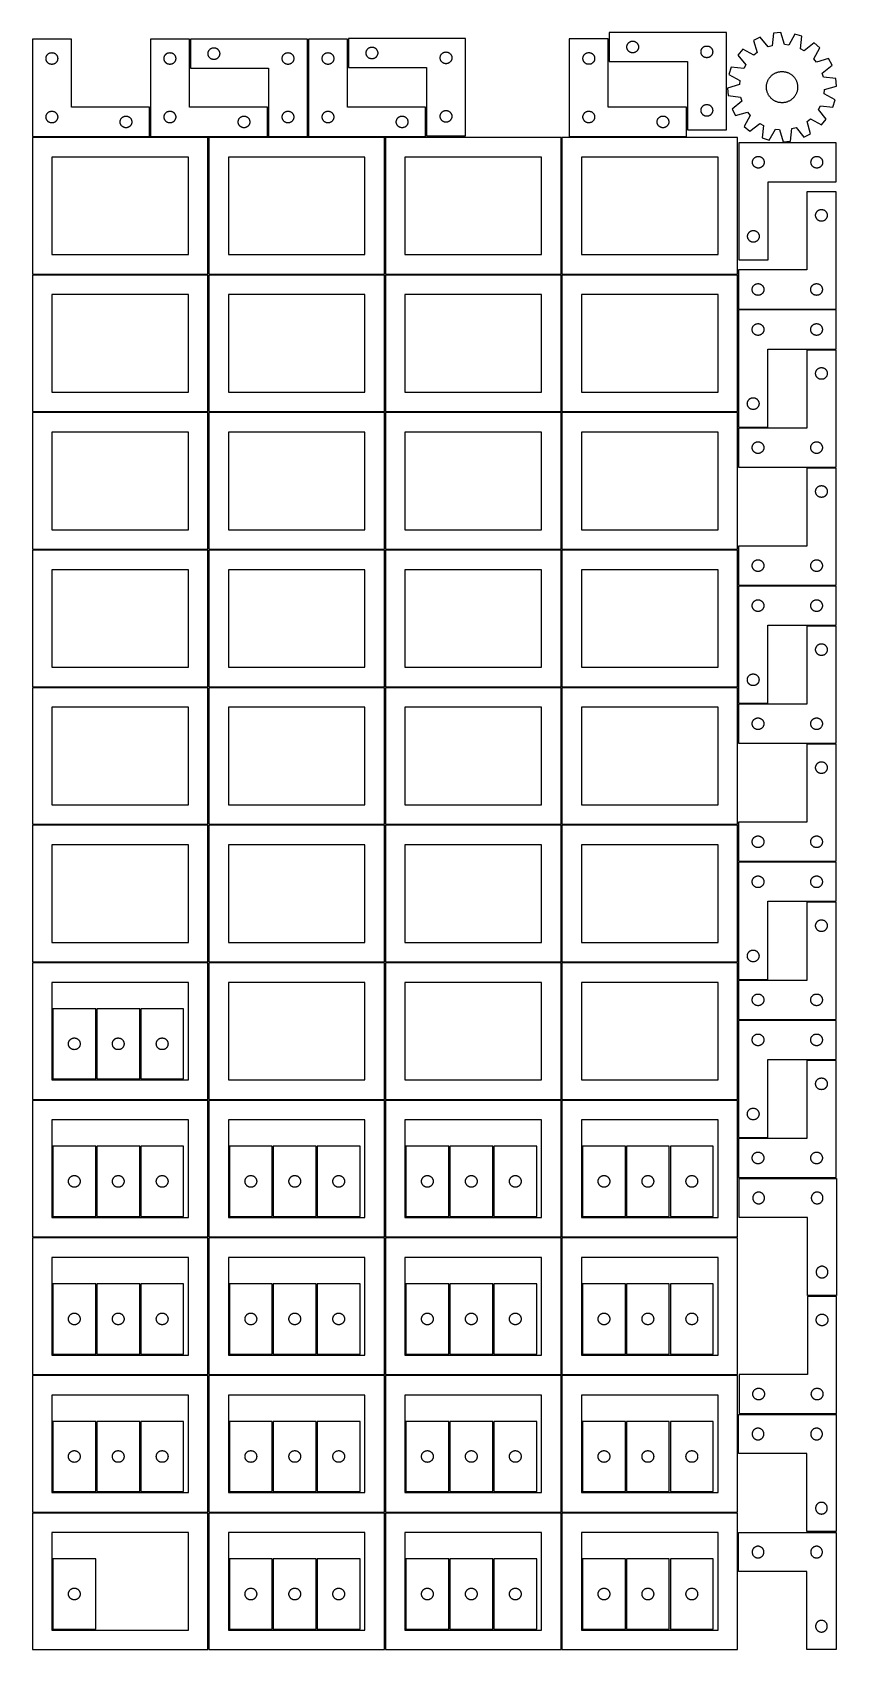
# Model space of a CAD drawing. Header units: millimetres. Extents: x 7 to 1243, y 7 to 2493.
import ezdxf

# ---------------------------------------------------------------- set-up
doc = ezdxf.new("R2010")
doc.units = ezdxf.units.MM
doc.layers.add('CUT', color=7, linetype='CONTINUOUS', true_color=0x000000)

msp = doc.modelspace()

# ---------------------------------------------------------------- linework, layer by layer
at = {"layer": 'CUT'}
for p, q in [((1073.842052, 2493.485386), (893.842052, 2493.485386)), ((893.842052, 2493.485386), (893.842052, 2448.485386)), ((1073.842052, 2343.485386), (1073.842052, 2493.485386)), ((1146.374589, 2492.214091), (1144.21735, 2472.958215)), ((1157.865981, 2493.23065), (1146.374589, 2492.214091)), ((1163.370116, 2474.65252), (1157.865981, 2493.23065)), ((1179.124335, 2490.923272), (1169.762401, 2473.958703)), ((1190.130016, 2487.464885), (1179.124335, 2490.923272)), ((1188.105632, 2468.19459), (1190.130016, 2487.464885)), ((66.520965, 2483.251496), (6.520965, 2483.251496)), ((6.520965, 2483.251496), (6.520965, 2333.251496)), ((34.765152, 2462.078564), (35.346229, 2462.1745)), ((35.346229, 2462.1745), (35.932336, 2462.232227)), ((35.932336, 2462.232227), (36.520965, 2462.251496)), ((36.520965, 2462.251496), (37.109593, 2462.232227)), ((37.109593, 2462.232227), (37.6957, 2462.1745)), ((37.6957, 2462.1745), (38.276778, 2462.078564)), ((66.520965, 2378.251496), (66.520965, 2483.251496)), ((248.041961, 2483.251496), (188.041961, 2483.251496)), ((188.041961, 2483.251496), (188.041961, 2333.251496)), ((216.286148, 2462.078564), (216.867225, 2462.1745)), ((216.867225, 2462.1745), (217.453333, 2462.232227)), ((217.453333, 2462.232227), (218.041961, 2462.251496)), ((218.041961, 2462.251496), (218.630589, 2462.232227)), ((218.630589, 2462.232227), (219.216696, 2462.1745)), ((219.216696, 2462.1745), (219.797774, 2462.078564)), ((248.041961, 2378.251496), (248.041961, 2483.251496)), ((429.680752, 2483.2515), (249.680752, 2483.2515)), ((249.680752, 2483.2515), (249.680752, 2438.2515)), ((276.757748, 2461.926235), (276.853684, 2462.507313)), ((276.853684, 2462.507313), (276.987419, 2463.080871)), ((276.987419, 2463.080871), (277.15838, 2463.644455)), ((277.15838, 2463.644455), (277.365836, 2464.195651)), ((277.365836, 2464.195651), (277.608897, 2464.732098)), ((277.608897, 2464.732098), (277.886523, 2465.2515)), ((277.886523, 2465.2515), (278.197525, 2465.751632)), ((278.197525, 2465.751632), (278.540572, 2466.230353)), ((278.540572, 2466.230353), (278.914193, 2466.685612)), ((278.914193, 2466.685612), (279.316791, 2467.115461)), ((279.316791, 2467.115461), (279.746639, 2467.518058)), ((279.746639, 2467.518058), (280.201899, 2467.89168)), ((280.201899, 2467.89168), (280.680619, 2468.234726)), ((280.680619, 2468.234726), (281.180752, 2468.545728)), ((281.180752, 2468.545728), (281.700153, 2468.823354)), ((281.700153, 2468.823354), (282.236601, 2469.066416)), ((282.236601, 2469.066416), (282.787796, 2469.273871)), ((282.787796, 2469.273871), (283.35138, 2469.444832)), ((283.35138, 2469.444832), (283.924939, 2469.578567)), ((283.924939, 2469.578567), (284.506016, 2469.674504)), ((284.506016, 2469.674504), (285.092123, 2469.73223)), ((285.092123, 2469.73223), (285.680752, 2469.7515)), ((285.680752, 2469.7515), (286.26938, 2469.73223)), ((286.26938, 2469.73223), (286.855487, 2469.674504)), ((286.855487, 2469.674504), (287.436564, 2469.578567)), ((287.436564, 2469.578567), (288.010123, 2469.444832)), ((288.010123, 2469.444832), (288.573707, 2469.273871)), ((288.573707, 2469.273871), (289.124902, 2469.066416)), ((289.124902, 2469.066416), (289.66135, 2468.823354)), ((289.66135, 2468.823354), (290.180752, 2468.545728)), ((290.180752, 2468.545728), (290.680884, 2468.234726)), ((290.680884, 2468.234726), (291.159604, 2467.89168)), ((291.159604, 2467.89168), (291.614864, 2467.518058)), ((291.614864, 2467.518058), (292.044713, 2467.115461)), ((292.044713, 2467.115461), (292.44731, 2466.685612)), ((292.44731, 2466.685612), (292.820932, 2466.230353)), ((292.820932, 2466.230353), (293.163978, 2465.751632)), ((293.163978, 2465.751632), (293.47498, 2465.2515)), ((293.47498, 2465.2515), (293.752606, 2464.732098)), ((293.752606, 2464.732098), (293.995667, 2464.195651)), ((293.995667, 2464.195651), (294.203123, 2463.644455)), ((294.203123, 2463.644455), (294.374084, 2463.080871)), ((294.374084, 2463.080871), (294.507819, 2462.507313)), ((294.507819, 2462.507313), (294.603755, 2461.926235)), ((397.924939, 2462.078567), (398.506016, 2462.174504)), ((398.506016, 2462.174504), (399.092123, 2462.23223)), ((399.092123, 2462.23223), (399.680752, 2462.2515)), ((399.680752, 2462.2515), (400.26938, 2462.23223)), ((400.26938, 2462.23223), (400.855487, 2462.174504)), ((400.855487, 2462.174504), (401.436564, 2462.078567)), ((429.680752, 2333.2515), (429.680752, 2483.2515)), ((491.20169, 2483.251496), (431.20169, 2483.251496)), ((431.20169, 2483.251496), (431.20169, 2333.251496)), ((459.445877, 2462.078564), (460.026954, 2462.1745)), ((460.026954, 2462.1745), (460.613062, 2462.232227)), ((460.613062, 2462.232227), (461.20169, 2462.251496)), ((461.20169, 2462.251496), (461.790318, 2462.232227)), ((461.790318, 2462.232227), (462.376425, 2462.1745)), ((462.376425, 2462.1745), (462.957503, 2462.078564)), ((491.20169, 2378.251496), (491.20169, 2483.251496)), ((672.716518, 2484.27689), (492.716518, 2484.27689)), ((492.716518, 2484.27689), (492.716518, 2439.27689)), ((519.716518, 2461.77689), (519.735788, 2462.365519)), ((519.735788, 2462.365519), (519.793514, 2462.951626)), ((519.793514, 2462.951626), (519.889451, 2463.532703)), ((519.889451, 2463.532703), (520.023186, 2464.106262)), ((520.023186, 2464.106262), (520.194147, 2464.669846)), ((520.194147, 2464.669846), (520.401602, 2465.221041)), ((520.401602, 2465.221041), (520.644664, 2465.757489)), ((520.644664, 2465.757489), (520.92229, 2466.27689)), ((520.92229, 2466.27689), (521.233292, 2466.777022)), ((521.233292, 2466.777022), (521.576338, 2467.255743)), ((521.576338, 2467.255743), (521.94996, 2467.711003)), ((521.94996, 2467.711003), (522.352557, 2468.140851)), ((522.352557, 2468.140851), (522.782406, 2468.543449)), ((522.782406, 2468.543449), (523.237665, 2468.91707)), ((523.237665, 2468.91707), (523.716386, 2469.260117)), ((523.716386, 2469.260117), (524.216518, 2469.571119)), ((524.216518, 2469.571119), (524.73592, 2469.848745)), ((524.73592, 2469.848745), (525.272367, 2470.091806)), ((525.272367, 2470.091806), (525.823563, 2470.299262)), ((525.823563, 2470.299262), (526.387147, 2470.470223)), ((526.387147, 2470.470223), (526.960705, 2470.603958)), ((526.960705, 2470.603958), (527.541782, 2470.699894)), ((527.541782, 2470.699894), (528.12789, 2470.757621)), ((528.12789, 2470.757621), (528.716518, 2470.77689)), ((528.716518, 2470.77689), (529.305146, 2470.757621)), ((529.305146, 2470.757621), (529.891254, 2470.699894)), ((529.891254, 2470.699894), (530.472331, 2470.603958)), ((530.472331, 2470.603958), (531.04589, 2470.470223)), ((531.04589, 2470.470223), (531.609473, 2470.299262)), ((531.609473, 2470.299262), (532.160669, 2470.091806)), ((532.160669, 2470.091806), (532.697116, 2469.848745)), ((532.697116, 2469.848745), (533.216518, 2469.571119)), ((533.216518, 2469.571119), (533.71665, 2469.260117)), ((533.71665, 2469.260117), (534.195371, 2468.91707)), ((534.195371, 2468.91707), (534.650631, 2468.543449)), ((534.650631, 2468.543449), (535.080479, 2468.140851)), ((535.080479, 2468.140851), (535.483076, 2467.711003)), ((535.483076, 2467.711003), (535.856698, 2467.255743)), ((535.856698, 2467.255743), (536.199745, 2466.777022)), ((536.199745, 2466.777022), (536.510747, 2466.27689)), ((536.510747, 2466.27689), (536.788373, 2465.757489)), ((536.788373, 2465.757489), (537.031434, 2465.221041)), ((537.031434, 2465.221041), (537.238889, 2464.669846)), ((537.238889, 2464.669846), (537.409851, 2464.106262)), ((537.409851, 2464.106262), (537.543586, 2463.532703)), ((537.543586, 2463.532703), (537.639522, 2462.951626)), ((537.639522, 2462.951626), (537.697249, 2462.365519)), ((537.697249, 2462.365519), (537.716518, 2461.77689)), ((638.216518, 2462.071119), (638.73592, 2462.348745)), ((638.73592, 2462.348745), (639.272367, 2462.591806)), ((639.272367, 2462.591806), (639.823563, 2462.799262)), ((639.823563, 2462.799262), (640.387147, 2462.970223)), ((640.387147, 2462.970223), (640.960705, 2463.103958)), ((640.960705, 2463.103958), (641.541782, 2463.199894)), ((641.541782, 2463.199894), (642.12789, 2463.257621)), ((642.12789, 2463.257621), (642.716518, 2463.27689)), ((642.716518, 2463.27689), (643.305146, 2463.257621)), ((643.305146, 2463.257621), (643.891254, 2463.199894)), ((643.891254, 2463.199894), (644.472331, 2463.103958)), ((644.472331, 2463.103958), (645.04589, 2462.970223)), ((645.04589, 2462.970223), (645.609473, 2462.799262)), ((645.609473, 2462.799262), (646.160669, 2462.591806)), ((646.160669, 2462.591806), (646.697116, 2462.348745)), ((646.697116, 2462.348745), (647.216518, 2462.071119)), ((672.716518, 2334.27689), (672.716518, 2484.27689)), ((892.306823, 2483.326692), (832.306823, 2483.326692)), ((832.306823, 2483.326692), (832.306823, 2333.326692)), ((859.977451, 2462.020024), (860.55101, 2462.153759)), ((860.55101, 2462.153759), (861.132087, 2462.249695)), ((861.132087, 2462.249695), (861.718195, 2462.307422)), ((861.718195, 2462.307422), (862.306823, 2462.326692)), ((862.306823, 2462.326692), (862.895451, 2462.307422)), ((862.895451, 2462.307422), (863.481559, 2462.249695)), ((863.481559, 2462.249695), (864.062636, 2462.153759)), ((864.062636, 2462.153759), (864.636194, 2462.020024)), ((892.306823, 2378.326692), (892.306823, 2483.326692)), ((920.842052, 2470.985386), (920.861322, 2471.574015)), ((920.861322, 2470.396758), (920.842052, 2470.985386)), ((920.861322, 2471.574015), (920.919049, 2472.160122)), ((920.919049, 2469.810651), (920.861322, 2470.396758)), ((920.919049, 2472.160122), (921.014985, 2472.741199)), ((921.014985, 2469.229574), (920.919049, 2469.810651)), ((921.014985, 2472.741199), (921.14872, 2473.314758)), ((921.14872, 2468.656015), (921.014985, 2469.229574)), ((921.14872, 2473.314758), (921.319681, 2473.878342)), ((921.319681, 2468.092431), (921.14872, 2468.656015)), ((921.319681, 2473.878342), (921.527136, 2474.429537)), ((921.527136, 2467.541236), (921.319681, 2468.092431)), ((921.527136, 2474.429537), (921.770198, 2474.965985)), ((921.770198, 2467.004788), (921.527136, 2467.541236)), ((921.770198, 2474.965985), (922.047824, 2475.485386)), ((922.047824, 2466.485386), (921.770198, 2467.004788)), ((922.047824, 2475.485386), (922.358826, 2475.985519)), ((922.358826, 2465.985254), (922.047824, 2466.485386)), ((922.358826, 2475.985519), (922.701872, 2476.464239)), ((922.701872, 2465.506534), (922.358826, 2465.985254)), ((922.701872, 2476.464239), (923.075494, 2476.919499)), ((923.075494, 2465.051274), (922.701872, 2465.506534)), ((923.075494, 2476.919499), (923.478091, 2477.349347)), ((923.478091, 2464.621425), (923.075494, 2465.051274)), ((923.478091, 2477.349347), (923.90794, 2477.751945)), ((923.90794, 2464.218828), (923.478091, 2464.621425)), ((923.90794, 2477.751945), (924.363199, 2478.125567)), ((924.363199, 2463.845206), (923.90794, 2464.218828)), ((924.363199, 2478.125567), (924.84192, 2478.468613)), ((924.84192, 2463.50216), (924.363199, 2463.845206)), ((924.84192, 2478.468613), (925.342052, 2478.779615)), ((925.342052, 2463.191158), (924.84192, 2463.50216)), ((925.342052, 2478.779615), (925.861454, 2479.057241)), ((925.861454, 2462.913532), (925.342052, 2463.191158)), ((925.861454, 2479.057241), (926.397901, 2479.300302)), ((926.397901, 2462.670471), (925.861454, 2462.913532)), ((926.397901, 2479.300302), (926.949097, 2479.507758)), ((926.949097, 2462.463015), (926.397901, 2462.670471)), ((926.949097, 2479.507758), (927.512681, 2479.678719)), ((927.512681, 2462.292054), (926.949097, 2462.463015)), ((927.512681, 2479.678719), (928.086239, 2479.812454)), ((928.086239, 2462.158319), (927.512681, 2462.292054)), ((928.086239, 2479.812454), (928.667317, 2479.90839)), ((928.667317, 2462.062383), (928.086239, 2462.158319)), ((928.667317, 2479.90839), (929.253424, 2479.966117)), ((929.253424, 2479.966117), (929.842052, 2479.985386)), ((929.842052, 2479.985386), (930.43068, 2479.966117)), ((930.43068, 2479.966117), (931.016788, 2479.90839)), ((931.016788, 2479.90839), (931.597865, 2479.812454)), ((931.597865, 2462.158319), (931.016788, 2462.062383)), ((931.597865, 2479.812454), (932.171424, 2479.678719)), ((932.171424, 2462.292054), (931.597865, 2462.158319)), ((932.171424, 2479.678719), (932.735007, 2479.507758)), ((932.735007, 2462.463015), (932.171424, 2462.292054)), ((932.735007, 2479.507758), (933.286203, 2479.300302)), ((933.286203, 2462.670471), (932.735007, 2462.463015)), ((933.286203, 2479.300302), (933.82265, 2479.057241)), ((933.82265, 2462.913532), (933.286203, 2462.670471)), ((933.82265, 2479.057241), (934.342052, 2478.779615)), ((934.342052, 2463.191158), (933.82265, 2462.913532)), ((934.342052, 2478.779615), (934.842184, 2478.468613)), ((934.842184, 2463.50216), (934.342052, 2463.191158)), ((934.842184, 2478.468613), (935.320905, 2478.125567)), ((935.320905, 2463.845206), (934.842184, 2463.50216)), ((935.320905, 2478.125567), (935.776165, 2477.751945)), ((935.776165, 2464.218828), (935.320905, 2463.845206)), ((935.776165, 2477.751945), (936.206013, 2477.349347)), ((936.206013, 2464.621425), (935.776165, 2464.218828)), ((936.206013, 2477.349347), (936.608611, 2476.919499)), ((936.608611, 2465.051274), (936.206013, 2464.621425)), ((936.608611, 2476.919499), (936.982232, 2476.464239)), ((936.982232, 2465.506534), (936.608611, 2465.051274)), ((936.982232, 2476.464239), (937.325279, 2475.985519)), ((937.325279, 2465.985254), (936.982232, 2465.506534)), ((937.325279, 2475.985519), (937.636281, 2475.485386)), ((937.636281, 2466.485386), (937.325279, 2465.985254)), ((937.636281, 2475.485386), (937.913907, 2474.965985)), ((937.913907, 2467.004788), (937.636281, 2466.485386)), ((937.913907, 2474.965985), (938.156968, 2474.429537)), ((938.156968, 2467.541236), (937.913907, 2467.004788)), ((938.156968, 2474.429537), (938.364423, 2473.878342)), ((938.364423, 2468.092431), (938.156968, 2467.541236)), ((938.364423, 2473.878342), (938.535385, 2473.314758)), ((938.535385, 2468.656015), (938.364423, 2468.092431)), ((938.535385, 2473.314758), (938.66912, 2472.741199)), ((938.66912, 2469.229574), (938.535385, 2468.656015)), ((938.66912, 2472.741199), (938.765056, 2472.160122)), ((938.765056, 2469.810651), (938.66912, 2469.229574)), ((938.765056, 2472.160122), (938.822783, 2471.574015)), ((938.822783, 2470.396758), (938.765056, 2469.810651)), ((938.822783, 2471.574015), (938.842052, 2470.985386)), ((938.842052, 2470.985386), (938.822783, 2470.396758)), ((1034.842052, 2463.485386), (1034.861322, 2464.074015)), ((1034.861322, 2462.896758), (1034.842052, 2463.485386)), ((1034.861322, 2464.074015), (1034.919049, 2464.660122)), ((1034.919049, 2462.310651), (1034.861322, 2462.896758)), ((1034.919049, 2464.660122), (1035.014985, 2465.241199)), ((1035.014985, 2461.729574), (1034.919049, 2462.310651)), ((1035.014985, 2465.241199), (1035.14872, 2465.814758)), ((1035.14872, 2465.814758), (1035.319681, 2466.378342)), ((1035.319681, 2466.378342), (1035.527136, 2466.929537)), ((1035.527136, 2466.929537), (1035.770198, 2467.465985)), ((1035.770198, 2467.465985), (1036.047824, 2467.985386)), ((1036.047824, 2467.985386), (1036.358826, 2468.485519)), ((1036.358826, 2468.485519), (1036.701872, 2468.964239)), ((1036.701872, 2468.964239), (1037.075494, 2469.419499)), ((1037.075494, 2469.419499), (1037.478091, 2469.849347)), ((1037.478091, 2469.849347), (1037.90794, 2470.251945)), ((1037.90794, 2470.251945), (1038.363199, 2470.625567)), ((1038.363199, 2470.625567), (1038.84192, 2470.968613)), ((1038.84192, 2470.968613), (1039.342052, 2471.279615)), ((1039.342052, 2471.279615), (1039.861454, 2471.557241)), ((1039.861454, 2471.557241), (1040.397901, 2471.800302)), ((1040.397901, 2471.800302), (1040.949097, 2472.007758)), ((1040.949097, 2472.007758), (1041.512681, 2472.178719)), ((1041.512681, 2472.178719), (1042.086239, 2472.312454)), ((1042.086239, 2472.312454), (1042.667317, 2472.40839)), ((1042.667317, 2472.40839), (1043.253424, 2472.466117)), ((1043.253424, 2472.466117), (1043.842052, 2472.485386)), ((1043.842052, 2472.485386), (1044.43068, 2472.466117)), ((1044.43068, 2472.466117), (1045.016788, 2472.40839)), ((1045.016788, 2472.40839), (1045.597865, 2472.312454)), ((1045.597865, 2472.312454), (1046.171424, 2472.178719)), ((1046.171424, 2472.178719), (1046.735007, 2472.007758)), ((1046.735007, 2472.007758), (1047.286203, 2471.800302)), ((1047.286203, 2471.800302), (1047.82265, 2471.557241)), ((1047.82265, 2471.557241), (1048.342052, 2471.279615)), ((1048.342052, 2471.279615), (1048.842184, 2470.968613)), ((1048.842184, 2470.968613), (1049.320905, 2470.625567)), ((1049.320905, 2470.625567), (1049.776165, 2470.251945)), ((1049.776165, 2470.251945), (1050.206013, 2469.849347)), ((1050.206013, 2469.849347), (1050.608611, 2469.419499)), ((1050.608611, 2469.419499), (1050.982232, 2468.964239)), ((1050.982232, 2468.964239), (1051.325279, 2468.485519)), ((1051.325279, 2468.485519), (1051.636281, 2467.985386)), ((1051.636281, 2467.985386), (1051.913907, 2467.465985)), ((1051.913907, 2467.465985), (1052.156968, 2466.929537)), ((1052.156968, 2466.929537), (1052.364423, 2466.378342)), ((1052.364423, 2466.378342), (1052.535385, 2465.814758)), ((1052.535385, 2465.814758), (1052.66912, 2465.241199)), ((1052.66912, 2465.241199), (1052.765056, 2464.660122)), ((1052.765056, 2462.310651), (1052.66912, 2461.729574)), ((1052.765056, 2464.660122), (1052.822783, 2464.074015)), ((1052.822783, 2462.896758), (1052.765056, 2462.310651)), ((1052.822783, 2464.074015), (1052.842052, 2463.485386)), ((1052.842052, 2463.485386), (1052.822783, 2462.896758)), ((1098.960306, 2467.473503), (1091.553481, 2458.629046)), ((1115.98904, 2458.228793), (1098.960306, 2467.473503)), ((1125.851436, 2486.21061), (1115.623795, 2480.873867)), ((1115.623795, 2480.873867), (1120.99967, 2462.258218)), ((1120.99967, 2462.258218), (1115.98904, 2458.228793)), ((1138.046137, 2471.152998), (1125.851436, 2486.21061)), ((1144.21735, 2472.958215), (1138.046137, 2471.152998)), ((1169.762401, 2473.958703), (1163.370116, 2474.65252)), ((1193.745821, 2465.107365), (1188.105632, 2468.19459)), ((1208.887179, 2477.197926), (1193.745821, 2465.107365)), ((1208.486926, 2452.762368), (1217.731636, 2469.791101)), ((1217.731636, 2469.791101), (1208.887179, 2477.197926)), ((27.520965, 2453.251496), (27.540234, 2453.840124)), ((27.540234, 2452.662868), (27.520965, 2453.251496)), ((27.540234, 2453.840124), (27.597961, 2454.426232)), ((27.597961, 2452.07676), (27.540234, 2452.662868)), ((27.597961, 2454.426232), (27.693897, 2455.007309)), ((27.693897, 2451.495683), (27.597961, 2452.07676)), ((27.693897, 2455.007309), (27.827632, 2455.580868)), ((27.827632, 2450.922125), (27.693897, 2451.495683)), ((27.827632, 2455.580868), (27.998593, 2456.144451)), ((27.998593, 2450.358541), (27.827632, 2450.922125)), ((27.998593, 2456.144451), (28.206049, 2456.695647)), ((28.206049, 2449.807345), (27.998593, 2450.358541)), ((28.206049, 2456.695647), (28.44911, 2457.232094)), ((28.44911, 2449.270898), (28.206049, 2449.807345)), ((28.44911, 2457.232094), (28.726736, 2457.751496)), ((28.726736, 2448.751496), (28.44911, 2449.270898)), ((28.726736, 2457.751496), (29.037738, 2458.251628)), ((29.037738, 2448.251364), (28.726736, 2448.751496)), ((29.037738, 2458.251628), (29.380785, 2458.730349)), ((29.380785, 2447.772643), (29.037738, 2448.251364)), ((29.380785, 2458.730349), (29.754406, 2459.185609)), ((29.754406, 2447.317384), (29.380785, 2447.772643)), ((29.754406, 2459.185609), (30.157004, 2459.615457)), ((30.157004, 2446.887535), (29.754406, 2447.317384)), ((30.157004, 2459.615457), (30.586852, 2460.018054)), ((30.586852, 2446.484938), (30.157004, 2446.887535)), ((30.586852, 2460.018054), (31.042112, 2460.391676)), ((31.042112, 2446.111316), (30.586852, 2446.484938)), ((31.042112, 2460.391676), (31.520833, 2460.734723)), ((31.520833, 2445.76827), (31.042112, 2446.111316)), ((31.520833, 2460.734723), (32.020965, 2461.045725)), ((32.020965, 2445.457268), (31.520833, 2445.76827)), ((32.020965, 2461.045725), (32.540366, 2461.323351)), ((32.540366, 2445.179642), (32.020965, 2445.457268)), ((32.540366, 2461.323351), (33.076814, 2461.566412)), ((33.076814, 2444.93658), (32.540366, 2445.179642)), ((33.076814, 2461.566412), (33.628009, 2461.773867)), ((33.628009, 2444.729125), (33.076814, 2444.93658)), ((33.628009, 2461.773867), (34.191593, 2461.944829)), ((34.191593, 2444.558164), (33.628009, 2444.729125)), ((34.191593, 2461.944829), (34.765152, 2462.078564)), ((34.765152, 2444.424429), (34.191593, 2444.558164)), ((35.346229, 2444.328492), (34.765152, 2444.424429)), ((35.932336, 2444.270766), (35.346229, 2444.328492)), ((36.520965, 2444.251496), (35.932336, 2444.270766)), ((37.109593, 2444.270766), (36.520965, 2444.251496)), ((37.6957, 2444.328492), (37.109593, 2444.270766)), ((38.276778, 2444.424429), (37.6957, 2444.328492)), ((38.276778, 2462.078564), (38.850336, 2461.944829)), ((38.850336, 2444.558164), (38.276778, 2444.424429)), ((38.850336, 2461.944829), (39.41392, 2461.773867)), ((39.41392, 2444.729125), (38.850336, 2444.558164)), ((39.41392, 2461.773867), (39.965116, 2461.566412)), ((39.965116, 2444.93658), (39.41392, 2444.729125)), ((39.965116, 2461.566412), (40.501563, 2461.323351)), ((40.501563, 2445.179642), (39.965116, 2444.93658)), ((40.501563, 2461.323351), (41.020965, 2461.045725)), ((41.020965, 2445.457268), (40.501563, 2445.179642)), ((41.020965, 2461.045725), (41.521097, 2460.734723)), ((41.521097, 2445.76827), (41.020965, 2445.457268)), ((41.521097, 2460.734723), (41.999817, 2460.391676)), ((41.999817, 2446.111316), (41.521097, 2445.76827)), ((41.999817, 2460.391676), (42.455077, 2460.018054)), ((42.455077, 2446.484938), (41.999817, 2446.111316)), ((42.455077, 2460.018054), (42.884926, 2459.615457)), ((42.884926, 2446.887535), (42.455077, 2446.484938)), ((42.884926, 2459.615457), (43.287523, 2459.185609)), ((43.287523, 2447.317384), (42.884926, 2446.887535)), ((43.287523, 2459.185609), (43.661145, 2458.730349)), ((43.661145, 2447.772643), (43.287523, 2447.317384)), ((43.661145, 2458.730349), (44.004191, 2458.251628)), ((44.004191, 2448.251364), (43.661145, 2447.772643)), ((44.004191, 2458.251628), (44.315193, 2457.751496)), ((44.315193, 2448.751496), (44.004191, 2448.251364)), ((44.315193, 2457.751496), (44.592819, 2457.232094)), ((44.592819, 2449.270898), (44.315193, 2448.751496)), ((44.592819, 2457.232094), (44.83588, 2456.695647)), ((44.83588, 2449.807345), (44.592819, 2449.270898)), ((44.83588, 2456.695647), (45.043336, 2456.144451)), ((45.043336, 2450.358541), (44.83588, 2449.807345)), ((45.043336, 2456.144451), (45.214297, 2455.580868)), ((45.214297, 2450.922125), (45.043336, 2450.358541)), ((45.214297, 2455.580868), (45.348032, 2455.007309)), ((45.348032, 2451.495683), (45.214297, 2450.922125)), ((45.348032, 2455.007309), (45.443968, 2454.426232)), ((45.443968, 2452.07676), (45.348032, 2451.495683)), ((45.443968, 2454.426232), (45.501695, 2453.840124)), ((45.501695, 2452.662868), (45.443968, 2452.07676)), ((45.501695, 2453.840124), (45.520965, 2453.251496)), ((45.520965, 2453.251496), (45.501695, 2452.662868)), ((209.041961, 2453.251496), (209.06123, 2453.840124)), ((209.06123, 2452.662868), (209.041961, 2453.251496)), ((209.06123, 2453.840124), (209.118957, 2454.426232)), ((209.118957, 2452.07676), (209.06123, 2452.662868)), ((209.118957, 2454.426232), (209.214893, 2455.007309)), ((209.214893, 2451.495683), (209.118957, 2452.07676)), ((209.214893, 2455.007309), (209.348628, 2455.580868)), ((209.348628, 2450.922125), (209.214893, 2451.495683)), ((209.348628, 2455.580868), (209.51959, 2456.144451)), ((209.51959, 2450.358541), (209.348628, 2450.922125)), ((209.51959, 2456.144451), (209.727045, 2456.695647)), ((209.727045, 2449.807345), (209.51959, 2450.358541)), ((209.727045, 2456.695647), (209.970106, 2457.232094)), ((209.970106, 2449.270898), (209.727045, 2449.807345)), ((209.970106, 2457.232094), (210.247732, 2457.751496)), ((210.247732, 2448.751496), (209.970106, 2449.270898)), ((210.247732, 2457.751496), (210.558734, 2458.251628)), ((210.558734, 2448.251364), (210.247732, 2448.751496)), ((210.558734, 2458.251628), (210.901781, 2458.730349)), ((210.901781, 2447.772643), (210.558734, 2448.251364)), ((210.901781, 2458.730349), (211.275402, 2459.185609)), ((211.275402, 2447.317384), (210.901781, 2447.772643)), ((211.275402, 2459.185609), (211.678, 2459.615457)), ((211.678, 2446.887535), (211.275402, 2447.317384)), ((211.678, 2459.615457), (212.107848, 2460.018054)), ((212.107848, 2446.484938), (211.678, 2446.887535)), ((212.107848, 2460.018054), (212.563108, 2460.391676)), ((212.563108, 2446.111316), (212.107848, 2446.484938)), ((212.563108, 2460.391676), (213.041829, 2460.734723)), ((213.041829, 2445.76827), (212.563108, 2446.111316)), ((213.041829, 2460.734723), (213.541961, 2461.045725)), ((213.541961, 2445.457268), (213.041829, 2445.76827)), ((213.541961, 2461.045725), (214.061363, 2461.323351)), ((214.061363, 2445.179642), (213.541961, 2445.457268)), ((214.061363, 2461.323351), (214.59781, 2461.566412)), ((214.59781, 2444.93658), (214.061363, 2445.179642)), ((214.59781, 2461.566412), (215.149006, 2461.773867)), ((215.149006, 2444.729125), (214.59781, 2444.93658)), ((215.149006, 2461.773867), (215.712589, 2461.944829)), ((215.712589, 2444.558164), (215.149006, 2444.729125)), ((215.712589, 2461.944829), (216.286148, 2462.078564)), ((216.286148, 2444.424429), (215.712589, 2444.558164)), ((216.867225, 2444.328492), (216.286148, 2444.424429)), ((217.453333, 2444.270766), (216.867225, 2444.328492)), ((218.041961, 2444.251496), (217.453333, 2444.270766)), ((218.630589, 2444.270766), (218.041961, 2444.251496)), ((219.216696, 2444.328492), (218.630589, 2444.270766)), ((219.797774, 2444.424429), (219.216696, 2444.328492)), ((219.797774, 2462.078564), (220.371332, 2461.944829)), ((220.371332, 2444.558164), (219.797774, 2444.424429)), ((220.371332, 2461.944829), (220.934916, 2461.773867)), ((220.934916, 2444.729125), (220.371332, 2444.558164)), ((220.934916, 2461.773867), (221.486112, 2461.566412)), ((221.486112, 2444.93658), (220.934916, 2444.729125)), ((221.486112, 2461.566412), (222.022559, 2461.323351)), ((222.022559, 2445.179642), (221.486112, 2444.93658)), ((222.022559, 2461.323351), (222.541961, 2461.045725)), ((222.541961, 2445.457268), (222.022559, 2445.179642)), ((222.541961, 2461.045725), (223.042093, 2460.734723)), ((223.042093, 2445.76827), (222.541961, 2445.457268)), ((223.042093, 2460.734723), (223.520814, 2460.391676)), ((223.520814, 2446.111316), (223.042093, 2445.76827)), ((223.520814, 2460.391676), (223.976073, 2460.018054)), ((223.976073, 2446.484938), (223.520814, 2446.111316)), ((223.976073, 2460.018054), (224.405922, 2459.615457)), ((224.405922, 2446.887535), (223.976073, 2446.484938)), ((224.405922, 2459.615457), (224.808519, 2459.185609)), ((224.808519, 2447.317384), (224.405922, 2446.887535)), ((224.808519, 2459.185609), (225.182141, 2458.730349)), ((225.182141, 2447.772643), (224.808519, 2447.317384)), ((225.182141, 2458.730349), (225.525187, 2458.251628)), ((225.525187, 2448.251364), (225.182141, 2447.772643)), ((225.525187, 2458.251628), (225.836189, 2457.751496)), ((225.836189, 2448.751496), (225.525187, 2448.251364)), ((225.836189, 2457.751496), (226.113815, 2457.232094)), ((226.113815, 2449.270898), (225.836189, 2448.751496)), ((226.113815, 2457.232094), (226.356877, 2456.695647)), ((226.356877, 2449.807345), (226.113815, 2449.270898)), ((226.356877, 2456.695647), (226.564332, 2456.144451)), ((226.564332, 2450.358541), (226.356877, 2449.807345)), ((226.564332, 2456.144451), (226.735293, 2455.580868)), ((226.735293, 2450.922125), (226.564332, 2450.358541)), ((226.735293, 2455.580868), (226.869028, 2455.007309)), ((226.869028, 2451.495683), (226.735293, 2450.922125)), ((226.869028, 2455.007309), (226.964964, 2454.426232)), ((226.964964, 2452.07676), (226.869028, 2451.495683)), ((226.964964, 2454.426232), (227.022691, 2453.840124)), ((227.022691, 2452.662868), (226.964964, 2452.07676)), ((227.022691, 2453.840124), (227.041961, 2453.251496)), ((227.041961, 2453.251496), (227.022691, 2452.662868)), ((249.680752, 2438.2515), (369.680752, 2438.2515)), ((276.680752, 2460.7515), (276.700021, 2461.340128)), ((276.700021, 2460.162872), (276.680752, 2460.7515)), ((276.700021, 2461.340128), (276.757748, 2461.926235)), ((276.757748, 2459.576764), (276.700021, 2460.162872)), ((276.853684, 2458.995687), (276.757748, 2459.576764)), ((276.987419, 2458.422128), (276.853684, 2458.995687)), ((277.15838, 2457.858545), (276.987419, 2458.422128)), ((277.365836, 2457.307349), (277.15838, 2457.858545)), ((277.608897, 2456.770902), (277.365836, 2457.307349)), ((277.886523, 2456.2515), (277.608897, 2456.770902)), ((278.197525, 2455.751368), (277.886523, 2456.2515)), ((278.540572, 2455.272647), (278.197525, 2455.751368)), ((278.914193, 2454.817387), (278.540572, 2455.272647)), ((279.316791, 2454.387539), (278.914193, 2454.817387)), ((279.746639, 2453.984941), (279.316791, 2454.387539)), ((280.201899, 2453.61132), (279.746639, 2453.984941)), ((280.680619, 2453.268273), (280.201899, 2453.61132)), ((281.180752, 2452.957271), (280.680619, 2453.268273)), ((281.700153, 2452.679645), (281.180752, 2452.957271)), ((282.236601, 2452.436584), (281.700153, 2452.679645)), ((282.787796, 2452.229129), (282.236601, 2452.436584)), ((283.35138, 2452.058167), (282.787796, 2452.229129)), ((283.924939, 2451.924432), (283.35138, 2452.058167)), ((284.506016, 2451.828496), (283.924939, 2451.924432)), ((285.092123, 2451.770769), (284.506016, 2451.828496)), ((285.680752, 2451.7515), (285.092123, 2451.770769)), ((286.26938, 2451.770769), (285.680752, 2451.7515)), ((286.855487, 2451.828496), (286.26938, 2451.770769)), ((287.436564, 2451.924432), (286.855487, 2451.828496)), ((288.010123, 2452.058167), (287.436564, 2451.924432)), ((288.573707, 2452.229129), (288.010123, 2452.058167)), ((289.124902, 2452.436584), (288.573707, 2452.229129)), ((289.66135, 2452.679645), (289.124902, 2452.436584)), ((290.180752, 2452.957271), (289.66135, 2452.679645)), ((290.680884, 2453.268273), (290.180752, 2452.957271)), ((291.159604, 2453.61132), (290.680884, 2453.268273)), ((291.614864, 2453.984941), (291.159604, 2453.61132)), ((292.044713, 2454.387539), (291.614864, 2453.984941)), ((292.44731, 2454.817387), (292.044713, 2454.387539)), ((292.820932, 2455.272647), (292.44731, 2454.817387)), ((293.163978, 2455.751368), (292.820932, 2455.272647)), ((293.47498, 2456.2515), (293.163978, 2455.751368)), ((293.752606, 2456.770902), (293.47498, 2456.2515)), ((293.995667, 2457.307349), (293.752606, 2456.770902)), ((294.203123, 2457.858545), (293.995667, 2457.307349)), ((294.374084, 2458.422128), (294.203123, 2457.858545)), ((294.507819, 2458.995687), (294.374084, 2458.422128)), ((294.603755, 2459.576764), (294.507819, 2458.995687)), ((294.603755, 2461.926235), (294.661482, 2461.340128)), ((294.661482, 2460.162872), (294.603755, 2459.576764)), ((294.661482, 2461.340128), (294.680752, 2460.7515)), ((294.680752, 2460.7515), (294.661482, 2460.162872)), ((369.680752, 2438.2515), (369.680752, 2333.2515)), ((390.680752, 2453.2515), (390.700021, 2453.840128)), ((390.700021, 2452.662872), (390.680752, 2453.2515)), ((390.700021, 2453.840128), (390.757748, 2454.426235)), ((390.757748, 2452.076764), (390.700021, 2452.662872)), ((390.757748, 2454.426235), (390.853684, 2455.007313)), ((390.853684, 2451.495687), (390.757748, 2452.076764)), ((390.853684, 2455.007313), (390.987419, 2455.580871)), ((390.987419, 2450.922128), (390.853684, 2451.495687)), ((390.987419, 2455.580871), (391.15838, 2456.144455)), ((391.15838, 2450.358545), (390.987419, 2450.922128)), ((391.15838, 2456.144455), (391.365836, 2456.695651)), ((391.365836, 2449.807349), (391.15838, 2450.358545)), ((391.365836, 2456.695651), (391.608897, 2457.232098)), ((391.608897, 2449.270902), (391.365836, 2449.807349)), ((391.608897, 2457.232098), (391.886523, 2457.7515)), ((391.886523, 2448.7515), (391.608897, 2449.270902)), ((391.886523, 2457.7515), (392.197525, 2458.251632)), ((392.197525, 2448.251368), (391.886523, 2448.7515)), ((392.197525, 2458.251632), (392.540572, 2458.730353)), ((392.540572, 2447.772647), (392.197525, 2448.251368)), ((392.540572, 2458.730353), (392.914193, 2459.185612)), ((392.914193, 2447.317387), (392.540572, 2447.772647)), ((392.914193, 2459.185612), (393.316791, 2459.615461)), ((393.316791, 2446.887539), (392.914193, 2447.317387)), ((393.316791, 2459.615461), (393.746639, 2460.018058)), ((393.746639, 2446.484941), (393.316791, 2446.887539)), ((393.746639, 2460.018058), (394.201899, 2460.39168)), ((394.201899, 2446.11132), (393.746639, 2446.484941)), ((394.201899, 2460.39168), (394.680619, 2460.734726)), ((394.680619, 2445.768273), (394.201899, 2446.11132)), ((394.680619, 2460.734726), (395.180752, 2461.045728)), ((395.180752, 2445.457271), (394.680619, 2445.768273)), ((395.180752, 2461.045728), (395.700153, 2461.323354)), ((395.700153, 2445.179645), (395.180752, 2445.457271)), ((395.700153, 2461.323354), (396.236601, 2461.566416)), ((396.236601, 2444.936584), (395.700153, 2445.179645)), ((396.236601, 2461.566416), (396.787796, 2461.773871)), ((396.787796, 2444.729129), (396.236601, 2444.936584)), ((396.787796, 2461.773871), (397.35138, 2461.944832)), ((397.35138, 2444.558167), (396.787796, 2444.729129)), ((397.35138, 2461.944832), (397.924939, 2462.078567)), ((397.924939, 2444.424432), (397.35138, 2444.558167)), ((398.506016, 2444.328496), (397.924939, 2444.424432)), ((399.092123, 2444.270769), (398.506016, 2444.328496)), ((399.680752, 2444.2515), (399.092123, 2444.270769)), ((400.26938, 2444.270769), (399.680752, 2444.2515)), ((400.855487, 2444.328496), (400.26938, 2444.270769)), ((401.436564, 2444.424432), (400.855487, 2444.328496)), ((401.436564, 2462.078567), (402.010123, 2461.944832)), ((402.010123, 2444.558167), (401.436564, 2444.424432)), ((402.010123, 2461.944832), (402.573707, 2461.773871)), ((402.573707, 2444.729129), (402.010123, 2444.558167)), ((402.573707, 2461.773871), (403.124902, 2461.566416)), ((403.124902, 2444.936584), (402.573707, 2444.729129)), ((403.124902, 2461.566416), (403.66135, 2461.323354)), ((403.66135, 2445.179645), (403.124902, 2444.936584)), ((403.66135, 2461.323354), (404.180752, 2461.045728)), ((404.180752, 2445.457271), (403.66135, 2445.179645)), ((404.180752, 2461.045728), (404.680884, 2460.734726)), ((404.680884, 2445.768273), (404.180752, 2445.457271)), ((404.680884, 2460.734726), (405.159604, 2460.39168)), ((405.159604, 2446.11132), (404.680884, 2445.768273)), ((405.159604, 2460.39168), (405.614864, 2460.018058)), ((405.614864, 2446.484941), (405.159604, 2446.11132)), ((405.614864, 2460.018058), (406.044713, 2459.615461)), ((406.044713, 2446.887539), (405.614864, 2446.484941)), ((406.044713, 2459.615461), (406.44731, 2459.185612)), ((406.44731, 2447.317387), (406.044713, 2446.887539)), ((406.44731, 2459.185612), (406.820932, 2458.730353)), ((406.820932, 2447.772647), (406.44731, 2447.317387)), ((406.820932, 2458.730353), (407.163978, 2458.251632)), ((407.163978, 2448.251368), (406.820932, 2447.772647)), ((407.163978, 2458.251632), (407.47498, 2457.7515)), ((407.47498, 2448.7515), (407.163978, 2448.251368)), ((407.47498, 2457.7515), (407.752606, 2457.232098)), ((407.752606, 2449.270902), (407.47498, 2448.7515)), ((407.752606, 2457.232098), (407.995667, 2456.695651)), ((407.995667, 2449.807349), (407.752606, 2449.270902)), ((407.995667, 2456.695651), (408.203123, 2456.144455)), ((408.203123, 2450.358545), (407.995667, 2449.807349)), ((408.203123, 2456.144455), (408.374084, 2455.580871)), ((408.374084, 2450.922128), (408.203123, 2450.358545)), ((408.374084, 2455.580871), (408.507819, 2455.007313)), ((408.507819, 2451.495687), (408.374084, 2450.922128)), ((408.507819, 2455.007313), (408.603755, 2454.426235)), ((408.603755, 2452.076764), (408.507819, 2451.495687)), ((408.603755, 2454.426235), (408.661482, 2453.840128)), ((408.661482, 2452.662872), (408.603755, 2452.076764)), ((408.661482, 2453.840128), (408.680752, 2453.2515)), ((408.680752, 2453.2515), (408.661482, 2452.662872)), ((452.20169, 2453.251496), (452.220959, 2453.840124)), ((452.220959, 2452.662868), (452.20169, 2453.251496)), ((452.220959, 2453.840124), (452.278686, 2454.426232)), ((452.278686, 2452.07676), (452.220959, 2452.662868)), ((452.278686, 2454.426232), (452.374622, 2455.007309)), ((452.374622, 2451.495683), (452.278686, 2452.07676)), ((452.374622, 2455.007309), (452.508357, 2455.580868)), ((452.508357, 2450.922125), (452.374622, 2451.495683)), ((452.508357, 2455.580868), (452.679319, 2456.144451)), ((452.679319, 2450.358541), (452.508357, 2450.922125)), ((452.679319, 2456.144451), (452.886774, 2456.695647)), ((452.886774, 2449.807345), (452.679319, 2450.358541)), ((452.886774, 2456.695647), (453.129835, 2457.232094)), ((453.129835, 2449.270898), (452.886774, 2449.807345)), ((453.129835, 2457.232094), (453.407461, 2457.751496)), ((453.407461, 2448.751496), (453.129835, 2449.270898)), ((453.407461, 2457.751496), (453.718463, 2458.251628)), ((453.718463, 2448.251364), (453.407461, 2448.751496)), ((453.718463, 2458.251628), (454.06151, 2458.730349)), ((454.06151, 2447.772643), (453.718463, 2448.251364)), ((454.06151, 2458.730349), (454.435131, 2459.185609)), ((454.435131, 2447.317384), (454.06151, 2447.772643)), ((454.435131, 2459.185609), (454.837729, 2459.615457)), ((454.837729, 2446.887535), (454.435131, 2447.317384)), ((454.837729, 2459.615457), (455.267577, 2460.018054)), ((455.267577, 2446.484938), (454.837729, 2446.887535)), ((455.267577, 2460.018054), (455.722837, 2460.391676)), ((455.722837, 2446.111316), (455.267577, 2446.484938)), ((455.722837, 2460.391676), (456.201558, 2460.734723)), ((456.201558, 2445.76827), (455.722837, 2446.111316)), ((456.201558, 2460.734723), (456.70169, 2461.045725)), ((456.70169, 2445.457268), (456.201558, 2445.76827)), ((456.70169, 2461.045725), (457.221092, 2461.323351)), ((457.221092, 2445.179642), (456.70169, 2445.457268)), ((457.221092, 2461.323351), (457.757539, 2461.566412)), ((457.757539, 2444.93658), (457.221092, 2445.179642)), ((457.757539, 2461.566412), (458.308735, 2461.773867)), ((458.308735, 2444.729125), (457.757539, 2444.93658)), ((458.308735, 2461.773867), (458.872318, 2461.944829)), ((458.872318, 2444.558164), (458.308735, 2444.729125)), ((458.872318, 2461.944829), (459.445877, 2462.078564)), ((459.445877, 2444.424429), (458.872318, 2444.558164)), ((460.026954, 2444.328492), (459.445877, 2444.424429)), ((460.613062, 2444.270766), (460.026954, 2444.328492)), ((461.20169, 2444.251496), (460.613062, 2444.270766)), ((461.790318, 2444.270766), (461.20169, 2444.251496)), ((462.376425, 2444.328492), (461.790318, 2444.270766)), ((462.957503, 2444.424429), (462.376425, 2444.328492)), ((462.957503, 2462.078564), (463.531061, 2461.944829)), ((463.531061, 2444.558164), (462.957503, 2444.424429)), ((463.531061, 2461.944829), (464.094645, 2461.773867)), ((464.094645, 2444.729125), (463.531061, 2444.558164)), ((464.094645, 2461.773867), (464.645841, 2461.566412)), ((464.645841, 2444.93658), (464.094645, 2444.729125)), ((464.645841, 2461.566412), (465.182288, 2461.323351)), ((465.182288, 2445.179642), (464.645841, 2444.93658)), ((465.182288, 2461.323351), (465.70169, 2461.045725)), ((465.70169, 2445.457268), (465.182288, 2445.179642)), ((465.70169, 2461.045725), (466.201822, 2460.734723)), ((466.201822, 2445.76827), (465.70169, 2445.457268)), ((466.201822, 2460.734723), (466.680543, 2460.391676)), ((466.680543, 2446.111316), (466.201822, 2445.76827)), ((466.680543, 2460.391676), (467.135802, 2460.018054)), ((467.135802, 2446.484938), (466.680543, 2446.111316)), ((467.135802, 2460.018054), (467.565651, 2459.615457)), ((467.565651, 2446.887535), (467.135802, 2446.484938)), ((467.565651, 2459.615457), (467.968248, 2459.185609)), ((467.968248, 2447.317384), (467.565651, 2446.887535)), ((467.968248, 2459.185609), (468.34187, 2458.730349)), ((468.34187, 2447.772643), (467.968248, 2447.317384)), ((468.34187, 2458.730349), (468.684916, 2458.251628)), ((468.684916, 2448.251364), (468.34187, 2447.772643)), ((468.684916, 2458.251628), (468.995918, 2457.751496)), ((468.995918, 2448.751496), (468.684916, 2448.251364)), ((468.995918, 2457.751496), (469.273544, 2457.232094)), ((469.273544, 2449.270898), (468.995918, 2448.751496)), ((469.273544, 2457.232094), (469.516606, 2456.695647)), ((469.516606, 2449.807345), (469.273544, 2449.270898)), ((469.516606, 2456.695647), (469.724061, 2456.144451)), ((469.724061, 2450.358541), (469.516606, 2449.807345)), ((469.724061, 2456.144451), (469.895022, 2455.580868)), ((469.895022, 2450.922125), (469.724061, 2450.358541)), ((469.895022, 2455.580868), (470.028757, 2455.007309)), ((470.028757, 2451.495683), (469.895022, 2450.922125)), ((470.028757, 2455.007309), (470.124693, 2454.426232)), ((470.124693, 2452.07676), (470.028757, 2451.495683)), ((470.124693, 2454.426232), (470.18242, 2453.840124)), ((470.18242, 2452.662868), (470.124693, 2452.07676)), ((470.18242, 2453.840124), (470.20169, 2453.251496)), ((470.20169, 2453.251496), (470.18242, 2452.662868)), ((492.716518, 2439.27689), (612.716518, 2439.27689)), ((519.735788, 2461.188262), (519.716518, 2461.77689)), ((519.793514, 2460.602155), (519.735788, 2461.188262)), ((519.889451, 2460.021077), (519.793514, 2460.602155)), ((520.023186, 2459.447519), (519.889451, 2460.021077)), ((520.194147, 2458.883935), (520.023186, 2459.447519)), ((520.401602, 2458.332739), (520.194147, 2458.883935)), ((520.644664, 2457.796292), (520.401602, 2458.332739)), ((520.92229, 2457.27689), (520.644664, 2457.796292)), ((521.233292, 2456.776758), (520.92229, 2457.27689)), ((521.576338, 2456.298038), (521.233292, 2456.776758)), ((521.94996, 2455.842778), (521.576338, 2456.298038)), ((522.352557, 2455.412929), (521.94996, 2455.842778)), ((522.782406, 2455.010332), (522.352557, 2455.412929)), ((523.237665, 2454.63671), (522.782406, 2455.010332)), ((523.716386, 2454.293664), (523.237665, 2454.63671)), ((524.216518, 2453.982662), (523.716386, 2454.293664)), ((524.73592, 2453.705036), (524.216518, 2453.982662)), ((525.272367, 2453.461975), (524.73592, 2453.705036)), ((525.823563, 2453.254519), (525.272367, 2453.461975)), ((526.387147, 2453.083558), (525.823563, 2453.254519)), ((526.960705, 2452.949823), (526.387147, 2453.083558)), ((527.541782, 2452.853887), (526.960705, 2452.949823)), ((528.12789, 2452.79616), (527.541782, 2452.853887)), ((528.716518, 2452.77689), (528.12789, 2452.79616)), ((529.305146, 2452.79616), (528.716518, 2452.77689)), ((529.891254, 2452.853887), (529.305146, 2452.79616)), ((530.472331, 2452.949823), (529.891254, 2452.853887)), ((531.04589, 2453.083558), (530.472331, 2452.949823)), ((531.609473, 2453.254519), (531.04589, 2453.083558)), ((532.160669, 2453.461975), (531.609473, 2453.254519)), ((532.697116, 2453.705036), (532.160669, 2453.461975)), ((533.216518, 2453.982662), (532.697116, 2453.705036)), ((533.71665, 2454.293664), (533.216518, 2453.982662)), ((534.195371, 2454.63671), (533.71665, 2454.293664)), ((534.650631, 2455.010332), (534.195371, 2454.63671)), ((535.080479, 2455.412929), (534.650631, 2455.010332)), ((535.483076, 2455.842778), (535.080479, 2455.412929)), ((535.856698, 2456.298038), (535.483076, 2455.842778)), ((536.199745, 2456.776758), (535.856698, 2456.298038)), ((536.510747, 2457.27689), (536.199745, 2456.776758)), ((536.788373, 2457.796292), (536.510747, 2457.27689)), ((537.031434, 2458.332739), (536.788373, 2457.796292)), ((537.238889, 2458.883935), (537.031434, 2458.332739)), ((537.409851, 2459.447519), (537.238889, 2458.883935)), ((537.543586, 2460.021077), (537.409851, 2459.447519)), ((537.639522, 2460.602155), (537.543586, 2460.021077)), ((537.697249, 2461.188262), (537.639522, 2460.602155)), ((537.716518, 2461.77689), (537.697249, 2461.188262)), ((612.716518, 2439.27689), (612.716518, 2334.27689)), ((633.716518, 2454.27689), (633.735788, 2454.865519)), ((633.735788, 2453.688262), (633.716518, 2454.27689)), ((633.735788, 2454.865519), (633.793514, 2455.451626)), ((633.793514, 2453.102155), (633.735788, 2453.688262)), ((633.793514, 2455.451626), (633.889451, 2456.032703)), ((633.889451, 2452.521077), (633.793514, 2453.102155)), ((633.889451, 2456.032703), (634.023186, 2456.606262)), ((634.023186, 2451.947519), (633.889451, 2452.521077)), ((634.023186, 2456.606262), (634.194147, 2457.169846)), ((634.194147, 2451.383935), (634.023186, 2451.947519)), ((634.194147, 2457.169846), (634.401602, 2457.721041)), ((634.401602, 2450.832739), (634.194147, 2451.383935)), ((634.401602, 2457.721041), (634.644664, 2458.257489)), ((634.644664, 2450.296292), (634.401602, 2450.832739)), ((634.644664, 2458.257489), (634.92229, 2458.77689)), ((634.92229, 2449.77689), (634.644664, 2450.296292)), ((634.92229, 2458.77689), (635.233292, 2459.277022)), ((635.233292, 2449.276758), (634.92229, 2449.77689)), ((635.233292, 2459.277022), (635.576338, 2459.755743)), ((635.576338, 2448.798038), (635.233292, 2449.276758)), ((635.576338, 2459.755743), (635.94996, 2460.211003)), ((635.94996, 2448.342778), (635.576338, 2448.798038)), ((635.94996, 2460.211003), (636.352557, 2460.640851)), ((636.352557, 2447.912929), (635.94996, 2448.342778)), ((636.352557, 2460.640851), (636.782406, 2461.043449)), ((636.782406, 2447.510332), (636.352557, 2447.912929)), ((636.782406, 2461.043449), (637.237665, 2461.41707)), ((637.237665, 2447.13671), (636.782406, 2447.510332)), ((637.237665, 2461.41707), (637.716386, 2461.760117)), ((637.716386, 2446.793664), (637.237665, 2447.13671)), ((637.716386, 2461.760117), (638.216518, 2462.071119)), ((638.216518, 2446.482662), (637.716386, 2446.793664)), ((638.73592, 2446.205036), (638.216518, 2446.482662)), ((639.272367, 2445.961975), (638.73592, 2446.205036)), ((639.823563, 2445.754519), (639.272367, 2445.961975)), ((640.387147, 2445.583558), (639.823563, 2445.754519)), ((640.960705, 2445.449823), (640.387147, 2445.583558)), ((641.541782, 2445.353887), (640.960705, 2445.449823)), ((642.12789, 2445.29616), (641.541782, 2445.353887)), ((642.716518, 2445.27689), (642.12789, 2445.29616)), ((643.305146, 2445.29616), (642.716518, 2445.27689)), ((643.891254, 2445.353887), (643.305146, 2445.29616)), ((644.472331, 2445.449823), (643.891254, 2445.353887)), ((645.04589, 2445.583558), (644.472331, 2445.449823)), ((645.609473, 2445.754519), (645.04589, 2445.583558)), ((646.160669, 2445.961975), (645.609473, 2445.754519)), ((646.697116, 2446.205036), (646.160669, 2445.961975)), ((647.216518, 2446.482662), (646.697116, 2446.205036)), ((647.216518, 2462.071119), (647.71665, 2461.760117)), ((647.71665, 2446.793664), (647.216518, 2446.482662)), ((647.71665, 2461.760117), (648.195371, 2461.41707)), ((648.195371, 2447.13671), (647.71665, 2446.793664)), ((648.195371, 2461.41707), (648.650631, 2461.043449)), ((648.650631, 2447.510332), (648.195371, 2447.13671)), ((648.650631, 2461.043449), (649.080479, 2460.640851)), ((649.080479, 2447.912929), (648.650631, 2447.510332)), ((649.080479, 2460.640851), (649.483076, 2460.211003)), ((649.483076, 2448.342778), (649.080479, 2447.912929)), ((649.483076, 2460.211003), (649.856698, 2459.755743)), ((649.856698, 2448.798038), (649.483076, 2448.342778)), ((649.856698, 2459.755743), (650.199745, 2459.277022)), ((650.199745, 2449.276758), (649.856698, 2448.798038)), ((650.199745, 2459.277022), (650.510747, 2458.77689)), ((650.510747, 2449.77689), (650.199745, 2449.276758)), ((650.510747, 2458.77689), (650.788373, 2458.257489)), ((650.788373, 2450.296292), (650.510747, 2449.77689)), ((650.788373, 2458.257489), (651.031434, 2457.721041)), ((651.031434, 2450.832739), (650.788373, 2450.296292)), ((651.031434, 2457.721041), (651.238889, 2457.169846)), ((651.238889, 2451.383935), (651.031434, 2450.832739)), ((651.238889, 2457.169846), (651.409851, 2456.606262)), ((651.409851, 2451.947519), (651.238889, 2451.383935)), ((651.409851, 2456.606262), (651.543586, 2456.032703)), ((651.543586, 2452.521077), (651.409851, 2451.947519)), ((651.543586, 2456.032703), (651.639522, 2455.451626)), ((651.639522, 2453.102155), (651.543586, 2452.521077)), ((651.639522, 2455.451626), (651.697249, 2454.865519)), ((651.697249, 2453.688262), (651.639522, 2453.102155)), ((651.697249, 2454.865519), (651.716518, 2454.27689)), ((651.716518, 2454.27689), (651.697249, 2453.688262)), ((853.306823, 2453.326692), (853.326092, 2453.91532)), ((853.326092, 2452.738063), (853.306823, 2453.326692)), ((853.326092, 2453.91532), (853.383819, 2454.501427)), ((853.383819, 2452.151956), (853.326092, 2452.738063)), ((853.383819, 2454.501427), (853.479755, 2455.082504)), ((853.479755, 2451.570879), (853.383819, 2452.151956)), ((853.479755, 2455.082504), (853.61349, 2455.656063)), ((853.61349, 2450.99732), (853.479755, 2451.570879)), ((853.61349, 2455.656063), (853.784452, 2456.219647)), ((853.784452, 2450.433736), (853.61349, 2450.99732)), ((853.784452, 2456.219647), (853.991907, 2456.770842)), ((853.991907, 2449.882541), (853.784452, 2450.433736)), ((853.991907, 2456.770842), (854.234968, 2457.30729)), ((854.234968, 2449.346093), (853.991907, 2449.882541)), ((854.234968, 2457.30729), (854.512594, 2457.826692)), ((854.512594, 2448.826692), (854.234968, 2449.346093)), ((854.512594, 2457.826692), (854.823596, 2458.326824)), ((854.823596, 2448.326559), (854.512594, 2448.826692)), ((854.823596, 2458.326824), (855.166643, 2458.805544)), ((855.166643, 2447.847839), (854.823596, 2448.326559)), ((855.166643, 2458.805544), (855.540265, 2459.260804)), ((855.540265, 2447.392579), (855.166643, 2447.847839)), ((855.540265, 2459.260804), (855.942862, 2459.690653)), ((855.942862, 2446.96273), (855.540265, 2447.392579)), ((855.942862, 2459.690653), (856.37271, 2460.09325)), ((856.37271, 2446.560133), (855.942862, 2446.96273)), ((856.37271, 2460.09325), (856.82797, 2460.466872)), ((856.82797, 2446.186511), (856.37271, 2446.560133)), ((856.82797, 2460.466872), (857.306691, 2460.809918)), ((857.306691, 2445.843465), (856.82797, 2446.186511)), ((857.306691, 2460.809918), (857.806823, 2461.12092)), ((857.806823, 2445.532463), (857.306691, 2445.843465)), ((857.806823, 2461.12092), (858.326225, 2461.398546)), ((858.326225, 2445.254837), (857.806823, 2445.532463)), ((858.326225, 2461.398546), (858.862672, 2461.641607)), ((858.862672, 2445.011776), (858.326225, 2445.254837)), ((858.862672, 2461.641607), (859.413868, 2461.849063)), ((859.413868, 2444.80432), (858.862672, 2445.011776)), ((859.413868, 2461.849063), (859.977451, 2462.020024)), ((859.977451, 2444.633359), (859.413868, 2444.80432)), ((860.55101, 2444.499624), (859.977451, 2444.633359)), ((861.132087, 2444.403688), (860.55101, 2444.499624)), ((861.718195, 2444.345961), (861.132087, 2444.403688)), ((862.306823, 2444.326692), (861.718195, 2444.345961)), ((862.895451, 2444.345961), (862.306823, 2444.326692)), ((863.481559, 2444.403688), (862.895451, 2444.345961)), ((864.062636, 2444.499624), (863.481559, 2444.403688)), ((864.636194, 2444.633359), (864.062636, 2444.499624)), ((864.636194, 2462.020024), (865.199778, 2461.849063)), ((865.199778, 2444.80432), (864.636194, 2444.633359)), ((865.199778, 2461.849063), (865.750974, 2461.641607)), ((865.750974, 2445.011776), (865.199778, 2444.80432)), ((865.750974, 2461.641607), (866.287421, 2461.398546)), ((866.287421, 2445.254837), (865.750974, 2445.011776)), ((866.287421, 2461.398546), (866.806823, 2461.12092)), ((866.806823, 2445.532463), (866.287421, 2445.254837)), ((866.806823, 2461.12092), (867.306955, 2460.809918)), ((867.306955, 2445.843465), (866.806823, 2445.532463)), ((867.306955, 2460.809918), (867.785676, 2460.466872)), ((867.785676, 2446.186511), (867.306955, 2445.843465)), ((867.785676, 2460.466872), (868.240935, 2460.09325)), ((868.240935, 2446.560133), (867.785676, 2446.186511)), ((868.240935, 2460.09325), (868.670784, 2459.690653)), ((868.670784, 2446.96273), (868.240935, 2446.560133)), ((868.670784, 2459.690653), (869.073381, 2459.260804)), ((869.073381, 2447.392579), (868.670784, 2446.96273)), ((869.073381, 2459.260804), (869.447003, 2458.805544)), ((869.447003, 2447.847839), (869.073381, 2447.392579)), ((869.447003, 2458.805544), (869.790049, 2458.326824)), ((869.790049, 2448.326559), (869.447003, 2447.847839)), ((869.790049, 2458.326824), (870.101051, 2457.826692)), ((870.101051, 2448.826692), (869.790049, 2448.326559)), ((870.101051, 2457.826692), (870.378677, 2457.30729)), ((870.378677, 2449.346093), (870.101051, 2448.826692)), ((870.378677, 2457.30729), (870.621739, 2456.770842)), ((870.621739, 2449.882541), (870.378677, 2449.346093)), ((870.621739, 2456.770842), (870.829194, 2456.219647)), ((870.829194, 2450.433736), (870.621739, 2449.882541)), ((870.829194, 2456.219647), (871.000155, 2455.656063)), ((871.000155, 2450.99732), (870.829194, 2450.433736)), ((871.000155, 2455.656063), (871.13389, 2455.082504)), ((871.13389, 2451.570879), (871.000155, 2450.99732)), ((871.13389, 2455.082504), (871.229827, 2454.501427)), ((871.229827, 2452.151956), (871.13389, 2451.570879)), ((871.229827, 2454.501427), (871.287553, 2453.91532)), ((871.287553, 2452.738063), (871.229827, 2452.151956)), ((871.287553, 2453.91532), (871.306823, 2453.326692)), ((871.306823, 2453.326692), (871.287553, 2452.738063)), ((893.842052, 2448.485386), (1013.842052, 2448.485386)), ((929.253424, 2462.004656), (928.667317, 2462.062383)), ((929.842052, 2461.985386), (929.253424, 2462.004656)), ((930.43068, 2462.004656), (929.842052, 2461.985386)), ((931.016788, 2462.062383), (930.43068, 2462.004656)), ((1013.842052, 2448.485386), (1013.842052, 2343.485386)), ((1035.14872, 2461.156015), (1035.014985, 2461.729574)), ((1035.319681, 2460.592431), (1035.14872, 2461.156015)), ((1035.527136, 2460.041236), (1035.319681, 2460.592431)), ((1035.770198, 2459.504788), (1035.527136, 2460.041236)), ((1036.047824, 2458.985386), (1035.770198, 2459.504788)), ((1036.358826, 2458.485254), (1036.047824, 2458.985386)), ((1036.701872, 2458.006534), (1036.358826, 2458.485254)), ((1037.075494, 2457.551274), (1036.701872, 2458.006534)), ((1037.478091, 2457.121425), (1037.075494, 2457.551274)), ((1037.90794, 2456.718828), (1037.478091, 2457.121425)), ((1038.363199, 2456.345206), (1037.90794, 2456.718828)), ((1038.84192, 2456.00216), (1038.363199, 2456.345206)), ((1039.342052, 2455.691158), (1038.84192, 2456.00216)), ((1039.861454, 2455.413532), (1039.342052, 2455.691158)), ((1040.397901, 2455.170471), (1039.861454, 2455.413532)), ((1040.949097, 2454.963015), (1040.397901, 2455.170471)), ((1041.512681, 2454.792054), (1040.949097, 2454.963015)), ((1042.086239, 2454.658319), (1041.512681, 2454.792054)), ((1042.667317, 2454.562383), (1042.086239, 2454.658319)), ((1043.253424, 2454.504656), (1042.667317, 2454.562383)), ((1043.842052, 2454.485386), (1043.253424, 2454.504656)), ((1044.43068, 2454.504656), (1043.842052, 2454.485386)), ((1045.016788, 2454.562383), (1044.43068, 2454.504656)), ((1045.597865, 2454.658319), (1045.016788, 2454.562383)), ((1046.171424, 2454.792054), (1045.597865, 2454.658319)), ((1046.735007, 2454.963015), (1046.171424, 2454.792054)), ((1047.286203, 2455.170471), (1046.735007, 2454.963015)), ((1047.82265, 2455.413532), (1047.286203, 2455.170471)), ((1048.342052, 2455.691158), (1047.82265, 2455.413532)), ((1048.842184, 2456.00216), (1048.342052, 2455.691158)), ((1049.320905, 2456.345206), (1048.842184, 2456.00216)), ((1049.776165, 2456.718828), (1049.320905, 2456.345206)), ((1050.206013, 2457.121425), (1049.776165, 2456.718828)), ((1050.608611, 2457.551274), (1050.206013, 2457.121425)), ((1050.982232, 2458.006534), (1050.608611, 2457.551274)), ((1051.325279, 2458.485254), (1050.982232, 2458.006534)), ((1051.636281, 2458.985386), (1051.325279, 2458.485254)), ((1051.913907, 2459.504788), (1051.636281, 2458.985386)), ((1052.156968, 2460.041236), (1051.913907, 2459.504788)), ((1052.364423, 2460.592431), (1052.156968, 2460.041236)), ((1052.535385, 2461.156015), (1052.364423, 2460.592431)), ((1052.66912, 2461.729574), (1052.535385, 2461.156015)), ((1081.286522, 2439.871883), (1077.828135, 2428.866202)), ((1100.556818, 2437.847499), (1081.286522, 2439.871883)), ((1091.553481, 2458.629046), (1103.644043, 2443.487688)), ((1103.644043, 2443.487688), (1100.556818, 2437.847499)), ((1212.516351, 2447.751737), (1208.486926, 2452.762368)), ((1231.132, 2453.127613), (1212.516351, 2447.751737)), ((1221.411131, 2430.705271), (1236.468743, 2442.899972)), ((1236.468743, 2442.899972), (1231.132, 2453.127613)), ((1094.098888, 2413.111983), (1075.520758, 2407.607848)), ((1077.828135, 2428.866202), (1094.792705, 2419.504268)), ((1094.792705, 2419.504268), (1094.098888, 2413.111983)), ((1135.678022, 2412.125187), (1135.815262, 2413.094651)), ((1135.815262, 2413.094651), (1135.991932, 2414.05771)), ((1135.991932, 2414.05771), (1136.207736, 2415.012762)), ((1136.207736, 2415.012762), (1136.462316, 2415.958217)), ((1136.462316, 2415.958217), (1136.755248, 2416.8925)), ((1136.755248, 2416.8925), (1137.086044, 2417.814058)), ((1137.086044, 2417.814058), (1137.454154, 2418.721357)), ((1137.454154, 2418.721357), (1137.858965, 2419.612885)), ((1137.858965, 2419.612885), (1138.299803, 2420.48716)), ((1138.299803, 2420.48716), (1138.775935, 2421.342727)), ((1138.775935, 2421.342727), (1139.286568, 2422.17816)), ((1139.286568, 2422.17816), (1139.830852, 2422.99207)), ((1139.830852, 2422.99207), (1140.407881, 2423.783103)), ((1140.407881, 2423.783103), (1141.016696, 2424.549941)), ((1141.016696, 2424.549941), (1141.656282, 2425.291308)), ((1141.656282, 2425.291308), (1142.325574, 2426.00597)), ((1142.325574, 2426.00597), (1143.023461, 2426.692738)), ((1143.023461, 2426.692738), (1143.748778, 2427.350468)), ((1143.748778, 2427.350468), (1144.50032, 2427.978067)), ((1144.50032, 2427.978067), (1145.276835, 2428.574489)), ((1145.276835, 2428.574489), (1146.077031, 2429.138742)), ((1146.077031, 2429.138742), (1146.899577, 2429.669886)), ((1146.899577, 2429.669886), (1147.743102, 2430.167038)), ((1147.743102, 2430.167038), (1148.606204, 2430.62937)), ((1148.606204, 2430.62937), (1149.487445, 2431.056112)), ((1149.487445, 2431.056112), (1150.385359, 2431.446555)), ((1150.385359, 2431.446555), (1151.298452, 2431.800048)), ((1151.298452, 2431.800048), (1152.225203, 2432.116003)), ((1152.225203, 2432.116003), (1153.16407, 2432.393894)), ((1153.16407, 2432.393894), (1154.11349, 2432.63326)), ((1154.11349, 2432.63326), (1155.071884, 2432.8337)), ((1155.071884, 2432.8337), (1156.037656, 2432.994882)), ((1156.037656, 2432.994882), (1157.009199, 2433.116537)), ((1157.009199, 2433.116537), (1157.984895, 2433.198463)), ((1157.984895, 2433.198463), (1158.963121, 2433.240524)), ((1158.963121, 2433.240524), (1159.942249, 2433.24265)), ((1159.942249, 2433.24265), (1160.920648, 2433.204836)), ((1160.920648, 2433.204836), (1161.896691, 2433.127146)), ((1161.896691, 2433.127146), (1162.868752, 2433.00971)), ((1162.868752, 2433.00971), (1163.835215, 2432.852722)), ((1163.835215, 2432.852722), (1164.79447, 2432.656445)), ((1164.79447, 2432.656445), (1165.744921, 2432.421204)), ((1165.744921, 2432.421204), (1166.684986, 2432.147391)), ((1166.684986, 2432.147391), (1167.6131, 2431.835462)), ((1167.6131, 2431.835462), (1168.527718, 2431.485936)), ((1168.527718, 2431.485936), (1169.427319, 2431.099395)), ((1169.427319, 2431.099395), (1170.310404, 2430.676483)), ((1170.310404, 2430.676483), (1171.175505, 2430.217902)), ((1171.175505, 2430.217902), (1172.021181, 2429.724417)), ((1172.021181, 2429.724417), (1172.846024, 2429.196849)), ((1172.846024, 2429.196849), (1173.648663, 2428.636075)), ((1173.648663, 2428.636075), (1174.42776, 2428.04303)), ((1174.42776, 2428.04303), (1175.182019, 2427.4187)), ((1175.182019, 2427.4187), (1175.910185, 2426.764124)), ((1175.910185, 2426.764124), (1176.611046, 2426.080393)), ((1176.611046, 2426.080393), (1177.283436, 2425.368643)), ((1177.283436, 2425.368643), (1177.926234, 2424.63006)), ((1177.926234, 2424.63006), (1178.538372, 2423.865872)), ((1178.538372, 2423.865872), (1179.11883, 2423.077352)), ((1179.11883, 2423.077352), (1179.666642, 2422.265812)), ((1179.666642, 2422.265812), (1180.180897, 2421.432604)), ((1180.180897, 2421.432604), (1180.660739, 2420.579113)), ((1180.660739, 2420.579113), (1181.105369, 2419.70676)), ((1181.105369, 2419.70676), (1181.514046, 2418.816997)), ((1181.514046, 2418.816997), (1181.886091, 2417.911305)), ((1181.886091, 2417.911305), (1182.220885, 2416.991192)), ((1182.220885, 2416.991192), (1182.51787, 2416.058189)), ((1182.51787, 2416.058189), (1182.776552, 2415.113848)), ((1182.776552, 2415.113848), (1182.996501, 2414.159743)), ((1182.996501, 2414.159743), (1183.17735, 2413.197459)), ((1183.17735, 2413.197459), (1183.318798, 2412.2286)), ((1223.216349, 2424.534057), (1221.411131, 2430.705271)), ((1242.472224, 2422.376818), (1223.216349, 2424.534057)), ((1243.488783, 2410.885427), (1242.472224, 2422.376818)), ((1075.520758, 2407.607848), (1076.537317, 2396.116456)), ((1076.537317, 2396.116456), (1095.793192, 2393.959217)), ((1097.59841, 2387.788004), (1082.540798, 2375.593303)), ((1095.793192, 2393.959217), (1097.59841, 2387.788004)), ((1135.504827, 2409.194541), (1135.522675, 2410.173508)), ((1135.526925, 2408.215661), (1135.504827, 2409.194541)), ((1135.522675, 2410.173508), (1135.580438, 2411.150933)), ((1135.588931, 2407.238496), (1135.526925, 2408.215661)), ((1135.580438, 2411.150933), (1135.678022, 2412.125187)), ((1135.690743, 2406.264674), (1135.588931, 2407.238496)), ((1135.832191, 2405.295815), (1135.690743, 2406.264674)), ((1136.01304, 2404.333532), (1135.832191, 2405.295815)), ((1136.232988, 2403.379426), (1136.01304, 2404.333532)), ((1136.49167, 2402.435086), (1136.232988, 2403.379426)), ((1136.788656, 2401.502083), (1136.49167, 2402.435086)), ((1137.123449, 2400.581969), (1136.788656, 2401.502083)), ((1137.495495, 2399.676278), (1137.123449, 2400.581969)), ((1137.904172, 2398.786515), (1137.495495, 2399.676278)), ((1138.348802, 2397.914162), (1137.904172, 2398.786515)), ((1138.828644, 2397.060671), (1138.348802, 2397.914162)), ((1139.342899, 2396.227462), (1138.828644, 2397.060671)), ((1139.890711, 2395.415922), (1139.342899, 2396.227462)), ((1140.471169, 2394.627403), (1139.890711, 2395.415922)), ((1141.083307, 2393.863215), (1140.471169, 2394.627403)), ((1141.726105, 2393.124632), (1141.083307, 2393.863215)), ((1142.398494, 2392.412882), (1141.726105, 2393.124632)), ((1143.099355, 2391.72915), (1142.398494, 2392.412882)), ((1143.827522, 2391.074574), (1143.099355, 2391.72915)), ((1144.581781, 2390.450244), (1143.827522, 2391.074574)), ((1145.360878, 2389.857199), (1144.581781, 2390.450244)), ((1146.163516, 2389.296426), (1145.360878, 2389.857199)), ((1146.98836, 2388.768857), (1146.163516, 2389.296426)), ((1147.834036, 2388.275372), (1146.98836, 2388.768857)), ((1148.699136, 2387.816792), (1147.834036, 2388.275372)), ((1149.582222, 2387.393879), (1148.699136, 2387.816792)), ((1170.403337, 2387.863905), (1169.522096, 2387.437162)), ((1171.266438, 2388.326237), (1170.403337, 2387.863905)), ((1172.109964, 2388.823388), (1171.266438, 2388.326237)), ((1172.932509, 2389.354533), (1172.109964, 2388.823388)), ((1173.732706, 2389.918785), (1172.932509, 2389.354533)), ((1174.509221, 2390.515207), (1173.732706, 2389.918785)), ((1175.260763, 2391.142806), (1174.509221, 2390.515207)), ((1175.98608, 2391.800537), (1175.260763, 2391.142806)), ((1176.683966, 2392.487305), (1175.98608, 2391.800537)), ((1177.353259, 2393.201967), (1176.683966, 2392.487305)), ((1177.992845, 2393.943334), (1177.353259, 2393.201967)), ((1178.601659, 2394.710172), (1177.992845, 2393.943334)), ((1179.178689, 2395.501204), (1178.601659, 2394.710172)), ((1179.722973, 2396.315114), (1179.178689, 2395.501204)), ((1180.233606, 2397.150548), (1179.722973, 2396.315114)), ((1180.709738, 2398.006114), (1180.233606, 2397.150548)), ((1181.150576, 2398.880389), (1180.709738, 2398.006114)), ((1181.555387, 2399.771918), (1181.150576, 2398.880389)), ((1181.923497, 2400.679216), (1181.555387, 2399.771918)), ((1182.254293, 2401.600774), (1181.923497, 2400.679216)), ((1182.547225, 2402.535058), (1182.254293, 2401.600774)), ((1182.801805, 2403.480512), (1182.547225, 2402.535058)), ((1183.017609, 2404.435564), (1182.801805, 2403.480512)), ((1183.194278, 2405.398623), (1183.017609, 2404.435564)), ((1183.331519, 2406.368087), (1183.194278, 2405.398623)), ((1183.318798, 2412.2286), (1183.42061, 2411.254778)), ((1183.429102, 2407.342342), (1183.331519, 2406.368087)), ((1183.42061, 2411.254778), (1183.482616, 2410.277614)), ((1183.486866, 2408.319766), (1183.429102, 2407.342342)), ((1183.482616, 2410.277614), (1183.504714, 2409.298734)), ((1183.504714, 2409.298734), (1183.486866, 2408.319766)), ((1224.216836, 2398.989006), (1224.910653, 2405.381291)), ((1241.181405, 2389.627073), (1224.216836, 2398.989006)), ((1224.910653, 2405.381291), (1243.488783, 2410.885427)), ((1237.723018, 2378.621391), (1241.181405, 2389.627073)), ((27.520965, 2363.251496), (27.540234, 2363.840124)), ((27.540234, 2362.662868), (27.520965, 2363.251496)), ((27.540234, 2363.840124), (27.597961, 2364.426232)), ((27.597961, 2362.07676), (27.540234, 2362.662868)), ((27.597961, 2364.426232), (27.693897, 2365.007309)), ((27.693897, 2365.007309), (27.827632, 2365.580868)), ((27.827632, 2365.580868), (27.998593, 2366.144451)), ((27.998593, 2366.144451), (28.206049, 2366.695647)), ((28.206049, 2366.695647), (28.44911, 2367.232094)), ((28.44911, 2367.232094), (28.726736, 2367.751496)), ((28.726736, 2367.751496), (29.037738, 2368.251628)), ((29.037738, 2368.251628), (29.380785, 2368.730349)), ((29.380785, 2368.730349), (29.754406, 2369.185609)), ((29.754406, 2369.185609), (30.157004, 2369.615457)), ((30.157004, 2369.615457), (30.586852, 2370.018054)), ((30.586852, 2370.018054), (31.042112, 2370.391676)), ((31.042112, 2370.391676), (31.520833, 2370.734723)), ((31.520833, 2370.734723), (32.020965, 2371.045725)), ((32.020965, 2371.045725), (32.540366, 2371.323351)), ((32.540366, 2371.323351), (33.076814, 2371.566412)), ((33.076814, 2371.566412), (33.628009, 2371.773867)), ((33.628009, 2371.773867), (34.191593, 2371.944829)), ((34.191593, 2371.944829), (34.765152, 2372.078564)), ((34.765152, 2372.078564), (35.346229, 2372.1745)), ((35.346229, 2372.1745), (35.932336, 2372.232227)), ((35.932336, 2372.232227), (36.520965, 2372.251496)), ((36.520965, 2372.251496), (37.109593, 2372.232227)), ((37.109593, 2372.232227), (37.6957, 2372.1745)), ((37.6957, 2372.1745), (38.276778, 2372.078564)), ((38.276778, 2372.078564), (38.850336, 2371.944829)), ((38.850336, 2371.944829), (39.41392, 2371.773867)), ((39.41392, 2371.773867), (39.965116, 2371.566412)), ((39.965116, 2371.566412), (40.501563, 2371.323351)), ((40.501563, 2371.323351), (41.020965, 2371.045725)), ((41.020965, 2371.045725), (41.521097, 2370.734723)), ((41.521097, 2370.734723), (41.999817, 2370.391676)), ((41.999817, 2370.391676), (42.455077, 2370.018054)), ((42.455077, 2370.018054), (42.884926, 2369.615457)), ((42.884926, 2369.615457), (43.287523, 2369.185609)), ((43.287523, 2369.185609), (43.661145, 2368.730349)), ((43.661145, 2368.730349), (44.004191, 2368.251628)), ((44.004191, 2368.251628), (44.315193, 2367.751496)), ((44.315193, 2367.751496), (44.592819, 2367.232094)), ((44.592819, 2367.232094), (44.83588, 2366.695647)), ((44.83588, 2366.695647), (45.043336, 2366.144451)), ((45.043336, 2366.144451), (45.214297, 2365.580868)), ((45.214297, 2365.580868), (45.348032, 2365.007309)), ((45.348032, 2365.007309), (45.443968, 2364.426232)), ((45.443968, 2364.426232), (45.501695, 2363.840124)), ((45.501695, 2362.662868), (45.443968, 2362.07676)), ((45.501695, 2363.840124), (45.520965, 2363.251496)), ((45.520965, 2363.251496), (45.501695, 2362.662868)), ((186.520965, 2378.251496), (66.520965, 2378.251496)), ((144.586852, 2362.518054), (145.042112, 2362.891676)), ((145.042112, 2362.891676), (145.520833, 2363.234723)), ((145.520833, 2363.234723), (146.020965, 2363.545725)), ((146.020965, 2363.545725), (146.540366, 2363.823351)), ((146.540366, 2363.823351), (147.076814, 2364.066412)), ((147.076814, 2364.066412), (147.628009, 2364.273867)), ((147.628009, 2364.273867), (148.191593, 2364.444829)), ((148.191593, 2364.444829), (148.765152, 2364.578564)), ((148.765152, 2364.578564), (149.346229, 2364.6745)), ((149.346229, 2364.6745), (149.932336, 2364.732227)), ((149.932336, 2364.732227), (150.520965, 2364.751496)), ((150.520965, 2364.751496), (151.109593, 2364.732227)), ((151.109593, 2364.732227), (151.6957, 2364.6745)), ((151.6957, 2364.6745), (152.276778, 2364.578564)), ((152.276778, 2364.578564), (152.850336, 2364.444829)), ((152.850336, 2364.444829), (153.41392, 2364.273867)), ((153.41392, 2364.273867), (153.965116, 2364.066412)), ((153.965116, 2364.066412), (154.501563, 2363.823351)), ((154.501563, 2363.823351), (155.020965, 2363.545725)), ((155.020965, 2363.545725), (155.521097, 2363.234723)), ((155.521097, 2363.234723), (155.999817, 2362.891676)), ((155.999817, 2362.891676), (156.455077, 2362.518054)), ((186.520965, 2333.251496), (186.520965, 2378.251496)), ((209.041961, 2363.251496), (209.06123, 2363.840124)), ((209.06123, 2362.662868), (209.041961, 2363.251496)), ((209.06123, 2363.840124), (209.118957, 2364.426232)), ((209.118957, 2362.07676), (209.06123, 2362.662868)), ((209.118957, 2364.426232), (209.214893, 2365.007309)), ((209.214893, 2365.007309), (209.348628, 2365.580868)), ((209.348628, 2365.580868), (209.51959, 2366.144451)), ((209.51959, 2366.144451), (209.727045, 2366.695647)), ((209.727045, 2366.695647), (209.970106, 2367.232094)), ((209.970106, 2367.232094), (210.247732, 2367.751496)), ((210.247732, 2367.751496), (210.558734, 2368.251628)), ((210.558734, 2368.251628), (210.901781, 2368.730349)), ((210.901781, 2368.730349), (211.275402, 2369.185609)), ((211.275402, 2369.185609), (211.678, 2369.615457)), ((211.678, 2369.615457), (212.107848, 2370.018054)), ((212.107848, 2370.018054), (212.563108, 2370.391676)), ((212.563108, 2370.391676), (213.041829, 2370.734723)), ((213.041829, 2370.734723), (213.541961, 2371.045725)), ((213.541961, 2371.045725), (214.061363, 2371.323351)), ((214.061363, 2371.323351), (214.59781, 2371.566412)), ((214.59781, 2371.566412), (215.149006, 2371.773867)), ((215.149006, 2371.773867), (215.712589, 2371.944829)), ((215.712589, 2371.944829), (216.286148, 2372.078564)), ((216.286148, 2372.078564), (216.867225, 2372.1745)), ((216.867225, 2372.1745), (217.453333, 2372.232227)), ((217.453333, 2372.232227), (218.041961, 2372.251496)), ((218.041961, 2372.251496), (218.630589, 2372.232227)), ((218.630589, 2372.232227), (219.216696, 2372.1745)), ((219.216696, 2372.1745), (219.797774, 2372.078564)), ((219.797774, 2372.078564), (220.371332, 2371.944829)), ((220.371332, 2371.944829), (220.934916, 2371.773867)), ((220.934916, 2371.773867), (221.486112, 2371.566412)), ((221.486112, 2371.566412), (222.022559, 2371.323351)), ((222.022559, 2371.323351), (222.541961, 2371.045725)), ((222.541961, 2371.045725), (223.042093, 2370.734723)), ((223.042093, 2370.734723), (223.520814, 2370.391676)), ((223.520814, 2370.391676), (223.976073, 2370.018054)), ((223.976073, 2370.018054), (224.405922, 2369.615457)), ((224.405922, 2369.615457), (224.808519, 2369.185609)), ((224.808519, 2369.185609), (225.182141, 2368.730349)), ((225.182141, 2368.730349), (225.525187, 2368.251628)), ((225.525187, 2368.251628), (225.836189, 2367.751496)), ((225.836189, 2367.751496), (226.113815, 2367.232094)), ((226.113815, 2367.232094), (226.356877, 2366.695647)), ((226.356877, 2366.695647), (226.564332, 2366.144451)), ((226.564332, 2366.144451), (226.735293, 2365.580868)), ((226.735293, 2365.580868), (226.869028, 2365.007309)), ((226.869028, 2365.007309), (226.964964, 2364.426232)), ((226.964964, 2364.426232), (227.022691, 2363.840124)), ((227.022691, 2362.662868), (226.964964, 2362.07676)), ((227.022691, 2363.840124), (227.041961, 2363.251496)), ((227.041961, 2363.251496), (227.022691, 2362.662868)), ((368.041961, 2378.251496), (248.041961, 2378.251496)), ((326.107848, 2362.518054), (326.563108, 2362.891676)), ((326.563108, 2362.891676), (327.041829, 2363.234723)), ((327.041829, 2363.234723), (327.541961, 2363.545725)), ((327.541961, 2363.545725), (328.061363, 2363.823351)), ((328.061363, 2363.823351), (328.59781, 2364.066412)), ((328.59781, 2364.066412), (329.149006, 2364.273867)), ((329.149006, 2364.273867), (329.712589, 2364.444829)), ((329.712589, 2364.444829), (330.286148, 2364.578564)), ((330.286148, 2364.578564), (330.867225, 2364.6745)), ((330.867225, 2364.6745), (331.453333, 2364.732227)), ((331.453333, 2364.732227), (332.041961, 2364.751496)), ((332.041961, 2364.751496), (332.630589, 2364.732227)), ((332.630589, 2364.732227), (333.216696, 2364.6745)), ((333.216696, 2364.6745), (333.797774, 2364.578564)), ((333.797774, 2364.578564), (334.371332, 2364.444829)), ((334.371332, 2364.444829), (334.934916, 2364.273867)), ((334.934916, 2364.273867), (335.486112, 2364.066412)), ((335.486112, 2364.066412), (336.022559, 2363.823351)), ((336.022559, 2363.823351), (336.541961, 2363.545725)), ((336.541961, 2363.545725), (337.042093, 2363.234723)), ((337.042093, 2363.234723), (337.520814, 2362.891676)), ((337.520814, 2362.891676), (337.976073, 2362.518054)), ((368.041961, 2333.251496), (368.041961, 2378.251496)), ((390.680752, 2363.2515), (390.700021, 2363.840128)), ((390.700021, 2362.662872), (390.680752, 2363.2515)), ((390.700021, 2363.840128), (390.757748, 2364.426235)), ((390.757748, 2362.076764), (390.700021, 2362.662872)), ((390.757748, 2364.426235), (390.853684, 2365.007313)), ((390.853684, 2365.007313), (390.987419, 2365.580871)), ((390.987419, 2365.580871), (391.15838, 2366.144455)), ((391.15838, 2366.144455), (391.365836, 2366.695651)), ((391.365836, 2366.695651), (391.608897, 2367.232098)), ((391.608897, 2367.232098), (391.886523, 2367.7515)), ((391.886523, 2367.7515), (392.197525, 2368.251632)), ((392.197525, 2368.251632), (392.540572, 2368.730353)), ((392.540572, 2368.730353), (392.914193, 2369.185612)), ((392.914193, 2369.185612), (393.316791, 2369.615461)), ((393.316791, 2369.615461), (393.746639, 2370.018058)), ((393.746639, 2370.018058), (394.201899, 2370.39168)), ((394.201899, 2370.39168), (394.680619, 2370.734726)), ((394.680619, 2370.734726), (395.180752, 2371.045728)), ((395.180752, 2371.045728), (395.700153, 2371.323354)), ((395.700153, 2371.323354), (396.236601, 2371.566416)), ((396.236601, 2371.566416), (396.787796, 2371.773871)), ((396.787796, 2371.773871), (397.35138, 2371.944832)), ((397.35138, 2371.944832), (397.924939, 2372.078567)), ((397.924939, 2372.078567), (398.506016, 2372.174504)), ((398.506016, 2372.174504), (399.092123, 2372.23223)), ((399.092123, 2372.23223), (399.680752, 2372.2515)), ((399.680752, 2372.2515), (400.26938, 2372.23223)), ((400.26938, 2372.23223), (400.855487, 2372.174504)), ((400.855487, 2372.174504), (401.436564, 2372.078567)), ((401.436564, 2372.078567), (402.010123, 2371.944832)), ((402.010123, 2371.944832), (402.573707, 2371.773871)), ((402.573707, 2371.773871), (403.124902, 2371.566416)), ((403.124902, 2371.566416), (403.66135, 2371.323354)), ((403.66135, 2371.323354), (404.180752, 2371.045728)), ((404.180752, 2371.045728), (404.680884, 2370.734726)), ((404.680884, 2370.734726), (405.159604, 2370.39168)), ((405.159604, 2370.39168), (405.614864, 2370.018058)), ((405.614864, 2370.018058), (406.044713, 2369.615461)), ((406.044713, 2369.615461), (406.44731, 2369.185612)), ((406.44731, 2369.185612), (406.820932, 2368.730353)), ((406.820932, 2368.730353), (407.163978, 2368.251632)), ((407.163978, 2368.251632), (407.47498, 2367.7515)), ((407.47498, 2367.7515), (407.752606, 2367.232098)), ((407.752606, 2367.232098), (407.995667, 2366.695651)), ((407.995667, 2366.695651), (408.203123, 2366.144455)), ((408.203123, 2366.144455), (408.374084, 2365.580871)), ((408.374084, 2365.580871), (408.507819, 2365.007313)), ((408.507819, 2365.007313), (408.603755, 2364.426235)), ((408.603755, 2364.426235), (408.661482, 2363.840128)), ((408.661482, 2362.662872), (408.603755, 2362.076764)), ((408.661482, 2363.840128), (408.680752, 2363.2515)), ((408.680752, 2363.2515), (408.661482, 2362.662872)), ((452.20169, 2363.251496), (452.220959, 2363.840124)), ((452.220959, 2362.662868), (452.20169, 2363.251496)), ((452.220959, 2363.840124), (452.278686, 2364.426232)), ((452.278686, 2362.07676), (452.220959, 2362.662868)), ((452.278686, 2364.426232), (452.374622, 2365.007309)), ((452.374622, 2365.007309), (452.508357, 2365.580868)), ((452.508357, 2365.580868), (452.679319, 2366.144451)), ((452.679319, 2366.144451), (452.886774, 2366.695647)), ((452.886774, 2366.695647), (453.129835, 2367.232094)), ((453.129835, 2367.232094), (453.407461, 2367.751496)), ((453.407461, 2367.751496), (453.718463, 2368.251628)), ((453.718463, 2368.251628), (454.06151, 2368.730349)), ((454.06151, 2368.730349), (454.435131, 2369.185609)), ((454.435131, 2369.185609), (454.837729, 2369.615457)), ((454.837729, 2369.615457), (455.267577, 2370.018054)), ((455.267577, 2370.018054), (455.722837, 2370.391676)), ((455.722837, 2370.391676), (456.201558, 2370.734723)), ((456.201558, 2370.734723), (456.70169, 2371.045725)), ((456.70169, 2371.045725), (457.221092, 2371.323351)), ((457.221092, 2371.323351), (457.757539, 2371.566412)), ((457.757539, 2371.566412), (458.308735, 2371.773867)), ((458.308735, 2371.773867), (458.872318, 2371.944829)), ((458.872318, 2371.944829), (459.445877, 2372.078564)), ((459.445877, 2372.078564), (460.026954, 2372.1745)), ((460.026954, 2372.1745), (460.613062, 2372.232227)), ((460.613062, 2372.232227), (461.20169, 2372.251496)), ((461.20169, 2372.251496), (461.790318, 2372.232227)), ((461.790318, 2372.232227), (462.376425, 2372.1745)), ((462.376425, 2372.1745), (462.957503, 2372.078564)), ((462.957503, 2372.078564), (463.531061, 2371.944829)), ((463.531061, 2371.944829), (464.094645, 2371.773867)), ((464.094645, 2371.773867), (464.645841, 2371.566412)), ((464.645841, 2371.566412), (465.182288, 2371.323351)), ((465.182288, 2371.323351), (465.70169, 2371.045725)), ((465.70169, 2371.045725), (466.201822, 2370.734723)), ((466.201822, 2370.734723), (466.680543, 2370.391676)), ((466.680543, 2370.391676), (467.135802, 2370.018054)), ((467.135802, 2370.018054), (467.565651, 2369.615457)), ((467.565651, 2369.615457), (467.968248, 2369.185609)), ((467.968248, 2369.185609), (468.34187, 2368.730349)), ((468.34187, 2368.730349), (468.684916, 2368.251628)), ((468.684916, 2368.251628), (468.995918, 2367.751496)), ((468.995918, 2367.751496), (469.273544, 2367.232094)), ((469.273544, 2367.232094), (469.516606, 2366.695647)), ((469.516606, 2366.695647), (469.724061, 2366.144451)), ((469.724061, 2366.144451), (469.895022, 2365.580868)), ((469.895022, 2365.580868), (470.028757, 2365.007309)), ((470.028757, 2365.007309), (470.124693, 2364.426232)), ((470.124693, 2364.426232), (470.18242, 2363.840124)), ((470.18242, 2362.662868), (470.124693, 2362.07676)), ((470.18242, 2363.840124), (470.20169, 2363.251496)), ((470.20169, 2363.251496), (470.18242, 2362.662868)), ((611.20169, 2378.251496), (491.20169, 2378.251496)), ((569.267577, 2362.518054), (569.722837, 2362.891676)), ((569.722837, 2362.891676), (570.201558, 2363.234723)), ((570.201558, 2363.234723), (570.70169, 2363.545725)), ((570.70169, 2363.545725), (571.221092, 2363.823351)), ((571.221092, 2363.823351), (571.757539, 2364.066412)), ((571.757539, 2364.066412), (572.308735, 2364.273867)), ((572.308735, 2364.273867), (572.872318, 2364.444829)), ((572.872318, 2364.444829), (573.445877, 2364.578564)), ((573.445877, 2364.578564), (574.026954, 2364.6745)), ((574.026954, 2364.6745), (574.613062, 2364.732227)), ((574.613062, 2364.732227), (575.20169, 2364.751496)), ((575.20169, 2364.751496), (575.790318, 2364.732227)), ((575.790318, 2364.732227), (576.376425, 2364.6745)), ((576.376425, 2364.6745), (576.957503, 2364.578564)), ((576.957503, 2364.578564), (577.531061, 2364.444829)), ((577.531061, 2364.444829), (578.094645, 2364.273867)), ((578.094645, 2364.273867), (578.645841, 2364.066412)), ((578.645841, 2364.066412), (579.182288, 2363.823351)), ((579.182288, 2363.823351), (579.70169, 2363.545725)), ((579.70169, 2363.545725), (580.201822, 2363.234723)), ((580.201822, 2363.234723), (580.680543, 2362.891676)), ((580.680543, 2362.891676), (581.135802, 2362.518054)), ((611.20169, 2333.251496), (611.20169, 2378.251496)), ((633.716518, 2364.27689), (633.735788, 2364.865519)), ((633.735788, 2363.688262), (633.716518, 2364.27689)), ((633.735788, 2364.865519), (633.793514, 2365.451626)), ((633.793514, 2363.102155), (633.735788, 2363.688262)), ((633.793514, 2365.451626), (633.889451, 2366.032703)), ((633.889451, 2362.521077), (633.793514, 2363.102155)), ((633.889451, 2366.032703), (634.023186, 2366.606262)), ((634.023186, 2366.606262), (634.194147, 2367.169846)), ((634.194147, 2367.169846), (634.401602, 2367.721041)), ((634.401602, 2367.721041), (634.644664, 2368.257489)), ((634.644664, 2368.257489), (634.92229, 2368.77689)), ((634.92229, 2368.77689), (635.233292, 2369.277022)), ((635.233292, 2369.277022), (635.576338, 2369.755743)), ((635.576338, 2369.755743), (635.94996, 2370.211003)), ((635.94996, 2370.211003), (636.352557, 2370.640851)), ((636.352557, 2370.640851), (636.782406, 2371.043449)), ((636.782406, 2371.043449), (637.237665, 2371.41707)), ((637.237665, 2371.41707), (637.716386, 2371.760117)), ((637.716386, 2371.760117), (638.216518, 2372.071119)), ((638.216518, 2372.071119), (638.73592, 2372.348745)), ((638.73592, 2372.348745), (639.272367, 2372.591806)), ((639.272367, 2372.591806), (639.823563, 2372.799262)), ((639.823563, 2372.799262), (640.387147, 2372.970223)), ((640.387147, 2372.970223), (640.960705, 2373.103958)), ((640.960705, 2373.103958), (641.541782, 2373.199894)), ((641.541782, 2373.199894), (642.12789, 2373.257621)), ((642.12789, 2373.257621), (642.716518, 2373.27689)), ((642.716518, 2373.27689), (643.305146, 2373.257621)), ((643.305146, 2373.257621), (643.891254, 2373.199894)), ((643.891254, 2373.199894), (644.472331, 2373.103958)), ((644.472331, 2373.103958), (645.04589, 2372.970223)), ((645.04589, 2372.970223), (645.609473, 2372.799262)), ((645.609473, 2372.799262), (646.160669, 2372.591806)), ((646.160669, 2372.591806), (646.697116, 2372.348745)), ((646.697116, 2372.348745), (647.216518, 2372.071119)), ((647.216518, 2372.071119), (647.71665, 2371.760117)), ((647.71665, 2371.760117), (648.195371, 2371.41707)), ((648.195371, 2371.41707), (648.650631, 2371.043449)), ((648.650631, 2371.043449), (649.080479, 2370.640851)), ((649.080479, 2370.640851), (649.483076, 2370.211003)), ((649.483076, 2370.211003), (649.856698, 2369.755743)), ((649.856698, 2369.755743), (650.199745, 2369.277022)), ((650.199745, 2369.277022), (650.510747, 2368.77689)), ((650.510747, 2368.77689), (650.788373, 2368.257489)), ((650.788373, 2368.257489), (651.031434, 2367.721041)), ((651.031434, 2367.721041), (651.238889, 2367.169846)), ((651.238889, 2367.169846), (651.409851, 2366.606262)), ((651.409851, 2366.606262), (651.543586, 2366.032703)), ((651.543586, 2366.032703), (651.639522, 2365.451626)), ((651.639522, 2363.102155), (651.543586, 2362.521077)), ((651.639522, 2365.451626), (651.697249, 2364.865519)), ((651.697249, 2363.688262), (651.639522, 2363.102155)), ((651.697249, 2364.865519), (651.716518, 2364.27689)), ((651.716518, 2364.27689), (651.697249, 2363.688262)), ((853.306823, 2363.326692), (853.326092, 2363.91532)), ((853.326092, 2362.738063), (853.306823, 2363.326692)), ((853.326092, 2363.91532), (853.383819, 2364.501427)), ((853.383819, 2362.151956), (853.326092, 2362.738063)), ((853.383819, 2364.501427), (853.479755, 2365.082504)), ((853.479755, 2365.082504), (853.61349, 2365.656063)), ((853.61349, 2365.656063), (853.784452, 2366.219647)), ((853.784452, 2366.219647), (853.991907, 2366.770842)), ((853.991907, 2366.770842), (854.234968, 2367.30729)), ((854.234968, 2367.30729), (854.512594, 2367.826692)), ((854.512594, 2367.826692), (854.823596, 2368.326824)), ((854.823596, 2368.326824), (855.166643, 2368.805544)), ((855.166643, 2368.805544), (855.540265, 2369.260804)), ((855.540265, 2369.260804), (855.942862, 2369.690653)), ((855.942862, 2369.690653), (856.37271, 2370.09325)), ((856.37271, 2370.09325), (856.82797, 2370.466872)), ((856.82797, 2370.466872), (857.306691, 2370.809918)), ((857.306691, 2370.809918), (857.806823, 2371.12092)), ((857.806823, 2371.12092), (858.326225, 2371.398546)), ((858.326225, 2371.398546), (858.862672, 2371.641607)), ((858.862672, 2371.641607), (859.413868, 2371.849063)), ((859.413868, 2371.849063), (859.977451, 2372.020024)), ((859.977451, 2372.020024), (860.55101, 2372.153759)), ((860.55101, 2372.153759), (861.132087, 2372.249695)), ((861.132087, 2372.249695), (861.718195, 2372.307422)), ((861.718195, 2372.307422), (862.306823, 2372.326692)), ((862.306823, 2372.326692), (862.895451, 2372.307422)), ((862.895451, 2372.307422), (863.481559, 2372.249695)), ((863.481559, 2372.249695), (864.062636, 2372.153759)), ((864.062636, 2372.153759), (864.636194, 2372.020024)), ((864.636194, 2372.020024), (865.199778, 2371.849063)), ((865.199778, 2371.849063), (865.750974, 2371.641607)), ((865.750974, 2371.641607), (866.287421, 2371.398546)), ((866.287421, 2371.398546), (866.806823, 2371.12092)), ((866.806823, 2371.12092), (867.306955, 2370.809918)), ((867.306955, 2370.809918), (867.785676, 2370.466872)), ((867.785676, 2370.466872), (868.240935, 2370.09325)), ((868.240935, 2370.09325), (868.670784, 2369.690653)), ((868.670784, 2369.690653), (869.073381, 2369.260804)), ((869.073381, 2369.260804), (869.447003, 2368.805544)), ((869.447003, 2368.805544), (869.790049, 2368.326824)), ((869.790049, 2368.326824), (870.101051, 2367.826692)), ((870.101051, 2367.826692), (870.378677, 2367.30729)), ((870.378677, 2367.30729), (870.621739, 2366.770842)), ((870.621739, 2366.770842), (870.829194, 2366.219647)), ((870.829194, 2366.219647), (871.000155, 2365.656063)), ((871.000155, 2365.656063), (871.13389, 2365.082504)), ((871.13389, 2365.082504), (871.229827, 2364.501427)), ((871.229827, 2364.501427), (871.287553, 2363.91532)), ((871.287553, 2362.738063), (871.229827, 2362.151956)), ((871.287553, 2363.91532), (871.306823, 2363.326692)), ((871.306823, 2363.326692), (871.287553, 2362.738063)), ((1012.306823, 2378.326692), (892.306823, 2378.326692)), ((970.37271, 2362.59325), (970.82797, 2362.966872)), ((970.82797, 2362.966872), (971.306691, 2363.309918)), ((971.306691, 2363.309918), (971.806823, 2363.62092)), ((971.806823, 2363.62092), (972.326225, 2363.898546)), ((972.326225, 2363.898546), (972.862672, 2364.141607)), ((972.862672, 2364.141607), (973.413868, 2364.349063)), ((973.413868, 2364.349063), (973.977451, 2364.520024)), ((973.977451, 2364.520024), (974.55101, 2364.653759)), ((974.55101, 2364.653759), (975.132087, 2364.749695)), ((975.132087, 2364.749695), (975.718195, 2364.807422)), ((975.718195, 2364.807422), (976.306823, 2364.826692)), ((976.306823, 2364.826692), (976.895451, 2364.807422)), ((976.895451, 2364.807422), (977.481559, 2364.749695)), ((977.481559, 2364.749695), (978.062636, 2364.653759)), ((978.062636, 2364.653759), (978.636194, 2364.520024)), ((978.636194, 2364.520024), (979.199778, 2364.349063)), ((979.199778, 2364.349063), (979.750974, 2364.141607)), ((979.750974, 2364.141607), (980.287421, 2363.898546)), ((980.287421, 2363.898546), (980.806823, 2363.62092)), ((980.806823, 2363.62092), (981.306955, 2363.309918)), ((981.306955, 2363.309918), (981.785676, 2362.966872)), ((981.785676, 2362.966872), (982.240935, 2362.59325)), ((1012.306823, 2333.326692), (1012.306823, 2378.326692)), ((1034.842052, 2373.485386), (1034.861322, 2374.074015)), ((1034.861322, 2372.896758), (1034.842052, 2373.485386)), ((1034.861322, 2374.074015), (1034.919049, 2374.660122)), ((1034.919049, 2372.310651), (1034.861322, 2372.896758)), ((1034.919049, 2374.660122), (1035.014985, 2375.241199)), ((1035.014985, 2371.729574), (1034.919049, 2372.310651)), ((1035.014985, 2375.241199), (1035.14872, 2375.814758)), ((1035.14872, 2371.156015), (1035.014985, 2371.729574)), ((1035.14872, 2375.814758), (1035.319681, 2376.378342)), ((1035.319681, 2370.592431), (1035.14872, 2371.156015)), ((1035.319681, 2376.378342), (1035.527136, 2376.929537)), ((1035.527136, 2370.041236), (1035.319681, 2370.592431)), ((1035.527136, 2376.929537), (1035.770198, 2377.465985)), ((1035.770198, 2369.504788), (1035.527136, 2370.041236)), ((1035.770198, 2377.465985), (1036.047824, 2377.985386)), ((1036.047824, 2368.985386), (1035.770198, 2369.504788)), ((1036.047824, 2377.985386), (1036.358826, 2378.485519)), ((1036.358826, 2368.485254), (1036.047824, 2368.985386)), ((1036.358826, 2378.485519), (1036.701872, 2378.964239)), ((1036.701872, 2368.006534), (1036.358826, 2368.485254)), ((1036.701872, 2378.964239), (1037.075494, 2379.419499)), ((1037.075494, 2367.551274), (1036.701872, 2368.006534)), ((1037.075494, 2379.419499), (1037.478091, 2379.849347)), ((1037.478091, 2367.121425), (1037.075494, 2367.551274)), ((1037.478091, 2379.849347), (1037.90794, 2380.251945)), ((1037.90794, 2366.718828), (1037.478091, 2367.121425)), ((1037.90794, 2380.251945), (1038.363199, 2380.625567)), ((1038.363199, 2366.345206), (1037.90794, 2366.718828)), ((1038.363199, 2380.625567), (1038.84192, 2380.968613)), ((1038.84192, 2366.00216), (1038.363199, 2366.345206)), ((1038.84192, 2380.968613), (1039.342052, 2381.279615)), ((1039.342052, 2365.691158), (1038.84192, 2366.00216)), ((1039.342052, 2381.279615), (1039.861454, 2381.557241)), ((1039.861454, 2365.413532), (1039.342052, 2365.691158)), ((1039.861454, 2381.557241), (1040.397901, 2381.800302)), ((1040.397901, 2365.170471), (1039.861454, 2365.413532)), ((1040.397901, 2381.800302), (1040.949097, 2382.007758)), ((1040.949097, 2364.963015), (1040.397901, 2365.170471)), ((1040.949097, 2382.007758), (1041.512681, 2382.178719)), ((1041.512681, 2364.792054), (1040.949097, 2364.963015)), ((1041.512681, 2382.178719), (1042.086239, 2382.312454)), ((1042.086239, 2364.658319), (1041.512681, 2364.792054)), ((1042.086239, 2382.312454), (1042.667317, 2382.40839)), ((1042.667317, 2364.562383), (1042.086239, 2364.658319)), ((1042.667317, 2382.40839), (1043.253424, 2382.466117)), ((1043.253424, 2364.504656), (1042.667317, 2364.562383)), ((1043.253424, 2382.466117), (1043.842052, 2382.485386)), ((1043.842052, 2364.485386), (1043.253424, 2364.504656)), ((1043.842052, 2382.485386), (1044.43068, 2382.466117)), ((1044.43068, 2364.504656), (1043.842052, 2364.485386)), ((1044.43068, 2382.466117), (1045.016788, 2382.40839)), ((1045.016788, 2364.562383), (1044.43068, 2364.504656)), ((1045.016788, 2382.40839), (1045.597865, 2382.312454)), ((1045.597865, 2364.658319), (1045.016788, 2364.562383)), ((1045.597865, 2382.312454), (1046.171424, 2382.178719)), ((1046.171424, 2364.792054), (1045.597865, 2364.658319)), ((1046.171424, 2382.178719), (1046.735007, 2382.007758)), ((1046.735007, 2364.963015), (1046.171424, 2364.792054)), ((1046.735007, 2382.007758), (1047.286203, 2381.800302)), ((1047.286203, 2365.170471), (1046.735007, 2364.963015)), ((1047.286203, 2381.800302), (1047.82265, 2381.557241)), ((1047.82265, 2365.413532), (1047.286203, 2365.170471)), ((1047.82265, 2381.557241), (1048.342052, 2381.279615)), ((1048.342052, 2365.691158), (1047.82265, 2365.413532)), ((1048.342052, 2381.279615), (1048.842184, 2380.968613)), ((1048.842184, 2366.00216), (1048.342052, 2365.691158)), ((1048.842184, 2380.968613), (1049.320905, 2380.625567)), ((1049.320905, 2366.345206), (1048.842184, 2366.00216)), ((1049.320905, 2380.625567), (1049.776165, 2380.251945)), ((1049.776165, 2366.718828), (1049.320905, 2366.345206)), ((1049.776165, 2380.251945), (1050.206013, 2379.849347)), ((1050.206013, 2367.121425), (1049.776165, 2366.718828)), ((1050.206013, 2379.849347), (1050.608611, 2379.419499)), ((1050.608611, 2367.551274), (1050.206013, 2367.121425)), ((1050.608611, 2379.419499), (1050.982232, 2378.964239)), ((1050.982232, 2368.006534), (1050.608611, 2367.551274)), ((1050.982232, 2378.964239), (1051.325279, 2378.485519)), ((1051.325279, 2368.485254), (1050.982232, 2368.006534)), ((1051.325279, 2378.485519), (1051.636281, 2377.985386)), ((1051.636281, 2368.985386), (1051.325279, 2368.485254)), ((1051.636281, 2377.985386), (1051.913907, 2377.465985)), ((1051.913907, 2369.504788), (1051.636281, 2368.985386)), ((1051.913907, 2377.465985), (1052.156968, 2376.929537)), ((1052.156968, 2370.041236), (1051.913907, 2369.504788)), ((1052.156968, 2376.929537), (1052.364423, 2376.378342)), ((1052.364423, 2370.592431), (1052.156968, 2370.041236)), ((1052.364423, 2376.378342), (1052.535385, 2375.814758)), ((1052.535385, 2371.156015), (1052.364423, 2370.592431)), ((1052.535385, 2375.814758), (1052.66912, 2375.241199)), ((1052.66912, 2371.729574), (1052.535385, 2371.156015)), ((1052.66912, 2375.241199), (1052.765056, 2374.660122)), ((1052.765056, 2372.310651), (1052.66912, 2371.729574)), ((1052.765056, 2374.660122), (1052.822783, 2374.074015)), ((1052.822783, 2372.896758), (1052.765056, 2372.310651)), ((1052.822783, 2374.074015), (1052.842052, 2373.485386)), ((1052.842052, 2373.485386), (1052.822783, 2372.896758)), ((1082.540798, 2375.593303), (1087.877541, 2365.365662)), ((1087.877541, 2365.365662), (1106.49319, 2370.741537)), ((1110.522615, 2365.730906), (1101.277905, 2348.702173)), ((1106.49319, 2370.741537), (1110.522615, 2365.730906)), ((1150.481823, 2387.007338), (1149.582222, 2387.393879)), ((1151.396441, 2386.657813), (1150.481823, 2387.007338)), ((1152.324555, 2386.345884), (1151.396441, 2386.657813)), ((1153.26462, 2386.072071), (1152.324555, 2386.345884)), ((1154.215071, 2385.83683), (1153.26462, 2386.072071)), ((1155.174326, 2385.640552), (1154.215071, 2385.83683)), ((1156.140788, 2385.483565), (1155.174326, 2385.640552)), ((1157.11285, 2385.366128), (1156.140788, 2385.483565)), ((1158.088893, 2385.288438), (1157.11285, 2385.366128)), ((1159.067292, 2385.250625), (1158.088893, 2385.288438)), ((1160.04642, 2385.25275), (1159.067292, 2385.250625)), ((1161.024646, 2385.294811), (1160.04642, 2385.25275)), ((1162.000342, 2385.376737), (1161.024646, 2385.294811)), ((1162.971884, 2385.498393), (1162.000342, 2385.376737)), ((1163.937656, 2385.659575), (1162.971884, 2385.498393)), ((1164.89605, 2385.860015), (1163.937656, 2385.659575)), ((1165.845471, 2386.09938), (1164.89605, 2385.860015)), ((1166.784338, 2386.377271), (1165.845471, 2386.09938)), ((1167.711089, 2386.693227), (1166.784338, 2386.377271)), ((1168.624182, 2387.04672), (1167.711089, 2386.693227)), ((1169.522096, 2387.437162), (1168.624182, 2387.04672)), ((1215.365498, 2375.005587), (1218.452723, 2380.645775)), ((1227.456059, 2359.864228), (1215.365498, 2375.005587)), ((1218.452723, 2380.645775), (1237.723018, 2378.621391)), ((27.693897, 2361.495683), (27.597961, 2362.07676)), ((27.827632, 2360.922125), (27.693897, 2361.495683)), ((27.998593, 2360.358541), (27.827632, 2360.922125)), ((28.206049, 2359.807345), (27.998593, 2360.358541)), ((28.44911, 2359.270898), (28.206049, 2359.807345)), ((28.726736, 2358.751496), (28.44911, 2359.270898)), ((29.037738, 2358.251364), (28.726736, 2358.751496)), ((29.380785, 2357.772643), (29.037738, 2358.251364)), ((29.754406, 2357.317384), (29.380785, 2357.772643)), ((30.157004, 2356.887535), (29.754406, 2357.317384)), ((30.586852, 2356.484938), (30.157004, 2356.887535)), ((31.042112, 2356.111316), (30.586852, 2356.484938)), ((31.520833, 2355.76827), (31.042112, 2356.111316)), ((32.020965, 2355.457268), (31.520833, 2355.76827)), ((32.540366, 2355.179642), (32.020965, 2355.457268)), ((33.076814, 2354.93658), (32.540366, 2355.179642)), ((33.628009, 2354.729125), (33.076814, 2354.93658)), ((34.191593, 2354.558164), (33.628009, 2354.729125)), ((34.765152, 2354.424429), (34.191593, 2354.558164)), ((35.346229, 2354.328492), (34.765152, 2354.424429)), ((35.932336, 2354.270766), (35.346229, 2354.328492)), ((36.520965, 2354.251496), (35.932336, 2354.270766)), ((37.109593, 2354.270766), (36.520965, 2354.251496)), ((37.6957, 2354.328492), (37.109593, 2354.270766)), ((38.276778, 2354.424429), (37.6957, 2354.328492)), ((38.850336, 2354.558164), (38.276778, 2354.424429)), ((39.41392, 2354.729125), (38.850336, 2354.558164)), ((39.965116, 2354.93658), (39.41392, 2354.729125)), ((40.501563, 2355.179642), (39.965116, 2354.93658)), ((41.020965, 2355.457268), (40.501563, 2355.179642)), ((41.521097, 2355.76827), (41.020965, 2355.457268)), ((41.999817, 2356.111316), (41.521097, 2355.76827)), ((42.455077, 2356.484938), (41.999817, 2356.111316)), ((42.884926, 2356.887535), (42.455077, 2356.484938)), ((43.287523, 2357.317384), (42.884926, 2356.887535)), ((43.661145, 2357.772643), (43.287523, 2357.317384)), ((44.004191, 2358.251364), (43.661145, 2357.772643)), ((44.315193, 2358.751496), (44.004191, 2358.251364)), ((44.592819, 2359.270898), (44.315193, 2358.751496)), ((44.83588, 2359.807345), (44.592819, 2359.270898)), ((45.043336, 2360.358541), (44.83588, 2359.807345)), ((45.214297, 2360.922125), (45.043336, 2360.358541)), ((45.348032, 2361.495683), (45.214297, 2360.922125)), ((45.443968, 2362.07676), (45.348032, 2361.495683)), ((141.520965, 2355.751496), (141.540234, 2356.340124)), ((141.540234, 2355.162868), (141.520965, 2355.751496)), ((141.540234, 2356.340124), (141.597961, 2356.926232)), ((141.597961, 2354.57676), (141.540234, 2355.162868)), ((141.597961, 2356.926232), (141.693897, 2357.507309)), ((141.693897, 2353.995683), (141.597961, 2354.57676)), ((141.693897, 2357.507309), (141.827632, 2358.080868)), ((141.827632, 2353.422125), (141.693897, 2353.995683)), ((141.827632, 2358.080868), (141.998593, 2358.644451)), ((141.998593, 2352.858541), (141.827632, 2353.422125)), ((141.998593, 2358.644451), (142.206049, 2359.195647)), ((142.206049, 2352.307345), (141.998593, 2352.858541)), ((142.206049, 2359.195647), (142.44911, 2359.732094)), ((142.44911, 2351.770898), (142.206049, 2352.307345)), ((142.44911, 2359.732094), (142.726736, 2360.251496)), ((142.726736, 2351.251496), (142.44911, 2351.770898)), ((142.726736, 2360.251496), (143.037738, 2360.751628)), ((143.037738, 2350.751364), (142.726736, 2351.251496)), ((143.037738, 2360.751628), (143.380785, 2361.230349)), ((143.380785, 2350.272643), (143.037738, 2350.751364)), ((143.380785, 2361.230349), (143.754406, 2361.685609)), ((143.754406, 2349.817384), (143.380785, 2350.272643)), ((143.754406, 2361.685609), (144.157004, 2362.115457)), ((144.157004, 2349.387535), (143.754406, 2349.817384)), ((144.157004, 2362.115457), (144.586852, 2362.518054)), ((144.586852, 2348.984938), (144.157004, 2349.387535)), ((145.042112, 2348.611316), (144.586852, 2348.984938)), ((145.520833, 2348.26827), (145.042112, 2348.611316)), ((146.020965, 2347.957268), (145.520833, 2348.26827)), ((146.540366, 2347.679642), (146.020965, 2347.957268)), ((147.076814, 2347.43658), (146.540366, 2347.679642)), ((147.628009, 2347.229125), (147.076814, 2347.43658)), ((148.191593, 2347.058164), (147.628009, 2347.229125)), ((148.765152, 2346.924429), (148.191593, 2347.058164)), ((149.346229, 2346.828492), (148.765152, 2346.924429)), ((149.932336, 2346.770766), (149.346229, 2346.828492)), ((150.520965, 2346.751496), (149.932336, 2346.770766)), ((151.109593, 2346.770766), (150.520965, 2346.751496)), ((151.6957, 2346.828492), (151.109593, 2346.770766)), ((152.276778, 2346.924429), (151.6957, 2346.828492)), ((152.850336, 2347.058164), (152.276778, 2346.924429)), ((153.41392, 2347.229125), (152.850336, 2347.058164)), ((153.965116, 2347.43658), (153.41392, 2347.229125)), ((154.501563, 2347.679642), (153.965116, 2347.43658)), ((155.020965, 2347.957268), (154.501563, 2347.679642)), ((155.521097, 2348.26827), (155.020965, 2347.957268)), ((155.999817, 2348.611316), (155.521097, 2348.26827)), ((156.455077, 2348.984938), (155.999817, 2348.611316)), ((156.455077, 2362.518054), (156.884926, 2362.115457)), ((156.884926, 2349.387535), (156.455077, 2348.984938)), ((156.884926, 2362.115457), (157.287523, 2361.685609)), ((157.287523, 2349.817384), (156.884926, 2349.387535)), ((157.287523, 2361.685609), (157.661145, 2361.230349)), ((157.661145, 2350.272643), (157.287523, 2349.817384)), ((157.661145, 2361.230349), (158.004191, 2360.751628)), ((158.004191, 2350.751364), (157.661145, 2350.272643)), ((158.004191, 2360.751628), (158.315193, 2360.251496)), ((158.315193, 2351.251496), (158.004191, 2350.751364)), ((158.315193, 2360.251496), (158.592819, 2359.732094)), ((158.592819, 2351.770898), (158.315193, 2351.251496)), ((158.592819, 2359.732094), (158.83588, 2359.195647)), ((158.83588, 2352.307345), (158.592819, 2351.770898)), ((158.83588, 2359.195647), (159.043336, 2358.644451)), ((159.043336, 2352.858541), (158.83588, 2352.307345)), ((159.043336, 2358.644451), (159.214297, 2358.080868)), ((159.214297, 2353.422125), (159.043336, 2352.858541)), ((159.214297, 2358.080868), (159.348032, 2357.507309)), ((159.348032, 2353.995683), (159.214297, 2353.422125)), ((159.348032, 2357.507309), (159.443968, 2356.926232)), ((159.443968, 2354.57676), (159.348032, 2353.995683)), ((159.443968, 2356.926232), (159.501695, 2356.340124)), ((159.501695, 2355.162868), (159.443968, 2354.57676)), ((159.501695, 2356.340124), (159.520965, 2355.751496)), ((159.520965, 2355.751496), (159.501695, 2355.162868)), ((209.214893, 2361.495683), (209.118957, 2362.07676)), ((209.348628, 2360.922125), (209.214893, 2361.495683)), ((209.51959, 2360.358541), (209.348628, 2360.922125)), ((209.727045, 2359.807345), (209.51959, 2360.358541)), ((209.970106, 2359.270898), (209.727045, 2359.807345)), ((210.247732, 2358.751496), (209.970106, 2359.270898)), ((210.558734, 2358.251364), (210.247732, 2358.751496)), ((210.901781, 2357.772643), (210.558734, 2358.251364)), ((211.275402, 2357.317384), (210.901781, 2357.772643)), ((211.678, 2356.887535), (211.275402, 2357.317384)), ((212.107848, 2356.484938), (211.678, 2356.887535)), ((212.563108, 2356.111316), (212.107848, 2356.484938)), ((213.041829, 2355.76827), (212.563108, 2356.111316)), ((213.541961, 2355.457268), (213.041829, 2355.76827)), ((214.061363, 2355.179642), (213.541961, 2355.457268)), ((214.59781, 2354.93658), (214.061363, 2355.179642)), ((215.149006, 2354.729125), (214.59781, 2354.93658)), ((215.712589, 2354.558164), (215.149006, 2354.729125)), ((216.286148, 2354.424429), (215.712589, 2354.558164)), ((216.867225, 2354.328492), (216.286148, 2354.424429)), ((217.453333, 2354.270766), (216.867225, 2354.328492)), ((218.041961, 2354.251496), (217.453333, 2354.270766)), ((218.630589, 2354.270766), (218.041961, 2354.251496)), ((219.216696, 2354.328492), (218.630589, 2354.270766)), ((219.797774, 2354.424429), (219.216696, 2354.328492)), ((220.371332, 2354.558164), (219.797774, 2354.424429)), ((220.934916, 2354.729125), (220.371332, 2354.558164)), ((221.486112, 2354.93658), (220.934916, 2354.729125)), ((222.022559, 2355.179642), (221.486112, 2354.93658)), ((222.541961, 2355.457268), (222.022559, 2355.179642)), ((223.042093, 2355.76827), (222.541961, 2355.457268)), ((223.520814, 2356.111316), (223.042093, 2355.76827)), ((223.976073, 2356.484938), (223.520814, 2356.111316)), ((224.405922, 2356.887535), (223.976073, 2356.484938)), ((224.808519, 2357.317384), (224.405922, 2356.887535)), ((225.182141, 2357.772643), (224.808519, 2357.317384)), ((225.525187, 2358.251364), (225.182141, 2357.772643)), ((225.836189, 2358.751496), (225.525187, 2358.251364)), ((226.113815, 2359.270898), (225.836189, 2358.751496)), ((226.356877, 2359.807345), (226.113815, 2359.270898)), ((226.564332, 2360.358541), (226.356877, 2359.807345)), ((226.735293, 2360.922125), (226.564332, 2360.358541)), ((226.869028, 2361.495683), (226.735293, 2360.922125)), ((226.964964, 2362.07676), (226.869028, 2361.495683)), ((323.041961, 2355.751496), (323.06123, 2356.340124)), ((323.06123, 2355.162868), (323.041961, 2355.751496)), ((323.06123, 2356.340124), (323.118957, 2356.926232)), ((323.118957, 2354.57676), (323.06123, 2355.162868)), ((323.118957, 2356.926232), (323.214893, 2357.507309)), ((323.214893, 2353.995683), (323.118957, 2354.57676)), ((323.214893, 2357.507309), (323.348628, 2358.080868)), ((323.348628, 2353.422125), (323.214893, 2353.995683)), ((323.348628, 2358.080868), (323.51959, 2358.644451)), ((323.51959, 2352.858541), (323.348628, 2353.422125)), ((323.51959, 2358.644451), (323.727045, 2359.195647)), ((323.727045, 2352.307345), (323.51959, 2352.858541)), ((323.727045, 2359.195647), (323.970106, 2359.732094)), ((323.970106, 2351.770898), (323.727045, 2352.307345)), ((323.970106, 2359.732094), (324.247732, 2360.251496)), ((324.247732, 2351.251496), (323.970106, 2351.770898)), ((324.247732, 2360.251496), (324.558734, 2360.751628)), ((324.558734, 2350.751364), (324.247732, 2351.251496)), ((324.558734, 2360.751628), (324.901781, 2361.230349)), ((324.901781, 2350.272643), (324.558734, 2350.751364)), ((324.901781, 2361.230349), (325.275402, 2361.685609)), ((325.275402, 2349.817384), (324.901781, 2350.272643)), ((325.275402, 2361.685609), (325.678, 2362.115457)), ((325.678, 2349.387535), (325.275402, 2349.817384)), ((325.678, 2362.115457), (326.107848, 2362.518054)), ((326.107848, 2348.984938), (325.678, 2349.387535)), ((326.563108, 2348.611316), (326.107848, 2348.984938)), ((327.041829, 2348.26827), (326.563108, 2348.611316)), ((327.541961, 2347.957268), (327.041829, 2348.26827)), ((328.061363, 2347.679642), (327.541961, 2347.957268)), ((328.59781, 2347.43658), (328.061363, 2347.679642)), ((329.149006, 2347.229125), (328.59781, 2347.43658)), ((329.712589, 2347.058164), (329.149006, 2347.229125)), ((330.286148, 2346.924429), (329.712589, 2347.058164)), ((330.867225, 2346.828492), (330.286148, 2346.924429)), ((331.453333, 2346.770766), (330.867225, 2346.828492)), ((332.041961, 2346.751496), (331.453333, 2346.770766)), ((332.630589, 2346.770766), (332.041961, 2346.751496)), ((333.216696, 2346.828492), (332.630589, 2346.770766)), ((333.797774, 2346.924429), (333.216696, 2346.828492)), ((334.371332, 2347.058164), (333.797774, 2346.924429)), ((334.934916, 2347.229125), (334.371332, 2347.058164)), ((335.486112, 2347.43658), (334.934916, 2347.229125)), ((336.022559, 2347.679642), (335.486112, 2347.43658)), ((336.541961, 2347.957268), (336.022559, 2347.679642)), ((337.042093, 2348.26827), (336.541961, 2347.957268)), ((337.520814, 2348.611316), (337.042093, 2348.26827)), ((337.976073, 2348.984938), (337.520814, 2348.611316)), ((337.976073, 2362.518054), (338.405922, 2362.115457)), ((338.405922, 2349.387535), (337.976073, 2348.984938)), ((338.405922, 2362.115457), (338.808519, 2361.685609)), ((338.808519, 2349.817384), (338.405922, 2349.387535)), ((338.808519, 2361.685609), (339.182141, 2361.230349)), ((339.182141, 2350.272643), (338.808519, 2349.817384)), ((339.182141, 2361.230349), (339.525187, 2360.751628)), ((339.525187, 2350.751364), (339.182141, 2350.272643)), ((339.525187, 2360.751628), (339.836189, 2360.251496)), ((339.836189, 2351.251496), (339.525187, 2350.751364)), ((339.836189, 2360.251496), (340.113815, 2359.732094)), ((340.113815, 2351.770898), (339.836189, 2351.251496)), ((340.113815, 2359.732094), (340.356877, 2359.195647)), ((340.356877, 2352.307345), (340.113815, 2351.770898)), ((340.356877, 2359.195647), (340.564332, 2358.644451)), ((340.564332, 2352.858541), (340.356877, 2352.307345)), ((340.564332, 2358.644451), (340.735293, 2358.080868)), ((340.735293, 2353.422125), (340.564332, 2352.858541)), ((340.735293, 2358.080868), (340.869028, 2357.507309)), ((340.869028, 2353.995683), (340.735293, 2353.422125)), ((340.869028, 2357.507309), (340.964964, 2356.926232)), ((340.964964, 2354.57676), (340.869028, 2353.995683)), ((340.964964, 2356.926232), (341.022691, 2356.340124)), ((341.022691, 2355.162868), (340.964964, 2354.57676)), ((341.022691, 2356.340124), (341.041961, 2355.751496)), ((341.041961, 2355.751496), (341.022691, 2355.162868)), ((390.853684, 2361.495687), (390.757748, 2362.076764)), ((390.987419, 2360.922128), (390.853684, 2361.495687)), ((391.15838, 2360.358545), (390.987419, 2360.922128)), ((391.365836, 2359.807349), (391.15838, 2360.358545)), ((391.608897, 2359.270902), (391.365836, 2359.807349)), ((391.886523, 2358.7515), (391.608897, 2359.270902)), ((392.197525, 2358.251368), (391.886523, 2358.7515)), ((392.540572, 2357.772647), (392.197525, 2358.251368)), ((392.914193, 2357.317387), (392.540572, 2357.772647)), ((393.316791, 2356.887539), (392.914193, 2357.317387)), ((393.746639, 2356.484941), (393.316791, 2356.887539)), ((394.201899, 2356.11132), (393.746639, 2356.484941)), ((394.680619, 2355.768273), (394.201899, 2356.11132)), ((395.180752, 2355.457271), (394.680619, 2355.768273)), ((395.700153, 2355.179645), (395.180752, 2355.457271)), ((396.236601, 2354.936584), (395.700153, 2355.179645)), ((396.787796, 2354.729129), (396.236601, 2354.936584)), ((397.35138, 2354.558167), (396.787796, 2354.729129)), ((397.924939, 2354.424432), (397.35138, 2354.558167)), ((398.506016, 2354.328496), (397.924939, 2354.424432)), ((399.092123, 2354.270769), (398.506016, 2354.328496)), ((399.680752, 2354.2515), (399.092123, 2354.270769)), ((400.26938, 2354.270769), (399.680752, 2354.2515)), ((400.855487, 2354.328496), (400.26938, 2354.270769)), ((401.436564, 2354.424432), (400.855487, 2354.328496)), ((402.010123, 2354.558167), (401.436564, 2354.424432)), ((402.573707, 2354.729129), (402.010123, 2354.558167)), ((403.124902, 2354.936584), (402.573707, 2354.729129)), ((403.66135, 2355.179645), (403.124902, 2354.936584)), ((404.180752, 2355.457271), (403.66135, 2355.179645)), ((404.680884, 2355.768273), (404.180752, 2355.457271)), ((405.159604, 2356.11132), (404.680884, 2355.768273)), ((405.614864, 2356.484941), (405.159604, 2356.11132)), ((406.044713, 2356.887539), (405.614864, 2356.484941)), ((406.44731, 2357.317387), (406.044713, 2356.887539)), ((406.820932, 2357.772647), (406.44731, 2357.317387)), ((407.163978, 2358.251368), (406.820932, 2357.772647)), ((407.47498, 2358.7515), (407.163978, 2358.251368)), ((407.752606, 2359.270902), (407.47498, 2358.7515)), ((407.995667, 2359.807349), (407.752606, 2359.270902)), ((408.203123, 2360.358545), (407.995667, 2359.807349)), ((408.374084, 2360.922128), (408.203123, 2360.358545)), ((408.507819, 2361.495687), (408.374084, 2360.922128)), ((408.603755, 2362.076764), (408.507819, 2361.495687)), ((452.374622, 2361.495683), (452.278686, 2362.07676)), ((452.508357, 2360.922125), (452.374622, 2361.495683)), ((452.679319, 2360.358541), (452.508357, 2360.922125)), ((452.886774, 2359.807345), (452.679319, 2360.358541)), ((453.129835, 2359.270898), (452.886774, 2359.807345)), ((453.407461, 2358.751496), (453.129835, 2359.270898)), ((453.718463, 2358.251364), (453.407461, 2358.751496)), ((454.06151, 2357.772643), (453.718463, 2358.251364)), ((454.435131, 2357.317384), (454.06151, 2357.772643)), ((454.837729, 2356.887535), (454.435131, 2357.317384)), ((455.267577, 2356.484938), (454.837729, 2356.887535)), ((455.722837, 2356.111316), (455.267577, 2356.484938)), ((456.201558, 2355.76827), (455.722837, 2356.111316)), ((456.70169, 2355.457268), (456.201558, 2355.76827)), ((457.221092, 2355.179642), (456.70169, 2355.457268)), ((457.757539, 2354.93658), (457.221092, 2355.179642)), ((458.308735, 2354.729125), (457.757539, 2354.93658)), ((458.872318, 2354.558164), (458.308735, 2354.729125)), ((459.445877, 2354.424429), (458.872318, 2354.558164)), ((460.026954, 2354.328492), (459.445877, 2354.424429)), ((460.613062, 2354.270766), (460.026954, 2354.328492)), ((461.20169, 2354.251496), (460.613062, 2354.270766)), ((461.790318, 2354.270766), (461.20169, 2354.251496)), ((462.376425, 2354.328492), (461.790318, 2354.270766)), ((462.957503, 2354.424429), (462.376425, 2354.328492)), ((463.531061, 2354.558164), (462.957503, 2354.424429)), ((464.094645, 2354.729125), (463.531061, 2354.558164)), ((464.645841, 2354.93658), (464.094645, 2354.729125)), ((465.182288, 2355.179642), (464.645841, 2354.93658)), ((465.70169, 2355.457268), (465.182288, 2355.179642)), ((466.201822, 2355.76827), (465.70169, 2355.457268)), ((466.680543, 2356.111316), (466.201822, 2355.76827)), ((467.135802, 2356.484938), (466.680543, 2356.111316)), ((467.565651, 2356.887535), (467.135802, 2356.484938)), ((467.968248, 2357.317384), (467.565651, 2356.887535)), ((468.34187, 2357.772643), (467.968248, 2357.317384)), ((468.684916, 2358.251364), (468.34187, 2357.772643)), ((468.995918, 2358.751496), (468.684916, 2358.251364)), ((469.273544, 2359.270898), (468.995918, 2358.751496)), ((469.516606, 2359.807345), (469.273544, 2359.270898)), ((469.724061, 2360.358541), (469.516606, 2359.807345)), ((469.895022, 2360.922125), (469.724061, 2360.358541)), ((470.028757, 2361.495683), (469.895022, 2360.922125)), ((470.124693, 2362.07676), (470.028757, 2361.495683)), ((566.20169, 2355.751496), (566.220959, 2356.340124)), ((566.220959, 2355.162868), (566.20169, 2355.751496)), ((566.220959, 2356.340124), (566.278686, 2356.926232)), ((566.278686, 2354.57676), (566.220959, 2355.162868)), ((566.278686, 2356.926232), (566.374622, 2357.507309)), ((566.374622, 2353.995683), (566.278686, 2354.57676)), ((566.374622, 2357.507309), (566.508357, 2358.080868)), ((566.508357, 2353.422125), (566.374622, 2353.995683)), ((566.508357, 2358.080868), (566.679319, 2358.644451)), ((566.679319, 2352.858541), (566.508357, 2353.422125)), ((566.679319, 2358.644451), (566.886774, 2359.195647)), ((566.886774, 2352.307345), (566.679319, 2352.858541)), ((566.886774, 2359.195647), (567.129835, 2359.732094)), ((567.129835, 2351.770898), (566.886774, 2352.307345)), ((567.129835, 2359.732094), (567.407461, 2360.251496)), ((567.407461, 2351.251496), (567.129835, 2351.770898)), ((567.407461, 2360.251496), (567.718463, 2360.751628)), ((567.718463, 2350.751364), (567.407461, 2351.251496)), ((567.718463, 2360.751628), (568.06151, 2361.230349)), ((568.06151, 2350.272643), (567.718463, 2350.751364)), ((568.06151, 2361.230349), (568.435131, 2361.685609)), ((568.435131, 2349.817384), (568.06151, 2350.272643)), ((568.435131, 2361.685609), (568.837729, 2362.115457)), ((568.837729, 2349.387535), (568.435131, 2349.817384)), ((568.837729, 2362.115457), (569.267577, 2362.518054)), ((569.267577, 2348.984938), (568.837729, 2349.387535)), ((569.722837, 2348.611316), (569.267577, 2348.984938)), ((570.201558, 2348.26827), (569.722837, 2348.611316)), ((570.70169, 2347.957268), (570.201558, 2348.26827)), ((571.221092, 2347.679642), (570.70169, 2347.957268)), ((571.757539, 2347.43658), (571.221092, 2347.679642)), ((572.308735, 2347.229125), (571.757539, 2347.43658)), ((572.872318, 2347.058164), (572.308735, 2347.229125)), ((573.445877, 2346.924429), (572.872318, 2347.058164)), ((574.026954, 2346.828492), (573.445877, 2346.924429)), ((574.613062, 2346.770766), (574.026954, 2346.828492)), ((575.20169, 2346.751496), (574.613062, 2346.770766)), ((575.790318, 2346.770766), (575.20169, 2346.751496)), ((576.376425, 2346.828492), (575.790318, 2346.770766)), ((576.957503, 2346.924429), (576.376425, 2346.828492)), ((577.531061, 2347.058164), (576.957503, 2346.924429)), ((578.094645, 2347.229125), (577.531061, 2347.058164)), ((578.645841, 2347.43658), (578.094645, 2347.229125)), ((579.182288, 2347.679642), (578.645841, 2347.43658)), ((579.70169, 2347.957268), (579.182288, 2347.679642)), ((580.201822, 2348.26827), (579.70169, 2347.957268)), ((580.680543, 2348.611316), (580.201822, 2348.26827)), ((581.135802, 2348.984938), (580.680543, 2348.611316)), ((581.135802, 2362.518054), (581.565651, 2362.115457)), ((581.565651, 2349.387535), (581.135802, 2348.984938)), ((581.565651, 2362.115457), (581.968248, 2361.685609)), ((581.968248, 2349.817384), (581.565651, 2349.387535)), ((581.968248, 2361.685609), (582.34187, 2361.230349)), ((582.34187, 2350.272643), (581.968248, 2349.817384)), ((582.34187, 2361.230349), (582.684916, 2360.751628)), ((582.684916, 2350.751364), (582.34187, 2350.272643)), ((582.684916, 2360.751628), (582.995918, 2360.251496)), ((582.995918, 2351.251496), (582.684916, 2350.751364)), ((582.995918, 2360.251496), (583.273544, 2359.732094)), ((583.273544, 2351.770898), (582.995918, 2351.251496)), ((583.273544, 2359.732094), (583.516606, 2359.195647)), ((583.516606, 2352.307345), (583.273544, 2351.770898)), ((583.516606, 2359.195647), (583.724061, 2358.644451)), ((583.724061, 2352.858541), (583.516606, 2352.307345)), ((583.724061, 2358.644451), (583.895022, 2358.080868)), ((583.895022, 2353.422125), (583.724061, 2352.858541)), ((583.895022, 2358.080868), (584.028757, 2357.507309)), ((584.028757, 2353.995683), (583.895022, 2353.422125)), ((584.028757, 2357.507309), (584.124693, 2356.926232)), ((584.124693, 2354.57676), (584.028757, 2353.995683)), ((584.124693, 2356.926232), (584.18242, 2356.340124)), ((584.18242, 2355.162868), (584.124693, 2354.57676)), ((584.18242, 2356.340124), (584.20169, 2355.751496)), ((584.20169, 2355.751496), (584.18242, 2355.162868)), ((634.023186, 2361.947519), (633.889451, 2362.521077)), ((634.194147, 2361.383935), (634.023186, 2361.947519)), ((634.401602, 2360.832739), (634.194147, 2361.383935)), ((634.644664, 2360.296292), (634.401602, 2360.832739)), ((634.92229, 2359.77689), (634.644664, 2360.296292)), ((635.233292, 2359.276758), (634.92229, 2359.77689)), ((635.576338, 2358.798038), (635.233292, 2359.276758)), ((635.94996, 2358.342778), (635.576338, 2358.798038)), ((636.352557, 2357.912929), (635.94996, 2358.342778)), ((636.782406, 2357.510332), (636.352557, 2357.912929)), ((637.237665, 2357.13671), (636.782406, 2357.510332)), ((637.716386, 2356.793664), (637.237665, 2357.13671)), ((638.216518, 2356.482662), (637.716386, 2356.793664)), ((638.73592, 2356.205036), (638.216518, 2356.482662)), ((639.272367, 2355.961975), (638.73592, 2356.205036)), ((639.823563, 2355.754519), (639.272367, 2355.961975)), ((640.387147, 2355.583558), (639.823563, 2355.754519)), ((640.960705, 2355.449823), (640.387147, 2355.583558)), ((641.541782, 2355.353887), (640.960705, 2355.449823)), ((642.12789, 2355.29616), (641.541782, 2355.353887)), ((642.716518, 2355.27689), (642.12789, 2355.29616)), ((643.305146, 2355.29616), (642.716518, 2355.27689)), ((643.891254, 2355.353887), (643.305146, 2355.29616)), ((644.472331, 2355.449823), (643.891254, 2355.353887)), ((645.04589, 2355.583558), (644.472331, 2355.449823)), ((645.609473, 2355.754519), (645.04589, 2355.583558)), ((646.160669, 2355.961975), (645.609473, 2355.754519)), ((646.697116, 2356.205036), (646.160669, 2355.961975)), ((647.216518, 2356.482662), (646.697116, 2356.205036)), ((647.71665, 2356.793664), (647.216518, 2356.482662)), ((648.195371, 2357.13671), (647.71665, 2356.793664)), ((648.650631, 2357.510332), (648.195371, 2357.13671)), ((649.080479, 2357.912929), (648.650631, 2357.510332)), ((649.483076, 2358.342778), (649.080479, 2357.912929)), ((649.856698, 2358.798038), (649.483076, 2358.342778)), ((650.199745, 2359.276758), (649.856698, 2358.798038)), ((650.510747, 2359.77689), (650.199745, 2359.276758)), ((650.788373, 2360.296292), (650.510747, 2359.77689)), ((651.031434, 2360.832739), (650.788373, 2360.296292)), ((651.238889, 2361.383935), (651.031434, 2360.832739)), ((651.409851, 2361.947519), (651.238889, 2361.383935)), ((651.543586, 2362.521077), (651.409851, 2361.947519)), ((853.479755, 2361.570879), (853.383819, 2362.151956)), ((853.61349, 2360.99732), (853.479755, 2361.570879)), ((853.784452, 2360.433736), (853.61349, 2360.99732)), ((853.991907, 2359.882541), (853.784452, 2360.433736)), ((854.234968, 2359.346093), (853.991907, 2359.882541)), ((854.512594, 2358.826692), (854.234968, 2359.346093)), ((854.823596, 2358.326559), (854.512594, 2358.826692)), ((855.166643, 2357.847839), (854.823596, 2358.326559)), ((855.540265, 2357.392579), (855.166643, 2357.847839)), ((855.942862, 2356.96273), (855.540265, 2357.392579)), ((856.37271, 2356.560133), (855.942862, 2356.96273)), ((856.82797, 2356.186511), (856.37271, 2356.560133)), ((857.306691, 2355.843465), (856.82797, 2356.186511)), ((857.806823, 2355.532463), (857.306691, 2355.843465)), ((858.326225, 2355.254837), (857.806823, 2355.532463)), ((858.862672, 2355.011776), (858.326225, 2355.254837)), ((859.413868, 2354.80432), (858.862672, 2355.011776)), ((859.977451, 2354.633359), (859.413868, 2354.80432)), ((860.55101, 2354.499624), (859.977451, 2354.633359)), ((861.132087, 2354.403688), (860.55101, 2354.499624)), ((861.718195, 2354.345961), (861.132087, 2354.403688)), ((862.306823, 2354.326692), (861.718195, 2354.345961)), ((862.895451, 2354.345961), (862.306823, 2354.326692)), ((863.481559, 2354.403688), (862.895451, 2354.345961)), ((864.062636, 2354.499624), (863.481559, 2354.403688)), ((864.636194, 2354.633359), (864.062636, 2354.499624)), ((865.199778, 2354.80432), (864.636194, 2354.633359)), ((865.750974, 2355.011776), (865.199778, 2354.80432)), ((866.287421, 2355.254837), (865.750974, 2355.011776)), ((866.806823, 2355.532463), (866.287421, 2355.254837)), ((867.306955, 2355.843465), (866.806823, 2355.532463)), ((867.785676, 2356.186511), (867.306955, 2355.843465)), ((868.240935, 2356.560133), (867.785676, 2356.186511)), ((868.670784, 2356.96273), (868.240935, 2356.560133)), ((869.073381, 2357.392579), (868.670784, 2356.96273)), ((869.447003, 2357.847839), (869.073381, 2357.392579)), ((869.790049, 2358.326559), (869.447003, 2357.847839)), ((870.101051, 2358.826692), (869.790049, 2358.326559)), ((870.378677, 2359.346093), (870.101051, 2358.826692)), ((870.621739, 2359.882541), (870.378677, 2359.346093)), ((870.829194, 2360.433736), (870.621739, 2359.882541)), ((871.000155, 2360.99732), (870.829194, 2360.433736)), ((871.13389, 2361.570879), (871.000155, 2360.99732)), ((871.229827, 2362.151956), (871.13389, 2361.570879)), ((967.306823, 2355.826692), (967.326092, 2356.41532)), ((967.326092, 2355.238063), (967.306823, 2355.826692)), ((967.326092, 2356.41532), (967.383819, 2357.001427)), ((967.383819, 2354.651956), (967.326092, 2355.238063)), ((967.383819, 2357.001427), (967.479755, 2357.582504)), ((967.479755, 2354.070879), (967.383819, 2354.651956)), ((967.479755, 2357.582504), (967.61349, 2358.156063)), ((967.61349, 2353.49732), (967.479755, 2354.070879)), ((967.61349, 2358.156063), (967.784452, 2358.719647)), ((967.784452, 2352.933736), (967.61349, 2353.49732)), ((967.784452, 2358.719647), (967.991907, 2359.270842)), ((967.991907, 2352.382541), (967.784452, 2352.933736)), ((967.991907, 2359.270842), (968.234968, 2359.80729)), ((968.234968, 2351.846093), (967.991907, 2352.382541)), ((968.234968, 2359.80729), (968.512594, 2360.326692)), ((968.512594, 2351.326692), (968.234968, 2351.846093)), ((968.512594, 2360.326692), (968.823596, 2360.826824)), ((968.823596, 2350.826559), (968.512594, 2351.326692)), ((968.823596, 2360.826824), (969.166643, 2361.305544)), ((969.166643, 2350.347839), (968.823596, 2350.826559)), ((969.166643, 2361.305544), (969.540265, 2361.760804)), ((969.540265, 2349.892579), (969.166643, 2350.347839)), ((969.540265, 2361.760804), (969.942862, 2362.190653)), ((969.942862, 2349.46273), (969.540265, 2349.892579)), ((969.942862, 2362.190653), (970.37271, 2362.59325)), ((970.37271, 2349.060133), (969.942862, 2349.46273)), ((970.82797, 2348.686511), (970.37271, 2349.060133)), ((971.306691, 2348.343465), (970.82797, 2348.686511)), ((971.806823, 2348.032463), (971.306691, 2348.343465)), ((972.326225, 2347.754837), (971.806823, 2348.032463)), ((972.862672, 2347.511776), (972.326225, 2347.754837)), ((973.413868, 2347.30432), (972.862672, 2347.511776)), ((973.977451, 2347.133359), (973.413868, 2347.30432)), ((974.55101, 2346.999624), (973.977451, 2347.133359)), ((975.132087, 2346.903688), (974.55101, 2346.999624)), ((975.718195, 2346.845961), (975.132087, 2346.903688)), ((976.306823, 2346.826692), (975.718195, 2346.845961)), ((976.895451, 2346.845961), (976.306823, 2346.826692)), ((977.481559, 2346.903688), (976.895451, 2346.845961)), ((978.062636, 2346.999624), (977.481559, 2346.903688)), ((978.636194, 2347.133359), (978.062636, 2346.999624)), ((979.199778, 2347.30432), (978.636194, 2347.133359)), ((979.750974, 2347.511776), (979.199778, 2347.30432)), ((980.287421, 2347.754837), (979.750974, 2347.511776)), ((980.806823, 2348.032463), (980.287421, 2347.754837)), ((981.306955, 2348.343465), (980.806823, 2348.032463)), ((981.785676, 2348.686511), (981.306955, 2348.343465)), ((982.240935, 2349.060133), (981.785676, 2348.686511)), ((982.240935, 2362.59325), (982.670784, 2362.190653)), ((982.670784, 2349.46273), (982.240935, 2349.060133)), ((982.670784, 2362.190653), (983.073381, 2361.760804)), ((983.073381, 2349.892579), (982.670784, 2349.46273)), ((983.073381, 2361.760804), (983.447003, 2361.305544)), ((983.447003, 2350.347839), (983.073381, 2349.892579)), ((983.447003, 2361.305544), (983.790049, 2360.826824)), ((983.790049, 2350.826559), (983.447003, 2350.347839)), ((983.790049, 2360.826824), (984.101051, 2360.326692)), ((984.101051, 2351.326692), (983.790049, 2350.826559)), ((984.101051, 2360.326692), (984.378677, 2359.80729)), ((984.378677, 2351.846093), (984.101051, 2351.326692)), ((984.378677, 2359.80729), (984.621739, 2359.270842)), ((984.621739, 2352.382541), (984.378677, 2351.846093)), ((984.621739, 2359.270842), (984.829194, 2358.719647)), ((984.829194, 2352.933736), (984.621739, 2352.382541)), ((984.829194, 2358.719647), (985.000155, 2358.156063)), ((985.000155, 2353.49732), (984.829194, 2352.933736)), ((985.000155, 2358.156063), (985.13389, 2357.582504)), ((985.13389, 2354.070879), (985.000155, 2353.49732)), ((985.13389, 2357.582504), (985.229827, 2357.001427)), ((985.229827, 2354.651956), (985.13389, 2354.070879)), ((985.229827, 2357.001427), (985.287553, 2356.41532)), ((985.287553, 2355.238063), (985.229827, 2354.651956)), ((985.287553, 2356.41532), (985.306823, 2355.826692)), ((985.306823, 2355.826692), (985.287553, 2355.238063)), ((1013.842052, 2343.485386), (1073.842052, 2343.485386)), ((1101.277905, 2348.702173), (1110.122361, 2341.295348)), ((1110.122361, 2341.295348), (1125.26372, 2353.38591)), ((1125.26372, 2353.38591), (1130.903909, 2350.298685)), ((1130.903909, 2350.298685), (1128.879524, 2331.028389)), ((1139.885206, 2327.570002), (1149.247139, 2344.534572)), ((1149.247139, 2344.534572), (1155.639424, 2343.840754)), ((1155.639424, 2343.840754), (1161.14356, 2325.262625)), ((1172.634951, 2326.279184), (1174.79219, 2345.535059)), ((1174.79219, 2345.535059), (1180.963404, 2347.340277)), ((1180.963404, 2347.340277), (1193.158105, 2332.282665)), ((1198.00987, 2356.235057), (1203.020501, 2360.264482)), ((1203.385746, 2337.619408), (1198.00987, 2356.235057)), ((1203.020501, 2360.264482), (1220.049235, 2351.019772)), ((1220.049235, 2351.019772), (1227.456059, 2359.864228)), ((6.520965, 2333.251496), (186.520965, 2333.251496)), ((276.520965, 2331.730499), (6.520965, 2331.730499)), ((6.520965, 2331.730499), (6.520965, 2121.730499)), ((188.041961, 2333.251496), (368.041961, 2333.251496)), ((276.520965, 2121.730499), (276.520965, 2331.730499)), ((548.0419, 2331.730499), (278.0419, 2331.730499)), ((278.0419, 2331.730499), (278.0419, 2121.730499)), ((369.680752, 2333.2515), (429.680752, 2333.2515)), ((431.20169, 2333.251496), (611.20169, 2333.251496)), ((548.0419, 2121.730499), (548.0419, 2331.730499)), ((819.562896, 2331.730499), (549.562896, 2331.730499)), ((549.562896, 2331.730499), (549.562896, 2121.730499)), ((612.716518, 2334.27689), (672.716518, 2334.27689)), ((819.562896, 2121.730499), (819.562896, 2331.730499)), ((1091.08374, 2331.730499), (821.08374, 2331.730499)), ((821.08374, 2331.730499), (821.08374, 2121.730499)), ((832.306823, 2333.326692), (1012.306823, 2333.326692)), ((1091.08374, 2121.730499), (1091.08374, 2331.730499)), ((1092.955155, 2323.745389), (1092.955155, 2143.745389)), ((1242.955155, 2323.745389), (1092.955155, 2323.745389)), ((1128.879524, 2331.028389), (1139.885206, 2327.570002)), ((1161.14356, 2325.262625), (1172.634951, 2326.279184)), ((1193.158105, 2332.282665), (1203.385746, 2337.619408)), ((1242.955155, 2263.745389), (1242.955155, 2323.745389)), ((246.520965, 2301.730499), (36.520965, 2301.730499)), ((36.520965, 2301.730499), (36.520965, 2151.730499)), ((246.520965, 2151.730499), (246.520965, 2301.730499)), ((518.0419, 2301.730499), (308.0419, 2301.730499)), ((308.0419, 2301.730499), (308.0419, 2151.730499)), ((518.0419, 2151.730499), (518.0419, 2301.730499)), ((789.562896, 2301.730499), (579.562896, 2301.730499)), ((579.562896, 2301.730499), (579.562896, 2151.730499)), ((789.562896, 2151.730499), (789.562896, 2301.730499)), ((1061.08374, 2301.730499), (851.08374, 2301.730499)), ((851.08374, 2301.730499), (851.08374, 2151.730499)), ((1061.08374, 2151.730499), (1061.08374, 2301.730499)), ((1113.955155, 2293.745389), (1113.974425, 2294.334017)), ((1113.974425, 2293.15676), (1113.955155, 2293.745389)), ((1113.974425, 2294.334017), (1114.032151, 2294.920124)), ((1114.032151, 2292.570653), (1113.974425, 2293.15676)), ((1114.032151, 2294.920124), (1114.128087, 2295.501202)), ((1114.128087, 2291.989576), (1114.032151, 2292.570653)), ((1114.128087, 2295.501202), (1114.261822, 2296.07476)), ((1114.261822, 2291.416017), (1114.128087, 2291.989576)), ((1114.261822, 2296.07476), (1114.432784, 2296.638344)), ((1114.432784, 2290.852433), (1114.261822, 2291.416017)), ((1114.432784, 2296.638344), (1114.640239, 2297.18954)), ((1114.640239, 2290.301238), (1114.432784, 2290.852433)), ((1114.640239, 2297.18954), (1114.8833, 2297.725987)), ((1114.8833, 2289.76479), (1114.640239, 2290.301238)), ((1114.8833, 2297.725987), (1115.160926, 2298.245389)), ((1115.160926, 2289.245389), (1114.8833, 2289.76479)), ((1115.160926, 2298.245389), (1115.471928, 2298.745521)), ((1115.471928, 2288.745257), (1115.160926, 2289.245389)), ((1115.471928, 2298.745521), (1115.814975, 2299.224241)), ((1115.814975, 2288.266536), (1115.471928, 2288.745257)), ((1115.814975, 2299.224241), (1116.188597, 2299.679501)), ((1116.188597, 2287.811276), (1115.814975, 2288.266536)), ((1116.188597, 2299.679501), (1116.591194, 2300.10935)), ((1116.591194, 2300.10935), (1117.021043, 2300.511947)), ((1117.021043, 2300.511947), (1117.476302, 2300.885569)), ((1117.476302, 2300.885569), (1117.955023, 2301.228615)), ((1117.955023, 2301.228615), (1118.455155, 2301.539617)), ((1118.455155, 2301.539617), (1118.974557, 2301.817243)), ((1118.974557, 2301.817243), (1119.511004, 2302.060304)), ((1119.511004, 2302.060304), (1120.0622, 2302.26776)), ((1120.0622, 2302.26776), (1120.625783, 2302.438721)), ((1120.625783, 2302.438721), (1121.199342, 2302.572456)), ((1121.199342, 2302.572456), (1121.780419, 2302.668392)), ((1121.780419, 2302.668392), (1122.366527, 2302.726119)), ((1122.366527, 2302.726119), (1122.955155, 2302.745389)), ((1122.955155, 2302.745389), (1123.543783, 2302.726119)), ((1123.543783, 2302.726119), (1124.129891, 2302.668392)), ((1124.129891, 2302.668392), (1124.710968, 2302.572456)), ((1124.710968, 2302.572456), (1125.284526, 2302.438721)), ((1125.284526, 2302.438721), (1125.84811, 2302.26776)), ((1125.84811, 2302.26776), (1126.399306, 2302.060304)), ((1126.399306, 2302.060304), (1126.935753, 2301.817243)), ((1126.935753, 2301.817243), (1127.455155, 2301.539617)), ((1127.455155, 2301.539617), (1127.955287, 2301.228615)), ((1127.955287, 2301.228615), (1128.434008, 2300.885569)), ((1128.434008, 2300.885569), (1128.889267, 2300.511947)), ((1128.889267, 2300.511947), (1129.319116, 2300.10935)), ((1129.319116, 2300.10935), (1129.721713, 2299.679501)), ((1129.721713, 2299.679501), (1130.095335, 2299.224241)), ((1130.095335, 2288.266536), (1129.721713, 2287.811276)), ((1130.095335, 2299.224241), (1130.438381, 2298.745521)), ((1130.438381, 2288.745257), (1130.095335, 2288.266536)), ((1130.438381, 2298.745521), (1130.749384, 2298.245389)), ((1130.749384, 2289.245389), (1130.438381, 2288.745257)), ((1130.749384, 2298.245389), (1131.02701, 2297.725987)), ((1131.02701, 2289.76479), (1130.749384, 2289.245389)), ((1131.02701, 2297.725987), (1131.270071, 2297.18954)), ((1131.270071, 2290.301238), (1131.02701, 2289.76479)), ((1131.270071, 2297.18954), (1131.477526, 2296.638344)), ((1131.477526, 2290.852433), (1131.270071, 2290.301238)), ((1131.477526, 2296.638344), (1131.648487, 2296.07476)), ((1131.648487, 2291.416017), (1131.477526, 2290.852433)), ((1131.648487, 2296.07476), (1131.782222, 2295.501202)), ((1131.782222, 2291.989576), (1131.648487, 2291.416017)), ((1131.782222, 2295.501202), (1131.878159, 2294.920124)), ((1131.878159, 2292.570653), (1131.782222, 2291.989576)), ((1131.878159, 2294.920124), (1131.935885, 2294.334017)), ((1131.935885, 2293.15676), (1131.878159, 2292.570653)), ((1131.935885, 2294.334017), (1131.955155, 2293.745389)), ((1131.955155, 2293.745389), (1131.935885, 2293.15676)), ((1203.955155, 2293.745389), (1203.974425, 2294.334017)), ((1203.974425, 2293.15676), (1203.955155, 2293.745389)), ((1203.974425, 2294.334017), (1204.032151, 2294.920124)), ((1204.032151, 2292.570653), (1203.974425, 2293.15676)), ((1204.032151, 2294.920124), (1204.128087, 2295.501202)), ((1204.128087, 2291.989576), (1204.032151, 2292.570653)), ((1204.128087, 2295.501202), (1204.261822, 2296.07476)), ((1204.261822, 2291.416017), (1204.128087, 2291.989576)), ((1204.261822, 2296.07476), (1204.432784, 2296.638344)), ((1204.432784, 2290.852433), (1204.261822, 2291.416017)), ((1204.432784, 2296.638344), (1204.640239, 2297.18954)), ((1204.640239, 2290.301238), (1204.432784, 2290.852433)), ((1204.640239, 2297.18954), (1204.8833, 2297.725987)), ((1204.8833, 2289.76479), (1204.640239, 2290.301238)), ((1204.8833, 2297.725987), (1205.160926, 2298.245389)), ((1205.160926, 2289.245389), (1204.8833, 2289.76479)), ((1205.160926, 2298.245389), (1205.471928, 2298.745521)), ((1205.471928, 2288.745257), (1205.160926, 2289.245389)), ((1205.471928, 2298.745521), (1205.814975, 2299.224241)), ((1205.814975, 2288.266536), (1205.471928, 2288.745257)), ((1205.814975, 2299.224241), (1206.188597, 2299.679501)), ((1206.188597, 2287.811276), (1205.814975, 2288.266536)), ((1206.188597, 2299.679501), (1206.591194, 2300.10935)), ((1206.591194, 2300.10935), (1207.021043, 2300.511947)), ((1207.021043, 2300.511947), (1207.476302, 2300.885569)), ((1207.476302, 2300.885569), (1207.955023, 2301.228615)), ((1207.955023, 2301.228615), (1208.455155, 2301.539617)), ((1208.455155, 2301.539617), (1208.974557, 2301.817243)), ((1208.974557, 2301.817243), (1209.511004, 2302.060304)), ((1209.511004, 2302.060304), (1210.0622, 2302.26776)), ((1210.0622, 2302.26776), (1210.625783, 2302.438721)), ((1210.625783, 2302.438721), (1211.199342, 2302.572456)), ((1211.199342, 2302.572456), (1211.780419, 2302.668392)), ((1211.780419, 2302.668392), (1212.366527, 2302.726119)), ((1212.366527, 2302.726119), (1212.955155, 2302.745389)), ((1212.955155, 2302.745389), (1213.543783, 2302.726119)), ((1213.543783, 2302.726119), (1214.129891, 2302.668392)), ((1214.129891, 2302.668392), (1214.710968, 2302.572456)), ((1214.710968, 2302.572456), (1215.284526, 2302.438721)), ((1215.284526, 2302.438721), (1215.84811, 2302.26776)), ((1215.84811, 2302.26776), (1216.399306, 2302.060304)), ((1216.399306, 2302.060304), (1216.935753, 2301.817243)), ((1216.935753, 2301.817243), (1217.455155, 2301.539617)), ((1217.455155, 2301.539617), (1217.955287, 2301.228615)), ((1217.955287, 2301.228615), (1218.434008, 2300.885569)), ((1218.434008, 2300.885569), (1218.889267, 2300.511947)), ((1218.889267, 2300.511947), (1219.319116, 2300.10935)), ((1219.319116, 2300.10935), (1219.721713, 2299.679501)), ((1219.721713, 2299.679501), (1220.095335, 2299.224241)), ((1220.095335, 2288.266536), (1219.721713, 2287.811276)), ((1220.095335, 2299.224241), (1220.438381, 2298.745521)), ((1220.438381, 2288.745257), (1220.095335, 2288.266536)), ((1220.438381, 2298.745521), (1220.749384, 2298.245389)), ((1220.749384, 2289.245389), (1220.438381, 2288.745257)), ((1220.749384, 2298.245389), (1221.02701, 2297.725987)), ((1221.02701, 2289.76479), (1220.749384, 2289.245389)), ((1221.02701, 2297.725987), (1221.270071, 2297.18954)), ((1221.270071, 2290.301238), (1221.02701, 2289.76479)), ((1221.270071, 2297.18954), (1221.477526, 2296.638344)), ((1221.477526, 2290.852433), (1221.270071, 2290.301238)), ((1221.477526, 2296.638344), (1221.648487, 2296.07476)), ((1221.648487, 2291.416017), (1221.477526, 2290.852433)), ((1221.648487, 2296.07476), (1221.782222, 2295.501202)), ((1221.782222, 2291.989576), (1221.648487, 2291.416017)), ((1221.782222, 2295.501202), (1221.878159, 2294.920124)), ((1221.878159, 2292.570653), (1221.782222, 2291.989576)), ((1221.878159, 2294.920124), (1221.935885, 2294.334017)), ((1221.935885, 2293.15676), (1221.878159, 2292.570653)), ((1221.935885, 2294.334017), (1221.955155, 2293.745389)), ((1221.955155, 2293.745389), (1221.935885, 2293.15676)), ((1116.591194, 2287.381428), (1116.188597, 2287.811276)), ((1117.021043, 2286.97883), (1116.591194, 2287.381428)), ((1117.476302, 2286.605209), (1117.021043, 2286.97883)), ((1117.955023, 2286.262162), (1117.476302, 2286.605209)), ((1118.455155, 2285.95116), (1117.955023, 2286.262162)), ((1118.974557, 2285.673534), (1118.455155, 2285.95116)), ((1119.511004, 2285.430473), (1118.974557, 2285.673534)), ((1120.0622, 2285.223017), (1119.511004, 2285.430473)), ((1120.625783, 2285.052056), (1120.0622, 2285.223017)), ((1121.199342, 2284.918321), (1120.625783, 2285.052056)), ((1121.780419, 2284.822385), (1121.199342, 2284.918321)), ((1122.366527, 2284.764658), (1121.780419, 2284.822385)), ((1122.955155, 2284.745389), (1122.366527, 2284.764658)), ((1123.543783, 2284.764658), (1122.955155, 2284.745389)), ((1124.129891, 2284.822385), (1123.543783, 2284.764658)), ((1124.710968, 2284.918321), (1124.129891, 2284.822385)), ((1125.284526, 2285.052056), (1124.710968, 2284.918321)), ((1125.84811, 2285.223017), (1125.284526, 2285.052056)), ((1126.399306, 2285.430473), (1125.84811, 2285.223017)), ((1126.935753, 2285.673534), (1126.399306, 2285.430473)), ((1127.455155, 2285.95116), (1126.935753, 2285.673534)), ((1127.955287, 2286.262162), (1127.455155, 2285.95116)), ((1128.434008, 2286.605209), (1127.955287, 2286.262162)), ((1128.889267, 2286.97883), (1128.434008, 2286.605209)), ((1129.319116, 2287.381428), (1128.889267, 2286.97883)), ((1129.721713, 2287.811276), (1129.319116, 2287.381428)), ((1137.955155, 2143.745389), (1137.955155, 2263.745389)), ((1137.955155, 2263.745389), (1242.955155, 2263.745389)), ((1206.591194, 2287.381428), (1206.188597, 2287.811276)), ((1207.021043, 2286.97883), (1206.591194, 2287.381428)), ((1207.476302, 2286.605209), (1207.021043, 2286.97883)), ((1207.955023, 2286.262162), (1207.476302, 2286.605209)), ((1208.455155, 2285.95116), (1207.955023, 2286.262162)), ((1208.974557, 2285.673534), (1208.455155, 2285.95116)), ((1209.511004, 2285.430473), (1208.974557, 2285.673534)), ((1210.0622, 2285.223017), (1209.511004, 2285.430473)), ((1210.625783, 2285.052056), (1210.0622, 2285.223017)), ((1211.199342, 2284.918321), (1210.625783, 2285.052056)), ((1211.780419, 2284.822385), (1211.199342, 2284.918321)), ((1212.366527, 2284.764658), (1211.780419, 2284.822385)), ((1212.955155, 2284.745389), (1212.366527, 2284.764658)), ((1213.543783, 2284.764658), (1212.955155, 2284.745389)), ((1214.129891, 2284.822385), (1213.543783, 2284.764658)), ((1214.710968, 2284.918321), (1214.129891, 2284.822385)), ((1215.284526, 2285.052056), (1214.710968, 2284.918321)), ((1215.84811, 2285.223017), (1215.284526, 2285.052056)), ((1216.399306, 2285.430473), (1215.84811, 2285.223017)), ((1216.935753, 2285.673534), (1216.399306, 2285.430473)), ((1217.455155, 2285.95116), (1216.935753, 2285.673534)), ((1217.955287, 2286.262162), (1217.455155, 2285.95116)), ((1218.434008, 2286.605209), (1217.955287, 2286.262162)), ((1218.889267, 2286.97883), (1218.434008, 2286.605209)), ((1219.319116, 2287.381428), (1218.889267, 2286.97883)), ((1219.721713, 2287.811276), (1219.319116, 2287.381428)), ((1242.604735, 2248.066683), (1197.604735, 2248.066683)), ((1197.604735, 2248.066683), (1197.604735, 2128.066683)), ((1242.604735, 2068.066683), (1242.604735, 2248.066683)), ((1211.181731, 2213.241418), (1211.277667, 2213.822495)), ((1211.277667, 2213.822495), (1211.411402, 2214.396054)), ((1211.411402, 2214.396054), (1211.582364, 2214.959638)), ((1211.582364, 2214.959638), (1211.789819, 2215.510833)), ((1211.789819, 2215.510833), (1212.03288, 2216.047281)), ((1212.03288, 2216.047281), (1212.310506, 2216.566683)), ((1212.310506, 2216.566683), (1212.621508, 2217.066815)), ((1212.621508, 2217.066815), (1212.964555, 2217.545535)), ((1212.964555, 2217.545535), (1213.338176, 2218.000795)), ((1213.338176, 2218.000795), (1213.740774, 2218.430644)), ((1213.740774, 2218.430644), (1214.170622, 2218.833241)), ((1214.170622, 2218.833241), (1214.625882, 2219.206863)), ((1214.625882, 2219.206863), (1215.104603, 2219.549909)), ((1215.104603, 2219.549909), (1215.604735, 2219.860911)), ((1215.604735, 2219.860911), (1216.124137, 2220.138537)), ((1216.124137, 2220.138537), (1216.660584, 2220.381598)), ((1216.660584, 2220.381598), (1217.21178, 2220.589054)), ((1217.21178, 2220.589054), (1217.775363, 2220.760015)), ((1217.775363, 2220.760015), (1218.348922, 2220.89375)), ((1218.348922, 2220.89375), (1218.929999, 2220.989686)), ((1218.929999, 2220.989686), (1219.516107, 2221.047413)), ((1219.516107, 2221.047413), (1220.104735, 2221.066683)), ((1220.104735, 2221.066683), (1220.693363, 2221.047413)), ((1220.693363, 2221.047413), (1221.27947, 2220.989686)), ((1221.27947, 2220.989686), (1221.860548, 2220.89375)), ((1221.860548, 2220.89375), (1222.434106, 2220.760015)), ((1222.434106, 2220.760015), (1222.99769, 2220.589054)), ((1222.99769, 2220.589054), (1223.548886, 2220.381598)), ((1223.548886, 2220.381598), (1224.085333, 2220.138537)), ((1224.085333, 2220.138537), (1224.604735, 2219.860911)), ((1224.604735, 2219.860911), (1225.104867, 2219.549909)), ((1225.104867, 2219.549909), (1225.583588, 2219.206863)), ((1225.583588, 2219.206863), (1226.038847, 2218.833241)), ((1226.038847, 2218.833241), (1226.468696, 2218.430644)), ((1226.468696, 2218.430644), (1226.871293, 2218.000795)), ((1226.871293, 2218.000795), (1227.244915, 2217.545535)), ((1227.244915, 2217.545535), (1227.587961, 2217.066815)), ((1227.587961, 2217.066815), (1227.898963, 2216.566683)), ((1227.898963, 2216.566683), (1228.176589, 2216.047281)), ((1228.176589, 2216.047281), (1228.419651, 2215.510833)), ((1228.419651, 2215.510833), (1228.627106, 2214.959638)), ((1228.627106, 2214.959638), (1228.798067, 2214.396054)), ((1228.798067, 2214.396054), (1228.931802, 2213.822495)), ((1228.931802, 2213.822495), (1229.027738, 2213.241418)), ((1113.125783, 2188.438721), (1113.699342, 2188.572456)), ((1113.699342, 2188.572456), (1114.280419, 2188.668392)), ((1114.280419, 2188.668392), (1114.866527, 2188.726119)), ((1114.866527, 2188.726119), (1115.455155, 2188.745389)), ((1115.455155, 2188.745389), (1116.043783, 2188.726119)), ((1116.043783, 2188.726119), (1116.629891, 2188.668392)), ((1116.629891, 2188.668392), (1117.210968, 2188.572456)), ((1117.210968, 2188.572456), (1117.784526, 2188.438721)), ((1211.104735, 2212.066683), (1211.124004, 2212.655311)), ((1211.124004, 2211.478054), (1211.104735, 2212.066683)), ((1211.124004, 2212.655311), (1211.181731, 2213.241418)), ((1211.181731, 2210.891947), (1211.124004, 2211.478054)), ((1211.277667, 2210.31087), (1211.181731, 2210.891947)), ((1211.411402, 2209.737311), (1211.277667, 2210.31087)), ((1211.582364, 2209.173727), (1211.411402, 2209.737311)), ((1211.789819, 2208.622532), (1211.582364, 2209.173727)), ((1212.03288, 2208.086084), (1211.789819, 2208.622532)), ((1212.310506, 2207.566683), (1212.03288, 2208.086084)), ((1212.621508, 2207.06655), (1212.310506, 2207.566683)), ((1212.964555, 2206.58783), (1212.621508, 2207.06655)), ((1213.338176, 2206.13257), (1212.964555, 2206.58783)), ((1213.740774, 2205.702721), (1213.338176, 2206.13257)), ((1214.170622, 2205.300124), (1213.740774, 2205.702721)), ((1214.625882, 2204.926502), (1214.170622, 2205.300124)), ((1215.104603, 2204.583456), (1214.625882, 2204.926502)), ((1215.604735, 2204.272454), (1215.104603, 2204.583456)), ((1216.124137, 2203.994828), (1215.604735, 2204.272454)), ((1216.660584, 2203.751767), (1216.124137, 2203.994828)), ((1217.21178, 2203.544311), (1216.660584, 2203.751767)), ((1217.775363, 2203.37335), (1217.21178, 2203.544311)), ((1218.348922, 2203.239615), (1217.775363, 2203.37335)), ((1218.929999, 2203.143679), (1218.348922, 2203.239615)), ((1219.516107, 2203.085952), (1218.929999, 2203.143679)), ((1220.104735, 2203.066683), (1219.516107, 2203.085952)), ((1220.693363, 2203.085952), (1220.104735, 2203.066683)), ((1221.27947, 2203.143679), (1220.693363, 2203.085952)), ((1221.860548, 2203.239615), (1221.27947, 2203.143679)), ((1222.434106, 2203.37335), (1221.860548, 2203.239615)), ((1222.99769, 2203.544311), (1222.434106, 2203.37335)), ((1223.548886, 2203.751767), (1222.99769, 2203.544311)), ((1224.085333, 2203.994828), (1223.548886, 2203.751767)), ((1224.604735, 2204.272454), (1224.085333, 2203.994828)), ((1225.104867, 2204.583456), (1224.604735, 2204.272454)), ((1225.583588, 2204.926502), (1225.104867, 2204.583456)), ((1226.038847, 2205.300124), (1225.583588, 2204.926502)), ((1226.468696, 2205.702721), (1226.038847, 2205.300124)), ((1226.871293, 2206.13257), (1226.468696, 2205.702721)), ((1227.244915, 2206.58783), (1226.871293, 2206.13257)), ((1227.587961, 2207.06655), (1227.244915, 2206.58783)), ((1227.898963, 2207.566683), (1227.587961, 2207.06655)), ((1228.176589, 2208.086084), (1227.898963, 2207.566683)), ((1228.419651, 2208.622532), (1228.176589, 2208.086084)), ((1228.627106, 2209.173727), (1228.419651, 2208.622532)), ((1228.798067, 2209.737311), (1228.627106, 2209.173727)), ((1228.931802, 2210.31087), (1228.798067, 2209.737311)), ((1229.027738, 2210.891947), (1228.931802, 2210.31087)), ((1229.027738, 2213.241418), (1229.085465, 2212.655311)), ((1229.085465, 2211.478054), (1229.027738, 2210.891947)), ((1229.085465, 2212.655311), (1229.104735, 2212.066683)), ((1229.104735, 2212.066683), (1229.085465, 2211.478054)), ((1106.455155, 2179.745389), (1106.474425, 2180.334017)), ((1106.474425, 2179.15676), (1106.455155, 2179.745389)), ((1106.474425, 2180.334017), (1106.532151, 2180.920124)), ((1106.532151, 2178.570653), (1106.474425, 2179.15676)), ((1106.532151, 2180.920124), (1106.628087, 2181.501202)), ((1106.628087, 2177.989576), (1106.532151, 2178.570653)), ((1106.628087, 2181.501202), (1106.761822, 2182.07476)), ((1106.761822, 2177.416017), (1106.628087, 2177.989576)), ((1106.761822, 2182.07476), (1106.932784, 2182.638344)), ((1106.932784, 2176.852433), (1106.761822, 2177.416017)), ((1106.932784, 2182.638344), (1107.140239, 2183.18954)), ((1107.140239, 2176.301238), (1106.932784, 2176.852433)), ((1107.140239, 2183.18954), (1107.3833, 2183.725987)), ((1107.3833, 2175.76479), (1107.140239, 2176.301238)), ((1107.3833, 2183.725987), (1107.660926, 2184.245389)), ((1107.660926, 2175.245389), (1107.3833, 2175.76479)), ((1107.660926, 2184.245389), (1107.971928, 2184.745521)), ((1107.971928, 2174.745257), (1107.660926, 2175.245389)), ((1107.971928, 2184.745521), (1108.314975, 2185.224241)), ((1108.314975, 2174.266536), (1107.971928, 2174.745257)), ((1108.314975, 2185.224241), (1108.688597, 2185.679501)), ((1108.688597, 2173.811276), (1108.314975, 2174.266536)), ((1108.688597, 2185.679501), (1109.091194, 2186.10935)), ((1109.091194, 2173.381428), (1108.688597, 2173.811276)), ((1109.091194, 2186.10935), (1109.521043, 2186.511947)), ((1109.521043, 2172.97883), (1109.091194, 2173.381428)), ((1109.521043, 2186.511947), (1109.976302, 2186.885569)), ((1109.976302, 2172.605209), (1109.521043, 2172.97883)), ((1109.976302, 2186.885569), (1110.455023, 2187.228615)), ((1110.455023, 2172.262162), (1109.976302, 2172.605209)), ((1110.455023, 2187.228615), (1110.955155, 2187.539617)), ((1110.955155, 2171.95116), (1110.455023, 2172.262162)), ((1110.955155, 2187.539617), (1111.474557, 2187.817243)), ((1111.474557, 2171.673534), (1110.955155, 2171.95116)), ((1111.474557, 2187.817243), (1112.011004, 2188.060304)), ((1112.011004, 2171.430473), (1111.474557, 2171.673534)), ((1112.011004, 2188.060304), (1112.5622, 2188.26776)), ((1112.5622, 2171.223017), (1112.011004, 2171.430473)), ((1112.5622, 2188.26776), (1113.125783, 2188.438721)), ((1113.125783, 2171.052056), (1112.5622, 2171.223017)), ((1113.699342, 2170.918321), (1113.125783, 2171.052056)), ((1114.280419, 2170.822385), (1113.699342, 2170.918321)), ((1114.866527, 2170.764658), (1114.280419, 2170.822385)), ((1115.455155, 2170.745389), (1114.866527, 2170.764658)), ((1116.043783, 2170.764658), (1115.455155, 2170.745389)), ((1116.629891, 2170.822385), (1116.043783, 2170.764658)), ((1117.210968, 2170.918321), (1116.629891, 2170.822385)), ((1117.784526, 2171.052056), (1117.210968, 2170.918321)), ((1117.784526, 2188.438721), (1118.34811, 2188.26776)), ((1118.34811, 2171.223017), (1117.784526, 2171.052056)), ((1118.34811, 2188.26776), (1118.899306, 2188.060304)), ((1118.899306, 2171.430473), (1118.34811, 2171.223017)), ((1118.899306, 2188.060304), (1119.435753, 2187.817243)), ((1119.435753, 2171.673534), (1118.899306, 2171.430473)), ((1119.435753, 2187.817243), (1119.955155, 2187.539617)), ((1119.955155, 2171.95116), (1119.435753, 2171.673534)), ((1119.955155, 2187.539617), (1120.455287, 2187.228615)), ((1120.455287, 2172.262162), (1119.955155, 2171.95116)), ((1120.455287, 2187.228615), (1120.934008, 2186.885569)), ((1120.934008, 2172.605209), (1120.455287, 2172.262162)), ((1120.934008, 2186.885569), (1121.389267, 2186.511947)), ((1121.389267, 2172.97883), (1120.934008, 2172.605209)), ((1121.389267, 2186.511947), (1121.819116, 2186.10935)), ((1121.819116, 2173.381428), (1121.389267, 2172.97883)), ((1121.819116, 2186.10935), (1122.221713, 2185.679501)), ((1122.221713, 2173.811276), (1121.819116, 2173.381428)), ((1122.221713, 2185.679501), (1122.595335, 2185.224241)), ((1122.595335, 2174.266536), (1122.221713, 2173.811276)), ((1122.595335, 2185.224241), (1122.938381, 2184.745521)), ((1122.938381, 2174.745257), (1122.595335, 2174.266536)), ((1122.938381, 2184.745521), (1123.249384, 2184.245389)), ((1123.249384, 2175.245389), (1122.938381, 2174.745257)), ((1123.249384, 2184.245389), (1123.52701, 2183.725987)), ((1123.52701, 2175.76479), (1123.249384, 2175.245389)), ((1123.52701, 2183.725987), (1123.770071, 2183.18954)), ((1123.770071, 2176.301238), (1123.52701, 2175.76479)), ((1123.770071, 2183.18954), (1123.977526, 2182.638344)), ((1123.977526, 2176.852433), (1123.770071, 2176.301238)), ((1123.977526, 2182.638344), (1124.148487, 2182.07476)), ((1124.148487, 2177.416017), (1123.977526, 2176.852433)), ((1124.148487, 2182.07476), (1124.282222, 2181.501202)), ((1124.282222, 2177.989576), (1124.148487, 2177.416017)), ((1124.282222, 2181.501202), (1124.378159, 2180.920124)), ((1124.378159, 2178.570653), (1124.282222, 2177.989576)), ((1124.378159, 2180.920124), (1124.435885, 2180.334017)), ((1124.435885, 2179.15676), (1124.378159, 2178.570653)), ((1124.435885, 2180.334017), (1124.455155, 2179.745389)), ((1124.455155, 2179.745389), (1124.435885, 2179.15676)), ((36.520965, 2151.730499), (246.520965, 2151.730499)), ((308.0419, 2151.730499), (518.0419, 2151.730499)), ((579.562896, 2151.730499), (789.562896, 2151.730499)), ((851.08374, 2151.730499), (1061.08374, 2151.730499)), ((1092.955155, 2143.745389), (1137.955155, 2143.745389)), ((6.520965, 2121.730499), (276.520965, 2121.730499)), ((276.520965, 2120.209747), (6.520965, 2120.209747)), ((6.520965, 2120.209747), (6.520965, 1910.209747)), ((276.520965, 1910.209747), (276.520965, 2120.209747)), ((278.0419, 2121.730499), (548.0419, 2121.730499)), ((548.0419, 2120.209747), (278.0419, 2120.209747)), ((278.0419, 2120.209747), (278.0419, 1910.209747)), ((548.0419, 1910.209747), (548.0419, 2120.209747)), ((549.562896, 2121.730499), (819.562896, 2121.730499)), ((819.562896, 2120.209747), (549.562896, 2120.209747)), ((549.562896, 2120.209747), (549.562896, 1910.209747)), ((819.562896, 1910.209747), (819.562896, 2120.209747)), ((821.08374, 2121.730499), (1091.08374, 2121.730499)), ((1091.08374, 2120.209747), (821.08374, 2120.209747)), ((821.08374, 2120.209747), (821.08374, 1910.209747)), ((1091.08374, 1910.209747), (1091.08374, 2120.209747)), ((1197.604735, 2128.066683), (1092.604735, 2128.066683)), ((1092.604735, 2128.066683), (1092.604735, 2068.066683)), ((246.520965, 2090.209747), (36.520965, 2090.209747)), ((36.520965, 2090.209747), (36.520965, 1940.209747)), ((246.520965, 1940.209747), (246.520965, 2090.209747)), ((518.0419, 2090.209747), (308.0419, 2090.209747)), ((308.0419, 2090.209747), (308.0419, 1940.209747)), ((518.0419, 1940.209747), (518.0419, 2090.209747)), ((789.562896, 2090.209747), (579.562896, 2090.209747)), ((579.562896, 2090.209747), (579.562896, 1940.209747)), ((789.562896, 1940.209747), (789.562896, 2090.209747)), ((1061.08374, 2090.209747), (851.08374, 2090.209747)), ((851.08374, 2090.209747), (851.08374, 1940.209747)), ((1061.08374, 1940.209747), (1061.08374, 2090.209747)), ((1113.604735, 2098.066683), (1113.624004, 2098.655311)), ((1113.624004, 2097.478054), (1113.604735, 2098.066683)), ((1113.624004, 2098.655311), (1113.681731, 2099.241418)), ((1113.681731, 2096.891947), (1113.624004, 2097.478054)), ((1113.681731, 2099.241418), (1113.777667, 2099.822495)), ((1113.777667, 2096.31087), (1113.681731, 2096.891947)), ((1113.777667, 2099.822495), (1113.911402, 2100.396054)), ((1113.911402, 2095.737311), (1113.777667, 2096.31087)), ((1113.911402, 2100.396054), (1114.082364, 2100.959638)), ((1114.082364, 2095.173727), (1113.911402, 2095.737311)), ((1114.082364, 2100.959638), (1114.289819, 2101.510833)), ((1114.289819, 2094.622532), (1114.082364, 2095.173727)), ((1114.289819, 2101.510833), (1114.53288, 2102.047281)), ((1114.53288, 2094.086084), (1114.289819, 2094.622532)), ((1114.53288, 2102.047281), (1114.810506, 2102.566683)), ((1114.810506, 2093.566683), (1114.53288, 2094.086084)), ((1114.810506, 2102.566683), (1115.121508, 2103.066815)), ((1115.121508, 2093.06655), (1114.810506, 2093.566683)), ((1115.121508, 2103.066815), (1115.464555, 2103.545535)), ((1115.464555, 2092.58783), (1115.121508, 2093.06655)), ((1115.464555, 2103.545535), (1115.838176, 2104.000795)), ((1115.838176, 2092.13257), (1115.464555, 2092.58783)), ((1115.838176, 2104.000795), (1116.240774, 2104.430644)), ((1116.240774, 2091.702721), (1115.838176, 2092.13257)), ((1116.240774, 2104.430644), (1116.670622, 2104.833241)), ((1116.670622, 2091.300124), (1116.240774, 2091.702721)), ((1116.670622, 2104.833241), (1117.125882, 2105.206863)), ((1117.125882, 2090.926502), (1116.670622, 2091.300124)), ((1117.125882, 2105.206863), (1117.604603, 2105.549909)), ((1117.604603, 2090.583456), (1117.125882, 2090.926502)), ((1117.604603, 2105.549909), (1118.104735, 2105.860911)), ((1118.104735, 2090.272454), (1117.604603, 2090.583456)), ((1118.104735, 2105.860911), (1118.624137, 2106.138537)), ((1118.624137, 2089.994828), (1118.104735, 2090.272454)), ((1118.624137, 2106.138537), (1119.160584, 2106.381598)), ((1119.160584, 2089.751767), (1118.624137, 2089.994828)), ((1119.160584, 2106.381598), (1119.71178, 2106.589054)), ((1119.71178, 2089.544311), (1119.160584, 2089.751767)), ((1119.71178, 2106.589054), (1120.275363, 2106.760015)), ((1120.275363, 2089.37335), (1119.71178, 2089.544311)), ((1120.275363, 2106.760015), (1120.848922, 2106.89375)), ((1120.848922, 2089.239615), (1120.275363, 2089.37335)), ((1120.848922, 2106.89375), (1121.429999, 2106.989686)), ((1121.429999, 2089.143679), (1120.848922, 2089.239615)), ((1121.429999, 2106.989686), (1122.016107, 2107.047413)), ((1122.016107, 2089.085952), (1121.429999, 2089.143679)), ((1122.016107, 2107.047413), (1122.604735, 2107.066683)), ((1122.604735, 2089.066683), (1122.016107, 2089.085952)), ((1122.604735, 2107.066683), (1123.193363, 2107.047413)), ((1123.193363, 2089.085952), (1122.604735, 2089.066683)), ((1123.193363, 2107.047413), (1123.77947, 2106.989686)), ((1123.77947, 2089.143679), (1123.193363, 2089.085952)), ((1123.77947, 2106.989686), (1124.360548, 2106.89375)), ((1124.360548, 2089.239615), (1123.77947, 2089.143679)), ((1124.360548, 2106.89375), (1124.934106, 2106.760015)), ((1124.934106, 2089.37335), (1124.360548, 2089.239615)), ((1124.934106, 2106.760015), (1125.49769, 2106.589054)), ((1125.49769, 2089.544311), (1124.934106, 2089.37335)), ((1125.49769, 2106.589054), (1126.048886, 2106.381598)), ((1126.048886, 2089.751767), (1125.49769, 2089.544311)), ((1126.048886, 2106.381598), (1126.585333, 2106.138537)), ((1126.585333, 2089.994828), (1126.048886, 2089.751767)), ((1126.585333, 2106.138537), (1127.104735, 2105.860911)), ((1127.104735, 2090.272454), (1126.585333, 2089.994828)), ((1127.104735, 2105.860911), (1127.604867, 2105.549909)), ((1127.604867, 2090.583456), (1127.104735, 2090.272454)), ((1127.604867, 2105.549909), (1128.083588, 2105.206863)), ((1128.083588, 2090.926502), (1127.604867, 2090.583456)), ((1128.083588, 2105.206863), (1128.538847, 2104.833241)), ((1128.538847, 2091.300124), (1128.083588, 2090.926502)), ((1128.538847, 2104.833241), (1128.968696, 2104.430644)), ((1128.968696, 2091.702721), (1128.538847, 2091.300124)), ((1128.968696, 2104.430644), (1129.371293, 2104.000795)), ((1129.371293, 2092.13257), (1128.968696, 2091.702721)), ((1129.371293, 2104.000795), (1129.744915, 2103.545535)), ((1129.744915, 2092.58783), (1129.371293, 2092.13257)), ((1129.744915, 2103.545535), (1130.087961, 2103.066815)), ((1130.087961, 2093.06655), (1129.744915, 2092.58783)), ((1130.087961, 2103.066815), (1130.398963, 2102.566683)), ((1130.398963, 2093.566683), (1130.087961, 2093.06655)), ((1130.398963, 2102.566683), (1130.676589, 2102.047281)), ((1130.676589, 2094.086084), (1130.398963, 2093.566683)), ((1130.676589, 2102.047281), (1130.919651, 2101.510833)), ((1130.919651, 2094.622532), (1130.676589, 2094.086084)), ((1130.919651, 2101.510833), (1131.127106, 2100.959638)), ((1131.127106, 2095.173727), (1130.919651, 2094.622532)), ((1131.127106, 2100.959638), (1131.298067, 2100.396054)), ((1131.298067, 2095.737311), (1131.127106, 2095.173727)), ((1131.298067, 2100.396054), (1131.431802, 2099.822495)), ((1131.431802, 2096.31087), (1131.298067, 2095.737311)), ((1131.431802, 2099.822495), (1131.527738, 2099.241418)), ((1131.527738, 2096.891947), (1131.431802, 2096.31087)), ((1131.527738, 2099.241418), (1131.585465, 2098.655311)), ((1131.585465, 2097.478054), (1131.527738, 2096.891947)), ((1131.585465, 2098.655311), (1131.604735, 2098.066683)), ((1131.604735, 2098.066683), (1131.585465, 2097.478054)), ((1203.604735, 2098.066683), (1203.624004, 2098.655311)), ((1203.624004, 2097.478054), (1203.604735, 2098.066683)), ((1203.624004, 2098.655311), (1203.681731, 2099.241418)), ((1203.681731, 2096.891947), (1203.624004, 2097.478054)), ((1203.681731, 2099.241418), (1203.777667, 2099.822495)), ((1203.777667, 2096.31087), (1203.681731, 2096.891947)), ((1203.777667, 2099.822495), (1203.911402, 2100.396054)), ((1203.911402, 2095.737311), (1203.777667, 2096.31087)), ((1203.911402, 2100.396054), (1204.082364, 2100.959638)), ((1204.082364, 2095.173727), (1203.911402, 2095.737311)), ((1204.082364, 2100.959638), (1204.289819, 2101.510833)), ((1204.289819, 2094.622532), (1204.082364, 2095.173727)), ((1204.289819, 2101.510833), (1204.53288, 2102.047281)), ((1204.53288, 2094.086084), (1204.289819, 2094.622532)), ((1204.53288, 2102.047281), (1204.810506, 2102.566683)), ((1204.810506, 2093.566683), (1204.53288, 2094.086084)), ((1204.810506, 2102.566683), (1205.121508, 2103.066815)), ((1205.121508, 2093.06655), (1204.810506, 2093.566683)), ((1205.121508, 2103.066815), (1205.464555, 2103.545535)), ((1205.464555, 2092.58783), (1205.121508, 2093.06655)), ((1205.464555, 2103.545535), (1205.838176, 2104.000795)), ((1205.838176, 2092.13257), (1205.464555, 2092.58783)), ((1205.838176, 2104.000795), (1206.240774, 2104.430644)), ((1206.240774, 2091.702721), (1205.838176, 2092.13257)), ((1206.240774, 2104.430644), (1206.670622, 2104.833241)), ((1206.670622, 2091.300124), (1206.240774, 2091.702721)), ((1206.670622, 2104.833241), (1207.125882, 2105.206863)), ((1207.125882, 2090.926502), (1206.670622, 2091.300124)), ((1207.125882, 2105.206863), (1207.604603, 2105.549909)), ((1207.604603, 2090.583456), (1207.125882, 2090.926502)), ((1207.604603, 2105.549909), (1208.104735, 2105.860911)), ((1208.104735, 2090.272454), (1207.604603, 2090.583456)), ((1208.104735, 2105.860911), (1208.624137, 2106.138537)), ((1208.624137, 2089.994828), (1208.104735, 2090.272454)), ((1208.624137, 2106.138537), (1209.160584, 2106.381598)), ((1209.160584, 2089.751767), (1208.624137, 2089.994828)), ((1209.160584, 2106.381598), (1209.71178, 2106.589054)), ((1209.71178, 2089.544311), (1209.160584, 2089.751767)), ((1209.71178, 2106.589054), (1210.275363, 2106.760015)), ((1210.275363, 2089.37335), (1209.71178, 2089.544311)), ((1210.275363, 2106.760015), (1210.848922, 2106.89375)), ((1210.848922, 2089.239615), (1210.275363, 2089.37335)), ((1210.848922, 2106.89375), (1211.429999, 2106.989686)), ((1211.429999, 2089.143679), (1210.848922, 2089.239615)), ((1211.429999, 2106.989686), (1212.016107, 2107.047413)), ((1212.016107, 2089.085952), (1211.429999, 2089.143679)), ((1212.016107, 2107.047413), (1212.604735, 2107.066683)), ((1212.604735, 2089.066683), (1212.016107, 2089.085952)), ((1212.604735, 2107.066683), (1213.193363, 2107.047413)), ((1213.193363, 2089.085952), (1212.604735, 2089.066683)), ((1213.193363, 2107.047413), (1213.77947, 2106.989686)), ((1213.77947, 2089.143679), (1213.193363, 2089.085952)), ((1213.77947, 2106.989686), (1214.360548, 2106.89375)), ((1214.360548, 2089.239615), (1213.77947, 2089.143679)), ((1214.360548, 2106.89375), (1214.934106, 2106.760015)), ((1214.934106, 2089.37335), (1214.360548, 2089.239615)), ((1214.934106, 2106.760015), (1215.49769, 2106.589054)), ((1215.49769, 2089.544311), (1214.934106, 2089.37335)), ((1215.49769, 2106.589054), (1216.048886, 2106.381598)), ((1216.048886, 2089.751767), (1215.49769, 2089.544311)), ((1216.048886, 2106.381598), (1216.585333, 2106.138537)), ((1216.585333, 2089.994828), (1216.048886, 2089.751767)), ((1216.585333, 2106.138537), (1217.104735, 2105.860911)), ((1217.104735, 2090.272454), (1216.585333, 2089.994828)), ((1217.104735, 2105.860911), (1217.604867, 2105.549909)), ((1217.604867, 2090.583456), (1217.104735, 2090.272454)), ((1217.604867, 2105.549909), (1218.083588, 2105.206863)), ((1218.083588, 2090.926502), (1217.604867, 2090.583456)), ((1218.083588, 2105.206863), (1218.538847, 2104.833241)), ((1218.538847, 2091.300124), (1218.083588, 2090.926502)), ((1218.538847, 2104.833241), (1218.968696, 2104.430644)), ((1218.968696, 2091.702721), (1218.538847, 2091.300124)), ((1218.968696, 2104.430644), (1219.371293, 2104.000795)), ((1219.371293, 2092.13257), (1218.968696, 2091.702721)), ((1219.371293, 2104.000795), (1219.744915, 2103.545535)), ((1219.744915, 2092.58783), (1219.371293, 2092.13257)), ((1219.744915, 2103.545535), (1220.087961, 2103.066815)), ((1220.087961, 2093.06655), (1219.744915, 2092.58783)), ((1220.087961, 2103.066815), (1220.398963, 2102.566683)), ((1220.398963, 2093.566683), (1220.087961, 2093.06655)), ((1220.398963, 2102.566683), (1220.676589, 2102.047281)), ((1220.676589, 2094.086084), (1220.398963, 2093.566683)), ((1220.676589, 2102.047281), (1220.919651, 2101.510833)), ((1220.919651, 2094.622532), (1220.676589, 2094.086084)), ((1220.919651, 2101.510833), (1221.127106, 2100.959638)), ((1221.127106, 2095.173727), (1220.919651, 2094.622532)), ((1221.127106, 2100.959638), (1221.298067, 2100.396054)), ((1221.298067, 2095.737311), (1221.127106, 2095.173727)), ((1221.298067, 2100.396054), (1221.431802, 2099.822495)), ((1221.431802, 2096.31087), (1221.298067, 2095.737311)), ((1221.431802, 2099.822495), (1221.527738, 2099.241418)), ((1221.527738, 2096.891947), (1221.431802, 2096.31087)), ((1221.527738, 2099.241418), (1221.585465, 2098.655311)), ((1221.585465, 2097.478054), (1221.527738, 2096.891947)), ((1221.585465, 2098.655311), (1221.604735, 2098.066683)), ((1221.604735, 2098.066683), (1221.585465, 2097.478054)), ((1092.604729, 2066.545926), (1092.604729, 1886.545926)), ((1242.604729, 2066.545926), (1092.604729, 2066.545926)), ((1092.604735, 2068.066683), (1242.604735, 2068.066683)), ((1242.604729, 2006.545926), (1242.604729, 2066.545926)), ((1113.911397, 2038.875297), (1114.082358, 2039.438881)), ((1114.082358, 2039.438881), (1114.289813, 2039.990077)), ((1114.289813, 2039.990077), (1114.532874, 2040.526524)), ((1114.532874, 2040.526524), (1114.810501, 2041.045926)), ((1114.810501, 2041.045926), (1115.121503, 2041.546058)), ((1115.121503, 2041.546058), (1115.464549, 2042.024779)), ((1115.464549, 2042.024779), (1115.838171, 2042.480038)), ((1115.838171, 2042.480038), (1116.240768, 2042.909887)), ((1116.240768, 2042.909887), (1116.670617, 2043.312484)), ((1116.670617, 2043.312484), (1117.125876, 2043.686106)), ((1117.125876, 2043.686106), (1117.604597, 2044.029152)), ((1117.604597, 2044.029152), (1118.104729, 2044.340154)), ((1118.104729, 2044.340154), (1118.624131, 2044.61778)), ((1118.624131, 2044.61778), (1119.160578, 2044.860842)), ((1119.160578, 2044.860842), (1119.711774, 2045.068297)), ((1119.711774, 2045.068297), (1120.275358, 2045.239258)), ((1120.275358, 2045.239258), (1120.848916, 2045.372993)), ((1120.848916, 2045.372993), (1121.429993, 2045.468929)), ((1121.429993, 2045.468929), (1122.016101, 2045.526656)), ((1122.016101, 2045.526656), (1122.604729, 2045.545926)), ((1122.604729, 2045.545926), (1123.193357, 2045.526656)), ((1123.193357, 2045.526656), (1123.779465, 2045.468929)), ((1123.779465, 2045.468929), (1124.360542, 2045.372993)), ((1124.360542, 2045.372993), (1124.934101, 2045.239258)), ((1124.934101, 2045.239258), (1125.497684, 2045.068297)), ((1125.497684, 2045.068297), (1126.04888, 2044.860842)), ((1126.04888, 2044.860842), (1126.585327, 2044.61778)), ((1126.585327, 2044.61778), (1127.104729, 2044.340154)), ((1127.104729, 2044.340154), (1127.604861, 2044.029152)), ((1127.604861, 2044.029152), (1128.083582, 2043.686106)), ((1128.083582, 2043.686106), (1128.538841, 2043.312484)), ((1128.538841, 2043.312484), (1128.96869, 2042.909887)), ((1128.96869, 2042.909887), (1129.371287, 2042.480038)), ((1129.371287, 2042.480038), (1129.744909, 2042.024779)), ((1129.744909, 2042.024779), (1130.087956, 2041.546058)), ((1130.087956, 2041.546058), (1130.398958, 2041.045926)), ((1130.398958, 2041.045926), (1130.676584, 2040.526524)), ((1130.676584, 2040.526524), (1130.919645, 2039.990077)), ((1130.919645, 2039.990077), (1131.1271, 2039.438881)), ((1131.1271, 2039.438881), (1131.298062, 2038.875297)), ((1203.911397, 2038.875297), (1204.082358, 2039.438881)), ((1204.082358, 2039.438881), (1204.289813, 2039.990077)), ((1204.289813, 2039.990077), (1204.532874, 2040.526524)), ((1204.532874, 2040.526524), (1204.810501, 2041.045926)), ((1204.810501, 2041.045926), (1205.121503, 2041.546058)), ((1205.121503, 2041.546058), (1205.464549, 2042.024779)), ((1205.464549, 2042.024779), (1205.838171, 2042.480038)), ((1205.838171, 2042.480038), (1206.240768, 2042.909887)), ((1206.240768, 2042.909887), (1206.670617, 2043.312484)), ((1206.670617, 2043.312484), (1207.125876, 2043.686106)), ((1207.125876, 2043.686106), (1207.604597, 2044.029152)), ((1207.604597, 2044.029152), (1208.104729, 2044.340154)), ((1208.104729, 2044.340154), (1208.624131, 2044.61778)), ((1208.624131, 2044.61778), (1209.160578, 2044.860842)), ((1209.160578, 2044.860842), (1209.711774, 2045.068297)), ((1209.711774, 2045.068297), (1210.275358, 2045.239258)), ((1210.275358, 2045.239258), (1210.848916, 2045.372993)), ((1210.848916, 2045.372993), (1211.429993, 2045.468929)), ((1211.429993, 2045.468929), (1212.016101, 2045.526656)), ((1212.016101, 2045.526656), (1212.604729, 2045.545926)), ((1212.604729, 2045.545926), (1213.193357, 2045.526656)), ((1213.193357, 2045.526656), (1213.779465, 2045.468929)), ((1213.779465, 2045.468929), (1214.360542, 2045.372993)), ((1214.360542, 2045.372993), (1214.934101, 2045.239258)), ((1214.934101, 2045.239258), (1215.497684, 2045.068297)), ((1215.497684, 2045.068297), (1216.04888, 2044.860842)), ((1216.04888, 2044.860842), (1216.585327, 2044.61778)), ((1216.585327, 2044.61778), (1217.104729, 2044.340154)), ((1217.104729, 2044.340154), (1217.604861, 2044.029152)), ((1217.604861, 2044.029152), (1218.083582, 2043.686106)), ((1218.083582, 2043.686106), (1218.538841, 2043.312484)), ((1218.538841, 2043.312484), (1218.96869, 2042.909887)), ((1218.96869, 2042.909887), (1219.371287, 2042.480038)), ((1219.371287, 2042.480038), (1219.744909, 2042.024779)), ((1219.744909, 2042.024779), (1220.087956, 2041.546058)), ((1220.087956, 2041.546058), (1220.398958, 2041.045926)), ((1220.398958, 2041.045926), (1220.676584, 2040.526524)), ((1220.676584, 2040.526524), (1220.919645, 2039.990077)), ((1220.919645, 2039.990077), (1221.1271, 2039.438881)), ((1221.1271, 2039.438881), (1221.298062, 2038.875297)), ((1113.604729, 2036.545926), (1113.623999, 2037.134554)), ((1113.623999, 2035.957298), (1113.604729, 2036.545926)), ((1113.623999, 2037.134554), (1113.681725, 2037.720661)), ((1113.681725, 2035.37119), (1113.623999, 2035.957298)), ((1113.681725, 2037.720661), (1113.777662, 2038.301739)), ((1113.777662, 2034.790113), (1113.681725, 2035.37119)), ((1113.777662, 2038.301739), (1113.911397, 2038.875297)), ((1113.911397, 2034.216554), (1113.777662, 2034.790113)), ((1114.082358, 2033.652971), (1113.911397, 2034.216554)), ((1114.289813, 2033.101775), (1114.082358, 2033.652971)), ((1114.532874, 2032.565328), (1114.289813, 2033.101775)), ((1114.810501, 2032.045926), (1114.532874, 2032.565328)), ((1115.121503, 2031.545794), (1114.810501, 2032.045926)), ((1115.464549, 2031.067073), (1115.121503, 2031.545794)), ((1115.838171, 2030.611813), (1115.464549, 2031.067073)), ((1116.240768, 2030.181965), (1115.838171, 2030.611813)), ((1116.670617, 2029.779367), (1116.240768, 2030.181965)), ((1117.125876, 2029.405746), (1116.670617, 2029.779367)), ((1117.604597, 2029.062699), (1117.125876, 2029.405746)), ((1118.104729, 2028.751697), (1117.604597, 2029.062699)), ((1118.624131, 2028.474071), (1118.104729, 2028.751697)), ((1119.160578, 2028.23101), (1118.624131, 2028.474071)), ((1119.711774, 2028.023555), (1119.160578, 2028.23101)), ((1120.275358, 2027.852593), (1119.711774, 2028.023555)), ((1120.848916, 2027.718858), (1120.275358, 2027.852593)), ((1121.429993, 2027.622922), (1120.848916, 2027.718858)), ((1122.016101, 2027.565195), (1121.429993, 2027.622922)), ((1122.604729, 2027.545926), (1122.016101, 2027.565195)), ((1123.193357, 2027.565195), (1122.604729, 2027.545926)), ((1123.779465, 2027.622922), (1123.193357, 2027.565195)), ((1124.360542, 2027.718858), (1123.779465, 2027.622922)), ((1124.934101, 2027.852593), (1124.360542, 2027.718858)), ((1125.497684, 2028.023555), (1124.934101, 2027.852593)), ((1126.04888, 2028.23101), (1125.497684, 2028.023555)), ((1126.585327, 2028.474071), (1126.04888, 2028.23101)), ((1127.104729, 2028.751697), (1126.585327, 2028.474071)), ((1127.604861, 2029.062699), (1127.104729, 2028.751697)), ((1128.083582, 2029.405746), (1127.604861, 2029.062699)), ((1128.538841, 2029.779367), (1128.083582, 2029.405746)), ((1128.96869, 2030.181965), (1128.538841, 2029.779367)), ((1129.371287, 2030.611813), (1128.96869, 2030.181965)), ((1129.744909, 2031.067073), (1129.371287, 2030.611813)), ((1130.087956, 2031.545794), (1129.744909, 2031.067073)), ((1130.398958, 2032.045926), (1130.087956, 2031.545794)), ((1130.676584, 2032.565328), (1130.398958, 2032.045926)), ((1130.919645, 2033.101775), (1130.676584, 2032.565328)), ((1131.1271, 2033.652971), (1130.919645, 2033.101775)), ((1131.298062, 2034.216554), (1131.1271, 2033.652971)), ((1131.298062, 2038.875297), (1131.431797, 2038.301739)), ((1131.431797, 2034.790113), (1131.298062, 2034.216554)), ((1131.431797, 2038.301739), (1131.527733, 2037.720661)), ((1131.527733, 2035.37119), (1131.431797, 2034.790113)), ((1131.527733, 2037.720661), (1131.585459, 2037.134554)), ((1131.585459, 2035.957298), (1131.527733, 2035.37119)), ((1131.585459, 2037.134554), (1131.604729, 2036.545926)), ((1131.604729, 2036.545926), (1131.585459, 2035.957298)), ((1203.604729, 2036.545926), (1203.623999, 2037.134554)), ((1203.623999, 2035.957298), (1203.604729, 2036.545926)), ((1203.623999, 2037.134554), (1203.681725, 2037.720661)), ((1203.681725, 2035.37119), (1203.623999, 2035.957298)), ((1203.681725, 2037.720661), (1203.777662, 2038.301739)), ((1203.777662, 2034.790113), (1203.681725, 2035.37119)), ((1203.777662, 2038.301739), (1203.911397, 2038.875297)), ((1203.911397, 2034.216554), (1203.777662, 2034.790113)), ((1204.082358, 2033.652971), (1203.911397, 2034.216554)), ((1204.289813, 2033.101775), (1204.082358, 2033.652971)), ((1204.532874, 2032.565328), (1204.289813, 2033.101775)), ((1204.810501, 2032.045926), (1204.532874, 2032.565328)), ((1205.121503, 2031.545794), (1204.810501, 2032.045926)), ((1205.464549, 2031.067073), (1205.121503, 2031.545794)), ((1205.838171, 2030.611813), (1205.464549, 2031.067073)), ((1206.240768, 2030.181965), (1205.838171, 2030.611813)), ((1206.670617, 2029.779367), (1206.240768, 2030.181965)), ((1207.125876, 2029.405746), (1206.670617, 2029.779367)), ((1207.604597, 2029.062699), (1207.125876, 2029.405746)), ((1208.104729, 2028.751697), (1207.604597, 2029.062699)), ((1208.624131, 2028.474071), (1208.104729, 2028.751697)), ((1209.160578, 2028.23101), (1208.624131, 2028.474071)), ((1209.711774, 2028.023555), (1209.160578, 2028.23101)), ((1210.275358, 2027.852593), (1209.711774, 2028.023555)), ((1210.848916, 2027.718858), (1210.275358, 2027.852593)), ((1211.429993, 2027.622922), (1210.848916, 2027.718858)), ((1212.016101, 2027.565195), (1211.429993, 2027.622922)), ((1212.604729, 2027.545926), (1212.016101, 2027.565195)), ((1213.193357, 2027.565195), (1212.604729, 2027.545926)), ((1213.779465, 2027.622922), (1213.193357, 2027.565195)), ((1214.360542, 2027.718858), (1213.779465, 2027.622922)), ((1214.934101, 2027.852593), (1214.360542, 2027.718858)), ((1215.497684, 2028.023555), (1214.934101, 2027.852593)), ((1216.04888, 2028.23101), (1215.497684, 2028.023555)), ((1216.585327, 2028.474071), (1216.04888, 2028.23101)), ((1217.104729, 2028.751697), (1216.585327, 2028.474071)), ((1217.604861, 2029.062699), (1217.104729, 2028.751697)), ((1218.083582, 2029.405746), (1217.604861, 2029.062699)), ((1218.538841, 2029.779367), (1218.083582, 2029.405746)), ((1218.96869, 2030.181965), (1218.538841, 2029.779367)), ((1219.371287, 2030.611813), (1218.96869, 2030.181965)), ((1219.744909, 2031.067073), (1219.371287, 2030.611813)), ((1220.087956, 2031.545794), (1219.744909, 2031.067073)), ((1220.398958, 2032.045926), (1220.087956, 2031.545794)), ((1220.676584, 2032.565328), (1220.398958, 2032.045926)), ((1220.919645, 2033.101775), (1220.676584, 2032.565328)), ((1221.1271, 2033.652971), (1220.919645, 2033.101775)), ((1221.298062, 2034.216554), (1221.1271, 2033.652971)), ((1221.298062, 2038.875297), (1221.431797, 2038.301739)), ((1221.431797, 2034.790113), (1221.298062, 2034.216554)), ((1221.431797, 2038.301739), (1221.527733, 2037.720661)), ((1221.527733, 2035.37119), (1221.431797, 2034.790113)), ((1221.527733, 2037.720661), (1221.585459, 2037.134554)), ((1221.585459, 2035.957298), (1221.527733, 2035.37119)), ((1221.585459, 2037.134554), (1221.604729, 2036.545926)), ((1221.604729, 2036.545926), (1221.585459, 2035.957298)), ((1137.604729, 1886.545926), (1137.604729, 2006.545926)), ((1137.604729, 2006.545926), (1242.604729, 2006.545926)), ((1242.604735, 2004.950594), (1197.604735, 2004.950594)), ((1197.604735, 2004.950594), (1197.604735, 1884.950594)), ((1242.604735, 1824.950594), (1242.604735, 2004.950594)), ((1211.104735, 1968.950594), (1211.124004, 1969.539222)), ((1211.124004, 1968.361965), (1211.104735, 1968.950594)), ((1211.124004, 1969.539222), (1211.181731, 1970.125329)), ((1211.181731, 1967.775858), (1211.124004, 1968.361965)), ((1211.181731, 1970.125329), (1211.277667, 1970.706407)), ((1211.277667, 1967.194781), (1211.181731, 1967.775858)), ((1211.277667, 1970.706407), (1211.411402, 1971.279965)), ((1211.411402, 1966.621222), (1211.277667, 1967.194781)), ((1211.411402, 1971.279965), (1211.582364, 1971.843549)), ((1211.582364, 1966.057638), (1211.411402, 1966.621222)), ((1211.582364, 1971.843549), (1211.789819, 1972.394745)), ((1211.789819, 1965.506443), (1211.582364, 1966.057638)), ((1211.789819, 1972.394745), (1212.03288, 1972.931192)), ((1212.03288, 1964.969995), (1211.789819, 1965.506443)), ((1212.03288, 1972.931192), (1212.310506, 1973.450594)), ((1212.310506, 1964.450594), (1212.03288, 1964.969995)), ((1212.310506, 1973.450594), (1212.621508, 1973.950726)), ((1212.621508, 1973.950726), (1212.964555, 1974.429447)), ((1212.964555, 1974.429447), (1213.338176, 1974.884706)), ((1213.338176, 1974.884706), (1213.740774, 1975.314555)), ((1213.740774, 1975.314555), (1214.170622, 1975.717152)), ((1214.170622, 1975.717152), (1214.625882, 1976.090774)), ((1214.625882, 1976.090774), (1215.104603, 1976.43382)), ((1215.104603, 1976.43382), (1215.604735, 1976.744822)), ((1215.604735, 1976.744822), (1216.124137, 1977.022448)), ((1216.124137, 1977.022448), (1216.660584, 1977.265509)), ((1216.660584, 1977.265509), (1217.21178, 1977.472965)), ((1217.21178, 1977.472965), (1217.775363, 1977.643926)), ((1217.775363, 1977.643926), (1218.348922, 1977.777661)), ((1218.348922, 1977.777661), (1218.929999, 1977.873597)), ((1218.929999, 1977.873597), (1219.516107, 1977.931324)), ((1219.516107, 1977.931324), (1220.104735, 1977.950594)), ((1220.104735, 1977.950594), (1220.693363, 1977.931324)), ((1220.693363, 1977.931324), (1221.27947, 1977.873597)), ((1221.27947, 1977.873597), (1221.860548, 1977.777661)), ((1221.860548, 1977.777661), (1222.434106, 1977.643926)), ((1222.434106, 1977.643926), (1222.99769, 1977.472965)), ((1222.99769, 1977.472965), (1223.548886, 1977.265509)), ((1223.548886, 1977.265509), (1224.085333, 1977.022448)), ((1224.085333, 1977.022448), (1224.604735, 1976.744822)), ((1224.604735, 1976.744822), (1225.104867, 1976.43382)), ((1225.104867, 1976.43382), (1225.583588, 1976.090774)), ((1225.583588, 1976.090774), (1226.038847, 1975.717152)), ((1226.038847, 1975.717152), (1226.468696, 1975.314555)), ((1226.468696, 1975.314555), (1226.871293, 1974.884706)), ((1226.871293, 1974.884706), (1227.244915, 1974.429447)), ((1227.244915, 1974.429447), (1227.587961, 1973.950726)), ((1227.587961, 1973.950726), (1227.898963, 1973.450594)), ((1227.898963, 1973.450594), (1228.176589, 1972.931192)), ((1228.176589, 1964.969995), (1227.898963, 1964.450594)), ((1228.176589, 1972.931192), (1228.419651, 1972.394745)), ((1228.419651, 1965.506443), (1228.176589, 1964.969995)), ((1228.419651, 1972.394745), (1228.627106, 1971.843549)), ((1228.627106, 1966.057638), (1228.419651, 1965.506443)), ((1228.627106, 1971.843549), (1228.798067, 1971.279965)), ((1228.798067, 1966.621222), (1228.627106, 1966.057638)), ((1228.798067, 1971.279965), (1228.931802, 1970.706407)), ((1228.931802, 1967.194781), (1228.798067, 1966.621222)), ((1228.931802, 1970.706407), (1229.027738, 1970.125329)), ((1229.027738, 1967.775858), (1228.931802, 1967.194781)), ((1229.027738, 1970.125329), (1229.085465, 1969.539222)), ((1229.085465, 1968.361965), (1229.027738, 1967.775858)), ((1229.085465, 1969.539222), (1229.104735, 1968.950594)), ((1229.104735, 1968.950594), (1229.085465, 1968.361965)), ((36.520965, 1940.209747), (246.520965, 1940.209747)), ((308.0419, 1940.209747), (518.0419, 1940.209747)), ((579.562896, 1940.209747), (789.562896, 1940.209747)), ((851.08374, 1940.209747), (1061.08374, 1940.209747)), ((1212.621508, 1963.950462), (1212.310506, 1964.450594)), ((1212.964555, 1963.471741), (1212.621508, 1963.950462)), ((1213.338176, 1963.016481), (1212.964555, 1963.471741)), ((1213.740774, 1962.586633), (1213.338176, 1963.016481)), ((1214.170622, 1962.184035), (1213.740774, 1962.586633)), ((1214.625882, 1961.810414), (1214.170622, 1962.184035)), ((1215.104603, 1961.467367), (1214.625882, 1961.810414)), ((1215.604735, 1961.156365), (1215.104603, 1961.467367)), ((1216.124137, 1960.878739), (1215.604735, 1961.156365)), ((1216.660584, 1960.635678), (1216.124137, 1960.878739)), ((1217.21178, 1960.428222), (1216.660584, 1960.635678)), ((1217.775363, 1960.257261), (1217.21178, 1960.428222)), ((1218.348922, 1960.123526), (1217.775363, 1960.257261)), ((1218.929999, 1960.02759), (1218.348922, 1960.123526)), ((1219.516107, 1959.969863), (1218.929999, 1960.02759)), ((1220.104735, 1959.950594), (1219.516107, 1959.969863)), ((1220.693363, 1959.969863), (1220.104735, 1959.950594)), ((1221.27947, 1960.02759), (1220.693363, 1959.969863)), ((1221.860548, 1960.123526), (1221.27947, 1960.02759)), ((1222.434106, 1960.257261), (1221.860548, 1960.123526)), ((1222.99769, 1960.428222), (1222.434106, 1960.257261)), ((1223.548886, 1960.635678), (1222.99769, 1960.428222)), ((1224.085333, 1960.878739), (1223.548886, 1960.635678)), ((1224.604735, 1961.156365), (1224.085333, 1960.878739)), ((1225.104867, 1961.467367), (1224.604735, 1961.156365)), ((1225.583588, 1961.810414), (1225.104867, 1961.467367)), ((1226.038847, 1962.184035), (1225.583588, 1961.810414)), ((1226.468696, 1962.586633), (1226.038847, 1962.184035)), ((1226.871293, 1963.016481), (1226.468696, 1962.586633)), ((1227.244915, 1963.471741), (1226.871293, 1963.016481)), ((1227.587961, 1963.950462), (1227.244915, 1963.471741)), ((1227.898963, 1964.450594), (1227.587961, 1963.950462)), ((1106.104729, 1922.545926), (1106.123999, 1923.134554)), ((1106.123999, 1921.957298), (1106.104729, 1922.545926)), ((1106.123999, 1923.134554), (1106.181725, 1923.720661)), ((1106.181725, 1921.37119), (1106.123999, 1921.957298)), ((1106.181725, 1923.720661), (1106.277662, 1924.301739)), ((1106.277662, 1920.790113), (1106.181725, 1921.37119)), ((1106.277662, 1924.301739), (1106.411397, 1924.875297)), ((1106.411397, 1920.216554), (1106.277662, 1920.790113)), ((1106.411397, 1924.875297), (1106.582358, 1925.438881)), ((1106.582358, 1919.652971), (1106.411397, 1920.216554)), ((1106.582358, 1925.438881), (1106.789813, 1925.990077)), ((1106.789813, 1919.101775), (1106.582358, 1919.652971)), ((1106.789813, 1925.990077), (1107.032874, 1926.526524)), ((1107.032874, 1918.565328), (1106.789813, 1919.101775)), ((1107.032874, 1926.526524), (1107.310501, 1927.045926)), ((1107.310501, 1918.045926), (1107.032874, 1918.565328)), ((1107.310501, 1927.045926), (1107.621503, 1927.546058)), ((1107.621503, 1917.545794), (1107.310501, 1918.045926)), ((1107.621503, 1927.546058), (1107.964549, 1928.024779)), ((1107.964549, 1917.067073), (1107.621503, 1917.545794)), ((1107.964549, 1928.024779), (1108.338171, 1928.480038)), ((1108.338171, 1916.611813), (1107.964549, 1917.067073)), ((1108.338171, 1928.480038), (1108.740768, 1928.909887)), ((1108.740768, 1916.181965), (1108.338171, 1916.611813)), ((1108.740768, 1928.909887), (1109.170617, 1929.312484)), ((1109.170617, 1915.779367), (1108.740768, 1916.181965)), ((1109.170617, 1929.312484), (1109.625876, 1929.686106)), ((1109.625876, 1915.405746), (1109.170617, 1915.779367)), ((1109.625876, 1929.686106), (1110.104597, 1930.029152)), ((1110.104597, 1915.062699), (1109.625876, 1915.405746)), ((1110.104597, 1930.029152), (1110.604729, 1930.340154)), ((1110.604729, 1914.751697), (1110.104597, 1915.062699)), ((1110.604729, 1930.340154), (1111.124131, 1930.61778)), ((1111.124131, 1930.61778), (1111.660578, 1930.860842)), ((1111.660578, 1930.860842), (1112.211774, 1931.068297)), ((1112.211774, 1931.068297), (1112.775358, 1931.239258)), ((1112.775358, 1931.239258), (1113.348916, 1931.372993)), ((1113.348916, 1931.372993), (1113.929993, 1931.468929)), ((1113.929993, 1931.468929), (1114.516101, 1931.526656)), ((1114.516101, 1931.526656), (1115.104729, 1931.545926)), ((1115.104729, 1931.545926), (1115.693357, 1931.526656)), ((1115.693357, 1931.526656), (1116.279465, 1931.468929)), ((1116.279465, 1931.468929), (1116.860542, 1931.372993)), ((1116.860542, 1931.372993), (1117.434101, 1931.239258)), ((1117.434101, 1931.239258), (1117.997684, 1931.068297)), ((1117.997684, 1931.068297), (1118.54888, 1930.860842)), ((1118.54888, 1930.860842), (1119.085327, 1930.61778)), ((1119.085327, 1930.61778), (1119.604729, 1930.340154)), ((1119.604729, 1930.340154), (1120.104861, 1930.029152)), ((1120.104861, 1915.062699), (1119.604729, 1914.751697)), ((1120.104861, 1930.029152), (1120.583582, 1929.686106)), ((1120.583582, 1915.405746), (1120.104861, 1915.062699)), ((1120.583582, 1929.686106), (1121.038841, 1929.312484)), ((1121.038841, 1915.779367), (1120.583582, 1915.405746)), ((1121.038841, 1929.312484), (1121.46869, 1928.909887)), ((1121.46869, 1916.181965), (1121.038841, 1915.779367)), ((1121.46869, 1928.909887), (1121.871287, 1928.480038)), ((1121.871287, 1916.611813), (1121.46869, 1916.181965)), ((1121.871287, 1928.480038), (1122.244909, 1928.024779)), ((1122.244909, 1917.067073), (1121.871287, 1916.611813)), ((1122.244909, 1928.024779), (1122.587956, 1927.546058)), ((1122.587956, 1917.545794), (1122.244909, 1917.067073)), ((1122.587956, 1927.546058), (1122.898958, 1927.045926)), ((1122.898958, 1918.045926), (1122.587956, 1917.545794)), ((1122.898958, 1927.045926), (1123.176584, 1926.526524)), ((1123.176584, 1918.565328), (1122.898958, 1918.045926)), ((1123.176584, 1926.526524), (1123.419645, 1925.990077)), ((1123.419645, 1919.101775), (1123.176584, 1918.565328)), ((1123.419645, 1925.990077), (1123.6271, 1925.438881)), ((1123.6271, 1919.652971), (1123.419645, 1919.101775)), ((1123.6271, 1925.438881), (1123.798062, 1924.875297)), ((1123.798062, 1920.216554), (1123.6271, 1919.652971)), ((1123.798062, 1924.875297), (1123.931797, 1924.301739)), ((1123.931797, 1920.790113), (1123.798062, 1920.216554)), ((1123.931797, 1924.301739), (1124.027733, 1923.720661)), ((1124.027733, 1921.37119), (1123.931797, 1920.790113)), ((1124.027733, 1923.720661), (1124.085459, 1923.134554)), ((1124.085459, 1921.957298), (1124.027733, 1921.37119)), ((1124.085459, 1923.134554), (1124.104729, 1922.545926)), ((1124.104729, 1922.545926), (1124.085459, 1921.957298)), ((6.520965, 1910.209747), (276.520965, 1910.209747)), ((276.520965, 1908.688751), (6.520965, 1908.688751)), ((6.520965, 1908.688751), (6.520965, 1698.688751)), ((276.520965, 1698.688751), (276.520965, 1908.688751)), ((278.0419, 1910.209747), (548.0419, 1910.209747)), ((548.0419, 1908.688751), (278.0419, 1908.688751)), ((278.0419, 1908.688751), (278.0419, 1698.688751)), ((548.0419, 1698.688751), (548.0419, 1908.688751)), ((549.562896, 1910.209747), (819.562896, 1910.209747)), ((819.562896, 1908.688751), (549.562896, 1908.688751)), ((549.562896, 1908.688751), (549.562896, 1698.688751)), ((819.562896, 1698.688751), (819.562896, 1908.688751)), ((821.08374, 1910.209747), (1091.08374, 1910.209747)), ((1091.08374, 1908.688751), (821.08374, 1908.688751)), ((821.08374, 1908.688751), (821.08374, 1698.688751)), ((1091.08374, 1698.688751), (1091.08374, 1908.688751)), ((1111.124131, 1914.474071), (1110.604729, 1914.751697)), ((1111.660578, 1914.23101), (1111.124131, 1914.474071)), ((1112.211774, 1914.023555), (1111.660578, 1914.23101)), ((1112.775358, 1913.852593), (1112.211774, 1914.023555)), ((1113.348916, 1913.718858), (1112.775358, 1913.852593)), ((1113.929993, 1913.622922), (1113.348916, 1913.718858)), ((1114.516101, 1913.565195), (1113.929993, 1913.622922)), ((1115.104729, 1913.545926), (1114.516101, 1913.565195)), ((1115.693357, 1913.565195), (1115.104729, 1913.545926)), ((1116.279465, 1913.622922), (1115.693357, 1913.565195)), ((1116.860542, 1913.718858), (1116.279465, 1913.622922)), ((1117.434101, 1913.852593), (1116.860542, 1913.718858)), ((1117.997684, 1914.023555), (1117.434101, 1913.852593)), ((1118.54888, 1914.23101), (1117.997684, 1914.023555)), ((1119.085327, 1914.474071), (1118.54888, 1914.23101)), ((1119.604729, 1914.751697), (1119.085327, 1914.474071)), ((246.520965, 1878.688751), (36.520965, 1878.688751)), ((36.520965, 1878.688751), (36.520965, 1728.688751)), ((246.520965, 1728.688751), (246.520965, 1878.688751)), ((518.0419, 1878.688751), (308.0419, 1878.688751)), ((308.0419, 1878.688751), (308.0419, 1728.688751)), ((518.0419, 1728.688751), (518.0419, 1878.688751)), ((789.562896, 1878.688751), (579.562896, 1878.688751)), ((579.562896, 1878.688751), (579.562896, 1728.688751)), ((789.562896, 1728.688751), (789.562896, 1878.688751)), ((1061.08374, 1878.688751), (851.08374, 1878.688751)), ((851.08374, 1878.688751), (851.08374, 1728.688751)), ((1061.08374, 1728.688751), (1061.08374, 1878.688751)), ((1092.604729, 1886.545926), (1137.604729, 1886.545926)), ((1197.604735, 1884.950594), (1092.604735, 1884.950594)), ((1092.604735, 1884.950594), (1092.604735, 1824.950594)), ((1113.604735, 1854.950594), (1113.624004, 1855.539222)), ((1113.624004, 1854.361965), (1113.604735, 1854.950594)), ((1113.624004, 1855.539222), (1113.681731, 1856.125329)), ((1113.681731, 1853.775858), (1113.624004, 1854.361965)), ((1113.681731, 1856.125329), (1113.777667, 1856.706407)), ((1113.777667, 1853.194781), (1113.681731, 1853.775858)), ((1113.777667, 1856.706407), (1113.911402, 1857.279965)), ((1113.911402, 1852.621222), (1113.777667, 1853.194781)), ((1113.911402, 1857.279965), (1114.082364, 1857.843549)), ((1114.082364, 1852.057638), (1113.911402, 1852.621222)), ((1114.082364, 1857.843549), (1114.289819, 1858.394745)), ((1114.289819, 1851.506443), (1114.082364, 1852.057638)), ((1114.289819, 1858.394745), (1114.53288, 1858.931192)), ((1114.53288, 1850.969995), (1114.289819, 1851.506443)), ((1114.53288, 1858.931192), (1114.810506, 1859.450594)), ((1114.810506, 1850.450594), (1114.53288, 1850.969995)), ((1114.810506, 1859.450594), (1115.121508, 1859.950726)), ((1115.121508, 1849.950462), (1114.810506, 1850.450594)), ((1115.121508, 1859.950726), (1115.464555, 1860.429447)), ((1115.464555, 1849.471741), (1115.121508, 1849.950462)), ((1115.464555, 1860.429447), (1115.838176, 1860.884706)), ((1115.838176, 1849.016481), (1115.464555, 1849.471741)), ((1115.838176, 1860.884706), (1116.240774, 1861.314555)), ((1116.240774, 1848.586633), (1115.838176, 1849.016481)), ((1116.240774, 1861.314555), (1116.670622, 1861.717152)), ((1116.670622, 1848.184035), (1116.240774, 1848.586633)), ((1116.670622, 1861.717152), (1117.125882, 1862.090774)), ((1117.125882, 1847.810414), (1116.670622, 1848.184035)), ((1117.125882, 1862.090774), (1117.604603, 1862.43382)), ((1117.604603, 1847.467367), (1117.125882, 1847.810414)), ((1117.604603, 1862.43382), (1118.104735, 1862.744822)), ((1118.104735, 1847.156365), (1117.604603, 1847.467367)), ((1118.104735, 1862.744822), (1118.624137, 1863.022448)), ((1118.624137, 1846.878739), (1118.104735, 1847.156365)), ((1118.624137, 1863.022448), (1119.160584, 1863.265509)), ((1119.160584, 1846.635678), (1118.624137, 1846.878739)), ((1119.160584, 1863.265509), (1119.71178, 1863.472965)), ((1119.71178, 1846.428222), (1119.160584, 1846.635678)), ((1119.71178, 1863.472965), (1120.275363, 1863.643926)), ((1120.275363, 1846.257261), (1119.71178, 1846.428222)), ((1120.275363, 1863.643926), (1120.848922, 1863.777661)), ((1120.848922, 1846.123526), (1120.275363, 1846.257261)), ((1120.848922, 1863.777661), (1121.429999, 1863.873597)), ((1121.429999, 1846.02759), (1120.848922, 1846.123526)), ((1121.429999, 1863.873597), (1122.016107, 1863.931324)), ((1122.016107, 1845.969863), (1121.429999, 1846.02759)), ((1122.016107, 1863.931324), (1122.604735, 1863.950594)), ((1122.604735, 1845.950594), (1122.016107, 1845.969863)), ((1122.604735, 1863.950594), (1123.193363, 1863.931324)), ((1123.193363, 1845.969863), (1122.604735, 1845.950594)), ((1123.193363, 1863.931324), (1123.77947, 1863.873597)), ((1123.77947, 1846.02759), (1123.193363, 1845.969863)), ((1123.77947, 1863.873597), (1124.360548, 1863.777661)), ((1124.360548, 1846.123526), (1123.77947, 1846.02759)), ((1124.360548, 1863.777661), (1124.934106, 1863.643926)), ((1124.934106, 1846.257261), (1124.360548, 1846.123526)), ((1124.934106, 1863.643926), (1125.49769, 1863.472965)), ((1125.49769, 1846.428222), (1124.934106, 1846.257261)), ((1125.49769, 1863.472965), (1126.048886, 1863.265509)), ((1126.048886, 1846.635678), (1125.49769, 1846.428222)), ((1126.048886, 1863.265509), (1126.585333, 1863.022448)), ((1126.585333, 1846.878739), (1126.048886, 1846.635678)), ((1126.585333, 1863.022448), (1127.104735, 1862.744822)), ((1127.104735, 1847.156365), (1126.585333, 1846.878739)), ((1127.104735, 1862.744822), (1127.604867, 1862.43382)), ((1127.604867, 1847.467367), (1127.104735, 1847.156365)), ((1127.604867, 1862.43382), (1128.083588, 1862.090774)), ((1128.083588, 1847.810414), (1127.604867, 1847.467367)), ((1128.083588, 1862.090774), (1128.538847, 1861.717152)), ((1128.538847, 1848.184035), (1128.083588, 1847.810414)), ((1128.538847, 1861.717152), (1128.968696, 1861.314555)), ((1128.968696, 1848.586633), (1128.538847, 1848.184035)), ((1128.968696, 1861.314555), (1129.371293, 1860.884706)), ((1129.371293, 1849.016481), (1128.968696, 1848.586633)), ((1129.371293, 1860.884706), (1129.744915, 1860.429447)), ((1129.744915, 1849.471741), (1129.371293, 1849.016481)), ((1129.744915, 1860.429447), (1130.087961, 1859.950726)), ((1130.087961, 1849.950462), (1129.744915, 1849.471741)), ((1130.087961, 1859.950726), (1130.398963, 1859.450594)), ((1130.398963, 1850.450594), (1130.087961, 1849.950462)), ((1130.398963, 1859.450594), (1130.676589, 1858.931192)), ((1130.676589, 1850.969995), (1130.398963, 1850.450594)), ((1130.676589, 1858.931192), (1130.919651, 1858.394745)), ((1130.919651, 1851.506443), (1130.676589, 1850.969995)), ((1130.919651, 1858.394745), (1131.127106, 1857.843549)), ((1131.127106, 1852.057638), (1130.919651, 1851.506443)), ((1131.127106, 1857.843549), (1131.298067, 1857.279965)), ((1131.298067, 1852.621222), (1131.127106, 1852.057638)), ((1131.298067, 1857.279965), (1131.431802, 1856.706407)), ((1131.431802, 1853.194781), (1131.298067, 1852.621222)), ((1131.431802, 1856.706407), (1131.527738, 1856.125329)), ((1131.527738, 1853.775858), (1131.431802, 1853.194781)), ((1131.527738, 1856.125329), (1131.585465, 1855.539222)), ((1131.585465, 1854.361965), (1131.527738, 1853.775858)), ((1131.585465, 1855.539222), (1131.604735, 1854.950594)), ((1131.604735, 1854.950594), (1131.585465, 1854.361965)), ((1203.604735, 1854.950594), (1203.624004, 1855.539222)), ((1203.624004, 1854.361965), (1203.604735, 1854.950594)), ((1203.624004, 1855.539222), (1203.681731, 1856.125329)), ((1203.681731, 1853.775858), (1203.624004, 1854.361965)), ((1203.681731, 1856.125329), (1203.777667, 1856.706407)), ((1203.777667, 1853.194781), (1203.681731, 1853.775858)), ((1203.777667, 1856.706407), (1203.911402, 1857.279965)), ((1203.911402, 1852.621222), (1203.777667, 1853.194781)), ((1203.911402, 1857.279965), (1204.082364, 1857.843549)), ((1204.082364, 1852.057638), (1203.911402, 1852.621222)), ((1204.082364, 1857.843549), (1204.289819, 1858.394745)), ((1204.289819, 1851.506443), (1204.082364, 1852.057638)), ((1204.289819, 1858.394745), (1204.53288, 1858.931192)), ((1204.53288, 1850.969995), (1204.289819, 1851.506443)), ((1204.53288, 1858.931192), (1204.810506, 1859.450594)), ((1204.810506, 1850.450594), (1204.53288, 1850.969995)), ((1204.810506, 1859.450594), (1205.121508, 1859.950726)), ((1205.121508, 1849.950462), (1204.810506, 1850.450594)), ((1205.121508, 1859.950726), (1205.464555, 1860.429447)), ((1205.464555, 1849.471741), (1205.121508, 1849.950462)), ((1205.464555, 1860.429447), (1205.838176, 1860.884706)), ((1205.838176, 1849.016481), (1205.464555, 1849.471741)), ((1205.838176, 1860.884706), (1206.240774, 1861.314555)), ((1206.240774, 1848.586633), (1205.838176, 1849.016481)), ((1206.240774, 1861.314555), (1206.670622, 1861.717152)), ((1206.670622, 1848.184035), (1206.240774, 1848.586633)), ((1206.670622, 1861.717152), (1207.125882, 1862.090774)), ((1207.125882, 1847.810414), (1206.670622, 1848.184035)), ((1207.125882, 1862.090774), (1207.604603, 1862.43382)), ((1207.604603, 1847.467367), (1207.125882, 1847.810414)), ((1207.604603, 1862.43382), (1208.104735, 1862.744822)), ((1208.104735, 1847.156365), (1207.604603, 1847.467367)), ((1208.104735, 1862.744822), (1208.624137, 1863.022448)), ((1208.624137, 1846.878739), (1208.104735, 1847.156365)), ((1208.624137, 1863.022448), (1209.160584, 1863.265509)), ((1209.160584, 1846.635678), (1208.624137, 1846.878739)), ((1209.160584, 1863.265509), (1209.71178, 1863.472965)), ((1209.71178, 1846.428222), (1209.160584, 1846.635678)), ((1209.71178, 1863.472965), (1210.275363, 1863.643926)), ((1210.275363, 1846.257261), (1209.71178, 1846.428222)), ((1210.275363, 1863.643926), (1210.848922, 1863.777661)), ((1210.848922, 1846.123526), (1210.275363, 1846.257261)), ((1210.848922, 1863.777661), (1211.429999, 1863.873597)), ((1211.429999, 1846.02759), (1210.848922, 1846.123526)), ((1211.429999, 1863.873597), (1212.016107, 1863.931324)), ((1212.016107, 1845.969863), (1211.429999, 1846.02759)), ((1212.016107, 1863.931324), (1212.604735, 1863.950594)), ((1212.604735, 1845.950594), (1212.016107, 1845.969863)), ((1212.604735, 1863.950594), (1213.193363, 1863.931324)), ((1213.193363, 1845.969863), (1212.604735, 1845.950594)), ((1213.193363, 1863.931324), (1213.77947, 1863.873597)), ((1213.77947, 1846.02759), (1213.193363, 1845.969863)), ((1213.77947, 1863.873597), (1214.360548, 1863.777661)), ((1214.360548, 1846.123526), (1213.77947, 1846.02759)), ((1214.360548, 1863.777661), (1214.934106, 1863.643926)), ((1214.934106, 1846.257261), (1214.360548, 1846.123526)), ((1214.934106, 1863.643926), (1215.49769, 1863.472965)), ((1215.49769, 1846.428222), (1214.934106, 1846.257261)), ((1215.49769, 1863.472965), (1216.048886, 1863.265509)), ((1216.048886, 1846.635678), (1215.49769, 1846.428222)), ((1216.048886, 1863.265509), (1216.585333, 1863.022448)), ((1216.585333, 1846.878739), (1216.048886, 1846.635678)), ((1216.585333, 1863.022448), (1217.104735, 1862.744822)), ((1217.104735, 1847.156365), (1216.585333, 1846.878739)), ((1217.104735, 1862.744822), (1217.604867, 1862.43382)), ((1217.604867, 1847.467367), (1217.104735, 1847.156365)), ((1217.604867, 1862.43382), (1218.083588, 1862.090774)), ((1218.083588, 1847.810414), (1217.604867, 1847.467367)), ((1218.083588, 1862.090774), (1218.538847, 1861.717152)), ((1218.538847, 1848.184035), (1218.083588, 1847.810414)), ((1218.538847, 1861.717152), (1218.968696, 1861.314555)), ((1218.968696, 1848.586633), (1218.538847, 1848.184035)), ((1218.968696, 1861.314555), (1219.371293, 1860.884706)), ((1219.371293, 1849.016481), (1218.968696, 1848.586633)), ((1219.371293, 1860.884706), (1219.744915, 1860.429447)), ((1219.744915, 1849.471741), (1219.371293, 1849.016481)), ((1219.744915, 1860.429447), (1220.087961, 1859.950726)), ((1220.087961, 1849.950462), (1219.744915, 1849.471741)), ((1220.087961, 1859.950726), (1220.398963, 1859.450594)), ((1220.398963, 1850.450594), (1220.087961, 1849.950462)), ((1220.398963, 1859.450594), (1220.676589, 1858.931192)), ((1220.676589, 1850.969995), (1220.398963, 1850.450594)), ((1220.676589, 1858.931192), (1220.919651, 1858.394745)), ((1220.919651, 1851.506443), (1220.676589, 1850.969995)), ((1220.919651, 1858.394745), (1221.127106, 1857.843549)), ((1221.127106, 1852.057638), (1220.919651, 1851.506443)), ((1221.127106, 1857.843549), (1221.298067, 1857.279965)), ((1221.298067, 1852.621222), (1221.127106, 1852.057638)), ((1221.298067, 1857.279965), (1221.431802, 1856.706407)), ((1221.431802, 1853.194781), (1221.298067, 1852.621222)), ((1221.431802, 1856.706407), (1221.527738, 1856.125329)), ((1221.527738, 1853.775858), (1221.431802, 1853.194781)), ((1221.527738, 1856.125329), (1221.585465, 1855.539222)), ((1221.585465, 1854.361965), (1221.527738, 1853.775858)), ((1221.585465, 1855.539222), (1221.604735, 1854.950594)), ((1221.604735, 1854.950594), (1221.585465, 1854.361965)), ((1092.604735, 1824.950594), (1242.604735, 1824.950594)), ((1242.604735, 1823.429598), (1197.604735, 1823.429598)), ((1197.604735, 1823.429598), (1197.604735, 1703.429598)), ((1242.604735, 1643.429598), (1242.604735, 1823.429598)), ((1211.582364, 1790.322553), (1211.789819, 1790.873748)), ((1211.789819, 1790.873748), (1212.03288, 1791.410196)), ((1212.03288, 1791.410196), (1212.310506, 1791.929598)), ((1212.310506, 1791.929598), (1212.621508, 1792.42973)), ((1212.621508, 1792.42973), (1212.964555, 1792.90845)), ((1212.964555, 1792.90845), (1213.338176, 1793.36371)), ((1213.338176, 1793.36371), (1213.740774, 1793.793559)), ((1213.740774, 1793.793559), (1214.170622, 1794.196156)), ((1214.170622, 1794.196156), (1214.625882, 1794.569778)), ((1214.625882, 1794.569778), (1215.104603, 1794.912824)), ((1215.104603, 1794.912824), (1215.604735, 1795.223826)), ((1215.604735, 1795.223826), (1216.124137, 1795.501452)), ((1216.124137, 1795.501452), (1216.660584, 1795.744513)), ((1216.660584, 1795.744513), (1217.21178, 1795.951969)), ((1217.21178, 1795.951969), (1217.775363, 1796.12293)), ((1217.775363, 1796.12293), (1218.348922, 1796.256665)), ((1218.348922, 1796.256665), (1218.929999, 1796.352601)), ((1218.929999, 1796.352601), (1219.516107, 1796.410328)), ((1219.516107, 1796.410328), (1220.104735, 1796.429598)), ((1220.104735, 1796.429598), (1220.693363, 1796.410328)), ((1220.693363, 1796.410328), (1221.27947, 1796.352601)), ((1221.27947, 1796.352601), (1221.860548, 1796.256665)), ((1221.860548, 1796.256665), (1222.434106, 1796.12293)), ((1222.434106, 1796.12293), (1222.99769, 1795.951969)), ((1222.99769, 1795.951969), (1223.548886, 1795.744513)), ((1223.548886, 1795.744513), (1224.085333, 1795.501452)), ((1224.085333, 1795.501452), (1224.604735, 1795.223826)), ((1224.604735, 1795.223826), (1225.104867, 1794.912824)), ((1225.104867, 1794.912824), (1225.583588, 1794.569778)), ((1225.583588, 1794.569778), (1226.038847, 1794.196156)), ((1226.038847, 1794.196156), (1226.468696, 1793.793559)), ((1226.468696, 1793.793559), (1226.871293, 1793.36371)), ((1226.871293, 1793.36371), (1227.244915, 1792.90845)), ((1227.244915, 1792.90845), (1227.587961, 1792.42973)), ((1227.587961, 1792.42973), (1227.898963, 1791.929598)), ((1227.898963, 1791.929598), (1228.176589, 1791.410196)), ((1228.176589, 1791.410196), (1228.419651, 1790.873748)), ((1228.419651, 1790.873748), (1228.627106, 1790.322553)), ((1211.104735, 1787.429598), (1211.124004, 1788.018226)), ((1211.124004, 1786.840969), (1211.104735, 1787.429598)), ((1211.124004, 1788.018226), (1211.181731, 1788.604333)), ((1211.181731, 1786.254862), (1211.124004, 1786.840969)), ((1211.181731, 1788.604333), (1211.277667, 1789.18541)), ((1211.277667, 1785.673785), (1211.181731, 1786.254862)), ((1211.277667, 1789.18541), (1211.411402, 1789.758969)), ((1211.411402, 1785.100226), (1211.277667, 1785.673785)), ((1211.411402, 1789.758969), (1211.582364, 1790.322553)), ((1211.582364, 1784.536642), (1211.411402, 1785.100226)), ((1211.789819, 1783.985447), (1211.582364, 1784.536642)), ((1212.03288, 1783.448999), (1211.789819, 1783.985447)), ((1212.310506, 1782.929598), (1212.03288, 1783.448999)), ((1212.621508, 1782.429465), (1212.310506, 1782.929598)), ((1212.964555, 1781.950745), (1212.621508, 1782.429465)), ((1213.338176, 1781.495485), (1212.964555, 1781.950745)), ((1213.740774, 1781.065637), (1213.338176, 1781.495485)), ((1214.170622, 1780.663039), (1213.740774, 1781.065637)), ((1214.625882, 1780.289417), (1214.170622, 1780.663039)), ((1215.104603, 1779.946371), (1214.625882, 1780.289417)), ((1215.604735, 1779.635369), (1215.104603, 1779.946371)), ((1216.124137, 1779.357743), (1215.604735, 1779.635369)), ((1216.660584, 1779.114682), (1216.124137, 1779.357743)), ((1217.21178, 1778.907226), (1216.660584, 1779.114682)), ((1217.775363, 1778.736265), (1217.21178, 1778.907226)), ((1218.348922, 1778.60253), (1217.775363, 1778.736265)), ((1218.929999, 1778.506594), (1218.348922, 1778.60253)), ((1219.516107, 1778.448867), (1218.929999, 1778.506594)), ((1220.104735, 1778.429598), (1219.516107, 1778.448867)), ((1220.693363, 1778.448867), (1220.104735, 1778.429598)), ((1221.27947, 1778.506594), (1220.693363, 1778.448867)), ((1221.860548, 1778.60253), (1221.27947, 1778.506594)), ((1222.434106, 1778.736265), (1221.860548, 1778.60253)), ((1222.99769, 1778.907226), (1222.434106, 1778.736265)), ((1223.548886, 1779.114682), (1222.99769, 1778.907226)), ((1224.085333, 1779.357743), (1223.548886, 1779.114682)), ((1224.604735, 1779.635369), (1224.085333, 1779.357743)), ((1225.104867, 1779.946371), (1224.604735, 1779.635369)), ((1225.583588, 1780.289417), (1225.104867, 1779.946371)), ((1226.038847, 1780.663039), (1225.583588, 1780.289417)), ((1226.468696, 1781.065637), (1226.038847, 1780.663039)), ((1226.871293, 1781.495485), (1226.468696, 1781.065637)), ((1227.244915, 1781.950745), (1226.871293, 1781.495485)), ((1227.587961, 1782.429465), (1227.244915, 1781.950745)), ((1227.898963, 1782.929598), (1227.587961, 1782.429465)), ((1228.176589, 1783.448999), (1227.898963, 1782.929598)), ((1228.419651, 1783.985447), (1228.176589, 1783.448999)), ((1228.627106, 1784.536642), (1228.419651, 1783.985447)), ((1228.627106, 1790.322553), (1228.798067, 1789.758969)), ((1228.798067, 1785.100226), (1228.627106, 1784.536642)), ((1228.798067, 1789.758969), (1228.931802, 1789.18541)), ((1228.931802, 1785.673785), (1228.798067, 1785.100226)), ((1228.931802, 1789.18541), (1229.027738, 1788.604333)), ((1229.027738, 1786.254862), (1228.931802, 1785.673785)), ((1229.027738, 1788.604333), (1229.085465, 1788.018226)), ((1229.085465, 1786.840969), (1229.027738, 1786.254862)), ((1229.085465, 1788.018226), (1229.104735, 1787.429598)), ((1229.104735, 1787.429598), (1229.085465, 1786.840969)), ((36.520965, 1728.688751), (246.520965, 1728.688751)), ((308.0419, 1728.688751), (518.0419, 1728.688751)), ((579.562896, 1728.688751), (789.562896, 1728.688751)), ((851.08374, 1728.688751), (1061.08374, 1728.688751)), ((6.520965, 1698.688751), (276.520965, 1698.688751)), ((276.520965, 1697.167755), (6.520965, 1697.167755)), ((6.520965, 1697.167755), (6.520965, 1487.167755)), ((276.520965, 1487.167755), (276.520965, 1697.167755)), ((278.0419, 1698.688751), (548.0419, 1698.688751)), ((548.0419, 1697.167755), (278.0419, 1697.167755)), ((278.0419, 1697.167755), (278.0419, 1487.167755)), ((548.0419, 1487.167755), (548.0419, 1697.167755)), ((549.562896, 1698.688751), (819.562896, 1698.688751)), ((819.562896, 1697.167755), (549.562896, 1697.167755)), ((549.562896, 1697.167755), (549.562896, 1487.167755)), ((819.562896, 1487.167755), (819.562896, 1697.167755)), ((821.08374, 1698.688751), (1091.08374, 1698.688751)), ((1091.08374, 1697.167755), (821.08374, 1697.167755)), ((821.08374, 1697.167755), (821.08374, 1487.167755)), ((1091.08374, 1487.167755), (1091.08374, 1697.167755)), ((1197.604735, 1703.429598), (1092.604735, 1703.429598)), ((1092.604735, 1703.429598), (1092.604735, 1643.429598)), ((246.520965, 1667.167755), (36.520965, 1667.167755)), ((36.520965, 1667.167755), (36.520965, 1517.167755)), ((246.520965, 1517.167755), (246.520965, 1667.167755)), ((518.0419, 1667.167755), (308.0419, 1667.167755)), ((308.0419, 1667.167755), (308.0419, 1517.167755)), ((518.0419, 1517.167755), (518.0419, 1667.167755)), ((789.562896, 1667.167755), (579.562896, 1667.167755)), ((579.562896, 1667.167755), (579.562896, 1517.167755)), ((789.562896, 1517.167755), (789.562896, 1667.167755)), ((1061.08374, 1667.167755), (851.08374, 1667.167755)), ((851.08374, 1667.167755), (851.08374, 1517.167755)), ((1061.08374, 1517.167755), (1061.08374, 1667.167755)), ((1113.604735, 1673.429598), (1113.624004, 1674.018226)), ((1113.624004, 1672.840969), (1113.604735, 1673.429598)), ((1113.624004, 1674.018226), (1113.681731, 1674.604333)), ((1113.681731, 1672.254862), (1113.624004, 1672.840969)), ((1113.681731, 1674.604333), (1113.777667, 1675.18541)), ((1113.777667, 1671.673785), (1113.681731, 1672.254862)), ((1113.777667, 1675.18541), (1113.911402, 1675.758969)), ((1113.911402, 1671.100226), (1113.777667, 1671.673785)), ((1113.911402, 1675.758969), (1114.082364, 1676.322553)), ((1114.082364, 1670.536642), (1113.911402, 1671.100226)), ((1114.082364, 1676.322553), (1114.289819, 1676.873748)), ((1114.289819, 1669.985447), (1114.082364, 1670.536642)), ((1114.289819, 1676.873748), (1114.53288, 1677.410196)), ((1114.53288, 1669.448999), (1114.289819, 1669.985447)), ((1114.53288, 1677.410196), (1114.810506, 1677.929598)), ((1114.810506, 1668.929598), (1114.53288, 1669.448999)), ((1114.810506, 1677.929598), (1115.121508, 1678.42973)), ((1115.121508, 1668.429465), (1114.810506, 1668.929598)), ((1115.121508, 1678.42973), (1115.464555, 1678.90845)), ((1115.464555, 1667.950745), (1115.121508, 1668.429465)), ((1115.464555, 1678.90845), (1115.838176, 1679.36371)), ((1115.838176, 1667.495485), (1115.464555, 1667.950745)), ((1115.838176, 1679.36371), (1116.240774, 1679.793559)), ((1116.240774, 1667.065637), (1115.838176, 1667.495485)), ((1116.240774, 1679.793559), (1116.670622, 1680.196156)), ((1116.670622, 1666.663039), (1116.240774, 1667.065637)), ((1116.670622, 1680.196156), (1117.125882, 1680.569778)), ((1117.125882, 1666.289417), (1116.670622, 1666.663039)), ((1117.125882, 1680.569778), (1117.604603, 1680.912824)), ((1117.604603, 1665.946371), (1117.125882, 1666.289417)), ((1117.604603, 1680.912824), (1118.104735, 1681.223826)), ((1118.104735, 1681.223826), (1118.624137, 1681.501452)), ((1118.624137, 1681.501452), (1119.160584, 1681.744513)), ((1119.160584, 1681.744513), (1119.71178, 1681.951969)), ((1119.71178, 1681.951969), (1120.275363, 1682.12293)), ((1120.275363, 1682.12293), (1120.848922, 1682.256665)), ((1120.848922, 1682.256665), (1121.429999, 1682.352601)), ((1121.429999, 1682.352601), (1122.016107, 1682.410328)), ((1122.016107, 1682.410328), (1122.604735, 1682.429598)), ((1122.604735, 1682.429598), (1123.193363, 1682.410328)), ((1123.193363, 1682.410328), (1123.77947, 1682.352601)), ((1123.77947, 1682.352601), (1124.360548, 1682.256665)), ((1124.360548, 1682.256665), (1124.934106, 1682.12293)), ((1124.934106, 1682.12293), (1125.49769, 1681.951969)), ((1125.49769, 1681.951969), (1126.048886, 1681.744513)), ((1126.048886, 1681.744513), (1126.585333, 1681.501452)), ((1126.585333, 1681.501452), (1127.104735, 1681.223826)), ((1127.104735, 1681.223826), (1127.604867, 1680.912824)), ((1127.604867, 1680.912824), (1128.083588, 1680.569778)), ((1128.083588, 1666.289417), (1127.604867, 1665.946371)), ((1128.083588, 1680.569778), (1128.538847, 1680.196156)), ((1128.538847, 1666.663039), (1128.083588, 1666.289417)), ((1128.538847, 1680.196156), (1128.968696, 1679.793559)), ((1128.968696, 1667.065637), (1128.538847, 1666.663039)), ((1128.968696, 1679.793559), (1129.371293, 1679.36371)), ((1129.371293, 1667.495485), (1128.968696, 1667.065637)), ((1129.371293, 1679.36371), (1129.744915, 1678.90845)), ((1129.744915, 1667.950745), (1129.371293, 1667.495485)), ((1129.744915, 1678.90845), (1130.087961, 1678.42973)), ((1130.087961, 1668.429465), (1129.744915, 1667.950745)), ((1130.087961, 1678.42973), (1130.398963, 1677.929598)), ((1130.398963, 1668.929598), (1130.087961, 1668.429465)), ((1130.398963, 1677.929598), (1130.676589, 1677.410196)), ((1130.676589, 1669.448999), (1130.398963, 1668.929598)), ((1130.676589, 1677.410196), (1130.919651, 1676.873748)), ((1130.919651, 1669.985447), (1130.676589, 1669.448999)), ((1130.919651, 1676.873748), (1131.127106, 1676.322553)), ((1131.127106, 1670.536642), (1130.919651, 1669.985447)), ((1131.127106, 1676.322553), (1131.298067, 1675.758969)), ((1131.298067, 1671.100226), (1131.127106, 1670.536642)), ((1131.298067, 1675.758969), (1131.431802, 1675.18541)), ((1131.431802, 1671.673785), (1131.298067, 1671.100226)), ((1131.431802, 1675.18541), (1131.527738, 1674.604333)), ((1131.527738, 1672.254862), (1131.431802, 1671.673785)), ((1131.527738, 1674.604333), (1131.585465, 1674.018226)), ((1131.585465, 1672.840969), (1131.527738, 1672.254862)), ((1131.585465, 1674.018226), (1131.604735, 1673.429598)), ((1131.604735, 1673.429598), (1131.585465, 1672.840969)), ((1203.604735, 1673.429598), (1203.624004, 1674.018226)), ((1203.624004, 1672.840969), (1203.604735, 1673.429598)), ((1203.624004, 1674.018226), (1203.681731, 1674.604333)), ((1203.681731, 1672.254862), (1203.624004, 1672.840969)), ((1203.681731, 1674.604333), (1203.777667, 1675.18541)), ((1203.777667, 1671.673785), (1203.681731, 1672.254862)), ((1203.777667, 1675.18541), (1203.911402, 1675.758969)), ((1203.911402, 1671.100226), (1203.777667, 1671.673785)), ((1203.911402, 1675.758969), (1204.082364, 1676.322553)), ((1204.082364, 1670.536642), (1203.911402, 1671.100226)), ((1204.082364, 1676.322553), (1204.289819, 1676.873748)), ((1204.289819, 1669.985447), (1204.082364, 1670.536642)), ((1204.289819, 1676.873748), (1204.53288, 1677.410196)), ((1204.53288, 1669.448999), (1204.289819, 1669.985447)), ((1204.53288, 1677.410196), (1204.810506, 1677.929598)), ((1204.810506, 1668.929598), (1204.53288, 1669.448999)), ((1204.810506, 1677.929598), (1205.121508, 1678.42973)), ((1205.121508, 1668.429465), (1204.810506, 1668.929598)), ((1205.121508, 1678.42973), (1205.464555, 1678.90845)), ((1205.464555, 1667.950745), (1205.121508, 1668.429465)), ((1205.464555, 1678.90845), (1205.838176, 1679.36371)), ((1205.838176, 1667.495485), (1205.464555, 1667.950745)), ((1205.838176, 1679.36371), (1206.240774, 1679.793559)), ((1206.240774, 1667.065637), (1205.838176, 1667.495485)), ((1206.240774, 1679.793559), (1206.670622, 1680.196156)), ((1206.670622, 1666.663039), (1206.240774, 1667.065637)), ((1206.670622, 1680.196156), (1207.125882, 1680.569778)), ((1207.125882, 1666.289417), (1206.670622, 1666.663039)), ((1207.125882, 1680.569778), (1207.604603, 1680.912824)), ((1207.604603, 1665.946371), (1207.125882, 1666.289417)), ((1207.604603, 1680.912824), (1208.104735, 1681.223826)), ((1208.104735, 1681.223826), (1208.624137, 1681.501452)), ((1208.624137, 1681.501452), (1209.160584, 1681.744513)), ((1209.160584, 1681.744513), (1209.71178, 1681.951969)), ((1209.71178, 1681.951969), (1210.275363, 1682.12293)), ((1210.275363, 1682.12293), (1210.848922, 1682.256665)), ((1210.848922, 1682.256665), (1211.429999, 1682.352601)), ((1211.429999, 1682.352601), (1212.016107, 1682.410328)), ((1212.016107, 1682.410328), (1212.604735, 1682.429598)), ((1212.604735, 1682.429598), (1213.193363, 1682.410328)), ((1213.193363, 1682.410328), (1213.77947, 1682.352601)), ((1213.77947, 1682.352601), (1214.360548, 1682.256665)), ((1214.360548, 1682.256665), (1214.934106, 1682.12293)), ((1214.934106, 1682.12293), (1215.49769, 1681.951969)), ((1215.49769, 1681.951969), (1216.048886, 1681.744513)), ((1216.048886, 1681.744513), (1216.585333, 1681.501452)), ((1216.585333, 1681.501452), (1217.104735, 1681.223826)), ((1217.104735, 1681.223826), (1217.604867, 1680.912824)), ((1217.604867, 1680.912824), (1218.083588, 1680.569778)), ((1218.083588, 1666.289417), (1217.604867, 1665.946371)), ((1218.083588, 1680.569778), (1218.538847, 1680.196156)), ((1218.538847, 1666.663039), (1218.083588, 1666.289417)), ((1218.538847, 1680.196156), (1218.968696, 1679.793559)), ((1218.968696, 1667.065637), (1218.538847, 1666.663039)), ((1218.968696, 1679.793559), (1219.371293, 1679.36371)), ((1219.371293, 1667.495485), (1218.968696, 1667.065637)), ((1219.371293, 1679.36371), (1219.744915, 1678.90845)), ((1219.744915, 1667.950745), (1219.371293, 1667.495485)), ((1219.744915, 1678.90845), (1220.087961, 1678.42973)), ((1220.087961, 1668.429465), (1219.744915, 1667.950745)), ((1220.087961, 1678.42973), (1220.398963, 1677.929598)), ((1220.398963, 1668.929598), (1220.087961, 1668.429465)), ((1220.398963, 1677.929598), (1220.676589, 1677.410196)), ((1220.676589, 1669.448999), (1220.398963, 1668.929598)), ((1220.676589, 1677.410196), (1220.919651, 1676.873748)), ((1220.919651, 1669.985447), (1220.676589, 1669.448999)), ((1220.919651, 1676.873748), (1221.127106, 1676.322553)), ((1221.127106, 1670.536642), (1220.919651, 1669.985447)), ((1221.127106, 1676.322553), (1221.298067, 1675.758969)), ((1221.298067, 1671.100226), (1221.127106, 1670.536642)), ((1221.298067, 1675.758969), (1221.431802, 1675.18541)), ((1221.431802, 1671.673785), (1221.298067, 1671.100226)), ((1221.431802, 1675.18541), (1221.527738, 1674.604333)), ((1221.527738, 1672.254862), (1221.431802, 1671.673785)), ((1221.527738, 1674.604333), (1221.585465, 1674.018226)), ((1221.585465, 1672.840969), (1221.527738, 1672.254862)), ((1221.585465, 1674.018226), (1221.604735, 1673.429598)), ((1221.604735, 1673.429598), (1221.585465, 1672.840969)), ((1092.604729, 1641.908597), (1092.604729, 1461.908597)), ((1242.604729, 1641.908597), (1092.604729, 1641.908597)), ((1092.604735, 1643.429598), (1242.604735, 1643.429598)), ((1118.104735, 1665.635369), (1117.604603, 1665.946371)), ((1118.624137, 1665.357743), (1118.104735, 1665.635369)), ((1119.160584, 1665.114682), (1118.624137, 1665.357743)), ((1119.71178, 1664.907226), (1119.160584, 1665.114682)), ((1120.275363, 1664.736265), (1119.71178, 1664.907226)), ((1120.848922, 1664.60253), (1120.275363, 1664.736265)), ((1121.429999, 1664.506594), (1120.848922, 1664.60253)), ((1122.016107, 1664.448867), (1121.429999, 1664.506594)), ((1122.604735, 1664.429598), (1122.016107, 1664.448867)), ((1123.193363, 1664.448867), (1122.604735, 1664.429598)), ((1123.77947, 1664.506594), (1123.193363, 1664.448867)), ((1124.360548, 1664.60253), (1123.77947, 1664.506594)), ((1124.934106, 1664.736265), (1124.360548, 1664.60253)), ((1125.49769, 1664.907226), (1124.934106, 1664.736265)), ((1126.048886, 1665.114682), (1125.49769, 1664.907226)), ((1126.585333, 1665.357743), (1126.048886, 1665.114682)), ((1127.104735, 1665.635369), (1126.585333, 1665.357743)), ((1127.604867, 1665.946371), (1127.104735, 1665.635369)), ((1208.104735, 1665.635369), (1207.604603, 1665.946371)), ((1208.624137, 1665.357743), (1208.104735, 1665.635369)), ((1209.160584, 1665.114682), (1208.624137, 1665.357743)), ((1209.71178, 1664.907226), (1209.160584, 1665.114682)), ((1210.275363, 1664.736265), (1209.71178, 1664.907226)), ((1210.848922, 1664.60253), (1210.275363, 1664.736265)), ((1211.429999, 1664.506594), (1210.848922, 1664.60253)), ((1212.016107, 1664.448867), (1211.429999, 1664.506594)), ((1212.604735, 1664.429598), (1212.016107, 1664.448867)), ((1213.193363, 1664.448867), (1212.604735, 1664.429598)), ((1213.77947, 1664.506594), (1213.193363, 1664.448867)), ((1214.360548, 1664.60253), (1213.77947, 1664.506594)), ((1214.934106, 1664.736265), (1214.360548, 1664.60253)), ((1215.49769, 1664.907226), (1214.934106, 1664.736265)), ((1216.048886, 1665.114682), (1215.49769, 1664.907226)), ((1216.585333, 1665.357743), (1216.048886, 1665.114682)), ((1217.104735, 1665.635369), (1216.585333, 1665.357743)), ((1217.604867, 1665.946371), (1217.104735, 1665.635369)), ((1242.604729, 1581.908597), (1242.604729, 1641.908597)), ((1114.810501, 1616.408597), (1115.121503, 1616.908729)), ((1115.121503, 1616.908729), (1115.464549, 1617.387449)), ((1115.464549, 1617.387449), (1115.838171, 1617.842709)), ((1115.838171, 1617.842709), (1116.240768, 1618.272558)), ((1116.240768, 1618.272558), (1116.670617, 1618.675155)), ((1116.670617, 1618.675155), (1117.125876, 1619.048777)), ((1117.125876, 1619.048777), (1117.604597, 1619.391823)), ((1117.604597, 1619.391823), (1118.104729, 1619.702825)), ((1118.104729, 1619.702825), (1118.624131, 1619.980451)), ((1118.624131, 1619.980451), (1119.160578, 1620.223512)), ((1119.160578, 1620.223512), (1119.711774, 1620.430968)), ((1119.711774, 1620.430968), (1120.275358, 1620.601929)), ((1120.275358, 1620.601929), (1120.848916, 1620.735664)), ((1120.848916, 1620.735664), (1121.429993, 1620.8316)), ((1121.429993, 1620.8316), (1122.016101, 1620.889327)), ((1122.016101, 1620.889327), (1122.604729, 1620.908597)), ((1122.604729, 1620.908597), (1123.193357, 1620.889327)), ((1123.193357, 1620.889327), (1123.779465, 1620.8316)), ((1123.779465, 1620.8316), (1124.360542, 1620.735664)), ((1124.360542, 1620.735664), (1124.934101, 1620.601929)), ((1124.934101, 1620.601929), (1125.497684, 1620.430968)), ((1125.497684, 1620.430968), (1126.04888, 1620.223512)), ((1126.04888, 1620.223512), (1126.585327, 1619.980451)), ((1126.585327, 1619.980451), (1127.104729, 1619.702825)), ((1127.104729, 1619.702825), (1127.604861, 1619.391823)), ((1127.604861, 1619.391823), (1128.083582, 1619.048777)), ((1128.083582, 1619.048777), (1128.538841, 1618.675155)), ((1128.538841, 1618.675155), (1128.96869, 1618.272558)), ((1128.96869, 1618.272558), (1129.371287, 1617.842709)), ((1129.371287, 1617.842709), (1129.744909, 1617.387449)), ((1129.744909, 1617.387449), (1130.087956, 1616.908729)), ((1130.087956, 1616.908729), (1130.398958, 1616.408597)), ((1204.810501, 1616.408597), (1205.121503, 1616.908729)), ((1205.121503, 1616.908729), (1205.464549, 1617.387449)), ((1205.464549, 1617.387449), (1205.838171, 1617.842709)), ((1205.838171, 1617.842709), (1206.240768, 1618.272558)), ((1206.240768, 1618.272558), (1206.670617, 1618.675155)), ((1206.670617, 1618.675155), (1207.125876, 1619.048777)), ((1207.125876, 1619.048777), (1207.604597, 1619.391823)), ((1207.604597, 1619.391823), (1208.104729, 1619.702825)), ((1208.104729, 1619.702825), (1208.624131, 1619.980451)), ((1208.624131, 1619.980451), (1209.160578, 1620.223512)), ((1209.160578, 1620.223512), (1209.711774, 1620.430968)), ((1209.711774, 1620.430968), (1210.275358, 1620.601929)), ((1210.275358, 1620.601929), (1210.848916, 1620.735664)), ((1210.848916, 1620.735664), (1211.429993, 1620.8316)), ((1211.429993, 1620.8316), (1212.016101, 1620.889327)), ((1212.016101, 1620.889327), (1212.604729, 1620.908597)), ((1212.604729, 1620.908597), (1213.193357, 1620.889327)), ((1213.193357, 1620.889327), (1213.779465, 1620.8316)), ((1213.779465, 1620.8316), (1214.360542, 1620.735664)), ((1214.360542, 1620.735664), (1214.934101, 1620.601929)), ((1214.934101, 1620.601929), (1215.497684, 1620.430968)), ((1215.497684, 1620.430968), (1216.04888, 1620.223512)), ((1216.04888, 1620.223512), (1216.585327, 1619.980451)), ((1216.585327, 1619.980451), (1217.104729, 1619.702825)), ((1217.104729, 1619.702825), (1217.604861, 1619.391823)), ((1217.604861, 1619.391823), (1218.083582, 1619.048777)), ((1218.083582, 1619.048777), (1218.538841, 1618.675155)), ((1218.538841, 1618.675155), (1218.96869, 1618.272558)), ((1218.96869, 1618.272558), (1219.371287, 1617.842709)), ((1219.371287, 1617.842709), (1219.744909, 1617.387449)), ((1219.744909, 1617.387449), (1220.087956, 1616.908729)), ((1220.087956, 1616.908729), (1220.398958, 1616.408597)), ((1113.604729, 1611.908597), (1113.623999, 1612.497225)), ((1113.623999, 1611.319968), (1113.604729, 1611.908597)), ((1113.623999, 1612.497225), (1113.681725, 1613.083332)), ((1113.681725, 1610.733861), (1113.623999, 1611.319968)), ((1113.681725, 1613.083332), (1113.777662, 1613.66441)), ((1113.777662, 1610.152784), (1113.681725, 1610.733861)), ((1113.777662, 1613.66441), (1113.911397, 1614.237968)), ((1113.911397, 1609.579225), (1113.777662, 1610.152784)), ((1113.911397, 1614.237968), (1114.082358, 1614.801552)), ((1114.082358, 1609.015641), (1113.911397, 1609.579225)), ((1114.082358, 1614.801552), (1114.289813, 1615.352748)), ((1114.289813, 1608.464446), (1114.082358, 1609.015641)), ((1114.289813, 1615.352748), (1114.532874, 1615.889195)), ((1114.532874, 1607.927998), (1114.289813, 1608.464446)), ((1114.532874, 1615.889195), (1114.810501, 1616.408597)), ((1114.810501, 1607.408597), (1114.532874, 1607.927998)), ((1115.121503, 1606.908465), (1114.810501, 1607.408597)), ((1115.464549, 1606.429744), (1115.121503, 1606.908465)), ((1115.838171, 1605.974484), (1115.464549, 1606.429744)), ((1116.240768, 1605.544636), (1115.838171, 1605.974484)), ((1116.670617, 1605.142038), (1116.240768, 1605.544636)), ((1117.125876, 1604.768417), (1116.670617, 1605.142038)), ((1117.604597, 1604.42537), (1117.125876, 1604.768417)), ((1118.104729, 1604.114368), (1117.604597, 1604.42537)), ((1118.624131, 1603.836742), (1118.104729, 1604.114368)), ((1119.160578, 1603.593681), (1118.624131, 1603.836742)), ((1119.711774, 1603.386225), (1119.160578, 1603.593681)), ((1120.275358, 1603.215264), (1119.711774, 1603.386225)), ((1120.848916, 1603.081529), (1120.275358, 1603.215264)), ((1121.429993, 1602.985593), (1120.848916, 1603.081529)), ((1122.016101, 1602.927866), (1121.429993, 1602.985593)), ((1122.604729, 1602.908597), (1122.016101, 1602.927866)), ((1123.193357, 1602.927866), (1122.604729, 1602.908597)), ((1123.779465, 1602.985593), (1123.193357, 1602.927866)), ((1124.360542, 1603.081529), (1123.779465, 1602.985593)), ((1124.934101, 1603.215264), (1124.360542, 1603.081529)), ((1125.497684, 1603.386225), (1124.934101, 1603.215264)), ((1126.04888, 1603.593681), (1125.497684, 1603.386225)), ((1126.585327, 1603.836742), (1126.04888, 1603.593681)), ((1127.104729, 1604.114368), (1126.585327, 1603.836742)), ((1127.604861, 1604.42537), (1127.104729, 1604.114368)), ((1128.083582, 1604.768417), (1127.604861, 1604.42537)), ((1128.538841, 1605.142038), (1128.083582, 1604.768417)), ((1128.96869, 1605.544636), (1128.538841, 1605.142038)), ((1129.371287, 1605.974484), (1128.96869, 1605.544636)), ((1129.744909, 1606.429744), (1129.371287, 1605.974484)), ((1130.087956, 1606.908465), (1129.744909, 1606.429744)), ((1130.398958, 1607.408597), (1130.087956, 1606.908465)), ((1130.398958, 1616.408597), (1130.676584, 1615.889195)), ((1130.676584, 1607.927998), (1130.398958, 1607.408597)), ((1130.676584, 1615.889195), (1130.919645, 1615.352748)), ((1130.919645, 1608.464446), (1130.676584, 1607.927998)), ((1130.919645, 1615.352748), (1131.1271, 1614.801552)), ((1131.1271, 1609.015641), (1130.919645, 1608.464446)), ((1131.1271, 1614.801552), (1131.298062, 1614.237968)), ((1131.298062, 1609.579225), (1131.1271, 1609.015641)), ((1131.298062, 1614.237968), (1131.431797, 1613.66441)), ((1131.431797, 1610.152784), (1131.298062, 1609.579225)), ((1131.431797, 1613.66441), (1131.527733, 1613.083332)), ((1131.527733, 1610.733861), (1131.431797, 1610.152784)), ((1131.527733, 1613.083332), (1131.585459, 1612.497225)), ((1131.585459, 1611.319968), (1131.527733, 1610.733861)), ((1131.585459, 1612.497225), (1131.604729, 1611.908597)), ((1131.604729, 1611.908597), (1131.585459, 1611.319968)), ((1203.604729, 1611.908597), (1203.623999, 1612.497225)), ((1203.623999, 1611.319968), (1203.604729, 1611.908597)), ((1203.623999, 1612.497225), (1203.681725, 1613.083332)), ((1203.681725, 1610.733861), (1203.623999, 1611.319968)), ((1203.681725, 1613.083332), (1203.777662, 1613.66441)), ((1203.777662, 1610.152784), (1203.681725, 1610.733861)), ((1203.777662, 1613.66441), (1203.911397, 1614.237968)), ((1203.911397, 1609.579225), (1203.777662, 1610.152784)), ((1203.911397, 1614.237968), (1204.082358, 1614.801552)), ((1204.082358, 1609.015641), (1203.911397, 1609.579225)), ((1204.082358, 1614.801552), (1204.289813, 1615.352748)), ((1204.289813, 1608.464446), (1204.082358, 1609.015641)), ((1204.289813, 1615.352748), (1204.532874, 1615.889195)), ((1204.532874, 1607.927998), (1204.289813, 1608.464446)), ((1204.532874, 1615.889195), (1204.810501, 1616.408597)), ((1204.810501, 1607.408597), (1204.532874, 1607.927998)), ((1205.121503, 1606.908465), (1204.810501, 1607.408597)), ((1205.464549, 1606.429744), (1205.121503, 1606.908465)), ((1205.838171, 1605.974484), (1205.464549, 1606.429744)), ((1206.240768, 1605.544636), (1205.838171, 1605.974484)), ((1206.670617, 1605.142038), (1206.240768, 1605.544636)), ((1207.125876, 1604.768417), (1206.670617, 1605.142038)), ((1207.604597, 1604.42537), (1207.125876, 1604.768417)), ((1208.104729, 1604.114368), (1207.604597, 1604.42537)), ((1208.624131, 1603.836742), (1208.104729, 1604.114368)), ((1209.160578, 1603.593681), (1208.624131, 1603.836742)), ((1209.711774, 1603.386225), (1209.160578, 1603.593681)), ((1210.275358, 1603.215264), (1209.711774, 1603.386225)), ((1210.848916, 1603.081529), (1210.275358, 1603.215264)), ((1211.429993, 1602.985593), (1210.848916, 1603.081529)), ((1212.016101, 1602.927866), (1211.429993, 1602.985593)), ((1212.604729, 1602.908597), (1212.016101, 1602.927866)), ((1213.193357, 1602.927866), (1212.604729, 1602.908597)), ((1213.779465, 1602.985593), (1213.193357, 1602.927866)), ((1214.360542, 1603.081529), (1213.779465, 1602.985593)), ((1214.934101, 1603.215264), (1214.360542, 1603.081529)), ((1215.497684, 1603.386225), (1214.934101, 1603.215264)), ((1216.04888, 1603.593681), (1215.497684, 1603.386225)), ((1216.585327, 1603.836742), (1216.04888, 1603.593681)), ((1217.104729, 1604.114368), (1216.585327, 1603.836742)), ((1217.604861, 1604.42537), (1217.104729, 1604.114368)), ((1218.083582, 1604.768417), (1217.604861, 1604.42537)), ((1218.538841, 1605.142038), (1218.083582, 1604.768417)), ((1218.96869, 1605.544636), (1218.538841, 1605.142038)), ((1219.371287, 1605.974484), (1218.96869, 1605.544636)), ((1219.744909, 1606.429744), (1219.371287, 1605.974484)), ((1220.087956, 1606.908465), (1219.744909, 1606.429744)), ((1220.398958, 1607.408597), (1220.087956, 1606.908465)), ((1220.398958, 1616.408597), (1220.676584, 1615.889195)), ((1220.676584, 1607.927998), (1220.398958, 1607.408597)), ((1220.676584, 1615.889195), (1220.919645, 1615.352748)), ((1220.919645, 1608.464446), (1220.676584, 1607.927998)), ((1220.919645, 1615.352748), (1221.1271, 1614.801552)), ((1221.1271, 1609.015641), (1220.919645, 1608.464446)), ((1221.1271, 1614.801552), (1221.298062, 1614.237968)), ((1221.298062, 1609.579225), (1221.1271, 1609.015641)), ((1221.298062, 1614.237968), (1221.431797, 1613.66441)), ((1221.431797, 1610.152784), (1221.298062, 1609.579225)), ((1221.431797, 1613.66441), (1221.527733, 1613.083332)), ((1221.527733, 1610.733861), (1221.431797, 1610.152784)), ((1221.527733, 1613.083332), (1221.585459, 1612.497225)), ((1221.585459, 1611.319968), (1221.527733, 1610.733861)), ((1221.585459, 1612.497225), (1221.604729, 1611.908597)), ((1221.604729, 1611.908597), (1221.585459, 1611.319968)), ((1137.604729, 1461.908597), (1137.604729, 1581.908597)), ((1137.604729, 1581.908597), (1242.604729, 1581.908597)), ((1242.604735, 1580.313387), (1197.604735, 1580.313387)), ((1197.604735, 1580.313387), (1197.604735, 1460.313387)), ((1242.604735, 1400.313387), (1242.604735, 1580.313387)), ((1211.104735, 1544.313387), (1211.124004, 1544.902015)), ((1211.124004, 1543.724758), (1211.104735, 1544.313387)), ((1211.124004, 1544.902015), (1211.181731, 1545.488122)), ((1211.181731, 1543.138651), (1211.124004, 1543.724758)), ((1211.181731, 1545.488122), (1211.277667, 1546.0692)), ((1211.277667, 1542.557574), (1211.181731, 1543.138651)), ((1211.277667, 1546.0692), (1211.411402, 1546.642758)), ((1211.411402, 1541.984015), (1211.277667, 1542.557574)), ((1211.411402, 1546.642758), (1211.582364, 1547.206342)), ((1211.582364, 1541.420431), (1211.411402, 1541.984015)), ((1211.582364, 1547.206342), (1211.789819, 1547.757538)), ((1211.789819, 1547.757538), (1212.03288, 1548.293985)), ((1212.03288, 1548.293985), (1212.310506, 1548.813387)), ((1212.310506, 1548.813387), (1212.621508, 1549.313519)), ((1212.621508, 1549.313519), (1212.964555, 1549.792239)), ((1212.964555, 1549.792239), (1213.338176, 1550.247499)), ((1213.338176, 1550.247499), (1213.740774, 1550.677348)), ((1213.740774, 1550.677348), (1214.170622, 1551.079945)), ((1214.170622, 1551.079945), (1214.625882, 1551.453567)), ((1214.625882, 1551.453567), (1215.104603, 1551.796613)), ((1215.104603, 1551.796613), (1215.604735, 1552.107615)), ((1215.604735, 1552.107615), (1216.124137, 1552.385241)), ((1216.124137, 1552.385241), (1216.660584, 1552.628302)), ((1216.660584, 1552.628302), (1217.21178, 1552.835758)), ((1217.21178, 1552.835758), (1217.775363, 1553.006719)), ((1217.775363, 1553.006719), (1218.348922, 1553.140454)), ((1218.348922, 1553.140454), (1218.929999, 1553.23639)), ((1218.929999, 1553.23639), (1219.516107, 1553.294117)), ((1219.516107, 1553.294117), (1220.104735, 1553.313387)), ((1220.104735, 1553.313387), (1220.693363, 1553.294117)), ((1220.693363, 1553.294117), (1221.27947, 1553.23639)), ((1221.27947, 1553.23639), (1221.860548, 1553.140454)), ((1221.860548, 1553.140454), (1222.434106, 1553.006719)), ((1222.434106, 1553.006719), (1222.99769, 1552.835758)), ((1222.99769, 1552.835758), (1223.548886, 1552.628302)), ((1223.548886, 1552.628302), (1224.085333, 1552.385241)), ((1224.085333, 1552.385241), (1224.604735, 1552.107615)), ((1224.604735, 1552.107615), (1225.104867, 1551.796613)), ((1225.104867, 1551.796613), (1225.583588, 1551.453567)), ((1225.583588, 1551.453567), (1226.038847, 1551.079945)), ((1226.038847, 1551.079945), (1226.468696, 1550.677348)), ((1226.468696, 1550.677348), (1226.871293, 1550.247499)), ((1226.871293, 1550.247499), (1227.244915, 1549.792239)), ((1227.244915, 1549.792239), (1227.587961, 1549.313519)), ((1227.587961, 1549.313519), (1227.898963, 1548.813387)), ((1227.898963, 1548.813387), (1228.176589, 1548.293985)), ((1228.176589, 1548.293985), (1228.419651, 1547.757538)), ((1228.419651, 1547.757538), (1228.627106, 1547.206342)), ((1228.627106, 1547.206342), (1228.798067, 1546.642758)), ((1228.798067, 1541.984015), (1228.627106, 1541.420431)), ((1228.798067, 1546.642758), (1228.931802, 1546.0692)), ((1228.931802, 1542.557574), (1228.798067, 1541.984015)), ((1228.931802, 1546.0692), (1229.027738, 1545.488122)), ((1229.027738, 1543.138651), (1228.931802, 1542.557574)), ((1229.027738, 1545.488122), (1229.085465, 1544.902015)), ((1229.085465, 1543.724758), (1229.027738, 1543.138651)), ((1229.085465, 1544.902015), (1229.104735, 1544.313387)), ((1229.104735, 1544.313387), (1229.085465, 1543.724758)), ((36.520965, 1517.167755), (246.520965, 1517.167755)), ((308.0419, 1517.167755), (518.0419, 1517.167755)), ((579.562896, 1517.167755), (789.562896, 1517.167755)), ((851.08374, 1517.167755), (1061.08374, 1517.167755)), ((1211.789819, 1540.869236), (1211.582364, 1541.420431)), ((1212.03288, 1540.332788), (1211.789819, 1540.869236)), ((1212.310506, 1539.813387), (1212.03288, 1540.332788)), ((1212.621508, 1539.313255), (1212.310506, 1539.813387)), ((1212.964555, 1538.834534), (1212.621508, 1539.313255)), ((1213.338176, 1538.379274), (1212.964555, 1538.834534)), ((1213.740774, 1537.949426), (1213.338176, 1538.379274)), ((1214.170622, 1537.546828), (1213.740774, 1537.949426)), ((1214.625882, 1537.173207), (1214.170622, 1537.546828)), ((1215.104603, 1536.83016), (1214.625882, 1537.173207)), ((1215.604735, 1536.519158), (1215.104603, 1536.83016)), ((1216.124137, 1536.241532), (1215.604735, 1536.519158)), ((1216.660584, 1535.998471), (1216.124137, 1536.241532)), ((1217.21178, 1535.791015), (1216.660584, 1535.998471)), ((1217.775363, 1535.620054), (1217.21178, 1535.791015)), ((1218.348922, 1535.486319), (1217.775363, 1535.620054)), ((1218.929999, 1535.390383), (1218.348922, 1535.486319)), ((1219.516107, 1535.332656), (1218.929999, 1535.390383)), ((1220.104735, 1535.313387), (1219.516107, 1535.332656)), ((1220.693363, 1535.332656), (1220.104735, 1535.313387)), ((1221.27947, 1535.390383), (1220.693363, 1535.332656)), ((1221.860548, 1535.486319), (1221.27947, 1535.390383)), ((1222.434106, 1535.620054), (1221.860548, 1535.486319)), ((1222.99769, 1535.791015), (1222.434106, 1535.620054)), ((1223.548886, 1535.998471), (1222.99769, 1535.791015)), ((1224.085333, 1536.241532), (1223.548886, 1535.998471)), ((1224.604735, 1536.519158), (1224.085333, 1536.241532)), ((1225.104867, 1536.83016), (1224.604735, 1536.519158)), ((1225.583588, 1537.173207), (1225.104867, 1536.83016)), ((1226.038847, 1537.546828), (1225.583588, 1537.173207)), ((1226.468696, 1537.949426), (1226.038847, 1537.546828)), ((1226.871293, 1538.379274), (1226.468696, 1537.949426)), ((1227.244915, 1538.834534), (1226.871293, 1538.379274)), ((1227.587961, 1539.313255), (1227.244915, 1538.834534)), ((1227.898963, 1539.813387), (1227.587961, 1539.313255)), ((1228.176589, 1540.332788), (1227.898963, 1539.813387)), ((1228.419651, 1540.869236), (1228.176589, 1540.332788)), ((1228.627106, 1541.420431), (1228.419651, 1540.869236)), ((1106.104729, 1497.908597), (1106.123999, 1498.497225)), ((1106.123999, 1497.319968), (1106.104729, 1497.908597)), ((1106.123999, 1498.497225), (1106.181725, 1499.083332)), ((1106.181725, 1496.733861), (1106.123999, 1497.319968)), ((1106.181725, 1499.083332), (1106.277662, 1499.66441)), ((1106.277662, 1496.152784), (1106.181725, 1496.733861)), ((1106.277662, 1499.66441), (1106.411397, 1500.237968)), ((1106.411397, 1495.579225), (1106.277662, 1496.152784)), ((1106.411397, 1500.237968), (1106.582358, 1500.801552)), ((1106.582358, 1495.015641), (1106.411397, 1495.579225)), ((1106.582358, 1500.801552), (1106.789813, 1501.352748)), ((1106.789813, 1494.464446), (1106.582358, 1495.015641)), ((1106.789813, 1501.352748), (1107.032874, 1501.889195)), ((1107.032874, 1493.927998), (1106.789813, 1494.464446)), ((1107.032874, 1501.889195), (1107.310501, 1502.408597)), ((1107.310501, 1493.408597), (1107.032874, 1493.927998)), ((1107.310501, 1502.408597), (1107.621503, 1502.908729)), ((1107.621503, 1492.908465), (1107.310501, 1493.408597)), ((1107.621503, 1502.908729), (1107.964549, 1503.387449)), ((1107.964549, 1492.429744), (1107.621503, 1492.908465)), ((1107.964549, 1503.387449), (1108.338171, 1503.842709)), ((1108.338171, 1491.974484), (1107.964549, 1492.429744)), ((1108.338171, 1503.842709), (1108.740768, 1504.272558)), ((1108.740768, 1504.272558), (1109.170617, 1504.675155)), ((1109.170617, 1504.675155), (1109.625876, 1505.048777)), ((1109.625876, 1505.048777), (1110.104597, 1505.391823)), ((1110.104597, 1505.391823), (1110.604729, 1505.702825)), ((1110.604729, 1505.702825), (1111.124131, 1505.980451)), ((1111.124131, 1505.980451), (1111.660578, 1506.223512)), ((1111.660578, 1506.223512), (1112.211774, 1506.430968)), ((1112.211774, 1506.430968), (1112.775358, 1506.601929)), ((1112.775358, 1506.601929), (1113.348916, 1506.735664)), ((1113.348916, 1506.735664), (1113.929993, 1506.8316)), ((1113.929993, 1506.8316), (1114.516101, 1506.889327)), ((1114.516101, 1506.889327), (1115.104729, 1506.908597)), ((1115.104729, 1506.908597), (1115.693357, 1506.889327)), ((1115.693357, 1506.889327), (1116.279465, 1506.8316)), ((1116.279465, 1506.8316), (1116.860542, 1506.735664)), ((1116.860542, 1506.735664), (1117.434101, 1506.601929)), ((1117.434101, 1506.601929), (1117.997684, 1506.430968)), ((1117.997684, 1506.430968), (1118.54888, 1506.223512)), ((1118.54888, 1506.223512), (1119.085327, 1505.980451)), ((1119.085327, 1505.980451), (1119.604729, 1505.702825)), ((1119.604729, 1505.702825), (1120.104861, 1505.391823)), ((1120.104861, 1505.391823), (1120.583582, 1505.048777)), ((1120.583582, 1505.048777), (1121.038841, 1504.675155)), ((1121.038841, 1504.675155), (1121.46869, 1504.272558)), ((1121.46869, 1504.272558), (1121.871287, 1503.842709)), ((1121.871287, 1503.842709), (1122.244909, 1503.387449)), ((1122.244909, 1492.429744), (1121.871287, 1491.974484)), ((1122.244909, 1503.387449), (1122.587956, 1502.908729)), ((1122.587956, 1492.908465), (1122.244909, 1492.429744)), ((1122.587956, 1502.908729), (1122.898958, 1502.408597)), ((1122.898958, 1493.408597), (1122.587956, 1492.908465)), ((1122.898958, 1502.408597), (1123.176584, 1501.889195)), ((1123.176584, 1493.927998), (1122.898958, 1493.408597)), ((1123.176584, 1501.889195), (1123.419645, 1501.352748)), ((1123.419645, 1494.464446), (1123.176584, 1493.927998)), ((1123.419645, 1501.352748), (1123.6271, 1500.801552)), ((1123.6271, 1495.015641), (1123.419645, 1494.464446)), ((1123.6271, 1500.801552), (1123.798062, 1500.237968)), ((1123.798062, 1495.579225), (1123.6271, 1495.015641)), ((1123.798062, 1500.237968), (1123.931797, 1499.66441)), ((1123.931797, 1496.152784), (1123.798062, 1495.579225)), ((1123.931797, 1499.66441), (1124.027733, 1499.083332)), ((1124.027733, 1496.733861), (1123.931797, 1496.152784)), ((1124.027733, 1499.083332), (1124.085459, 1498.497225)), ((1124.085459, 1497.319968), (1124.027733, 1496.733861)), ((1124.085459, 1498.497225), (1124.104729, 1497.908597)), ((1124.104729, 1497.908597), (1124.085459, 1497.319968)), ((6.520965, 1487.167755), (276.520965, 1487.167755)), ((276.520965, 1485.646759), (6.520965, 1485.646759)), ((6.520965, 1485.646759), (6.520965, 1275.646759)), ((276.520965, 1275.646759), (276.520965, 1485.646759)), ((278.0419, 1487.167755), (548.0419, 1487.167755)), ((548.0419, 1485.646759), (278.0419, 1485.646759)), ((278.0419, 1485.646759), (278.0419, 1275.646759)), ((548.0419, 1275.646759), (548.0419, 1485.646759)), ((549.562896, 1487.167755), (819.562896, 1487.167755)), ((819.562896, 1485.646759), (549.562896, 1485.646759)), ((549.562896, 1485.646759), (549.562896, 1275.646759)), ((819.562896, 1275.646759), (819.562896, 1485.646759)), ((821.08374, 1487.167755), (1091.08374, 1487.167755)), ((1091.08374, 1485.646759), (821.08374, 1485.646759)), ((821.08374, 1485.646759), (821.08374, 1275.646759)), ((1091.08374, 1275.646759), (1091.08374, 1485.646759)), ((1108.740768, 1491.544636), (1108.338171, 1491.974484)), ((1109.170617, 1491.142038), (1108.740768, 1491.544636)), ((1109.625876, 1490.768417), (1109.170617, 1491.142038)), ((1110.104597, 1490.42537), (1109.625876, 1490.768417)), ((1110.604729, 1490.114368), (1110.104597, 1490.42537)), ((1111.124131, 1489.836742), (1110.604729, 1490.114368)), ((1111.660578, 1489.593681), (1111.124131, 1489.836742)), ((1112.211774, 1489.386225), (1111.660578, 1489.593681)), ((1112.775358, 1489.215264), (1112.211774, 1489.386225)), ((1113.348916, 1489.081529), (1112.775358, 1489.215264)), ((1113.929993, 1488.985593), (1113.348916, 1489.081529)), ((1114.516101, 1488.927866), (1113.929993, 1488.985593)), ((1115.104729, 1488.908597), (1114.516101, 1488.927866)), ((1115.693357, 1488.927866), (1115.104729, 1488.908597)), ((1116.279465, 1488.985593), (1115.693357, 1488.927866)), ((1116.860542, 1489.081529), (1116.279465, 1488.985593)), ((1117.434101, 1489.215264), (1116.860542, 1489.081529)), ((1117.997684, 1489.386225), (1117.434101, 1489.215264)), ((1118.54888, 1489.593681), (1117.997684, 1489.386225)), ((1119.085327, 1489.836742), (1118.54888, 1489.593681)), ((1119.604729, 1490.114368), (1119.085327, 1489.836742)), ((1120.104861, 1490.42537), (1119.604729, 1490.114368)), ((1120.583582, 1490.768417), (1120.104861, 1490.42537)), ((1121.038841, 1491.142038), (1120.583582, 1490.768417)), ((1121.46869, 1491.544636), (1121.038841, 1491.142038)), ((1121.871287, 1491.974484), (1121.46869, 1491.544636)), ((246.520965, 1455.646759), (36.520965, 1455.646759)), ((36.520965, 1455.646759), (36.520965, 1305.646759)), ((246.520965, 1305.646759), (246.520965, 1455.646759)), ((518.0419, 1455.646759), (308.0419, 1455.646759)), ((308.0419, 1455.646759), (308.0419, 1305.646759)), ((518.0419, 1305.646759), (518.0419, 1455.646759)), ((789.562896, 1455.646759), (579.562896, 1455.646759)), ((579.562896, 1455.646759), (579.562896, 1305.646759)), ((789.562896, 1305.646759), (789.562896, 1455.646759)), ((1061.08374, 1455.646759), (851.08374, 1455.646759)), ((851.08374, 1455.646759), (851.08374, 1305.646759)), ((1061.08374, 1305.646759), (1061.08374, 1455.646759)), ((1092.604729, 1461.908597), (1137.604729, 1461.908597)), ((1197.604735, 1460.313387), (1092.604735, 1460.313387)), ((1092.604735, 1460.313387), (1092.604735, 1400.313387)), ((1113.604735, 1430.313387), (1113.624004, 1430.902015)), ((1113.624004, 1429.724758), (1113.604735, 1430.313387)), ((1113.624004, 1430.902015), (1113.681731, 1431.488122)), ((1113.681731, 1429.138651), (1113.624004, 1429.724758)), ((1113.681731, 1431.488122), (1113.777667, 1432.0692)), ((1113.777667, 1428.557574), (1113.681731, 1429.138651)), ((1113.777667, 1432.0692), (1113.911402, 1432.642758)), ((1113.911402, 1427.984015), (1113.777667, 1428.557574)), ((1113.911402, 1432.642758), (1114.082364, 1433.206342)), ((1114.082364, 1427.420431), (1113.911402, 1427.984015)), ((1114.082364, 1433.206342), (1114.289819, 1433.757538)), ((1114.289819, 1426.869236), (1114.082364, 1427.420431)), ((1114.289819, 1433.757538), (1114.53288, 1434.293985)), ((1114.53288, 1426.332788), (1114.289819, 1426.869236)), ((1114.53288, 1434.293985), (1114.810506, 1434.813387)), ((1114.810506, 1425.813387), (1114.53288, 1426.332788)), ((1114.810506, 1434.813387), (1115.121508, 1435.313519)), ((1115.121508, 1425.313255), (1114.810506, 1425.813387)), ((1115.121508, 1435.313519), (1115.464555, 1435.792239)), ((1115.464555, 1424.834534), (1115.121508, 1425.313255)), ((1115.464555, 1435.792239), (1115.838176, 1436.247499)), ((1115.838176, 1424.379274), (1115.464555, 1424.834534)), ((1115.838176, 1436.247499), (1116.240774, 1436.677348)), ((1116.240774, 1423.949426), (1115.838176, 1424.379274)), ((1116.240774, 1436.677348), (1116.670622, 1437.079945)), ((1116.670622, 1423.546828), (1116.240774, 1423.949426)), ((1116.670622, 1437.079945), (1117.125882, 1437.453567)), ((1117.125882, 1423.173207), (1116.670622, 1423.546828)), ((1117.125882, 1437.453567), (1117.604603, 1437.796613)), ((1117.604603, 1422.83016), (1117.125882, 1423.173207)), ((1117.604603, 1437.796613), (1118.104735, 1438.107615)), ((1118.104735, 1422.519158), (1117.604603, 1422.83016)), ((1118.104735, 1438.107615), (1118.624137, 1438.385241)), ((1118.624137, 1422.241532), (1118.104735, 1422.519158)), ((1118.624137, 1438.385241), (1119.160584, 1438.628302)), ((1119.160584, 1421.998471), (1118.624137, 1422.241532)), ((1119.160584, 1438.628302), (1119.71178, 1438.835758)), ((1119.71178, 1421.791015), (1119.160584, 1421.998471)), ((1119.71178, 1438.835758), (1120.275363, 1439.006719)), ((1120.275363, 1421.620054), (1119.71178, 1421.791015)), ((1120.275363, 1439.006719), (1120.848922, 1439.140454)), ((1120.848922, 1421.486319), (1120.275363, 1421.620054)), ((1120.848922, 1439.140454), (1121.429999, 1439.23639)), ((1121.429999, 1421.390383), (1120.848922, 1421.486319)), ((1121.429999, 1439.23639), (1122.016107, 1439.294117)), ((1122.016107, 1421.332656), (1121.429999, 1421.390383)), ((1122.016107, 1439.294117), (1122.604735, 1439.313387)), ((1122.604735, 1421.313387), (1122.016107, 1421.332656)), ((1122.604735, 1439.313387), (1123.193363, 1439.294117)), ((1123.193363, 1421.332656), (1122.604735, 1421.313387)), ((1123.193363, 1439.294117), (1123.77947, 1439.23639)), ((1123.77947, 1421.390383), (1123.193363, 1421.332656)), ((1123.77947, 1439.23639), (1124.360548, 1439.140454)), ((1124.360548, 1421.486319), (1123.77947, 1421.390383)), ((1124.360548, 1439.140454), (1124.934106, 1439.006719)), ((1124.934106, 1421.620054), (1124.360548, 1421.486319)), ((1124.934106, 1439.006719), (1125.49769, 1438.835758)), ((1125.49769, 1421.791015), (1124.934106, 1421.620054)), ((1125.49769, 1438.835758), (1126.048886, 1438.628302)), ((1126.048886, 1421.998471), (1125.49769, 1421.791015)), ((1126.048886, 1438.628302), (1126.585333, 1438.385241)), ((1126.585333, 1422.241532), (1126.048886, 1421.998471)), ((1126.585333, 1438.385241), (1127.104735, 1438.107615)), ((1127.104735, 1422.519158), (1126.585333, 1422.241532)), ((1127.104735, 1438.107615), (1127.604867, 1437.796613)), ((1127.604867, 1422.83016), (1127.104735, 1422.519158)), ((1127.604867, 1437.796613), (1128.083588, 1437.453567)), ((1128.083588, 1423.173207), (1127.604867, 1422.83016)), ((1128.083588, 1437.453567), (1128.538847, 1437.079945)), ((1128.538847, 1423.546828), (1128.083588, 1423.173207)), ((1128.538847, 1437.079945), (1128.968696, 1436.677348)), ((1128.968696, 1423.949426), (1128.538847, 1423.546828)), ((1128.968696, 1436.677348), (1129.371293, 1436.247499)), ((1129.371293, 1424.379274), (1128.968696, 1423.949426)), ((1129.371293, 1436.247499), (1129.744915, 1435.792239)), ((1129.744915, 1424.834534), (1129.371293, 1424.379274)), ((1129.744915, 1435.792239), (1130.087961, 1435.313519)), ((1130.087961, 1425.313255), (1129.744915, 1424.834534)), ((1130.087961, 1435.313519), (1130.398963, 1434.813387)), ((1130.398963, 1425.813387), (1130.087961, 1425.313255)), ((1130.398963, 1434.813387), (1130.676589, 1434.293985)), ((1130.676589, 1426.332788), (1130.398963, 1425.813387)), ((1130.676589, 1434.293985), (1130.919651, 1433.757538)), ((1130.919651, 1426.869236), (1130.676589, 1426.332788)), ((1130.919651, 1433.757538), (1131.127106, 1433.206342)), ((1131.127106, 1427.420431), (1130.919651, 1426.869236)), ((1131.127106, 1433.206342), (1131.298067, 1432.642758)), ((1131.298067, 1427.984015), (1131.127106, 1427.420431)), ((1131.298067, 1432.642758), (1131.431802, 1432.0692)), ((1131.431802, 1428.557574), (1131.298067, 1427.984015)), ((1131.431802, 1432.0692), (1131.527738, 1431.488122)), ((1131.527738, 1429.138651), (1131.431802, 1428.557574)), ((1131.527738, 1431.488122), (1131.585465, 1430.902015)), ((1131.585465, 1429.724758), (1131.527738, 1429.138651)), ((1131.585465, 1430.902015), (1131.604735, 1430.313387)), ((1131.604735, 1430.313387), (1131.585465, 1429.724758)), ((1203.604735, 1430.313387), (1203.624004, 1430.902015)), ((1203.624004, 1429.724758), (1203.604735, 1430.313387)), ((1203.624004, 1430.902015), (1203.681731, 1431.488122)), ((1203.681731, 1429.138651), (1203.624004, 1429.724758)), ((1203.681731, 1431.488122), (1203.777667, 1432.0692)), ((1203.777667, 1428.557574), (1203.681731, 1429.138651)), ((1203.777667, 1432.0692), (1203.911402, 1432.642758)), ((1203.911402, 1427.984015), (1203.777667, 1428.557574)), ((1203.911402, 1432.642758), (1204.082364, 1433.206342)), ((1204.082364, 1427.420431), (1203.911402, 1427.984015)), ((1204.082364, 1433.206342), (1204.289819, 1433.757538)), ((1204.289819, 1426.869236), (1204.082364, 1427.420431)), ((1204.289819, 1433.757538), (1204.53288, 1434.293985)), ((1204.53288, 1426.332788), (1204.289819, 1426.869236)), ((1204.53288, 1434.293985), (1204.810506, 1434.813387)), ((1204.810506, 1425.813387), (1204.53288, 1426.332788)), ((1204.810506, 1434.813387), (1205.121508, 1435.313519)), ((1205.121508, 1425.313255), (1204.810506, 1425.813387)), ((1205.121508, 1435.313519), (1205.464555, 1435.792239)), ((1205.464555, 1424.834534), (1205.121508, 1425.313255)), ((1205.464555, 1435.792239), (1205.838176, 1436.247499)), ((1205.838176, 1424.379274), (1205.464555, 1424.834534)), ((1205.838176, 1436.247499), (1206.240774, 1436.677348)), ((1206.240774, 1423.949426), (1205.838176, 1424.379274)), ((1206.240774, 1436.677348), (1206.670622, 1437.079945)), ((1206.670622, 1423.546828), (1206.240774, 1423.949426)), ((1206.670622, 1437.079945), (1207.125882, 1437.453567)), ((1207.125882, 1423.173207), (1206.670622, 1423.546828)), ((1207.125882, 1437.453567), (1207.604603, 1437.796613)), ((1207.604603, 1422.83016), (1207.125882, 1423.173207)), ((1207.604603, 1437.796613), (1208.104735, 1438.107615)), ((1208.104735, 1422.519158), (1207.604603, 1422.83016)), ((1208.104735, 1438.107615), (1208.624137, 1438.385241)), ((1208.624137, 1422.241532), (1208.104735, 1422.519158)), ((1208.624137, 1438.385241), (1209.160584, 1438.628302)), ((1209.160584, 1421.998471), (1208.624137, 1422.241532)), ((1209.160584, 1438.628302), (1209.71178, 1438.835758)), ((1209.71178, 1421.791015), (1209.160584, 1421.998471)), ((1209.71178, 1438.835758), (1210.275363, 1439.006719)), ((1210.275363, 1421.620054), (1209.71178, 1421.791015)), ((1210.275363, 1439.006719), (1210.848922, 1439.140454)), ((1210.848922, 1421.486319), (1210.275363, 1421.620054)), ((1210.848922, 1439.140454), (1211.429999, 1439.23639)), ((1211.429999, 1421.390383), (1210.848922, 1421.486319)), ((1211.429999, 1439.23639), (1212.016107, 1439.294117)), ((1212.016107, 1421.332656), (1211.429999, 1421.390383)), ((1212.016107, 1439.294117), (1212.604735, 1439.313387)), ((1212.604735, 1421.313387), (1212.016107, 1421.332656)), ((1212.604735, 1439.313387), (1213.193363, 1439.294117)), ((1213.193363, 1421.332656), (1212.604735, 1421.313387)), ((1213.193363, 1439.294117), (1213.77947, 1439.23639)), ((1213.77947, 1421.390383), (1213.193363, 1421.332656)), ((1213.77947, 1439.23639), (1214.360548, 1439.140454)), ((1214.360548, 1421.486319), (1213.77947, 1421.390383)), ((1214.360548, 1439.140454), (1214.934106, 1439.006719)), ((1214.934106, 1421.620054), (1214.360548, 1421.486319)), ((1214.934106, 1439.006719), (1215.49769, 1438.835758)), ((1215.49769, 1421.791015), (1214.934106, 1421.620054)), ((1215.49769, 1438.835758), (1216.048886, 1438.628302)), ((1216.048886, 1421.998471), (1215.49769, 1421.791015)), ((1216.048886, 1438.628302), (1216.585333, 1438.385241)), ((1216.585333, 1422.241532), (1216.048886, 1421.998471)), ((1216.585333, 1438.385241), (1217.104735, 1438.107615)), ((1217.104735, 1422.519158), (1216.585333, 1422.241532)), ((1217.104735, 1438.107615), (1217.604867, 1437.796613)), ((1217.604867, 1422.83016), (1217.104735, 1422.519158)), ((1217.604867, 1437.796613), (1218.083588, 1437.453567)), ((1218.083588, 1423.173207), (1217.604867, 1422.83016)), ((1218.083588, 1437.453567), (1218.538847, 1437.079945)), ((1218.538847, 1423.546828), (1218.083588, 1423.173207)), ((1218.538847, 1437.079945), (1218.968696, 1436.677348)), ((1218.968696, 1423.949426), (1218.538847, 1423.546828)), ((1218.968696, 1436.677348), (1219.371293, 1436.247499)), ((1219.371293, 1424.379274), (1218.968696, 1423.949426)), ((1219.371293, 1436.247499), (1219.744915, 1435.792239)), ((1219.744915, 1424.834534), (1219.371293, 1424.379274)), ((1219.744915, 1435.792239), (1220.087961, 1435.313519)), ((1220.087961, 1425.313255), (1219.744915, 1424.834534)), ((1220.087961, 1435.313519), (1220.398963, 1434.813387)), ((1220.398963, 1425.813387), (1220.087961, 1425.313255)), ((1220.398963, 1434.813387), (1220.676589, 1434.293985)), ((1220.676589, 1426.332788), (1220.398963, 1425.813387)), ((1220.676589, 1434.293985), (1220.919651, 1433.757538)), ((1220.919651, 1426.869236), (1220.676589, 1426.332788)), ((1220.919651, 1433.757538), (1221.127106, 1433.206342)), ((1221.127106, 1427.420431), (1220.919651, 1426.869236)), ((1221.127106, 1433.206342), (1221.298067, 1432.642758)), ((1221.298067, 1427.984015), (1221.127106, 1427.420431)), ((1221.298067, 1432.642758), (1221.431802, 1432.0692)), ((1221.431802, 1428.557574), (1221.298067, 1427.984015)), ((1221.431802, 1432.0692), (1221.527738, 1431.488122)), ((1221.527738, 1429.138651), (1221.431802, 1428.557574)), ((1221.527738, 1431.488122), (1221.585465, 1430.902015)), ((1221.585465, 1429.724758), (1221.527738, 1429.138651)), ((1221.585465, 1430.902015), (1221.604735, 1430.313387)), ((1221.604735, 1430.313387), (1221.585465, 1429.724758)), ((1092.604735, 1400.313387), (1242.604735, 1400.313387)), ((1242.604735, 1398.792391), (1197.604735, 1398.792391)), ((1197.604735, 1398.792391), (1197.604735, 1278.792391)), ((1242.604735, 1218.792391), (1242.604735, 1398.792391)), ((1212.621508, 1367.792523), (1212.964555, 1368.271243)), ((1212.964555, 1368.271243), (1213.338176, 1368.726503)), ((1213.338176, 1368.726503), (1213.740774, 1369.156352)), ((1213.740774, 1369.156352), (1214.170622, 1369.558949)), ((1214.170622, 1369.558949), (1214.625882, 1369.932571)), ((1214.625882, 1369.932571), (1215.104603, 1370.275617)), ((1215.104603, 1370.275617), (1215.604735, 1370.586619)), ((1215.604735, 1370.586619), (1216.124137, 1370.864245)), ((1216.124137, 1370.864245), (1216.660584, 1371.107306)), ((1216.660584, 1371.107306), (1217.21178, 1371.314762)), ((1217.21178, 1371.314762), (1217.775363, 1371.485723)), ((1217.775363, 1371.485723), (1218.348922, 1371.619458)), ((1218.348922, 1371.619458), (1218.929999, 1371.715394)), ((1218.929999, 1371.715394), (1219.516107, 1371.773121)), ((1219.516107, 1371.773121), (1220.104735, 1371.792391)), ((1220.104735, 1371.792391), (1220.693363, 1371.773121)), ((1220.693363, 1371.773121), (1221.27947, 1371.715394)), ((1221.27947, 1371.715394), (1221.860548, 1371.619458)), ((1221.860548, 1371.619458), (1222.434106, 1371.485723)), ((1222.434106, 1371.485723), (1222.99769, 1371.314762)), ((1222.99769, 1371.314762), (1223.548886, 1371.107306)), ((1223.548886, 1371.107306), (1224.085333, 1370.864245)), ((1224.085333, 1370.864245), (1224.604735, 1370.586619)), ((1224.604735, 1370.586619), (1225.104867, 1370.275617)), ((1225.104867, 1370.275617), (1225.583588, 1369.932571)), ((1225.583588, 1369.932571), (1226.038847, 1369.558949)), ((1226.038847, 1369.558949), (1226.468696, 1369.156352)), ((1226.468696, 1369.156352), (1226.871293, 1368.726503)), ((1226.871293, 1368.726503), (1227.244915, 1368.271243)), ((1227.244915, 1368.271243), (1227.587961, 1367.792523)), ((1211.104735, 1362.792391), (1211.124004, 1363.381019)), ((1211.124004, 1362.203762), (1211.104735, 1362.792391)), ((1211.124004, 1363.381019), (1211.181731, 1363.967126)), ((1211.181731, 1361.617655), (1211.124004, 1362.203762)), ((1211.181731, 1363.967126), (1211.277667, 1364.548203)), ((1211.277667, 1361.036578), (1211.181731, 1361.617655)), ((1211.277667, 1364.548203), (1211.411402, 1365.121762)), ((1211.411402, 1360.463019), (1211.277667, 1361.036578)), ((1211.411402, 1365.121762), (1211.582364, 1365.685346)), ((1211.582364, 1359.899435), (1211.411402, 1360.463019)), ((1211.582364, 1365.685346), (1211.789819, 1366.236541)), ((1211.789819, 1359.34824), (1211.582364, 1359.899435)), ((1211.789819, 1366.236541), (1212.03288, 1366.772989)), ((1212.03288, 1358.811792), (1211.789819, 1359.34824)), ((1212.03288, 1366.772989), (1212.310506, 1367.292391)), ((1212.310506, 1358.292391), (1212.03288, 1358.811792)), ((1212.310506, 1367.292391), (1212.621508, 1367.792523)), ((1212.621508, 1357.792258), (1212.310506, 1358.292391)), ((1212.964555, 1357.313538), (1212.621508, 1357.792258)), ((1213.338176, 1356.858278), (1212.964555, 1357.313538)), ((1213.740774, 1356.428429), (1213.338176, 1356.858278)), ((1214.170622, 1356.025832), (1213.740774, 1356.428429)), ((1214.625882, 1355.65221), (1214.170622, 1356.025832)), ((1215.104603, 1355.309164), (1214.625882, 1355.65221)), ((1215.604735, 1354.998162), (1215.104603, 1355.309164)), ((1216.124137, 1354.720536), (1215.604735, 1354.998162)), ((1216.660584, 1354.477475), (1216.124137, 1354.720536)), ((1217.21178, 1354.270019), (1216.660584, 1354.477475)), ((1217.775363, 1354.099058), (1217.21178, 1354.270019)), ((1218.348922, 1353.965323), (1217.775363, 1354.099058)), ((1218.929999, 1353.869387), (1218.348922, 1353.965323)), ((1219.516107, 1353.81166), (1218.929999, 1353.869387)), ((1220.104735, 1353.792391), (1219.516107, 1353.81166)), ((1220.693363, 1353.81166), (1220.104735, 1353.792391)), ((1221.27947, 1353.869387), (1220.693363, 1353.81166)), ((1221.860548, 1353.965323), (1221.27947, 1353.869387)), ((1222.434106, 1354.099058), (1221.860548, 1353.965323)), ((1222.99769, 1354.270019), (1222.434106, 1354.099058)), ((1223.548886, 1354.477475), (1222.99769, 1354.270019)), ((1224.085333, 1354.720536), (1223.548886, 1354.477475)), ((1224.604735, 1354.998162), (1224.085333, 1354.720536)), ((1225.104867, 1355.309164), (1224.604735, 1354.998162)), ((1225.583588, 1355.65221), (1225.104867, 1355.309164)), ((1226.038847, 1356.025832), (1225.583588, 1355.65221)), ((1226.468696, 1356.428429), (1226.038847, 1356.025832)), ((1226.871293, 1356.858278), (1226.468696, 1356.428429)), ((1227.244915, 1357.313538), (1226.871293, 1356.858278)), ((1227.587961, 1357.792258), (1227.244915, 1357.313538)), ((1227.587961, 1367.792523), (1227.898963, 1367.292391)), ((1227.898963, 1358.292391), (1227.587961, 1357.792258)), ((1227.898963, 1367.292391), (1228.176589, 1366.772989)), ((1228.176589, 1358.811792), (1227.898963, 1358.292391)), ((1228.176589, 1366.772989), (1228.419651, 1366.236541)), ((1228.419651, 1359.34824), (1228.176589, 1358.811792)), ((1228.419651, 1366.236541), (1228.627106, 1365.685346)), ((1228.627106, 1359.899435), (1228.419651, 1359.34824)), ((1228.627106, 1365.685346), (1228.798067, 1365.121762)), ((1228.798067, 1360.463019), (1228.627106, 1359.899435)), ((1228.798067, 1365.121762), (1228.931802, 1364.548203)), ((1228.931802, 1361.036578), (1228.798067, 1360.463019)), ((1228.931802, 1364.548203), (1229.027738, 1363.967126)), ((1229.027738, 1361.617655), (1228.931802, 1361.036578)), ((1229.027738, 1363.967126), (1229.085465, 1363.381019)), ((1229.085465, 1362.203762), (1229.027738, 1361.617655)), ((1229.085465, 1363.381019), (1229.104735, 1362.792391)), ((1229.104735, 1362.792391), (1229.085465, 1362.203762)), ((36.520965, 1305.646759), (246.520965, 1305.646759)), ((308.0419, 1305.646759), (518.0419, 1305.646759)), ((579.562896, 1305.646759), (789.562896, 1305.646759)), ((851.08374, 1305.646759), (1061.08374, 1305.646759)), ((6.520965, 1275.646759), (276.520965, 1275.646759)), ((276.520965, 1274.125763), (6.520965, 1274.125763)), ((6.520965, 1274.125763), (6.520965, 1064.125763)), ((276.520965, 1064.125763), (276.520965, 1274.125763)), ((278.0419, 1275.646759), (548.0419, 1275.646759)), ((548.0419, 1274.125763), (278.0419, 1274.125763)), ((278.0419, 1274.125763), (278.0419, 1064.125763)), ((548.0419, 1064.125763), (548.0419, 1274.125763)), ((549.562896, 1275.646759), (819.562896, 1275.646759)), ((819.562896, 1274.125763), (549.562896, 1274.125763)), ((549.562896, 1274.125763), (549.562896, 1064.125763)), ((819.562896, 1064.125763), (819.562896, 1274.125763)), ((821.08374, 1275.646759), (1091.08374, 1275.646759)), ((1091.08374, 1274.125763), (821.08374, 1274.125763)), ((821.08374, 1274.125763), (821.08374, 1064.125763)), ((1091.08374, 1064.125763), (1091.08374, 1274.125763)), ((1197.604735, 1278.792391), (1092.604735, 1278.792391)), ((1092.604735, 1278.792391), (1092.604735, 1218.792391)), ((246.520965, 1244.125763), (36.520965, 1244.125763)), ((36.520965, 1244.125763), (36.520965, 1094.125763)), ((246.520965, 1094.125763), (246.520965, 1244.125763)), ((518.0419, 1244.125763), (308.0419, 1244.125763)), ((308.0419, 1244.125763), (308.0419, 1094.125763)), ((518.0419, 1094.125763), (518.0419, 1244.125763)), ((789.562896, 1244.125763), (579.562896, 1244.125763)), ((579.562896, 1244.125763), (579.562896, 1094.125763)), ((789.562896, 1094.125763), (789.562896, 1244.125763)), ((1061.08374, 1244.125763), (851.08374, 1244.125763)), ((851.08374, 1244.125763), (851.08374, 1094.125763)), ((1061.08374, 1094.125763), (1061.08374, 1244.125763)), ((1113.604735, 1248.792391), (1113.624004, 1249.381019)), ((1113.624004, 1248.203762), (1113.604735, 1248.792391)), ((1113.624004, 1249.381019), (1113.681731, 1249.967126)), ((1113.681731, 1247.617655), (1113.624004, 1248.203762)), ((1113.681731, 1249.967126), (1113.777667, 1250.548203)), ((1113.777667, 1247.036578), (1113.681731, 1247.617655)), ((1113.777667, 1250.548203), (1113.911402, 1251.121762)), ((1113.911402, 1246.463019), (1113.777667, 1247.036578)), ((1113.911402, 1251.121762), (1114.082364, 1251.685346)), ((1114.082364, 1245.899435), (1113.911402, 1246.463019)), ((1114.082364, 1251.685346), (1114.289819, 1252.236541)), ((1114.289819, 1245.34824), (1114.082364, 1245.899435)), ((1114.289819, 1252.236541), (1114.53288, 1252.772989)), ((1114.53288, 1244.811792), (1114.289819, 1245.34824)), ((1114.53288, 1252.772989), (1114.810506, 1253.292391)), ((1114.810506, 1244.292391), (1114.53288, 1244.811792)), ((1114.810506, 1253.292391), (1115.121508, 1253.792523)), ((1115.121508, 1243.792258), (1114.810506, 1244.292391)), ((1115.121508, 1253.792523), (1115.464555, 1254.271243)), ((1115.464555, 1243.313538), (1115.121508, 1243.792258)), ((1115.464555, 1254.271243), (1115.838176, 1254.726503)), ((1115.838176, 1254.726503), (1116.240774, 1255.156352)), ((1116.240774, 1255.156352), (1116.670622, 1255.558949)), ((1116.670622, 1255.558949), (1117.125882, 1255.932571)), ((1117.125882, 1255.932571), (1117.604603, 1256.275617)), ((1117.604603, 1256.275617), (1118.104735, 1256.586619)), ((1118.104735, 1256.586619), (1118.624137, 1256.864245)), ((1118.624137, 1256.864245), (1119.160584, 1257.107306)), ((1119.160584, 1257.107306), (1119.71178, 1257.314762)), ((1119.71178, 1257.314762), (1120.275363, 1257.485723)), ((1120.275363, 1257.485723), (1120.848922, 1257.619458)), ((1120.848922, 1257.619458), (1121.429999, 1257.715394)), ((1121.429999, 1257.715394), (1122.016107, 1257.773121)), ((1122.016107, 1257.773121), (1122.604735, 1257.792391)), ((1122.604735, 1257.792391), (1123.193363, 1257.773121)), ((1123.193363, 1257.773121), (1123.77947, 1257.715394)), ((1123.77947, 1257.715394), (1124.360548, 1257.619458)), ((1124.360548, 1257.619458), (1124.934106, 1257.485723)), ((1124.934106, 1257.485723), (1125.49769, 1257.314762)), ((1125.49769, 1257.314762), (1126.048886, 1257.107306)), ((1126.048886, 1257.107306), (1126.585333, 1256.864245)), ((1126.585333, 1256.864245), (1127.104735, 1256.586619)), ((1127.104735, 1256.586619), (1127.604867, 1256.275617)), ((1127.604867, 1256.275617), (1128.083588, 1255.932571)), ((1128.083588, 1255.932571), (1128.538847, 1255.558949)), ((1128.538847, 1255.558949), (1128.968696, 1255.156352)), ((1128.968696, 1255.156352), (1129.371293, 1254.726503)), ((1129.371293, 1254.726503), (1129.744915, 1254.271243)), ((1129.744915, 1254.271243), (1130.087961, 1253.792523)), ((1130.087961, 1243.792258), (1129.744915, 1243.313538)), ((1130.087961, 1253.792523), (1130.398963, 1253.292391)), ((1130.398963, 1244.292391), (1130.087961, 1243.792258)), ((1130.398963, 1253.292391), (1130.676589, 1252.772989)), ((1130.676589, 1244.811792), (1130.398963, 1244.292391)), ((1130.676589, 1252.772989), (1130.919651, 1252.236541)), ((1130.919651, 1245.34824), (1130.676589, 1244.811792)), ((1130.919651, 1252.236541), (1131.127106, 1251.685346)), ((1131.127106, 1245.899435), (1130.919651, 1245.34824)), ((1131.127106, 1251.685346), (1131.298067, 1251.121762)), ((1131.298067, 1246.463019), (1131.127106, 1245.899435)), ((1131.298067, 1251.121762), (1131.431802, 1250.548203)), ((1131.431802, 1247.036578), (1131.298067, 1246.463019)), ((1131.431802, 1250.548203), (1131.527738, 1249.967126)), ((1131.527738, 1247.617655), (1131.431802, 1247.036578)), ((1131.527738, 1249.967126), (1131.585465, 1249.381019)), ((1131.585465, 1248.203762), (1131.527738, 1247.617655)), ((1131.585465, 1249.381019), (1131.604735, 1248.792391)), ((1131.604735, 1248.792391), (1131.585465, 1248.203762)), ((1203.604735, 1248.792391), (1203.624004, 1249.381019)), ((1203.624004, 1248.203762), (1203.604735, 1248.792391)), ((1203.624004, 1249.381019), (1203.681731, 1249.967126)), ((1203.681731, 1247.617655), (1203.624004, 1248.203762)), ((1203.681731, 1249.967126), (1203.777667, 1250.548203)), ((1203.777667, 1247.036578), (1203.681731, 1247.617655)), ((1203.777667, 1250.548203), (1203.911402, 1251.121762)), ((1203.911402, 1246.463019), (1203.777667, 1247.036578)), ((1203.911402, 1251.121762), (1204.082364, 1251.685346)), ((1204.082364, 1245.899435), (1203.911402, 1246.463019)), ((1204.082364, 1251.685346), (1204.289819, 1252.236541)), ((1204.289819, 1245.34824), (1204.082364, 1245.899435)), ((1204.289819, 1252.236541), (1204.53288, 1252.772989)), ((1204.53288, 1244.811792), (1204.289819, 1245.34824)), ((1204.53288, 1252.772989), (1204.810506, 1253.292391)), ((1204.810506, 1244.292391), (1204.53288, 1244.811792)), ((1204.810506, 1253.292391), (1205.121508, 1253.792523)), ((1205.121508, 1243.792258), (1204.810506, 1244.292391)), ((1205.121508, 1253.792523), (1205.464555, 1254.271243)), ((1205.464555, 1243.313538), (1205.121508, 1243.792258)), ((1205.464555, 1254.271243), (1205.838176, 1254.726503)), ((1205.838176, 1254.726503), (1206.240774, 1255.156352)), ((1206.240774, 1255.156352), (1206.670622, 1255.558949)), ((1206.670622, 1255.558949), (1207.125882, 1255.932571)), ((1207.125882, 1255.932571), (1207.604603, 1256.275617)), ((1207.604603, 1256.275617), (1208.104735, 1256.586619)), ((1208.104735, 1256.586619), (1208.624137, 1256.864245)), ((1208.624137, 1256.864245), (1209.160584, 1257.107306)), ((1209.160584, 1257.107306), (1209.71178, 1257.314762)), ((1209.71178, 1257.314762), (1210.275363, 1257.485723)), ((1210.275363, 1257.485723), (1210.848922, 1257.619458)), ((1210.848922, 1257.619458), (1211.429999, 1257.715394)), ((1211.429999, 1257.715394), (1212.016107, 1257.773121)), ((1212.016107, 1257.773121), (1212.604735, 1257.792391)), ((1212.604735, 1257.792391), (1213.193363, 1257.773121)), ((1213.193363, 1257.773121), (1213.77947, 1257.715394)), ((1213.77947, 1257.715394), (1214.360548, 1257.619458)), ((1214.360548, 1257.619458), (1214.934106, 1257.485723)), ((1214.934106, 1257.485723), (1215.49769, 1257.314762)), ((1215.49769, 1257.314762), (1216.048886, 1257.107306)), ((1216.048886, 1257.107306), (1216.585333, 1256.864245)), ((1216.585333, 1256.864245), (1217.104735, 1256.586619)), ((1217.104735, 1256.586619), (1217.604867, 1256.275617)), ((1217.604867, 1256.275617), (1218.083588, 1255.932571)), ((1218.083588, 1255.932571), (1218.538847, 1255.558949)), ((1218.538847, 1255.558949), (1218.968696, 1255.156352)), ((1218.968696, 1255.156352), (1219.371293, 1254.726503)), ((1219.371293, 1254.726503), (1219.744915, 1254.271243)), ((1219.744915, 1254.271243), (1220.087961, 1253.792523)), ((1220.087961, 1243.792258), (1219.744915, 1243.313538)), ((1220.087961, 1253.792523), (1220.398963, 1253.292391)), ((1220.398963, 1244.292391), (1220.087961, 1243.792258)), ((1220.398963, 1253.292391), (1220.676589, 1252.772989)), ((1220.676589, 1244.811792), (1220.398963, 1244.292391)), ((1220.676589, 1252.772989), (1220.919651, 1252.236541)), ((1220.919651, 1245.34824), (1220.676589, 1244.811792)), ((1220.919651, 1252.236541), (1221.127106, 1251.685346)), ((1221.127106, 1245.899435), (1220.919651, 1245.34824)), ((1221.127106, 1251.685346), (1221.298067, 1251.121762)), ((1221.298067, 1246.463019), (1221.127106, 1245.899435)), ((1221.298067, 1251.121762), (1221.431802, 1250.548203)), ((1221.431802, 1247.036578), (1221.298067, 1246.463019)), ((1221.431802, 1250.548203), (1221.527738, 1249.967126)), ((1221.527738, 1247.617655), (1221.431802, 1247.036578)), ((1221.527738, 1249.967126), (1221.585465, 1249.381019)), ((1221.585465, 1248.203762), (1221.527738, 1247.617655)), ((1221.585465, 1249.381019), (1221.604735, 1248.792391)), ((1221.604735, 1248.792391), (1221.585465, 1248.203762)), ((1092.604735, 1218.792391), (1242.604735, 1218.792391)), ((1115.838176, 1242.858278), (1115.464555, 1243.313538)), ((1116.240774, 1242.428429), (1115.838176, 1242.858278)), ((1116.670622, 1242.025832), (1116.240774, 1242.428429)), ((1117.125882, 1241.65221), (1116.670622, 1242.025832)), ((1117.604603, 1241.309164), (1117.125882, 1241.65221)), ((1118.104735, 1240.998162), (1117.604603, 1241.309164)), ((1118.624137, 1240.720536), (1118.104735, 1240.998162)), ((1119.160584, 1240.477475), (1118.624137, 1240.720536)), ((1119.71178, 1240.270019), (1119.160584, 1240.477475)), ((1120.275363, 1240.099058), (1119.71178, 1240.270019)), ((1120.848922, 1239.965323), (1120.275363, 1240.099058)), ((1121.429999, 1239.869387), (1120.848922, 1239.965323)), ((1122.016107, 1239.81166), (1121.429999, 1239.869387)), ((1122.604735, 1239.792391), (1122.016107, 1239.81166)), ((1123.193363, 1239.81166), (1122.604735, 1239.792391)), ((1123.77947, 1239.869387), (1123.193363, 1239.81166)), ((1124.360548, 1239.965323), (1123.77947, 1239.869387)), ((1124.934106, 1240.099058), (1124.360548, 1239.965323)), ((1125.49769, 1240.270019), (1124.934106, 1240.099058)), ((1126.048886, 1240.477475), (1125.49769, 1240.270019)), ((1126.585333, 1240.720536), (1126.048886, 1240.477475)), ((1127.104735, 1240.998162), (1126.585333, 1240.720536)), ((1127.604867, 1241.309164), (1127.104735, 1240.998162)), ((1128.083588, 1241.65221), (1127.604867, 1241.309164)), ((1128.538847, 1242.025832), (1128.083588, 1241.65221)), ((1128.968696, 1242.428429), (1128.538847, 1242.025832)), ((1129.371293, 1242.858278), (1128.968696, 1242.428429)), ((1129.744915, 1243.313538), (1129.371293, 1242.858278)), ((1205.838176, 1242.858278), (1205.464555, 1243.313538)), ((1206.240774, 1242.428429), (1205.838176, 1242.858278)), ((1206.670622, 1242.025832), (1206.240774, 1242.428429)), ((1207.125882, 1241.65221), (1206.670622, 1242.025832)), ((1207.604603, 1241.309164), (1207.125882, 1241.65221)), ((1208.104735, 1240.998162), (1207.604603, 1241.309164)), ((1208.624137, 1240.720536), (1208.104735, 1240.998162)), ((1209.160584, 1240.477475), (1208.624137, 1240.720536)), ((1209.71178, 1240.270019), (1209.160584, 1240.477475)), ((1210.275363, 1240.099058), (1209.71178, 1240.270019)), ((1210.848922, 1239.965323), (1210.275363, 1240.099058)), ((1211.429999, 1239.869387), (1210.848922, 1239.965323)), ((1212.016107, 1239.81166), (1211.429999, 1239.869387)), ((1212.604735, 1239.792391), (1212.016107, 1239.81166)), ((1213.193363, 1239.81166), (1212.604735, 1239.792391)), ((1213.77947, 1239.869387), (1213.193363, 1239.81166)), ((1214.360548, 1239.965323), (1213.77947, 1239.869387)), ((1214.934106, 1240.099058), (1214.360548, 1239.965323)), ((1215.49769, 1240.270019), (1214.934106, 1240.099058)), ((1216.048886, 1240.477475), (1215.49769, 1240.270019)), ((1216.585333, 1240.720536), (1216.048886, 1240.477475)), ((1217.104735, 1240.998162), (1216.585333, 1240.720536)), ((1217.604867, 1241.309164), (1217.104735, 1240.998162)), ((1218.083588, 1241.65221), (1217.604867, 1241.309164)), ((1218.538847, 1242.025832), (1218.083588, 1241.65221)), ((1218.968696, 1242.428429), (1218.538847, 1242.025832)), ((1219.371293, 1242.858278), (1218.968696, 1242.428429)), ((1219.744915, 1243.313538), (1219.371293, 1242.858278)), ((1092.604729, 1217.27139), (1092.604729, 1037.27139)), ((1242.604729, 1217.27139), (1092.604729, 1217.27139)), ((1116.240768, 1193.635351), (1116.670617, 1194.037948)), ((1116.670617, 1194.037948), (1117.125876, 1194.41157)), ((1117.125876, 1194.41157), (1117.604597, 1194.754616)), ((1117.604597, 1194.754616), (1118.104729, 1195.065618)), ((1118.104729, 1195.065618), (1118.624131, 1195.343244)), ((1118.624131, 1195.343244), (1119.160578, 1195.586305)), ((1119.160578, 1195.586305), (1119.711774, 1195.793761)), ((1119.711774, 1195.793761), (1120.275358, 1195.964722)), ((1120.275358, 1195.964722), (1120.848916, 1196.098457)), ((1120.848916, 1196.098457), (1121.429993, 1196.194393)), ((1121.429993, 1196.194393), (1122.016101, 1196.25212)), ((1122.016101, 1196.25212), (1122.604729, 1196.27139)), ((1122.604729, 1196.27139), (1123.193357, 1196.25212)), ((1123.193357, 1196.25212), (1123.779465, 1196.194393)), ((1123.779465, 1196.194393), (1124.360542, 1196.098457)), ((1124.360542, 1196.098457), (1124.934101, 1195.964722)), ((1124.934101, 1195.964722), (1125.497684, 1195.793761)), ((1125.497684, 1195.793761), (1126.04888, 1195.586305)), ((1126.04888, 1195.586305), (1126.585327, 1195.343244)), ((1126.585327, 1195.343244), (1127.104729, 1195.065618)), ((1127.104729, 1195.065618), (1127.604861, 1194.754616)), ((1127.604861, 1194.754616), (1128.083582, 1194.41157)), ((1128.083582, 1194.41157), (1128.538841, 1194.037948)), ((1128.538841, 1194.037948), (1128.96869, 1193.635351)), ((1206.240768, 1193.635351), (1206.670617, 1194.037948)), ((1206.670617, 1194.037948), (1207.125876, 1194.41157)), ((1207.125876, 1194.41157), (1207.604597, 1194.754616)), ((1207.604597, 1194.754616), (1208.104729, 1195.065618)), ((1208.104729, 1195.065618), (1208.624131, 1195.343244)), ((1208.624131, 1195.343244), (1209.160578, 1195.586305)), ((1209.160578, 1195.586305), (1209.711774, 1195.793761)), ((1209.711774, 1195.793761), (1210.275358, 1195.964722)), ((1210.275358, 1195.964722), (1210.848916, 1196.098457)), ((1210.848916, 1196.098457), (1211.429993, 1196.194393)), ((1211.429993, 1196.194393), (1212.016101, 1196.25212)), ((1212.016101, 1196.25212), (1212.604729, 1196.27139)), ((1212.604729, 1196.27139), (1213.193357, 1196.25212)), ((1213.193357, 1196.25212), (1213.779465, 1196.194393)), ((1213.779465, 1196.194393), (1214.360542, 1196.098457)), ((1214.360542, 1196.098457), (1214.934101, 1195.964722)), ((1214.934101, 1195.964722), (1215.497684, 1195.793761)), ((1215.497684, 1195.793761), (1216.04888, 1195.586305)), ((1216.04888, 1195.586305), (1216.585327, 1195.343244)), ((1216.585327, 1195.343244), (1217.104729, 1195.065618)), ((1217.104729, 1195.065618), (1217.604861, 1194.754616)), ((1217.604861, 1194.754616), (1218.083582, 1194.41157)), ((1218.083582, 1194.41157), (1218.538841, 1194.037948)), ((1218.538841, 1194.037948), (1218.96869, 1193.635351)), ((1242.604729, 1157.27139), (1242.604729, 1217.27139)), ((1113.604729, 1187.27139), (1113.623999, 1187.860018)), ((1113.623999, 1186.682761), (1113.604729, 1187.27139)), ((1113.623999, 1187.860018), (1113.681725, 1188.446125)), ((1113.681725, 1186.096654), (1113.623999, 1186.682761)), ((1113.681725, 1188.446125), (1113.777662, 1189.027202)), ((1113.777662, 1185.515577), (1113.681725, 1186.096654)), ((1113.777662, 1189.027202), (1113.911397, 1189.600761)), ((1113.911397, 1184.942018), (1113.777662, 1185.515577)), ((1113.911397, 1189.600761), (1114.082358, 1190.164345)), ((1114.082358, 1184.378434), (1113.911397, 1184.942018)), ((1114.082358, 1190.164345), (1114.289813, 1190.71554)), ((1114.289813, 1183.827239), (1114.082358, 1184.378434)), ((1114.289813, 1190.71554), (1114.532874, 1191.251988)), ((1114.532874, 1183.290791), (1114.289813, 1183.827239)), ((1114.532874, 1191.251988), (1114.810501, 1191.77139)), ((1114.810501, 1182.77139), (1114.532874, 1183.290791)), ((1114.810501, 1191.77139), (1115.121503, 1192.271522)), ((1115.121503, 1182.271257), (1114.810501, 1182.77139)), ((1115.121503, 1192.271522), (1115.464549, 1192.750242)), ((1115.464549, 1181.792537), (1115.121503, 1182.271257)), ((1115.464549, 1192.750242), (1115.838171, 1193.205502)), ((1115.838171, 1181.337277), (1115.464549, 1181.792537)), ((1115.838171, 1193.205502), (1116.240768, 1193.635351)), ((1116.240768, 1180.907429), (1115.838171, 1181.337277)), ((1116.670617, 1180.504831), (1116.240768, 1180.907429)), ((1117.125876, 1180.13121), (1116.670617, 1180.504831)), ((1117.604597, 1179.788163), (1117.125876, 1180.13121)), ((1118.104729, 1179.477161), (1117.604597, 1179.788163)), ((1118.624131, 1179.199535), (1118.104729, 1179.477161)), ((1119.160578, 1178.956474), (1118.624131, 1179.199535)), ((1119.711774, 1178.749018), (1119.160578, 1178.956474)), ((1120.275358, 1178.578057), (1119.711774, 1178.749018)), ((1120.848916, 1178.444322), (1120.275358, 1178.578057)), ((1121.429993, 1178.348386), (1120.848916, 1178.444322)), ((1122.016101, 1178.290659), (1121.429993, 1178.348386)), ((1122.604729, 1178.27139), (1122.016101, 1178.290659)), ((1123.193357, 1178.290659), (1122.604729, 1178.27139)), ((1123.779465, 1178.348386), (1123.193357, 1178.290659)), ((1124.360542, 1178.444322), (1123.779465, 1178.348386)), ((1124.934101, 1178.578057), (1124.360542, 1178.444322)), ((1125.497684, 1178.749018), (1124.934101, 1178.578057)), ((1126.04888, 1178.956474), (1125.497684, 1178.749018)), ((1126.585327, 1179.199535), (1126.04888, 1178.956474)), ((1127.104729, 1179.477161), (1126.585327, 1179.199535)), ((1127.604861, 1179.788163), (1127.104729, 1179.477161)), ((1128.083582, 1180.13121), (1127.604861, 1179.788163)), ((1128.538841, 1180.504831), (1128.083582, 1180.13121)), ((1128.96869, 1180.907429), (1128.538841, 1180.504831)), ((1128.96869, 1193.635351), (1129.371287, 1193.205502)), ((1129.371287, 1181.337277), (1128.96869, 1180.907429)), ((1129.371287, 1193.205502), (1129.744909, 1192.750242)), ((1129.744909, 1181.792537), (1129.371287, 1181.337277)), ((1129.744909, 1192.750242), (1130.087956, 1192.271522)), ((1130.087956, 1182.271257), (1129.744909, 1181.792537)), ((1130.087956, 1192.271522), (1130.398958, 1191.77139)), ((1130.398958, 1182.77139), (1130.087956, 1182.271257)), ((1130.398958, 1191.77139), (1130.676584, 1191.251988)), ((1130.676584, 1183.290791), (1130.398958, 1182.77139)), ((1130.676584, 1191.251988), (1130.919645, 1190.71554)), ((1130.919645, 1183.827239), (1130.676584, 1183.290791)), ((1130.919645, 1190.71554), (1131.1271, 1190.164345)), ((1131.1271, 1184.378434), (1130.919645, 1183.827239)), ((1131.1271, 1190.164345), (1131.298062, 1189.600761)), ((1131.298062, 1184.942018), (1131.1271, 1184.378434)), ((1131.298062, 1189.600761), (1131.431797, 1189.027202)), ((1131.431797, 1185.515577), (1131.298062, 1184.942018)), ((1131.431797, 1189.027202), (1131.527733, 1188.446125)), ((1131.527733, 1186.096654), (1131.431797, 1185.515577)), ((1131.527733, 1188.446125), (1131.585459, 1187.860018)), ((1131.585459, 1186.682761), (1131.527733, 1186.096654)), ((1131.585459, 1187.860018), (1131.604729, 1187.27139)), ((1131.604729, 1187.27139), (1131.585459, 1186.682761)), ((1203.604729, 1187.27139), (1203.623999, 1187.860018)), ((1203.623999, 1186.682761), (1203.604729, 1187.27139)), ((1203.623999, 1187.860018), (1203.681725, 1188.446125)), ((1203.681725, 1186.096654), (1203.623999, 1186.682761)), ((1203.681725, 1188.446125), (1203.777662, 1189.027202)), ((1203.777662, 1185.515577), (1203.681725, 1186.096654)), ((1203.777662, 1189.027202), (1203.911397, 1189.600761)), ((1203.911397, 1184.942018), (1203.777662, 1185.515577)), ((1203.911397, 1189.600761), (1204.082358, 1190.164345)), ((1204.082358, 1184.378434), (1203.911397, 1184.942018)), ((1204.082358, 1190.164345), (1204.289813, 1190.71554)), ((1204.289813, 1183.827239), (1204.082358, 1184.378434)), ((1204.289813, 1190.71554), (1204.532874, 1191.251988)), ((1204.532874, 1183.290791), (1204.289813, 1183.827239)), ((1204.532874, 1191.251988), (1204.810501, 1191.77139)), ((1204.810501, 1182.77139), (1204.532874, 1183.290791)), ((1204.810501, 1191.77139), (1205.121503, 1192.271522)), ((1205.121503, 1182.271257), (1204.810501, 1182.77139)), ((1205.121503, 1192.271522), (1205.464549, 1192.750242)), ((1205.464549, 1181.792537), (1205.121503, 1182.271257)), ((1205.464549, 1192.750242), (1205.838171, 1193.205502)), ((1205.838171, 1181.337277), (1205.464549, 1181.792537)), ((1205.838171, 1193.205502), (1206.240768, 1193.635351)), ((1206.240768, 1180.907429), (1205.838171, 1181.337277)), ((1206.670617, 1180.504831), (1206.240768, 1180.907429)), ((1207.125876, 1180.13121), (1206.670617, 1180.504831)), ((1207.604597, 1179.788163), (1207.125876, 1180.13121)), ((1208.104729, 1179.477161), (1207.604597, 1179.788163)), ((1208.624131, 1179.199535), (1208.104729, 1179.477161)), ((1209.160578, 1178.956474), (1208.624131, 1179.199535)), ((1209.711774, 1178.749018), (1209.160578, 1178.956474)), ((1210.275358, 1178.578057), (1209.711774, 1178.749018)), ((1210.848916, 1178.444322), (1210.275358, 1178.578057)), ((1211.429993, 1178.348386), (1210.848916, 1178.444322)), ((1212.016101, 1178.290659), (1211.429993, 1178.348386)), ((1212.604729, 1178.27139), (1212.016101, 1178.290659)), ((1213.193357, 1178.290659), (1212.604729, 1178.27139)), ((1213.779465, 1178.348386), (1213.193357, 1178.290659)), ((1214.360542, 1178.444322), (1213.779465, 1178.348386)), ((1214.934101, 1178.578057), (1214.360542, 1178.444322)), ((1215.497684, 1178.749018), (1214.934101, 1178.578057)), ((1216.04888, 1178.956474), (1215.497684, 1178.749018)), ((1216.585327, 1179.199535), (1216.04888, 1178.956474)), ((1217.104729, 1179.477161), (1216.585327, 1179.199535)), ((1217.604861, 1179.788163), (1217.104729, 1179.477161)), ((1218.083582, 1180.13121), (1217.604861, 1179.788163)), ((1218.538841, 1180.504831), (1218.083582, 1180.13121)), ((1218.96869, 1180.907429), (1218.538841, 1180.504831)), ((1218.96869, 1193.635351), (1219.371287, 1193.205502)), ((1219.371287, 1181.337277), (1218.96869, 1180.907429)), ((1219.371287, 1193.205502), (1219.744909, 1192.750242)), ((1219.744909, 1181.792537), (1219.371287, 1181.337277)), ((1219.744909, 1192.750242), (1220.087956, 1192.271522)), ((1220.087956, 1182.271257), (1219.744909, 1181.792537)), ((1220.087956, 1192.271522), (1220.398958, 1191.77139)), ((1220.398958, 1182.77139), (1220.087956, 1182.271257)), ((1220.398958, 1191.77139), (1220.676584, 1191.251988)), ((1220.676584, 1183.290791), (1220.398958, 1182.77139)), ((1220.676584, 1191.251988), (1220.919645, 1190.71554)), ((1220.919645, 1183.827239), (1220.676584, 1183.290791)), ((1220.919645, 1190.71554), (1221.1271, 1190.164345)), ((1221.1271, 1184.378434), (1220.919645, 1183.827239)), ((1221.1271, 1190.164345), (1221.298062, 1189.600761)), ((1221.298062, 1184.942018), (1221.1271, 1184.378434)), ((1221.298062, 1189.600761), (1221.431797, 1189.027202)), ((1221.431797, 1185.515577), (1221.298062, 1184.942018)), ((1221.431797, 1189.027202), (1221.527733, 1188.446125)), ((1221.527733, 1186.096654), (1221.431797, 1185.515577)), ((1221.527733, 1188.446125), (1221.585459, 1187.860018)), ((1221.585459, 1186.682761), (1221.527733, 1186.096654)), ((1221.585459, 1187.860018), (1221.604729, 1187.27139)), ((1221.604729, 1187.27139), (1221.585459, 1186.682761)), ((1137.604729, 1037.27139), (1137.604729, 1157.27139)), ((1137.604729, 1157.27139), (1242.604729, 1157.27139)), ((1242.604735, 1155.719515), (1197.604735, 1155.719515)), ((1197.604735, 1155.719515), (1197.604735, 1035.719515)), ((1242.604735, 975.719515), (1242.604735, 1155.719515)), ((1211.104735, 1119.719515), (1211.124004, 1120.308143)), ((1211.124004, 1119.130886), (1211.104735, 1119.719515)), ((1211.124004, 1120.308143), (1211.181731, 1120.89425)), ((1211.181731, 1120.89425), (1211.277667, 1121.475327)), ((1211.277667, 1121.475327), (1211.411402, 1122.048886)), ((1211.411402, 1122.048886), (1211.582364, 1122.61247)), ((1211.582364, 1122.61247), (1211.789819, 1123.163665)), ((1211.789819, 1123.163665), (1212.03288, 1123.700113)), ((1212.03288, 1123.700113), (1212.310506, 1124.219515)), ((1212.310506, 1124.219515), (1212.621508, 1124.719647)), ((1212.621508, 1124.719647), (1212.964555, 1125.198367)), ((1212.964555, 1125.198367), (1213.338176, 1125.653627)), ((1213.338176, 1125.653627), (1213.740774, 1126.083476)), ((1213.740774, 1126.083476), (1214.170622, 1126.486073)), ((1214.170622, 1126.486073), (1214.625882, 1126.859695)), ((1214.625882, 1126.859695), (1215.104603, 1127.202741)), ((1215.104603, 1127.202741), (1215.604735, 1127.513743)), ((1215.604735, 1127.513743), (1216.124137, 1127.791369)), ((1216.124137, 1127.791369), (1216.660584, 1128.03443)), ((1216.660584, 1128.03443), (1217.21178, 1128.241886)), ((1217.21178, 1128.241886), (1217.775363, 1128.412847)), ((1217.775363, 1128.412847), (1218.348922, 1128.546582)), ((1218.348922, 1128.546582), (1218.929999, 1128.642518)), ((1218.929999, 1128.642518), (1219.516107, 1128.700245)), ((1219.516107, 1128.700245), (1220.104735, 1128.719515)), ((1220.104735, 1128.719515), (1220.693363, 1128.700245)), ((1220.693363, 1128.700245), (1221.27947, 1128.642518)), ((1221.27947, 1128.642518), (1221.860548, 1128.546582)), ((1221.860548, 1128.546582), (1222.434106, 1128.412847)), ((1222.434106, 1128.412847), (1222.99769, 1128.241886)), ((1222.99769, 1128.241886), (1223.548886, 1128.03443)), ((1223.548886, 1128.03443), (1224.085333, 1127.791369)), ((1224.085333, 1127.791369), (1224.604735, 1127.513743)), ((1224.604735, 1127.513743), (1225.104867, 1127.202741)), ((1225.104867, 1127.202741), (1225.583588, 1126.859695)), ((1225.583588, 1126.859695), (1226.038847, 1126.486073)), ((1226.038847, 1126.486073), (1226.468696, 1126.083476)), ((1226.468696, 1126.083476), (1226.871293, 1125.653627)), ((1226.871293, 1125.653627), (1227.244915, 1125.198367)), ((1227.244915, 1125.198367), (1227.587961, 1124.719647)), ((1227.587961, 1124.719647), (1227.898963, 1124.219515)), ((1227.898963, 1124.219515), (1228.176589, 1123.700113)), ((1228.176589, 1123.700113), (1228.419651, 1123.163665)), ((1228.419651, 1123.163665), (1228.627106, 1122.61247)), ((1228.627106, 1122.61247), (1228.798067, 1122.048886)), ((1228.798067, 1122.048886), (1228.931802, 1121.475327)), ((1228.931802, 1121.475327), (1229.027738, 1120.89425)), ((1229.027738, 1120.89425), (1229.085465, 1120.308143)), ((1229.085465, 1120.308143), (1229.104735, 1119.719515)), ((1229.104735, 1119.719515), (1229.085465, 1119.130886)), ((1211.181731, 1118.544779), (1211.124004, 1119.130886)), ((1211.277667, 1117.963702), (1211.181731, 1118.544779)), ((1211.411402, 1117.390143), (1211.277667, 1117.963702)), ((1211.582364, 1116.826559), (1211.411402, 1117.390143)), ((1211.789819, 1116.275364), (1211.582364, 1116.826559)), ((1212.03288, 1115.738916), (1211.789819, 1116.275364)), ((1212.310506, 1115.219515), (1212.03288, 1115.738916)), ((1212.621508, 1114.719382), (1212.310506, 1115.219515)), ((1212.964555, 1114.240662), (1212.621508, 1114.719382)), ((1213.338176, 1113.785402), (1212.964555, 1114.240662)), ((1213.740774, 1113.355554), (1213.338176, 1113.785402)), ((1214.170622, 1112.952956), (1213.740774, 1113.355554)), ((1214.625882, 1112.579334), (1214.170622, 1112.952956)), ((1215.104603, 1112.236288), (1214.625882, 1112.579334)), ((1215.604735, 1111.925286), (1215.104603, 1112.236288)), ((1216.124137, 1111.64766), (1215.604735, 1111.925286)), ((1216.660584, 1111.404599), (1216.124137, 1111.64766)), ((1217.21178, 1111.197143), (1216.660584, 1111.404599)), ((1217.775363, 1111.026182), (1217.21178, 1111.197143)), ((1218.348922, 1110.892447), (1217.775363, 1111.026182)), ((1218.929999, 1110.796511), (1218.348922, 1110.892447)), ((1219.516107, 1110.738784), (1218.929999, 1110.796511)), ((1220.104735, 1110.719515), (1219.516107, 1110.738784)), ((1220.693363, 1110.738784), (1220.104735, 1110.719515)), ((1221.27947, 1110.796511), (1220.693363, 1110.738784)), ((1221.860548, 1110.892447), (1221.27947, 1110.796511)), ((1222.434106, 1111.026182), (1221.860548, 1110.892447)), ((1222.99769, 1111.197143), (1222.434106, 1111.026182)), ((1223.548886, 1111.404599), (1222.99769, 1111.197143)), ((1224.085333, 1111.64766), (1223.548886, 1111.404599)), ((1224.604735, 1111.925286), (1224.085333, 1111.64766)), ((1225.104867, 1112.236288), (1224.604735, 1111.925286)), ((1225.583588, 1112.579334), (1225.104867, 1112.236288)), ((1226.038847, 1112.952956), (1225.583588, 1112.579334)), ((1226.468696, 1113.355554), (1226.038847, 1112.952956)), ((1226.871293, 1113.785402), (1226.468696, 1113.355554)), ((1227.244915, 1114.240662), (1226.871293, 1113.785402)), ((1227.587961, 1114.719382), (1227.244915, 1114.240662)), ((1227.898963, 1115.219515), (1227.587961, 1114.719382)), ((1228.176589, 1115.738916), (1227.898963, 1115.219515)), ((1228.419651, 1116.275364), (1228.176589, 1115.738916)), ((1228.627106, 1116.826559), (1228.419651, 1116.275364)), ((1228.798067, 1117.390143), (1228.627106, 1116.826559)), ((1228.931802, 1117.963702), (1228.798067, 1117.390143)), ((1229.027738, 1118.544779), (1228.931802, 1117.963702)), ((1229.085465, 1119.130886), (1229.027738, 1118.544779)), ((36.520965, 1094.125763), (246.520965, 1094.125763)), ((308.0419, 1094.125763), (518.0419, 1094.125763)), ((579.562896, 1094.125763), (789.562896, 1094.125763)), ((851.08374, 1094.125763), (1061.08374, 1094.125763)), ((1106.104729, 1073.27139), (1106.123999, 1073.860018)), ((1106.123999, 1072.682761), (1106.104729, 1073.27139)), ((1106.123999, 1073.860018), (1106.181725, 1074.446125)), ((1106.181725, 1072.096654), (1106.123999, 1072.682761)), ((1106.181725, 1074.446125), (1106.277662, 1075.027202)), ((1106.277662, 1071.515577), (1106.181725, 1072.096654)), ((1106.277662, 1075.027202), (1106.411397, 1075.600761)), ((1106.411397, 1070.942018), (1106.277662, 1071.515577)), ((1106.411397, 1075.600761), (1106.582358, 1076.164345)), ((1106.582358, 1070.378434), (1106.411397, 1070.942018)), ((1106.582358, 1076.164345), (1106.789813, 1076.71554)), ((1106.789813, 1069.827239), (1106.582358, 1070.378434)), ((1106.789813, 1076.71554), (1107.032874, 1077.251988)), ((1107.032874, 1069.290791), (1106.789813, 1069.827239)), ((1107.032874, 1077.251988), (1107.310501, 1077.77139)), ((1107.310501, 1077.77139), (1107.621503, 1078.271522)), ((1107.621503, 1078.271522), (1107.964549, 1078.750242)), ((1107.964549, 1078.750242), (1108.338171, 1079.205502)), ((1108.338171, 1079.205502), (1108.740768, 1079.635351)), ((1108.740768, 1079.635351), (1109.170617, 1080.037948)), ((1109.170617, 1080.037948), (1109.625876, 1080.41157)), ((1109.625876, 1080.41157), (1110.104597, 1080.754616)), ((1110.104597, 1080.754616), (1110.604729, 1081.065618)), ((1110.604729, 1081.065618), (1111.124131, 1081.343244)), ((1111.124131, 1081.343244), (1111.660578, 1081.586305)), ((1111.660578, 1081.586305), (1112.211774, 1081.793761)), ((1112.211774, 1081.793761), (1112.775358, 1081.964722)), ((1112.775358, 1081.964722), (1113.348916, 1082.098457)), ((1113.348916, 1082.098457), (1113.929993, 1082.194393)), ((1113.929993, 1082.194393), (1114.516101, 1082.25212)), ((1114.516101, 1082.25212), (1115.104729, 1082.27139)), ((1115.104729, 1082.27139), (1115.693357, 1082.25212)), ((1115.693357, 1082.25212), (1116.279465, 1082.194393)), ((1116.279465, 1082.194393), (1116.860542, 1082.098457)), ((1116.860542, 1082.098457), (1117.434101, 1081.964722)), ((1117.434101, 1081.964722), (1117.997684, 1081.793761)), ((1117.997684, 1081.793761), (1118.54888, 1081.586305)), ((1118.54888, 1081.586305), (1119.085327, 1081.343244)), ((1119.085327, 1081.343244), (1119.604729, 1081.065618)), ((1119.604729, 1081.065618), (1120.104861, 1080.754616)), ((1120.104861, 1080.754616), (1120.583582, 1080.41157)), ((1120.583582, 1080.41157), (1121.038841, 1080.037948)), ((1121.038841, 1080.037948), (1121.46869, 1079.635351)), ((1121.46869, 1079.635351), (1121.871287, 1079.205502)), ((1121.871287, 1079.205502), (1122.244909, 1078.750242)), ((1122.244909, 1078.750242), (1122.587956, 1078.271522)), ((1122.587956, 1078.271522), (1122.898958, 1077.77139)), ((1122.898958, 1077.77139), (1123.176584, 1077.251988)), ((1123.176584, 1077.251988), (1123.419645, 1076.71554)), ((1123.419645, 1069.827239), (1123.176584, 1069.290791)), ((1123.419645, 1076.71554), (1123.6271, 1076.164345)), ((1123.6271, 1070.378434), (1123.419645, 1069.827239)), ((1123.6271, 1076.164345), (1123.798062, 1075.600761)), ((1123.798062, 1070.942018), (1123.6271, 1070.378434)), ((1123.798062, 1075.600761), (1123.931797, 1075.027202)), ((1123.931797, 1071.515577), (1123.798062, 1070.942018)), ((1123.931797, 1075.027202), (1124.027733, 1074.446125)), ((1124.027733, 1072.096654), (1123.931797, 1071.515577)), ((1124.027733, 1074.446125), (1124.085459, 1073.860018)), ((1124.085459, 1072.682761), (1124.027733, 1072.096654)), ((1124.085459, 1073.860018), (1124.104729, 1073.27139)), ((1124.104729, 1073.27139), (1124.085459, 1072.682761)), ((6.520965, 1064.125763), (276.520965, 1064.125763)), ((276.520965, 1062.604767), (6.520965, 1062.604767)), ((6.520965, 1062.604767), (6.520965, 852.604767)), ((276.520965, 852.604767), (276.520965, 1062.604767)), ((278.0419, 1064.125763), (548.0419, 1064.125763)), ((548.0419, 1062.604767), (278.0419, 1062.604767)), ((278.0419, 1062.604767), (278.0419, 852.604767)), ((548.0419, 852.604767), (548.0419, 1062.604767)), ((549.562896, 1064.125763), (819.562896, 1064.125763)), ((819.562896, 1062.604767), (549.562896, 1062.604767)), ((549.562896, 1062.604767), (549.562896, 852.604767)), ((819.562896, 852.604767), (819.562896, 1062.604767)), ((821.08374, 1064.125763), (1091.08374, 1064.125763)), ((1091.08374, 1062.604767), (821.08374, 1062.604767)), ((821.08374, 1062.604767), (821.08374, 852.604767)), ((1091.08374, 852.604767), (1091.08374, 1062.604767)), ((1107.310501, 1068.77139), (1107.032874, 1069.290791)), ((1107.621503, 1068.271257), (1107.310501, 1068.77139)), ((1107.964549, 1067.792537), (1107.621503, 1068.271257)), ((1108.338171, 1067.337277), (1107.964549, 1067.792537)), ((1108.740768, 1066.907429), (1108.338171, 1067.337277)), ((1109.170617, 1066.504831), (1108.740768, 1066.907429)), ((1109.625876, 1066.13121), (1109.170617, 1066.504831)), ((1110.104597, 1065.788163), (1109.625876, 1066.13121)), ((1110.604729, 1065.477161), (1110.104597, 1065.788163)), ((1111.124131, 1065.199535), (1110.604729, 1065.477161)), ((1111.660578, 1064.956474), (1111.124131, 1065.199535)), ((1112.211774, 1064.749018), (1111.660578, 1064.956474)), ((1112.775358, 1064.578057), (1112.211774, 1064.749018)), ((1113.348916, 1064.444322), (1112.775358, 1064.578057)), ((1113.929993, 1064.348386), (1113.348916, 1064.444322)), ((1114.516101, 1064.290659), (1113.929993, 1064.348386)), ((1115.104729, 1064.27139), (1114.516101, 1064.290659)), ((1115.693357, 1064.290659), (1115.104729, 1064.27139)), ((1116.279465, 1064.348386), (1115.693357, 1064.290659)), ((1116.860542, 1064.444322), (1116.279465, 1064.348386)), ((1117.434101, 1064.578057), (1116.860542, 1064.444322)), ((1117.997684, 1064.749018), (1117.434101, 1064.578057)), ((1118.54888, 1064.956474), (1117.997684, 1064.749018)), ((1119.085327, 1065.199535), (1118.54888, 1064.956474)), ((1119.604729, 1065.477161), (1119.085327, 1065.199535)), ((1120.104861, 1065.788163), (1119.604729, 1065.477161)), ((1120.583582, 1066.13121), (1120.104861, 1065.788163)), ((1121.038841, 1066.504831), (1120.583582, 1066.13121)), ((1121.46869, 1066.907429), (1121.038841, 1066.504831)), ((1121.871287, 1067.337277), (1121.46869, 1066.907429)), ((1122.244909, 1067.792537), (1121.871287, 1067.337277)), ((1122.587956, 1068.271257), (1122.244909, 1067.792537)), ((1122.898958, 1068.77139), (1122.587956, 1068.271257)), ((1123.176584, 1069.290791), (1122.898958, 1068.77139)), ((246.520965, 1032.604767), (36.520965, 1032.604767)), ((36.520965, 1032.604767), (36.520965, 882.604767)), ((246.520965, 882.604767), (246.520965, 1032.604767)), ((518.0419, 1032.604767), (308.0419, 1032.604767)), ((308.0419, 1032.604767), (308.0419, 882.604767)), ((518.0419, 882.604767), (518.0419, 1032.604767)), ((789.562896, 1032.604767), (579.562896, 1032.604767)), ((579.562896, 1032.604767), (579.562896, 882.604767)), ((789.562896, 882.604767), (789.562896, 1032.604767)), ((1061.08374, 1032.604767), (851.08374, 1032.604767)), ((851.08374, 1032.604767), (851.08374, 882.604767)), ((1061.08374, 882.604767), (1061.08374, 1032.604767)), ((1092.604729, 1037.27139), (1137.604729, 1037.27139)), ((1197.604735, 1035.719515), (1092.604735, 1035.719515)), ((1092.604735, 1035.719515), (1092.604735, 975.719515)), ((1113.604735, 1005.719515), (1113.624004, 1006.308143)), ((1113.624004, 1005.130886), (1113.604735, 1005.719515)), ((1113.624004, 1006.308143), (1113.681731, 1006.89425)), ((1113.681731, 1004.544779), (1113.624004, 1005.130886)), ((1113.681731, 1006.89425), (1113.777667, 1007.475327)), ((1113.777667, 1003.963702), (1113.681731, 1004.544779)), ((1113.777667, 1007.475327), (1113.911402, 1008.048886)), ((1113.911402, 1003.390143), (1113.777667, 1003.963702)), ((1113.911402, 1008.048886), (1114.082364, 1008.61247)), ((1114.082364, 1002.826559), (1113.911402, 1003.390143)), ((1114.082364, 1008.61247), (1114.289819, 1009.163665)), ((1114.289819, 1002.275364), (1114.082364, 1002.826559)), ((1114.289819, 1009.163665), (1114.53288, 1009.700113)), ((1114.53288, 1001.738916), (1114.289819, 1002.275364)), ((1114.53288, 1009.700113), (1114.810506, 1010.219515)), ((1114.810506, 1001.219515), (1114.53288, 1001.738916)), ((1114.810506, 1010.219515), (1115.121508, 1010.719647)), ((1115.121508, 1000.719382), (1114.810506, 1001.219515)), ((1115.121508, 1010.719647), (1115.464555, 1011.198367)), ((1115.464555, 1000.240662), (1115.121508, 1000.719382)), ((1115.464555, 1011.198367), (1115.838176, 1011.653627)), ((1115.838176, 999.785402), (1115.464555, 1000.240662)), ((1115.838176, 1011.653627), (1116.240774, 1012.083476)), ((1116.240774, 999.355554), (1115.838176, 999.785402)), ((1116.240774, 1012.083476), (1116.670622, 1012.486073)), ((1116.670622, 998.952956), (1116.240774, 999.355554)), ((1116.670622, 1012.486073), (1117.125882, 1012.859695)), ((1117.125882, 998.579334), (1116.670622, 998.952956)), ((1117.125882, 1012.859695), (1117.604603, 1013.202741)), ((1117.604603, 998.236288), (1117.125882, 998.579334)), ((1117.604603, 1013.202741), (1118.104735, 1013.513743)), ((1118.104735, 997.925286), (1117.604603, 998.236288)), ((1118.104735, 1013.513743), (1118.624137, 1013.791369)), ((1118.624137, 997.64766), (1118.104735, 997.925286)), ((1118.624137, 1013.791369), (1119.160584, 1014.03443)), ((1119.160584, 997.404599), (1118.624137, 997.64766)), ((1119.160584, 1014.03443), (1119.71178, 1014.241886)), ((1119.71178, 997.197143), (1119.160584, 997.404599)), ((1119.71178, 1014.241886), (1120.275363, 1014.412847)), ((1120.275363, 997.026182), (1119.71178, 997.197143)), ((1120.275363, 1014.412847), (1120.848922, 1014.546582)), ((1120.848922, 996.892447), (1120.275363, 997.026182)), ((1120.848922, 1014.546582), (1121.429999, 1014.642518)), ((1121.429999, 996.796511), (1120.848922, 996.892447)), ((1121.429999, 1014.642518), (1122.016107, 1014.700245)), ((1122.016107, 996.738784), (1121.429999, 996.796511)), ((1122.016107, 1014.700245), (1122.604735, 1014.719515)), ((1122.604735, 996.719515), (1122.016107, 996.738784)), ((1122.604735, 1014.719515), (1123.193363, 1014.700245)), ((1123.193363, 996.738784), (1122.604735, 996.719515)), ((1123.193363, 1014.700245), (1123.77947, 1014.642518)), ((1123.77947, 996.796511), (1123.193363, 996.738784)), ((1123.77947, 1014.642518), (1124.360548, 1014.546582)), ((1124.360548, 996.892447), (1123.77947, 996.796511)), ((1124.360548, 1014.546582), (1124.934106, 1014.412847)), ((1124.934106, 997.026182), (1124.360548, 996.892447)), ((1124.934106, 1014.412847), (1125.49769, 1014.241886)), ((1125.49769, 997.197143), (1124.934106, 997.026182)), ((1125.49769, 1014.241886), (1126.048886, 1014.03443)), ((1126.048886, 997.404599), (1125.49769, 997.197143)), ((1126.048886, 1014.03443), (1126.585333, 1013.791369)), ((1126.585333, 997.64766), (1126.048886, 997.404599)), ((1126.585333, 1013.791369), (1127.104735, 1013.513743)), ((1127.104735, 997.925286), (1126.585333, 997.64766)), ((1127.104735, 1013.513743), (1127.604867, 1013.202741)), ((1127.604867, 998.236288), (1127.104735, 997.925286)), ((1127.604867, 1013.202741), (1128.083588, 1012.859695)), ((1128.083588, 998.579334), (1127.604867, 998.236288)), ((1128.083588, 1012.859695), (1128.538847, 1012.486073)), ((1128.538847, 998.952956), (1128.083588, 998.579334)), ((1128.538847, 1012.486073), (1128.968696, 1012.083476)), ((1128.968696, 999.355554), (1128.538847, 998.952956)), ((1128.968696, 1012.083476), (1129.371293, 1011.653627)), ((1129.371293, 999.785402), (1128.968696, 999.355554)), ((1129.371293, 1011.653627), (1129.744915, 1011.198367)), ((1129.744915, 1000.240662), (1129.371293, 999.785402)), ((1129.744915, 1011.198367), (1130.087961, 1010.719647)), ((1130.087961, 1000.719382), (1129.744915, 1000.240662)), ((1130.087961, 1010.719647), (1130.398963, 1010.219515)), ((1130.398963, 1001.219515), (1130.087961, 1000.719382)), ((1130.398963, 1010.219515), (1130.676589, 1009.700113)), ((1130.676589, 1001.738916), (1130.398963, 1001.219515)), ((1130.676589, 1009.700113), (1130.919651, 1009.163665)), ((1130.919651, 1002.275364), (1130.676589, 1001.738916)), ((1130.919651, 1009.163665), (1131.127106, 1008.61247)), ((1131.127106, 1002.826559), (1130.919651, 1002.275364)), ((1131.127106, 1008.61247), (1131.298067, 1008.048886)), ((1131.298067, 1003.390143), (1131.127106, 1002.826559)), ((1131.298067, 1008.048886), (1131.431802, 1007.475327)), ((1131.431802, 1003.963702), (1131.298067, 1003.390143)), ((1131.431802, 1007.475327), (1131.527738, 1006.89425)), ((1131.527738, 1004.544779), (1131.431802, 1003.963702)), ((1131.527738, 1006.89425), (1131.585465, 1006.308143)), ((1131.585465, 1005.130886), (1131.527738, 1004.544779)), ((1131.585465, 1006.308143), (1131.604735, 1005.719515)), ((1131.604735, 1005.719515), (1131.585465, 1005.130886)), ((1203.604735, 1005.719515), (1203.624004, 1006.308143)), ((1203.624004, 1005.130886), (1203.604735, 1005.719515)), ((1203.624004, 1006.308143), (1203.681731, 1006.89425)), ((1203.681731, 1004.544779), (1203.624004, 1005.130886)), ((1203.681731, 1006.89425), (1203.777667, 1007.475327)), ((1203.777667, 1003.963702), (1203.681731, 1004.544779)), ((1203.777667, 1007.475327), (1203.911402, 1008.048886)), ((1203.911402, 1003.390143), (1203.777667, 1003.963702)), ((1203.911402, 1008.048886), (1204.082364, 1008.61247)), ((1204.082364, 1002.826559), (1203.911402, 1003.390143)), ((1204.082364, 1008.61247), (1204.289819, 1009.163665)), ((1204.289819, 1002.275364), (1204.082364, 1002.826559)), ((1204.289819, 1009.163665), (1204.53288, 1009.700113)), ((1204.53288, 1001.738916), (1204.289819, 1002.275364)), ((1204.53288, 1009.700113), (1204.810506, 1010.219515)), ((1204.810506, 1001.219515), (1204.53288, 1001.738916)), ((1204.810506, 1010.219515), (1205.121508, 1010.719647)), ((1205.121508, 1000.719382), (1204.810506, 1001.219515)), ((1205.121508, 1010.719647), (1205.464555, 1011.198367)), ((1205.464555, 1000.240662), (1205.121508, 1000.719382)), ((1205.464555, 1011.198367), (1205.838176, 1011.653627)), ((1205.838176, 999.785402), (1205.464555, 1000.240662)), ((1205.838176, 1011.653627), (1206.240774, 1012.083476)), ((1206.240774, 999.355554), (1205.838176, 999.785402)), ((1206.240774, 1012.083476), (1206.670622, 1012.486073)), ((1206.670622, 998.952956), (1206.240774, 999.355554)), ((1206.670622, 1012.486073), (1207.125882, 1012.859695)), ((1207.125882, 998.579334), (1206.670622, 998.952956)), ((1207.125882, 1012.859695), (1207.604603, 1013.202741)), ((1207.604603, 998.236288), (1207.125882, 998.579334)), ((1207.604603, 1013.202741), (1208.104735, 1013.513743)), ((1208.104735, 997.925286), (1207.604603, 998.236288)), ((1208.104735, 1013.513743), (1208.624137, 1013.791369)), ((1208.624137, 997.64766), (1208.104735, 997.925286)), ((1208.624137, 1013.791369), (1209.160584, 1014.03443)), ((1209.160584, 997.404599), (1208.624137, 997.64766)), ((1209.160584, 1014.03443), (1209.71178, 1014.241886)), ((1209.71178, 997.197143), (1209.160584, 997.404599)), ((1209.71178, 1014.241886), (1210.275363, 1014.412847)), ((1210.275363, 997.026182), (1209.71178, 997.197143)), ((1210.275363, 1014.412847), (1210.848922, 1014.546582)), ((1210.848922, 996.892447), (1210.275363, 997.026182)), ((1210.848922, 1014.546582), (1211.429999, 1014.642518)), ((1211.429999, 996.796511), (1210.848922, 996.892447)), ((1211.429999, 1014.642518), (1212.016107, 1014.700245)), ((1212.016107, 996.738784), (1211.429999, 996.796511)), ((1212.016107, 1014.700245), (1212.604735, 1014.719515)), ((1212.604735, 996.719515), (1212.016107, 996.738784)), ((1212.604735, 1014.719515), (1213.193363, 1014.700245)), ((1213.193363, 996.738784), (1212.604735, 996.719515)), ((1213.193363, 1014.700245), (1213.77947, 1014.642518)), ((1213.77947, 996.796511), (1213.193363, 996.738784)), ((1213.77947, 1014.642518), (1214.360548, 1014.546582)), ((1214.360548, 996.892447), (1213.77947, 996.796511)), ((1214.360548, 1014.546582), (1214.934106, 1014.412847)), ((1214.934106, 997.026182), (1214.360548, 996.892447)), ((1214.934106, 1014.412847), (1215.49769, 1014.241886)), ((1215.49769, 997.197143), (1214.934106, 997.026182)), ((1215.49769, 1014.241886), (1216.048886, 1014.03443)), ((1216.048886, 997.404599), (1215.49769, 997.197143)), ((1216.048886, 1014.03443), (1216.585333, 1013.791369)), ((1216.585333, 997.64766), (1216.048886, 997.404599)), ((1216.585333, 1013.791369), (1217.104735, 1013.513743)), ((1217.104735, 997.925286), (1216.585333, 997.64766)), ((1217.104735, 1013.513743), (1217.604867, 1013.202741)), ((1217.604867, 998.236288), (1217.104735, 997.925286)), ((1217.604867, 1013.202741), (1218.083588, 1012.859695)), ((1218.083588, 998.579334), (1217.604867, 998.236288)), ((1218.083588, 1012.859695), (1218.538847, 1012.486073)), ((1218.538847, 998.952956), (1218.083588, 998.579334)), ((1218.538847, 1012.486073), (1218.968696, 1012.083476)), ((1218.968696, 999.355554), (1218.538847, 998.952956)), ((1218.968696, 1012.083476), (1219.371293, 1011.653627)), ((1219.371293, 999.785402), (1218.968696, 999.355554)), ((1219.371293, 1011.653627), (1219.744915, 1011.198367)), ((1219.744915, 1000.240662), (1219.371293, 999.785402)), ((1219.744915, 1011.198367), (1220.087961, 1010.719647)), ((1220.087961, 1000.719382), (1219.744915, 1000.240662)), ((1220.087961, 1010.719647), (1220.398963, 1010.219515)), ((1220.398963, 1001.219515), (1220.087961, 1000.719382)), ((1220.398963, 1010.219515), (1220.676589, 1009.700113)), ((1220.676589, 1001.738916), (1220.398963, 1001.219515)), ((1220.676589, 1009.700113), (1220.919651, 1009.163665)), ((1220.919651, 1002.275364), (1220.676589, 1001.738916)), ((1220.919651, 1009.163665), (1221.127106, 1008.61247)), ((1221.127106, 1002.826559), (1220.919651, 1002.275364)), ((1221.127106, 1008.61247), (1221.298067, 1008.048886)), ((1221.298067, 1003.390143), (1221.127106, 1002.826559)), ((1221.298067, 1008.048886), (1221.431802, 1007.475327)), ((1221.431802, 1003.963702), (1221.298067, 1003.390143)), ((1221.431802, 1007.475327), (1221.527738, 1006.89425)), ((1221.527738, 1004.544779), (1221.431802, 1003.963702)), ((1221.527738, 1006.89425), (1221.585465, 1006.308143)), ((1221.585465, 1005.130886), (1221.527738, 1004.544779)), ((1221.585465, 1006.308143), (1221.604735, 1005.719515)), ((1221.604735, 1005.719515), (1221.585465, 1005.130886)), ((104.035288, 992.121248), (38.035288, 992.121248)), ((38.035288, 992.121248), (38.035288, 884.121248)), ((104.035288, 884.121248), (104.035288, 992.121248)), ((105.577697, 992.136047), (105.577697, 884.136047)), ((171.577697, 992.136047), (105.577697, 992.136047)), ((171.577697, 884.136047), (171.577697, 992.136047)), ((239.178301, 992.133577), (173.178301, 992.133577)), ((173.178301, 992.133577), (173.178301, 884.133577)), ((239.178301, 884.133577), (239.178301, 992.133577)), ((1092.604729, 974.198514), (1092.604729, 794.198514)), ((1242.604729, 974.198514), (1092.604729, 974.198514)), ((1092.604735, 975.719515), (1242.604735, 975.719515)), ((1242.604729, 914.198514), (1242.604729, 974.198514)), ((65.101176, 944.887806), (65.556435, 945.261428)), ((65.556435, 945.261428), (66.035156, 945.604474)), ((66.035156, 945.604474), (66.535288, 945.915476)), ((66.535288, 945.915476), (67.05469, 946.193102)), ((67.05469, 946.193102), (67.591137, 946.436164)), ((67.591137, 946.436164), (68.142333, 946.643619)), ((68.142333, 946.643619), (68.705917, 946.81458)), ((68.705917, 946.81458), (69.279475, 946.948315)), ((69.279475, 946.948315), (69.860552, 947.044252)), ((69.860552, 947.044252), (70.44666, 947.101978)), ((70.44666, 947.101978), (71.035288, 947.121248)), ((71.035288, 947.121248), (71.623916, 947.101978)), ((71.623916, 947.101978), (72.210024, 947.044252)), ((72.210024, 947.044252), (72.791101, 946.948315)), ((72.791101, 946.948315), (73.364659, 946.81458)), ((73.364659, 946.81458), (73.928243, 946.643619)), ((73.928243, 946.643619), (74.479439, 946.436164)), ((74.479439, 946.436164), (75.015886, 946.193102)), ((75.015886, 946.193102), (75.535288, 945.915476)), ((75.535288, 945.915476), (76.03542, 945.604474)), ((76.03542, 945.604474), (76.514141, 945.261428)), ((76.514141, 945.261428), (76.9694, 944.887806)), ((132.643584, 944.902605), (133.098844, 945.276227)), ((133.098844, 945.276227), (133.577565, 945.619273)), ((133.577565, 945.619273), (134.077697, 945.930276)), ((134.077697, 945.930276), (134.597099, 946.207902)), ((134.597099, 946.207902), (135.133546, 946.450963)), ((135.133546, 946.450963), (135.684742, 946.658418)), ((135.684742, 946.658418), (136.248325, 946.829379)), ((136.248325, 946.829379), (136.821884, 946.963114)), ((136.821884, 946.963114), (137.402961, 947.059051)), ((137.402961, 947.059051), (137.989069, 947.116777)), ((137.989069, 947.116777), (138.577697, 947.136047)), ((138.577697, 947.136047), (139.166325, 947.116777)), ((139.166325, 947.116777), (139.752432, 947.059051)), ((139.752432, 947.059051), (140.33351, 946.963114)), ((140.33351, 946.963114), (140.907068, 946.829379)), ((140.907068, 946.829379), (141.470652, 946.658418)), ((141.470652, 946.658418), (142.021848, 946.450963)), ((142.021848, 946.450963), (142.558295, 946.207902)), ((142.558295, 946.207902), (143.077697, 945.930276)), ((143.077697, 945.930276), (143.577829, 945.619273)), ((143.577829, 945.619273), (144.05655, 945.276227)), ((144.05655, 945.276227), (144.511809, 944.902605)), ((200.244189, 944.900135), (200.699448, 945.273757)), ((200.699448, 945.273757), (201.178169, 945.616803)), ((201.178169, 945.616803), (201.678301, 945.927806)), ((201.678301, 945.927806), (202.197703, 946.205432)), ((202.197703, 946.205432), (202.73415, 946.448493)), ((202.73415, 946.448493), (203.285346, 946.655948)), ((203.285346, 946.655948), (203.84893, 946.826909)), ((203.84893, 946.826909), (204.422488, 946.960644)), ((204.422488, 946.960644), (205.003565, 947.056581)), ((205.003565, 947.056581), (205.589673, 947.114307)), ((205.589673, 947.114307), (206.178301, 947.133577)), ((206.178301, 947.133577), (206.766929, 947.114307)), ((206.766929, 947.114307), (207.353037, 947.056581)), ((207.353037, 947.056581), (207.934114, 946.960644)), ((207.934114, 946.960644), (208.507672, 946.826909)), ((208.507672, 946.826909), (209.071256, 946.655948)), ((209.071256, 946.655948), (209.622452, 946.448493)), ((209.622452, 946.448493), (210.158899, 946.205432)), ((210.158899, 946.205432), (210.678301, 945.927806)), ((210.678301, 945.927806), (211.178433, 945.616803)), ((211.178433, 945.616803), (211.657154, 945.273757)), ((211.657154, 945.273757), (212.112413, 944.900135)), ((1113.623999, 944.787142), (1113.681725, 945.373249)), ((1113.681725, 945.373249), (1113.777662, 945.954327)), ((1113.777662, 945.954327), (1113.911397, 946.527885)), ((1113.911397, 946.527885), (1114.082358, 947.091469)), ((1114.082358, 947.091469), (1114.289813, 947.642665)), ((1114.289813, 947.642665), (1114.532874, 948.179112)), ((1114.532874, 948.179112), (1114.810501, 948.698514)), ((1114.810501, 948.698514), (1115.121503, 949.198646)), ((1115.121503, 949.198646), (1115.464549, 949.677366)), ((1115.464549, 949.677366), (1115.838171, 950.132626)), ((1115.838171, 950.132626), (1116.240768, 950.562475)), ((1116.240768, 950.562475), (1116.670617, 950.965072)), ((1116.670617, 950.965072), (1117.125876, 951.338694)), ((1117.125876, 951.338694), (1117.604597, 951.68174)), ((1117.604597, 951.68174), (1118.104729, 951.992742)), ((1118.104729, 951.992742), (1118.624131, 952.270368)), ((1118.624131, 952.270368), (1119.160578, 952.513429)), ((1119.160578, 952.513429), (1119.711774, 952.720885)), ((1119.711774, 952.720885), (1120.275358, 952.891846)), ((1120.275358, 952.891846), (1120.848916, 953.025581)), ((1120.848916, 953.025581), (1121.429993, 953.121517)), ((1121.429993, 953.121517), (1122.016101, 953.179244)), ((1122.016101, 953.179244), (1122.604729, 953.198514)), ((1122.604729, 953.198514), (1123.193357, 953.179244)), ((1123.193357, 953.179244), (1123.779465, 953.121517)), ((1123.779465, 953.121517), (1124.360542, 953.025581)), ((1124.360542, 953.025581), (1124.934101, 952.891846)), ((1124.934101, 952.891846), (1125.497684, 952.720885)), ((1125.497684, 952.720885), (1126.04888, 952.513429)), ((1126.04888, 952.513429), (1126.585327, 952.270368)), ((1126.585327, 952.270368), (1127.104729, 951.992742)), ((1127.104729, 951.992742), (1127.604861, 951.68174)), ((1127.604861, 951.68174), (1128.083582, 951.338694)), ((1128.083582, 951.338694), (1128.538841, 950.965072)), ((1128.538841, 950.965072), (1128.96869, 950.562475)), ((1128.96869, 950.562475), (1129.371287, 950.132626)), ((1129.371287, 950.132626), (1129.744909, 949.677366)), ((1129.744909, 949.677366), (1130.087956, 949.198646)), ((1130.087956, 949.198646), (1130.398958, 948.698514)), ((1130.398958, 948.698514), (1130.676584, 948.179112)), ((1130.676584, 948.179112), (1130.919645, 947.642665)), ((1130.919645, 947.642665), (1131.1271, 947.091469)), ((1131.1271, 947.091469), (1131.298062, 946.527885)), ((1131.298062, 946.527885), (1131.431797, 945.954327)), ((1131.431797, 945.954327), (1131.527733, 945.373249)), ((1131.527733, 945.373249), (1131.585459, 944.787142)), ((1203.623999, 944.787142), (1203.681725, 945.373249)), ((1203.681725, 945.373249), (1203.777662, 945.954327)), ((1203.777662, 945.954327), (1203.911397, 946.527885)), ((1203.911397, 946.527885), (1204.082358, 947.091469)), ((1204.082358, 947.091469), (1204.289813, 947.642665)), ((1204.289813, 947.642665), (1204.532874, 948.179112)), ((1204.532874, 948.179112), (1204.810501, 948.698514)), ((1204.810501, 948.698514), (1205.121503, 949.198646)), ((1205.121503, 949.198646), (1205.464549, 949.677366)), ((1205.464549, 949.677366), (1205.838171, 950.132626)), ((1205.838171, 950.132626), (1206.240768, 950.562475)), ((1206.240768, 950.562475), (1206.670617, 950.965072)), ((1206.670617, 950.965072), (1207.125876, 951.338694)), ((1207.125876, 951.338694), (1207.604597, 951.68174)), ((1207.604597, 951.68174), (1208.104729, 951.992742)), ((1208.104729, 951.992742), (1208.624131, 952.270368)), ((1208.624131, 952.270368), (1209.160578, 952.513429)), ((1209.160578, 952.513429), (1209.711774, 952.720885)), ((1209.711774, 952.720885), (1210.275358, 952.891846)), ((1210.275358, 952.891846), (1210.848916, 953.025581)), ((1210.848916, 953.025581), (1211.429993, 953.121517)), ((1211.429993, 953.121517), (1212.016101, 953.179244)), ((1212.016101, 953.179244), (1212.604729, 953.198514)), ((1212.604729, 953.198514), (1213.193357, 953.179244)), ((1213.193357, 953.179244), (1213.779465, 953.121517)), ((1213.779465, 953.121517), (1214.360542, 953.025581)), ((1214.360542, 953.025581), (1214.934101, 952.891846)), ((1214.934101, 952.891846), (1215.497684, 952.720885)), ((1215.497684, 952.720885), (1216.04888, 952.513429)), ((1216.04888, 952.513429), (1216.585327, 952.270368)), ((1216.585327, 952.270368), (1217.104729, 951.992742)), ((1217.104729, 951.992742), (1217.604861, 951.68174)), ((1217.604861, 951.68174), (1218.083582, 951.338694)), ((1218.083582, 951.338694), (1218.538841, 950.965072)), ((1218.538841, 950.965072), (1218.96869, 950.562475)), ((1218.96869, 950.562475), (1219.371287, 950.132626)), ((1219.371287, 950.132626), (1219.744909, 949.677366)), ((1219.744909, 949.677366), (1220.087956, 949.198646)), ((1220.087956, 949.198646), (1220.398958, 948.698514)), ((1220.398958, 948.698514), (1220.676584, 948.179112)), ((1220.676584, 948.179112), (1220.919645, 947.642665)), ((1220.919645, 947.642665), (1221.1271, 947.091469)), ((1221.1271, 947.091469), (1221.298062, 946.527885)), ((1221.298062, 946.527885), (1221.431797, 945.954327)), ((1221.431797, 945.954327), (1221.527733, 945.373249)), ((1221.527733, 945.373249), (1221.585459, 944.787142)), ((62.035288, 938.121248), (62.054558, 938.709876)), ((62.054558, 937.53262), (62.035288, 938.121248)), ((62.054558, 938.709876), (62.112284, 939.295984)), ((62.112284, 936.946512), (62.054558, 937.53262)), ((62.112284, 939.295984), (62.20822, 939.877061)), ((62.20822, 936.365435), (62.112284, 936.946512)), ((62.20822, 939.877061), (62.341956, 940.450619)), ((62.341956, 935.791876), (62.20822, 936.365435)), ((62.341956, 940.450619), (62.512917, 941.014203)), ((62.512917, 935.228293), (62.341956, 935.791876)), ((62.512917, 941.014203), (62.720372, 941.565399)), ((62.720372, 934.677097), (62.512917, 935.228293)), ((62.720372, 941.565399), (62.963433, 942.101846)), ((62.963433, 934.14065), (62.720372, 934.677097)), ((62.963433, 942.101846), (63.241059, 942.621248)), ((63.241059, 933.621248), (62.963433, 934.14065)), ((63.241059, 942.621248), (63.552061, 943.12138)), ((63.552061, 933.121116), (63.241059, 933.621248)), ((63.552061, 943.12138), (63.895108, 943.600101)), ((63.895108, 932.642395), (63.552061, 933.121116)), ((63.895108, 943.600101), (64.26873, 944.05536)), ((64.26873, 932.187135), (63.895108, 932.642395)), ((64.26873, 944.05536), (64.671327, 944.485209)), ((64.671327, 931.757287), (64.26873, 932.187135)), ((64.671327, 944.485209), (65.101176, 944.887806)), ((65.101176, 931.35469), (64.671327, 931.757287)), ((65.556435, 930.981068), (65.101176, 931.35469)), ((66.035156, 930.638021), (65.556435, 930.981068)), ((66.535288, 930.327019), (66.035156, 930.638021)), ((67.05469, 930.049393), (66.535288, 930.327019)), ((67.591137, 929.806332), (67.05469, 930.049393)), ((68.142333, 929.598877), (67.591137, 929.806332)), ((68.705917, 929.427915), (68.142333, 929.598877)), ((69.279475, 929.29418), (68.705917, 929.427915)), ((69.860552, 929.198244), (69.279475, 929.29418)), ((70.44666, 929.140517), (69.860552, 929.198244)), ((71.035288, 929.121248), (70.44666, 929.140517)), ((71.623916, 929.140517), (71.035288, 929.121248)), ((72.210024, 929.198244), (71.623916, 929.140517)), ((72.791101, 929.29418), (72.210024, 929.198244)), ((73.364659, 929.427915), (72.791101, 929.29418)), ((73.928243, 929.598877), (73.364659, 929.427915)), ((74.479439, 929.806332), (73.928243, 929.598877)), ((75.015886, 930.049393), (74.479439, 929.806332)), ((75.535288, 930.327019), (75.015886, 930.049393)), ((76.03542, 930.638021), (75.535288, 930.327019)), ((76.514141, 930.981068), (76.03542, 930.638021)), ((76.9694, 931.35469), (76.514141, 930.981068)), ((76.9694, 944.887806), (77.399249, 944.485209)), ((77.399249, 931.757287), (76.9694, 931.35469)), ((77.399249, 944.485209), (77.801846, 944.05536)), ((77.801846, 932.187135), (77.399249, 931.757287)), ((77.801846, 944.05536), (78.175468, 943.600101)), ((78.175468, 932.642395), (77.801846, 932.187135)), ((78.175468, 943.600101), (78.518514, 943.12138)), ((78.518514, 933.121116), (78.175468, 932.642395)), ((78.518514, 943.12138), (78.829517, 942.621248)), ((78.829517, 933.621248), (78.518514, 933.121116)), ((78.829517, 942.621248), (79.107143, 942.101846)), ((79.107143, 934.14065), (78.829517, 933.621248)), ((79.107143, 942.101846), (79.350204, 941.565399)), ((79.350204, 934.677097), (79.107143, 934.14065)), ((79.350204, 941.565399), (79.557659, 941.014203)), ((79.557659, 935.228293), (79.350204, 934.677097)), ((79.557659, 941.014203), (79.72862, 940.450619)), ((79.72862, 935.791876), (79.557659, 935.228293)), ((79.72862, 940.450619), (79.862355, 939.877061)), ((79.862355, 936.365435), (79.72862, 935.791876)), ((79.862355, 939.877061), (79.958292, 939.295984)), ((79.958292, 936.946512), (79.862355, 936.365435)), ((79.958292, 939.295984), (80.016018, 938.709876)), ((80.016018, 937.53262), (79.958292, 936.946512)), ((80.016018, 938.709876), (80.035288, 938.121248)), ((80.035288, 938.121248), (80.016018, 937.53262)), ((129.577697, 938.136047), (129.596966, 938.724675)), ((129.596966, 937.547419), (129.577697, 938.136047)), ((129.596966, 938.724675), (129.654693, 939.310783)), ((129.654693, 936.961311), (129.596966, 937.547419)), ((129.654693, 939.310783), (129.750629, 939.89186)), ((129.750629, 936.380234), (129.654693, 936.961311)), ((129.750629, 939.89186), (129.884364, 940.465418)), ((129.884364, 935.806676), (129.750629, 936.380234)), ((129.884364, 940.465418), (130.055326, 941.029002)), ((130.055326, 935.243092), (129.884364, 935.806676)), ((130.055326, 941.029002), (130.262781, 941.580198)), ((130.262781, 934.691896), (130.055326, 935.243092)), ((130.262781, 941.580198), (130.505842, 942.116645)), ((130.505842, 934.155449), (130.262781, 934.691896)), ((130.505842, 942.116645), (130.783468, 942.636047)), ((130.783468, 933.636047), (130.505842, 934.155449)), ((130.783468, 942.636047), (131.09447, 943.136179)), ((131.09447, 933.135915), (130.783468, 933.636047)), ((131.09447, 943.136179), (131.437517, 943.6149)), ((131.437517, 932.657194), (131.09447, 933.135915)), ((131.437517, 943.6149), (131.811138, 944.070159)), ((131.811138, 932.201935), (131.437517, 932.657194)), ((131.811138, 944.070159), (132.213736, 944.500008)), ((132.213736, 931.772086), (131.811138, 932.201935)), ((132.213736, 944.500008), (132.643584, 944.902605)), ((132.643584, 931.369489), (132.213736, 931.772086)), ((133.098844, 930.995867), (132.643584, 931.369489)), ((133.577565, 930.65282), (133.098844, 930.995867)), ((134.077697, 930.341818), (133.577565, 930.65282)), ((134.597099, 930.064192), (134.077697, 930.341818)), ((135.133546, 929.821131), (134.597099, 930.064192)), ((135.684742, 929.613676), (135.133546, 929.821131)), ((136.248325, 929.442715), (135.684742, 929.613676)), ((136.821884, 929.308979), (136.248325, 929.442715)), ((137.402961, 929.213043), (136.821884, 929.308979)), ((137.989069, 929.155317), (137.402961, 929.213043)), ((138.577697, 929.136047), (137.989069, 929.155317)), ((139.166325, 929.155317), (138.577697, 929.136047)), ((139.752432, 929.213043), (139.166325, 929.155317)), ((140.33351, 929.308979), (139.752432, 929.213043)), ((140.907068, 929.442715), (140.33351, 929.308979)), ((141.470652, 929.613676), (140.907068, 929.442715)), ((142.021848, 929.821131), (141.470652, 929.613676)), ((142.558295, 930.064192), (142.021848, 929.821131)), ((143.077697, 930.341818), (142.558295, 930.064192)), ((143.577829, 930.65282), (143.077697, 930.341818)), ((144.05655, 930.995867), (143.577829, 930.65282)), ((144.511809, 931.369489), (144.05655, 930.995867)), ((144.511809, 944.902605), (144.941658, 944.500008)), ((144.941658, 931.772086), (144.511809, 931.369489)), ((144.941658, 944.500008), (145.344255, 944.070159)), ((145.344255, 932.201935), (144.941658, 931.772086)), ((145.344255, 944.070159), (145.717877, 943.6149)), ((145.717877, 932.657194), (145.344255, 932.201935)), ((145.717877, 943.6149), (146.060923, 943.136179)), ((146.060923, 933.135915), (145.717877, 932.657194)), ((146.060923, 943.136179), (146.371925, 942.636047)), ((146.371925, 933.636047), (146.060923, 933.135915)), ((146.371925, 942.636047), (146.649551, 942.116645)), ((146.649551, 934.155449), (146.371925, 933.636047)), ((146.649551, 942.116645), (146.892613, 941.580198)), ((146.892613, 934.691896), (146.649551, 934.155449)), ((146.892613, 941.580198), (147.100068, 941.029002)), ((147.100068, 935.243092), (146.892613, 934.691896)), ((147.100068, 941.029002), (147.271029, 940.465418)), ((147.271029, 935.806676), (147.100068, 935.243092)), ((147.271029, 940.465418), (147.404764, 939.89186)), ((147.404764, 936.380234), (147.271029, 935.806676)), ((147.404764, 939.89186), (147.500701, 939.310783)), ((147.500701, 936.961311), (147.404764, 936.380234)), ((147.500701, 939.310783), (147.558427, 938.724675)), ((147.558427, 937.547419), (147.500701, 936.961311)), ((147.558427, 938.724675), (147.577697, 938.136047)), ((147.577697, 938.136047), (147.558427, 937.547419)), ((197.178301, 938.133577), (197.197571, 938.722205)), ((197.197571, 937.544949), (197.178301, 938.133577)), ((197.197571, 938.722205), (197.255297, 939.308313)), ((197.255297, 936.958841), (197.197571, 937.544949)), ((197.255297, 939.308313), (197.351233, 939.88939)), ((197.351233, 936.377764), (197.255297, 936.958841)), ((197.351233, 939.88939), (197.484969, 940.462948)), ((197.484969, 935.804205), (197.351233, 936.377764)), ((197.484969, 940.462948), (197.65593, 941.026532)), ((197.65593, 935.240622), (197.484969, 935.804205)), ((197.65593, 941.026532), (197.863385, 941.577728)), ((197.863385, 934.689426), (197.65593, 935.240622)), ((197.863385, 941.577728), (198.106446, 942.114175)), ((198.106446, 934.152979), (197.863385, 934.689426)), ((198.106446, 942.114175), (198.384072, 942.633577)), ((198.384072, 933.633577), (198.106446, 934.152979)), ((198.384072, 942.633577), (198.695074, 943.133709)), ((198.695074, 933.133445), (198.384072, 933.633577)), ((198.695074, 943.133709), (199.038121, 943.61243)), ((199.038121, 932.654724), (198.695074, 933.133445)), ((199.038121, 943.61243), (199.411743, 944.067689)), ((199.411743, 932.199465), (199.038121, 932.654724)), ((199.411743, 944.067689), (199.81434, 944.497538)), ((199.81434, 931.769616), (199.411743, 932.199465)), ((199.81434, 944.497538), (200.244189, 944.900135)), ((200.244189, 931.367019), (199.81434, 931.769616)), ((200.699448, 930.993397), (200.244189, 931.367019)), ((201.178169, 930.65035), (200.699448, 930.993397)), ((201.678301, 930.339348), (201.178169, 930.65035)), ((202.197703, 930.061722), (201.678301, 930.339348)), ((202.73415, 929.818661), (202.197703, 930.061722)), ((203.285346, 929.611206), (202.73415, 929.818661)), ((203.84893, 929.440244), (203.285346, 929.611206)), ((204.422488, 929.306509), (203.84893, 929.440244)), ((205.003565, 929.210573), (204.422488, 929.306509)), ((205.589673, 929.152847), (205.003565, 929.210573)), ((206.178301, 929.133577), (205.589673, 929.152847)), ((206.766929, 929.152847), (206.178301, 929.133577)), ((207.353037, 929.210573), (206.766929, 929.152847)), ((207.934114, 929.306509), (207.353037, 929.210573)), ((208.507672, 929.440244), (207.934114, 929.306509)), ((209.071256, 929.611206), (208.507672, 929.440244)), ((209.622452, 929.818661), (209.071256, 929.611206)), ((210.158899, 930.061722), (209.622452, 929.818661)), ((210.678301, 930.339348), (210.158899, 930.061722)), ((211.178433, 930.65035), (210.678301, 930.339348)), ((211.657154, 930.993397), (211.178433, 930.65035)), ((212.112413, 931.367019), (211.657154, 930.993397)), ((212.112413, 944.900135), (212.542262, 944.497538)), ((212.542262, 931.769616), (212.112413, 931.367019)), ((212.542262, 944.497538), (212.944859, 944.067689)), ((212.944859, 932.199465), (212.542262, 931.769616)), ((212.944859, 944.067689), (213.318481, 943.61243)), ((213.318481, 932.654724), (212.944859, 932.199465)), ((213.318481, 943.61243), (213.661527, 943.133709)), ((213.661527, 933.133445), (213.318481, 932.654724)), ((213.661527, 943.133709), (213.97253, 942.633577)), ((213.97253, 933.633577), (213.661527, 933.133445)), ((213.97253, 942.633577), (214.250156, 942.114175)), ((214.250156, 934.152979), (213.97253, 933.633577)), ((214.250156, 942.114175), (214.493217, 941.577728)), ((214.493217, 934.689426), (214.250156, 934.152979)), ((214.493217, 941.577728), (214.700672, 941.026532)), ((214.700672, 935.240622), (214.493217, 934.689426)), ((214.700672, 941.026532), (214.871633, 940.462948)), ((214.871633, 935.804205), (214.700672, 935.240622)), ((214.871633, 940.462948), (215.005368, 939.88939)), ((215.005368, 936.377764), (214.871633, 935.804205)), ((215.005368, 939.88939), (215.101305, 939.308313)), ((215.101305, 936.958841), (215.005368, 936.377764)), ((215.101305, 939.308313), (215.159031, 938.722205)), ((215.159031, 937.544949), (215.101305, 936.958841)), ((215.159031, 938.722205), (215.178301, 938.133577)), ((215.178301, 938.133577), (215.159031, 937.544949)), ((1113.604729, 944.198514), (1113.623999, 944.787142)), ((1113.623999, 943.609885), (1113.604729, 944.198514)), ((1113.681725, 943.023778), (1113.623999, 943.609885)), ((1113.777662, 942.442701), (1113.681725, 943.023778)), ((1113.911397, 941.869142), (1113.777662, 942.442701)), ((1114.082358, 941.305558), (1113.911397, 941.869142)), ((1114.289813, 940.754363), (1114.082358, 941.305558)), ((1114.532874, 940.217915), (1114.289813, 940.754363)), ((1114.810501, 939.698514), (1114.532874, 940.217915)), ((1115.121503, 939.198382), (1114.810501, 939.698514)), ((1115.464549, 938.719661), (1115.121503, 939.198382)), ((1115.838171, 938.264401), (1115.464549, 938.719661)), ((1116.240768, 937.834553), (1115.838171, 938.264401)), ((1116.670617, 937.431955), (1116.240768, 937.834553)), ((1117.125876, 937.058334), (1116.670617, 937.431955)), ((1117.604597, 936.715287), (1117.125876, 937.058334)), ((1118.104729, 936.404285), (1117.604597, 936.715287)), ((1118.624131, 936.126659), (1118.104729, 936.404285)), ((1119.160578, 935.883598), (1118.624131, 936.126659)), ((1119.711774, 935.676142), (1119.160578, 935.883598)), ((1120.275358, 935.505181), (1119.711774, 935.676142)), ((1120.848916, 935.371446), (1120.275358, 935.505181)), ((1121.429993, 935.27551), (1120.848916, 935.371446)), ((1122.016101, 935.217783), (1121.429993, 935.27551)), ((1122.604729, 935.198514), (1122.016101, 935.217783)), ((1123.193357, 935.217783), (1122.604729, 935.198514)), ((1123.779465, 935.27551), (1123.193357, 935.217783)), ((1124.360542, 935.371446), (1123.779465, 935.27551)), ((1124.934101, 935.505181), (1124.360542, 935.371446)), ((1125.497684, 935.676142), (1124.934101, 935.505181)), ((1126.04888, 935.883598), (1125.497684, 935.676142)), ((1126.585327, 936.126659), (1126.04888, 935.883598)), ((1127.104729, 936.404285), (1126.585327, 936.126659)), ((1127.604861, 936.715287), (1127.104729, 936.404285)), ((1128.083582, 937.058334), (1127.604861, 936.715287)), ((1128.538841, 937.431955), (1128.083582, 937.058334)), ((1128.96869, 937.834553), (1128.538841, 937.431955)), ((1129.371287, 938.264401), (1128.96869, 937.834553)), ((1129.744909, 938.719661), (1129.371287, 938.264401)), ((1130.087956, 939.198382), (1129.744909, 938.719661)), ((1130.398958, 939.698514), (1130.087956, 939.198382)), ((1130.676584, 940.217915), (1130.398958, 939.698514)), ((1130.919645, 940.754363), (1130.676584, 940.217915)), ((1131.1271, 941.305558), (1130.919645, 940.754363)), ((1131.298062, 941.869142), (1131.1271, 941.305558)), ((1131.431797, 942.442701), (1131.298062, 941.869142)), ((1131.527733, 943.023778), (1131.431797, 942.442701)), ((1131.585459, 943.609885), (1131.527733, 943.023778)), ((1131.585459, 944.787142), (1131.604729, 944.198514)), ((1131.604729, 944.198514), (1131.585459, 943.609885)), ((1203.604729, 944.198514), (1203.623999, 944.787142)), ((1203.623999, 943.609885), (1203.604729, 944.198514)), ((1203.681725, 943.023778), (1203.623999, 943.609885)), ((1203.777662, 942.442701), (1203.681725, 943.023778)), ((1203.911397, 941.869142), (1203.777662, 942.442701)), ((1204.082358, 941.305558), (1203.911397, 941.869142)), ((1204.289813, 940.754363), (1204.082358, 941.305558)), ((1204.532874, 940.217915), (1204.289813, 940.754363)), ((1204.810501, 939.698514), (1204.532874, 940.217915)), ((1205.121503, 939.198382), (1204.810501, 939.698514)), ((1205.464549, 938.719661), (1205.121503, 939.198382)), ((1205.838171, 938.264401), (1205.464549, 938.719661)), ((1206.240768, 937.834553), (1205.838171, 938.264401)), ((1206.670617, 937.431955), (1206.240768, 937.834553)), ((1207.125876, 937.058334), (1206.670617, 937.431955)), ((1207.604597, 936.715287), (1207.125876, 937.058334)), ((1208.104729, 936.404285), (1207.604597, 936.715287)), ((1208.624131, 936.126659), (1208.104729, 936.404285)), ((1209.160578, 935.883598), (1208.624131, 936.126659)), ((1209.711774, 935.676142), (1209.160578, 935.883598)), ((1210.275358, 935.505181), (1209.711774, 935.676142)), ((1210.848916, 935.371446), (1210.275358, 935.505181)), ((1211.429993, 935.27551), (1210.848916, 935.371446)), ((1212.016101, 935.217783), (1211.429993, 935.27551)), ((1212.604729, 935.198514), (1212.016101, 935.217783)), ((1213.193357, 935.217783), (1212.604729, 935.198514)), ((1213.779465, 935.27551), (1213.193357, 935.217783)), ((1214.360542, 935.371446), (1213.779465, 935.27551)), ((1214.934101, 935.505181), (1214.360542, 935.371446)), ((1215.497684, 935.676142), (1214.934101, 935.505181)), ((1216.04888, 935.883598), (1215.497684, 935.676142)), ((1216.585327, 936.126659), (1216.04888, 935.883598)), ((1217.104729, 936.404285), (1216.585327, 936.126659)), ((1217.604861, 936.715287), (1217.104729, 936.404285)), ((1218.083582, 937.058334), (1217.604861, 936.715287)), ((1218.538841, 937.431955), (1218.083582, 937.058334)), ((1218.96869, 937.834553), (1218.538841, 937.431955)), ((1219.371287, 938.264401), (1218.96869, 937.834553)), ((1219.744909, 938.719661), (1219.371287, 938.264401)), ((1220.087956, 939.198382), (1219.744909, 938.719661)), ((1220.398958, 939.698514), (1220.087956, 939.198382)), ((1220.676584, 940.217915), (1220.398958, 939.698514)), ((1220.919645, 940.754363), (1220.676584, 940.217915)), ((1221.1271, 941.305558), (1220.919645, 940.754363)), ((1221.298062, 941.869142), (1221.1271, 941.305558)), ((1221.431797, 942.442701), (1221.298062, 941.869142)), ((1221.527733, 943.023778), (1221.431797, 942.442701)), ((1221.585459, 943.609885), (1221.527733, 943.023778)), ((1221.585459, 944.787142), (1221.604729, 944.198514)), ((1221.604729, 944.198514), (1221.585459, 943.609885)), ((1137.604729, 794.198514), (1137.604729, 914.198514)), ((1137.604729, 914.198514), (1242.604729, 914.198514)), ((1242.604735, 912.604768), (1197.604735, 912.604768)), ((1197.604735, 912.604768), (1197.604735, 792.604768)), ((1242.604735, 732.604768), (1242.604735, 912.604768)), ((36.520965, 882.604767), (246.520965, 882.604767)), ((38.035288, 884.121248), (104.035288, 884.121248)), ((105.577697, 884.136047), (171.577697, 884.136047)), ((173.178301, 884.133577), (239.178301, 884.133577)), ((308.0419, 882.604767), (518.0419, 882.604767)), ((579.562896, 882.604767), (789.562896, 882.604767)), ((851.08374, 882.604767), (1061.08374, 882.604767)), ((1211.104735, 876.604768), (1211.124004, 877.193397)), ((1211.124004, 876.01614), (1211.104735, 876.604768)), ((1211.124004, 877.193397), (1211.181731, 877.779504)), ((1211.181731, 875.430033), (1211.124004, 876.01614)), ((1211.181731, 877.779504), (1211.277667, 878.360581)), ((1211.277667, 874.848956), (1211.181731, 875.430033)), ((1211.277667, 878.360581), (1211.411402, 878.93414)), ((1211.411402, 874.275397), (1211.277667, 874.848956)), ((1211.411402, 878.93414), (1211.582364, 879.497724)), ((1211.582364, 873.711813), (1211.411402, 874.275397)), ((1211.582364, 879.497724), (1211.789819, 880.048919)), ((1211.789819, 873.160618), (1211.582364, 873.711813)), ((1211.789819, 880.048919), (1212.03288, 880.585367)), ((1212.03288, 872.62417), (1211.789819, 873.160618)), ((1212.03288, 880.585367), (1212.310506, 881.104768)), ((1212.310506, 872.104768), (1212.03288, 872.62417)), ((1212.310506, 881.104768), (1212.621508, 881.604901)), ((1212.621508, 871.604636), (1212.310506, 872.104768)), ((1212.621508, 881.604901), (1212.964555, 882.083621)), ((1212.964555, 871.125916), (1212.621508, 871.604636)), ((1212.964555, 882.083621), (1213.338176, 882.538881)), ((1213.338176, 870.670656), (1212.964555, 871.125916)), ((1213.338176, 882.538881), (1213.740774, 882.968729)), ((1213.740774, 870.240807), (1213.338176, 870.670656)), ((1213.740774, 882.968729), (1214.170622, 883.371327)), ((1214.170622, 883.371327), (1214.625882, 883.744949)), ((1214.625882, 883.744949), (1215.104603, 884.087995)), ((1215.104603, 884.087995), (1215.604735, 884.398997)), ((1215.604735, 884.398997), (1216.124137, 884.676623)), ((1216.124137, 884.676623), (1216.660584, 884.919684)), ((1216.660584, 884.919684), (1217.21178, 885.12714)), ((1217.21178, 885.12714), (1217.775363, 885.298101)), ((1217.775363, 885.298101), (1218.348922, 885.431836)), ((1218.348922, 885.431836), (1218.929999, 885.527772)), ((1218.929999, 885.527772), (1219.516107, 885.585499)), ((1219.516107, 885.585499), (1220.104735, 885.604768)), ((1220.104735, 885.604768), (1220.693363, 885.585499)), ((1220.693363, 885.585499), (1221.27947, 885.527772)), ((1221.27947, 885.527772), (1221.860548, 885.431836)), ((1221.860548, 885.431836), (1222.434106, 885.298101)), ((1222.434106, 885.298101), (1222.99769, 885.12714)), ((1222.99769, 885.12714), (1223.548886, 884.919684)), ((1223.548886, 884.919684), (1224.085333, 884.676623)), ((1224.085333, 884.676623), (1224.604735, 884.398997)), ((1224.604735, 884.398997), (1225.104867, 884.087995)), ((1225.104867, 884.087995), (1225.583588, 883.744949)), ((1225.583588, 883.744949), (1226.038847, 883.371327)), ((1226.038847, 883.371327), (1226.468696, 882.968729)), ((1226.468696, 882.968729), (1226.871293, 882.538881)), ((1226.871293, 870.670656), (1226.468696, 870.240807)), ((1226.871293, 882.538881), (1227.244915, 882.083621)), ((1227.244915, 871.125916), (1226.871293, 870.670656)), ((1227.244915, 882.083621), (1227.587961, 881.604901)), ((1227.587961, 871.604636), (1227.244915, 871.125916)), ((1227.587961, 881.604901), (1227.898963, 881.104768)), ((1227.898963, 872.104768), (1227.587961, 871.604636)), ((1227.898963, 881.104768), (1228.176589, 880.585367)), ((1228.176589, 872.62417), (1227.898963, 872.104768)), ((1228.176589, 880.585367), (1228.419651, 880.048919)), ((1228.419651, 873.160618), (1228.176589, 872.62417)), ((1228.419651, 880.048919), (1228.627106, 879.497724)), ((1228.627106, 873.711813), (1228.419651, 873.160618)), ((1228.627106, 879.497724), (1228.798067, 878.93414)), ((1228.798067, 874.275397), (1228.627106, 873.711813)), ((1228.798067, 878.93414), (1228.931802, 878.360581)), ((1228.931802, 874.848956), (1228.798067, 874.275397)), ((1228.931802, 878.360581), (1229.027738, 877.779504)), ((1229.027738, 875.430033), (1228.931802, 874.848956)), ((1229.027738, 877.779504), (1229.085465, 877.193397)), ((1229.085465, 876.01614), (1229.027738, 875.430033)), ((1229.085465, 877.193397), (1229.104735, 876.604768)), ((1229.104735, 876.604768), (1229.085465, 876.01614)), ((6.520965, 852.604767), (276.520965, 852.604767)), ((276.520965, 851.083832), (6.520965, 851.083832)), ((6.520965, 851.083832), (6.520965, 641.083832)), ((276.520965, 641.083832), (276.520965, 851.083832)), ((278.0419, 852.604767), (548.0419, 852.604767)), ((548.0419, 851.083832), (278.0419, 851.083832)), ((278.0419, 851.083832), (278.0419, 641.083832)), ((548.0419, 641.083832), (548.0419, 851.083832)), ((549.562896, 852.604767), (819.562896, 852.604767)), ((819.562896, 851.083832), (549.562896, 851.083832)), ((549.562896, 851.083832), (549.562896, 641.083832)), ((819.562896, 641.083832), (819.562896, 851.083832)), ((821.08374, 852.604767), (1091.08374, 852.604767)), ((1091.08374, 851.083832), (821.08374, 851.083832)), ((821.08374, 851.083832), (821.08374, 641.083832)), ((1091.08374, 641.083832), (1091.08374, 851.083832)), ((1214.170622, 869.83821), (1213.740774, 870.240807)), ((1214.625882, 869.464588), (1214.170622, 869.83821)), ((1215.104603, 869.121542), (1214.625882, 869.464588)), ((1215.604735, 868.81054), (1215.104603, 869.121542)), ((1216.124137, 868.532914), (1215.604735, 868.81054)), ((1216.660584, 868.289853), (1216.124137, 868.532914)), ((1217.21178, 868.082397), (1216.660584, 868.289853)), ((1217.775363, 867.911436), (1217.21178, 868.082397)), ((1218.348922, 867.777701), (1217.775363, 867.911436)), ((1218.929999, 867.681765), (1218.348922, 867.777701)), ((1219.516107, 867.624038), (1218.929999, 867.681765)), ((1220.104735, 867.604768), (1219.516107, 867.624038)), ((1220.693363, 867.624038), (1220.104735, 867.604768)), ((1221.27947, 867.681765), (1220.693363, 867.624038)), ((1221.860548, 867.777701), (1221.27947, 867.681765)), ((1222.434106, 867.911436), (1221.860548, 867.777701)), ((1222.99769, 868.082397), (1222.434106, 867.911436)), ((1223.548886, 868.289853), (1222.99769, 868.082397)), ((1224.085333, 868.532914), (1223.548886, 868.289853)), ((1224.604735, 868.81054), (1224.085333, 868.532914)), ((1225.104867, 869.121542), (1224.604735, 868.81054)), ((1225.583588, 869.464588), (1225.104867, 869.121542)), ((1226.038847, 869.83821), (1225.583588, 869.464588)), ((1226.468696, 870.240807), (1226.038847, 869.83821)), ((246.520965, 821.083832), (36.520965, 821.083832)), ((36.520965, 821.083832), (36.520965, 671.083832)), ((246.520965, 671.083832), (246.520965, 821.083832)), ((518.0419, 821.083832), (308.0419, 821.083832)), ((308.0419, 821.083832), (308.0419, 671.083832)), ((518.0419, 671.083832), (518.0419, 821.083832)), ((789.562896, 821.083832), (579.562896, 821.083832)), ((579.562896, 821.083832), (579.562896, 671.083832)), ((789.562896, 671.083832), (789.562896, 821.083832)), ((1061.08374, 821.083832), (851.08374, 821.083832)), ((851.08374, 821.083832), (851.08374, 671.083832)), ((1061.08374, 671.083832), (1061.08374, 821.083832)), ((1106.104729, 830.198514), (1106.123999, 830.787142)), ((1106.123999, 829.609885), (1106.104729, 830.198514)), ((1106.123999, 830.787142), (1106.181725, 831.373249)), ((1106.181725, 829.023778), (1106.123999, 829.609885)), ((1106.181725, 831.373249), (1106.277662, 831.954327)), ((1106.277662, 828.442701), (1106.181725, 829.023778)), ((1106.277662, 831.954327), (1106.411397, 832.527885)), ((1106.411397, 827.869142), (1106.277662, 828.442701)), ((1106.411397, 832.527885), (1106.582358, 833.091469)), ((1106.582358, 827.305558), (1106.411397, 827.869142)), ((1106.582358, 833.091469), (1106.789813, 833.642665)), ((1106.789813, 826.754363), (1106.582358, 827.305558)), ((1106.789813, 833.642665), (1107.032874, 834.179112)), ((1107.032874, 826.217915), (1106.789813, 826.754363)), ((1107.032874, 834.179112), (1107.310501, 834.698514)), ((1107.310501, 825.698514), (1107.032874, 826.217915)), ((1107.310501, 834.698514), (1107.621503, 835.198646)), ((1107.621503, 825.198382), (1107.310501, 825.698514)), ((1107.621503, 835.198646), (1107.964549, 835.677366)), ((1107.964549, 824.719661), (1107.621503, 825.198382)), ((1107.964549, 835.677366), (1108.338171, 836.132626)), ((1108.338171, 824.264401), (1107.964549, 824.719661)), ((1108.338171, 836.132626), (1108.740768, 836.562475)), ((1108.740768, 823.834553), (1108.338171, 824.264401)), ((1108.740768, 836.562475), (1109.170617, 836.965072)), ((1109.170617, 823.431955), (1108.740768, 823.834553)), ((1109.170617, 836.965072), (1109.625876, 837.338694)), ((1109.625876, 823.058334), (1109.170617, 823.431955)), ((1109.625876, 837.338694), (1110.104597, 837.68174)), ((1110.104597, 822.715287), (1109.625876, 823.058334)), ((1110.104597, 837.68174), (1110.604729, 837.992742)), ((1110.604729, 822.404285), (1110.104597, 822.715287)), ((1110.604729, 837.992742), (1111.124131, 838.270368)), ((1111.124131, 822.126659), (1110.604729, 822.404285)), ((1111.124131, 838.270368), (1111.660578, 838.513429)), ((1111.660578, 821.883598), (1111.124131, 822.126659)), ((1111.660578, 838.513429), (1112.211774, 838.720885)), ((1112.211774, 821.676142), (1111.660578, 821.883598)), ((1112.211774, 838.720885), (1112.775358, 838.891846)), ((1112.775358, 821.505181), (1112.211774, 821.676142)), ((1112.775358, 838.891846), (1113.348916, 839.025581)), ((1113.348916, 821.371446), (1112.775358, 821.505181)), ((1113.348916, 839.025581), (1113.929993, 839.121517)), ((1113.929993, 821.27551), (1113.348916, 821.371446)), ((1113.929993, 839.121517), (1114.516101, 839.179244)), ((1114.516101, 821.217783), (1113.929993, 821.27551)), ((1114.516101, 839.179244), (1115.104729, 839.198514)), ((1115.104729, 821.198514), (1114.516101, 821.217783)), ((1115.104729, 839.198514), (1115.693357, 839.179244)), ((1115.693357, 821.217783), (1115.104729, 821.198514)), ((1115.693357, 839.179244), (1116.279465, 839.121517)), ((1116.279465, 821.27551), (1115.693357, 821.217783)), ((1116.279465, 839.121517), (1116.860542, 839.025581)), ((1116.860542, 821.371446), (1116.279465, 821.27551)), ((1116.860542, 839.025581), (1117.434101, 838.891846)), ((1117.434101, 821.505181), (1116.860542, 821.371446)), ((1117.434101, 838.891846), (1117.997684, 838.720885)), ((1117.997684, 821.676142), (1117.434101, 821.505181)), ((1117.997684, 838.720885), (1118.54888, 838.513429)), ((1118.54888, 821.883598), (1117.997684, 821.676142)), ((1118.54888, 838.513429), (1119.085327, 838.270368)), ((1119.085327, 822.126659), (1118.54888, 821.883598)), ((1119.085327, 838.270368), (1119.604729, 837.992742)), ((1119.604729, 822.404285), (1119.085327, 822.126659)), ((1119.604729, 837.992742), (1120.104861, 837.68174)), ((1120.104861, 822.715287), (1119.604729, 822.404285)), ((1120.104861, 837.68174), (1120.583582, 837.338694)), ((1120.583582, 823.058334), (1120.104861, 822.715287)), ((1120.583582, 837.338694), (1121.038841, 836.965072)), ((1121.038841, 823.431955), (1120.583582, 823.058334)), ((1121.038841, 836.965072), (1121.46869, 836.562475)), ((1121.46869, 823.834553), (1121.038841, 823.431955)), ((1121.46869, 836.562475), (1121.871287, 836.132626)), ((1121.871287, 824.264401), (1121.46869, 823.834553)), ((1121.871287, 836.132626), (1122.244909, 835.677366)), ((1122.244909, 824.719661), (1121.871287, 824.264401)), ((1122.244909, 835.677366), (1122.587956, 835.198646)), ((1122.587956, 825.198382), (1122.244909, 824.719661)), ((1122.587956, 835.198646), (1122.898958, 834.698514)), ((1122.898958, 825.698514), (1122.587956, 825.198382)), ((1122.898958, 834.698514), (1123.176584, 834.179112)), ((1123.176584, 826.217915), (1122.898958, 825.698514)), ((1123.176584, 834.179112), (1123.419645, 833.642665)), ((1123.419645, 826.754363), (1123.176584, 826.217915)), ((1123.419645, 833.642665), (1123.6271, 833.091469)), ((1123.6271, 827.305558), (1123.419645, 826.754363)), ((1123.6271, 833.091469), (1123.798062, 832.527885)), ((1123.798062, 827.869142), (1123.6271, 827.305558)), ((1123.798062, 832.527885), (1123.931797, 831.954327)), ((1123.931797, 828.442701), (1123.798062, 827.869142)), ((1123.931797, 831.954327), (1124.027733, 831.373249)), ((1124.027733, 829.023778), (1123.931797, 828.442701)), ((1124.027733, 831.373249), (1124.085459, 830.787142)), ((1124.085459, 829.609885), (1124.027733, 829.023778)), ((1124.085459, 830.787142), (1124.104729, 830.198514)), ((1124.104729, 830.198514), (1124.085459, 829.609885)), ((104.035288, 780.600313), (38.035288, 780.600313)), ((38.035288, 780.600313), (38.035288, 672.600313)), ((104.035288, 672.600313), (104.035288, 780.600313)), ((105.577697, 780.615112), (105.577697, 672.615112)), ((171.577697, 780.615112), (105.577697, 780.615112)), ((171.577697, 672.615112), (171.577697, 780.615112)), ((239.178301, 780.612642), (173.178301, 780.612642)), ((173.178301, 780.612642), (173.178301, 672.612642)), ((239.178301, 672.612642), (239.178301, 780.612642)), ((375.556223, 780.600313), (309.556223, 780.600313)), ((309.556223, 780.600313), (309.556223, 672.600313)), ((375.556223, 672.600313), (375.556223, 780.600313)), ((377.098632, 780.615112), (377.098632, 672.615112)), ((443.098632, 780.615112), (377.098632, 780.615112)), ((443.098632, 672.615112), (443.098632, 780.615112)), ((510.699236, 780.612642), (444.699236, 780.612642)), ((444.699236, 780.612642), (444.699236, 672.612642)), ((510.699236, 672.612642), (510.699236, 780.612642)), ((647.077219, 780.600313), (581.077219, 780.600313)), ((581.077219, 780.600313), (581.077219, 672.600313)), ((647.077219, 672.600313), (647.077219, 780.600313)), ((648.619628, 780.615112), (648.619628, 672.615112)), ((714.619628, 780.615112), (648.619628, 780.615112)), ((714.619628, 672.615112), (714.619628, 780.615112)), ((782.220232, 780.612642), (716.220232, 780.612642)), ((716.220232, 780.612642), (716.220232, 672.612642)), ((782.220232, 672.612642), (782.220232, 780.612642)), ((918.598063, 780.600313), (852.598063, 780.600313)), ((852.598063, 780.600313), (852.598063, 672.600313)), ((918.598063, 672.600313), (918.598063, 780.600313)), ((920.140471, 780.615112), (920.140471, 672.615112)), ((986.140471, 780.615112), (920.140471, 780.615112)), ((986.140471, 672.615112), (986.140471, 780.615112)), ((1053.741076, 780.612642), (987.741076, 780.612642)), ((987.741076, 780.612642), (987.741076, 672.612642)), ((1053.741076, 672.612642), (1053.741076, 780.612642)), ((1092.604729, 794.198514), (1137.604729, 794.198514)), ((1197.604735, 792.604768), (1092.604735, 792.604768)), ((1092.604735, 792.604768), (1092.604735, 732.604768)), ((1119.160584, 770.919684), (1119.71178, 771.12714)), ((1119.71178, 771.12714), (1120.275363, 771.298101)), ((1120.275363, 771.298101), (1120.848922, 771.431836)), ((1120.848922, 771.431836), (1121.429999, 771.527772)), ((1121.429999, 771.527772), (1122.016107, 771.585499)), ((1122.016107, 771.585499), (1122.604735, 771.604768)), ((1122.604735, 771.604768), (1123.193363, 771.585499)), ((1123.193363, 771.585499), (1123.77947, 771.527772)), ((1123.77947, 771.527772), (1124.360548, 771.431836)), ((1124.360548, 771.431836), (1124.934106, 771.298101)), ((1124.934106, 771.298101), (1125.49769, 771.12714)), ((1125.49769, 771.12714), (1126.048886, 770.919684)), ((1209.160584, 770.919684), (1209.71178, 771.12714)), ((1209.71178, 771.12714), (1210.275363, 771.298101)), ((1210.275363, 771.298101), (1210.848922, 771.431836)), ((1210.848922, 771.431836), (1211.429999, 771.527772)), ((1211.429999, 771.527772), (1212.016107, 771.585499)), ((1212.016107, 771.585499), (1212.604735, 771.604768)), ((1212.604735, 771.604768), (1213.193363, 771.585499)), ((1213.193363, 771.585499), (1213.77947, 771.527772)), ((1213.77947, 771.527772), (1214.360548, 771.431836)), ((1214.360548, 771.431836), (1214.934106, 771.298101)), ((1214.934106, 771.298101), (1215.49769, 771.12714)), ((1215.49769, 771.12714), (1216.048886, 770.919684)), ((1113.604735, 762.604768), (1113.624004, 763.193397)), ((1113.624004, 762.01614), (1113.604735, 762.604768)), ((1113.624004, 763.193397), (1113.681731, 763.779504)), ((1113.681731, 761.430033), (1113.624004, 762.01614)), ((1113.681731, 763.779504), (1113.777667, 764.360581)), ((1113.777667, 760.848956), (1113.681731, 761.430033)), ((1113.777667, 764.360581), (1113.911402, 764.93414)), ((1113.911402, 760.275397), (1113.777667, 760.848956)), ((1113.911402, 764.93414), (1114.082364, 765.497724)), ((1114.082364, 759.711813), (1113.911402, 760.275397)), ((1114.082364, 765.497724), (1114.289819, 766.048919)), ((1114.289819, 759.160618), (1114.082364, 759.711813)), ((1114.289819, 766.048919), (1114.53288, 766.585367)), ((1114.53288, 758.62417), (1114.289819, 759.160618)), ((1114.53288, 766.585367), (1114.810506, 767.104768)), ((1114.810506, 758.104768), (1114.53288, 758.62417)), ((1114.810506, 767.104768), (1115.121508, 767.604901)), ((1115.121508, 757.604636), (1114.810506, 758.104768)), ((1115.121508, 767.604901), (1115.464555, 768.083621)), ((1115.464555, 757.125916), (1115.121508, 757.604636)), ((1115.464555, 768.083621), (1115.838176, 768.538881)), ((1115.838176, 756.670656), (1115.464555, 757.125916)), ((1115.838176, 768.538881), (1116.240774, 768.968729)), ((1116.240774, 756.240807), (1115.838176, 756.670656)), ((1116.240774, 768.968729), (1116.670622, 769.371327)), ((1116.670622, 755.83821), (1116.240774, 756.240807)), ((1116.670622, 769.371327), (1117.125882, 769.744949)), ((1117.125882, 755.464588), (1116.670622, 755.83821)), ((1117.125882, 769.744949), (1117.604603, 770.087995)), ((1117.604603, 755.121542), (1117.125882, 755.464588)), ((1117.604603, 770.087995), (1118.104735, 770.398997)), ((1118.104735, 754.81054), (1117.604603, 755.121542)), ((1118.104735, 770.398997), (1118.624137, 770.676623)), ((1118.624137, 754.532914), (1118.104735, 754.81054)), ((1118.624137, 770.676623), (1119.160584, 770.919684)), ((1119.160584, 754.289853), (1118.624137, 754.532914)), ((1119.71178, 754.082397), (1119.160584, 754.289853)), ((1120.275363, 753.911436), (1119.71178, 754.082397)), ((1120.848922, 753.777701), (1120.275363, 753.911436)), ((1121.429999, 753.681765), (1120.848922, 753.777701)), ((1122.016107, 753.624038), (1121.429999, 753.681765)), ((1122.604735, 753.604768), (1122.016107, 753.624038)), ((1123.193363, 753.624038), (1122.604735, 753.604768)), ((1123.77947, 753.681765), (1123.193363, 753.624038)), ((1124.360548, 753.777701), (1123.77947, 753.681765)), ((1124.934106, 753.911436), (1124.360548, 753.777701)), ((1125.49769, 754.082397), (1124.934106, 753.911436)), ((1126.048886, 754.289853), (1125.49769, 754.082397)), ((1126.048886, 770.919684), (1126.585333, 770.676623)), ((1126.585333, 754.532914), (1126.048886, 754.289853)), ((1126.585333, 770.676623), (1127.104735, 770.398997)), ((1127.104735, 754.81054), (1126.585333, 754.532914)), ((1127.104735, 770.398997), (1127.604867, 770.087995)), ((1127.604867, 755.121542), (1127.104735, 754.81054)), ((1127.604867, 770.087995), (1128.083588, 769.744949)), ((1128.083588, 755.464588), (1127.604867, 755.121542)), ((1128.083588, 769.744949), (1128.538847, 769.371327)), ((1128.538847, 755.83821), (1128.083588, 755.464588)), ((1128.538847, 769.371327), (1128.968696, 768.968729)), ((1128.968696, 756.240807), (1128.538847, 755.83821)), ((1128.968696, 768.968729), (1129.371293, 768.538881)), ((1129.371293, 756.670656), (1128.968696, 756.240807)), ((1129.371293, 768.538881), (1129.744915, 768.083621)), ((1129.744915, 757.125916), (1129.371293, 756.670656)), ((1129.744915, 768.083621), (1130.087961, 767.604901)), ((1130.087961, 757.604636), (1129.744915, 757.125916)), ((1130.087961, 767.604901), (1130.398963, 767.104768)), ((1130.398963, 758.104768), (1130.087961, 757.604636)), ((1130.398963, 767.104768), (1130.676589, 766.585367)), ((1130.676589, 758.62417), (1130.398963, 758.104768)), ((1130.676589, 766.585367), (1130.919651, 766.048919)), ((1130.919651, 759.160618), (1130.676589, 758.62417)), ((1130.919651, 766.048919), (1131.127106, 765.497724)), ((1131.127106, 759.711813), (1130.919651, 759.160618)), ((1131.127106, 765.497724), (1131.298067, 764.93414)), ((1131.298067, 760.275397), (1131.127106, 759.711813)), ((1131.298067, 764.93414), (1131.431802, 764.360581)), ((1131.431802, 760.848956), (1131.298067, 760.275397)), ((1131.431802, 764.360581), (1131.527738, 763.779504)), ((1131.527738, 761.430033), (1131.431802, 760.848956)), ((1131.527738, 763.779504), (1131.585465, 763.193397)), ((1131.585465, 762.01614), (1131.527738, 761.430033)), ((1131.585465, 763.193397), (1131.604735, 762.604768)), ((1131.604735, 762.604768), (1131.585465, 762.01614)), ((1203.604735, 762.604768), (1203.624004, 763.193397)), ((1203.624004, 762.01614), (1203.604735, 762.604768)), ((1203.624004, 763.193397), (1203.681731, 763.779504)), ((1203.681731, 761.430033), (1203.624004, 762.01614)), ((1203.681731, 763.779504), (1203.777667, 764.360581)), ((1203.777667, 760.848956), (1203.681731, 761.430033)), ((1203.777667, 764.360581), (1203.911402, 764.93414)), ((1203.911402, 760.275397), (1203.777667, 760.848956)), ((1203.911402, 764.93414), (1204.082364, 765.497724)), ((1204.082364, 759.711813), (1203.911402, 760.275397)), ((1204.082364, 765.497724), (1204.289819, 766.048919)), ((1204.289819, 759.160618), (1204.082364, 759.711813)), ((1204.289819, 766.048919), (1204.53288, 766.585367)), ((1204.53288, 758.62417), (1204.289819, 759.160618)), ((1204.53288, 766.585367), (1204.810506, 767.104768)), ((1204.810506, 758.104768), (1204.53288, 758.62417)), ((1204.810506, 767.104768), (1205.121508, 767.604901)), ((1205.121508, 757.604636), (1204.810506, 758.104768)), ((1205.121508, 767.604901), (1205.464555, 768.083621)), ((1205.464555, 757.125916), (1205.121508, 757.604636)), ((1205.464555, 768.083621), (1205.838176, 768.538881)), ((1205.838176, 756.670656), (1205.464555, 757.125916)), ((1205.838176, 768.538881), (1206.240774, 768.968729)), ((1206.240774, 756.240807), (1205.838176, 756.670656)), ((1206.240774, 768.968729), (1206.670622, 769.371327)), ((1206.670622, 755.83821), (1206.240774, 756.240807)), ((1206.670622, 769.371327), (1207.125882, 769.744949)), ((1207.125882, 755.464588), (1206.670622, 755.83821)), ((1207.125882, 769.744949), (1207.604603, 770.087995)), ((1207.604603, 755.121542), (1207.125882, 755.464588)), ((1207.604603, 770.087995), (1208.104735, 770.398997)), ((1208.104735, 754.81054), (1207.604603, 755.121542)), ((1208.104735, 770.398997), (1208.624137, 770.676623)), ((1208.624137, 754.532914), (1208.104735, 754.81054)), ((1208.624137, 770.676623), (1209.160584, 770.919684)), ((1209.160584, 754.289853), (1208.624137, 754.532914)), ((1209.71178, 754.082397), (1209.160584, 754.289853)), ((1210.275363, 753.911436), (1209.71178, 754.082397)), ((1210.848922, 753.777701), (1210.275363, 753.911436)), ((1211.429999, 753.681765), (1210.848922, 753.777701)), ((1212.016107, 753.624038), (1211.429999, 753.681765)), ((1212.604735, 753.604768), (1212.016107, 753.624038)), ((1213.193363, 753.624038), (1212.604735, 753.604768)), ((1213.77947, 753.681765), (1213.193363, 753.624038)), ((1214.360548, 753.777701), (1213.77947, 753.681765)), ((1214.934106, 753.911436), (1214.360548, 753.777701)), ((1215.49769, 754.082397), (1214.934106, 753.911436)), ((1216.048886, 754.289853), (1215.49769, 754.082397)), ((1216.048886, 770.919684), (1216.585333, 770.676623)), ((1216.585333, 754.532914), (1216.048886, 754.289853)), ((1216.585333, 770.676623), (1217.104735, 770.398997)), ((1217.104735, 754.81054), (1216.585333, 754.532914)), ((1217.104735, 770.398997), (1217.604867, 770.087995)), ((1217.604867, 755.121542), (1217.104735, 754.81054)), ((1217.604867, 770.087995), (1218.083588, 769.744949)), ((1218.083588, 755.464588), (1217.604867, 755.121542)), ((1218.083588, 769.744949), (1218.538847, 769.371327)), ((1218.538847, 755.83821), (1218.083588, 755.464588)), ((1218.538847, 769.371327), (1218.968696, 768.968729)), ((1218.968696, 756.240807), (1218.538847, 755.83821)), ((1218.968696, 768.968729), (1219.371293, 768.538881)), ((1219.371293, 756.670656), (1218.968696, 756.240807)), ((1219.371293, 768.538881), (1219.744915, 768.083621)), ((1219.744915, 757.125916), (1219.371293, 756.670656)), ((1219.744915, 768.083621), (1220.087961, 767.604901)), ((1220.087961, 757.604636), (1219.744915, 757.125916)), ((1220.087961, 767.604901), (1220.398963, 767.104768)), ((1220.398963, 758.104768), (1220.087961, 757.604636)), ((1220.398963, 767.104768), (1220.676589, 766.585367)), ((1220.676589, 758.62417), (1220.398963, 758.104768)), ((1220.676589, 766.585367), (1220.919651, 766.048919)), ((1220.919651, 759.160618), (1220.676589, 758.62417)), ((1220.919651, 766.048919), (1221.127106, 765.497724)), ((1221.127106, 759.711813), (1220.919651, 759.160618)), ((1221.127106, 765.497724), (1221.298067, 764.93414)), ((1221.298067, 760.275397), (1221.127106, 759.711813)), ((1221.298067, 764.93414), (1221.431802, 764.360581)), ((1221.431802, 760.848956), (1221.298067, 760.275397)), ((1221.431802, 764.360581), (1221.527738, 763.779504)), ((1221.527738, 761.430033), (1221.431802, 760.848956)), ((1221.527738, 763.779504), (1221.585465, 763.193397)), ((1221.585465, 762.01614), (1221.527738, 761.430033)), ((1221.585465, 763.193397), (1221.604735, 762.604768)), ((1221.604735, 762.604768), (1221.585465, 762.01614)), ((62.035288, 726.600313), (62.054558, 727.188941)), ((62.054558, 726.011685), (62.035288, 726.600313)), ((62.054558, 727.188941), (62.112284, 727.775048)), ((62.112284, 725.425577), (62.054558, 726.011685)), ((62.112284, 727.775048), (62.20822, 728.356126)), ((62.20822, 724.8445), (62.112284, 725.425577)), ((62.20822, 728.356126), (62.341956, 728.929684)), ((62.341956, 724.270941), (62.20822, 724.8445)), ((62.341956, 728.929684), (62.512917, 729.493268)), ((62.512917, 723.707358), (62.341956, 724.270941)), ((62.512917, 729.493268), (62.720372, 730.044464)), ((62.720372, 723.156162), (62.512917, 723.707358)), ((62.720372, 730.044464), (62.963433, 730.580911)), ((62.963433, 722.619715), (62.720372, 723.156162)), ((62.963433, 730.580911), (63.241059, 731.100313)), ((63.241059, 722.100313), (62.963433, 722.619715)), ((63.241059, 731.100313), (63.552061, 731.600445)), ((63.552061, 721.600181), (63.241059, 722.100313)), ((63.552061, 731.600445), (63.895108, 732.079166)), ((63.895108, 721.12146), (63.552061, 721.600181)), ((63.895108, 732.079166), (64.26873, 732.534425)), ((64.26873, 732.534425), (64.671327, 732.964274)), ((64.671327, 732.964274), (65.101176, 733.366871)), ((65.101176, 733.366871), (65.556435, 733.740493)), ((65.556435, 733.740493), (66.035156, 734.083539)), ((66.035156, 734.083539), (66.535288, 734.394541)), ((66.535288, 734.394541), (67.05469, 734.672167)), ((67.05469, 734.672167), (67.591137, 734.915229)), ((67.591137, 734.915229), (68.142333, 735.122684)), ((68.142333, 735.122684), (68.705917, 735.293645)), ((68.705917, 735.293645), (69.279475, 735.42738)), ((69.279475, 735.42738), (69.860552, 735.523316)), ((69.860552, 735.523316), (70.44666, 735.581043)), ((70.44666, 735.581043), (71.035288, 735.600313)), ((71.035288, 735.600313), (71.623916, 735.581043)), ((71.623916, 735.581043), (72.210024, 735.523316)), ((72.210024, 735.523316), (72.791101, 735.42738)), ((72.791101, 735.42738), (73.364659, 735.293645)), ((73.364659, 735.293645), (73.928243, 735.122684)), ((73.928243, 735.122684), (74.479439, 734.915229)), ((74.479439, 734.915229), (75.015886, 734.672167)), ((75.015886, 734.672167), (75.535288, 734.394541)), ((75.535288, 734.394541), (76.03542, 734.083539)), ((76.03542, 734.083539), (76.514141, 733.740493)), ((76.514141, 733.740493), (76.9694, 733.366871)), ((76.9694, 733.366871), (77.399249, 732.964274)), ((77.399249, 732.964274), (77.801846, 732.534425)), ((77.801846, 732.534425), (78.175468, 732.079166)), ((78.175468, 732.079166), (78.518514, 731.600445)), ((78.518514, 721.600181), (78.175468, 721.12146)), ((78.518514, 731.600445), (78.829517, 731.100313)), ((78.829517, 722.100313), (78.518514, 721.600181)), ((78.829517, 731.100313), (79.107143, 730.580911)), ((79.107143, 722.619715), (78.829517, 722.100313)), ((79.107143, 730.580911), (79.350204, 730.044464)), ((79.350204, 723.156162), (79.107143, 722.619715)), ((79.350204, 730.044464), (79.557659, 729.493268)), ((79.557659, 723.707358), (79.350204, 723.156162)), ((79.557659, 729.493268), (79.72862, 728.929684)), ((79.72862, 724.270941), (79.557659, 723.707358)), ((79.72862, 728.929684), (79.862355, 728.356126)), ((79.862355, 724.8445), (79.72862, 724.270941)), ((79.862355, 728.356126), (79.958292, 727.775048)), ((79.958292, 725.425577), (79.862355, 724.8445)), ((79.958292, 727.775048), (80.016018, 727.188941)), ((80.016018, 726.011685), (79.958292, 725.425577)), ((80.016018, 727.188941), (80.035288, 726.600313)), ((80.035288, 726.600313), (80.016018, 726.011685)), ((129.577697, 726.615112), (129.596966, 727.20374)), ((129.596966, 726.026484), (129.577697, 726.615112)), ((129.596966, 727.20374), (129.654693, 727.789848)), ((129.654693, 725.440376), (129.596966, 726.026484)), ((129.654693, 727.789848), (129.750629, 728.370925)), ((129.750629, 724.859299), (129.654693, 725.440376)), ((129.750629, 728.370925), (129.884364, 728.944483)), ((129.884364, 724.28574), (129.750629, 724.859299)), ((129.884364, 728.944483), (130.055326, 729.508067)), ((130.055326, 723.722157), (129.884364, 724.28574)), ((130.055326, 729.508067), (130.262781, 730.059263)), ((130.262781, 723.170961), (130.055326, 723.722157)), ((130.262781, 730.059263), (130.505842, 730.59571)), ((130.505842, 722.634514), (130.262781, 723.170961)), ((130.505842, 730.59571), (130.783468, 731.115112)), ((130.783468, 722.115112), (130.505842, 722.634514)), ((130.783468, 731.115112), (131.09447, 731.615244)), ((131.09447, 721.61498), (130.783468, 722.115112)), ((131.09447, 731.615244), (131.437517, 732.093965)), ((131.437517, 721.136259), (131.09447, 721.61498)), ((131.437517, 732.093965), (131.811138, 732.549224)), ((131.811138, 732.549224), (132.213736, 732.979073)), ((132.213736, 732.979073), (132.643584, 733.38167)), ((132.643584, 733.38167), (133.098844, 733.755292)), ((133.098844, 733.755292), (133.577565, 734.098338)), ((133.577565, 734.098338), (134.077697, 734.409341)), ((134.077697, 734.409341), (134.597099, 734.686967)), ((134.597099, 734.686967), (135.133546, 734.930028)), ((135.133546, 734.930028), (135.684742, 735.137483)), ((135.684742, 735.137483), (136.248325, 735.308444)), ((136.248325, 735.308444), (136.821884, 735.442179)), ((136.821884, 735.442179), (137.402961, 735.538116)), ((137.402961, 735.538116), (137.989069, 735.595842)), ((137.989069, 735.595842), (138.577697, 735.615112)), ((138.577697, 735.615112), (139.166325, 735.595842)), ((139.166325, 735.595842), (139.752432, 735.538116)), ((139.752432, 735.538116), (140.33351, 735.442179)), ((140.33351, 735.442179), (140.907068, 735.308444)), ((140.907068, 735.308444), (141.470652, 735.137483)), ((141.470652, 735.137483), (142.021848, 734.930028)), ((142.021848, 734.930028), (142.558295, 734.686967)), ((142.558295, 734.686967), (143.077697, 734.409341)), ((143.077697, 734.409341), (143.577829, 734.098338)), ((143.577829, 734.098338), (144.05655, 733.755292)), ((144.05655, 733.755292), (144.511809, 733.38167)), ((144.511809, 733.38167), (144.941658, 732.979073)), ((144.941658, 732.979073), (145.344255, 732.549224)), ((145.344255, 732.549224), (145.717877, 732.093965)), ((145.717877, 732.093965), (146.060923, 731.615244)), ((146.060923, 721.61498), (145.717877, 721.136259)), ((146.060923, 731.615244), (146.371925, 731.115112)), ((146.371925, 722.115112), (146.060923, 721.61498)), ((146.371925, 731.115112), (146.649551, 730.59571)), ((146.649551, 722.634514), (146.371925, 722.115112)), ((146.649551, 730.59571), (146.892613, 730.059263)), ((146.892613, 723.170961), (146.649551, 722.634514)), ((146.892613, 730.059263), (147.100068, 729.508067)), ((147.100068, 723.722157), (146.892613, 723.170961)), ((147.100068, 729.508067), (147.271029, 728.944483)), ((147.271029, 724.28574), (147.100068, 723.722157)), ((147.271029, 728.944483), (147.404764, 728.370925)), ((147.404764, 724.859299), (147.271029, 724.28574)), ((147.404764, 728.370925), (147.500701, 727.789848)), ((147.500701, 725.440376), (147.404764, 724.859299)), ((147.500701, 727.789848), (147.558427, 727.20374)), ((147.558427, 726.026484), (147.500701, 725.440376)), ((147.558427, 727.20374), (147.577697, 726.615112)), ((147.577697, 726.615112), (147.558427, 726.026484)), ((197.178301, 726.612642), (197.197571, 727.20127)), ((197.197571, 726.024014), (197.178301, 726.612642)), ((197.197571, 727.20127), (197.255297, 727.787378)), ((197.255297, 725.437906), (197.197571, 726.024014)), ((197.255297, 727.787378), (197.351233, 728.368455)), ((197.351233, 724.856829), (197.255297, 725.437906)), ((197.351233, 728.368455), (197.484969, 728.942013)), ((197.484969, 724.28327), (197.351233, 724.856829)), ((197.484969, 728.942013), (197.65593, 729.505597)), ((197.65593, 723.719687), (197.484969, 724.28327)), ((197.65593, 729.505597), (197.863385, 730.056793)), ((197.863385, 723.168491), (197.65593, 723.719687)), ((197.863385, 730.056793), (198.106446, 730.59324)), ((198.106446, 722.632044), (197.863385, 723.168491)), ((198.106446, 730.59324), (198.384072, 731.112642)), ((198.384072, 722.112642), (198.106446, 722.632044)), ((198.384072, 731.112642), (198.695074, 731.612774)), ((198.695074, 721.61251), (198.384072, 722.112642)), ((198.695074, 731.612774), (199.038121, 732.091495)), ((199.038121, 721.133789), (198.695074, 721.61251)), ((199.038121, 732.091495), (199.411743, 732.546754)), ((199.411743, 732.546754), (199.81434, 732.976603)), ((199.81434, 732.976603), (200.244189, 733.3792)), ((200.244189, 733.3792), (200.699448, 733.752822)), ((200.699448, 733.752822), (201.178169, 734.095868)), ((201.178169, 734.095868), (201.678301, 734.40687)), ((201.678301, 734.40687), (202.197703, 734.684496)), ((202.197703, 734.684496), (202.73415, 734.927558)), ((202.73415, 734.927558), (203.285346, 735.135013)), ((203.285346, 735.135013), (203.84893, 735.305974)), ((203.84893, 735.305974), (204.422488, 735.439709)), ((204.422488, 735.439709), (205.003565, 735.535646)), ((205.003565, 735.535646), (205.589673, 735.593372)), ((205.589673, 735.593372), (206.178301, 735.612642)), ((206.178301, 735.612642), (206.766929, 735.593372)), ((206.766929, 735.593372), (207.353037, 735.535646)), ((207.353037, 735.535646), (207.934114, 735.439709)), ((207.934114, 735.439709), (208.507672, 735.305974)), ((208.507672, 735.305974), (209.071256, 735.135013)), ((209.071256, 735.135013), (209.622452, 734.927558)), ((209.622452, 734.927558), (210.158899, 734.684496)), ((210.158899, 734.684496), (210.678301, 734.40687)), ((210.678301, 734.40687), (211.178433, 734.095868)), ((211.178433, 734.095868), (211.657154, 733.752822)), ((211.657154, 733.752822), (212.112413, 733.3792)), ((212.112413, 733.3792), (212.542262, 732.976603)), ((212.542262, 732.976603), (212.944859, 732.546754)), ((212.944859, 732.546754), (213.318481, 732.091495)), ((213.318481, 732.091495), (213.661527, 731.612774)), ((213.661527, 721.61251), (213.318481, 721.133789)), ((213.661527, 731.612774), (213.97253, 731.112642)), ((213.97253, 722.112642), (213.661527, 721.61251)), ((213.97253, 731.112642), (214.250156, 730.59324)), ((214.250156, 722.632044), (213.97253, 722.112642)), ((214.250156, 730.59324), (214.493217, 730.056793)), ((214.493217, 723.168491), (214.250156, 722.632044)), ((214.493217, 730.056793), (214.700672, 729.505597)), ((214.700672, 723.719687), (214.493217, 723.168491)), ((214.700672, 729.505597), (214.871633, 728.942013)), ((214.871633, 724.28327), (214.700672, 723.719687)), ((214.871633, 728.942013), (215.005368, 728.368455)), ((215.005368, 724.856829), (214.871633, 724.28327)), ((215.005368, 728.368455), (215.101305, 727.787378)), ((215.101305, 725.437906), (215.005368, 724.856829)), ((215.101305, 727.787378), (215.159031, 727.20127)), ((215.159031, 726.024014), (215.101305, 725.437906)), ((215.159031, 727.20127), (215.178301, 726.612642)), ((215.178301, 726.612642), (215.159031, 726.024014)), ((333.556223, 726.600313), (333.575493, 727.188941)), ((333.575493, 726.011685), (333.556223, 726.600313)), ((333.575493, 727.188941), (333.633219, 727.775048)), ((333.633219, 725.425577), (333.575493, 726.011685)), ((333.633219, 727.775048), (333.729155, 728.356126)), ((333.729155, 724.8445), (333.633219, 725.425577)), ((333.729155, 728.356126), (333.862891, 728.929684)), ((333.862891, 724.270941), (333.729155, 724.8445)), ((333.862891, 728.929684), (334.033852, 729.493268)), ((334.033852, 723.707358), (333.862891, 724.270941)), ((334.033852, 729.493268), (334.241307, 730.044464)), ((334.241307, 723.156162), (334.033852, 723.707358)), ((334.241307, 730.044464), (334.484368, 730.580911)), ((334.484368, 722.619715), (334.241307, 723.156162)), ((334.484368, 730.580911), (334.761994, 731.100313)), ((334.761994, 722.100313), (334.484368, 722.619715)), ((334.761994, 731.100313), (335.072997, 731.600445)), ((335.072997, 721.600181), (334.761994, 722.100313)), ((335.072997, 731.600445), (335.416043, 732.079166)), ((335.416043, 721.12146), (335.072997, 721.600181)), ((335.416043, 732.079166), (335.789665, 732.534425)), ((335.789665, 732.534425), (336.192262, 732.964274)), ((336.192262, 732.964274), (336.622111, 733.366871)), ((336.622111, 733.366871), (337.07737, 733.740493)), ((337.07737, 733.740493), (337.556091, 734.083539)), ((337.556091, 734.083539), (338.056223, 734.394541)), ((338.056223, 734.394541), (338.575625, 734.672167)), ((338.575625, 734.672167), (339.112072, 734.915229)), ((339.112072, 734.915229), (339.663268, 735.122684)), ((339.663268, 735.122684), (340.226852, 735.293645)), ((340.226852, 735.293645), (340.80041, 735.42738)), ((340.80041, 735.42738), (341.381487, 735.523316)), ((341.381487, 735.523316), (341.967595, 735.581043)), ((341.967595, 735.581043), (342.556223, 735.600313)), ((342.556223, 735.600313), (343.144851, 735.581043)), ((343.144851, 735.581043), (343.730959, 735.523316)), ((343.730959, 735.523316), (344.312036, 735.42738)), ((344.312036, 735.42738), (344.885594, 735.293645)), ((344.885594, 735.293645), (345.449178, 735.122684)), ((345.449178, 735.122684), (346.000374, 734.915229)), ((346.000374, 734.915229), (346.536821, 734.672167)), ((346.536821, 734.672167), (347.056223, 734.394541)), ((347.056223, 734.394541), (347.556355, 734.083539)), ((347.556355, 734.083539), (348.035076, 733.740493)), ((348.035076, 733.740493), (348.490335, 733.366871)), ((348.490335, 733.366871), (348.920184, 732.964274)), ((348.920184, 732.964274), (349.322781, 732.534425)), ((349.322781, 732.534425), (349.696403, 732.079166)), ((349.696403, 732.079166), (350.03945, 731.600445)), ((350.03945, 721.600181), (349.696403, 721.12146)), ((350.03945, 731.600445), (350.350452, 731.100313)), ((350.350452, 722.100313), (350.03945, 721.600181)), ((350.350452, 731.100313), (350.628078, 730.580911)), ((350.628078, 722.619715), (350.350452, 722.100313)), ((350.628078, 730.580911), (350.871139, 730.044464)), ((350.871139, 723.156162), (350.628078, 722.619715)), ((350.871139, 730.044464), (351.078594, 729.493268)), ((351.078594, 723.707358), (350.871139, 723.156162)), ((351.078594, 729.493268), (351.249555, 728.929684)), ((351.249555, 724.270941), (351.078594, 723.707358)), ((351.249555, 728.929684), (351.383291, 728.356126)), ((351.383291, 724.8445), (351.249555, 724.270941)), ((351.383291, 728.356126), (351.479227, 727.775048)), ((351.479227, 725.425577), (351.383291, 724.8445)), ((351.479227, 727.775048), (351.536953, 727.188941)), ((351.536953, 726.011685), (351.479227, 725.425577)), ((351.536953, 727.188941), (351.556223, 726.600313)), ((351.556223, 726.600313), (351.536953, 726.011685)), ((401.098632, 726.615112), (401.117902, 727.20374)), ((401.117902, 726.026484), (401.098632, 726.615112)), ((401.117902, 727.20374), (401.175628, 727.789848)), ((401.175628, 725.440376), (401.117902, 726.026484)), ((401.175628, 727.789848), (401.271564, 728.370925)), ((401.271564, 724.859299), (401.175628, 725.440376)), ((401.271564, 728.370925), (401.405299, 728.944483)), ((401.405299, 724.28574), (401.271564, 724.859299)), ((401.405299, 728.944483), (401.576261, 729.508067)), ((401.576261, 723.722157), (401.405299, 724.28574)), ((401.576261, 729.508067), (401.783716, 730.059263)), ((401.783716, 723.170961), (401.576261, 723.722157)), ((401.783716, 730.059263), (402.026777, 730.59571)), ((402.026777, 722.634514), (401.783716, 723.170961)), ((402.026777, 730.59571), (402.304403, 731.115112)), ((402.304403, 722.115112), (402.026777, 722.634514)), ((402.304403, 731.115112), (402.615405, 731.615244)), ((402.615405, 721.61498), (402.304403, 722.115112)), ((402.615405, 731.615244), (402.958452, 732.093965)), ((402.958452, 721.136259), (402.615405, 721.61498)), ((402.958452, 732.093965), (403.332074, 732.549224)), ((403.332074, 732.549224), (403.734671, 732.979073)), ((403.734671, 732.979073), (404.164519, 733.38167)), ((404.164519, 733.38167), (404.619779, 733.755292)), ((404.619779, 733.755292), (405.0985, 734.098338)), ((405.0985, 734.098338), (405.598632, 734.409341)), ((405.598632, 734.409341), (406.118034, 734.686967)), ((406.118034, 734.686967), (406.654481, 734.930028)), ((406.654481, 734.930028), (407.205677, 735.137483)), ((407.205677, 735.137483), (407.76926, 735.308444)), ((407.76926, 735.308444), (408.342819, 735.442179)), ((408.342819, 735.442179), (408.923896, 735.538116)), ((408.923896, 735.538116), (409.510004, 735.595842)), ((409.510004, 735.595842), (410.098632, 735.615112)), ((410.098632, 735.615112), (410.68726, 735.595842)), ((410.68726, 735.595842), (411.273368, 735.538116)), ((411.273368, 735.538116), (411.854445, 735.442179)), ((411.854445, 735.442179), (412.428003, 735.308444)), ((412.428003, 735.308444), (412.991587, 735.137483)), ((412.991587, 735.137483), (413.542783, 734.930028)), ((413.542783, 734.930028), (414.07923, 734.686967)), ((414.07923, 734.686967), (414.598632, 734.409341)), ((414.598632, 734.409341), (415.098764, 734.098338)), ((415.098764, 734.098338), (415.577485, 733.755292)), ((415.577485, 733.755292), (416.032744, 733.38167)), ((416.032744, 733.38167), (416.462593, 732.979073)), ((416.462593, 732.979073), (416.86519, 732.549224)), ((416.86519, 732.549224), (417.238812, 732.093965)), ((417.238812, 732.093965), (417.581858, 731.615244)), ((417.581858, 721.61498), (417.238812, 721.136259)), ((417.581858, 731.615244), (417.89286, 731.115112)), ((417.89286, 722.115112), (417.581858, 721.61498)), ((417.89286, 731.115112), (418.170486, 730.59571)), ((418.170486, 722.634514), (417.89286, 722.115112)), ((418.170486, 730.59571), (418.413548, 730.059263)), ((418.413548, 723.170961), (418.170486, 722.634514)), ((418.413548, 730.059263), (418.621003, 729.508067)), ((418.621003, 723.722157), (418.413548, 723.170961)), ((418.621003, 729.508067), (418.791964, 728.944483)), ((418.791964, 724.28574), (418.621003, 723.722157)), ((418.791964, 728.944483), (418.925699, 728.370925)), ((418.925699, 724.859299), (418.791964, 724.28574)), ((418.925699, 728.370925), (419.021636, 727.789848)), ((419.021636, 725.440376), (418.925699, 724.859299)), ((419.021636, 727.789848), (419.079362, 727.20374)), ((419.079362, 726.026484), (419.021636, 725.440376)), ((419.079362, 727.20374), (419.098632, 726.615112)), ((419.098632, 726.615112), (419.079362, 726.026484)), ((468.699236, 726.612642), (468.718506, 727.20127)), ((468.718506, 726.024014), (468.699236, 726.612642)), ((468.718506, 727.20127), (468.776232, 727.787378)), ((468.776232, 725.437906), (468.718506, 726.024014)), ((468.776232, 727.787378), (468.872168, 728.368455)), ((468.872168, 724.856829), (468.776232, 725.437906)), ((468.872168, 728.368455), (469.005904, 728.942013)), ((469.005904, 724.28327), (468.872168, 724.856829)), ((469.005904, 728.942013), (469.176865, 729.505597)), ((469.176865, 723.719687), (469.005904, 724.28327)), ((469.176865, 729.505597), (469.38432, 730.056793)), ((469.38432, 723.168491), (469.176865, 723.719687)), ((469.38432, 730.056793), (469.627381, 730.59324)), ((469.627381, 722.632044), (469.38432, 723.168491)), ((469.627381, 730.59324), (469.905007, 731.112642)), ((469.905007, 722.112642), (469.627381, 722.632044)), ((469.905007, 731.112642), (470.21601, 731.612774)), ((470.21601, 721.61251), (469.905007, 722.112642)), ((470.21601, 731.612774), (470.559056, 732.091495)), ((470.559056, 721.133789), (470.21601, 721.61251)), ((470.559056, 732.091495), (470.932678, 732.546754)), ((470.932678, 732.546754), (471.335275, 732.976603)), ((471.335275, 732.976603), (471.765124, 733.3792)), ((471.765124, 733.3792), (472.220383, 733.752822)), ((472.220383, 733.752822), (472.699104, 734.095868)), ((472.699104, 734.095868), (473.199236, 734.40687)), ((473.199236, 734.40687), (473.718638, 734.684496)), ((473.718638, 734.684496), (474.255085, 734.927558)), ((474.255085, 734.927558), (474.806281, 735.135013)), ((474.806281, 735.135013), (475.369865, 735.305974)), ((475.369865, 735.305974), (475.943423, 735.439709)), ((475.943423, 735.439709), (476.5245, 735.535646)), ((476.5245, 735.535646), (477.110608, 735.593372)), ((477.110608, 735.593372), (477.699236, 735.612642)), ((477.699236, 735.612642), (478.287864, 735.593372)), ((478.287864, 735.593372), (478.873972, 735.535646)), ((478.873972, 735.535646), (479.455049, 735.439709)), ((479.455049, 735.439709), (480.028607, 735.305974)), ((480.028607, 735.305974), (480.592191, 735.135013)), ((480.592191, 735.135013), (481.143387, 734.927558)), ((481.143387, 734.927558), (481.679834, 734.684496)), ((481.679834, 734.684496), (482.199236, 734.40687)), ((482.199236, 734.40687), (482.699368, 734.095868)), ((482.699368, 734.095868), (483.178089, 733.752822)), ((483.178089, 733.752822), (483.633348, 733.3792)), ((483.633348, 733.3792), (484.063197, 732.976603)), ((484.063197, 732.976603), (484.465794, 732.546754)), ((484.465794, 732.546754), (484.839416, 732.091495)), ((484.839416, 732.091495), (485.182463, 731.612774)), ((485.182463, 721.61251), (484.839416, 721.133789)), ((485.182463, 731.612774), (485.493465, 731.112642)), ((485.493465, 722.112642), (485.182463, 721.61251)), ((485.493465, 731.112642), (485.771091, 730.59324)), ((485.771091, 722.632044), (485.493465, 722.112642)), ((485.771091, 730.59324), (486.014152, 730.056793)), ((486.014152, 723.168491), (485.771091, 722.632044)), ((486.014152, 730.056793), (486.221607, 729.505597)), ((486.221607, 723.719687), (486.014152, 723.168491)), ((486.221607, 729.505597), (486.392568, 728.942013)), ((486.392568, 724.28327), (486.221607, 723.719687)), ((486.392568, 728.942013), (486.526304, 728.368455)), ((486.526304, 724.856829), (486.392568, 724.28327)), ((486.526304, 728.368455), (486.62224, 727.787378)), ((486.62224, 725.437906), (486.526304, 724.856829)), ((486.62224, 727.787378), (486.679966, 727.20127)), ((486.679966, 726.024014), (486.62224, 725.437906)), ((486.679966, 727.20127), (486.699236, 726.612642)), ((486.699236, 726.612642), (486.679966, 726.024014)), ((605.077219, 726.600313), (605.096489, 727.188941)), ((605.096489, 726.011685), (605.077219, 726.600313)), ((605.096489, 727.188941), (605.154215, 727.775048)), ((605.154215, 725.425577), (605.096489, 726.011685)), ((605.154215, 727.775048), (605.250152, 728.356126)), ((605.250152, 724.8445), (605.154215, 725.425577)), ((605.250152, 728.356126), (605.383887, 728.929684)), ((605.383887, 724.270941), (605.250152, 724.8445)), ((605.383887, 728.929684), (605.554848, 729.493268)), ((605.554848, 723.707358), (605.383887, 724.270941)), ((605.554848, 729.493268), (605.762303, 730.044464)), ((605.762303, 723.156162), (605.554848, 723.707358)), ((605.762303, 730.044464), (606.005364, 730.580911)), ((606.005364, 722.619715), (605.762303, 723.156162)), ((606.005364, 730.580911), (606.28299, 731.100313)), ((606.28299, 722.100313), (606.005364, 722.619715)), ((606.28299, 731.100313), (606.593993, 731.600445)), ((606.593993, 721.600181), (606.28299, 722.100313)), ((606.593993, 731.600445), (606.937039, 732.079166)), ((606.937039, 721.12146), (606.593993, 721.600181)), ((606.937039, 732.079166), (607.310661, 732.534425)), ((607.310661, 732.534425), (607.713258, 732.964274)), ((607.713258, 732.964274), (608.143107, 733.366871)), ((608.143107, 733.366871), (608.598366, 733.740493)), ((608.598366, 733.740493), (609.077087, 734.083539)), ((609.077087, 734.083539), (609.577219, 734.394541)), ((609.577219, 734.394541), (610.096621, 734.672167)), ((610.096621, 734.672167), (610.633068, 734.915229)), ((610.633068, 734.915229), (611.184264, 735.122684)), ((611.184264, 735.122684), (611.747848, 735.293645)), ((611.747848, 735.293645), (612.321406, 735.42738)), ((612.321406, 735.42738), (612.902483, 735.523316)), ((612.902483, 735.523316), (613.488591, 735.581043)), ((613.488591, 735.581043), (614.077219, 735.600313)), ((614.077219, 735.600313), (614.665847, 735.581043)), ((614.665847, 735.581043), (615.251955, 735.523316)), ((615.251955, 735.523316), (615.833032, 735.42738)), ((615.833032, 735.42738), (616.406591, 735.293645)), ((616.406591, 735.293645), (616.970174, 735.122684)), ((616.970174, 735.122684), (617.52137, 734.915229)), ((617.52137, 734.915229), (618.057817, 734.672167)), ((618.057817, 734.672167), (618.577219, 734.394541)), ((618.577219, 734.394541), (619.077351, 734.083539)), ((619.077351, 734.083539), (619.556072, 733.740493)), ((619.556072, 733.740493), (620.011331, 733.366871)), ((620.011331, 733.366871), (620.44118, 732.964274)), ((620.44118, 732.964274), (620.843777, 732.534425)), ((620.843777, 732.534425), (621.217399, 732.079166)), ((621.217399, 732.079166), (621.560446, 731.600445)), ((621.560446, 721.600181), (621.217399, 721.12146)), ((621.560446, 731.600445), (621.871448, 731.100313)), ((621.871448, 722.100313), (621.560446, 721.600181)), ((621.871448, 731.100313), (622.149074, 730.580911)), ((622.149074, 722.619715), (621.871448, 722.100313)), ((622.149074, 730.580911), (622.392135, 730.044464)), ((622.392135, 723.156162), (622.149074, 722.619715)), ((622.392135, 730.044464), (622.59959, 729.493268)), ((622.59959, 723.707358), (622.392135, 723.156162)), ((622.59959, 729.493268), (622.770552, 728.929684)), ((622.770552, 724.270941), (622.59959, 723.707358)), ((622.770552, 728.929684), (622.904287, 728.356126)), ((622.904287, 724.8445), (622.770552, 724.270941)), ((622.904287, 728.356126), (623.000223, 727.775048)), ((623.000223, 725.425577), (622.904287, 724.8445)), ((623.000223, 727.775048), (623.057949, 727.188941)), ((623.057949, 726.011685), (623.000223, 725.425577)), ((623.057949, 727.188941), (623.077219, 726.600313)), ((623.077219, 726.600313), (623.057949, 726.011685)), ((672.619628, 726.615112), (672.638898, 727.20374)), ((672.638898, 726.026484), (672.619628, 726.615112)), ((672.638898, 727.20374), (672.696624, 727.789848)), ((672.696624, 725.440376), (672.638898, 726.026484)), ((672.696624, 727.789848), (672.79256, 728.370925)), ((672.79256, 724.859299), (672.696624, 725.440376)), ((672.79256, 728.370925), (672.926295, 728.944483)), ((672.926295, 724.28574), (672.79256, 724.859299)), ((672.926295, 728.944483), (673.097257, 729.508067)), ((673.097257, 723.722157), (672.926295, 724.28574)), ((673.097257, 729.508067), (673.304712, 730.059263)), ((673.304712, 723.170961), (673.097257, 723.722157)), ((673.304712, 730.059263), (673.547773, 730.59571)), ((673.547773, 722.634514), (673.304712, 723.170961)), ((673.547773, 730.59571), (673.825399, 731.115112)), ((673.825399, 722.115112), (673.547773, 722.634514)), ((673.825399, 731.115112), (674.136401, 731.615244)), ((674.136401, 721.61498), (673.825399, 722.115112)), ((674.136401, 731.615244), (674.479448, 732.093965)), ((674.479448, 721.136259), (674.136401, 721.61498)), ((674.479448, 732.093965), (674.85307, 732.549224)), ((674.85307, 732.549224), (675.255667, 732.979073)), ((675.255667, 732.979073), (675.685516, 733.38167)), ((675.685516, 733.38167), (676.140775, 733.755292)), ((676.140775, 733.755292), (676.619496, 734.098338)), ((676.619496, 734.098338), (677.119628, 734.409341)), ((677.119628, 734.409341), (677.63903, 734.686967)), ((677.63903, 734.686967), (678.175477, 734.930028)), ((678.175477, 734.930028), (678.726673, 735.137483)), ((678.726673, 735.137483), (679.290257, 735.308444)), ((679.290257, 735.308444), (679.863815, 735.442179)), ((679.863815, 735.442179), (680.444892, 735.538116)), ((680.444892, 735.538116), (681.031, 735.595842)), ((681.031, 735.595842), (681.619628, 735.615112)), ((681.619628, 735.615112), (682.208256, 735.595842)), ((682.208256, 735.595842), (682.794364, 735.538116)), ((682.794364, 735.538116), (683.375441, 735.442179)), ((683.375441, 735.442179), (683.948999, 735.308444)), ((683.948999, 735.308444), (684.512583, 735.137483)), ((684.512583, 735.137483), (685.063779, 734.930028)), ((685.063779, 734.930028), (685.600226, 734.686967)), ((685.600226, 734.686967), (686.119628, 734.409341)), ((686.119628, 734.409341), (686.61976, 734.098338)), ((686.61976, 734.098338), (687.098481, 733.755292)), ((687.098481, 733.755292), (687.55374, 733.38167)), ((687.55374, 733.38167), (687.983589, 732.979073)), ((687.983589, 732.979073), (688.386186, 732.549224)), ((688.386186, 732.549224), (688.759808, 732.093965)), ((688.759808, 732.093965), (689.102854, 731.615244)), ((689.102854, 721.61498), (688.759808, 721.136259)), ((689.102854, 731.615244), (689.413857, 731.115112)), ((689.413857, 722.115112), (689.102854, 721.61498)), ((689.413857, 731.115112), (689.691483, 730.59571)), ((689.691483, 722.634514), (689.413857, 722.115112)), ((689.691483, 730.59571), (689.934544, 730.059263)), ((689.934544, 723.170961), (689.691483, 722.634514)), ((689.934544, 730.059263), (690.141999, 729.508067)), ((690.141999, 723.722157), (689.934544, 723.170961)), ((690.141999, 729.508067), (690.31296, 728.944483)), ((690.31296, 724.28574), (690.141999, 723.722157)), ((690.31296, 728.944483), (690.446695, 728.370925)), ((690.446695, 724.859299), (690.31296, 724.28574)), ((690.446695, 728.370925), (690.542632, 727.789848)), ((690.542632, 725.440376), (690.446695, 724.859299)), ((690.542632, 727.789848), (690.600358, 727.20374)), ((690.600358, 726.026484), (690.542632, 725.440376)), ((690.600358, 727.20374), (690.619628, 726.615112)), ((690.619628, 726.615112), (690.600358, 726.026484)), ((740.220232, 726.612642), (740.239502, 727.20127)), ((740.239502, 726.024014), (740.220232, 726.612642)), ((740.239502, 727.20127), (740.297228, 727.787378)), ((740.297228, 725.437906), (740.239502, 726.024014)), ((740.297228, 727.787378), (740.393165, 728.368455)), ((740.393165, 724.856829), (740.297228, 725.437906)), ((740.393165, 728.368455), (740.5269, 728.942013)), ((740.5269, 724.28327), (740.393165, 724.856829)), ((740.5269, 728.942013), (740.697861, 729.505597)), ((740.697861, 723.719687), (740.5269, 724.28327)), ((740.697861, 729.505597), (740.905316, 730.056793)), ((740.905316, 723.168491), (740.697861, 723.719687)), ((740.905316, 730.056793), (741.148377, 730.59324)), ((741.148377, 722.632044), (740.905316, 723.168491)), ((741.148377, 730.59324), (741.426003, 731.112642)), ((741.426003, 722.112642), (741.148377, 722.632044)), ((741.426003, 731.112642), (741.737006, 731.612774)), ((741.737006, 721.61251), (741.426003, 722.112642)), ((741.737006, 731.612774), (742.080052, 732.091495)), ((742.080052, 721.133789), (741.737006, 721.61251)), ((742.080052, 732.091495), (742.453674, 732.546754)), ((742.453674, 732.546754), (742.856271, 732.976603)), ((742.856271, 732.976603), (743.28612, 733.3792)), ((743.28612, 733.3792), (743.741379, 733.752822)), ((743.741379, 733.752822), (744.2201, 734.095868)), ((744.2201, 734.095868), (744.720232, 734.40687)), ((744.720232, 734.40687), (745.239634, 734.684496)), ((745.239634, 734.684496), (745.776081, 734.927558)), ((745.776081, 734.927558), (746.327277, 735.135013)), ((746.327277, 735.135013), (746.890861, 735.305974)), ((746.890861, 735.305974), (747.464419, 735.439709)), ((747.464419, 735.439709), (748.045496, 735.535646)), ((748.045496, 735.535646), (748.631604, 735.593372)), ((748.631604, 735.593372), (749.220232, 735.612642)), ((749.220232, 735.612642), (749.80886, 735.593372)), ((749.80886, 735.593372), (750.394968, 735.535646)), ((750.394968, 735.535646), (750.976045, 735.439709)), ((750.976045, 735.439709), (751.549604, 735.305974)), ((751.549604, 735.305974), (752.113187, 735.135013)), ((752.113187, 735.135013), (752.664383, 734.927558)), ((752.664383, 734.927558), (753.20083, 734.684496)), ((753.20083, 734.684496), (753.720232, 734.40687)), ((753.720232, 734.40687), (754.220364, 734.095868)), ((754.220364, 734.095868), (754.699085, 733.752822)), ((754.699085, 733.752822), (755.154344, 733.3792)), ((755.154344, 733.3792), (755.584193, 732.976603)), ((755.584193, 732.976603), (755.98679, 732.546754)), ((755.98679, 732.546754), (756.360412, 732.091495)), ((756.360412, 732.091495), (756.703459, 731.612774)), ((756.703459, 721.61251), (756.360412, 721.133789)), ((756.703459, 731.612774), (757.014461, 731.112642)), ((757.014461, 722.112642), (756.703459, 721.61251)), ((757.014461, 731.112642), (757.292087, 730.59324)), ((757.292087, 722.632044), (757.014461, 722.112642)), ((757.292087, 730.59324), (757.535148, 730.056793)), ((757.535148, 723.168491), (757.292087, 722.632044)), ((757.535148, 730.056793), (757.742603, 729.505597)), ((757.742603, 723.719687), (757.535148, 723.168491)), ((757.742603, 729.505597), (757.913565, 728.942013)), ((757.913565, 724.28327), (757.742603, 723.719687)), ((757.913565, 728.942013), (758.0473, 728.368455)), ((758.0473, 724.856829), (757.913565, 724.28327)), ((758.0473, 728.368455), (758.143236, 727.787378)), ((758.143236, 725.437906), (758.0473, 724.856829)), ((758.143236, 727.787378), (758.200962, 727.20127)), ((758.200962, 726.024014), (758.143236, 725.437906)), ((758.200962, 727.20127), (758.220232, 726.612642)), ((758.220232, 726.612642), (758.200962, 726.024014)), ((876.598063, 726.600313), (876.617332, 727.188941)), ((876.617332, 726.011685), (876.598063, 726.600313)), ((876.617332, 727.188941), (876.675059, 727.775048)), ((876.675059, 725.425577), (876.617332, 726.011685)), ((876.675059, 727.775048), (876.770995, 728.356126)), ((876.770995, 724.8445), (876.675059, 725.425577)), ((876.770995, 728.356126), (876.90473, 728.929684)), ((876.90473, 724.270941), (876.770995, 724.8445)), ((876.90473, 728.929684), (877.075691, 729.493268)), ((877.075691, 723.707358), (876.90473, 724.270941)), ((877.075691, 729.493268), (877.283147, 730.044464)), ((877.283147, 723.156162), (877.075691, 723.707358)), ((877.283147, 730.044464), (877.526208, 730.580911)), ((877.526208, 722.619715), (877.283147, 723.156162)), ((877.526208, 730.580911), (877.803834, 731.100313)), ((877.803834, 722.100313), (877.526208, 722.619715)), ((877.803834, 731.100313), (878.114836, 731.600445)), ((878.114836, 721.600181), (877.803834, 722.100313)), ((878.114836, 731.600445), (878.457883, 732.079166)), ((878.457883, 721.12146), (878.114836, 721.600181)), ((878.457883, 732.079166), (878.831504, 732.534425)), ((878.831504, 732.534425), (879.234102, 732.964274)), ((879.234102, 732.964274), (879.66395, 733.366871)), ((879.66395, 733.366871), (880.11921, 733.740493)), ((880.11921, 733.740493), (880.597931, 734.083539)), ((880.597931, 734.083539), (881.098063, 734.394541)), ((881.098063, 734.394541), (881.617464, 734.672167)), ((881.617464, 734.672167), (882.153912, 734.915229)), ((882.153912, 734.915229), (882.705107, 735.122684)), ((882.705107, 735.122684), (883.268691, 735.293645)), ((883.268691, 735.293645), (883.84225, 735.42738)), ((883.84225, 735.42738), (884.423327, 735.523316)), ((884.423327, 735.523316), (885.009434, 735.581043)), ((885.009434, 735.581043), (885.598063, 735.600313)), ((885.598063, 735.600313), (886.186691, 735.581043)), ((886.186691, 735.581043), (886.772798, 735.523316)), ((886.772798, 735.523316), (887.353876, 735.42738)), ((887.353876, 735.42738), (887.927434, 735.293645)), ((887.927434, 735.293645), (888.491018, 735.122684)), ((888.491018, 735.122684), (889.042214, 734.915229)), ((889.042214, 734.915229), (889.578661, 734.672167)), ((889.578661, 734.672167), (890.098063, 734.394541)), ((890.098063, 734.394541), (890.598195, 734.083539)), ((890.598195, 734.083539), (891.076915, 733.740493)), ((891.076915, 733.740493), (891.532175, 733.366871)), ((891.532175, 733.366871), (891.962024, 732.964274)), ((891.962024, 732.964274), (892.364621, 732.534425)), ((892.364621, 732.534425), (892.738243, 732.079166)), ((892.738243, 732.079166), (893.081289, 731.600445)), ((893.081289, 721.600181), (892.738243, 721.12146)), ((893.081289, 731.600445), (893.392291, 731.100313)), ((893.392291, 722.100313), (893.081289, 721.600181)), ((893.392291, 731.100313), (893.669917, 730.580911)), ((893.669917, 722.619715), (893.392291, 722.100313)), ((893.669917, 730.580911), (893.912978, 730.044464)), ((893.912978, 723.156162), (893.669917, 722.619715)), ((893.912978, 730.044464), (894.120434, 729.493268)), ((894.120434, 723.707358), (893.912978, 723.156162)), ((894.120434, 729.493268), (894.291395, 728.929684)), ((894.291395, 724.270941), (894.120434, 723.707358)), ((894.291395, 728.929684), (894.42513, 728.356126)), ((894.42513, 724.8445), (894.291395, 724.270941)), ((894.42513, 728.356126), (894.521066, 727.775048)), ((894.521066, 725.425577), (894.42513, 724.8445)), ((894.521066, 727.775048), (894.578793, 727.188941)), ((894.578793, 726.011685), (894.521066, 725.425577)), ((894.578793, 727.188941), (894.598063, 726.600313)), ((894.598063, 726.600313), (894.578793, 726.011685)), ((944.140471, 726.615112), (944.159741, 727.20374)), ((944.159741, 726.026484), (944.140471, 726.615112)), ((944.159741, 727.20374), (944.217468, 727.789848)), ((944.217468, 725.440376), (944.159741, 726.026484)), ((944.217468, 727.789848), (944.313404, 728.370925)), ((944.313404, 724.859299), (944.217468, 725.440376)), ((944.313404, 728.370925), (944.447139, 728.944483)), ((944.447139, 724.28574), (944.313404, 724.859299)), ((944.447139, 728.944483), (944.6181, 729.508067)), ((944.6181, 723.722157), (944.447139, 724.28574)), ((944.6181, 729.508067), (944.825556, 730.059263)), ((944.825556, 723.170961), (944.6181, 723.722157)), ((944.825556, 730.059263), (945.068617, 730.59571)), ((945.068617, 722.634514), (944.825556, 723.170961)), ((945.068617, 730.59571), (945.346243, 731.115112)), ((945.346243, 722.115112), (945.068617, 722.634514)), ((945.346243, 731.115112), (945.657245, 731.615244)), ((945.657245, 721.61498), (945.346243, 722.115112)), ((945.657245, 731.615244), (946.000291, 732.093965)), ((946.000291, 721.136259), (945.657245, 721.61498)), ((946.000291, 732.093965), (946.373913, 732.549224)), ((946.373913, 732.549224), (946.77651, 732.979073)), ((946.77651, 732.979073), (947.206359, 733.38167)), ((947.206359, 733.38167), (947.661619, 733.755292)), ((947.661619, 733.755292), (948.140339, 734.098338)), ((948.140339, 734.098338), (948.640471, 734.409341)), ((948.640471, 734.409341), (949.159873, 734.686967)), ((949.159873, 734.686967), (949.696321, 734.930028)), ((949.696321, 734.930028), (950.247516, 735.137483)), ((950.247516, 735.137483), (950.8111, 735.308444)), ((950.8111, 735.308444), (951.384659, 735.442179)), ((951.384659, 735.442179), (951.965736, 735.538116)), ((951.965736, 735.538116), (952.551843, 735.595842)), ((952.551843, 735.595842), (953.140471, 735.615112)), ((953.140471, 735.615112), (953.7291, 735.595842)), ((953.7291, 735.595842), (954.315207, 735.538116)), ((954.315207, 735.538116), (954.896284, 735.442179)), ((954.896284, 735.442179), (955.469843, 735.308444)), ((955.469843, 735.308444), (956.033427, 735.137483)), ((956.033427, 735.137483), (956.584622, 734.930028)), ((956.584622, 734.930028), (957.12107, 734.686967)), ((957.12107, 734.686967), (957.640471, 734.409341)), ((957.640471, 734.409341), (958.140604, 734.098338)), ((958.140604, 734.098338), (958.619324, 733.755292)), ((958.619324, 733.755292), (959.074584, 733.38167)), ((959.074584, 733.38167), (959.504432, 732.979073)), ((959.504432, 732.979073), (959.90703, 732.549224)), ((959.90703, 732.549224), (960.280651, 732.093965)), ((960.280651, 732.093965), (960.623698, 731.615244)), ((960.623698, 721.61498), (960.280651, 721.136259)), ((960.623698, 731.615244), (960.9347, 731.115112)), ((960.9347, 722.115112), (960.623698, 721.61498)), ((960.9347, 731.115112), (961.212326, 730.59571)), ((961.212326, 722.634514), (960.9347, 722.115112)), ((961.212326, 730.59571), (961.455387, 730.059263)), ((961.455387, 723.170961), (961.212326, 722.634514)), ((961.455387, 730.059263), (961.662843, 729.508067)), ((961.662843, 723.722157), (961.455387, 723.170961)), ((961.662843, 729.508067), (961.833804, 728.944483)), ((961.833804, 724.28574), (961.662843, 723.722157)), ((961.833804, 728.944483), (961.967539, 728.370925)), ((961.967539, 724.859299), (961.833804, 724.28574)), ((961.967539, 728.370925), (962.063475, 727.789848)), ((962.063475, 725.440376), (961.967539, 724.859299)), ((962.063475, 727.789848), (962.121202, 727.20374)), ((962.121202, 726.026484), (962.063475, 725.440376)), ((962.121202, 727.20374), (962.140471, 726.615112)), ((962.140471, 726.615112), (962.121202, 726.026484)), ((1011.741076, 726.612642), (1011.760345, 727.20127)), ((1011.760345, 726.024014), (1011.741076, 726.612642)), ((1011.760345, 727.20127), (1011.818072, 727.787378)), ((1011.818072, 725.437906), (1011.760345, 726.024014)), ((1011.818072, 727.787378), (1011.914008, 728.368455)), ((1011.914008, 724.856829), (1011.818072, 725.437906)), ((1011.914008, 728.368455), (1012.047743, 728.942013)), ((1012.047743, 724.28327), (1011.914008, 724.856829)), ((1012.047743, 728.942013), (1012.218704, 729.505597)), ((1012.218704, 723.719687), (1012.047743, 724.28327)), ((1012.218704, 729.505597), (1012.42616, 730.056793)), ((1012.42616, 723.168491), (1012.218704, 723.719687)), ((1012.42616, 730.056793), (1012.669221, 730.59324)), ((1012.669221, 722.632044), (1012.42616, 723.168491)), ((1012.669221, 730.59324), (1012.946847, 731.112642)), ((1012.946847, 722.112642), (1012.669221, 722.632044)), ((1012.946847, 731.112642), (1013.257849, 731.612774)), ((1013.257849, 721.61251), (1012.946847, 722.112642)), ((1013.257849, 731.612774), (1013.600896, 732.091495)), ((1013.600896, 721.133789), (1013.257849, 721.61251)), ((1013.600896, 732.091495), (1013.974517, 732.546754)), ((1013.974517, 732.546754), (1014.377115, 732.976603)), ((1014.377115, 732.976603), (1014.806963, 733.3792)), ((1014.806963, 733.3792), (1015.262223, 733.752822)), ((1015.262223, 733.752822), (1015.740944, 734.095868)), ((1015.740944, 734.095868), (1016.241076, 734.40687)), ((1016.241076, 734.40687), (1016.760477, 734.684496)), ((1016.760477, 734.684496), (1017.296925, 734.927558)), ((1017.296925, 734.927558), (1017.84812, 735.135013)), ((1017.84812, 735.135013), (1018.411704, 735.305974)), ((1018.411704, 735.305974), (1018.985263, 735.439709)), ((1018.985263, 735.439709), (1019.56634, 735.535646)), ((1019.56634, 735.535646), (1020.152447, 735.593372)), ((1020.152447, 735.593372), (1020.741076, 735.612642)), ((1020.741076, 735.612642), (1021.329704, 735.593372)), ((1021.329704, 735.593372), (1021.915811, 735.535646)), ((1021.915811, 735.535646), (1022.496889, 735.439709)), ((1022.496889, 735.439709), (1023.070447, 735.305974)), ((1023.070447, 735.305974), (1023.634031, 735.135013)), ((1023.634031, 735.135013), (1024.185227, 734.927558)), ((1024.185227, 734.927558), (1024.721674, 734.684496)), ((1024.721674, 734.684496), (1025.241076, 734.40687)), ((1025.241076, 734.40687), (1025.741208, 734.095868)), ((1025.741208, 734.095868), (1026.219928, 733.752822)), ((1026.219928, 733.752822), (1026.675188, 733.3792)), ((1026.675188, 733.3792), (1027.105037, 732.976603)), ((1027.105037, 732.976603), (1027.507634, 732.546754)), ((1027.507634, 732.546754), (1027.881256, 732.091495)), ((1027.881256, 732.091495), (1028.224302, 731.612774)), ((1028.224302, 721.61251), (1027.881256, 721.133789)), ((1028.224302, 731.612774), (1028.535304, 731.112642)), ((1028.535304, 722.112642), (1028.224302, 721.61251)), ((1028.535304, 731.112642), (1028.81293, 730.59324)), ((1028.81293, 722.632044), (1028.535304, 722.112642)), ((1028.81293, 730.59324), (1029.055991, 730.056793)), ((1029.055991, 723.168491), (1028.81293, 722.632044)), ((1029.055991, 730.056793), (1029.263447, 729.505597)), ((1029.263447, 723.719687), (1029.055991, 723.168491)), ((1029.263447, 729.505597), (1029.434408, 728.942013)), ((1029.434408, 724.28327), (1029.263447, 723.719687)), ((1029.434408, 728.942013), (1029.568143, 728.368455)), ((1029.568143, 724.856829), (1029.434408, 724.28327)), ((1029.568143, 728.368455), (1029.664079, 727.787378)), ((1029.664079, 725.437906), (1029.568143, 724.856829)), ((1029.664079, 727.787378), (1029.721806, 727.20127)), ((1029.721806, 726.024014), (1029.664079, 725.437906)), ((1029.721806, 727.20127), (1029.741076, 726.612642)), ((1029.741076, 726.612642), (1029.721806, 726.024014)), ((1092.604735, 732.604768), (1242.604735, 732.604768)), ((1093.483685, 671.083838), (1093.483685, 731.083838)), ((1093.483685, 731.083838), (1243.483685, 731.083838)), ((1243.483685, 731.083838), (1243.483685, 551.083838)), ((64.26873, 720.6662), (63.895108, 721.12146)), ((64.671327, 720.236352), (64.26873, 720.6662)), ((65.101176, 719.833754), (64.671327, 720.236352)), ((65.556435, 719.460133), (65.101176, 719.833754)), ((66.035156, 719.117086), (65.556435, 719.460133)), ((66.535288, 718.806084), (66.035156, 719.117086)), ((67.05469, 718.528458), (66.535288, 718.806084)), ((67.591137, 718.285397), (67.05469, 718.528458)), ((68.142333, 718.077942), (67.591137, 718.285397)), ((68.705917, 717.90698), (68.142333, 718.077942)), ((69.279475, 717.773245), (68.705917, 717.90698)), ((69.860552, 717.677309), (69.279475, 717.773245)), ((70.44666, 717.619582), (69.860552, 717.677309)), ((71.035288, 717.600313), (70.44666, 717.619582)), ((71.623916, 717.619582), (71.035288, 717.600313)), ((72.210024, 717.677309), (71.623916, 717.619582)), ((72.791101, 717.773245), (72.210024, 717.677309)), ((73.364659, 717.90698), (72.791101, 717.773245)), ((73.928243, 718.077942), (73.364659, 717.90698)), ((74.479439, 718.285397), (73.928243, 718.077942)), ((75.015886, 718.528458), (74.479439, 718.285397)), ((75.535288, 718.806084), (75.015886, 718.528458)), ((76.03542, 719.117086), (75.535288, 718.806084)), ((76.514141, 719.460133), (76.03542, 719.117086)), ((76.9694, 719.833754), (76.514141, 719.460133)), ((77.399249, 720.236352), (76.9694, 719.833754)), ((77.801846, 720.6662), (77.399249, 720.236352)), ((78.175468, 721.12146), (77.801846, 720.6662)), ((131.811138, 720.681), (131.437517, 721.136259)), ((132.213736, 720.251151), (131.811138, 720.681)), ((132.643584, 719.848554), (132.213736, 720.251151)), ((133.098844, 719.474932), (132.643584, 719.848554)), ((133.577565, 719.131885), (133.098844, 719.474932)), ((134.077697, 718.820883), (133.577565, 719.131885)), ((134.597099, 718.543257), (134.077697, 718.820883)), ((135.133546, 718.300196), (134.597099, 718.543257)), ((135.684742, 718.092741), (135.133546, 718.300196)), ((136.248325, 717.921779), (135.684742, 718.092741)), ((136.821884, 717.788044), (136.248325, 717.921779)), ((137.402961, 717.692108), (136.821884, 717.788044)), ((137.989069, 717.634382), (137.402961, 717.692108)), ((138.577697, 717.615112), (137.989069, 717.634382)), ((139.166325, 717.634382), (138.577697, 717.615112)), ((139.752432, 717.692108), (139.166325, 717.634382)), ((140.33351, 717.788044), (139.752432, 717.692108)), ((140.907068, 717.921779), (140.33351, 717.788044)), ((141.470652, 718.092741), (140.907068, 717.921779)), ((142.021848, 718.300196), (141.470652, 718.092741)), ((142.558295, 718.543257), (142.021848, 718.300196)), ((143.077697, 718.820883), (142.558295, 718.543257)), ((143.577829, 719.131885), (143.077697, 718.820883)), ((144.05655, 719.474932), (143.577829, 719.131885)), ((144.511809, 719.848554), (144.05655, 719.474932)), ((144.941658, 720.251151), (144.511809, 719.848554)), ((145.344255, 720.681), (144.941658, 720.251151)), ((145.717877, 721.136259), (145.344255, 720.681)), ((199.411743, 720.678529), (199.038121, 721.133789)), ((199.81434, 720.248681), (199.411743, 720.678529)), ((200.244189, 719.846084), (199.81434, 720.248681)), ((200.699448, 719.472462), (200.244189, 719.846084)), ((201.178169, 719.129415), (200.699448, 719.472462)), ((201.678301, 718.818413), (201.178169, 719.129415)), ((202.197703, 718.540787), (201.678301, 718.818413)), ((202.73415, 718.297726), (202.197703, 718.540787)), ((203.285346, 718.090271), (202.73415, 718.297726)), ((203.84893, 717.919309), (203.285346, 718.090271)), ((204.422488, 717.785574), (203.84893, 717.919309)), ((205.003565, 717.689638), (204.422488, 717.785574)), ((205.589673, 717.631912), (205.003565, 717.689638)), ((206.178301, 717.612642), (205.589673, 717.631912)), ((206.766929, 717.631912), (206.178301, 717.612642)), ((207.353037, 717.689638), (206.766929, 717.631912)), ((207.934114, 717.785574), (207.353037, 717.689638)), ((208.507672, 717.919309), (207.934114, 717.785574)), ((209.071256, 718.090271), (208.507672, 717.919309)), ((209.622452, 718.297726), (209.071256, 718.090271)), ((210.158899, 718.540787), (209.622452, 718.297726)), ((210.678301, 718.818413), (210.158899, 718.540787)), ((211.178433, 719.129415), (210.678301, 718.818413)), ((211.657154, 719.472462), (211.178433, 719.129415)), ((212.112413, 719.846084), (211.657154, 719.472462)), ((212.542262, 720.248681), (212.112413, 719.846084)), ((212.944859, 720.678529), (212.542262, 720.248681)), ((213.318481, 721.133789), (212.944859, 720.678529)), ((335.789665, 720.6662), (335.416043, 721.12146)), ((336.192262, 720.236352), (335.789665, 720.6662)), ((336.622111, 719.833754), (336.192262, 720.236352)), ((337.07737, 719.460133), (336.622111, 719.833754)), ((337.556091, 719.117086), (337.07737, 719.460133)), ((338.056223, 718.806084), (337.556091, 719.117086)), ((338.575625, 718.528458), (338.056223, 718.806084)), ((339.112072, 718.285397), (338.575625, 718.528458)), ((339.663268, 718.077942), (339.112072, 718.285397)), ((340.226852, 717.90698), (339.663268, 718.077942)), ((340.80041, 717.773245), (340.226852, 717.90698)), ((341.381487, 717.677309), (340.80041, 717.773245)), ((341.967595, 717.619582), (341.381487, 717.677309)), ((342.556223, 717.600313), (341.967595, 717.619582)), ((343.144851, 717.619582), (342.556223, 717.600313)), ((343.730959, 717.677309), (343.144851, 717.619582)), ((344.312036, 717.773245), (343.730959, 717.677309)), ((344.885594, 717.90698), (344.312036, 717.773245)), ((345.449178, 718.077942), (344.885594, 717.90698)), ((346.000374, 718.285397), (345.449178, 718.077942)), ((346.536821, 718.528458), (346.000374, 718.285397)), ((347.056223, 718.806084), (346.536821, 718.528458)), ((347.556355, 719.117086), (347.056223, 718.806084)), ((348.035076, 719.460133), (347.556355, 719.117086)), ((348.490335, 719.833754), (348.035076, 719.460133)), ((348.920184, 720.236352), (348.490335, 719.833754)), ((349.322781, 720.6662), (348.920184, 720.236352)), ((349.696403, 721.12146), (349.322781, 720.6662)), ((403.332074, 720.681), (402.958452, 721.136259)), ((403.734671, 720.251151), (403.332074, 720.681)), ((404.164519, 719.848554), (403.734671, 720.251151)), ((404.619779, 719.474932), (404.164519, 719.848554)), ((405.0985, 719.131885), (404.619779, 719.474932)), ((405.598632, 718.820883), (405.0985, 719.131885)), ((406.118034, 718.543257), (405.598632, 718.820883)), ((406.654481, 718.300196), (406.118034, 718.543257)), ((407.205677, 718.092741), (406.654481, 718.300196)), ((407.76926, 717.921779), (407.205677, 718.092741)), ((408.342819, 717.788044), (407.76926, 717.921779)), ((408.923896, 717.692108), (408.342819, 717.788044)), ((409.510004, 717.634382), (408.923896, 717.692108)), ((410.098632, 717.615112), (409.510004, 717.634382)), ((410.68726, 717.634382), (410.098632, 717.615112)), ((411.273368, 717.692108), (410.68726, 717.634382)), ((411.854445, 717.788044), (411.273368, 717.692108)), ((412.428003, 717.921779), (411.854445, 717.788044)), ((412.991587, 718.092741), (412.428003, 717.921779)), ((413.542783, 718.300196), (412.991587, 718.092741)), ((414.07923, 718.543257), (413.542783, 718.300196)), ((414.598632, 718.820883), (414.07923, 718.543257)), ((415.098764, 719.131885), (414.598632, 718.820883)), ((415.577485, 719.474932), (415.098764, 719.131885)), ((416.032744, 719.848554), (415.577485, 719.474932)), ((416.462593, 720.251151), (416.032744, 719.848554)), ((416.86519, 720.681), (416.462593, 720.251151)), ((417.238812, 721.136259), (416.86519, 720.681)), ((470.932678, 720.678529), (470.559056, 721.133789)), ((471.335275, 720.248681), (470.932678, 720.678529)), ((471.765124, 719.846084), (471.335275, 720.248681)), ((472.220383, 719.472462), (471.765124, 719.846084)), ((472.699104, 719.129415), (472.220383, 719.472462)), ((473.199236, 718.818413), (472.699104, 719.129415)), ((473.718638, 718.540787), (473.199236, 718.818413)), ((474.255085, 718.297726), (473.718638, 718.540787)), ((474.806281, 718.090271), (474.255085, 718.297726)), ((475.369865, 717.919309), (474.806281, 718.090271)), ((475.943423, 717.785574), (475.369865, 717.919309)), ((476.5245, 717.689638), (475.943423, 717.785574)), ((477.110608, 717.631912), (476.5245, 717.689638)), ((477.699236, 717.612642), (477.110608, 717.631912)), ((478.287864, 717.631912), (477.699236, 717.612642)), ((478.873972, 717.689638), (478.287864, 717.631912)), ((479.455049, 717.785574), (478.873972, 717.689638)), ((480.028607, 717.919309), (479.455049, 717.785574)), ((480.592191, 718.090271), (480.028607, 717.919309)), ((481.143387, 718.297726), (480.592191, 718.090271)), ((481.679834, 718.540787), (481.143387, 718.297726)), ((482.199236, 718.818413), (481.679834, 718.540787)), ((482.699368, 719.129415), (482.199236, 718.818413)), ((483.178089, 719.472462), (482.699368, 719.129415)), ((483.633348, 719.846084), (483.178089, 719.472462)), ((484.063197, 720.248681), (483.633348, 719.846084)), ((484.465794, 720.678529), (484.063197, 720.248681)), ((484.839416, 721.133789), (484.465794, 720.678529)), ((607.310661, 720.6662), (606.937039, 721.12146)), ((607.713258, 720.236352), (607.310661, 720.6662)), ((608.143107, 719.833754), (607.713258, 720.236352)), ((608.598366, 719.460133), (608.143107, 719.833754)), ((609.077087, 719.117086), (608.598366, 719.460133)), ((609.577219, 718.806084), (609.077087, 719.117086)), ((610.096621, 718.528458), (609.577219, 718.806084)), ((610.633068, 718.285397), (610.096621, 718.528458)), ((611.184264, 718.077942), (610.633068, 718.285397)), ((611.747848, 717.90698), (611.184264, 718.077942)), ((612.321406, 717.773245), (611.747848, 717.90698)), ((612.902483, 717.677309), (612.321406, 717.773245)), ((613.488591, 717.619582), (612.902483, 717.677309)), ((614.077219, 717.600313), (613.488591, 717.619582)), ((614.665847, 717.619582), (614.077219, 717.600313)), ((615.251955, 717.677309), (614.665847, 717.619582)), ((615.833032, 717.773245), (615.251955, 717.677309)), ((616.406591, 717.90698), (615.833032, 717.773245)), ((616.970174, 718.077942), (616.406591, 717.90698)), ((617.52137, 718.285397), (616.970174, 718.077942)), ((618.057817, 718.528458), (617.52137, 718.285397)), ((618.577219, 718.806084), (618.057817, 718.528458)), ((619.077351, 719.117086), (618.577219, 718.806084)), ((619.556072, 719.460133), (619.077351, 719.117086)), ((620.011331, 719.833754), (619.556072, 719.460133)), ((620.44118, 720.236352), (620.011331, 719.833754)), ((620.843777, 720.6662), (620.44118, 720.236352)), ((621.217399, 721.12146), (620.843777, 720.6662)), ((674.85307, 720.681), (674.479448, 721.136259)), ((675.255667, 720.251151), (674.85307, 720.681)), ((675.685516, 719.848554), (675.255667, 720.251151)), ((676.140775, 719.474932), (675.685516, 719.848554)), ((676.619496, 719.131885), (676.140775, 719.474932)), ((677.119628, 718.820883), (676.619496, 719.131885)), ((677.63903, 718.543257), (677.119628, 718.820883)), ((678.175477, 718.300196), (677.63903, 718.543257)), ((678.726673, 718.092741), (678.175477, 718.300196)), ((679.290257, 717.921779), (678.726673, 718.092741)), ((679.863815, 717.788044), (679.290257, 717.921779)), ((680.444892, 717.692108), (679.863815, 717.788044)), ((681.031, 717.634382), (680.444892, 717.692108)), ((681.619628, 717.615112), (681.031, 717.634382)), ((682.208256, 717.634382), (681.619628, 717.615112)), ((682.794364, 717.692108), (682.208256, 717.634382)), ((683.375441, 717.788044), (682.794364, 717.692108)), ((683.948999, 717.921779), (683.375441, 717.788044)), ((684.512583, 718.092741), (683.948999, 717.921779)), ((685.063779, 718.300196), (684.512583, 718.092741)), ((685.600226, 718.543257), (685.063779, 718.300196)), ((686.119628, 718.820883), (685.600226, 718.543257)), ((686.61976, 719.131885), (686.119628, 718.820883)), ((687.098481, 719.474932), (686.61976, 719.131885)), ((687.55374, 719.848554), (687.098481, 719.474932)), ((687.983589, 720.251151), (687.55374, 719.848554)), ((688.386186, 720.681), (687.983589, 720.251151)), ((688.759808, 721.136259), (688.386186, 720.681)), ((742.453674, 720.678529), (742.080052, 721.133789)), ((742.856271, 720.248681), (742.453674, 720.678529)), ((743.28612, 719.846084), (742.856271, 720.248681)), ((743.741379, 719.472462), (743.28612, 719.846084)), ((744.2201, 719.129415), (743.741379, 719.472462)), ((744.720232, 718.818413), (744.2201, 719.129415)), ((745.239634, 718.540787), (744.720232, 718.818413)), ((745.776081, 718.297726), (745.239634, 718.540787)), ((746.327277, 718.090271), (745.776081, 718.297726)), ((746.890861, 717.919309), (746.327277, 718.090271)), ((747.464419, 717.785574), (746.890861, 717.919309)), ((748.045496, 717.689638), (747.464419, 717.785574)), ((748.631604, 717.631912), (748.045496, 717.689638)), ((749.220232, 717.612642), (748.631604, 717.631912)), ((749.80886, 717.631912), (749.220232, 717.612642)), ((750.394968, 717.689638), (749.80886, 717.631912)), ((750.976045, 717.785574), (750.394968, 717.689638)), ((751.549604, 717.919309), (750.976045, 717.785574)), ((752.113187, 718.090271), (751.549604, 717.919309)), ((752.664383, 718.297726), (752.113187, 718.090271)), ((753.20083, 718.540787), (752.664383, 718.297726)), ((753.720232, 718.818413), (753.20083, 718.540787)), ((754.220364, 719.129415), (753.720232, 718.818413)), ((754.699085, 719.472462), (754.220364, 719.129415)), ((755.154344, 719.846084), (754.699085, 719.472462)), ((755.584193, 720.248681), (755.154344, 719.846084)), ((755.98679, 720.678529), (755.584193, 720.248681)), ((756.360412, 721.133789), (755.98679, 720.678529)), ((878.831504, 720.6662), (878.457883, 721.12146)), ((879.234102, 720.236352), (878.831504, 720.6662)), ((879.66395, 719.833754), (879.234102, 720.236352)), ((880.11921, 719.460133), (879.66395, 719.833754)), ((880.597931, 719.117086), (880.11921, 719.460133)), ((881.098063, 718.806084), (880.597931, 719.117086)), ((881.617464, 718.528458), (881.098063, 718.806084)), ((882.153912, 718.285397), (881.617464, 718.528458)), ((882.705107, 718.077942), (882.153912, 718.285397)), ((883.268691, 717.90698), (882.705107, 718.077942)), ((883.84225, 717.773245), (883.268691, 717.90698)), ((884.423327, 717.677309), (883.84225, 717.773245)), ((885.009434, 717.619582), (884.423327, 717.677309)), ((885.598063, 717.600313), (885.009434, 717.619582)), ((886.186691, 717.619582), (885.598063, 717.600313)), ((886.772798, 717.677309), (886.186691, 717.619582)), ((887.353876, 717.773245), (886.772798, 717.677309)), ((887.927434, 717.90698), (887.353876, 717.773245)), ((888.491018, 718.077942), (887.927434, 717.90698)), ((889.042214, 718.285397), (888.491018, 718.077942)), ((889.578661, 718.528458), (889.042214, 718.285397)), ((890.098063, 718.806084), (889.578661, 718.528458)), ((890.598195, 719.117086), (890.098063, 718.806084)), ((891.076915, 719.460133), (890.598195, 719.117086)), ((891.532175, 719.833754), (891.076915, 719.460133)), ((891.962024, 720.236352), (891.532175, 719.833754)), ((892.364621, 720.6662), (891.962024, 720.236352)), ((892.738243, 721.12146), (892.364621, 720.6662)), ((946.373913, 720.681), (946.000291, 721.136259)), ((946.77651, 720.251151), (946.373913, 720.681)), ((947.206359, 719.848554), (946.77651, 720.251151)), ((947.661619, 719.474932), (947.206359, 719.848554)), ((948.140339, 719.131885), (947.661619, 719.474932)), ((948.640471, 718.820883), (948.140339, 719.131885)), ((949.159873, 718.543257), (948.640471, 718.820883)), ((949.696321, 718.300196), (949.159873, 718.543257)), ((950.247516, 718.092741), (949.696321, 718.300196)), ((950.8111, 717.921779), (950.247516, 718.092741)), ((951.384659, 717.788044), (950.8111, 717.921779)), ((951.965736, 717.692108), (951.384659, 717.788044)), ((952.551843, 717.634382), (951.965736, 717.692108)), ((953.140471, 717.615112), (952.551843, 717.634382)), ((953.7291, 717.634382), (953.140471, 717.615112)), ((954.315207, 717.692108), (953.7291, 717.634382)), ((954.896284, 717.788044), (954.315207, 717.692108)), ((955.469843, 717.921779), (954.896284, 717.788044)), ((956.033427, 718.092741), (955.469843, 717.921779)), ((956.584622, 718.300196), (956.033427, 718.092741)), ((957.12107, 718.543257), (956.584622, 718.300196)), ((957.640471, 718.820883), (957.12107, 718.543257)), ((958.140604, 719.131885), (957.640471, 718.820883)), ((958.619324, 719.474932), (958.140604, 719.131885)), ((959.074584, 719.848554), (958.619324, 719.474932)), ((959.504432, 720.251151), (959.074584, 719.848554)), ((959.90703, 720.681), (959.504432, 720.251151)), ((960.280651, 721.136259), (959.90703, 720.681)), ((1013.974517, 720.678529), (1013.600896, 721.133789)), ((1014.377115, 720.248681), (1013.974517, 720.678529)), ((1014.806963, 719.846084), (1014.377115, 720.248681)), ((1015.262223, 719.472462), (1014.806963, 719.846084)), ((1015.740944, 719.129415), (1015.262223, 719.472462)), ((1016.241076, 718.818413), (1015.740944, 719.129415)), ((1016.760477, 718.540787), (1016.241076, 718.818413)), ((1017.296925, 718.297726), (1016.760477, 718.540787)), ((1017.84812, 718.090271), (1017.296925, 718.297726)), ((1018.411704, 717.919309), (1017.84812, 718.090271)), ((1018.985263, 717.785574), (1018.411704, 717.919309)), ((1019.56634, 717.689638), (1018.985263, 717.785574)), ((1020.152447, 717.631912), (1019.56634, 717.689638)), ((1020.741076, 717.612642), (1020.152447, 717.631912)), ((1021.329704, 717.631912), (1020.741076, 717.612642)), ((1021.915811, 717.689638), (1021.329704, 717.631912)), ((1022.496889, 717.785574), (1021.915811, 717.689638)), ((1023.070447, 717.919309), (1022.496889, 717.785574)), ((1023.634031, 718.090271), (1023.070447, 717.919309)), ((1024.185227, 718.297726), (1023.634031, 718.090271)), ((1024.721674, 718.540787), (1024.185227, 718.297726)), ((1025.241076, 718.818413), (1024.721674, 718.540787)), ((1025.741208, 719.129415), (1025.241076, 718.818413)), ((1026.219928, 719.472462), (1025.741208, 719.129415)), ((1026.675188, 719.846084), (1026.219928, 719.472462)), ((1027.105037, 720.248681), (1026.675188, 719.846084)), ((1027.507634, 720.678529), (1027.105037, 720.248681)), ((1027.881256, 721.133789), (1027.507634, 720.678529)), ((1114.502955, 701.672466), (1114.483685, 701.083838)), ((1114.483685, 701.083838), (1114.502955, 700.49521)), ((1114.560681, 702.258574), (1114.502955, 701.672466)), ((1114.502955, 700.49521), (1114.560681, 699.909102)), ((1114.656617, 702.839651), (1114.560681, 702.258574)), ((1114.560681, 699.909102), (1114.656617, 699.328025)), ((1114.790353, 703.41321), (1114.656617, 702.839651)), ((1114.656617, 699.328025), (1114.790353, 698.754467)), ((1114.961314, 703.976793), (1114.790353, 703.41321)), ((1114.790353, 698.754467), (1114.961314, 698.190883)), ((1115.168769, 704.527989), (1114.961314, 703.976793)), ((1114.961314, 698.190883), (1115.168769, 697.639687)), ((1115.41183, 705.064436), (1115.168769, 704.527989)), ((1115.168769, 697.639687), (1115.41183, 697.10324)), ((1115.689456, 705.583838), (1115.41183, 705.064436)), ((1115.41183, 697.10324), (1115.689456, 696.583838)), ((1116.000458, 706.08397), (1115.689456, 705.583838)), ((1115.689456, 696.583838), (1116.000458, 696.083706)), ((1116.343505, 706.562691), (1116.000458, 706.08397)), ((1116.717127, 707.017951), (1116.343505, 706.562691)), ((1117.119724, 707.447799), (1116.717127, 707.017951)), ((1117.549573, 707.850396), (1117.119724, 707.447799)), ((1118.004832, 708.224018), (1117.549573, 707.850396)), ((1118.483553, 708.567065), (1118.004832, 708.224018)), ((1118.983685, 708.878067), (1118.483553, 708.567065)), ((1119.503087, 709.155693), (1118.983685, 708.878067)), ((1120.039534, 709.398754), (1119.503087, 709.155693)), ((1120.59073, 709.606209), (1120.039534, 709.398754)), ((1121.154314, 709.777171), (1120.59073, 709.606209)), ((1121.727872, 709.910906), (1121.154314, 709.777171)), ((1122.308949, 710.006842), (1121.727872, 709.910906)), ((1122.895057, 710.064569), (1122.308949, 710.006842)), ((1123.483685, 710.083838), (1122.895057, 710.064569)), ((1124.072313, 710.064569), (1123.483685, 710.083838)), ((1124.658421, 710.006842), (1124.072313, 710.064569)), ((1125.239498, 709.910906), (1124.658421, 710.006842)), ((1125.813056, 709.777171), (1125.239498, 709.910906)), ((1126.37664, 709.606209), (1125.813056, 709.777171)), ((1126.927836, 709.398754), (1126.37664, 709.606209)), ((1127.464283, 709.155693), (1126.927836, 709.398754)), ((1127.983685, 708.878067), (1127.464283, 709.155693)), ((1128.483817, 708.567065), (1127.983685, 708.878067)), ((1128.962538, 708.224018), (1128.483817, 708.567065)), ((1129.417797, 707.850396), (1128.962538, 708.224018)), ((1129.847646, 707.447799), (1129.417797, 707.850396)), ((1130.250243, 707.017951), (1129.847646, 707.447799)), ((1130.623865, 706.562691), (1130.250243, 707.017951)), ((1130.966912, 706.08397), (1130.623865, 706.562691)), ((1131.277914, 705.583838), (1130.966912, 706.08397)), ((1130.966912, 696.083706), (1131.277914, 696.583838)), ((1131.55554, 705.064436), (1131.277914, 705.583838)), ((1131.277914, 696.583838), (1131.55554, 697.10324)), ((1131.798601, 704.527989), (1131.55554, 705.064436)), ((1131.55554, 697.10324), (1131.798601, 697.639687)), ((1132.006056, 703.976793), (1131.798601, 704.527989)), ((1131.798601, 697.639687), (1132.006056, 698.190883)), ((1132.177017, 703.41321), (1132.006056, 703.976793)), ((1132.006056, 698.190883), (1132.177017, 698.754467)), ((1132.310753, 702.839651), (1132.177017, 703.41321)), ((1132.177017, 698.754467), (1132.310753, 699.328025)), ((1132.406689, 702.258574), (1132.310753, 702.839651)), ((1132.310753, 699.328025), (1132.406689, 699.909102)), ((1132.464415, 701.672466), (1132.406689, 702.258574)), ((1132.406689, 699.909102), (1132.464415, 700.49521)), ((1132.483685, 701.083838), (1132.464415, 701.672466)), ((1132.464415, 700.49521), (1132.483685, 701.083838)), ((1204.502955, 701.672466), (1204.483685, 701.083838)), ((1204.483685, 701.083838), (1204.502955, 700.49521)), ((1204.560681, 702.258574), (1204.502955, 701.672466)), ((1204.502955, 700.49521), (1204.560681, 699.909102)), ((1204.656617, 702.839651), (1204.560681, 702.258574)), ((1204.560681, 699.909102), (1204.656617, 699.328025)), ((1204.790353, 703.41321), (1204.656617, 702.839651)), ((1204.656617, 699.328025), (1204.790353, 698.754467)), ((1204.961314, 703.976793), (1204.790353, 703.41321)), ((1204.790353, 698.754467), (1204.961314, 698.190883)), ((1205.168769, 704.527989), (1204.961314, 703.976793)), ((1204.961314, 698.190883), (1205.168769, 697.639687)), ((1205.41183, 705.064436), (1205.168769, 704.527989)), ((1205.168769, 697.639687), (1205.41183, 697.10324)), ((1205.689456, 705.583838), (1205.41183, 705.064436)), ((1205.41183, 697.10324), (1205.689456, 696.583838)), ((1206.000458, 706.08397), (1205.689456, 705.583838)), ((1205.689456, 696.583838), (1206.000458, 696.083706)), ((1206.343505, 706.562691), (1206.000458, 706.08397)), ((1206.717127, 707.017951), (1206.343505, 706.562691)), ((1207.119724, 707.447799), (1206.717127, 707.017951)), ((1207.549573, 707.850396), (1207.119724, 707.447799)), ((1208.004832, 708.224018), (1207.549573, 707.850396)), ((1208.483553, 708.567065), (1208.004832, 708.224018)), ((1208.983685, 708.878067), (1208.483553, 708.567065)), ((1209.503087, 709.155693), (1208.983685, 708.878067)), ((1210.039534, 709.398754), (1209.503087, 709.155693)), ((1210.59073, 709.606209), (1210.039534, 709.398754)), ((1211.154314, 709.777171), (1210.59073, 709.606209)), ((1211.727872, 709.910906), (1211.154314, 709.777171)), ((1212.308949, 710.006842), (1211.727872, 709.910906)), ((1212.895057, 710.064569), (1212.308949, 710.006842)), ((1213.483685, 710.083838), (1212.895057, 710.064569)), ((1214.072313, 710.064569), (1213.483685, 710.083838)), ((1214.658421, 710.006842), (1214.072313, 710.064569)), ((1215.239498, 709.910906), (1214.658421, 710.006842)), ((1215.813056, 709.777171), (1215.239498, 709.910906)), ((1216.37664, 709.606209), (1215.813056, 709.777171)), ((1216.927836, 709.398754), (1216.37664, 709.606209)), ((1217.464283, 709.155693), (1216.927836, 709.398754)), ((1217.983685, 708.878067), (1217.464283, 709.155693)), ((1218.483817, 708.567065), (1217.983685, 708.878067)), ((1218.962538, 708.224018), (1218.483817, 708.567065)), ((1219.417797, 707.850396), (1218.962538, 708.224018)), ((1219.847646, 707.447799), (1219.417797, 707.850396)), ((1220.250243, 707.017951), (1219.847646, 707.447799)), ((1220.623865, 706.562691), (1220.250243, 707.017951)), ((1220.966912, 706.08397), (1220.623865, 706.562691)), ((1221.277914, 705.583838), (1220.966912, 706.08397)), ((1220.966912, 696.083706), (1221.277914, 696.583838)), ((1221.55554, 705.064436), (1221.277914, 705.583838)), ((1221.277914, 696.583838), (1221.55554, 697.10324)), ((1221.798601, 704.527989), (1221.55554, 705.064436)), ((1221.55554, 697.10324), (1221.798601, 697.639687)), ((1222.006056, 703.976793), (1221.798601, 704.527989)), ((1221.798601, 697.639687), (1222.006056, 698.190883)), ((1222.177017, 703.41321), (1222.006056, 703.976793)), ((1222.006056, 698.190883), (1222.177017, 698.754467)), ((1222.310753, 702.839651), (1222.177017, 703.41321)), ((1222.177017, 698.754467), (1222.310753, 699.328025)), ((1222.406689, 702.258574), (1222.310753, 702.839651)), ((1222.310753, 699.328025), (1222.406689, 699.909102)), ((1222.464415, 701.672466), (1222.406689, 702.258574)), ((1222.406689, 699.909102), (1222.464415, 700.49521)), ((1222.483685, 701.083838), (1222.464415, 701.672466)), ((1222.464415, 700.49521), (1222.483685, 701.083838)), ((38.035288, 672.600313), (104.035288, 672.600313)), ((105.577697, 672.615112), (171.577697, 672.615112)), ((173.178301, 672.612642), (239.178301, 672.612642)), ((309.556223, 672.600313), (375.556223, 672.600313)), ((377.098632, 672.615112), (443.098632, 672.615112)), ((444.699236, 672.612642), (510.699236, 672.612642)), ((581.077219, 672.600313), (647.077219, 672.600313)), ((648.619628, 672.615112), (714.619628, 672.615112)), ((716.220232, 672.612642), (782.220232, 672.612642)), ((852.598063, 672.600313), (918.598063, 672.600313)), ((920.140471, 672.615112), (986.140471, 672.615112)), ((987.741076, 672.612642), (1053.741076, 672.612642)), ((1116.000458, 696.083706), (1116.343505, 695.604985)), ((1116.343505, 695.604985), (1116.717127, 695.149726)), ((1116.717127, 695.149726), (1117.119724, 694.719877)), ((1117.119724, 694.719877), (1117.549573, 694.31728)), ((1117.549573, 694.31728), (1118.004832, 693.943658)), ((1118.004832, 693.943658), (1118.483553, 693.600612)), ((1118.483553, 693.600612), (1118.983685, 693.28961)), ((1118.983685, 693.28961), (1119.503087, 693.011984)), ((1119.503087, 693.011984), (1120.039534, 692.768922)), ((1120.039534, 692.768922), (1120.59073, 692.561467)), ((1120.59073, 692.561467), (1121.154314, 692.390506)), ((1121.154314, 692.390506), (1121.727872, 692.256771)), ((1121.727872, 692.256771), (1122.308949, 692.160834)), ((1122.308949, 692.160834), (1122.895057, 692.103108)), ((1122.895057, 692.103108), (1123.483685, 692.083838)), ((1123.483685, 692.083838), (1124.072313, 692.103108)), ((1124.072313, 692.103108), (1124.658421, 692.160834)), ((1124.658421, 692.160834), (1125.239498, 692.256771)), ((1125.239498, 692.256771), (1125.813056, 692.390506)), ((1125.813056, 692.390506), (1126.37664, 692.561467)), ((1126.37664, 692.561467), (1126.927836, 692.768922)), ((1126.927836, 692.768922), (1127.464283, 693.011984)), ((1127.464283, 693.011984), (1127.983685, 693.28961)), ((1127.983685, 693.28961), (1128.483817, 693.600612)), ((1128.483817, 693.600612), (1128.962538, 693.943658)), ((1128.962538, 693.943658), (1129.417797, 694.31728)), ((1129.417797, 694.31728), (1129.847646, 694.719877)), ((1129.847646, 694.719877), (1130.250243, 695.149726)), ((1130.250243, 695.149726), (1130.623865, 695.604985)), ((1130.623865, 695.604985), (1130.966912, 696.083706)), ((1206.000458, 696.083706), (1206.343505, 695.604985)), ((1206.343505, 695.604985), (1206.717127, 695.149726)), ((1206.717127, 695.149726), (1207.119724, 694.719877)), ((1207.119724, 694.719877), (1207.549573, 694.31728)), ((1207.549573, 694.31728), (1208.004832, 693.943658)), ((1208.004832, 693.943658), (1208.483553, 693.600612)), ((1208.483553, 693.600612), (1208.983685, 693.28961)), ((1208.983685, 693.28961), (1209.503087, 693.011984)), ((1209.503087, 693.011984), (1210.039534, 692.768922)), ((1210.039534, 692.768922), (1210.59073, 692.561467)), ((1210.59073, 692.561467), (1211.154314, 692.390506)), ((1211.154314, 692.390506), (1211.727872, 692.256771)), ((1211.727872, 692.256771), (1212.308949, 692.160834)), ((1212.308949, 692.160834), (1212.895057, 692.103108)), ((1212.895057, 692.103108), (1213.483685, 692.083838)), ((1213.483685, 692.083838), (1214.072313, 692.103108)), ((1214.072313, 692.103108), (1214.658421, 692.160834)), ((1214.658421, 692.160834), (1215.239498, 692.256771)), ((1215.239498, 692.256771), (1215.813056, 692.390506)), ((1215.813056, 692.390506), (1216.37664, 692.561467)), ((1216.37664, 692.561467), (1216.927836, 692.768922)), ((1216.927836, 692.768922), (1217.464283, 693.011984)), ((1217.464283, 693.011984), (1217.983685, 693.28961)), ((1217.983685, 693.28961), (1218.483817, 693.600612)), ((1218.483817, 693.600612), (1218.962538, 693.943658)), ((1218.962538, 693.943658), (1219.417797, 694.31728)), ((1219.417797, 694.31728), (1219.847646, 694.719877)), ((1219.847646, 694.719877), (1220.250243, 695.149726)), ((1220.250243, 695.149726), (1220.623865, 695.604985)), ((1220.623865, 695.604985), (1220.966912, 696.083706)), ((36.520965, 671.083832), (246.520965, 671.083832)), ((308.0419, 671.083832), (518.0419, 671.083832)), ((579.562896, 671.083832), (789.562896, 671.083832)), ((851.08374, 671.083832), (1061.08374, 671.083832)), ((1198.483685, 671.083838), (1093.483685, 671.083838)), ((1198.483685, 551.083838), (1198.483685, 671.083838)), ((6.520965, 641.083832), (276.520965, 641.083832)), ((276.520965, 639.562897), (6.520965, 639.562897)), ((6.520965, 639.562897), (6.520965, 429.562897)), ((276.520965, 429.562897), (276.520965, 639.562897)), ((278.0419, 641.083832), (548.0419, 641.083832)), ((548.0419, 639.562897), (278.0419, 639.562897)), ((278.0419, 639.562897), (278.0419, 429.562897)), ((548.0419, 429.562897), (548.0419, 639.562897)), ((549.562896, 641.083832), (819.562896, 641.083832)), ((819.562896, 639.562897), (549.562896, 639.562897)), ((549.562896, 639.562897), (549.562896, 429.562897)), ((819.562896, 429.562897), (819.562896, 639.562897)), ((821.08374, 641.083832), (1091.08374, 641.083832)), ((1091.08374, 639.562897), (821.08374, 639.562897)), ((821.08374, 639.562897), (821.08374, 429.562897)), ((1091.08374, 429.562897), (1091.08374, 639.562897)), ((246.520965, 609.562897), (36.520965, 609.562897)), ((36.520965, 609.562897), (36.520965, 459.562897)), ((246.520965, 459.562897), (246.520965, 609.562897)), ((518.0419, 609.562897), (308.0419, 609.562897)), ((308.0419, 609.562897), (308.0419, 459.562897)), ((518.0419, 459.562897), (518.0419, 609.562897)), ((789.562896, 609.562897), (579.562896, 609.562897)), ((579.562896, 609.562897), (579.562896, 459.562897)), ((789.562896, 459.562897), (789.562896, 609.562897)), ((1061.08374, 609.562897), (851.08374, 609.562897)), ((851.08374, 609.562897), (851.08374, 459.562897)), ((1061.08374, 459.562897), (1061.08374, 609.562897)), ((1212.002955, 587.672466), (1211.983685, 587.083838)), ((1211.983685, 587.083838), (1212.002955, 586.49521)), ((1212.060681, 588.258574), (1212.002955, 587.672466)), ((1212.002955, 586.49521), (1212.060681, 585.909102)), ((1212.156617, 588.839651), (1212.060681, 588.258574)), ((1212.060681, 585.909102), (1212.156617, 585.328025)), ((1212.290353, 589.41321), (1212.156617, 588.839651)), ((1212.156617, 585.328025), (1212.290353, 584.754467)), ((1212.461314, 589.976793), (1212.290353, 589.41321)), ((1212.290353, 584.754467), (1212.461314, 584.190883)), ((1212.668769, 590.527989), (1212.461314, 589.976793)), ((1212.461314, 584.190883), (1212.668769, 583.639687)), ((1212.91183, 591.064436), (1212.668769, 590.527989)), ((1212.668769, 583.639687), (1212.91183, 583.10324)), ((1213.189456, 591.583838), (1212.91183, 591.064436)), ((1212.91183, 583.10324), (1213.189456, 582.583838)), ((1213.500458, 592.08397), (1213.189456, 591.583838)), ((1213.189456, 582.583838), (1213.500458, 582.083706)), ((1213.843505, 592.562691), (1213.500458, 592.08397)), ((1213.500458, 582.083706), (1213.843505, 581.604985)), ((1214.217127, 593.017951), (1213.843505, 592.562691)), ((1213.843505, 581.604985), (1214.217127, 581.149726)), ((1214.619724, 593.447799), (1214.217127, 593.017951)), ((1214.217127, 581.149726), (1214.619724, 580.719877)), ((1215.049573, 593.850396), (1214.619724, 593.447799)), ((1214.619724, 580.719877), (1215.049573, 580.31728)), ((1215.504832, 594.224018), (1215.049573, 593.850396)), ((1215.049573, 580.31728), (1215.504832, 579.943658)), ((1215.983553, 594.567065), (1215.504832, 594.224018)), ((1215.504832, 579.943658), (1215.983553, 579.600612)), ((1216.483685, 594.878067), (1215.983553, 594.567065)), ((1215.983553, 579.600612), (1216.483685, 579.28961)), ((1217.003087, 595.155693), (1216.483685, 594.878067)), ((1216.483685, 579.28961), (1217.003087, 579.011984)), ((1217.539534, 595.398754), (1217.003087, 595.155693)), ((1217.003087, 579.011984), (1217.539534, 578.768922)), ((1218.09073, 595.606209), (1217.539534, 595.398754)), ((1217.539534, 578.768922), (1218.09073, 578.561467)), ((1218.654314, 595.777171), (1218.09073, 595.606209)), ((1218.09073, 578.561467), (1218.654314, 578.390506)), ((1219.227872, 595.910906), (1218.654314, 595.777171)), ((1218.654314, 578.390506), (1219.227872, 578.256771)), ((1219.808949, 596.006842), (1219.227872, 595.910906)), ((1219.227872, 578.256771), (1219.808949, 578.160834)), ((1220.395057, 596.064569), (1219.808949, 596.006842)), ((1219.808949, 578.160834), (1220.395057, 578.103108)), ((1220.983685, 596.083838), (1220.395057, 596.064569)), ((1220.395057, 578.103108), (1220.983685, 578.083838)), ((1221.572313, 596.064569), (1220.983685, 596.083838)), ((1220.983685, 578.083838), (1221.572313, 578.103108)), ((1222.158421, 596.006842), (1221.572313, 596.064569)), ((1221.572313, 578.103108), (1222.158421, 578.160834)), ((1222.739498, 595.910906), (1222.158421, 596.006842)), ((1222.158421, 578.160834), (1222.739498, 578.256771)), ((1223.313056, 595.777171), (1222.739498, 595.910906)), ((1222.739498, 578.256771), (1223.313056, 578.390506)), ((1223.87664, 595.606209), (1223.313056, 595.777171)), ((1223.313056, 578.390506), (1223.87664, 578.561467)), ((1224.427836, 595.398754), (1223.87664, 595.606209)), ((1223.87664, 578.561467), (1224.427836, 578.768922)), ((1224.964283, 595.155693), (1224.427836, 595.398754)), ((1224.427836, 578.768922), (1224.964283, 579.011984)), ((1225.483685, 594.878067), (1224.964283, 595.155693)), ((1224.964283, 579.011984), (1225.483685, 579.28961)), ((1225.983817, 594.567065), (1225.483685, 594.878067)), ((1225.483685, 579.28961), (1225.983817, 579.600612)), ((1226.462538, 594.224018), (1225.983817, 594.567065)), ((1225.983817, 579.600612), (1226.462538, 579.943658)), ((1226.917797, 593.850396), (1226.462538, 594.224018)), ((1226.462538, 579.943658), (1226.917797, 580.31728)), ((1227.347646, 593.447799), (1226.917797, 593.850396)), ((1226.917797, 580.31728), (1227.347646, 580.719877)), ((1227.750243, 593.017951), (1227.347646, 593.447799)), ((1227.347646, 580.719877), (1227.750243, 581.149726)), ((1228.123865, 592.562691), (1227.750243, 593.017951)), ((1227.750243, 581.149726), (1228.123865, 581.604985)), ((1228.466912, 592.08397), (1228.123865, 592.562691)), ((1228.123865, 581.604985), (1228.466912, 582.083706)), ((1228.777914, 591.583838), (1228.466912, 592.08397)), ((1228.466912, 582.083706), (1228.777914, 582.583838)), ((1229.05554, 591.064436), (1228.777914, 591.583838)), ((1228.777914, 582.583838), (1229.05554, 583.10324)), ((1229.298601, 590.527989), (1229.05554, 591.064436)), ((1229.05554, 583.10324), (1229.298601, 583.639687)), ((1229.506056, 589.976793), (1229.298601, 590.527989)), ((1229.298601, 583.639687), (1229.506056, 584.190883)), ((1229.677017, 589.41321), (1229.506056, 589.976793)), ((1229.506056, 584.190883), (1229.677017, 584.754467)), ((1229.810753, 588.839651), (1229.677017, 589.41321)), ((1229.677017, 584.754467), (1229.810753, 585.328025)), ((1229.906689, 588.258574), (1229.810753, 588.839651)), ((1229.810753, 585.328025), (1229.906689, 585.909102)), ((1229.964415, 587.672466), (1229.906689, 588.258574)), ((1229.906689, 585.909102), (1229.964415, 586.49521)), ((1229.983685, 587.083838), (1229.964415, 587.672466)), ((1229.964415, 586.49521), (1229.983685, 587.083838)), ((104.035288, 569.079378), (38.035288, 569.079378)), ((38.035288, 569.079378), (38.035288, 461.079378)), ((104.035288, 461.079378), (104.035288, 569.079378)), ((105.577697, 569.094177), (105.577697, 461.094177)), ((171.577697, 569.094177), (105.577697, 569.094177)), ((171.577697, 461.094177), (171.577697, 569.094177)), ((239.178301, 569.091707), (173.178301, 569.091707)), ((173.178301, 569.091707), (173.178301, 461.091707)), ((239.178301, 461.091707), (239.178301, 569.091707)), ((375.556223, 569.079378), (309.556223, 569.079378)), ((309.556223, 569.079378), (309.556223, 461.079378)), ((375.556223, 461.079378), (375.556223, 569.079378)), ((377.098632, 569.094177), (377.098632, 461.094177)), ((443.098632, 569.094177), (377.098632, 569.094177)), ((443.098632, 461.094177), (443.098632, 569.094177)), ((510.699236, 569.091707), (444.699236, 569.091707)), ((444.699236, 569.091707), (444.699236, 461.091707)), ((510.699236, 461.091707), (510.699236, 569.091707)), ((647.077219, 569.079378), (581.077219, 569.079378)), ((581.077219, 569.079378), (581.077219, 461.079378)), ((647.077219, 461.079378), (647.077219, 569.079378)), ((648.619628, 569.094177), (648.619628, 461.094177)), ((714.619628, 569.094177), (648.619628, 569.094177)), ((714.619628, 461.094177), (714.619628, 569.094177)), ((782.220232, 569.091707), (716.220232, 569.091707)), ((716.220232, 569.091707), (716.220232, 461.091707)), ((782.220232, 461.091707), (782.220232, 569.091707)), ((918.598063, 569.079378), (852.598063, 569.079378)), ((852.598063, 569.079378), (852.598063, 461.079378)), ((918.598063, 461.079378), (918.598063, 569.079378)), ((920.140471, 569.094177), (920.140471, 461.094177)), ((986.140471, 569.094177), (920.140471, 569.094177)), ((986.140471, 461.094177), (986.140471, 569.094177)), ((1053.741076, 569.091707), (987.741076, 569.091707)), ((987.741076, 569.091707), (987.741076, 461.091707)), ((1053.741076, 461.091707), (1053.741076, 569.091707)), ((1243.483685, 551.083838), (1198.483685, 551.083838)), ((1243.483691, 549.562929), (1198.483691, 549.562929)), ((1198.483691, 549.562929), (1198.483691, 429.562929)), ((1243.483691, 369.562929), (1243.483691, 549.562929)), ((65.556435, 522.219558), (66.035156, 522.562604)), ((66.035156, 522.562604), (66.535288, 522.873606)), ((66.535288, 522.873606), (67.05469, 523.151232)), ((67.05469, 523.151232), (67.591137, 523.394293)), ((67.591137, 523.394293), (68.142333, 523.601749)), ((68.142333, 523.601749), (68.705917, 523.77271)), ((68.705917, 523.77271), (69.279475, 523.906445)), ((69.279475, 523.906445), (69.860552, 524.002381)), ((69.860552, 524.002381), (70.44666, 524.060108)), ((70.44666, 524.060108), (71.035288, 524.079378)), ((71.035288, 524.079378), (71.623916, 524.060108)), ((71.623916, 524.060108), (72.210024, 524.002381)), ((72.210024, 524.002381), (72.791101, 523.906445)), ((72.791101, 523.906445), (73.364659, 523.77271)), ((73.364659, 523.77271), (73.928243, 523.601749)), ((73.928243, 523.601749), (74.479439, 523.394293)), ((74.479439, 523.394293), (75.015886, 523.151232)), ((75.015886, 523.151232), (75.535288, 522.873606)), ((75.535288, 522.873606), (76.03542, 522.562604)), ((76.03542, 522.562604), (76.514141, 522.219558)), ((133.098844, 522.234357), (133.577565, 522.577403)), ((133.577565, 522.577403), (134.077697, 522.888405)), ((134.077697, 522.888405), (134.597099, 523.166032)), ((134.597099, 523.166032), (135.133546, 523.409093)), ((135.133546, 523.409093), (135.684742, 523.616548)), ((135.684742, 523.616548), (136.248325, 523.787509)), ((136.248325, 523.787509), (136.821884, 523.921244)), ((136.821884, 523.921244), (137.402961, 524.017181)), ((137.402961, 524.017181), (137.989069, 524.074907)), ((137.989069, 524.074907), (138.577697, 524.094177)), ((138.577697, 524.094177), (139.166325, 524.074907)), ((139.166325, 524.074907), (139.752432, 524.017181)), ((139.752432, 524.017181), (140.33351, 523.921244)), ((140.33351, 523.921244), (140.907068, 523.787509)), ((140.907068, 523.787509), (141.470652, 523.616548)), ((141.470652, 523.616548), (142.021848, 523.409093)), ((142.021848, 523.409093), (142.558295, 523.166032)), ((142.558295, 523.166032), (143.077697, 522.888405)), ((143.077697, 522.888405), (143.577829, 522.577403)), ((143.577829, 522.577403), (144.05655, 522.234357)), ((200.699448, 522.231887), (201.178169, 522.574933)), ((201.178169, 522.574933), (201.678301, 522.885935)), ((201.678301, 522.885935), (202.197703, 523.163561)), ((202.197703, 523.163561), (202.73415, 523.406623)), ((202.73415, 523.406623), (203.285346, 523.614078)), ((203.285346, 523.614078), (203.84893, 523.785039)), ((203.84893, 523.785039), (204.422488, 523.918774)), ((204.422488, 523.918774), (205.003565, 524.014711)), ((205.003565, 524.014711), (205.589673, 524.072437)), ((205.589673, 524.072437), (206.178301, 524.091707)), ((206.178301, 524.091707), (206.766929, 524.072437)), ((206.766929, 524.072437), (207.353037, 524.014711)), ((207.353037, 524.014711), (207.934114, 523.918774)), ((207.934114, 523.918774), (208.507672, 523.785039)), ((208.507672, 523.785039), (209.071256, 523.614078)), ((209.071256, 523.614078), (209.622452, 523.406623)), ((209.622452, 523.406623), (210.158899, 523.163561)), ((210.158899, 523.163561), (210.678301, 522.885935)), ((210.678301, 522.885935), (211.178433, 522.574933)), ((211.178433, 522.574933), (211.657154, 522.231887)), ((337.07737, 522.219558), (337.556091, 522.562604)), ((337.556091, 522.562604), (338.056223, 522.873606)), ((338.056223, 522.873606), (338.575625, 523.151232)), ((338.575625, 523.151232), (339.112072, 523.394293)), ((339.112072, 523.394293), (339.663268, 523.601749)), ((339.663268, 523.601749), (340.226852, 523.77271)), ((340.226852, 523.77271), (340.80041, 523.906445)), ((340.80041, 523.906445), (341.381487, 524.002381)), ((341.381487, 524.002381), (341.967595, 524.060108)), ((341.967595, 524.060108), (342.556223, 524.079378)), ((342.556223, 524.079378), (343.144851, 524.060108)), ((343.144851, 524.060108), (343.730959, 524.002381)), ((343.730959, 524.002381), (344.312036, 523.906445)), ((344.312036, 523.906445), (344.885594, 523.77271)), ((344.885594, 523.77271), (345.449178, 523.601749)), ((345.449178, 523.601749), (346.000374, 523.394293)), ((346.000374, 523.394293), (346.536821, 523.151232)), ((346.536821, 523.151232), (347.056223, 522.873606)), ((347.056223, 522.873606), (347.556355, 522.562604)), ((347.556355, 522.562604), (348.035076, 522.219558)), ((404.619779, 522.234357), (405.0985, 522.577403)), ((405.0985, 522.577403), (405.598632, 522.888405)), ((405.598632, 522.888405), (406.118034, 523.166032)), ((406.118034, 523.166032), (406.654481, 523.409093)), ((406.654481, 523.409093), (407.205677, 523.616548)), ((407.205677, 523.616548), (407.76926, 523.787509)), ((407.76926, 523.787509), (408.342819, 523.921244)), ((408.342819, 523.921244), (408.923896, 524.017181)), ((408.923896, 524.017181), (409.510004, 524.074907)), ((409.510004, 524.074907), (410.098632, 524.094177)), ((410.098632, 524.094177), (410.68726, 524.074907)), ((410.68726, 524.074907), (411.273368, 524.017181)), ((411.273368, 524.017181), (411.854445, 523.921244)), ((411.854445, 523.921244), (412.428003, 523.787509)), ((412.428003, 523.787509), (412.991587, 523.616548)), ((412.991587, 523.616548), (413.542783, 523.409093)), ((413.542783, 523.409093), (414.07923, 523.166032)), ((414.07923, 523.166032), (414.598632, 522.888405)), ((414.598632, 522.888405), (415.098764, 522.577403)), ((415.098764, 522.577403), (415.577485, 522.234357)), ((472.220383, 522.231887), (472.699104, 522.574933)), ((472.699104, 522.574933), (473.199236, 522.885935)), ((473.199236, 522.885935), (473.718638, 523.163561)), ((473.718638, 523.163561), (474.255085, 523.406623)), ((474.255085, 523.406623), (474.806281, 523.614078)), ((474.806281, 523.614078), (475.369865, 523.785039)), ((475.369865, 523.785039), (475.943423, 523.918774)), ((475.943423, 523.918774), (476.5245, 524.014711)), ((476.5245, 524.014711), (477.110608, 524.072437)), ((477.110608, 524.072437), (477.699236, 524.091707)), ((477.699236, 524.091707), (478.287864, 524.072437)), ((478.287864, 524.072437), (478.873972, 524.014711)), ((478.873972, 524.014711), (479.455049, 523.918774)), ((479.455049, 523.918774), (480.028607, 523.785039)), ((480.028607, 523.785039), (480.592191, 523.614078)), ((480.592191, 523.614078), (481.143387, 523.406623)), ((481.143387, 523.406623), (481.679834, 523.163561)), ((481.679834, 523.163561), (482.199236, 522.885935)), ((482.199236, 522.885935), (482.699368, 522.574933)), ((482.699368, 522.574933), (483.178089, 522.231887)), ((608.598366, 522.219558), (609.077087, 522.562604)), ((609.077087, 522.562604), (609.577219, 522.873606)), ((609.577219, 522.873606), (610.096621, 523.151232)), ((610.096621, 523.151232), (610.633068, 523.394293)), ((610.633068, 523.394293), (611.184264, 523.601749)), ((611.184264, 523.601749), (611.747848, 523.77271)), ((611.747848, 523.77271), (612.321406, 523.906445)), ((612.321406, 523.906445), (612.902483, 524.002381)), ((612.902483, 524.002381), (613.488591, 524.060108)), ((613.488591, 524.060108), (614.077219, 524.079378)), ((614.077219, 524.079378), (614.665847, 524.060108)), ((614.665847, 524.060108), (615.251955, 524.002381)), ((615.251955, 524.002381), (615.833032, 523.906445)), ((615.833032, 523.906445), (616.406591, 523.77271)), ((616.406591, 523.77271), (616.970174, 523.601749)), ((616.970174, 523.601749), (617.52137, 523.394293)), ((617.52137, 523.394293), (618.057817, 523.151232)), ((618.057817, 523.151232), (618.577219, 522.873606)), ((618.577219, 522.873606), (619.077351, 522.562604)), ((619.077351, 522.562604), (619.556072, 522.219558)), ((676.140775, 522.234357), (676.619496, 522.577403)), ((676.619496, 522.577403), (677.119628, 522.888405)), ((677.119628, 522.888405), (677.63903, 523.166032)), ((677.63903, 523.166032), (678.175477, 523.409093)), ((678.175477, 523.409093), (678.726673, 523.616548)), ((678.726673, 523.616548), (679.290257, 523.787509)), ((679.290257, 523.787509), (679.863815, 523.921244)), ((679.863815, 523.921244), (680.444892, 524.017181)), ((680.444892, 524.017181), (681.031, 524.074907)), ((681.031, 524.074907), (681.619628, 524.094177)), ((681.619628, 524.094177), (682.208256, 524.074907)), ((682.208256, 524.074907), (682.794364, 524.017181)), ((682.794364, 524.017181), (683.375441, 523.921244)), ((683.375441, 523.921244), (683.948999, 523.787509)), ((683.948999, 523.787509), (684.512583, 523.616548)), ((684.512583, 523.616548), (685.063779, 523.409093)), ((685.063779, 523.409093), (685.600226, 523.166032)), ((685.600226, 523.166032), (686.119628, 522.888405)), ((686.119628, 522.888405), (686.61976, 522.577403)), ((686.61976, 522.577403), (687.098481, 522.234357)), ((743.741379, 522.231887), (744.2201, 522.574933)), ((744.2201, 522.574933), (744.720232, 522.885935)), ((744.720232, 522.885935), (745.239634, 523.163561)), ((745.239634, 523.163561), (745.776081, 523.406623)), ((745.776081, 523.406623), (746.327277, 523.614078)), ((746.327277, 523.614078), (746.890861, 523.785039)), ((746.890861, 523.785039), (747.464419, 523.918774)), ((747.464419, 523.918774), (748.045496, 524.014711)), ((748.045496, 524.014711), (748.631604, 524.072437)), ((748.631604, 524.072437), (749.220232, 524.091707)), ((749.220232, 524.091707), (749.80886, 524.072437)), ((749.80886, 524.072437), (750.394968, 524.014711)), ((750.394968, 524.014711), (750.976045, 523.918774)), ((750.976045, 523.918774), (751.549604, 523.785039)), ((751.549604, 523.785039), (752.113187, 523.614078)), ((752.113187, 523.614078), (752.664383, 523.406623)), ((752.664383, 523.406623), (753.20083, 523.163561)), ((753.20083, 523.163561), (753.720232, 522.885935)), ((753.720232, 522.885935), (754.220364, 522.574933)), ((754.220364, 522.574933), (754.699085, 522.231887)), ((880.11921, 522.219558), (880.597931, 522.562604)), ((880.597931, 522.562604), (881.098063, 522.873606)), ((881.098063, 522.873606), (881.617464, 523.151232)), ((881.617464, 523.151232), (882.153912, 523.394293)), ((882.153912, 523.394293), (882.705107, 523.601749)), ((882.705107, 523.601749), (883.268691, 523.77271)), ((883.268691, 523.77271), (883.84225, 523.906445)), ((883.84225, 523.906445), (884.423327, 524.002381)), ((884.423327, 524.002381), (885.009434, 524.060108)), ((885.009434, 524.060108), (885.598063, 524.079378)), ((885.598063, 524.079378), (886.186691, 524.060108)), ((886.186691, 524.060108), (886.772798, 524.002381)), ((886.772798, 524.002381), (887.353876, 523.906445)), ((887.353876, 523.906445), (887.927434, 523.77271)), ((887.927434, 523.77271), (888.491018, 523.601749)), ((888.491018, 523.601749), (889.042214, 523.394293)), ((889.042214, 523.394293), (889.578661, 523.151232)), ((889.578661, 523.151232), (890.098063, 522.873606)), ((890.098063, 522.873606), (890.598195, 522.562604)), ((890.598195, 522.562604), (891.076915, 522.219558)), ((947.661619, 522.234357), (948.140339, 522.577403)), ((948.140339, 522.577403), (948.640471, 522.888405)), ((948.640471, 522.888405), (949.159873, 523.166032)), ((949.159873, 523.166032), (949.696321, 523.409093)), ((949.696321, 523.409093), (950.247516, 523.616548)), ((950.247516, 523.616548), (950.8111, 523.787509)), ((950.8111, 523.787509), (951.384659, 523.921244)), ((951.384659, 523.921244), (951.965736, 524.017181)), ((951.965736, 524.017181), (952.551843, 524.074907)), ((952.551843, 524.074907), (953.140471, 524.094177)), ((953.140471, 524.094177), (953.7291, 524.074907)), ((953.7291, 524.074907), (954.315207, 524.017181)), ((954.315207, 524.017181), (954.896284, 523.921244)), ((954.896284, 523.921244), (955.469843, 523.787509)), ((955.469843, 523.787509), (956.033427, 523.616548)), ((956.033427, 523.616548), (956.584622, 523.409093)), ((956.584622, 523.409093), (957.12107, 523.166032)), ((957.12107, 523.166032), (957.640471, 522.888405)), ((957.640471, 522.888405), (958.140604, 522.577403)), ((958.140604, 522.577403), (958.619324, 522.234357)), ((1015.262223, 522.231887), (1015.740944, 522.574933)), ((1015.740944, 522.574933), (1016.241076, 522.885935)), ((1016.241076, 522.885935), (1016.760477, 523.163561)), ((1016.760477, 523.163561), (1017.296925, 523.406623)), ((1017.296925, 523.406623), (1017.84812, 523.614078)), ((1017.84812, 523.614078), (1018.411704, 523.785039)), ((1018.411704, 523.785039), (1018.985263, 523.918774)), ((1018.985263, 523.918774), (1019.56634, 524.014711)), ((1019.56634, 524.014711), (1020.152447, 524.072437)), ((1020.152447, 524.072437), (1020.741076, 524.091707)), ((1020.741076, 524.091707), (1021.329704, 524.072437)), ((1021.329704, 524.072437), (1021.915811, 524.014711)), ((1021.915811, 524.014711), (1022.496889, 523.918774)), ((1022.496889, 523.918774), (1023.070447, 523.785039)), ((1023.070447, 523.785039), (1023.634031, 523.614078)), ((1023.634031, 523.614078), (1024.185227, 523.406623)), ((1024.185227, 523.406623), (1024.721674, 523.163561)), ((1024.721674, 523.163561), (1025.241076, 522.885935)), ((1025.241076, 522.885935), (1025.741208, 522.574933)), ((1025.741208, 522.574933), (1026.219928, 522.231887)), ((1218.654319, 522.256261), (1219.227878, 522.389996)), ((1219.227878, 522.389996), (1219.808955, 522.485933)), ((1219.808955, 522.485933), (1220.395062, 522.543659)), ((1220.395062, 522.543659), (1220.983691, 522.562929)), ((1220.983691, 522.562929), (1221.572319, 522.543659)), ((1221.572319, 522.543659), (1222.158426, 522.485933)), ((1222.158426, 522.485933), (1222.739503, 522.389996)), ((1222.739503, 522.389996), (1223.313062, 522.256261)), ((62.035288, 515.079378), (62.054558, 515.668006)), ((62.054558, 514.490749), (62.035288, 515.079378)), ((62.054558, 515.668006), (62.112284, 516.254113)), ((62.112284, 513.904642), (62.054558, 514.490749)), ((62.112284, 516.254113), (62.20822, 516.835191)), ((62.20822, 513.323565), (62.112284, 513.904642)), ((62.20822, 516.835191), (62.341956, 517.408749)), ((62.341956, 512.750006), (62.20822, 513.323565)), ((62.341956, 517.408749), (62.512917, 517.972333)), ((62.512917, 512.186422), (62.341956, 512.750006)), ((62.512917, 517.972333), (62.720372, 518.523529)), ((62.720372, 511.635227), (62.512917, 512.186422)), ((62.720372, 518.523529), (62.963433, 519.059976)), ((62.963433, 511.098779), (62.720372, 511.635227)), ((62.963433, 519.059976), (63.241059, 519.579378)), ((63.241059, 510.579378), (62.963433, 511.098779)), ((63.241059, 519.579378), (63.552061, 520.07951)), ((63.552061, 510.079246), (63.241059, 510.579378)), ((63.552061, 520.07951), (63.895108, 520.558231)), ((63.895108, 509.600525), (63.552061, 510.079246)), ((63.895108, 520.558231), (64.26873, 521.01349)), ((64.26873, 509.145265), (63.895108, 509.600525)), ((64.26873, 521.01349), (64.671327, 521.443339)), ((64.671327, 508.715417), (64.26873, 509.145265)), ((64.671327, 521.443339), (65.101176, 521.845936)), ((65.101176, 508.312819), (64.671327, 508.715417)), ((65.101176, 521.845936), (65.556435, 522.219558)), ((65.556435, 507.939198), (65.101176, 508.312819)), ((66.035156, 507.596151), (65.556435, 507.939198)), ((66.535288, 507.285149), (66.035156, 507.596151)), ((67.05469, 507.007523), (66.535288, 507.285149)), ((67.591137, 506.764462), (67.05469, 507.007523)), ((68.142333, 506.557006), (67.591137, 506.764462)), ((68.705917, 506.386045), (68.142333, 506.557006)), ((69.279475, 506.25231), (68.705917, 506.386045)), ((69.860552, 506.156374), (69.279475, 506.25231)), ((70.44666, 506.098647), (69.860552, 506.156374)), ((71.035288, 506.079378), (70.44666, 506.098647)), ((71.623916, 506.098647), (71.035288, 506.079378)), ((72.210024, 506.156374), (71.623916, 506.098647)), ((72.791101, 506.25231), (72.210024, 506.156374)), ((73.364659, 506.386045), (72.791101, 506.25231)), ((73.928243, 506.557006), (73.364659, 506.386045)), ((74.479439, 506.764462), (73.928243, 506.557006)), ((75.015886, 507.007523), (74.479439, 506.764462)), ((75.535288, 507.285149), (75.015886, 507.007523)), ((76.03542, 507.596151), (75.535288, 507.285149)), ((76.514141, 507.939198), (76.03542, 507.596151)), ((76.514141, 522.219558), (76.9694, 521.845936)), ((76.9694, 508.312819), (76.514141, 507.939198)), ((76.9694, 521.845936), (77.399249, 521.443339)), ((77.399249, 508.715417), (76.9694, 508.312819)), ((77.399249, 521.443339), (77.801846, 521.01349)), ((77.801846, 509.145265), (77.399249, 508.715417)), ((77.801846, 521.01349), (78.175468, 520.558231)), ((78.175468, 509.600525), (77.801846, 509.145265)), ((78.175468, 520.558231), (78.518514, 520.07951)), ((78.518514, 510.079246), (78.175468, 509.600525)), ((78.518514, 520.07951), (78.829517, 519.579378)), ((78.829517, 510.579378), (78.518514, 510.079246)), ((78.829517, 519.579378), (79.107143, 519.059976)), ((79.107143, 511.098779), (78.829517, 510.579378)), ((79.107143, 519.059976), (79.350204, 518.523529)), ((79.350204, 511.635227), (79.107143, 511.098779)), ((79.350204, 518.523529), (79.557659, 517.972333)), ((79.557659, 512.186422), (79.350204, 511.635227)), ((79.557659, 517.972333), (79.72862, 517.408749)), ((79.72862, 512.750006), (79.557659, 512.186422)), ((79.72862, 517.408749), (79.862355, 516.835191)), ((79.862355, 513.323565), (79.72862, 512.750006)), ((79.862355, 516.835191), (79.958292, 516.254113)), ((79.958292, 513.904642), (79.862355, 513.323565)), ((79.958292, 516.254113), (80.016018, 515.668006)), ((80.016018, 514.490749), (79.958292, 513.904642)), ((80.016018, 515.668006), (80.035288, 515.079378)), ((80.035288, 515.079378), (80.016018, 514.490749)), ((129.577697, 515.094177), (129.596966, 515.682805)), ((129.596966, 514.505549), (129.577697, 515.094177)), ((129.596966, 515.682805), (129.654693, 516.268913)), ((129.654693, 513.919441), (129.596966, 514.505549)), ((129.654693, 516.268913), (129.750629, 516.84999)), ((129.750629, 513.338364), (129.654693, 513.919441)), ((129.750629, 516.84999), (129.884364, 517.423548)), ((129.884364, 512.764805), (129.750629, 513.338364)), ((129.884364, 517.423548), (130.055326, 517.987132)), ((130.055326, 512.201222), (129.884364, 512.764805)), ((130.055326, 517.987132), (130.262781, 518.538328)), ((130.262781, 511.650026), (130.055326, 512.201222)), ((130.262781, 518.538328), (130.505842, 519.074775)), ((130.505842, 511.113579), (130.262781, 511.650026)), ((130.505842, 519.074775), (130.783468, 519.594177)), ((130.783468, 510.594177), (130.505842, 511.113579)), ((130.783468, 519.594177), (131.09447, 520.094309)), ((131.09447, 510.094045), (130.783468, 510.594177)), ((131.09447, 520.094309), (131.437517, 520.57303)), ((131.437517, 509.615324), (131.09447, 510.094045)), ((131.437517, 520.57303), (131.811138, 521.028289)), ((131.811138, 509.160065), (131.437517, 509.615324)), ((131.811138, 521.028289), (132.213736, 521.458138)), ((132.213736, 508.730216), (131.811138, 509.160065)), ((132.213736, 521.458138), (132.643584, 521.860735)), ((132.643584, 508.327619), (132.213736, 508.730216)), ((132.643584, 521.860735), (133.098844, 522.234357)), ((133.098844, 507.953997), (132.643584, 508.327619)), ((133.577565, 507.61095), (133.098844, 507.953997)), ((134.077697, 507.299948), (133.577565, 507.61095)), ((134.597099, 507.022322), (134.077697, 507.299948)), ((135.133546, 506.779261), (134.597099, 507.022322)), ((135.684742, 506.571806), (135.133546, 506.779261)), ((136.248325, 506.400844), (135.684742, 506.571806)), ((136.821884, 506.267109), (136.248325, 506.400844)), ((137.402961, 506.171173), (136.821884, 506.267109)), ((137.989069, 506.113447), (137.402961, 506.171173)), ((138.577697, 506.094177), (137.989069, 506.113447)), ((139.166325, 506.113447), (138.577697, 506.094177)), ((139.752432, 506.171173), (139.166325, 506.113447)), ((140.33351, 506.267109), (139.752432, 506.171173)), ((140.907068, 506.400844), (140.33351, 506.267109)), ((141.470652, 506.571806), (140.907068, 506.400844)), ((142.021848, 506.779261), (141.470652, 506.571806)), ((142.558295, 507.022322), (142.021848, 506.779261)), ((143.077697, 507.299948), (142.558295, 507.022322)), ((143.577829, 507.61095), (143.077697, 507.299948)), ((144.05655, 507.953997), (143.577829, 507.61095)), ((144.05655, 522.234357), (144.511809, 521.860735)), ((144.511809, 508.327619), (144.05655, 507.953997)), ((144.511809, 521.860735), (144.941658, 521.458138)), ((144.941658, 508.730216), (144.511809, 508.327619)), ((144.941658, 521.458138), (145.344255, 521.028289)), ((145.344255, 509.160065), (144.941658, 508.730216)), ((145.344255, 521.028289), (145.717877, 520.57303)), ((145.717877, 509.615324), (145.344255, 509.160065)), ((145.717877, 520.57303), (146.060923, 520.094309)), ((146.060923, 510.094045), (145.717877, 509.615324)), ((146.060923, 520.094309), (146.371925, 519.594177)), ((146.371925, 510.594177), (146.060923, 510.094045)), ((146.371925, 519.594177), (146.649551, 519.074775)), ((146.649551, 511.113579), (146.371925, 510.594177)), ((146.649551, 519.074775), (146.892613, 518.538328)), ((146.892613, 511.650026), (146.649551, 511.113579)), ((146.892613, 518.538328), (147.100068, 517.987132)), ((147.100068, 512.201222), (146.892613, 511.650026)), ((147.100068, 517.987132), (147.271029, 517.423548)), ((147.271029, 512.764805), (147.100068, 512.201222)), ((147.271029, 517.423548), (147.404764, 516.84999)), ((147.404764, 513.338364), (147.271029, 512.764805)), ((147.404764, 516.84999), (147.500701, 516.268913)), ((147.500701, 513.919441), (147.404764, 513.338364)), ((147.500701, 516.268913), (147.558427, 515.682805)), ((147.558427, 514.505549), (147.500701, 513.919441)), ((147.558427, 515.682805), (147.577697, 515.094177)), ((147.577697, 515.094177), (147.558427, 514.505549)), ((197.178301, 515.091707), (197.197571, 515.680335)), ((197.197571, 514.503079), (197.178301, 515.091707)), ((197.197571, 515.680335), (197.255297, 516.266442)), ((197.255297, 513.916971), (197.197571, 514.503079)), ((197.255297, 516.266442), (197.351233, 516.84752)), ((197.351233, 513.335894), (197.255297, 513.916971)), ((197.351233, 516.84752), (197.484969, 517.421078)), ((197.484969, 512.762335), (197.351233, 513.335894)), ((197.484969, 517.421078), (197.65593, 517.984662)), ((197.65593, 512.198752), (197.484969, 512.762335)), ((197.65593, 517.984662), (197.863385, 518.535858)), ((197.863385, 511.647556), (197.65593, 512.198752)), ((197.863385, 518.535858), (198.106446, 519.072305)), ((198.106446, 511.111109), (197.863385, 511.647556)), ((198.106446, 519.072305), (198.384072, 519.591707)), ((198.384072, 510.591707), (198.106446, 511.111109)), ((198.384072, 519.591707), (198.695074, 520.091839)), ((198.695074, 510.091575), (198.384072, 510.591707)), ((198.695074, 520.091839), (199.038121, 520.57056)), ((199.038121, 509.612854), (198.695074, 510.091575)), ((199.038121, 520.57056), (199.411743, 521.025819)), ((199.411743, 509.157594), (199.038121, 509.612854)), ((199.411743, 521.025819), (199.81434, 521.455668)), ((199.81434, 508.727746), (199.411743, 509.157594)), ((199.81434, 521.455668), (200.244189, 521.858265)), ((200.244189, 508.325148), (199.81434, 508.727746)), ((200.244189, 521.858265), (200.699448, 522.231887)), ((200.699448, 507.951527), (200.244189, 508.325148)), ((201.178169, 507.60848), (200.699448, 507.951527)), ((201.678301, 507.297478), (201.178169, 507.60848)), ((202.197703, 507.019852), (201.678301, 507.297478)), ((202.73415, 506.776791), (202.197703, 507.019852)), ((203.285346, 506.569336), (202.73415, 506.776791)), ((203.84893, 506.398374), (203.285346, 506.569336)), ((204.422488, 506.264639), (203.84893, 506.398374)), ((205.003565, 506.168703), (204.422488, 506.264639)), ((205.589673, 506.110976), (205.003565, 506.168703)), ((206.178301, 506.091707), (205.589673, 506.110976)), ((206.766929, 506.110976), (206.178301, 506.091707)), ((207.353037, 506.168703), (206.766929, 506.110976)), ((207.934114, 506.264639), (207.353037, 506.168703)), ((208.507672, 506.398374), (207.934114, 506.264639)), ((209.071256, 506.569336), (208.507672, 506.398374)), ((209.622452, 506.776791), (209.071256, 506.569336)), ((210.158899, 507.019852), (209.622452, 506.776791)), ((210.678301, 507.297478), (210.158899, 507.019852)), ((211.178433, 507.60848), (210.678301, 507.297478)), ((211.657154, 507.951527), (211.178433, 507.60848)), ((211.657154, 522.231887), (212.112413, 521.858265)), ((212.112413, 508.325148), (211.657154, 507.951527)), ((212.112413, 521.858265), (212.542262, 521.455668)), ((212.542262, 508.727746), (212.112413, 508.325148)), ((212.542262, 521.455668), (212.944859, 521.025819)), ((212.944859, 509.157594), (212.542262, 508.727746)), ((212.944859, 521.025819), (213.318481, 520.57056)), ((213.318481, 509.612854), (212.944859, 509.157594)), ((213.318481, 520.57056), (213.661527, 520.091839)), ((213.661527, 510.091575), (213.318481, 509.612854)), ((213.661527, 520.091839), (213.97253, 519.591707)), ((213.97253, 510.591707), (213.661527, 510.091575)), ((213.97253, 519.591707), (214.250156, 519.072305)), ((214.250156, 511.111109), (213.97253, 510.591707)), ((214.250156, 519.072305), (214.493217, 518.535858)), ((214.493217, 511.647556), (214.250156, 511.111109)), ((214.493217, 518.535858), (214.700672, 517.984662)), ((214.700672, 512.198752), (214.493217, 511.647556)), ((214.700672, 517.984662), (214.871633, 517.421078)), ((214.871633, 512.762335), (214.700672, 512.198752)), ((214.871633, 517.421078), (215.005368, 516.84752)), ((215.005368, 513.335894), (214.871633, 512.762335)), ((215.005368, 516.84752), (215.101305, 516.266442)), ((215.101305, 513.916971), (215.005368, 513.335894)), ((215.101305, 516.266442), (215.159031, 515.680335)), ((215.159031, 514.503079), (215.101305, 513.916971)), ((215.159031, 515.680335), (215.178301, 515.091707)), ((215.178301, 515.091707), (215.159031, 514.503079)), ((333.556223, 515.079378), (333.575493, 515.668006)), ((333.575493, 514.490749), (333.556223, 515.079378)), ((333.575493, 515.668006), (333.633219, 516.254113)), ((333.633219, 513.904642), (333.575493, 514.490749)), ((333.633219, 516.254113), (333.729155, 516.835191)), ((333.729155, 513.323565), (333.633219, 513.904642)), ((333.729155, 516.835191), (333.862891, 517.408749)), ((333.862891, 512.750006), (333.729155, 513.323565)), ((333.862891, 517.408749), (334.033852, 517.972333)), ((334.033852, 512.186422), (333.862891, 512.750006)), ((334.033852, 517.972333), (334.241307, 518.523529)), ((334.241307, 511.635227), (334.033852, 512.186422)), ((334.241307, 518.523529), (334.484368, 519.059976)), ((334.484368, 511.098779), (334.241307, 511.635227)), ((334.484368, 519.059976), (334.761994, 519.579378)), ((334.761994, 510.579378), (334.484368, 511.098779)), ((334.761994, 519.579378), (335.072997, 520.07951)), ((335.072997, 510.079246), (334.761994, 510.579378)), ((335.072997, 520.07951), (335.416043, 520.558231)), ((335.416043, 509.600525), (335.072997, 510.079246)), ((335.416043, 520.558231), (335.789665, 521.01349)), ((335.789665, 509.145265), (335.416043, 509.600525)), ((335.789665, 521.01349), (336.192262, 521.443339)), ((336.192262, 508.715417), (335.789665, 509.145265)), ((336.192262, 521.443339), (336.622111, 521.845936)), ((336.622111, 508.312819), (336.192262, 508.715417)), ((336.622111, 521.845936), (337.07737, 522.219558)), ((337.07737, 507.939198), (336.622111, 508.312819)), ((337.556091, 507.596151), (337.07737, 507.939198)), ((338.056223, 507.285149), (337.556091, 507.596151)), ((338.575625, 507.007523), (338.056223, 507.285149)), ((339.112072, 506.764462), (338.575625, 507.007523)), ((339.663268, 506.557006), (339.112072, 506.764462)), ((340.226852, 506.386045), (339.663268, 506.557006)), ((340.80041, 506.25231), (340.226852, 506.386045)), ((341.381487, 506.156374), (340.80041, 506.25231)), ((341.967595, 506.098647), (341.381487, 506.156374)), ((342.556223, 506.079378), (341.967595, 506.098647)), ((343.144851, 506.098647), (342.556223, 506.079378)), ((343.730959, 506.156374), (343.144851, 506.098647)), ((344.312036, 506.25231), (343.730959, 506.156374)), ((344.885594, 506.386045), (344.312036, 506.25231)), ((345.449178, 506.557006), (344.885594, 506.386045)), ((346.000374, 506.764462), (345.449178, 506.557006)), ((346.536821, 507.007523), (346.000374, 506.764462)), ((347.056223, 507.285149), (346.536821, 507.007523)), ((347.556355, 507.596151), (347.056223, 507.285149)), ((348.035076, 507.939198), (347.556355, 507.596151)), ((348.035076, 522.219558), (348.490335, 521.845936)), ((348.490335, 508.312819), (348.035076, 507.939198)), ((348.490335, 521.845936), (348.920184, 521.443339)), ((348.920184, 508.715417), (348.490335, 508.312819)), ((348.920184, 521.443339), (349.322781, 521.01349)), ((349.322781, 509.145265), (348.920184, 508.715417)), ((349.322781, 521.01349), (349.696403, 520.558231)), ((349.696403, 509.600525), (349.322781, 509.145265)), ((349.696403, 520.558231), (350.03945, 520.07951)), ((350.03945, 510.079246), (349.696403, 509.600525)), ((350.03945, 520.07951), (350.350452, 519.579378)), ((350.350452, 510.579378), (350.03945, 510.079246)), ((350.350452, 519.579378), (350.628078, 519.059976)), ((350.628078, 511.098779), (350.350452, 510.579378)), ((350.628078, 519.059976), (350.871139, 518.523529)), ((350.871139, 511.635227), (350.628078, 511.098779)), ((350.871139, 518.523529), (351.078594, 517.972333)), ((351.078594, 512.186422), (350.871139, 511.635227)), ((351.078594, 517.972333), (351.249555, 517.408749)), ((351.249555, 512.750006), (351.078594, 512.186422)), ((351.249555, 517.408749), (351.383291, 516.835191)), ((351.383291, 513.323565), (351.249555, 512.750006)), ((351.383291, 516.835191), (351.479227, 516.254113)), ((351.479227, 513.904642), (351.383291, 513.323565)), ((351.479227, 516.254113), (351.536953, 515.668006)), ((351.536953, 514.490749), (351.479227, 513.904642)), ((351.536953, 515.668006), (351.556223, 515.079378)), ((351.556223, 515.079378), (351.536953, 514.490749)), ((401.098632, 515.094177), (401.117902, 515.682805)), ((401.117902, 514.505549), (401.098632, 515.094177)), ((401.117902, 515.682805), (401.175628, 516.268913)), ((401.175628, 513.919441), (401.117902, 514.505549)), ((401.175628, 516.268913), (401.271564, 516.84999)), ((401.271564, 513.338364), (401.175628, 513.919441)), ((401.271564, 516.84999), (401.405299, 517.423548)), ((401.405299, 512.764805), (401.271564, 513.338364)), ((401.405299, 517.423548), (401.576261, 517.987132)), ((401.576261, 512.201222), (401.405299, 512.764805)), ((401.576261, 517.987132), (401.783716, 518.538328)), ((401.783716, 511.650026), (401.576261, 512.201222)), ((401.783716, 518.538328), (402.026777, 519.074775)), ((402.026777, 511.113579), (401.783716, 511.650026)), ((402.026777, 519.074775), (402.304403, 519.594177)), ((402.304403, 510.594177), (402.026777, 511.113579)), ((402.304403, 519.594177), (402.615405, 520.094309)), ((402.615405, 510.094045), (402.304403, 510.594177)), ((402.615405, 520.094309), (402.958452, 520.57303)), ((402.958452, 509.615324), (402.615405, 510.094045)), ((402.958452, 520.57303), (403.332074, 521.028289)), ((403.332074, 509.160065), (402.958452, 509.615324)), ((403.332074, 521.028289), (403.734671, 521.458138)), ((403.734671, 508.730216), (403.332074, 509.160065)), ((403.734671, 521.458138), (404.164519, 521.860735)), ((404.164519, 508.327619), (403.734671, 508.730216)), ((404.164519, 521.860735), (404.619779, 522.234357)), ((404.619779, 507.953997), (404.164519, 508.327619)), ((405.0985, 507.61095), (404.619779, 507.953997)), ((405.598632, 507.299948), (405.0985, 507.61095)), ((406.118034, 507.022322), (405.598632, 507.299948)), ((406.654481, 506.779261), (406.118034, 507.022322)), ((407.205677, 506.571806), (406.654481, 506.779261)), ((407.76926, 506.400844), (407.205677, 506.571806)), ((408.342819, 506.267109), (407.76926, 506.400844)), ((408.923896, 506.171173), (408.342819, 506.267109)), ((409.510004, 506.113447), (408.923896, 506.171173)), ((410.098632, 506.094177), (409.510004, 506.113447)), ((410.68726, 506.113447), (410.098632, 506.094177)), ((411.273368, 506.171173), (410.68726, 506.113447)), ((411.854445, 506.267109), (411.273368, 506.171173)), ((412.428003, 506.400844), (411.854445, 506.267109)), ((412.991587, 506.571806), (412.428003, 506.400844)), ((413.542783, 506.779261), (412.991587, 506.571806)), ((414.07923, 507.022322), (413.542783, 506.779261)), ((414.598632, 507.299948), (414.07923, 507.022322)), ((415.098764, 507.61095), (414.598632, 507.299948)), ((415.577485, 507.953997), (415.098764, 507.61095)), ((415.577485, 522.234357), (416.032744, 521.860735)), ((416.032744, 508.327619), (415.577485, 507.953997)), ((416.032744, 521.860735), (416.462593, 521.458138)), ((416.462593, 508.730216), (416.032744, 508.327619)), ((416.462593, 521.458138), (416.86519, 521.028289)), ((416.86519, 509.160065), (416.462593, 508.730216)), ((416.86519, 521.028289), (417.238812, 520.57303)), ((417.238812, 509.615324), (416.86519, 509.160065)), ((417.238812, 520.57303), (417.581858, 520.094309)), ((417.581858, 510.094045), (417.238812, 509.615324)), ((417.581858, 520.094309), (417.89286, 519.594177)), ((417.89286, 510.594177), (417.581858, 510.094045)), ((417.89286, 519.594177), (418.170486, 519.074775)), ((418.170486, 511.113579), (417.89286, 510.594177)), ((418.170486, 519.074775), (418.413548, 518.538328)), ((418.413548, 511.650026), (418.170486, 511.113579)), ((418.413548, 518.538328), (418.621003, 517.987132)), ((418.621003, 512.201222), (418.413548, 511.650026)), ((418.621003, 517.987132), (418.791964, 517.423548)), ((418.791964, 512.764805), (418.621003, 512.201222)), ((418.791964, 517.423548), (418.925699, 516.84999)), ((418.925699, 513.338364), (418.791964, 512.764805)), ((418.925699, 516.84999), (419.021636, 516.268913)), ((419.021636, 513.919441), (418.925699, 513.338364)), ((419.021636, 516.268913), (419.079362, 515.682805)), ((419.079362, 514.505549), (419.021636, 513.919441)), ((419.079362, 515.682805), (419.098632, 515.094177)), ((419.098632, 515.094177), (419.079362, 514.505549)), ((468.699236, 515.091707), (468.718506, 515.680335)), ((468.718506, 514.503079), (468.699236, 515.091707)), ((468.718506, 515.680335), (468.776232, 516.266442)), ((468.776232, 513.916971), (468.718506, 514.503079)), ((468.776232, 516.266442), (468.872168, 516.84752)), ((468.872168, 513.335894), (468.776232, 513.916971)), ((468.872168, 516.84752), (469.005904, 517.421078)), ((469.005904, 512.762335), (468.872168, 513.335894)), ((469.005904, 517.421078), (469.176865, 517.984662)), ((469.176865, 512.198752), (469.005904, 512.762335)), ((469.176865, 517.984662), (469.38432, 518.535858)), ((469.38432, 511.647556), (469.176865, 512.198752)), ((469.38432, 518.535858), (469.627381, 519.072305)), ((469.627381, 511.111109), (469.38432, 511.647556)), ((469.627381, 519.072305), (469.905007, 519.591707)), ((469.905007, 510.591707), (469.627381, 511.111109)), ((469.905007, 519.591707), (470.21601, 520.091839)), ((470.21601, 510.091575), (469.905007, 510.591707)), ((470.21601, 520.091839), (470.559056, 520.57056)), ((470.559056, 509.612854), (470.21601, 510.091575)), ((470.559056, 520.57056), (470.932678, 521.025819)), ((470.932678, 509.157594), (470.559056, 509.612854)), ((470.932678, 521.025819), (471.335275, 521.455668)), ((471.335275, 508.727746), (470.932678, 509.157594)), ((471.335275, 521.455668), (471.765124, 521.858265)), ((471.765124, 508.325148), (471.335275, 508.727746)), ((471.765124, 521.858265), (472.220383, 522.231887)), ((472.220383, 507.951527), (471.765124, 508.325148)), ((472.699104, 507.60848), (472.220383, 507.951527)), ((473.199236, 507.297478), (472.699104, 507.60848)), ((473.718638, 507.019852), (473.199236, 507.297478)), ((474.255085, 506.776791), (473.718638, 507.019852)), ((474.806281, 506.569336), (474.255085, 506.776791)), ((475.369865, 506.398374), (474.806281, 506.569336)), ((475.943423, 506.264639), (475.369865, 506.398374)), ((476.5245, 506.168703), (475.943423, 506.264639)), ((477.110608, 506.110976), (476.5245, 506.168703)), ((477.699236, 506.091707), (477.110608, 506.110976)), ((478.287864, 506.110976), (477.699236, 506.091707)), ((478.873972, 506.168703), (478.287864, 506.110976)), ((479.455049, 506.264639), (478.873972, 506.168703)), ((480.028607, 506.398374), (479.455049, 506.264639)), ((480.592191, 506.569336), (480.028607, 506.398374)), ((481.143387, 506.776791), (480.592191, 506.569336)), ((481.679834, 507.019852), (481.143387, 506.776791)), ((482.199236, 507.297478), (481.679834, 507.019852)), ((482.699368, 507.60848), (482.199236, 507.297478)), ((483.178089, 507.951527), (482.699368, 507.60848)), ((483.178089, 522.231887), (483.633348, 521.858265)), ((483.633348, 508.325148), (483.178089, 507.951527)), ((483.633348, 521.858265), (484.063197, 521.455668)), ((484.063197, 508.727746), (483.633348, 508.325148)), ((484.063197, 521.455668), (484.465794, 521.025819)), ((484.465794, 509.157594), (484.063197, 508.727746)), ((484.465794, 521.025819), (484.839416, 520.57056)), ((484.839416, 509.612854), (484.465794, 509.157594)), ((484.839416, 520.57056), (485.182463, 520.091839)), ((485.182463, 510.091575), (484.839416, 509.612854)), ((485.182463, 520.091839), (485.493465, 519.591707)), ((485.493465, 510.591707), (485.182463, 510.091575)), ((485.493465, 519.591707), (485.771091, 519.072305)), ((485.771091, 511.111109), (485.493465, 510.591707)), ((485.771091, 519.072305), (486.014152, 518.535858)), ((486.014152, 511.647556), (485.771091, 511.111109)), ((486.014152, 518.535858), (486.221607, 517.984662)), ((486.221607, 512.198752), (486.014152, 511.647556)), ((486.221607, 517.984662), (486.392568, 517.421078)), ((486.392568, 512.762335), (486.221607, 512.198752)), ((486.392568, 517.421078), (486.526304, 516.84752)), ((486.526304, 513.335894), (486.392568, 512.762335)), ((486.526304, 516.84752), (486.62224, 516.266442)), ((486.62224, 513.916971), (486.526304, 513.335894)), ((486.62224, 516.266442), (486.679966, 515.680335)), ((486.679966, 514.503079), (486.62224, 513.916971)), ((486.679966, 515.680335), (486.699236, 515.091707)), ((486.699236, 515.091707), (486.679966, 514.503079)), ((605.077219, 515.079378), (605.096489, 515.668006)), ((605.096489, 514.490749), (605.077219, 515.079378)), ((605.096489, 515.668006), (605.154215, 516.254113)), ((605.154215, 513.904642), (605.096489, 514.490749)), ((605.154215, 516.254113), (605.250152, 516.835191)), ((605.250152, 513.323565), (605.154215, 513.904642)), ((605.250152, 516.835191), (605.383887, 517.408749)), ((605.383887, 512.750006), (605.250152, 513.323565)), ((605.383887, 517.408749), (605.554848, 517.972333)), ((605.554848, 512.186422), (605.383887, 512.750006)), ((605.554848, 517.972333), (605.762303, 518.523529)), ((605.762303, 511.635227), (605.554848, 512.186422)), ((605.762303, 518.523529), (606.005364, 519.059976)), ((606.005364, 511.098779), (605.762303, 511.635227)), ((606.005364, 519.059976), (606.28299, 519.579378)), ((606.28299, 510.579378), (606.005364, 511.098779)), ((606.28299, 519.579378), (606.593993, 520.07951)), ((606.593993, 510.079246), (606.28299, 510.579378)), ((606.593993, 520.07951), (606.937039, 520.558231)), ((606.937039, 509.600525), (606.593993, 510.079246)), ((606.937039, 520.558231), (607.310661, 521.01349)), ((607.310661, 509.145265), (606.937039, 509.600525)), ((607.310661, 521.01349), (607.713258, 521.443339)), ((607.713258, 508.715417), (607.310661, 509.145265)), ((607.713258, 521.443339), (608.143107, 521.845936)), ((608.143107, 508.312819), (607.713258, 508.715417)), ((608.143107, 521.845936), (608.598366, 522.219558)), ((608.598366, 507.939198), (608.143107, 508.312819)), ((609.077087, 507.596151), (608.598366, 507.939198)), ((609.577219, 507.285149), (609.077087, 507.596151)), ((610.096621, 507.007523), (609.577219, 507.285149)), ((610.633068, 506.764462), (610.096621, 507.007523)), ((611.184264, 506.557006), (610.633068, 506.764462)), ((611.747848, 506.386045), (611.184264, 506.557006)), ((612.321406, 506.25231), (611.747848, 506.386045)), ((612.902483, 506.156374), (612.321406, 506.25231)), ((613.488591, 506.098647), (612.902483, 506.156374)), ((614.077219, 506.079378), (613.488591, 506.098647)), ((614.665847, 506.098647), (614.077219, 506.079378)), ((615.251955, 506.156374), (614.665847, 506.098647)), ((615.833032, 506.25231), (615.251955, 506.156374)), ((616.406591, 506.386045), (615.833032, 506.25231)), ((616.970174, 506.557006), (616.406591, 506.386045)), ((617.52137, 506.764462), (616.970174, 506.557006)), ((618.057817, 507.007523), (617.52137, 506.764462)), ((618.577219, 507.285149), (618.057817, 507.007523)), ((619.077351, 507.596151), (618.577219, 507.285149)), ((619.556072, 507.939198), (619.077351, 507.596151)), ((619.556072, 522.219558), (620.011331, 521.845936)), ((620.011331, 508.312819), (619.556072, 507.939198)), ((620.011331, 521.845936), (620.44118, 521.443339)), ((620.44118, 508.715417), (620.011331, 508.312819)), ((620.44118, 521.443339), (620.843777, 521.01349)), ((620.843777, 509.145265), (620.44118, 508.715417)), ((620.843777, 521.01349), (621.217399, 520.558231)), ((621.217399, 509.600525), (620.843777, 509.145265)), ((621.217399, 520.558231), (621.560446, 520.07951)), ((621.560446, 510.079246), (621.217399, 509.600525)), ((621.560446, 520.07951), (621.871448, 519.579378)), ((621.871448, 510.579378), (621.560446, 510.079246)), ((621.871448, 519.579378), (622.149074, 519.059976)), ((622.149074, 511.098779), (621.871448, 510.579378)), ((622.149074, 519.059976), (622.392135, 518.523529)), ((622.392135, 511.635227), (622.149074, 511.098779)), ((622.392135, 518.523529), (622.59959, 517.972333)), ((622.59959, 512.186422), (622.392135, 511.635227)), ((622.59959, 517.972333), (622.770552, 517.408749)), ((622.770552, 512.750006), (622.59959, 512.186422)), ((622.770552, 517.408749), (622.904287, 516.835191)), ((622.904287, 513.323565), (622.770552, 512.750006)), ((622.904287, 516.835191), (623.000223, 516.254113)), ((623.000223, 513.904642), (622.904287, 513.323565)), ((623.000223, 516.254113), (623.057949, 515.668006)), ((623.057949, 514.490749), (623.000223, 513.904642)), ((623.057949, 515.668006), (623.077219, 515.079378)), ((623.077219, 515.079378), (623.057949, 514.490749)), ((672.619628, 515.094177), (672.638898, 515.682805)), ((672.638898, 514.505549), (672.619628, 515.094177)), ((672.638898, 515.682805), (672.696624, 516.268913)), ((672.696624, 513.919441), (672.638898, 514.505549)), ((672.696624, 516.268913), (672.79256, 516.84999)), ((672.79256, 513.338364), (672.696624, 513.919441)), ((672.79256, 516.84999), (672.926295, 517.423548)), ((672.926295, 512.764805), (672.79256, 513.338364)), ((672.926295, 517.423548), (673.097257, 517.987132)), ((673.097257, 512.201222), (672.926295, 512.764805)), ((673.097257, 517.987132), (673.304712, 518.538328)), ((673.304712, 511.650026), (673.097257, 512.201222)), ((673.304712, 518.538328), (673.547773, 519.074775)), ((673.547773, 511.113579), (673.304712, 511.650026)), ((673.547773, 519.074775), (673.825399, 519.594177)), ((673.825399, 510.594177), (673.547773, 511.113579)), ((673.825399, 519.594177), (674.136401, 520.094309)), ((674.136401, 510.094045), (673.825399, 510.594177)), ((674.136401, 520.094309), (674.479448, 520.57303)), ((674.479448, 509.615324), (674.136401, 510.094045)), ((674.479448, 520.57303), (674.85307, 521.028289)), ((674.85307, 509.160065), (674.479448, 509.615324)), ((674.85307, 521.028289), (675.255667, 521.458138)), ((675.255667, 508.730216), (674.85307, 509.160065)), ((675.255667, 521.458138), (675.685516, 521.860735)), ((675.685516, 508.327619), (675.255667, 508.730216)), ((675.685516, 521.860735), (676.140775, 522.234357)), ((676.140775, 507.953997), (675.685516, 508.327619)), ((676.619496, 507.61095), (676.140775, 507.953997)), ((677.119628, 507.299948), (676.619496, 507.61095)), ((677.63903, 507.022322), (677.119628, 507.299948)), ((678.175477, 506.779261), (677.63903, 507.022322)), ((678.726673, 506.571806), (678.175477, 506.779261)), ((679.290257, 506.400844), (678.726673, 506.571806)), ((679.863815, 506.267109), (679.290257, 506.400844)), ((680.444892, 506.171173), (679.863815, 506.267109)), ((681.031, 506.113447), (680.444892, 506.171173)), ((681.619628, 506.094177), (681.031, 506.113447)), ((682.208256, 506.113447), (681.619628, 506.094177)), ((682.794364, 506.171173), (682.208256, 506.113447)), ((683.375441, 506.267109), (682.794364, 506.171173)), ((683.948999, 506.400844), (683.375441, 506.267109)), ((684.512583, 506.571806), (683.948999, 506.400844)), ((685.063779, 506.779261), (684.512583, 506.571806)), ((685.600226, 507.022322), (685.063779, 506.779261)), ((686.119628, 507.299948), (685.600226, 507.022322)), ((686.61976, 507.61095), (686.119628, 507.299948)), ((687.098481, 507.953997), (686.61976, 507.61095)), ((687.098481, 522.234357), (687.55374, 521.860735)), ((687.55374, 508.327619), (687.098481, 507.953997)), ((687.55374, 521.860735), (687.983589, 521.458138)), ((687.983589, 508.730216), (687.55374, 508.327619)), ((687.983589, 521.458138), (688.386186, 521.028289)), ((688.386186, 509.160065), (687.983589, 508.730216)), ((688.386186, 521.028289), (688.759808, 520.57303)), ((688.759808, 509.615324), (688.386186, 509.160065)), ((688.759808, 520.57303), (689.102854, 520.094309)), ((689.102854, 510.094045), (688.759808, 509.615324)), ((689.102854, 520.094309), (689.413857, 519.594177)), ((689.413857, 510.594177), (689.102854, 510.094045)), ((689.413857, 519.594177), (689.691483, 519.074775)), ((689.691483, 511.113579), (689.413857, 510.594177)), ((689.691483, 519.074775), (689.934544, 518.538328)), ((689.934544, 511.650026), (689.691483, 511.113579)), ((689.934544, 518.538328), (690.141999, 517.987132)), ((690.141999, 512.201222), (689.934544, 511.650026)), ((690.141999, 517.987132), (690.31296, 517.423548)), ((690.31296, 512.764805), (690.141999, 512.201222)), ((690.31296, 517.423548), (690.446695, 516.84999)), ((690.446695, 513.338364), (690.31296, 512.764805)), ((690.446695, 516.84999), (690.542632, 516.268913)), ((690.542632, 513.919441), (690.446695, 513.338364)), ((690.542632, 516.268913), (690.600358, 515.682805)), ((690.600358, 514.505549), (690.542632, 513.919441)), ((690.600358, 515.682805), (690.619628, 515.094177)), ((690.619628, 515.094177), (690.600358, 514.505549)), ((740.220232, 515.091707), (740.239502, 515.680335)), ((740.239502, 514.503079), (740.220232, 515.091707)), ((740.239502, 515.680335), (740.297228, 516.266442)), ((740.297228, 513.916971), (740.239502, 514.503079)), ((740.297228, 516.266442), (740.393165, 516.84752)), ((740.393165, 513.335894), (740.297228, 513.916971)), ((740.393165, 516.84752), (740.5269, 517.421078)), ((740.5269, 512.762335), (740.393165, 513.335894)), ((740.5269, 517.421078), (740.697861, 517.984662)), ((740.697861, 512.198752), (740.5269, 512.762335)), ((740.697861, 517.984662), (740.905316, 518.535858)), ((740.905316, 511.647556), (740.697861, 512.198752)), ((740.905316, 518.535858), (741.148377, 519.072305)), ((741.148377, 511.111109), (740.905316, 511.647556)), ((741.148377, 519.072305), (741.426003, 519.591707)), ((741.426003, 510.591707), (741.148377, 511.111109)), ((741.426003, 519.591707), (741.737006, 520.091839)), ((741.737006, 510.091575), (741.426003, 510.591707)), ((741.737006, 520.091839), (742.080052, 520.57056)), ((742.080052, 509.612854), (741.737006, 510.091575)), ((742.080052, 520.57056), (742.453674, 521.025819)), ((742.453674, 509.157594), (742.080052, 509.612854)), ((742.453674, 521.025819), (742.856271, 521.455668)), ((742.856271, 508.727746), (742.453674, 509.157594)), ((742.856271, 521.455668), (743.28612, 521.858265)), ((743.28612, 508.325148), (742.856271, 508.727746)), ((743.28612, 521.858265), (743.741379, 522.231887)), ((743.741379, 507.951527), (743.28612, 508.325148)), ((744.2201, 507.60848), (743.741379, 507.951527)), ((744.720232, 507.297478), (744.2201, 507.60848)), ((745.239634, 507.019852), (744.720232, 507.297478)), ((745.776081, 506.776791), (745.239634, 507.019852)), ((746.327277, 506.569336), (745.776081, 506.776791)), ((746.890861, 506.398374), (746.327277, 506.569336)), ((747.464419, 506.264639), (746.890861, 506.398374)), ((748.045496, 506.168703), (747.464419, 506.264639)), ((748.631604, 506.110976), (748.045496, 506.168703)), ((749.220232, 506.091707), (748.631604, 506.110976)), ((749.80886, 506.110976), (749.220232, 506.091707)), ((750.394968, 506.168703), (749.80886, 506.110976)), ((750.976045, 506.264639), (750.394968, 506.168703)), ((751.549604, 506.398374), (750.976045, 506.264639)), ((752.113187, 506.569336), (751.549604, 506.398374)), ((752.664383, 506.776791), (752.113187, 506.569336)), ((753.20083, 507.019852), (752.664383, 506.776791)), ((753.720232, 507.297478), (753.20083, 507.019852)), ((754.220364, 507.60848), (753.720232, 507.297478)), ((754.699085, 507.951527), (754.220364, 507.60848)), ((754.699085, 522.231887), (755.154344, 521.858265)), ((755.154344, 508.325148), (754.699085, 507.951527)), ((755.154344, 521.858265), (755.584193, 521.455668)), ((755.584193, 508.727746), (755.154344, 508.325148)), ((755.584193, 521.455668), (755.98679, 521.025819)), ((755.98679, 509.157594), (755.584193, 508.727746)), ((755.98679, 521.025819), (756.360412, 520.57056)), ((756.360412, 509.612854), (755.98679, 509.157594)), ((756.360412, 520.57056), (756.703459, 520.091839)), ((756.703459, 510.091575), (756.360412, 509.612854)), ((756.703459, 520.091839), (757.014461, 519.591707)), ((757.014461, 510.591707), (756.703459, 510.091575)), ((757.014461, 519.591707), (757.292087, 519.072305)), ((757.292087, 511.111109), (757.014461, 510.591707)), ((757.292087, 519.072305), (757.535148, 518.535858)), ((757.535148, 511.647556), (757.292087, 511.111109)), ((757.535148, 518.535858), (757.742603, 517.984662)), ((757.742603, 512.198752), (757.535148, 511.647556)), ((757.742603, 517.984662), (757.913565, 517.421078)), ((757.913565, 512.762335), (757.742603, 512.198752)), ((757.913565, 517.421078), (758.0473, 516.84752)), ((758.0473, 513.335894), (757.913565, 512.762335)), ((758.0473, 516.84752), (758.143236, 516.266442)), ((758.143236, 513.916971), (758.0473, 513.335894)), ((758.143236, 516.266442), (758.200962, 515.680335)), ((758.200962, 514.503079), (758.143236, 513.916971)), ((758.200962, 515.680335), (758.220232, 515.091707)), ((758.220232, 515.091707), (758.200962, 514.503079)), ((876.598063, 515.079378), (876.617332, 515.668006)), ((876.617332, 514.490749), (876.598063, 515.079378)), ((876.617332, 515.668006), (876.675059, 516.254113)), ((876.675059, 513.904642), (876.617332, 514.490749)), ((876.675059, 516.254113), (876.770995, 516.835191)), ((876.770995, 513.323565), (876.675059, 513.904642)), ((876.770995, 516.835191), (876.90473, 517.408749)), ((876.90473, 512.750006), (876.770995, 513.323565)), ((876.90473, 517.408749), (877.075691, 517.972333)), ((877.075691, 512.186422), (876.90473, 512.750006)), ((877.075691, 517.972333), (877.283147, 518.523529)), ((877.283147, 511.635227), (877.075691, 512.186422)), ((877.283147, 518.523529), (877.526208, 519.059976)), ((877.526208, 511.098779), (877.283147, 511.635227)), ((877.526208, 519.059976), (877.803834, 519.579378)), ((877.803834, 510.579378), (877.526208, 511.098779)), ((877.803834, 519.579378), (878.114836, 520.07951)), ((878.114836, 510.079246), (877.803834, 510.579378)), ((878.114836, 520.07951), (878.457883, 520.558231)), ((878.457883, 509.600525), (878.114836, 510.079246)), ((878.457883, 520.558231), (878.831504, 521.01349)), ((878.831504, 509.145265), (878.457883, 509.600525)), ((878.831504, 521.01349), (879.234102, 521.443339)), ((879.234102, 508.715417), (878.831504, 509.145265)), ((879.234102, 521.443339), (879.66395, 521.845936)), ((879.66395, 508.312819), (879.234102, 508.715417)), ((879.66395, 521.845936), (880.11921, 522.219558)), ((880.11921, 507.939198), (879.66395, 508.312819)), ((880.597931, 507.596151), (880.11921, 507.939198)), ((881.098063, 507.285149), (880.597931, 507.596151)), ((881.617464, 507.007523), (881.098063, 507.285149)), ((882.153912, 506.764462), (881.617464, 507.007523)), ((882.705107, 506.557006), (882.153912, 506.764462)), ((883.268691, 506.386045), (882.705107, 506.557006)), ((883.84225, 506.25231), (883.268691, 506.386045)), ((884.423327, 506.156374), (883.84225, 506.25231)), ((885.009434, 506.098647), (884.423327, 506.156374)), ((885.598063, 506.079378), (885.009434, 506.098647)), ((886.186691, 506.098647), (885.598063, 506.079378)), ((886.772798, 506.156374), (886.186691, 506.098647)), ((887.353876, 506.25231), (886.772798, 506.156374)), ((887.927434, 506.386045), (887.353876, 506.25231)), ((888.491018, 506.557006), (887.927434, 506.386045)), ((889.042214, 506.764462), (888.491018, 506.557006)), ((889.578661, 507.007523), (889.042214, 506.764462)), ((890.098063, 507.285149), (889.578661, 507.007523)), ((890.598195, 507.596151), (890.098063, 507.285149)), ((891.076915, 507.939198), (890.598195, 507.596151)), ((891.076915, 522.219558), (891.532175, 521.845936)), ((891.532175, 508.312819), (891.076915, 507.939198)), ((891.532175, 521.845936), (891.962024, 521.443339)), ((891.962024, 508.715417), (891.532175, 508.312819)), ((891.962024, 521.443339), (892.364621, 521.01349)), ((892.364621, 509.145265), (891.962024, 508.715417)), ((892.364621, 521.01349), (892.738243, 520.558231)), ((892.738243, 509.600525), (892.364621, 509.145265)), ((892.738243, 520.558231), (893.081289, 520.07951)), ((893.081289, 510.079246), (892.738243, 509.600525)), ((893.081289, 520.07951), (893.392291, 519.579378)), ((893.392291, 510.579378), (893.081289, 510.079246)), ((893.392291, 519.579378), (893.669917, 519.059976)), ((893.669917, 511.098779), (893.392291, 510.579378)), ((893.669917, 519.059976), (893.912978, 518.523529)), ((893.912978, 511.635227), (893.669917, 511.098779)), ((893.912978, 518.523529), (894.120434, 517.972333)), ((894.120434, 512.186422), (893.912978, 511.635227)), ((894.120434, 517.972333), (894.291395, 517.408749)), ((894.291395, 512.750006), (894.120434, 512.186422)), ((894.291395, 517.408749), (894.42513, 516.835191)), ((894.42513, 513.323565), (894.291395, 512.750006)), ((894.42513, 516.835191), (894.521066, 516.254113)), ((894.521066, 513.904642), (894.42513, 513.323565)), ((894.521066, 516.254113), (894.578793, 515.668006)), ((894.578793, 514.490749), (894.521066, 513.904642)), ((894.578793, 515.668006), (894.598063, 515.079378)), ((894.598063, 515.079378), (894.578793, 514.490749)), ((944.140471, 515.094177), (944.159741, 515.682805)), ((944.159741, 514.505549), (944.140471, 515.094177)), ((944.159741, 515.682805), (944.217468, 516.268913)), ((944.217468, 513.919441), (944.159741, 514.505549)), ((944.217468, 516.268913), (944.313404, 516.84999)), ((944.313404, 513.338364), (944.217468, 513.919441)), ((944.313404, 516.84999), (944.447139, 517.423548)), ((944.447139, 512.764805), (944.313404, 513.338364)), ((944.447139, 517.423548), (944.6181, 517.987132)), ((944.6181, 512.201222), (944.447139, 512.764805)), ((944.6181, 517.987132), (944.825556, 518.538328)), ((944.825556, 511.650026), (944.6181, 512.201222)), ((944.825556, 518.538328), (945.068617, 519.074775)), ((945.068617, 511.113579), (944.825556, 511.650026)), ((945.068617, 519.074775), (945.346243, 519.594177)), ((945.346243, 510.594177), (945.068617, 511.113579)), ((945.346243, 519.594177), (945.657245, 520.094309)), ((945.657245, 510.094045), (945.346243, 510.594177)), ((945.657245, 520.094309), (946.000291, 520.57303)), ((946.000291, 509.615324), (945.657245, 510.094045)), ((946.000291, 520.57303), (946.373913, 521.028289)), ((946.373913, 509.160065), (946.000291, 509.615324)), ((946.373913, 521.028289), (946.77651, 521.458138)), ((946.77651, 508.730216), (946.373913, 509.160065)), ((946.77651, 521.458138), (947.206359, 521.860735)), ((947.206359, 508.327619), (946.77651, 508.730216)), ((947.206359, 521.860735), (947.661619, 522.234357)), ((947.661619, 507.953997), (947.206359, 508.327619)), ((948.140339, 507.61095), (947.661619, 507.953997)), ((948.640471, 507.299948), (948.140339, 507.61095)), ((949.159873, 507.022322), (948.640471, 507.299948)), ((949.696321, 506.779261), (949.159873, 507.022322)), ((950.247516, 506.571806), (949.696321, 506.779261)), ((950.8111, 506.400844), (950.247516, 506.571806)), ((951.384659, 506.267109), (950.8111, 506.400844)), ((951.965736, 506.171173), (951.384659, 506.267109)), ((952.551843, 506.113447), (951.965736, 506.171173)), ((953.140471, 506.094177), (952.551843, 506.113447)), ((953.7291, 506.113447), (953.140471, 506.094177)), ((954.315207, 506.171173), (953.7291, 506.113447)), ((954.896284, 506.267109), (954.315207, 506.171173)), ((955.469843, 506.400844), (954.896284, 506.267109)), ((956.033427, 506.571806), (955.469843, 506.400844)), ((956.584622, 506.779261), (956.033427, 506.571806)), ((957.12107, 507.022322), (956.584622, 506.779261)), ((957.640471, 507.299948), (957.12107, 507.022322)), ((958.140604, 507.61095), (957.640471, 507.299948)), ((958.619324, 507.953997), (958.140604, 507.61095)), ((958.619324, 522.234357), (959.074584, 521.860735)), ((959.074584, 508.327619), (958.619324, 507.953997)), ((959.074584, 521.860735), (959.504432, 521.458138)), ((959.504432, 508.730216), (959.074584, 508.327619)), ((959.504432, 521.458138), (959.90703, 521.028289)), ((959.90703, 509.160065), (959.504432, 508.730216)), ((959.90703, 521.028289), (960.280651, 520.57303)), ((960.280651, 509.615324), (959.90703, 509.160065)), ((960.280651, 520.57303), (960.623698, 520.094309)), ((960.623698, 510.094045), (960.280651, 509.615324)), ((960.623698, 520.094309), (960.9347, 519.594177)), ((960.9347, 510.594177), (960.623698, 510.094045)), ((960.9347, 519.594177), (961.212326, 519.074775)), ((961.212326, 511.113579), (960.9347, 510.594177)), ((961.212326, 519.074775), (961.455387, 518.538328)), ((961.455387, 511.650026), (961.212326, 511.113579)), ((961.455387, 518.538328), (961.662843, 517.987132)), ((961.662843, 512.201222), (961.455387, 511.650026)), ((961.662843, 517.987132), (961.833804, 517.423548)), ((961.833804, 512.764805), (961.662843, 512.201222)), ((961.833804, 517.423548), (961.967539, 516.84999)), ((961.967539, 513.338364), (961.833804, 512.764805)), ((961.967539, 516.84999), (962.063475, 516.268913)), ((962.063475, 513.919441), (961.967539, 513.338364)), ((962.063475, 516.268913), (962.121202, 515.682805)), ((962.121202, 514.505549), (962.063475, 513.919441)), ((962.121202, 515.682805), (962.140471, 515.094177)), ((962.140471, 515.094177), (962.121202, 514.505549)), ((1011.741076, 515.091707), (1011.760345, 515.680335)), ((1011.760345, 514.503079), (1011.741076, 515.091707)), ((1011.760345, 515.680335), (1011.818072, 516.266442)), ((1011.818072, 513.916971), (1011.760345, 514.503079)), ((1011.818072, 516.266442), (1011.914008, 516.84752)), ((1011.914008, 513.335894), (1011.818072, 513.916971)), ((1011.914008, 516.84752), (1012.047743, 517.421078)), ((1012.047743, 512.762335), (1011.914008, 513.335894)), ((1012.047743, 517.421078), (1012.218704, 517.984662)), ((1012.218704, 512.198752), (1012.047743, 512.762335)), ((1012.218704, 517.984662), (1012.42616, 518.535858)), ((1012.42616, 511.647556), (1012.218704, 512.198752)), ((1012.42616, 518.535858), (1012.669221, 519.072305)), ((1012.669221, 511.111109), (1012.42616, 511.647556)), ((1012.669221, 519.072305), (1012.946847, 519.591707)), ((1012.946847, 510.591707), (1012.669221, 511.111109)), ((1012.946847, 519.591707), (1013.257849, 520.091839)), ((1013.257849, 510.091575), (1012.946847, 510.591707)), ((1013.257849, 520.091839), (1013.600896, 520.57056)), ((1013.600896, 509.612854), (1013.257849, 510.091575)), ((1013.600896, 520.57056), (1013.974517, 521.025819)), ((1013.974517, 509.157594), (1013.600896, 509.612854)), ((1013.974517, 521.025819), (1014.377115, 521.455668)), ((1014.377115, 508.727746), (1013.974517, 509.157594)), ((1014.377115, 521.455668), (1014.806963, 521.858265)), ((1014.806963, 508.325148), (1014.377115, 508.727746)), ((1014.806963, 521.858265), (1015.262223, 522.231887)), ((1015.262223, 507.951527), (1014.806963, 508.325148)), ((1015.740944, 507.60848), (1015.262223, 507.951527)), ((1016.241076, 507.297478), (1015.740944, 507.60848)), ((1016.760477, 507.019852), (1016.241076, 507.297478)), ((1017.296925, 506.776791), (1016.760477, 507.019852)), ((1017.84812, 506.569336), (1017.296925, 506.776791)), ((1018.411704, 506.398374), (1017.84812, 506.569336)), ((1018.985263, 506.264639), (1018.411704, 506.398374)), ((1019.56634, 506.168703), (1018.985263, 506.264639)), ((1020.152447, 506.110976), (1019.56634, 506.168703)), ((1020.741076, 506.091707), (1020.152447, 506.110976)), ((1021.329704, 506.110976), (1020.741076, 506.091707)), ((1021.915811, 506.168703), (1021.329704, 506.110976)), ((1022.496889, 506.264639), (1021.915811, 506.168703)), ((1023.070447, 506.398374), (1022.496889, 506.264639)), ((1023.634031, 506.569336), (1023.070447, 506.398374)), ((1024.185227, 506.776791), (1023.634031, 506.569336)), ((1024.721674, 507.019852), (1024.185227, 506.776791)), ((1025.241076, 507.297478), (1024.721674, 507.019852)), ((1025.741208, 507.60848), (1025.241076, 507.297478)), ((1026.219928, 507.951527), (1025.741208, 507.60848)), ((1026.219928, 522.231887), (1026.675188, 521.858265)), ((1026.675188, 508.325148), (1026.219928, 507.951527)), ((1026.675188, 521.858265), (1027.105037, 521.455668)), ((1027.105037, 508.727746), (1026.675188, 508.325148)), ((1027.105037, 521.455668), (1027.507634, 521.025819)), ((1027.507634, 509.157594), (1027.105037, 508.727746)), ((1027.507634, 521.025819), (1027.881256, 520.57056)), ((1027.881256, 509.612854), (1027.507634, 509.157594)), ((1027.881256, 520.57056), (1028.224302, 520.091839)), ((1028.224302, 510.091575), (1027.881256, 509.612854)), ((1028.224302, 520.091839), (1028.535304, 519.591707)), ((1028.535304, 510.591707), (1028.224302, 510.091575)), ((1028.535304, 519.591707), (1028.81293, 519.072305)), ((1028.81293, 511.111109), (1028.535304, 510.591707)), ((1028.81293, 519.072305), (1029.055991, 518.535858)), ((1029.055991, 511.647556), (1028.81293, 511.111109)), ((1029.055991, 518.535858), (1029.263447, 517.984662)), ((1029.263447, 512.198752), (1029.055991, 511.647556)), ((1029.263447, 517.984662), (1029.434408, 517.421078)), ((1029.434408, 512.762335), (1029.263447, 512.198752)), ((1029.434408, 517.421078), (1029.568143, 516.84752)), ((1029.568143, 513.335894), (1029.434408, 512.762335)), ((1029.568143, 516.84752), (1029.664079, 516.266442)), ((1029.664079, 513.916971), (1029.568143, 513.335894)), ((1029.664079, 516.266442), (1029.721806, 515.680335)), ((1029.721806, 514.503079), (1029.664079, 513.916971)), ((1029.721806, 515.680335), (1029.741076, 515.091707)), ((1029.741076, 515.091707), (1029.721806, 514.503079)), ((1211.983691, 513.562929), (1212.00296, 514.151557)), ((1212.00296, 512.974301), (1211.983691, 513.562929)), ((1212.00296, 514.151557), (1212.060687, 514.737665)), ((1212.060687, 512.388193), (1212.00296, 512.974301)), ((1212.060687, 514.737665), (1212.156623, 515.318742)), ((1212.156623, 511.807116), (1212.060687, 512.388193)), ((1212.156623, 515.318742), (1212.290358, 515.8923)), ((1212.290358, 511.233557), (1212.156623, 511.807116)), ((1212.290358, 515.8923), (1212.461319, 516.455884)), ((1212.461319, 510.669974), (1212.290358, 511.233557)), ((1212.461319, 516.455884), (1212.668775, 517.00708)), ((1212.668775, 510.118778), (1212.461319, 510.669974)), ((1212.668775, 517.00708), (1212.911836, 517.543527)), ((1212.911836, 509.582331), (1212.668775, 510.118778)), ((1212.911836, 517.543527), (1213.189462, 518.062929)), ((1213.189462, 509.062929), (1212.911836, 509.582331)), ((1213.189462, 518.062929), (1213.500464, 518.563061)), ((1213.500464, 508.562797), (1213.189462, 509.062929)), ((1213.500464, 518.563061), (1213.843511, 519.041782)), ((1213.843511, 508.084076), (1213.500464, 508.562797)), ((1213.843511, 519.041782), (1214.217132, 519.497041)), ((1214.217132, 507.628817), (1213.843511, 508.084076)), ((1214.217132, 519.497041), (1214.61973, 519.92689)), ((1214.61973, 507.198968), (1214.217132, 507.628817)), ((1214.61973, 519.92689), (1215.049578, 520.329487)), ((1215.049578, 506.796371), (1214.61973, 507.198968)), ((1215.049578, 520.329487), (1215.504838, 520.703109)), ((1215.504838, 506.422749), (1215.049578, 506.796371)), ((1215.504838, 520.703109), (1215.983558, 521.046155)), ((1215.983558, 506.079702), (1215.504838, 506.422749)), ((1215.983558, 521.046155), (1216.483691, 521.357157)), ((1216.483691, 505.7687), (1215.983558, 506.079702)), ((1216.483691, 521.357157), (1217.003092, 521.634784)), ((1217.003092, 505.491074), (1216.483691, 505.7687)), ((1217.003092, 521.634784), (1217.53954, 521.877845)), ((1217.53954, 505.248013), (1217.003092, 505.491074)), ((1217.53954, 521.877845), (1218.090735, 522.0853)), ((1218.090735, 505.040558), (1217.53954, 505.248013)), ((1218.090735, 522.0853), (1218.654319, 522.256261)), ((1218.654319, 504.869596), (1218.090735, 505.040558)), ((1219.227878, 504.735861), (1218.654319, 504.869596)), ((1219.808955, 504.639925), (1219.227878, 504.735861)), ((1220.395062, 504.582199), (1219.808955, 504.639925)), ((1220.983691, 504.562929), (1220.395062, 504.582199)), ((1221.572319, 504.582199), (1220.983691, 504.562929)), ((1222.158426, 504.639925), (1221.572319, 504.582199)), ((1222.739503, 504.735861), (1222.158426, 504.639925)), ((1223.313062, 504.869596), (1222.739503, 504.735861)), ((1223.313062, 522.256261), (1223.876646, 522.0853)), ((1223.876646, 505.040558), (1223.313062, 504.869596)), ((1223.876646, 522.0853), (1224.427841, 521.877845)), ((1224.427841, 505.248013), (1223.876646, 505.040558)), ((1224.427841, 521.877845), (1224.964289, 521.634784)), ((1224.964289, 505.491074), (1224.427841, 505.248013)), ((1224.964289, 521.634784), (1225.483691, 521.357157)), ((1225.483691, 505.7687), (1224.964289, 505.491074)), ((1225.483691, 521.357157), (1225.983823, 521.046155)), ((1225.983823, 506.079702), (1225.483691, 505.7687)), ((1225.983823, 521.046155), (1226.462543, 520.703109)), ((1226.462543, 506.422749), (1225.983823, 506.079702)), ((1226.462543, 520.703109), (1226.917803, 520.329487)), ((1226.917803, 506.796371), (1226.462543, 506.422749)), ((1226.917803, 520.329487), (1227.347652, 519.92689)), ((1227.347652, 507.198968), (1226.917803, 506.796371)), ((1227.347652, 519.92689), (1227.750249, 519.497041)), ((1227.750249, 507.628817), (1227.347652, 507.198968)), ((1227.750249, 519.497041), (1228.123871, 519.041782)), ((1228.123871, 508.084076), (1227.750249, 507.628817)), ((1228.123871, 519.041782), (1228.466917, 518.563061)), ((1228.466917, 508.562797), (1228.123871, 508.084076)), ((1228.466917, 518.563061), (1228.777919, 518.062929)), ((1228.777919, 509.062929), (1228.466917, 508.562797)), ((1228.777919, 518.062929), (1229.055545, 517.543527)), ((1229.055545, 509.582331), (1228.777919, 509.062929)), ((1229.055545, 517.543527), (1229.298606, 517.00708)), ((1229.298606, 510.118778), (1229.055545, 509.582331)), ((1229.298606, 517.00708), (1229.506062, 516.455884)), ((1229.506062, 510.669974), (1229.298606, 510.118778)), ((1229.506062, 516.455884), (1229.677023, 515.8923)), ((1229.677023, 511.233557), (1229.506062, 510.669974)), ((1229.677023, 515.8923), (1229.810758, 515.318742)), ((1229.810758, 511.807116), (1229.677023, 511.233557)), ((1229.810758, 515.318742), (1229.906694, 514.737665)), ((1229.906694, 512.388193), (1229.810758, 511.807116)), ((1229.906694, 514.737665), (1229.964421, 514.151557)), ((1229.964421, 512.974301), (1229.906694, 512.388193)), ((1229.964421, 514.151557), (1229.983691, 513.562929)), ((1229.983691, 513.562929), (1229.964421, 512.974301)), ((36.520965, 459.562897), (246.520965, 459.562897)), ((38.035288, 461.079378), (104.035288, 461.079378)), ((105.577697, 461.094177), (171.577697, 461.094177)), ((173.178301, 461.091707), (239.178301, 461.091707)), ((308.0419, 459.562897), (518.0419, 459.562897)), ((309.556223, 461.079378), (375.556223, 461.079378)), ((377.098632, 461.094177), (443.098632, 461.094177)), ((444.699236, 461.091707), (510.699236, 461.091707)), ((579.562896, 459.562897), (789.562896, 459.562897)), ((581.077219, 461.079378), (647.077219, 461.079378)), ((648.619628, 461.094177), (714.619628, 461.094177)), ((716.220232, 461.091707), (782.220232, 461.091707)), ((851.08374, 459.562897), (1061.08374, 459.562897)), ((852.598063, 461.079378), (918.598063, 461.079378)), ((920.140471, 461.094177), (986.140471, 461.094177)), ((987.741076, 461.091707), (1053.741076, 461.091707)), ((6.520965, 429.562897), (276.520965, 429.562897)), ((276.520965, 428.041931), (6.520965, 428.041931)), ((6.520965, 428.041931), (6.520965, 218.041931)), ((276.520965, 218.041931), (276.520965, 428.041931)), ((278.0419, 429.562897), (548.0419, 429.562897)), ((548.0419, 428.041931), (278.0419, 428.041931)), ((278.0419, 428.041931), (278.0419, 218.041931)), ((548.0419, 218.041931), (548.0419, 428.041931)), ((549.562896, 429.562897), (819.562896, 429.562897)), ((819.562896, 428.041931), (549.562896, 428.041931)), ((549.562896, 428.041931), (549.562896, 218.041931)), ((819.562896, 218.041931), (819.562896, 428.041931)), ((821.08374, 429.562897), (1091.08374, 429.562897)), ((1091.08374, 428.041931), (821.08374, 428.041931)), ((821.08374, 428.041931), (821.08374, 218.041931)), ((1091.08374, 218.041931), (1091.08374, 428.041931)), ((1198.483691, 429.562929), (1093.483691, 429.562929)), ((1093.483691, 429.562929), (1093.483691, 369.562929)), ((246.520965, 398.041931), (36.520965, 398.041931)), ((36.520965, 398.041931), (36.520965, 248.041931)), ((246.520965, 248.041931), (246.520965, 398.041931)), ((518.0419, 398.041931), (308.0419, 398.041931)), ((308.0419, 398.041931), (308.0419, 248.041931)), ((518.0419, 248.041931), (518.0419, 398.041931)), ((789.562896, 398.041931), (579.562896, 398.041931)), ((579.562896, 398.041931), (579.562896, 248.041931)), ((789.562896, 248.041931), (789.562896, 398.041931)), ((1061.08374, 398.041931), (851.08374, 398.041931)), ((851.08374, 398.041931), (851.08374, 248.041931)), ((1061.08374, 248.041931), (1061.08374, 398.041931)), ((1114.483691, 399.562929), (1114.50296, 400.151557)), ((1114.50296, 398.974301), (1114.483691, 399.562929)), ((1114.50296, 400.151557), (1114.560687, 400.737665)), ((1114.560687, 398.388193), (1114.50296, 398.974301)), ((1114.560687, 400.737665), (1114.656623, 401.318742)), ((1114.656623, 397.807116), (1114.560687, 398.388193)), ((1114.656623, 401.318742), (1114.790358, 401.8923)), ((1114.790358, 401.8923), (1114.961319, 402.455884)), ((1114.961319, 402.455884), (1115.168775, 403.00708)), ((1115.168775, 403.00708), (1115.411836, 403.543527)), ((1115.411836, 403.543527), (1115.689462, 404.062929)), ((1115.689462, 404.062929), (1116.000464, 404.563061)), ((1116.000464, 404.563061), (1116.343511, 405.041782)), ((1116.343511, 405.041782), (1116.717132, 405.497041)), ((1116.717132, 405.497041), (1117.11973, 405.92689)), ((1117.11973, 405.92689), (1117.549578, 406.329487)), ((1117.549578, 406.329487), (1118.004838, 406.703109)), ((1118.004838, 406.703109), (1118.483558, 407.046155)), ((1118.483558, 407.046155), (1118.983691, 407.357157)), ((1118.983691, 407.357157), (1119.503092, 407.634784)), ((1119.503092, 407.634784), (1120.03954, 407.877845)), ((1120.03954, 407.877845), (1120.590735, 408.0853)), ((1120.590735, 408.0853), (1121.154319, 408.256261)), ((1121.154319, 408.256261), (1121.727878, 408.389996)), ((1121.727878, 408.389996), (1122.308955, 408.485933)), ((1122.308955, 408.485933), (1122.895062, 408.543659)), ((1122.895062, 408.543659), (1123.483691, 408.562929)), ((1123.483691, 408.562929), (1124.072319, 408.543659)), ((1124.072319, 408.543659), (1124.658426, 408.485933)), ((1124.658426, 408.485933), (1125.239503, 408.389996)), ((1125.239503, 408.389996), (1125.813062, 408.256261)), ((1125.813062, 408.256261), (1126.376646, 408.0853)), ((1126.376646, 408.0853), (1126.927841, 407.877845)), ((1126.927841, 407.877845), (1127.464289, 407.634784)), ((1127.464289, 407.634784), (1127.983691, 407.357157)), ((1127.983691, 407.357157), (1128.483823, 407.046155)), ((1128.483823, 407.046155), (1128.962543, 406.703109)), ((1128.962543, 406.703109), (1129.417803, 406.329487)), ((1129.417803, 406.329487), (1129.847652, 405.92689)), ((1129.847652, 405.92689), (1130.250249, 405.497041)), ((1130.250249, 405.497041), (1130.623871, 405.041782)), ((1130.623871, 405.041782), (1130.966917, 404.563061)), ((1130.966917, 404.563061), (1131.277919, 404.062929)), ((1131.277919, 404.062929), (1131.555545, 403.543527)), ((1131.555545, 403.543527), (1131.798606, 403.00708)), ((1131.798606, 403.00708), (1132.006062, 402.455884)), ((1132.006062, 402.455884), (1132.177023, 401.8923)), ((1132.177023, 401.8923), (1132.310758, 401.318742)), ((1132.310758, 401.318742), (1132.406694, 400.737665)), ((1132.406694, 398.388193), (1132.310758, 397.807116)), ((1132.406694, 400.737665), (1132.464421, 400.151557)), ((1132.464421, 398.974301), (1132.406694, 398.388193)), ((1132.464421, 400.151557), (1132.483691, 399.562929)), ((1132.483691, 399.562929), (1132.464421, 398.974301)), ((1204.483691, 399.562929), (1204.50296, 400.151557)), ((1204.50296, 398.974301), (1204.483691, 399.562929)), ((1204.50296, 400.151557), (1204.560687, 400.737665)), ((1204.560687, 398.388193), (1204.50296, 398.974301)), ((1204.560687, 400.737665), (1204.656623, 401.318742)), ((1204.656623, 397.807116), (1204.560687, 398.388193)), ((1204.656623, 401.318742), (1204.790358, 401.8923)), ((1204.790358, 401.8923), (1204.961319, 402.455884)), ((1204.961319, 402.455884), (1205.168775, 403.00708)), ((1205.168775, 403.00708), (1205.411836, 403.543527)), ((1205.411836, 403.543527), (1205.689462, 404.062929)), ((1205.689462, 404.062929), (1206.000464, 404.563061)), ((1206.000464, 404.563061), (1206.343511, 405.041782)), ((1206.343511, 405.041782), (1206.717132, 405.497041)), ((1206.717132, 405.497041), (1207.11973, 405.92689)), ((1207.11973, 405.92689), (1207.549578, 406.329487)), ((1207.549578, 406.329487), (1208.004838, 406.703109)), ((1208.004838, 406.703109), (1208.483558, 407.046155)), ((1208.483558, 407.046155), (1208.983691, 407.357157)), ((1208.983691, 407.357157), (1209.503092, 407.634784)), ((1209.503092, 407.634784), (1210.03954, 407.877845)), ((1210.03954, 407.877845), (1210.590735, 408.0853)), ((1210.590735, 408.0853), (1211.154319, 408.256261)), ((1211.154319, 408.256261), (1211.727878, 408.389996)), ((1211.727878, 408.389996), (1212.308955, 408.485933)), ((1212.308955, 408.485933), (1212.895062, 408.543659)), ((1212.895062, 408.543659), (1213.483691, 408.562929)), ((1213.483691, 408.562929), (1214.072319, 408.543659)), ((1214.072319, 408.543659), (1214.658426, 408.485933)), ((1214.658426, 408.485933), (1215.239503, 408.389996)), ((1215.239503, 408.389996), (1215.813062, 408.256261)), ((1215.813062, 408.256261), (1216.376646, 408.0853)), ((1216.376646, 408.0853), (1216.927841, 407.877845)), ((1216.927841, 407.877845), (1217.464289, 407.634784)), ((1217.464289, 407.634784), (1217.983691, 407.357157)), ((1217.983691, 407.357157), (1218.483823, 407.046155)), ((1218.483823, 407.046155), (1218.962543, 406.703109)), ((1218.962543, 406.703109), (1219.417803, 406.329487)), ((1219.417803, 406.329487), (1219.847652, 405.92689)), ((1219.847652, 405.92689), (1220.250249, 405.497041)), ((1220.250249, 405.497041), (1220.623871, 405.041782)), ((1220.623871, 405.041782), (1220.966917, 404.563061)), ((1220.966917, 404.563061), (1221.277919, 404.062929)), ((1221.277919, 404.062929), (1221.555545, 403.543527)), ((1221.555545, 403.543527), (1221.798606, 403.00708)), ((1221.798606, 403.00708), (1222.006062, 402.455884)), ((1222.006062, 402.455884), (1222.177023, 401.8923)), ((1222.177023, 401.8923), (1222.310758, 401.318742)), ((1222.310758, 401.318742), (1222.406694, 400.737665)), ((1222.406694, 398.388193), (1222.310758, 397.807116)), ((1222.406694, 400.737665), (1222.464421, 400.151557)), ((1222.464421, 398.974301), (1222.406694, 398.388193)), ((1222.464421, 400.151557), (1222.483691, 399.562929)), ((1222.483691, 399.562929), (1222.464421, 398.974301)), ((1114.790358, 397.233557), (1114.656623, 397.807116)), ((1114.961319, 396.669974), (1114.790358, 397.233557)), ((1115.168775, 396.118778), (1114.961319, 396.669974)), ((1115.411836, 395.582331), (1115.168775, 396.118778)), ((1115.689462, 395.062929), (1115.411836, 395.582331)), ((1116.000464, 394.562797), (1115.689462, 395.062929)), ((1116.343511, 394.084076), (1116.000464, 394.562797)), ((1116.717132, 393.628817), (1116.343511, 394.084076)), ((1117.11973, 393.198968), (1116.717132, 393.628817)), ((1117.549578, 392.796371), (1117.11973, 393.198968)), ((1118.004838, 392.422749), (1117.549578, 392.796371)), ((1118.483558, 392.079702), (1118.004838, 392.422749)), ((1118.983691, 391.7687), (1118.483558, 392.079702)), ((1119.503092, 391.491074), (1118.983691, 391.7687)), ((1120.03954, 391.248013), (1119.503092, 391.491074)), ((1120.590735, 391.040558), (1120.03954, 391.248013)), ((1121.154319, 390.869596), (1120.590735, 391.040558)), ((1121.727878, 390.735861), (1121.154319, 390.869596)), ((1122.308955, 390.639925), (1121.727878, 390.735861)), ((1122.895062, 390.582199), (1122.308955, 390.639925)), ((1123.483691, 390.562929), (1122.895062, 390.582199)), ((1124.072319, 390.582199), (1123.483691, 390.562929)), ((1124.658426, 390.639925), (1124.072319, 390.582199)), ((1125.239503, 390.735861), (1124.658426, 390.639925)), ((1125.813062, 390.869596), (1125.239503, 390.735861)), ((1126.376646, 391.040558), (1125.813062, 390.869596)), ((1126.927841, 391.248013), (1126.376646, 391.040558)), ((1127.464289, 391.491074), (1126.927841, 391.248013)), ((1127.983691, 391.7687), (1127.464289, 391.491074)), ((1128.483823, 392.079702), (1127.983691, 391.7687)), ((1128.962543, 392.422749), (1128.483823, 392.079702)), ((1129.417803, 392.796371), (1128.962543, 392.422749)), ((1129.847652, 393.198968), (1129.417803, 392.796371)), ((1130.250249, 393.628817), (1129.847652, 393.198968)), ((1130.623871, 394.084076), (1130.250249, 393.628817)), ((1130.966917, 394.562797), (1130.623871, 394.084076)), ((1131.277919, 395.062929), (1130.966917, 394.562797)), ((1131.555545, 395.582331), (1131.277919, 395.062929)), ((1131.798606, 396.118778), (1131.555545, 395.582331)), ((1132.006062, 396.669974), (1131.798606, 396.118778)), ((1132.177023, 397.233557), (1132.006062, 396.669974)), ((1132.310758, 397.807116), (1132.177023, 397.233557)), ((1204.790358, 397.233557), (1204.656623, 397.807116)), ((1204.961319, 396.669974), (1204.790358, 397.233557)), ((1205.168775, 396.118778), (1204.961319, 396.669974)), ((1205.411836, 395.582331), (1205.168775, 396.118778)), ((1205.689462, 395.062929), (1205.411836, 395.582331)), ((1206.000464, 394.562797), (1205.689462, 395.062929)), ((1206.343511, 394.084076), (1206.000464, 394.562797)), ((1206.717132, 393.628817), (1206.343511, 394.084076)), ((1207.11973, 393.198968), (1206.717132, 393.628817)), ((1207.549578, 392.796371), (1207.11973, 393.198968)), ((1208.004838, 392.422749), (1207.549578, 392.796371)), ((1208.483558, 392.079702), (1208.004838, 392.422749)), ((1208.983691, 391.7687), (1208.483558, 392.079702)), ((1209.503092, 391.491074), (1208.983691, 391.7687)), ((1210.03954, 391.248013), (1209.503092, 391.491074)), ((1210.590735, 391.040558), (1210.03954, 391.248013)), ((1211.154319, 390.869596), (1210.590735, 391.040558)), ((1211.727878, 390.735861), (1211.154319, 390.869596)), ((1212.308955, 390.639925), (1211.727878, 390.735861)), ((1212.895062, 390.582199), (1212.308955, 390.639925)), ((1213.483691, 390.562929), (1212.895062, 390.582199)), ((1214.072319, 390.582199), (1213.483691, 390.562929)), ((1214.658426, 390.639925), (1214.072319, 390.582199)), ((1215.239503, 390.735861), (1214.658426, 390.639925)), ((1215.813062, 390.869596), (1215.239503, 390.735861)), ((1216.376646, 391.040558), (1215.813062, 390.869596)), ((1216.927841, 391.248013), (1216.376646, 391.040558)), ((1217.464289, 391.491074), (1216.927841, 391.248013)), ((1217.983691, 391.7687), (1217.464289, 391.491074)), ((1218.483823, 392.079702), (1217.983691, 391.7687)), ((1218.962543, 392.422749), (1218.483823, 392.079702)), ((1219.417803, 392.796371), (1218.962543, 392.422749)), ((1219.847652, 393.198968), (1219.417803, 392.796371)), ((1220.250249, 393.628817), (1219.847652, 393.198968)), ((1220.623871, 394.084076), (1220.250249, 393.628817)), ((1220.966917, 394.562797), (1220.623871, 394.084076)), ((1221.277919, 395.062929), (1220.966917, 394.562797)), ((1221.555545, 395.582331), (1221.277919, 395.062929)), ((1221.798606, 396.118778), (1221.555545, 395.582331)), ((1222.006062, 396.669974), (1221.798606, 396.118778)), ((1222.177023, 397.233557), (1222.006062, 396.669974)), ((1222.310758, 397.807116), (1222.177023, 397.233557)), ((104.035288, 357.558412), (38.035288, 357.558412)), ((38.035288, 357.558412), (38.035288, 249.558412)), ((104.035288, 249.558412), (104.035288, 357.558412)), ((105.577697, 357.573211), (105.577697, 249.573211)), ((171.577697, 357.573211), (105.577697, 357.573211)), ((171.577697, 249.573211), (171.577697, 357.573211)), ((239.178301, 357.570741), (173.178301, 357.570741)), ((173.178301, 357.570741), (173.178301, 249.570741)), ((239.178301, 249.570741), (239.178301, 357.570741)), ((375.556223, 357.558412), (309.556223, 357.558412)), ((309.556223, 357.558412), (309.556223, 249.558412)), ((375.556223, 249.558412), (375.556223, 357.558412)), ((377.098632, 357.573211), (377.098632, 249.573211)), ((443.098632, 357.573211), (377.098632, 357.573211)), ((443.098632, 249.573211), (443.098632, 357.573211)), ((510.699236, 357.570741), (444.699236, 357.570741)), ((444.699236, 357.570741), (444.699236, 249.570741)), ((510.699236, 249.570741), (510.699236, 357.570741)), ((647.077219, 357.558412), (581.077219, 357.558412)), ((581.077219, 357.558412), (581.077219, 249.558412)), ((647.077219, 249.558412), (647.077219, 357.558412)), ((648.619628, 357.573211), (648.619628, 249.573211)), ((714.619628, 357.573211), (648.619628, 357.573211)), ((714.619628, 249.573211), (714.619628, 357.573211)), ((782.220232, 357.570741), (716.220232, 357.570741)), ((716.220232, 357.570741), (716.220232, 249.570741)), ((782.220232, 249.570741), (782.220232, 357.570741)), ((918.598063, 357.558412), (852.598063, 357.558412)), ((852.598063, 357.558412), (852.598063, 249.558412)), ((918.598063, 249.558412), (918.598063, 357.558412)), ((920.140471, 357.573211), (920.140471, 249.573211)), ((986.140471, 357.573211), (920.140471, 357.573211)), ((986.140471, 249.573211), (986.140471, 357.573211)), ((1053.741076, 357.570741), (987.741076, 357.570741)), ((987.741076, 357.570741), (987.741076, 249.570741)), ((1053.741076, 249.570741), (1053.741076, 357.570741)), ((1092.604729, 308.041938), (1092.604729, 368.041938)), ((1092.604729, 368.041938), (1242.604729, 368.041938)), ((1093.483691, 369.562929), (1243.483691, 369.562929)), ((1242.604729, 368.041938), (1242.604729, 188.041938)), ((1113.623999, 338.630566), (1113.604729, 338.041938)), ((1113.604729, 338.041938), (1113.623999, 337.453309)), ((1113.681725, 339.216673), (1113.623999, 338.630566)), ((1113.623999, 337.453309), (1113.681725, 336.867202)), ((1113.777662, 339.79775), (1113.681725, 339.216673)), ((1113.681725, 336.867202), (1113.777662, 336.286125)), ((1113.911397, 340.371309), (1113.777662, 339.79775)), ((1113.777662, 336.286125), (1113.911397, 335.712566)), ((1114.082358, 340.934893), (1113.911397, 340.371309)), ((1113.911397, 335.712566), (1114.082358, 335.148982)), ((1114.289813, 341.486088), (1114.082358, 340.934893)), ((1114.082358, 335.148982), (1114.289813, 334.597787)), ((1114.532874, 342.022536), (1114.289813, 341.486088)), ((1114.289813, 334.597787), (1114.532874, 334.061339)), ((1114.810501, 342.541938), (1114.532874, 342.022536)), ((1114.532874, 334.061339), (1114.810501, 333.541938)), ((1115.121503, 343.04207), (1114.810501, 342.541938)), ((1114.810501, 333.541938), (1115.121503, 333.041805)), ((1115.464549, 343.52079), (1115.121503, 343.04207)), ((1115.121503, 333.041805), (1115.464549, 332.563085)), ((1115.838171, 343.97605), (1115.464549, 343.52079)), ((1115.464549, 332.563085), (1115.838171, 332.107825)), ((1116.240768, 344.405899), (1115.838171, 343.97605)), ((1115.838171, 332.107825), (1116.240768, 331.677977)), ((1116.670617, 344.808496), (1116.240768, 344.405899)), ((1116.240768, 331.677977), (1116.670617, 331.275379)), ((1117.125876, 345.182118), (1116.670617, 344.808496)), ((1116.670617, 331.275379), (1117.125876, 330.901758)), ((1117.604597, 345.525164), (1117.125876, 345.182118)), ((1117.125876, 330.901758), (1117.604597, 330.558711)), ((1118.104729, 345.836166), (1117.604597, 345.525164)), ((1117.604597, 330.558711), (1118.104729, 330.247709)), ((1118.624131, 346.113792), (1118.104729, 345.836166)), ((1118.104729, 330.247709), (1118.624131, 329.970083)), ((1119.160578, 346.356853), (1118.624131, 346.113792)), ((1118.624131, 329.970083), (1119.160578, 329.727022)), ((1119.711774, 346.564309), (1119.160578, 346.356853)), ((1119.160578, 329.727022), (1119.711774, 329.519566)), ((1120.275358, 346.73527), (1119.711774, 346.564309)), ((1119.711774, 329.519566), (1120.275358, 329.348605)), ((1120.848916, 346.869005), (1120.275358, 346.73527)), ((1120.275358, 329.348605), (1120.848916, 329.21487)), ((1121.429993, 346.964941), (1120.848916, 346.869005)), ((1120.848916, 329.21487), (1121.429993, 329.118934)), ((1122.016101, 347.022668), (1121.429993, 346.964941)), ((1121.429993, 329.118934), (1122.016101, 329.061207)), ((1122.604729, 347.041938), (1122.016101, 347.022668)), ((1122.016101, 329.061207), (1122.604729, 329.041938)), ((1123.193357, 347.022668), (1122.604729, 347.041938)), ((1122.604729, 329.041938), (1123.193357, 329.061207)), ((1123.779465, 346.964941), (1123.193357, 347.022668)), ((1123.193357, 329.061207), (1123.779465, 329.118934)), ((1124.360542, 346.869005), (1123.779465, 346.964941)), ((1123.779465, 329.118934), (1124.360542, 329.21487)), ((1124.934101, 346.73527), (1124.360542, 346.869005)), ((1124.360542, 329.21487), (1124.934101, 329.348605)), ((1125.497684, 346.564309), (1124.934101, 346.73527)), ((1124.934101, 329.348605), (1125.497684, 329.519566)), ((1126.04888, 346.356853), (1125.497684, 346.564309)), ((1125.497684, 329.519566), (1126.04888, 329.727022)), ((1126.585327, 346.113792), (1126.04888, 346.356853)), ((1126.04888, 329.727022), (1126.585327, 329.970083)), ((1127.104729, 345.836166), (1126.585327, 346.113792)), ((1126.585327, 329.970083), (1127.104729, 330.247709)), ((1127.604861, 345.525164), (1127.104729, 345.836166)), ((1127.104729, 330.247709), (1127.604861, 330.558711)), ((1128.083582, 345.182118), (1127.604861, 345.525164)), ((1127.604861, 330.558711), (1128.083582, 330.901758)), ((1128.538841, 344.808496), (1128.083582, 345.182118)), ((1128.083582, 330.901758), (1128.538841, 331.275379)), ((1128.96869, 344.405899), (1128.538841, 344.808496)), ((1128.538841, 331.275379), (1128.96869, 331.677977)), ((1129.371287, 343.97605), (1128.96869, 344.405899)), ((1128.96869, 331.677977), (1129.371287, 332.107825)), ((1129.744909, 343.52079), (1129.371287, 343.97605)), ((1129.371287, 332.107825), (1129.744909, 332.563085)), ((1130.087956, 343.04207), (1129.744909, 343.52079)), ((1129.744909, 332.563085), (1130.087956, 333.041805)), ((1130.398958, 342.541938), (1130.087956, 343.04207)), ((1130.087956, 333.041805), (1130.398958, 333.541938)), ((1130.676584, 342.022536), (1130.398958, 342.541938)), ((1130.398958, 333.541938), (1130.676584, 334.061339)), ((1130.919645, 341.486088), (1130.676584, 342.022536)), ((1130.676584, 334.061339), (1130.919645, 334.597787)), ((1131.1271, 340.934893), (1130.919645, 341.486088)), ((1130.919645, 334.597787), (1131.1271, 335.148982)), ((1131.298062, 340.371309), (1131.1271, 340.934893)), ((1131.1271, 335.148982), (1131.298062, 335.712566)), ((1131.431797, 339.79775), (1131.298062, 340.371309)), ((1131.298062, 335.712566), (1131.431797, 336.286125)), ((1131.527733, 339.216673), (1131.431797, 339.79775)), ((1131.431797, 336.286125), (1131.527733, 336.867202)), ((1131.585459, 338.630566), (1131.527733, 339.216673)), ((1131.527733, 336.867202), (1131.585459, 337.453309)), ((1131.604729, 338.041938), (1131.585459, 338.630566)), ((1131.585459, 337.453309), (1131.604729, 338.041938)), ((1203.623999, 338.630566), (1203.604729, 338.041938)), ((1203.604729, 338.041938), (1203.623999, 337.453309)), ((1203.681725, 339.216673), (1203.623999, 338.630566)), ((1203.623999, 337.453309), (1203.681725, 336.867202)), ((1203.777662, 339.79775), (1203.681725, 339.216673)), ((1203.681725, 336.867202), (1203.777662, 336.286125)), ((1203.911397, 340.371309), (1203.777662, 339.79775)), ((1203.777662, 336.286125), (1203.911397, 335.712566)), ((1204.082358, 340.934893), (1203.911397, 340.371309)), ((1203.911397, 335.712566), (1204.082358, 335.148982)), ((1204.289813, 341.486088), (1204.082358, 340.934893)), ((1204.082358, 335.148982), (1204.289813, 334.597787)), ((1204.532874, 342.022536), (1204.289813, 341.486088)), ((1204.289813, 334.597787), (1204.532874, 334.061339)), ((1204.810501, 342.541938), (1204.532874, 342.022536)), ((1204.532874, 334.061339), (1204.810501, 333.541938)), ((1205.121503, 343.04207), (1204.810501, 342.541938)), ((1204.810501, 333.541938), (1205.121503, 333.041805)), ((1205.464549, 343.52079), (1205.121503, 343.04207)), ((1205.121503, 333.041805), (1205.464549, 332.563085)), ((1205.838171, 343.97605), (1205.464549, 343.52079)), ((1205.464549, 332.563085), (1205.838171, 332.107825)), ((1206.240768, 344.405899), (1205.838171, 343.97605)), ((1205.838171, 332.107825), (1206.240768, 331.677977)), ((1206.670617, 344.808496), (1206.240768, 344.405899)), ((1206.240768, 331.677977), (1206.670617, 331.275379)), ((1207.125876, 345.182118), (1206.670617, 344.808496)), ((1206.670617, 331.275379), (1207.125876, 330.901758)), ((1207.604597, 345.525164), (1207.125876, 345.182118)), ((1207.125876, 330.901758), (1207.604597, 330.558711)), ((1208.104729, 345.836166), (1207.604597, 345.525164)), ((1207.604597, 330.558711), (1208.104729, 330.247709)), ((1208.624131, 346.113792), (1208.104729, 345.836166)), ((1208.104729, 330.247709), (1208.624131, 329.970083)), ((1209.160578, 346.356853), (1208.624131, 346.113792)), ((1208.624131, 329.970083), (1209.160578, 329.727022)), ((1209.711774, 346.564309), (1209.160578, 346.356853)), ((1209.160578, 329.727022), (1209.711774, 329.519566)), ((1210.275358, 346.73527), (1209.711774, 346.564309)), ((1209.711774, 329.519566), (1210.275358, 329.348605)), ((1210.848916, 346.869005), (1210.275358, 346.73527)), ((1210.275358, 329.348605), (1210.848916, 329.21487)), ((1211.429993, 346.964941), (1210.848916, 346.869005)), ((1210.848916, 329.21487), (1211.429993, 329.118934)), ((1212.016101, 347.022668), (1211.429993, 346.964941)), ((1211.429993, 329.118934), (1212.016101, 329.061207)), ((1212.604729, 347.041938), (1212.016101, 347.022668)), ((1212.016101, 329.061207), (1212.604729, 329.041938)), ((1213.193357, 347.022668), (1212.604729, 347.041938)), ((1212.604729, 329.041938), (1213.193357, 329.061207)), ((1213.779465, 346.964941), (1213.193357, 347.022668)), ((1213.193357, 329.061207), (1213.779465, 329.118934)), ((1214.360542, 346.869005), (1213.779465, 346.964941)), ((1213.779465, 329.118934), (1214.360542, 329.21487)), ((1214.934101, 346.73527), (1214.360542, 346.869005)), ((1214.360542, 329.21487), (1214.934101, 329.348605)), ((1215.497684, 346.564309), (1214.934101, 346.73527)), ((1214.934101, 329.348605), (1215.497684, 329.519566)), ((1216.04888, 346.356853), (1215.497684, 346.564309)), ((1215.497684, 329.519566), (1216.04888, 329.727022)), ((1216.585327, 346.113792), (1216.04888, 346.356853)), ((1216.04888, 329.727022), (1216.585327, 329.970083)), ((1217.104729, 345.836166), (1216.585327, 346.113792)), ((1216.585327, 329.970083), (1217.104729, 330.247709)), ((1217.604861, 345.525164), (1217.104729, 345.836166)), ((1217.104729, 330.247709), (1217.604861, 330.558711)), ((1218.083582, 345.182118), (1217.604861, 345.525164)), ((1217.604861, 330.558711), (1218.083582, 330.901758)), ((1218.538841, 344.808496), (1218.083582, 345.182118)), ((1218.083582, 330.901758), (1218.538841, 331.275379)), ((1218.96869, 344.405899), (1218.538841, 344.808496)), ((1218.538841, 331.275379), (1218.96869, 331.677977)), ((1219.371287, 343.97605), (1218.96869, 344.405899)), ((1218.96869, 331.677977), (1219.371287, 332.107825)), ((1219.744909, 343.52079), (1219.371287, 343.97605)), ((1219.371287, 332.107825), (1219.744909, 332.563085)), ((1220.087956, 343.04207), (1219.744909, 343.52079)), ((1219.744909, 332.563085), (1220.087956, 333.041805)), ((1220.398958, 342.541938), (1220.087956, 343.04207)), ((1220.087956, 333.041805), (1220.398958, 333.541938)), ((1220.676584, 342.022536), (1220.398958, 342.541938)), ((1220.398958, 333.541938), (1220.676584, 334.061339)), ((1220.919645, 341.486088), (1220.676584, 342.022536)), ((1220.676584, 334.061339), (1220.919645, 334.597787)), ((1221.1271, 340.934893), (1220.919645, 341.486088)), ((1220.919645, 334.597787), (1221.1271, 335.148982)), ((1221.298062, 340.371309), (1221.1271, 340.934893)), ((1221.1271, 335.148982), (1221.298062, 335.712566)), ((1221.431797, 339.79775), (1221.298062, 340.371309)), ((1221.298062, 335.712566), (1221.431797, 336.286125)), ((1221.527733, 339.216673), (1221.431797, 339.79775)), ((1221.431797, 336.286125), (1221.527733, 336.867202)), ((1221.585459, 338.630566), (1221.527733, 339.216673)), ((1221.527733, 336.867202), (1221.585459, 337.453309)), ((1221.604729, 338.041938), (1221.585459, 338.630566)), ((1221.585459, 337.453309), (1221.604729, 338.041938)), ((62.035288, 303.558412), (62.054558, 304.14704)), ((62.054558, 302.969784), (62.035288, 303.558412)), ((62.054558, 304.14704), (62.112284, 304.733148)), ((62.112284, 302.383676), (62.054558, 302.969784)), ((62.112284, 304.733148), (62.20822, 305.314225)), ((62.20822, 301.802599), (62.112284, 302.383676)), ((62.20822, 305.314225), (62.341956, 305.887783)), ((62.341956, 301.229041), (62.20822, 301.802599)), ((62.341956, 305.887783), (62.512917, 306.451367)), ((62.512917, 300.665457), (62.341956, 301.229041)), ((62.512917, 306.451367), (62.720372, 307.002563)), ((62.720372, 300.114261), (62.512917, 300.665457)), ((62.720372, 307.002563), (62.963433, 307.53901)), ((62.963433, 299.577814), (62.720372, 300.114261)), ((62.963433, 307.53901), (63.241059, 308.058412)), ((63.241059, 299.058412), (62.963433, 299.577814)), ((63.241059, 308.058412), (63.552061, 308.558544)), ((63.552061, 298.55828), (63.241059, 299.058412)), ((63.552061, 308.558544), (63.895108, 309.037265)), ((63.895108, 298.079559), (63.552061, 298.55828)), ((63.895108, 309.037265), (64.26873, 309.492524)), ((64.26873, 309.492524), (64.671327, 309.922373)), ((64.671327, 309.922373), (65.101176, 310.32497)), ((65.101176, 310.32497), (65.556435, 310.698592)), ((65.556435, 310.698592), (66.035156, 311.041639)), ((66.035156, 311.041639), (66.535288, 311.352641)), ((66.535288, 311.352641), (67.05469, 311.630267)), ((67.05469, 311.630267), (67.591137, 311.873328)), ((67.591137, 311.873328), (68.142333, 312.080783)), ((68.142333, 312.080783), (68.705917, 312.251745)), ((68.705917, 312.251745), (69.279475, 312.38548)), ((69.279475, 312.38548), (69.860552, 312.481416)), ((69.860552, 312.481416), (70.44666, 312.539142)), ((70.44666, 312.539142), (71.035288, 312.558412)), ((71.035288, 312.558412), (71.623916, 312.539142)), ((71.623916, 312.539142), (72.210024, 312.481416)), ((72.210024, 312.481416), (72.791101, 312.38548)), ((72.791101, 312.38548), (73.364659, 312.251745)), ((73.364659, 312.251745), (73.928243, 312.080783)), ((73.928243, 312.080783), (74.479439, 311.873328)), ((74.479439, 311.873328), (75.015886, 311.630267)), ((75.015886, 311.630267), (75.535288, 311.352641)), ((75.535288, 311.352641), (76.03542, 311.041639)), ((76.03542, 311.041639), (76.514141, 310.698592)), ((76.514141, 310.698592), (76.9694, 310.32497)), ((76.9694, 310.32497), (77.399249, 309.922373)), ((77.399249, 309.922373), (77.801846, 309.492524)), ((77.801846, 309.492524), (78.175468, 309.037265)), ((78.175468, 309.037265), (78.518514, 308.558544)), ((78.518514, 298.55828), (78.175468, 298.079559)), ((78.518514, 308.558544), (78.829517, 308.058412)), ((78.829517, 299.058412), (78.518514, 298.55828)), ((78.829517, 308.058412), (79.107143, 307.53901)), ((79.107143, 299.577814), (78.829517, 299.058412)), ((79.107143, 307.53901), (79.350204, 307.002563)), ((79.350204, 300.114261), (79.107143, 299.577814)), ((79.350204, 307.002563), (79.557659, 306.451367)), ((79.557659, 300.665457), (79.350204, 300.114261)), ((79.557659, 306.451367), (79.72862, 305.887783)), ((79.72862, 301.229041), (79.557659, 300.665457)), ((79.72862, 305.887783), (79.862355, 305.314225)), ((79.862355, 301.802599), (79.72862, 301.229041)), ((79.862355, 305.314225), (79.958292, 304.733148)), ((79.958292, 302.383676), (79.862355, 301.802599)), ((79.958292, 304.733148), (80.016018, 304.14704)), ((80.016018, 302.969784), (79.958292, 302.383676)), ((80.016018, 304.14704), (80.035288, 303.558412)), ((80.035288, 303.558412), (80.016018, 302.969784)), ((129.577697, 303.573211), (129.596966, 304.161839)), ((129.596966, 302.984583), (129.577697, 303.573211)), ((129.596966, 304.161839), (129.654693, 304.747947)), ((129.654693, 302.398476), (129.596966, 302.984583)), ((129.654693, 304.747947), (129.750629, 305.329024)), ((129.750629, 301.817398), (129.654693, 302.398476)), ((129.750629, 305.329024), (129.884364, 305.902583)), ((129.884364, 301.24384), (129.750629, 301.817398)), ((129.884364, 305.902583), (130.055326, 306.466166)), ((130.055326, 300.680256), (129.884364, 301.24384)), ((130.055326, 306.466166), (130.262781, 307.017362)), ((130.262781, 300.12906), (130.055326, 300.680256)), ((130.262781, 307.017362), (130.505842, 307.553809)), ((130.505842, 299.592613), (130.262781, 300.12906)), ((130.505842, 307.553809), (130.783468, 308.073211)), ((130.783468, 299.073211), (130.505842, 299.592613)), ((130.783468, 308.073211), (131.09447, 308.573343)), ((131.09447, 298.573079), (130.783468, 299.073211)), ((131.09447, 308.573343), (131.437517, 309.052064)), ((131.437517, 298.094358), (131.09447, 298.573079)), ((131.437517, 309.052064), (131.811138, 309.507324)), ((131.811138, 309.507324), (132.213736, 309.937172)), ((132.213736, 309.937172), (132.643584, 310.33977)), ((132.643584, 310.33977), (133.098844, 310.713391)), ((133.098844, 310.713391), (133.577565, 311.056438)), ((133.577565, 311.056438), (134.077697, 311.36744)), ((134.077697, 311.36744), (134.597099, 311.645066)), ((134.597099, 311.645066), (135.133546, 311.888127)), ((135.133546, 311.888127), (135.684742, 312.095582)), ((135.684742, 312.095582), (136.248325, 312.266544)), ((136.248325, 312.266544), (136.821884, 312.400279)), ((136.821884, 312.400279), (137.402961, 312.496215)), ((137.402961, 312.496215), (137.989069, 312.553942)), ((137.989069, 312.553942), (138.577697, 312.573211)), ((138.577697, 312.573211), (139.166325, 312.553942)), ((139.166325, 312.553942), (139.752432, 312.496215)), ((139.752432, 312.496215), (140.33351, 312.400279)), ((140.33351, 312.400279), (140.907068, 312.266544)), ((140.907068, 312.266544), (141.470652, 312.095582)), ((141.470652, 312.095582), (142.021848, 311.888127)), ((142.021848, 311.888127), (142.558295, 311.645066)), ((142.558295, 311.645066), (143.077697, 311.36744)), ((143.077697, 311.36744), (143.577829, 311.056438)), ((143.577829, 311.056438), (144.05655, 310.713391)), ((144.05655, 310.713391), (144.511809, 310.33977)), ((144.511809, 310.33977), (144.941658, 309.937172)), ((144.941658, 309.937172), (145.344255, 309.507324)), ((145.344255, 309.507324), (145.717877, 309.052064)), ((145.717877, 309.052064), (146.060923, 308.573343)), ((146.060923, 298.573079), (145.717877, 298.094358)), ((146.060923, 308.573343), (146.371925, 308.073211)), ((146.371925, 299.073211), (146.060923, 298.573079)), ((146.371925, 308.073211), (146.649551, 307.553809)), ((146.649551, 299.592613), (146.371925, 299.073211)), ((146.649551, 307.553809), (146.892613, 307.017362)), ((146.892613, 300.12906), (146.649551, 299.592613)), ((146.892613, 307.017362), (147.100068, 306.466166)), ((147.100068, 300.680256), (146.892613, 300.12906)), ((147.100068, 306.466166), (147.271029, 305.902583)), ((147.271029, 301.24384), (147.100068, 300.680256)), ((147.271029, 305.902583), (147.404764, 305.329024)), ((147.404764, 301.817398), (147.271029, 301.24384)), ((147.404764, 305.329024), (147.500701, 304.747947)), ((147.500701, 302.398476), (147.404764, 301.817398)), ((147.500701, 304.747947), (147.558427, 304.161839)), ((147.558427, 302.984583), (147.500701, 302.398476)), ((147.558427, 304.161839), (147.577697, 303.573211)), ((147.577697, 303.573211), (147.558427, 302.984583)), ((197.178301, 303.570741), (197.197571, 304.159369)), ((197.197571, 302.982113), (197.178301, 303.570741)), ((197.197571, 304.159369), (197.255297, 304.745477)), ((197.255297, 302.396005), (197.197571, 302.982113)), ((197.255297, 304.745477), (197.351233, 305.326554)), ((197.351233, 301.814928), (197.255297, 302.396005)), ((197.351233, 305.326554), (197.484969, 305.900113)), ((197.484969, 301.24137), (197.351233, 301.814928)), ((197.484969, 305.900113), (197.65593, 306.463696)), ((197.65593, 300.677786), (197.484969, 301.24137)), ((197.65593, 306.463696), (197.863385, 307.014892)), ((197.863385, 300.12659), (197.65593, 300.677786)), ((197.863385, 307.014892), (198.106446, 307.551339)), ((198.106446, 299.590143), (197.863385, 300.12659)), ((198.106446, 307.551339), (198.384072, 308.070741)), ((198.384072, 299.070741), (198.106446, 299.590143)), ((198.384072, 308.070741), (198.695074, 308.570873)), ((198.695074, 298.570609), (198.384072, 299.070741)), ((198.695074, 308.570873), (199.038121, 309.049594)), ((199.038121, 298.091888), (198.695074, 298.570609)), ((199.038121, 309.049594), (199.411743, 309.504854)), ((199.411743, 309.504854), (199.81434, 309.934702)), ((199.81434, 309.934702), (200.244189, 310.337299)), ((200.244189, 310.337299), (200.699448, 310.710921)), ((200.699448, 310.710921), (201.178169, 311.053968)), ((201.178169, 311.053968), (201.678301, 311.36497)), ((201.678301, 311.36497), (202.197703, 311.642596)), ((202.197703, 311.642596), (202.73415, 311.885657)), ((202.73415, 311.885657), (203.285346, 312.093112)), ((203.285346, 312.093112), (203.84893, 312.264074)), ((203.84893, 312.264074), (204.422488, 312.397809)), ((204.422488, 312.397809), (205.003565, 312.493745)), ((205.003565, 312.493745), (205.589673, 312.551471)), ((205.589673, 312.551471), (206.178301, 312.570741)), ((206.178301, 312.570741), (206.766929, 312.551471)), ((206.766929, 312.551471), (207.353037, 312.493745)), ((207.353037, 312.493745), (207.934114, 312.397809)), ((207.934114, 312.397809), (208.507672, 312.264074)), ((208.507672, 312.264074), (209.071256, 312.093112)), ((209.071256, 312.093112), (209.622452, 311.885657)), ((209.622452, 311.885657), (210.158899, 311.642596)), ((210.158899, 311.642596), (210.678301, 311.36497)), ((210.678301, 311.36497), (211.178433, 311.053968)), ((211.178433, 311.053968), (211.657154, 310.710921)), ((211.657154, 310.710921), (212.112413, 310.337299)), ((212.112413, 310.337299), (212.542262, 309.934702)), ((212.542262, 309.934702), (212.944859, 309.504854)), ((212.944859, 309.504854), (213.318481, 309.049594)), ((213.318481, 309.049594), (213.661527, 308.570873)), ((213.661527, 298.570609), (213.318481, 298.091888)), ((213.661527, 308.570873), (213.97253, 308.070741)), ((213.97253, 299.070741), (213.661527, 298.570609)), ((213.97253, 308.070741), (214.250156, 307.551339)), ((214.250156, 299.590143), (213.97253, 299.070741)), ((214.250156, 307.551339), (214.493217, 307.014892)), ((214.493217, 300.12659), (214.250156, 299.590143)), ((214.493217, 307.014892), (214.700672, 306.463696)), ((214.700672, 300.677786), (214.493217, 300.12659)), ((214.700672, 306.463696), (214.871633, 305.900113)), ((214.871633, 301.24137), (214.700672, 300.677786)), ((214.871633, 305.900113), (215.005368, 305.326554)), ((215.005368, 301.814928), (214.871633, 301.24137)), ((215.005368, 305.326554), (215.101305, 304.745477)), ((215.101305, 302.396005), (215.005368, 301.814928)), ((215.101305, 304.745477), (215.159031, 304.159369)), ((215.159031, 302.982113), (215.101305, 302.396005)), ((215.159031, 304.159369), (215.178301, 303.570741)), ((215.178301, 303.570741), (215.159031, 302.982113)), ((333.556223, 303.558412), (333.575493, 304.14704)), ((333.575493, 302.969784), (333.556223, 303.558412)), ((333.575493, 304.14704), (333.633219, 304.733148)), ((333.633219, 302.383676), (333.575493, 302.969784)), ((333.633219, 304.733148), (333.729155, 305.314225)), ((333.729155, 301.802599), (333.633219, 302.383676)), ((333.729155, 305.314225), (333.862891, 305.887783)), ((333.862891, 301.229041), (333.729155, 301.802599)), ((333.862891, 305.887783), (334.033852, 306.451367)), ((334.033852, 300.665457), (333.862891, 301.229041)), ((334.033852, 306.451367), (334.241307, 307.002563)), ((334.241307, 300.114261), (334.033852, 300.665457)), ((334.241307, 307.002563), (334.484368, 307.53901)), ((334.484368, 299.577814), (334.241307, 300.114261)), ((334.484368, 307.53901), (334.761994, 308.058412)), ((334.761994, 299.058412), (334.484368, 299.577814)), ((334.761994, 308.058412), (335.072997, 308.558544)), ((335.072997, 298.55828), (334.761994, 299.058412)), ((335.072997, 308.558544), (335.416043, 309.037265)), ((335.416043, 298.079559), (335.072997, 298.55828)), ((335.416043, 309.037265), (335.789665, 309.492524)), ((335.789665, 309.492524), (336.192262, 309.922373)), ((336.192262, 309.922373), (336.622111, 310.32497)), ((336.622111, 310.32497), (337.07737, 310.698592)), ((337.07737, 310.698592), (337.556091, 311.041639)), ((337.556091, 311.041639), (338.056223, 311.352641)), ((338.056223, 311.352641), (338.575625, 311.630267)), ((338.575625, 311.630267), (339.112072, 311.873328)), ((339.112072, 311.873328), (339.663268, 312.080783)), ((339.663268, 312.080783), (340.226852, 312.251745)), ((340.226852, 312.251745), (340.80041, 312.38548)), ((340.80041, 312.38548), (341.381487, 312.481416)), ((341.381487, 312.481416), (341.967595, 312.539142)), ((341.967595, 312.539142), (342.556223, 312.558412)), ((342.556223, 312.558412), (343.144851, 312.539142)), ((343.144851, 312.539142), (343.730959, 312.481416)), ((343.730959, 312.481416), (344.312036, 312.38548)), ((344.312036, 312.38548), (344.885594, 312.251745)), ((344.885594, 312.251745), (345.449178, 312.080783)), ((345.449178, 312.080783), (346.000374, 311.873328)), ((346.000374, 311.873328), (346.536821, 311.630267)), ((346.536821, 311.630267), (347.056223, 311.352641)), ((347.056223, 311.352641), (347.556355, 311.041639)), ((347.556355, 311.041639), (348.035076, 310.698592)), ((348.035076, 310.698592), (348.490335, 310.32497)), ((348.490335, 310.32497), (348.920184, 309.922373)), ((348.920184, 309.922373), (349.322781, 309.492524)), ((349.322781, 309.492524), (349.696403, 309.037265)), ((349.696403, 309.037265), (350.03945, 308.558544)), ((350.03945, 298.55828), (349.696403, 298.079559)), ((350.03945, 308.558544), (350.350452, 308.058412)), ((350.350452, 299.058412), (350.03945, 298.55828)), ((350.350452, 308.058412), (350.628078, 307.53901)), ((350.628078, 299.577814), (350.350452, 299.058412)), ((350.628078, 307.53901), (350.871139, 307.002563)), ((350.871139, 300.114261), (350.628078, 299.577814)), ((350.871139, 307.002563), (351.078594, 306.451367)), ((351.078594, 300.665457), (350.871139, 300.114261)), ((351.078594, 306.451367), (351.249555, 305.887783)), ((351.249555, 301.229041), (351.078594, 300.665457)), ((351.249555, 305.887783), (351.383291, 305.314225)), ((351.383291, 301.802599), (351.249555, 301.229041)), ((351.383291, 305.314225), (351.479227, 304.733148)), ((351.479227, 302.383676), (351.383291, 301.802599)), ((351.479227, 304.733148), (351.536953, 304.14704)), ((351.536953, 302.969784), (351.479227, 302.383676)), ((351.536953, 304.14704), (351.556223, 303.558412)), ((351.556223, 303.558412), (351.536953, 302.969784)), ((401.098632, 303.573211), (401.117902, 304.161839)), ((401.117902, 302.984583), (401.098632, 303.573211)), ((401.117902, 304.161839), (401.175628, 304.747947)), ((401.175628, 302.398476), (401.117902, 302.984583)), ((401.175628, 304.747947), (401.271564, 305.329024)), ((401.271564, 301.817398), (401.175628, 302.398476)), ((401.271564, 305.329024), (401.405299, 305.902583)), ((401.405299, 301.24384), (401.271564, 301.817398)), ((401.405299, 305.902583), (401.576261, 306.466166)), ((401.576261, 300.680256), (401.405299, 301.24384)), ((401.576261, 306.466166), (401.783716, 307.017362)), ((401.783716, 300.12906), (401.576261, 300.680256)), ((401.783716, 307.017362), (402.026777, 307.553809)), ((402.026777, 299.592613), (401.783716, 300.12906)), ((402.026777, 307.553809), (402.304403, 308.073211)), ((402.304403, 299.073211), (402.026777, 299.592613)), ((402.304403, 308.073211), (402.615405, 308.573343)), ((402.615405, 298.573079), (402.304403, 299.073211)), ((402.615405, 308.573343), (402.958452, 309.052064)), ((402.958452, 298.094358), (402.615405, 298.573079)), ((402.958452, 309.052064), (403.332074, 309.507324)), ((403.332074, 309.507324), (403.734671, 309.937172)), ((403.734671, 309.937172), (404.164519, 310.33977)), ((404.164519, 310.33977), (404.619779, 310.713391)), ((404.619779, 310.713391), (405.0985, 311.056438)), ((405.0985, 311.056438), (405.598632, 311.36744)), ((405.598632, 311.36744), (406.118034, 311.645066)), ((406.118034, 311.645066), (406.654481, 311.888127)), ((406.654481, 311.888127), (407.205677, 312.095582)), ((407.205677, 312.095582), (407.76926, 312.266544)), ((407.76926, 312.266544), (408.342819, 312.400279)), ((408.342819, 312.400279), (408.923896, 312.496215)), ((408.923896, 312.496215), (409.510004, 312.553942)), ((409.510004, 312.553942), (410.098632, 312.573211)), ((410.098632, 312.573211), (410.68726, 312.553942)), ((410.68726, 312.553942), (411.273368, 312.496215)), ((411.273368, 312.496215), (411.854445, 312.400279)), ((411.854445, 312.400279), (412.428003, 312.266544)), ((412.428003, 312.266544), (412.991587, 312.095582)), ((412.991587, 312.095582), (413.542783, 311.888127)), ((413.542783, 311.888127), (414.07923, 311.645066)), ((414.07923, 311.645066), (414.598632, 311.36744)), ((414.598632, 311.36744), (415.098764, 311.056438)), ((415.098764, 311.056438), (415.577485, 310.713391)), ((415.577485, 310.713391), (416.032744, 310.33977)), ((416.032744, 310.33977), (416.462593, 309.937172)), ((416.462593, 309.937172), (416.86519, 309.507324)), ((416.86519, 309.507324), (417.238812, 309.052064)), ((417.238812, 309.052064), (417.581858, 308.573343)), ((417.581858, 298.573079), (417.238812, 298.094358)), ((417.581858, 308.573343), (417.89286, 308.073211)), ((417.89286, 299.073211), (417.581858, 298.573079)), ((417.89286, 308.073211), (418.170486, 307.553809)), ((418.170486, 299.592613), (417.89286, 299.073211)), ((418.170486, 307.553809), (418.413548, 307.017362)), ((418.413548, 300.12906), (418.170486, 299.592613)), ((418.413548, 307.017362), (418.621003, 306.466166)), ((418.621003, 300.680256), (418.413548, 300.12906)), ((418.621003, 306.466166), (418.791964, 305.902583)), ((418.791964, 301.24384), (418.621003, 300.680256)), ((418.791964, 305.902583), (418.925699, 305.329024)), ((418.925699, 301.817398), (418.791964, 301.24384)), ((418.925699, 305.329024), (419.021636, 304.747947)), ((419.021636, 302.398476), (418.925699, 301.817398)), ((419.021636, 304.747947), (419.079362, 304.161839)), ((419.079362, 302.984583), (419.021636, 302.398476)), ((419.079362, 304.161839), (419.098632, 303.573211)), ((419.098632, 303.573211), (419.079362, 302.984583)), ((468.699236, 303.570741), (468.718506, 304.159369)), ((468.718506, 302.982113), (468.699236, 303.570741)), ((468.718506, 304.159369), (468.776232, 304.745477)), ((468.776232, 302.396005), (468.718506, 302.982113)), ((468.776232, 304.745477), (468.872168, 305.326554)), ((468.872168, 301.814928), (468.776232, 302.396005)), ((468.872168, 305.326554), (469.005904, 305.900113)), ((469.005904, 301.24137), (468.872168, 301.814928)), ((469.005904, 305.900113), (469.176865, 306.463696)), ((469.176865, 300.677786), (469.005904, 301.24137)), ((469.176865, 306.463696), (469.38432, 307.014892)), ((469.38432, 300.12659), (469.176865, 300.677786)), ((469.38432, 307.014892), (469.627381, 307.551339)), ((469.627381, 299.590143), (469.38432, 300.12659)), ((469.627381, 307.551339), (469.905007, 308.070741)), ((469.905007, 299.070741), (469.627381, 299.590143)), ((469.905007, 308.070741), (470.21601, 308.570873)), ((470.21601, 298.570609), (469.905007, 299.070741)), ((470.21601, 308.570873), (470.559056, 309.049594)), ((470.559056, 298.091888), (470.21601, 298.570609)), ((470.559056, 309.049594), (470.932678, 309.504854)), ((470.932678, 309.504854), (471.335275, 309.934702)), ((471.335275, 309.934702), (471.765124, 310.337299)), ((471.765124, 310.337299), (472.220383, 310.710921)), ((472.220383, 310.710921), (472.699104, 311.053968)), ((472.699104, 311.053968), (473.199236, 311.36497)), ((473.199236, 311.36497), (473.718638, 311.642596)), ((473.718638, 311.642596), (474.255085, 311.885657)), ((474.255085, 311.885657), (474.806281, 312.093112)), ((474.806281, 312.093112), (475.369865, 312.264074)), ((475.369865, 312.264074), (475.943423, 312.397809)), ((475.943423, 312.397809), (476.5245, 312.493745)), ((476.5245, 312.493745), (477.110608, 312.551471)), ((477.110608, 312.551471), (477.699236, 312.570741)), ((477.699236, 312.570741), (478.287864, 312.551471)), ((478.287864, 312.551471), (478.873972, 312.493745)), ((478.873972, 312.493745), (479.455049, 312.397809)), ((479.455049, 312.397809), (480.028607, 312.264074)), ((480.028607, 312.264074), (480.592191, 312.093112)), ((480.592191, 312.093112), (481.143387, 311.885657)), ((481.143387, 311.885657), (481.679834, 311.642596)), ((481.679834, 311.642596), (482.199236, 311.36497)), ((482.199236, 311.36497), (482.699368, 311.053968)), ((482.699368, 311.053968), (483.178089, 310.710921)), ((483.178089, 310.710921), (483.633348, 310.337299)), ((483.633348, 310.337299), (484.063197, 309.934702)), ((484.063197, 309.934702), (484.465794, 309.504854)), ((484.465794, 309.504854), (484.839416, 309.049594)), ((484.839416, 309.049594), (485.182463, 308.570873)), ((485.182463, 298.570609), (484.839416, 298.091888)), ((485.182463, 308.570873), (485.493465, 308.070741)), ((485.493465, 299.070741), (485.182463, 298.570609)), ((485.493465, 308.070741), (485.771091, 307.551339)), ((485.771091, 299.590143), (485.493465, 299.070741)), ((485.771091, 307.551339), (486.014152, 307.014892)), ((486.014152, 300.12659), (485.771091, 299.590143)), ((486.014152, 307.014892), (486.221607, 306.463696)), ((486.221607, 300.677786), (486.014152, 300.12659)), ((486.221607, 306.463696), (486.392568, 305.900113)), ((486.392568, 301.24137), (486.221607, 300.677786)), ((486.392568, 305.900113), (486.526304, 305.326554)), ((486.526304, 301.814928), (486.392568, 301.24137)), ((486.526304, 305.326554), (486.62224, 304.745477)), ((486.62224, 302.396005), (486.526304, 301.814928)), ((486.62224, 304.745477), (486.679966, 304.159369)), ((486.679966, 302.982113), (486.62224, 302.396005)), ((486.679966, 304.159369), (486.699236, 303.570741)), ((486.699236, 303.570741), (486.679966, 302.982113)), ((605.077219, 303.558412), (605.096489, 304.14704)), ((605.096489, 302.969784), (605.077219, 303.558412)), ((605.096489, 304.14704), (605.154215, 304.733148)), ((605.154215, 302.383676), (605.096489, 302.969784)), ((605.154215, 304.733148), (605.250152, 305.314225)), ((605.250152, 301.802599), (605.154215, 302.383676)), ((605.250152, 305.314225), (605.383887, 305.887783)), ((605.383887, 301.229041), (605.250152, 301.802599)), ((605.383887, 305.887783), (605.554848, 306.451367)), ((605.554848, 300.665457), (605.383887, 301.229041)), ((605.554848, 306.451367), (605.762303, 307.002563)), ((605.762303, 300.114261), (605.554848, 300.665457)), ((605.762303, 307.002563), (606.005364, 307.53901)), ((606.005364, 299.577814), (605.762303, 300.114261)), ((606.005364, 307.53901), (606.28299, 308.058412)), ((606.28299, 299.058412), (606.005364, 299.577814)), ((606.28299, 308.058412), (606.593993, 308.558544)), ((606.593993, 298.55828), (606.28299, 299.058412)), ((606.593993, 308.558544), (606.937039, 309.037265)), ((606.937039, 298.079559), (606.593993, 298.55828)), ((606.937039, 309.037265), (607.310661, 309.492524)), ((607.310661, 309.492524), (607.713258, 309.922373)), ((607.713258, 309.922373), (608.143107, 310.32497)), ((608.143107, 310.32497), (608.598366, 310.698592)), ((608.598366, 310.698592), (609.077087, 311.041639)), ((609.077087, 311.041639), (609.577219, 311.352641)), ((609.577219, 311.352641), (610.096621, 311.630267)), ((610.096621, 311.630267), (610.633068, 311.873328)), ((610.633068, 311.873328), (611.184264, 312.080783)), ((611.184264, 312.080783), (611.747848, 312.251745)), ((611.747848, 312.251745), (612.321406, 312.38548)), ((612.321406, 312.38548), (612.902483, 312.481416)), ((612.902483, 312.481416), (613.488591, 312.539142)), ((613.488591, 312.539142), (614.077219, 312.558412)), ((614.077219, 312.558412), (614.665847, 312.539142)), ((614.665847, 312.539142), (615.251955, 312.481416)), ((615.251955, 312.481416), (615.833032, 312.38548)), ((615.833032, 312.38548), (616.406591, 312.251745)), ((616.406591, 312.251745), (616.970174, 312.080783)), ((616.970174, 312.080783), (617.52137, 311.873328)), ((617.52137, 311.873328), (618.057817, 311.630267)), ((618.057817, 311.630267), (618.577219, 311.352641)), ((618.577219, 311.352641), (619.077351, 311.041639)), ((619.077351, 311.041639), (619.556072, 310.698592)), ((619.556072, 310.698592), (620.011331, 310.32497)), ((620.011331, 310.32497), (620.44118, 309.922373)), ((620.44118, 309.922373), (620.843777, 309.492524)), ((620.843777, 309.492524), (621.217399, 309.037265)), ((621.217399, 309.037265), (621.560446, 308.558544)), ((621.560446, 298.55828), (621.217399, 298.079559)), ((621.560446, 308.558544), (621.871448, 308.058412)), ((621.871448, 299.058412), (621.560446, 298.55828)), ((621.871448, 308.058412), (622.149074, 307.53901)), ((622.149074, 299.577814), (621.871448, 299.058412)), ((622.149074, 307.53901), (622.392135, 307.002563)), ((622.392135, 300.114261), (622.149074, 299.577814)), ((622.392135, 307.002563), (622.59959, 306.451367)), ((622.59959, 300.665457), (622.392135, 300.114261)), ((622.59959, 306.451367), (622.770552, 305.887783)), ((622.770552, 301.229041), (622.59959, 300.665457)), ((622.770552, 305.887783), (622.904287, 305.314225)), ((622.904287, 301.802599), (622.770552, 301.229041)), ((622.904287, 305.314225), (623.000223, 304.733148)), ((623.000223, 302.383676), (622.904287, 301.802599)), ((623.000223, 304.733148), (623.057949, 304.14704)), ((623.057949, 302.969784), (623.000223, 302.383676)), ((623.057949, 304.14704), (623.077219, 303.558412)), ((623.077219, 303.558412), (623.057949, 302.969784)), ((672.619628, 303.573211), (672.638898, 304.161839)), ((672.638898, 302.984583), (672.619628, 303.573211)), ((672.638898, 304.161839), (672.696624, 304.747947)), ((672.696624, 302.398476), (672.638898, 302.984583)), ((672.696624, 304.747947), (672.79256, 305.329024)), ((672.79256, 301.817398), (672.696624, 302.398476)), ((672.79256, 305.329024), (672.926295, 305.902583)), ((672.926295, 301.24384), (672.79256, 301.817398)), ((672.926295, 305.902583), (673.097257, 306.466166)), ((673.097257, 300.680256), (672.926295, 301.24384)), ((673.097257, 306.466166), (673.304712, 307.017362)), ((673.304712, 300.12906), (673.097257, 300.680256)), ((673.304712, 307.017362), (673.547773, 307.553809)), ((673.547773, 299.592613), (673.304712, 300.12906)), ((673.547773, 307.553809), (673.825399, 308.073211)), ((673.825399, 299.073211), (673.547773, 299.592613)), ((673.825399, 308.073211), (674.136401, 308.573343)), ((674.136401, 298.573079), (673.825399, 299.073211)), ((674.136401, 308.573343), (674.479448, 309.052064)), ((674.479448, 298.094358), (674.136401, 298.573079)), ((674.479448, 309.052064), (674.85307, 309.507324)), ((674.85307, 309.507324), (675.255667, 309.937172)), ((675.255667, 309.937172), (675.685516, 310.33977)), ((675.685516, 310.33977), (676.140775, 310.713391)), ((676.140775, 310.713391), (676.619496, 311.056438)), ((676.619496, 311.056438), (677.119628, 311.36744)), ((677.119628, 311.36744), (677.63903, 311.645066)), ((677.63903, 311.645066), (678.175477, 311.888127)), ((678.175477, 311.888127), (678.726673, 312.095582)), ((678.726673, 312.095582), (679.290257, 312.266544)), ((679.290257, 312.266544), (679.863815, 312.400279)), ((679.863815, 312.400279), (680.444892, 312.496215)), ((680.444892, 312.496215), (681.031, 312.553942)), ((681.031, 312.553942), (681.619628, 312.573211)), ((681.619628, 312.573211), (682.208256, 312.553942)), ((682.208256, 312.553942), (682.794364, 312.496215)), ((682.794364, 312.496215), (683.375441, 312.400279)), ((683.375441, 312.400279), (683.948999, 312.266544)), ((683.948999, 312.266544), (684.512583, 312.095582)), ((684.512583, 312.095582), (685.063779, 311.888127)), ((685.063779, 311.888127), (685.600226, 311.645066)), ((685.600226, 311.645066), (686.119628, 311.36744)), ((686.119628, 311.36744), (686.61976, 311.056438)), ((686.61976, 311.056438), (687.098481, 310.713391)), ((687.098481, 310.713391), (687.55374, 310.33977)), ((687.55374, 310.33977), (687.983589, 309.937172)), ((687.983589, 309.937172), (688.386186, 309.507324)), ((688.386186, 309.507324), (688.759808, 309.052064)), ((688.759808, 309.052064), (689.102854, 308.573343)), ((689.102854, 298.573079), (688.759808, 298.094358)), ((689.102854, 308.573343), (689.413857, 308.073211)), ((689.413857, 299.073211), (689.102854, 298.573079)), ((689.413857, 308.073211), (689.691483, 307.553809)), ((689.691483, 299.592613), (689.413857, 299.073211)), ((689.691483, 307.553809), (689.934544, 307.017362)), ((689.934544, 300.12906), (689.691483, 299.592613)), ((689.934544, 307.017362), (690.141999, 306.466166)), ((690.141999, 300.680256), (689.934544, 300.12906)), ((690.141999, 306.466166), (690.31296, 305.902583)), ((690.31296, 301.24384), (690.141999, 300.680256)), ((690.31296, 305.902583), (690.446695, 305.329024)), ((690.446695, 301.817398), (690.31296, 301.24384)), ((690.446695, 305.329024), (690.542632, 304.747947)), ((690.542632, 302.398476), (690.446695, 301.817398)), ((690.542632, 304.747947), (690.600358, 304.161839)), ((690.600358, 302.984583), (690.542632, 302.398476)), ((690.600358, 304.161839), (690.619628, 303.573211)), ((690.619628, 303.573211), (690.600358, 302.984583)), ((740.220232, 303.570741), (740.239502, 304.159369)), ((740.239502, 302.982113), (740.220232, 303.570741)), ((740.239502, 304.159369), (740.297228, 304.745477)), ((740.297228, 302.396005), (740.239502, 302.982113)), ((740.297228, 304.745477), (740.393165, 305.326554)), ((740.393165, 301.814928), (740.297228, 302.396005)), ((740.393165, 305.326554), (740.5269, 305.900113)), ((740.5269, 301.24137), (740.393165, 301.814928)), ((740.5269, 305.900113), (740.697861, 306.463696)), ((740.697861, 300.677786), (740.5269, 301.24137)), ((740.697861, 306.463696), (740.905316, 307.014892)), ((740.905316, 300.12659), (740.697861, 300.677786)), ((740.905316, 307.014892), (741.148377, 307.551339)), ((741.148377, 299.590143), (740.905316, 300.12659)), ((741.148377, 307.551339), (741.426003, 308.070741)), ((741.426003, 299.070741), (741.148377, 299.590143)), ((741.426003, 308.070741), (741.737006, 308.570873)), ((741.737006, 298.570609), (741.426003, 299.070741)), ((741.737006, 308.570873), (742.080052, 309.049594)), ((742.080052, 298.091888), (741.737006, 298.570609)), ((742.080052, 309.049594), (742.453674, 309.504854)), ((742.453674, 309.504854), (742.856271, 309.934702)), ((742.856271, 309.934702), (743.28612, 310.337299)), ((743.28612, 310.337299), (743.741379, 310.710921)), ((743.741379, 310.710921), (744.2201, 311.053968)), ((744.2201, 311.053968), (744.720232, 311.36497)), ((744.720232, 311.36497), (745.239634, 311.642596)), ((745.239634, 311.642596), (745.776081, 311.885657)), ((745.776081, 311.885657), (746.327277, 312.093112)), ((746.327277, 312.093112), (746.890861, 312.264074)), ((746.890861, 312.264074), (747.464419, 312.397809)), ((747.464419, 312.397809), (748.045496, 312.493745)), ((748.045496, 312.493745), (748.631604, 312.551471)), ((748.631604, 312.551471), (749.220232, 312.570741)), ((749.220232, 312.570741), (749.80886, 312.551471)), ((749.80886, 312.551471), (750.394968, 312.493745)), ((750.394968, 312.493745), (750.976045, 312.397809)), ((750.976045, 312.397809), (751.549604, 312.264074)), ((751.549604, 312.264074), (752.113187, 312.093112)), ((752.113187, 312.093112), (752.664383, 311.885657)), ((752.664383, 311.885657), (753.20083, 311.642596)), ((753.20083, 311.642596), (753.720232, 311.36497)), ((753.720232, 311.36497), (754.220364, 311.053968)), ((754.220364, 311.053968), (754.699085, 310.710921)), ((754.699085, 310.710921), (755.154344, 310.337299)), ((755.154344, 310.337299), (755.584193, 309.934702)), ((755.584193, 309.934702), (755.98679, 309.504854)), ((755.98679, 309.504854), (756.360412, 309.049594)), ((756.360412, 309.049594), (756.703459, 308.570873)), ((756.703459, 298.570609), (756.360412, 298.091888)), ((756.703459, 308.570873), (757.014461, 308.070741)), ((757.014461, 299.070741), (756.703459, 298.570609)), ((757.014461, 308.070741), (757.292087, 307.551339)), ((757.292087, 299.590143), (757.014461, 299.070741)), ((757.292087, 307.551339), (757.535148, 307.014892)), ((757.535148, 300.12659), (757.292087, 299.590143)), ((757.535148, 307.014892), (757.742603, 306.463696)), ((757.742603, 300.677786), (757.535148, 300.12659)), ((757.742603, 306.463696), (757.913565, 305.900113)), ((757.913565, 301.24137), (757.742603, 300.677786)), ((757.913565, 305.900113), (758.0473, 305.326554)), ((758.0473, 301.814928), (757.913565, 301.24137)), ((758.0473, 305.326554), (758.143236, 304.745477)), ((758.143236, 302.396005), (758.0473, 301.814928)), ((758.143236, 304.745477), (758.200962, 304.159369)), ((758.200962, 302.982113), (758.143236, 302.396005)), ((758.200962, 304.159369), (758.220232, 303.570741)), ((758.220232, 303.570741), (758.200962, 302.982113)), ((876.598063, 303.558412), (876.617332, 304.14704)), ((876.617332, 302.969784), (876.598063, 303.558412)), ((876.617332, 304.14704), (876.675059, 304.733148)), ((876.675059, 302.383676), (876.617332, 302.969784)), ((876.675059, 304.733148), (876.770995, 305.314225)), ((876.770995, 301.802599), (876.675059, 302.383676)), ((876.770995, 305.314225), (876.90473, 305.887783)), ((876.90473, 301.229041), (876.770995, 301.802599)), ((876.90473, 305.887783), (877.075691, 306.451367)), ((877.075691, 300.665457), (876.90473, 301.229041)), ((877.075691, 306.451367), (877.283147, 307.002563)), ((877.283147, 300.114261), (877.075691, 300.665457)), ((877.283147, 307.002563), (877.526208, 307.53901)), ((877.526208, 299.577814), (877.283147, 300.114261)), ((877.526208, 307.53901), (877.803834, 308.058412)), ((877.803834, 299.058412), (877.526208, 299.577814)), ((877.803834, 308.058412), (878.114836, 308.558544)), ((878.114836, 298.55828), (877.803834, 299.058412)), ((878.114836, 308.558544), (878.457883, 309.037265)), ((878.457883, 298.079559), (878.114836, 298.55828)), ((878.457883, 309.037265), (878.831504, 309.492524)), ((878.831504, 309.492524), (879.234102, 309.922373)), ((879.234102, 309.922373), (879.66395, 310.32497)), ((879.66395, 310.32497), (880.11921, 310.698592)), ((880.11921, 310.698592), (880.597931, 311.041639)), ((880.597931, 311.041639), (881.098063, 311.352641)), ((881.098063, 311.352641), (881.617464, 311.630267)), ((881.617464, 311.630267), (882.153912, 311.873328)), ((882.153912, 311.873328), (882.705107, 312.080783)), ((882.705107, 312.080783), (883.268691, 312.251745)), ((883.268691, 312.251745), (883.84225, 312.38548)), ((883.84225, 312.38548), (884.423327, 312.481416)), ((884.423327, 312.481416), (885.009434, 312.539142)), ((885.009434, 312.539142), (885.598063, 312.558412)), ((885.598063, 312.558412), (886.186691, 312.539142)), ((886.186691, 312.539142), (886.772798, 312.481416)), ((886.772798, 312.481416), (887.353876, 312.38548)), ((887.353876, 312.38548), (887.927434, 312.251745)), ((887.927434, 312.251745), (888.491018, 312.080783)), ((888.491018, 312.080783), (889.042214, 311.873328)), ((889.042214, 311.873328), (889.578661, 311.630267)), ((889.578661, 311.630267), (890.098063, 311.352641)), ((890.098063, 311.352641), (890.598195, 311.041639)), ((890.598195, 311.041639), (891.076915, 310.698592)), ((891.076915, 310.698592), (891.532175, 310.32497)), ((891.532175, 310.32497), (891.962024, 309.922373)), ((891.962024, 309.922373), (892.364621, 309.492524)), ((892.364621, 309.492524), (892.738243, 309.037265)), ((892.738243, 309.037265), (893.081289, 308.558544)), ((893.081289, 298.55828), (892.738243, 298.079559)), ((893.081289, 308.558544), (893.392291, 308.058412)), ((893.392291, 299.058412), (893.081289, 298.55828)), ((893.392291, 308.058412), (893.669917, 307.53901)), ((893.669917, 299.577814), (893.392291, 299.058412)), ((893.669917, 307.53901), (893.912978, 307.002563)), ((893.912978, 300.114261), (893.669917, 299.577814)), ((893.912978, 307.002563), (894.120434, 306.451367)), ((894.120434, 300.665457), (893.912978, 300.114261)), ((894.120434, 306.451367), (894.291395, 305.887783)), ((894.291395, 301.229041), (894.120434, 300.665457)), ((894.291395, 305.887783), (894.42513, 305.314225)), ((894.42513, 301.802599), (894.291395, 301.229041)), ((894.42513, 305.314225), (894.521066, 304.733148)), ((894.521066, 302.383676), (894.42513, 301.802599)), ((894.521066, 304.733148), (894.578793, 304.14704)), ((894.578793, 302.969784), (894.521066, 302.383676)), ((894.578793, 304.14704), (894.598063, 303.558412)), ((894.598063, 303.558412), (894.578793, 302.969784)), ((944.140471, 303.573211), (944.159741, 304.161839)), ((944.159741, 302.984583), (944.140471, 303.573211)), ((944.159741, 304.161839), (944.217468, 304.747947)), ((944.217468, 302.398476), (944.159741, 302.984583)), ((944.217468, 304.747947), (944.313404, 305.329024)), ((944.313404, 301.817398), (944.217468, 302.398476)), ((944.313404, 305.329024), (944.447139, 305.902583)), ((944.447139, 301.24384), (944.313404, 301.817398)), ((944.447139, 305.902583), (944.6181, 306.466166)), ((944.6181, 300.680256), (944.447139, 301.24384)), ((944.6181, 306.466166), (944.825556, 307.017362)), ((944.825556, 300.12906), (944.6181, 300.680256)), ((944.825556, 307.017362), (945.068617, 307.553809)), ((945.068617, 299.592613), (944.825556, 300.12906)), ((945.068617, 307.553809), (945.346243, 308.073211)), ((945.346243, 299.073211), (945.068617, 299.592613)), ((945.346243, 308.073211), (945.657245, 308.573343)), ((945.657245, 298.573079), (945.346243, 299.073211)), ((945.657245, 308.573343), (946.000291, 309.052064)), ((946.000291, 298.094358), (945.657245, 298.573079)), ((946.000291, 309.052064), (946.373913, 309.507324)), ((946.373913, 309.507324), (946.77651, 309.937172)), ((946.77651, 309.937172), (947.206359, 310.33977)), ((947.206359, 310.33977), (947.661619, 310.713391)), ((947.661619, 310.713391), (948.140339, 311.056438)), ((948.140339, 311.056438), (948.640471, 311.36744)), ((948.640471, 311.36744), (949.159873, 311.645066)), ((949.159873, 311.645066), (949.696321, 311.888127)), ((949.696321, 311.888127), (950.247516, 312.095582)), ((950.247516, 312.095582), (950.8111, 312.266544)), ((950.8111, 312.266544), (951.384659, 312.400279)), ((951.384659, 312.400279), (951.965736, 312.496215)), ((951.965736, 312.496215), (952.551843, 312.553942)), ((952.551843, 312.553942), (953.140471, 312.573211)), ((953.140471, 312.573211), (953.7291, 312.553942)), ((953.7291, 312.553942), (954.315207, 312.496215)), ((954.315207, 312.496215), (954.896284, 312.400279)), ((954.896284, 312.400279), (955.469843, 312.266544)), ((955.469843, 312.266544), (956.033427, 312.095582)), ((956.033427, 312.095582), (956.584622, 311.888127)), ((956.584622, 311.888127), (957.12107, 311.645066)), ((957.12107, 311.645066), (957.640471, 311.36744)), ((957.640471, 311.36744), (958.140604, 311.056438)), ((958.140604, 311.056438), (958.619324, 310.713391)), ((958.619324, 310.713391), (959.074584, 310.33977)), ((959.074584, 310.33977), (959.504432, 309.937172)), ((959.504432, 309.937172), (959.90703, 309.507324)), ((959.90703, 309.507324), (960.280651, 309.052064)), ((960.280651, 309.052064), (960.623698, 308.573343)), ((960.623698, 298.573079), (960.280651, 298.094358)), ((960.623698, 308.573343), (960.9347, 308.073211)), ((960.9347, 299.073211), (960.623698, 298.573079)), ((960.9347, 308.073211), (961.212326, 307.553809)), ((961.212326, 299.592613), (960.9347, 299.073211)), ((961.212326, 307.553809), (961.455387, 307.017362)), ((961.455387, 300.12906), (961.212326, 299.592613)), ((961.455387, 307.017362), (961.662843, 306.466166)), ((961.662843, 300.680256), (961.455387, 300.12906)), ((961.662843, 306.466166), (961.833804, 305.902583)), ((961.833804, 301.24384), (961.662843, 300.680256)), ((961.833804, 305.902583), (961.967539, 305.329024)), ((961.967539, 301.817398), (961.833804, 301.24384)), ((961.967539, 305.329024), (962.063475, 304.747947)), ((962.063475, 302.398476), (961.967539, 301.817398)), ((962.063475, 304.747947), (962.121202, 304.161839)), ((962.121202, 302.984583), (962.063475, 302.398476)), ((962.121202, 304.161839), (962.140471, 303.573211)), ((962.140471, 303.573211), (962.121202, 302.984583)), ((1011.741076, 303.570741), (1011.760345, 304.159369)), ((1011.760345, 302.982113), (1011.741076, 303.570741)), ((1011.760345, 304.159369), (1011.818072, 304.745477)), ((1011.818072, 302.396005), (1011.760345, 302.982113)), ((1011.818072, 304.745477), (1011.914008, 305.326554)), ((1011.914008, 301.814928), (1011.818072, 302.396005)), ((1011.914008, 305.326554), (1012.047743, 305.900113)), ((1012.047743, 301.24137), (1011.914008, 301.814928)), ((1012.047743, 305.900113), (1012.218704, 306.463696)), ((1012.218704, 300.677786), (1012.047743, 301.24137)), ((1012.218704, 306.463696), (1012.42616, 307.014892)), ((1012.42616, 300.12659), (1012.218704, 300.677786)), ((1012.42616, 307.014892), (1012.669221, 307.551339)), ((1012.669221, 299.590143), (1012.42616, 300.12659)), ((1012.669221, 307.551339), (1012.946847, 308.070741)), ((1012.946847, 299.070741), (1012.669221, 299.590143)), ((1012.946847, 308.070741), (1013.257849, 308.570873)), ((1013.257849, 298.570609), (1012.946847, 299.070741)), ((1013.257849, 308.570873), (1013.600896, 309.049594)), ((1013.600896, 298.091888), (1013.257849, 298.570609)), ((1013.600896, 309.049594), (1013.974517, 309.504854)), ((1013.974517, 309.504854), (1014.377115, 309.934702)), ((1014.377115, 309.934702), (1014.806963, 310.337299)), ((1014.806963, 310.337299), (1015.262223, 310.710921)), ((1015.262223, 310.710921), (1015.740944, 311.053968)), ((1015.740944, 311.053968), (1016.241076, 311.36497)), ((1016.241076, 311.36497), (1016.760477, 311.642596)), ((1016.760477, 311.642596), (1017.296925, 311.885657)), ((1017.296925, 311.885657), (1017.84812, 312.093112)), ((1017.84812, 312.093112), (1018.411704, 312.264074)), ((1018.411704, 312.264074), (1018.985263, 312.397809)), ((1018.985263, 312.397809), (1019.56634, 312.493745)), ((1019.56634, 312.493745), (1020.152447, 312.551471)), ((1020.152447, 312.551471), (1020.741076, 312.570741)), ((1020.741076, 312.570741), (1021.329704, 312.551471)), ((1021.329704, 312.551471), (1021.915811, 312.493745)), ((1021.915811, 312.493745), (1022.496889, 312.397809)), ((1022.496889, 312.397809), (1023.070447, 312.264074)), ((1023.070447, 312.264074), (1023.634031, 312.093112)), ((1023.634031, 312.093112), (1024.185227, 311.885657)), ((1024.185227, 311.885657), (1024.721674, 311.642596)), ((1024.721674, 311.642596), (1025.241076, 311.36497)), ((1025.241076, 311.36497), (1025.741208, 311.053968)), ((1025.741208, 311.053968), (1026.219928, 310.710921)), ((1026.219928, 310.710921), (1026.675188, 310.337299)), ((1026.675188, 310.337299), (1027.105037, 309.934702)), ((1027.105037, 309.934702), (1027.507634, 309.504854)), ((1027.507634, 309.504854), (1027.881256, 309.049594)), ((1027.881256, 309.049594), (1028.224302, 308.570873)), ((1028.224302, 298.570609), (1027.881256, 298.091888)), ((1028.224302, 308.570873), (1028.535304, 308.070741)), ((1028.535304, 299.070741), (1028.224302, 298.570609)), ((1028.535304, 308.070741), (1028.81293, 307.551339)), ((1028.81293, 299.590143), (1028.535304, 299.070741)), ((1028.81293, 307.551339), (1029.055991, 307.014892)), ((1029.055991, 300.12659), (1028.81293, 299.590143)), ((1029.055991, 307.014892), (1029.263447, 306.463696)), ((1029.263447, 300.677786), (1029.055991, 300.12659)), ((1029.263447, 306.463696), (1029.434408, 305.900113)), ((1029.434408, 301.24137), (1029.263447, 300.677786)), ((1029.434408, 305.900113), (1029.568143, 305.326554)), ((1029.568143, 301.814928), (1029.434408, 301.24137)), ((1029.568143, 305.326554), (1029.664079, 304.745477)), ((1029.664079, 302.396005), (1029.568143, 301.814928)), ((1029.664079, 304.745477), (1029.721806, 304.159369)), ((1029.721806, 302.982113), (1029.664079, 302.396005)), ((1029.721806, 304.159369), (1029.741076, 303.570741)), ((1029.741076, 303.570741), (1029.721806, 302.982113)), ((1197.604729, 308.041938), (1092.604729, 308.041938)), ((1197.604729, 188.041938), (1197.604729, 308.041938)), ((64.26873, 297.6243), (63.895108, 298.079559)), ((64.671327, 297.194451), (64.26873, 297.6243)), ((65.101176, 296.791854), (64.671327, 297.194451)), ((65.556435, 296.418232), (65.101176, 296.791854)), ((66.035156, 296.075186), (65.556435, 296.418232)), ((66.535288, 295.764183), (66.035156, 296.075186)), ((67.05469, 295.486557), (66.535288, 295.764183)), ((67.591137, 295.243496), (67.05469, 295.486557)), ((68.142333, 295.036041), (67.591137, 295.243496)), ((68.705917, 294.86508), (68.142333, 295.036041)), ((69.279475, 294.731345), (68.705917, 294.86508)), ((69.860552, 294.635408), (69.279475, 294.731345)), ((70.44666, 294.577682), (69.860552, 294.635408)), ((71.035288, 294.558412), (70.44666, 294.577682)), ((71.623916, 294.577682), (71.035288, 294.558412)), ((72.210024, 294.635408), (71.623916, 294.577682)), ((72.791101, 294.731345), (72.210024, 294.635408)), ((73.364659, 294.86508), (72.791101, 294.731345)), ((73.928243, 295.036041), (73.364659, 294.86508)), ((74.479439, 295.243496), (73.928243, 295.036041)), ((75.015886, 295.486557), (74.479439, 295.243496)), ((75.535288, 295.764183), (75.015886, 295.486557)), ((76.03542, 296.075186), (75.535288, 295.764183)), ((76.514141, 296.418232), (76.03542, 296.075186)), ((76.9694, 296.791854), (76.514141, 296.418232)), ((77.399249, 297.194451), (76.9694, 296.791854)), ((77.801846, 297.6243), (77.399249, 297.194451)), ((78.175468, 298.079559), (77.801846, 297.6243)), ((131.811138, 297.639099), (131.437517, 298.094358)), ((132.213736, 297.20925), (131.811138, 297.639099)), ((132.643584, 296.806653), (132.213736, 297.20925)), ((133.098844, 296.433031), (132.643584, 296.806653)), ((133.577565, 296.089985), (133.098844, 296.433031)), ((134.077697, 295.778983), (133.577565, 296.089985)), ((134.597099, 295.501357), (134.077697, 295.778983)), ((135.133546, 295.258295), (134.597099, 295.501357)), ((135.684742, 295.05084), (135.133546, 295.258295)), ((136.248325, 294.879879), (135.684742, 295.05084)), ((136.821884, 294.746144), (136.248325, 294.879879)), ((137.402961, 294.650208), (136.821884, 294.746144)), ((137.989069, 294.592481), (137.402961, 294.650208)), ((138.577697, 294.573211), (137.989069, 294.592481)), ((139.166325, 294.592481), (138.577697, 294.573211)), ((139.752432, 294.650208), (139.166325, 294.592481)), ((140.33351, 294.746144), (139.752432, 294.650208)), ((140.907068, 294.879879), (140.33351, 294.746144)), ((141.470652, 295.05084), (140.907068, 294.879879)), ((142.021848, 295.258295), (141.470652, 295.05084)), ((142.558295, 295.501357), (142.021848, 295.258295)), ((143.077697, 295.778983), (142.558295, 295.501357)), ((143.577829, 296.089985), (143.077697, 295.778983)), ((144.05655, 296.433031), (143.577829, 296.089985)), ((144.511809, 296.806653), (144.05655, 296.433031)), ((144.941658, 297.20925), (144.511809, 296.806653)), ((145.344255, 297.639099), (144.941658, 297.20925)), ((145.717877, 298.094358), (145.344255, 297.639099)), ((199.411743, 297.636629), (199.038121, 298.091888)), ((199.81434, 297.20678), (199.411743, 297.636629)), ((200.244189, 296.804183), (199.81434, 297.20678)), ((200.699448, 296.430561), (200.244189, 296.804183)), ((201.178169, 296.087515), (200.699448, 296.430561)), ((201.678301, 295.776513), (201.178169, 296.087515)), ((202.197703, 295.498887), (201.678301, 295.776513)), ((202.73415, 295.255825), (202.197703, 295.498887)), ((203.285346, 295.04837), (202.73415, 295.255825)), ((203.84893, 294.877409), (203.285346, 295.04837)), ((204.422488, 294.743674), (203.84893, 294.877409)), ((205.003565, 294.647737), (204.422488, 294.743674)), ((205.589673, 294.590011), (205.003565, 294.647737)), ((206.178301, 294.570741), (205.589673, 294.590011)), ((206.766929, 294.590011), (206.178301, 294.570741)), ((207.353037, 294.647737), (206.766929, 294.590011)), ((207.934114, 294.743674), (207.353037, 294.647737)), ((208.507672, 294.877409), (207.934114, 294.743674)), ((209.071256, 295.04837), (208.507672, 294.877409)), ((209.622452, 295.255825), (209.071256, 295.04837)), ((210.158899, 295.498887), (209.622452, 295.255825)), ((210.678301, 295.776513), (210.158899, 295.498887)), ((211.178433, 296.087515), (210.678301, 295.776513)), ((211.657154, 296.430561), (211.178433, 296.087515)), ((212.112413, 296.804183), (211.657154, 296.430561)), ((212.542262, 297.20678), (212.112413, 296.804183)), ((212.944859, 297.636629), (212.542262, 297.20678)), ((213.318481, 298.091888), (212.944859, 297.636629)), ((335.789665, 297.6243), (335.416043, 298.079559)), ((336.192262, 297.194451), (335.789665, 297.6243)), ((336.622111, 296.791854), (336.192262, 297.194451)), ((337.07737, 296.418232), (336.622111, 296.791854)), ((337.556091, 296.075186), (337.07737, 296.418232)), ((338.056223, 295.764183), (337.556091, 296.075186)), ((338.575625, 295.486557), (338.056223, 295.764183)), ((339.112072, 295.243496), (338.575625, 295.486557)), ((339.663268, 295.036041), (339.112072, 295.243496)), ((340.226852, 294.86508), (339.663268, 295.036041)), ((340.80041, 294.731345), (340.226852, 294.86508)), ((341.381487, 294.635408), (340.80041, 294.731345)), ((341.967595, 294.577682), (341.381487, 294.635408)), ((342.556223, 294.558412), (341.967595, 294.577682)), ((343.144851, 294.577682), (342.556223, 294.558412)), ((343.730959, 294.635408), (343.144851, 294.577682)), ((344.312036, 294.731345), (343.730959, 294.635408)), ((344.885594, 294.86508), (344.312036, 294.731345)), ((345.449178, 295.036041), (344.885594, 294.86508)), ((346.000374, 295.243496), (345.449178, 295.036041)), ((346.536821, 295.486557), (346.000374, 295.243496)), ((347.056223, 295.764183), (346.536821, 295.486557)), ((347.556355, 296.075186), (347.056223, 295.764183)), ((348.035076, 296.418232), (347.556355, 296.075186)), ((348.490335, 296.791854), (348.035076, 296.418232)), ((348.920184, 297.194451), (348.490335, 296.791854)), ((349.322781, 297.6243), (348.920184, 297.194451)), ((349.696403, 298.079559), (349.322781, 297.6243)), ((403.332074, 297.639099), (402.958452, 298.094358)), ((403.734671, 297.20925), (403.332074, 297.639099)), ((404.164519, 296.806653), (403.734671, 297.20925)), ((404.619779, 296.433031), (404.164519, 296.806653)), ((405.0985, 296.089985), (404.619779, 296.433031)), ((405.598632, 295.778983), (405.0985, 296.089985)), ((406.118034, 295.501357), (405.598632, 295.778983)), ((406.654481, 295.258295), (406.118034, 295.501357)), ((407.205677, 295.05084), (406.654481, 295.258295)), ((407.76926, 294.879879), (407.205677, 295.05084)), ((408.342819, 294.746144), (407.76926, 294.879879)), ((408.923896, 294.650208), (408.342819, 294.746144)), ((409.510004, 294.592481), (408.923896, 294.650208)), ((410.098632, 294.573211), (409.510004, 294.592481)), ((410.68726, 294.592481), (410.098632, 294.573211)), ((411.273368, 294.650208), (410.68726, 294.592481)), ((411.854445, 294.746144), (411.273368, 294.650208)), ((412.428003, 294.879879), (411.854445, 294.746144)), ((412.991587, 295.05084), (412.428003, 294.879879)), ((413.542783, 295.258295), (412.991587, 295.05084)), ((414.07923, 295.501357), (413.542783, 295.258295)), ((414.598632, 295.778983), (414.07923, 295.501357)), ((415.098764, 296.089985), (414.598632, 295.778983)), ((415.577485, 296.433031), (415.098764, 296.089985)), ((416.032744, 296.806653), (415.577485, 296.433031)), ((416.462593, 297.20925), (416.032744, 296.806653)), ((416.86519, 297.639099), (416.462593, 297.20925)), ((417.238812, 298.094358), (416.86519, 297.639099)), ((470.932678, 297.636629), (470.559056, 298.091888)), ((471.335275, 297.20678), (470.932678, 297.636629)), ((471.765124, 296.804183), (471.335275, 297.20678)), ((472.220383, 296.430561), (471.765124, 296.804183)), ((472.699104, 296.087515), (472.220383, 296.430561)), ((473.199236, 295.776513), (472.699104, 296.087515)), ((473.718638, 295.498887), (473.199236, 295.776513)), ((474.255085, 295.255825), (473.718638, 295.498887)), ((474.806281, 295.04837), (474.255085, 295.255825)), ((475.369865, 294.877409), (474.806281, 295.04837)), ((475.943423, 294.743674), (475.369865, 294.877409)), ((476.5245, 294.647737), (475.943423, 294.743674)), ((477.110608, 294.590011), (476.5245, 294.647737)), ((477.699236, 294.570741), (477.110608, 294.590011)), ((478.287864, 294.590011), (477.699236, 294.570741)), ((478.873972, 294.647737), (478.287864, 294.590011)), ((479.455049, 294.743674), (478.873972, 294.647737)), ((480.028607, 294.877409), (479.455049, 294.743674)), ((480.592191, 295.04837), (480.028607, 294.877409)), ((481.143387, 295.255825), (480.592191, 295.04837)), ((481.679834, 295.498887), (481.143387, 295.255825)), ((482.199236, 295.776513), (481.679834, 295.498887)), ((482.699368, 296.087515), (482.199236, 295.776513)), ((483.178089, 296.430561), (482.699368, 296.087515)), ((483.633348, 296.804183), (483.178089, 296.430561)), ((484.063197, 297.20678), (483.633348, 296.804183)), ((484.465794, 297.636629), (484.063197, 297.20678)), ((484.839416, 298.091888), (484.465794, 297.636629)), ((607.310661, 297.6243), (606.937039, 298.079559)), ((607.713258, 297.194451), (607.310661, 297.6243)), ((608.143107, 296.791854), (607.713258, 297.194451)), ((608.598366, 296.418232), (608.143107, 296.791854)), ((609.077087, 296.075186), (608.598366, 296.418232)), ((609.577219, 295.764183), (609.077087, 296.075186)), ((610.096621, 295.486557), (609.577219, 295.764183)), ((610.633068, 295.243496), (610.096621, 295.486557)), ((611.184264, 295.036041), (610.633068, 295.243496)), ((611.747848, 294.86508), (611.184264, 295.036041)), ((612.321406, 294.731345), (611.747848, 294.86508)), ((612.902483, 294.635408), (612.321406, 294.731345)), ((613.488591, 294.577682), (612.902483, 294.635408)), ((614.077219, 294.558412), (613.488591, 294.577682)), ((614.665847, 294.577682), (614.077219, 294.558412)), ((615.251955, 294.635408), (614.665847, 294.577682)), ((615.833032, 294.731345), (615.251955, 294.635408)), ((616.406591, 294.86508), (615.833032, 294.731345)), ((616.970174, 295.036041), (616.406591, 294.86508)), ((617.52137, 295.243496), (616.970174, 295.036041)), ((618.057817, 295.486557), (617.52137, 295.243496)), ((618.577219, 295.764183), (618.057817, 295.486557)), ((619.077351, 296.075186), (618.577219, 295.764183)), ((619.556072, 296.418232), (619.077351, 296.075186)), ((620.011331, 296.791854), (619.556072, 296.418232)), ((620.44118, 297.194451), (620.011331, 296.791854)), ((620.843777, 297.6243), (620.44118, 297.194451)), ((621.217399, 298.079559), (620.843777, 297.6243)), ((674.85307, 297.639099), (674.479448, 298.094358)), ((675.255667, 297.20925), (674.85307, 297.639099)), ((675.685516, 296.806653), (675.255667, 297.20925)), ((676.140775, 296.433031), (675.685516, 296.806653)), ((676.619496, 296.089985), (676.140775, 296.433031)), ((677.119628, 295.778983), (676.619496, 296.089985)), ((677.63903, 295.501357), (677.119628, 295.778983)), ((678.175477, 295.258295), (677.63903, 295.501357)), ((678.726673, 295.05084), (678.175477, 295.258295)), ((679.290257, 294.879879), (678.726673, 295.05084)), ((679.863815, 294.746144), (679.290257, 294.879879)), ((680.444892, 294.650208), (679.863815, 294.746144)), ((681.031, 294.592481), (680.444892, 294.650208)), ((681.619628, 294.573211), (681.031, 294.592481)), ((682.208256, 294.592481), (681.619628, 294.573211)), ((682.794364, 294.650208), (682.208256, 294.592481)), ((683.375441, 294.746144), (682.794364, 294.650208)), ((683.948999, 294.879879), (683.375441, 294.746144)), ((684.512583, 295.05084), (683.948999, 294.879879)), ((685.063779, 295.258295), (684.512583, 295.05084)), ((685.600226, 295.501357), (685.063779, 295.258295)), ((686.119628, 295.778983), (685.600226, 295.501357)), ((686.61976, 296.089985), (686.119628, 295.778983)), ((687.098481, 296.433031), (686.61976, 296.089985)), ((687.55374, 296.806653), (687.098481, 296.433031)), ((687.983589, 297.20925), (687.55374, 296.806653)), ((688.386186, 297.639099), (687.983589, 297.20925)), ((688.759808, 298.094358), (688.386186, 297.639099)), ((742.453674, 297.636629), (742.080052, 298.091888)), ((742.856271, 297.20678), (742.453674, 297.636629)), ((743.28612, 296.804183), (742.856271, 297.20678)), ((743.741379, 296.430561), (743.28612, 296.804183)), ((744.2201, 296.087515), (743.741379, 296.430561)), ((744.720232, 295.776513), (744.2201, 296.087515)), ((745.239634, 295.498887), (744.720232, 295.776513)), ((745.776081, 295.255825), (745.239634, 295.498887)), ((746.327277, 295.04837), (745.776081, 295.255825)), ((746.890861, 294.877409), (746.327277, 295.04837)), ((747.464419, 294.743674), (746.890861, 294.877409)), ((748.045496, 294.647737), (747.464419, 294.743674)), ((748.631604, 294.590011), (748.045496, 294.647737)), ((749.220232, 294.570741), (748.631604, 294.590011)), ((749.80886, 294.590011), (749.220232, 294.570741)), ((750.394968, 294.647737), (749.80886, 294.590011)), ((750.976045, 294.743674), (750.394968, 294.647737)), ((751.549604, 294.877409), (750.976045, 294.743674)), ((752.113187, 295.04837), (751.549604, 294.877409)), ((752.664383, 295.255825), (752.113187, 295.04837)), ((753.20083, 295.498887), (752.664383, 295.255825)), ((753.720232, 295.776513), (753.20083, 295.498887)), ((754.220364, 296.087515), (753.720232, 295.776513)), ((754.699085, 296.430561), (754.220364, 296.087515)), ((755.154344, 296.804183), (754.699085, 296.430561)), ((755.584193, 297.20678), (755.154344, 296.804183)), ((755.98679, 297.636629), (755.584193, 297.20678)), ((756.360412, 298.091888), (755.98679, 297.636629)), ((878.831504, 297.6243), (878.457883, 298.079559)), ((879.234102, 297.194451), (878.831504, 297.6243)), ((879.66395, 296.791854), (879.234102, 297.194451)), ((880.11921, 296.418232), (879.66395, 296.791854)), ((880.597931, 296.075186), (880.11921, 296.418232)), ((881.098063, 295.764183), (880.597931, 296.075186)), ((881.617464, 295.486557), (881.098063, 295.764183)), ((882.153912, 295.243496), (881.617464, 295.486557)), ((882.705107, 295.036041), (882.153912, 295.243496)), ((883.268691, 294.86508), (882.705107, 295.036041)), ((883.84225, 294.731345), (883.268691, 294.86508)), ((884.423327, 294.635408), (883.84225, 294.731345)), ((885.009434, 294.577682), (884.423327, 294.635408)), ((885.598063, 294.558412), (885.009434, 294.577682)), ((886.186691, 294.577682), (885.598063, 294.558412)), ((886.772798, 294.635408), (886.186691, 294.577682)), ((887.353876, 294.731345), (886.772798, 294.635408)), ((887.927434, 294.86508), (887.353876, 294.731345)), ((888.491018, 295.036041), (887.927434, 294.86508)), ((889.042214, 295.243496), (888.491018, 295.036041)), ((889.578661, 295.486557), (889.042214, 295.243496)), ((890.098063, 295.764183), (889.578661, 295.486557)), ((890.598195, 296.075186), (890.098063, 295.764183)), ((891.076915, 296.418232), (890.598195, 296.075186)), ((891.532175, 296.791854), (891.076915, 296.418232)), ((891.962024, 297.194451), (891.532175, 296.791854)), ((892.364621, 297.6243), (891.962024, 297.194451)), ((892.738243, 298.079559), (892.364621, 297.6243)), ((946.373913, 297.639099), (946.000291, 298.094358)), ((946.77651, 297.20925), (946.373913, 297.639099)), ((947.206359, 296.806653), (946.77651, 297.20925)), ((947.661619, 296.433031), (947.206359, 296.806653)), ((948.140339, 296.089985), (947.661619, 296.433031)), ((948.640471, 295.778983), (948.140339, 296.089985)), ((949.159873, 295.501357), (948.640471, 295.778983)), ((949.696321, 295.258295), (949.159873, 295.501357)), ((950.247516, 295.05084), (949.696321, 295.258295)), ((950.8111, 294.879879), (950.247516, 295.05084)), ((951.384659, 294.746144), (950.8111, 294.879879)), ((951.965736, 294.650208), (951.384659, 294.746144)), ((952.551843, 294.592481), (951.965736, 294.650208)), ((953.140471, 294.573211), (952.551843, 294.592481)), ((953.7291, 294.592481), (953.140471, 294.573211)), ((954.315207, 294.650208), (953.7291, 294.592481)), ((954.896284, 294.746144), (954.315207, 294.650208)), ((955.469843, 294.879879), (954.896284, 294.746144)), ((956.033427, 295.05084), (955.469843, 294.879879)), ((956.584622, 295.258295), (956.033427, 295.05084)), ((957.12107, 295.501357), (956.584622, 295.258295)), ((957.640471, 295.778983), (957.12107, 295.501357)), ((958.140604, 296.089985), (957.640471, 295.778983)), ((958.619324, 296.433031), (958.140604, 296.089985)), ((959.074584, 296.806653), (958.619324, 296.433031)), ((959.504432, 297.20925), (959.074584, 296.806653)), ((959.90703, 297.639099), (959.504432, 297.20925)), ((960.280651, 298.094358), (959.90703, 297.639099)), ((1013.974517, 297.636629), (1013.600896, 298.091888)), ((1014.377115, 297.20678), (1013.974517, 297.636629)), ((1014.806963, 296.804183), (1014.377115, 297.20678)), ((1015.262223, 296.430561), (1014.806963, 296.804183)), ((1015.740944, 296.087515), (1015.262223, 296.430561)), ((1016.241076, 295.776513), (1015.740944, 296.087515)), ((1016.760477, 295.498887), (1016.241076, 295.776513)), ((1017.296925, 295.255825), (1016.760477, 295.498887)), ((1017.84812, 295.04837), (1017.296925, 295.255825)), ((1018.411704, 294.877409), (1017.84812, 295.04837)), ((1018.985263, 294.743674), (1018.411704, 294.877409)), ((1019.56634, 294.647737), (1018.985263, 294.743674)), ((1020.152447, 294.590011), (1019.56634, 294.647737)), ((1020.741076, 294.570741), (1020.152447, 294.590011)), ((1021.329704, 294.590011), (1020.741076, 294.570741)), ((1021.915811, 294.647737), (1021.329704, 294.590011)), ((1022.496889, 294.743674), (1021.915811, 294.647737)), ((1023.070447, 294.877409), (1022.496889, 294.743674)), ((1023.634031, 295.04837), (1023.070447, 294.877409)), ((1024.185227, 295.255825), (1023.634031, 295.04837)), ((1024.721674, 295.498887), (1024.185227, 295.255825)), ((1025.241076, 295.776513), (1024.721674, 295.498887)), ((1025.741208, 296.087515), (1025.241076, 295.776513)), ((1026.219928, 296.430561), (1025.741208, 296.087515)), ((1026.675188, 296.804183), (1026.219928, 296.430561)), ((1027.105037, 297.20678), (1026.675188, 296.804183)), ((1027.507634, 297.636629), (1027.105037, 297.20678)), ((1027.881256, 298.091888), (1027.507634, 297.636629)), ((38.035288, 249.558412), (104.035288, 249.558412)), ((105.577697, 249.573211), (171.577697, 249.573211)), ((173.178301, 249.570741), (239.178301, 249.570741)), ((309.556223, 249.558412), (375.556223, 249.558412)), ((377.098632, 249.573211), (443.098632, 249.573211)), ((444.699236, 249.570741), (510.699236, 249.570741)), ((581.077219, 249.558412), (647.077219, 249.558412)), ((648.619628, 249.573211), (714.619628, 249.573211)), ((716.220232, 249.570741), (782.220232, 249.570741)), ((852.598063, 249.558412), (918.598063, 249.558412)), ((920.140471, 249.573211), (986.140471, 249.573211)), ((987.741076, 249.570741), (1053.741076, 249.570741)), ((36.520965, 248.041931), (246.520965, 248.041931)), ((308.0419, 248.041931), (518.0419, 248.041931)), ((579.562896, 248.041931), (789.562896, 248.041931)), ((851.08374, 248.041931), (1061.08374, 248.041931)), ((1211.123999, 224.630566), (1211.104729, 224.041938)), ((1211.104729, 224.041938), (1211.123999, 223.453309)), ((1211.181725, 225.216673), (1211.123999, 224.630566)), ((1211.277662, 225.79775), (1211.181725, 225.216673)), ((1211.411397, 226.371309), (1211.277662, 225.79775)), ((1211.582358, 226.934893), (1211.411397, 226.371309)), ((1211.789813, 227.486088), (1211.582358, 226.934893)), ((1212.032874, 228.022536), (1211.789813, 227.486088)), ((1212.310501, 228.541938), (1212.032874, 228.022536)), ((1212.621503, 229.04207), (1212.310501, 228.541938)), ((1212.964549, 229.52079), (1212.621503, 229.04207)), ((1213.338171, 229.97605), (1212.964549, 229.52079)), ((1213.740768, 230.405899), (1213.338171, 229.97605)), ((1214.170617, 230.808496), (1213.740768, 230.405899)), ((1214.625876, 231.182118), (1214.170617, 230.808496)), ((1215.104597, 231.525164), (1214.625876, 231.182118)), ((1215.604729, 231.836166), (1215.104597, 231.525164)), ((1216.124131, 232.113792), (1215.604729, 231.836166)), ((1216.660578, 232.356853), (1216.124131, 232.113792)), ((1217.211774, 232.564309), (1216.660578, 232.356853)), ((1217.775358, 232.73527), (1217.211774, 232.564309)), ((1218.348916, 232.869005), (1217.775358, 232.73527)), ((1218.929993, 232.964941), (1218.348916, 232.869005)), ((1219.516101, 233.022668), (1218.929993, 232.964941)), ((1220.104729, 233.041938), (1219.516101, 233.022668)), ((1220.693357, 233.022668), (1220.104729, 233.041938)), ((1221.279465, 232.964941), (1220.693357, 233.022668)), ((1221.860542, 232.869005), (1221.279465, 232.964941)), ((1222.434101, 232.73527), (1221.860542, 232.869005)), ((1222.997684, 232.564309), (1222.434101, 232.73527)), ((1223.54888, 232.356853), (1222.997684, 232.564309)), ((1224.085327, 232.113792), (1223.54888, 232.356853)), ((1224.604729, 231.836166), (1224.085327, 232.113792)), ((1225.104861, 231.525164), (1224.604729, 231.836166)), ((1225.583582, 231.182118), (1225.104861, 231.525164)), ((1226.038841, 230.808496), (1225.583582, 231.182118)), ((1226.46869, 230.405899), (1226.038841, 230.808496)), ((1226.871287, 229.97605), (1226.46869, 230.405899)), ((1227.244909, 229.52079), (1226.871287, 229.97605)), ((1227.587956, 229.04207), (1227.244909, 229.52079)), ((1227.898958, 228.541938), (1227.587956, 229.04207)), ((1228.176584, 228.022536), (1227.898958, 228.541938)), ((1228.419645, 227.486088), (1228.176584, 228.022536)), ((1228.6271, 226.934893), (1228.419645, 227.486088)), ((1228.798062, 226.371309), (1228.6271, 226.934893)), ((1228.931797, 225.79775), (1228.798062, 226.371309)), ((1229.027733, 225.216673), (1228.931797, 225.79775)), ((1229.085459, 224.630566), (1229.027733, 225.216673)), ((1229.104729, 224.041938), (1229.085459, 224.630566)), ((1229.085459, 223.453309), (1229.104729, 224.041938)), ((6.520965, 218.041931), (276.520965, 218.041931)), ((276.520965, 216.520966), (6.520965, 216.520966)), ((6.520965, 216.520966), (6.520965, 6.520966)), ((276.520965, 6.520966), (276.520965, 216.520966)), ((278.0419, 218.041931), (548.0419, 218.041931)), ((548.0419, 216.520966), (278.0419, 216.520966)), ((278.0419, 216.520966), (278.0419, 6.520966)), ((548.0419, 6.520966), (548.0419, 216.520966)), ((549.562896, 218.041931), (819.562896, 218.041931)), ((819.562896, 216.520966), (549.562896, 216.520966)), ((549.562896, 216.520966), (549.562896, 6.520966)), ((819.562896, 6.520966), (819.562896, 216.520966)), ((821.08374, 218.041931), (1091.08374, 218.041931)), ((1091.08374, 216.520966), (821.08374, 216.520966)), ((821.08374, 216.520966), (821.08374, 6.520966)), ((1091.08374, 6.520966), (1091.08374, 216.520966)), ((1211.123999, 223.453309), (1211.181725, 222.867202)), ((1211.181725, 222.867202), (1211.277662, 222.286125)), ((1211.277662, 222.286125), (1211.411397, 221.712566)), ((1211.411397, 221.712566), (1211.582358, 221.148982)), ((1211.582358, 221.148982), (1211.789813, 220.597787)), ((1211.789813, 220.597787), (1212.032874, 220.061339)), ((1212.032874, 220.061339), (1212.310501, 219.541938)), ((1212.310501, 219.541938), (1212.621503, 219.041805)), ((1212.621503, 219.041805), (1212.964549, 218.563085)), ((1212.964549, 218.563085), (1213.338171, 218.107825)), ((1213.338171, 218.107825), (1213.740768, 217.677977)), ((1213.740768, 217.677977), (1214.170617, 217.275379)), ((1214.170617, 217.275379), (1214.625876, 216.901758)), ((1214.625876, 216.901758), (1215.104597, 216.558711)), ((1215.104597, 216.558711), (1215.604729, 216.247709)), ((1215.604729, 216.247709), (1216.124131, 215.970083)), ((1216.124131, 215.970083), (1216.660578, 215.727022)), ((1216.660578, 215.727022), (1217.211774, 215.519566)), ((1217.211774, 215.519566), (1217.775358, 215.348605)), ((1217.775358, 215.348605), (1218.348916, 215.21487)), ((1218.348916, 215.21487), (1218.929993, 215.118934)), ((1218.929993, 215.118934), (1219.516101, 215.061207)), ((1219.516101, 215.061207), (1220.104729, 215.041938)), ((1220.104729, 215.041938), (1220.693357, 215.061207)), ((1220.693357, 215.061207), (1221.279465, 215.118934)), ((1221.279465, 215.118934), (1221.860542, 215.21487)), ((1221.860542, 215.21487), (1222.434101, 215.348605)), ((1222.434101, 215.348605), (1222.997684, 215.519566)), ((1222.997684, 215.519566), (1223.54888, 215.727022)), ((1223.54888, 215.727022), (1224.085327, 215.970083)), ((1224.085327, 215.970083), (1224.604729, 216.247709)), ((1224.604729, 216.247709), (1225.104861, 216.558711)), ((1225.104861, 216.558711), (1225.583582, 216.901758)), ((1225.583582, 216.901758), (1226.038841, 217.275379)), ((1226.038841, 217.275379), (1226.46869, 217.677977)), ((1226.46869, 217.677977), (1226.871287, 218.107825)), ((1226.871287, 218.107825), (1227.244909, 218.563085)), ((1227.244909, 218.563085), (1227.587956, 219.041805)), ((1227.587956, 219.041805), (1227.898958, 219.541938)), ((1227.898958, 219.541938), (1228.176584, 220.061339)), ((1228.176584, 220.061339), (1228.419645, 220.597787)), ((1228.419645, 220.597787), (1228.6271, 221.148982)), ((1228.6271, 221.148982), (1228.798062, 221.712566)), ((1228.798062, 221.712566), (1228.931797, 222.286125)), ((1228.931797, 222.286125), (1229.027733, 222.867202)), ((1229.027733, 222.867202), (1229.085459, 223.453309)), ((246.520965, 186.520966), (36.520965, 186.520966)), ((36.520965, 186.520966), (36.520965, 36.520966)), ((246.520965, 36.520966), (246.520965, 186.520966)), ((518.0419, 186.520966), (308.0419, 186.520966)), ((308.0419, 186.520966), (308.0419, 36.520966)), ((518.0419, 36.520966), (518.0419, 186.520966)), ((789.562896, 186.520966), (579.562896, 186.520966)), ((579.562896, 186.520966), (579.562896, 36.520966)), ((789.562896, 36.520966), (789.562896, 186.520966)), ((1061.08374, 186.520966), (851.08374, 186.520966)), ((851.08374, 186.520966), (851.08374, 36.520966)), ((1061.08374, 36.520966), (1061.08374, 186.520966)), ((1092.604729, 126.520972), (1092.604729, 186.520972)), ((1092.604729, 186.520972), (1242.604729, 186.520972)), ((1242.604729, 188.041938), (1197.604729, 188.041938)), ((1242.604729, 186.520972), (1242.604729, 6.520972)), ((1113.623999, 157.1096), (1113.604729, 156.520972)), ((1113.604729, 156.520972), (1113.623999, 155.932344)), ((1113.681725, 157.695708), (1113.623999, 157.1096)), ((1113.623999, 155.932344), (1113.681725, 155.346236)), ((1113.777662, 158.276785), (1113.681725, 157.695708)), ((1113.681725, 155.346236), (1113.777662, 154.765159)), ((1113.911397, 158.850343), (1113.777662, 158.276785)), ((1113.777662, 154.765159), (1113.911397, 154.191601)), ((1114.082358, 159.413927), (1113.911397, 158.850343)), ((1113.911397, 154.191601), (1114.082358, 153.628017)), ((1114.289813, 159.965123), (1114.082358, 159.413927)), ((1114.082358, 153.628017), (1114.289813, 153.076821)), ((1114.532874, 160.50157), (1114.289813, 159.965123)), ((1114.289813, 153.076821), (1114.532874, 152.540374)), ((1114.810501, 161.020972), (1114.532874, 160.50157)), ((1114.532874, 152.540374), (1114.810501, 152.020972)), ((1115.121503, 161.521104), (1114.810501, 161.020972)), ((1114.810501, 152.020972), (1115.121503, 151.52084)), ((1115.464549, 161.999825), (1115.121503, 161.521104)), ((1115.121503, 151.52084), (1115.464549, 151.042119)), ((1115.838171, 162.455084), (1115.464549, 161.999825)), ((1115.464549, 151.042119), (1115.838171, 150.58686)), ((1116.240768, 162.884933), (1115.838171, 162.455084)), ((1115.838171, 150.58686), (1116.240768, 150.157011)), ((1116.670617, 163.28753), (1116.240768, 162.884933)), ((1116.240768, 150.157011), (1116.670617, 149.754414)), ((1117.125876, 163.661152), (1116.670617, 163.28753)), ((1116.670617, 149.754414), (1117.125876, 149.380792)), ((1117.604597, 164.004199), (1117.125876, 163.661152)), ((1117.125876, 149.380792), (1117.604597, 149.037746)), ((1118.104729, 164.315201), (1117.604597, 164.004199)), ((1118.624131, 164.592827), (1118.104729, 164.315201)), ((1119.160578, 164.835888), (1118.624131, 164.592827)), ((1119.711774, 165.043343), (1119.160578, 164.835888)), ((1120.275358, 165.214304), (1119.711774, 165.043343)), ((1120.848916, 165.34804), (1120.275358, 165.214304)), ((1121.429993, 165.443976), (1120.848916, 165.34804)), ((1122.016101, 165.501702), (1121.429993, 165.443976)), ((1122.604729, 165.520972), (1122.016101, 165.501702)), ((1123.193357, 165.501702), (1122.604729, 165.520972)), ((1123.779465, 165.443976), (1123.193357, 165.501702)), ((1124.360542, 165.34804), (1123.779465, 165.443976)), ((1124.934101, 165.214304), (1124.360542, 165.34804)), ((1125.497684, 165.043343), (1124.934101, 165.214304)), ((1126.04888, 164.835888), (1125.497684, 165.043343)), ((1126.585327, 164.592827), (1126.04888, 164.835888)), ((1127.104729, 164.315201), (1126.585327, 164.592827)), ((1127.604861, 164.004199), (1127.104729, 164.315201)), ((1128.083582, 163.661152), (1127.604861, 164.004199)), ((1127.604861, 149.037746), (1128.083582, 149.380792)), ((1128.538841, 163.28753), (1128.083582, 163.661152)), ((1128.083582, 149.380792), (1128.538841, 149.754414)), ((1128.96869, 162.884933), (1128.538841, 163.28753)), ((1128.538841, 149.754414), (1128.96869, 150.157011)), ((1129.371287, 162.455084), (1128.96869, 162.884933)), ((1128.96869, 150.157011), (1129.371287, 150.58686)), ((1129.744909, 161.999825), (1129.371287, 162.455084)), ((1129.371287, 150.58686), (1129.744909, 151.042119)), ((1130.087956, 161.521104), (1129.744909, 161.999825)), ((1129.744909, 151.042119), (1130.087956, 151.52084)), ((1130.398958, 161.020972), (1130.087956, 161.521104)), ((1130.087956, 151.52084), (1130.398958, 152.020972)), ((1130.676584, 160.50157), (1130.398958, 161.020972)), ((1130.398958, 152.020972), (1130.676584, 152.540374)), ((1130.919645, 159.965123), (1130.676584, 160.50157)), ((1130.676584, 152.540374), (1130.919645, 153.076821)), ((1131.1271, 159.413927), (1130.919645, 159.965123)), ((1130.919645, 153.076821), (1131.1271, 153.628017)), ((1131.298062, 158.850343), (1131.1271, 159.413927)), ((1131.1271, 153.628017), (1131.298062, 154.191601)), ((1131.431797, 158.276785), (1131.298062, 158.850343)), ((1131.298062, 154.191601), (1131.431797, 154.765159)), ((1131.527733, 157.695708), (1131.431797, 158.276785)), ((1131.431797, 154.765159), (1131.527733, 155.346236)), ((1131.585459, 157.1096), (1131.527733, 157.695708)), ((1131.527733, 155.346236), (1131.585459, 155.932344)), ((1131.604729, 156.520972), (1131.585459, 157.1096)), ((1131.585459, 155.932344), (1131.604729, 156.520972)), ((1203.623999, 157.1096), (1203.604729, 156.520972)), ((1203.604729, 156.520972), (1203.623999, 155.932344)), ((1203.681725, 157.695708), (1203.623999, 157.1096)), ((1203.623999, 155.932344), (1203.681725, 155.346236)), ((1203.777662, 158.276785), (1203.681725, 157.695708)), ((1203.681725, 155.346236), (1203.777662, 154.765159)), ((1203.911397, 158.850343), (1203.777662, 158.276785)), ((1203.777662, 154.765159), (1203.911397, 154.191601)), ((1204.082358, 159.413927), (1203.911397, 158.850343)), ((1203.911397, 154.191601), (1204.082358, 153.628017)), ((1204.289813, 159.965123), (1204.082358, 159.413927)), ((1204.082358, 153.628017), (1204.289813, 153.076821)), ((1204.532874, 160.50157), (1204.289813, 159.965123)), ((1204.289813, 153.076821), (1204.532874, 152.540374)), ((1204.810501, 161.020972), (1204.532874, 160.50157)), ((1204.532874, 152.540374), (1204.810501, 152.020972)), ((1205.121503, 161.521104), (1204.810501, 161.020972)), ((1204.810501, 152.020972), (1205.121503, 151.52084)), ((1205.464549, 161.999825), (1205.121503, 161.521104)), ((1205.121503, 151.52084), (1205.464549, 151.042119)), ((1205.838171, 162.455084), (1205.464549, 161.999825)), ((1205.464549, 151.042119), (1205.838171, 150.58686)), ((1206.240768, 162.884933), (1205.838171, 162.455084)), ((1205.838171, 150.58686), (1206.240768, 150.157011)), ((1206.670617, 163.28753), (1206.240768, 162.884933)), ((1206.240768, 150.157011), (1206.670617, 149.754414)), ((1207.125876, 163.661152), (1206.670617, 163.28753)), ((1206.670617, 149.754414), (1207.125876, 149.380792)), ((1207.604597, 164.004199), (1207.125876, 163.661152)), ((1207.125876, 149.380792), (1207.604597, 149.037746)), ((1208.104729, 164.315201), (1207.604597, 164.004199)), ((1208.624131, 164.592827), (1208.104729, 164.315201)), ((1209.160578, 164.835888), (1208.624131, 164.592827)), ((1209.711774, 165.043343), (1209.160578, 164.835888)), ((1210.275358, 165.214304), (1209.711774, 165.043343)), ((1210.848916, 165.34804), (1210.275358, 165.214304)), ((1211.429993, 165.443976), (1210.848916, 165.34804)), ((1212.016101, 165.501702), (1211.429993, 165.443976)), ((1212.604729, 165.520972), (1212.016101, 165.501702)), ((1213.193357, 165.501702), (1212.604729, 165.520972)), ((1213.779465, 165.443976), (1213.193357, 165.501702)), ((1214.360542, 165.34804), (1213.779465, 165.443976)), ((1214.934101, 165.214304), (1214.360542, 165.34804)), ((1215.497684, 165.043343), (1214.934101, 165.214304)), ((1216.04888, 164.835888), (1215.497684, 165.043343)), ((1216.585327, 164.592827), (1216.04888, 164.835888)), ((1217.104729, 164.315201), (1216.585327, 164.592827)), ((1217.604861, 164.004199), (1217.104729, 164.315201)), ((1218.083582, 163.661152), (1217.604861, 164.004199)), ((1217.604861, 149.037746), (1218.083582, 149.380792)), ((1218.538841, 163.28753), (1218.083582, 163.661152)), ((1218.083582, 149.380792), (1218.538841, 149.754414)), ((1218.96869, 162.884933), (1218.538841, 163.28753)), ((1218.538841, 149.754414), (1218.96869, 150.157011)), ((1219.371287, 162.455084), (1218.96869, 162.884933)), ((1218.96869, 150.157011), (1219.371287, 150.58686)), ((1219.744909, 161.999825), (1219.371287, 162.455084)), ((1219.371287, 150.58686), (1219.744909, 151.042119)), ((1220.087956, 161.521104), (1219.744909, 161.999825)), ((1219.744909, 151.042119), (1220.087956, 151.52084)), ((1220.398958, 161.020972), (1220.087956, 161.521104)), ((1220.087956, 151.52084), (1220.398958, 152.020972)), ((1220.676584, 160.50157), (1220.398958, 161.020972)), ((1220.398958, 152.020972), (1220.676584, 152.540374)), ((1220.919645, 159.965123), (1220.676584, 160.50157)), ((1220.676584, 152.540374), (1220.919645, 153.076821)), ((1221.1271, 159.413927), (1220.919645, 159.965123)), ((1220.919645, 153.076821), (1221.1271, 153.628017)), ((1221.298062, 158.850343), (1221.1271, 159.413927)), ((1221.1271, 153.628017), (1221.298062, 154.191601)), ((1221.431797, 158.276785), (1221.298062, 158.850343)), ((1221.298062, 154.191601), (1221.431797, 154.765159)), ((1221.527733, 157.695708), (1221.431797, 158.276785)), ((1221.431797, 154.765159), (1221.527733, 155.346236)), ((1221.585459, 157.1096), (1221.527733, 157.695708)), ((1221.527733, 155.346236), (1221.585459, 155.932344)), ((1221.604729, 156.520972), (1221.585459, 157.1096)), ((1221.585459, 155.932344), (1221.604729, 156.520972)), ((38.043929, 146.156959), (38.043929, 38.156959)), ((104.043929, 146.156959), (38.043929, 146.156959)), ((104.043929, 38.156959), (104.043929, 146.156959)), ((375.556223, 146.037447), (309.556223, 146.037447)), ((309.556223, 146.037447), (309.556223, 38.037447)), ((375.556223, 38.037447), (375.556223, 146.037447)), ((377.098632, 146.052246), (377.098632, 38.052246)), ((443.098632, 146.052246), (377.098632, 146.052246)), ((443.098632, 38.052246), (443.098632, 146.052246)), ((510.699236, 146.049776), (444.699236, 146.049776)), ((444.699236, 146.049776), (444.699236, 38.049776)), ((510.699236, 38.049776), (510.699236, 146.049776)), ((647.077219, 146.037447), (581.077219, 146.037447)), ((581.077219, 146.037447), (581.077219, 38.037447)), ((647.077219, 38.037447), (647.077219, 146.037447)), ((648.619628, 146.052246), (648.619628, 38.052246)), ((714.619628, 146.052246), (648.619628, 146.052246)), ((714.619628, 38.052246), (714.619628, 146.052246)), ((782.220232, 146.049776), (716.220232, 146.049776)), ((716.220232, 146.049776), (716.220232, 38.049776)), ((782.220232, 38.049776), (782.220232, 146.049776)), ((918.598063, 146.037447), (852.598063, 146.037447)), ((852.598063, 146.037447), (852.598063, 38.037447)), ((918.598063, 38.037447), (918.598063, 146.037447)), ((920.140471, 146.052246), (920.140471, 38.052246)), ((986.140471, 146.052246), (920.140471, 146.052246)), ((986.140471, 38.052246), (986.140471, 146.052246)), ((1053.741076, 146.049776), (987.741076, 146.049776)), ((987.741076, 146.049776), (987.741076, 38.049776)), ((1053.741076, 38.049776), (1053.741076, 146.049776)), ((1197.604729, 126.520972), (1092.604729, 126.520972)), ((1117.604597, 149.037746), (1118.104729, 148.726743)), ((1118.104729, 148.726743), (1118.624131, 148.449117)), ((1118.624131, 148.449117), (1119.160578, 148.206056)), ((1119.160578, 148.206056), (1119.711774, 147.998601)), ((1119.711774, 147.998601), (1120.275358, 147.82764)), ((1120.275358, 147.82764), (1120.848916, 147.693904)), ((1120.848916, 147.693904), (1121.429993, 147.597968)), ((1121.429993, 147.597968), (1122.016101, 147.540242)), ((1122.016101, 147.540242), (1122.604729, 147.520972)), ((1122.604729, 147.520972), (1123.193357, 147.540242)), ((1123.193357, 147.540242), (1123.779465, 147.597968)), ((1123.779465, 147.597968), (1124.360542, 147.693904)), ((1124.360542, 147.693904), (1124.934101, 147.82764)), ((1124.934101, 147.82764), (1125.497684, 147.998601)), ((1125.497684, 147.998601), (1126.04888, 148.206056)), ((1126.04888, 148.206056), (1126.585327, 148.449117)), ((1126.585327, 148.449117), (1127.104729, 148.726743)), ((1127.104729, 148.726743), (1127.604861, 149.037746)), ((1197.604729, 6.520972), (1197.604729, 126.520972)), ((1207.604597, 149.037746), (1208.104729, 148.726743)), ((1208.104729, 148.726743), (1208.624131, 148.449117)), ((1208.624131, 148.449117), (1209.160578, 148.206056)), ((1209.160578, 148.206056), (1209.711774, 147.998601)), ((1209.711774, 147.998601), (1210.275358, 147.82764)), ((1210.275358, 147.82764), (1210.848916, 147.693904)), ((1210.848916, 147.693904), (1211.429993, 147.597968)), ((1211.429993, 147.597968), (1212.016101, 147.540242)), ((1212.016101, 147.540242), (1212.604729, 147.520972)), ((1212.604729, 147.520972), (1213.193357, 147.540242)), ((1213.193357, 147.540242), (1213.779465, 147.597968)), ((1213.779465, 147.597968), (1214.360542, 147.693904)), ((1214.360542, 147.693904), (1214.934101, 147.82764)), ((1214.934101, 147.82764), (1215.497684, 147.998601)), ((1215.497684, 147.998601), (1216.04888, 148.206056)), ((1216.04888, 148.206056), (1216.585327, 148.449117)), ((1216.585327, 148.449117), (1217.104729, 148.726743)), ((1217.104729, 148.726743), (1217.604861, 149.037746)), ((65.565076, 99.297139), (66.043797, 99.640186)), ((66.043797, 99.640186), (66.543929, 99.951188)), ((66.543929, 99.951188), (67.063331, 100.228814)), ((67.063331, 100.228814), (67.599778, 100.471875)), ((67.599778, 100.471875), (68.150974, 100.67933)), ((68.150974, 100.67933), (68.714558, 100.850292)), ((68.714558, 100.850292), (69.288116, 100.984027)), ((69.288116, 100.984027), (69.869193, 101.079963)), ((69.869193, 101.079963), (70.455301, 101.137689)), ((70.455301, 101.137689), (71.043929, 101.156959)), ((71.043929, 101.156959), (71.632557, 101.137689)), ((71.632557, 101.137689), (72.218665, 101.079963)), ((72.218665, 101.079963), (72.799742, 100.984027)), ((72.799742, 100.984027), (73.3733, 100.850292)), ((73.3733, 100.850292), (73.936884, 100.67933)), ((73.936884, 100.67933), (74.48808, 100.471875)), ((74.48808, 100.471875), (75.024527, 100.228814)), ((75.024527, 100.228814), (75.543929, 99.951188)), ((75.543929, 99.951188), (76.044061, 99.640186)), ((76.044061, 99.640186), (76.522782, 99.297139)), ((337.07737, 99.177627), (337.556091, 99.520673)), ((337.556091, 99.520673), (338.056223, 99.831675)), ((338.056223, 99.831675), (338.575625, 100.109301)), ((338.575625, 100.109301), (339.112072, 100.352362)), ((339.112072, 100.352362), (339.663268, 100.559818)), ((339.663268, 100.559818), (340.226852, 100.730779)), ((340.226852, 100.730779), (340.80041, 100.864514)), ((340.80041, 100.864514), (341.381487, 100.96045)), ((341.381487, 100.96045), (341.967595, 101.018177)), ((341.967595, 101.018177), (342.556223, 101.037447)), ((342.556223, 101.037447), (343.144851, 101.018177)), ((343.144851, 101.018177), (343.730959, 100.96045)), ((343.730959, 100.96045), (344.312036, 100.864514)), ((344.312036, 100.864514), (344.885594, 100.730779)), ((344.885594, 100.730779), (345.449178, 100.559818)), ((345.449178, 100.559818), (346.000374, 100.352362)), ((346.000374, 100.352362), (346.536821, 100.109301)), ((346.536821, 100.109301), (347.056223, 99.831675)), ((347.056223, 99.831675), (347.556355, 99.520673)), ((347.556355, 99.520673), (348.035076, 99.177627)), ((404.619779, 99.192426), (405.0985, 99.535472)), ((405.0985, 99.535472), (405.598632, 99.846474)), ((405.598632, 99.846474), (406.118034, 100.1241)), ((406.118034, 100.1241), (406.654481, 100.367161)), ((406.654481, 100.367161), (407.205677, 100.574617)), ((407.205677, 100.574617), (407.76926, 100.745578)), ((407.76926, 100.745578), (408.342819, 100.879313)), ((408.342819, 100.879313), (408.923896, 100.975249)), ((408.923896, 100.975249), (409.510004, 101.032976)), ((409.510004, 101.032976), (410.098632, 101.052246)), ((410.098632, 101.052246), (410.68726, 101.032976)), ((410.68726, 101.032976), (411.273368, 100.975249)), ((411.273368, 100.975249), (411.854445, 100.879313)), ((411.854445, 100.879313), (412.428003, 100.745578)), ((412.428003, 100.745578), (412.991587, 100.574617)), ((412.991587, 100.574617), (413.542783, 100.367161)), ((413.542783, 100.367161), (414.07923, 100.1241)), ((414.07923, 100.1241), (414.598632, 99.846474)), ((414.598632, 99.846474), (415.098764, 99.535472)), ((415.098764, 99.535472), (415.577485, 99.192426)), ((472.220383, 99.189956), (472.699104, 99.533002)), ((472.699104, 99.533002), (473.199236, 99.844004)), ((473.199236, 99.844004), (473.718638, 100.12163)), ((473.718638, 100.12163), (474.255085, 100.364691)), ((474.255085, 100.364691), (474.806281, 100.572147)), ((474.806281, 100.572147), (475.369865, 100.743108)), ((475.369865, 100.743108), (475.943423, 100.876843)), ((475.943423, 100.876843), (476.5245, 100.972779)), ((476.5245, 100.972779), (477.110608, 101.030506)), ((477.110608, 101.030506), (477.699236, 101.049776)), ((477.699236, 101.049776), (478.287864, 101.030506)), ((478.287864, 101.030506), (478.873972, 100.972779)), ((478.873972, 100.972779), (479.455049, 100.876843)), ((479.455049, 100.876843), (480.028607, 100.743108)), ((480.028607, 100.743108), (480.592191, 100.572147)), ((480.592191, 100.572147), (481.143387, 100.364691)), ((481.143387, 100.364691), (481.679834, 100.12163)), ((481.679834, 100.12163), (482.199236, 99.844004)), ((482.199236, 99.844004), (482.699368, 99.533002)), ((482.699368, 99.533002), (483.178089, 99.189956)), ((608.598366, 99.177627), (609.077087, 99.520673)), ((609.077087, 99.520673), (609.577219, 99.831675)), ((609.577219, 99.831675), (610.096621, 100.109301)), ((610.096621, 100.109301), (610.633068, 100.352362)), ((610.633068, 100.352362), (611.184264, 100.559818)), ((611.184264, 100.559818), (611.747848, 100.730779)), ((611.747848, 100.730779), (612.321406, 100.864514)), ((612.321406, 100.864514), (612.902483, 100.96045)), ((612.902483, 100.96045), (613.488591, 101.018177)), ((613.488591, 101.018177), (614.077219, 101.037447)), ((614.077219, 101.037447), (614.665847, 101.018177)), ((614.665847, 101.018177), (615.251955, 100.96045)), ((615.251955, 100.96045), (615.833032, 100.864514)), ((615.833032, 100.864514), (616.406591, 100.730779)), ((616.406591, 100.730779), (616.970174, 100.559818)), ((616.970174, 100.559818), (617.52137, 100.352362)), ((617.52137, 100.352362), (618.057817, 100.109301)), ((618.057817, 100.109301), (618.577219, 99.831675)), ((618.577219, 99.831675), (619.077351, 99.520673)), ((619.077351, 99.520673), (619.556072, 99.177627)), ((676.140775, 99.192426), (676.619496, 99.535472)), ((676.619496, 99.535472), (677.119628, 99.846474)), ((677.119628, 99.846474), (677.63903, 100.1241)), ((677.63903, 100.1241), (678.175477, 100.367161)), ((678.175477, 100.367161), (678.726673, 100.574617)), ((678.726673, 100.574617), (679.290257, 100.745578)), ((679.290257, 100.745578), (679.863815, 100.879313)), ((679.863815, 100.879313), (680.444892, 100.975249)), ((680.444892, 100.975249), (681.031, 101.032976)), ((681.031, 101.032976), (681.619628, 101.052246)), ((681.619628, 101.052246), (682.208256, 101.032976)), ((682.208256, 101.032976), (682.794364, 100.975249)), ((682.794364, 100.975249), (683.375441, 100.879313)), ((683.375441, 100.879313), (683.948999, 100.745578)), ((683.948999, 100.745578), (684.512583, 100.574617)), ((684.512583, 100.574617), (685.063779, 100.367161)), ((685.063779, 100.367161), (685.600226, 100.1241)), ((685.600226, 100.1241), (686.119628, 99.846474)), ((686.119628, 99.846474), (686.61976, 99.535472)), ((686.61976, 99.535472), (687.098481, 99.192426)), ((743.741379, 99.189956), (744.2201, 99.533002)), ((744.2201, 99.533002), (744.720232, 99.844004)), ((744.720232, 99.844004), (745.239634, 100.12163)), ((745.239634, 100.12163), (745.776081, 100.364691)), ((745.776081, 100.364691), (746.327277, 100.572147)), ((746.327277, 100.572147), (746.890861, 100.743108)), ((746.890861, 100.743108), (747.464419, 100.876843)), ((747.464419, 100.876843), (748.045496, 100.972779)), ((748.045496, 100.972779), (748.631604, 101.030506)), ((748.631604, 101.030506), (749.220232, 101.049776)), ((749.220232, 101.049776), (749.80886, 101.030506)), ((749.80886, 101.030506), (750.394968, 100.972779)), ((750.394968, 100.972779), (750.976045, 100.876843)), ((750.976045, 100.876843), (751.549604, 100.743108)), ((751.549604, 100.743108), (752.113187, 100.572147)), ((752.113187, 100.572147), (752.664383, 100.364691)), ((752.664383, 100.364691), (753.20083, 100.12163)), ((753.20083, 100.12163), (753.720232, 99.844004)), ((753.720232, 99.844004), (754.220364, 99.533002)), ((754.220364, 99.533002), (754.699085, 99.189956)), ((880.11921, 99.177627), (880.597931, 99.520673)), ((880.597931, 99.520673), (881.098063, 99.831675)), ((881.098063, 99.831675), (881.617464, 100.109301)), ((881.617464, 100.109301), (882.153912, 100.352362)), ((882.153912, 100.352362), (882.705107, 100.559818)), ((882.705107, 100.559818), (883.268691, 100.730779)), ((883.268691, 100.730779), (883.84225, 100.864514)), ((883.84225, 100.864514), (884.423327, 100.96045)), ((884.423327, 100.96045), (885.009434, 101.018177)), ((885.009434, 101.018177), (885.598063, 101.037447)), ((885.598063, 101.037447), (886.186691, 101.018177)), ((886.186691, 101.018177), (886.772798, 100.96045)), ((886.772798, 100.96045), (887.353876, 100.864514)), ((887.353876, 100.864514), (887.927434, 100.730779)), ((887.927434, 100.730779), (888.491018, 100.559818)), ((888.491018, 100.559818), (889.042214, 100.352362)), ((889.042214, 100.352362), (889.578661, 100.109301)), ((889.578661, 100.109301), (890.098063, 99.831675)), ((890.098063, 99.831675), (890.598195, 99.520673)), ((890.598195, 99.520673), (891.076915, 99.177627)), ((947.661619, 99.192426), (948.140339, 99.535472)), ((948.140339, 99.535472), (948.640471, 99.846474)), ((948.640471, 99.846474), (949.159873, 100.1241)), ((949.159873, 100.1241), (949.696321, 100.367161)), ((949.696321, 100.367161), (950.247516, 100.574617)), ((950.247516, 100.574617), (950.8111, 100.745578)), ((950.8111, 100.745578), (951.384659, 100.879313)), ((951.384659, 100.879313), (951.965736, 100.975249)), ((951.965736, 100.975249), (952.551843, 101.032976)), ((952.551843, 101.032976), (953.140471, 101.052246)), ((953.140471, 101.052246), (953.7291, 101.032976)), ((953.7291, 101.032976), (954.315207, 100.975249)), ((954.315207, 100.975249), (954.896284, 100.879313)), ((954.896284, 100.879313), (955.469843, 100.745578)), ((955.469843, 100.745578), (956.033427, 100.574617)), ((956.033427, 100.574617), (956.584622, 100.367161)), ((956.584622, 100.367161), (957.12107, 100.1241)), ((957.12107, 100.1241), (957.640471, 99.846474)), ((957.640471, 99.846474), (958.140604, 99.535472)), ((958.140604, 99.535472), (958.619324, 99.192426)), ((1015.262223, 99.189956), (1015.740944, 99.533002)), ((1015.740944, 99.533002), (1016.241076, 99.844004)), ((1016.241076, 99.844004), (1016.760477, 100.12163)), ((1016.760477, 100.12163), (1017.296925, 100.364691)), ((1017.296925, 100.364691), (1017.84812, 100.572147)), ((1017.84812, 100.572147), (1018.411704, 100.743108)), ((1018.411704, 100.743108), (1018.985263, 100.876843)), ((1018.985263, 100.876843), (1019.56634, 100.972779)), ((1019.56634, 100.972779), (1020.152447, 101.030506)), ((1020.152447, 101.030506), (1020.741076, 101.049776)), ((1020.741076, 101.049776), (1021.329704, 101.030506)), ((1021.329704, 101.030506), (1021.915811, 100.972779)), ((1021.915811, 100.972779), (1022.496889, 100.876843)), ((1022.496889, 100.876843), (1023.070447, 100.743108)), ((1023.070447, 100.743108), (1023.634031, 100.572147)), ((1023.634031, 100.572147), (1024.185227, 100.364691)), ((1024.185227, 100.364691), (1024.721674, 100.12163)), ((1024.721674, 100.12163), (1025.241076, 99.844004)), ((1025.241076, 99.844004), (1025.741208, 99.533002)), ((1025.741208, 99.533002), (1026.219928, 99.189956)), ((62.043929, 92.156959), (62.063199, 92.745587)), ((62.063199, 91.568331), (62.043929, 92.156959)), ((62.063199, 92.745587), (62.120925, 93.331695)), ((62.120925, 90.982223), (62.063199, 91.568331)), ((62.120925, 93.331695), (62.216862, 93.912772)), ((62.216862, 90.401146), (62.120925, 90.982223)), ((62.216862, 93.912772), (62.350597, 94.486331)), ((62.350597, 89.827588), (62.216862, 90.401146)), ((62.350597, 94.486331), (62.521558, 95.049914)), ((62.521558, 89.264004), (62.350597, 89.827588)), ((62.521558, 95.049914), (62.729013, 95.60111)), ((62.729013, 88.712808), (62.521558, 89.264004)), ((62.729013, 95.60111), (62.972074, 96.137557)), ((62.972074, 88.176361), (62.729013, 88.712808)), ((62.972074, 96.137557), (63.2497, 96.656959)), ((63.2497, 87.656959), (62.972074, 88.176361)), ((63.2497, 96.656959), (63.560703, 97.157091)), ((63.560703, 87.156827), (63.2497, 87.656959)), ((63.560703, 97.157091), (63.903749, 97.635812)), ((63.903749, 86.678106), (63.560703, 87.156827)), ((63.903749, 97.635812), (64.277371, 98.091071)), ((64.277371, 86.222847), (63.903749, 86.678106)), ((64.277371, 98.091071), (64.679968, 98.52092)), ((64.679968, 85.792998), (64.277371, 86.222847)), ((64.679968, 98.52092), (65.109817, 98.923517)), ((65.109817, 85.390401), (64.679968, 85.792998)), ((65.109817, 98.923517), (65.565076, 99.297139)), ((65.565076, 85.016779), (65.109817, 85.390401)), ((66.043797, 84.673733), (65.565076, 85.016779)), ((66.543929, 84.36273), (66.043797, 84.673733)), ((67.063331, 84.085104), (66.543929, 84.36273)), ((67.599778, 83.842043), (67.063331, 84.085104)), ((68.150974, 83.634588), (67.599778, 83.842043)), ((68.714558, 83.463627), (68.150974, 83.634588)), ((69.288116, 83.329892), (68.714558, 83.463627)), ((69.869193, 83.233955), (69.288116, 83.329892)), ((70.455301, 83.176229), (69.869193, 83.233955)), ((71.043929, 83.156959), (70.455301, 83.176229)), ((71.632557, 83.176229), (71.043929, 83.156959)), ((72.218665, 83.233955), (71.632557, 83.176229)), ((72.799742, 83.329892), (72.218665, 83.233955)), ((73.3733, 83.463627), (72.799742, 83.329892)), ((73.936884, 83.634588), (73.3733, 83.463627)), ((74.48808, 83.842043), (73.936884, 83.634588)), ((75.024527, 84.085104), (74.48808, 83.842043)), ((75.543929, 84.36273), (75.024527, 84.085104)), ((76.044061, 84.673733), (75.543929, 84.36273)), ((76.522782, 85.016779), (76.044061, 84.673733)), ((76.522782, 99.297139), (76.978041, 98.923517)), ((76.978041, 85.390401), (76.522782, 85.016779)), ((76.978041, 98.923517), (77.40789, 98.52092)), ((77.40789, 85.792998), (76.978041, 85.390401)), ((77.40789, 98.52092), (77.810487, 98.091071)), ((77.810487, 86.222847), (77.40789, 85.792998)), ((77.810487, 98.091071), (78.184109, 97.635812)), ((78.184109, 86.678106), (77.810487, 86.222847)), ((78.184109, 97.635812), (78.527156, 97.157091)), ((78.527156, 87.156827), (78.184109, 86.678106)), ((78.527156, 97.157091), (78.838158, 96.656959)), ((78.838158, 87.656959), (78.527156, 87.156827)), ((78.838158, 96.656959), (79.115784, 96.137557)), ((79.115784, 88.176361), (78.838158, 87.656959)), ((79.115784, 96.137557), (79.358845, 95.60111)), ((79.358845, 88.712808), (79.115784, 88.176361)), ((79.358845, 95.60111), (79.5663, 95.049914)), ((79.5663, 89.264004), (79.358845, 88.712808)), ((79.5663, 95.049914), (79.737261, 94.486331)), ((79.737261, 89.827588), (79.5663, 89.264004)), ((79.737261, 94.486331), (79.870997, 93.912772)), ((79.870997, 90.401146), (79.737261, 89.827588)), ((79.870997, 93.912772), (79.966933, 93.331695)), ((79.966933, 90.982223), (79.870997, 90.401146)), ((79.966933, 93.331695), (80.024659, 92.745587)), ((80.024659, 91.568331), (79.966933, 90.982223)), ((80.024659, 92.745587), (80.043929, 92.156959)), ((80.043929, 92.156959), (80.024659, 91.568331)), ((333.556223, 92.037447), (333.575493, 92.626075)), ((333.575493, 91.448818), (333.556223, 92.037447)), ((333.575493, 92.626075), (333.633219, 93.212182)), ((333.633219, 90.862711), (333.575493, 91.448818)), ((333.633219, 93.212182), (333.729155, 93.793259)), ((333.729155, 90.281634), (333.633219, 90.862711)), ((333.729155, 93.793259), (333.862891, 94.366818)), ((333.862891, 89.708075), (333.729155, 90.281634)), ((333.862891, 94.366818), (334.033852, 94.930402)), ((334.033852, 89.144491), (333.862891, 89.708075)), ((334.033852, 94.930402), (334.241307, 95.481597)), ((334.241307, 88.593296), (334.033852, 89.144491)), ((334.241307, 95.481597), (334.484368, 96.018045)), ((334.484368, 88.056848), (334.241307, 88.593296)), ((334.484368, 96.018045), (334.761994, 96.537447)), ((334.761994, 87.537447), (334.484368, 88.056848)), ((334.761994, 96.537447), (335.072997, 97.037579)), ((335.072997, 87.037314), (334.761994, 87.537447)), ((335.072997, 97.037579), (335.416043, 97.516299)), ((335.416043, 86.558594), (335.072997, 87.037314)), ((335.416043, 97.516299), (335.789665, 97.971559)), ((335.789665, 86.103334), (335.416043, 86.558594)), ((335.789665, 97.971559), (336.192262, 98.401408)), ((336.192262, 85.673485), (335.789665, 86.103334)), ((336.192262, 98.401408), (336.622111, 98.804005)), ((336.622111, 85.270888), (336.192262, 85.673485)), ((336.622111, 98.804005), (337.07737, 99.177627)), ((337.07737, 84.897266), (336.622111, 85.270888)), ((337.556091, 84.55422), (337.07737, 84.897266)), ((338.056223, 84.243218), (337.556091, 84.55422)), ((338.575625, 83.965592), (338.056223, 84.243218)), ((339.112072, 83.722531), (338.575625, 83.965592)), ((339.663268, 83.515075), (339.112072, 83.722531)), ((340.226852, 83.344114), (339.663268, 83.515075)), ((340.80041, 83.210379), (340.226852, 83.344114)), ((341.381487, 83.114443), (340.80041, 83.210379)), ((341.967595, 83.056716), (341.381487, 83.114443)), ((342.556223, 83.037447), (341.967595, 83.056716)), ((343.144851, 83.056716), (342.556223, 83.037447)), ((343.730959, 83.114443), (343.144851, 83.056716)), ((344.312036, 83.210379), (343.730959, 83.114443)), ((344.885594, 83.344114), (344.312036, 83.210379)), ((345.449178, 83.515075), (344.885594, 83.344114)), ((346.000374, 83.722531), (345.449178, 83.515075)), ((346.536821, 83.965592), (346.000374, 83.722531)), ((347.056223, 84.243218), (346.536821, 83.965592)), ((347.556355, 84.55422), (347.056223, 84.243218)), ((348.035076, 84.897266), (347.556355, 84.55422)), ((348.035076, 99.177627), (348.490335, 98.804005)), ((348.490335, 85.270888), (348.035076, 84.897266)), ((348.490335, 98.804005), (348.920184, 98.401408)), ((348.920184, 85.673485), (348.490335, 85.270888)), ((348.920184, 98.401408), (349.322781, 97.971559)), ((349.322781, 86.103334), (348.920184, 85.673485)), ((349.322781, 97.971559), (349.696403, 97.516299)), ((349.696403, 86.558594), (349.322781, 86.103334)), ((349.696403, 97.516299), (350.03945, 97.037579)), ((350.03945, 87.037314), (349.696403, 86.558594)), ((350.03945, 97.037579), (350.350452, 96.537447)), ((350.350452, 87.537447), (350.03945, 87.037314)), ((350.350452, 96.537447), (350.628078, 96.018045)), ((350.628078, 88.056848), (350.350452, 87.537447)), ((350.628078, 96.018045), (350.871139, 95.481597)), ((350.871139, 88.593296), (350.628078, 88.056848)), ((350.871139, 95.481597), (351.078594, 94.930402)), ((351.078594, 89.144491), (350.871139, 88.593296)), ((351.078594, 94.930402), (351.249555, 94.366818)), ((351.249555, 89.708075), (351.078594, 89.144491)), ((351.249555, 94.366818), (351.383291, 93.793259)), ((351.383291, 90.281634), (351.249555, 89.708075)), ((351.383291, 93.793259), (351.479227, 93.212182)), ((351.479227, 90.862711), (351.383291, 90.281634)), ((351.479227, 93.212182), (351.536953, 92.626075)), ((351.536953, 91.448818), (351.479227, 90.862711)), ((351.536953, 92.626075), (351.556223, 92.037447)), ((351.556223, 92.037447), (351.536953, 91.448818)), ((401.098632, 92.052246), (401.117902, 92.640874)), ((401.117902, 91.463618), (401.098632, 92.052246)), ((401.117902, 92.640874), (401.175628, 93.226981)), ((401.175628, 90.87751), (401.117902, 91.463618)), ((401.175628, 93.226981), (401.271564, 93.808059)), ((401.271564, 90.296433), (401.175628, 90.87751)), ((401.271564, 93.808059), (401.405299, 94.381617)), ((401.405299, 89.722874), (401.271564, 90.296433)), ((401.405299, 94.381617), (401.576261, 94.945201)), ((401.576261, 89.159291), (401.405299, 89.722874)), ((401.576261, 94.945201), (401.783716, 95.496397)), ((401.783716, 88.608095), (401.576261, 89.159291)), ((401.783716, 95.496397), (402.026777, 96.032844)), ((402.026777, 88.071647), (401.783716, 88.608095)), ((402.026777, 96.032844), (402.304403, 96.552246)), ((402.304403, 87.552246), (402.026777, 88.071647)), ((402.304403, 96.552246), (402.615405, 97.052378)), ((402.615405, 87.052114), (402.304403, 87.552246)), ((402.615405, 97.052378), (402.958452, 97.531099)), ((402.958452, 86.573393), (402.615405, 87.052114)), ((402.958452, 97.531099), (403.332074, 97.986358)), ((403.332074, 86.118133), (402.958452, 86.573393)), ((403.332074, 97.986358), (403.734671, 98.416207)), ((403.734671, 85.688285), (403.332074, 86.118133)), ((403.734671, 98.416207), (404.164519, 98.818804)), ((404.164519, 85.285687), (403.734671, 85.688285)), ((404.164519, 98.818804), (404.619779, 99.192426)), ((404.619779, 84.912066), (404.164519, 85.285687)), ((405.0985, 84.569019), (404.619779, 84.912066)), ((405.598632, 84.258017), (405.0985, 84.569019)), ((406.118034, 83.980391), (405.598632, 84.258017)), ((406.654481, 83.73733), (406.118034, 83.980391)), ((407.205677, 83.529875), (406.654481, 83.73733)), ((407.76926, 83.358913), (407.205677, 83.529875)), ((408.342819, 83.225178), (407.76926, 83.358913)), ((408.923896, 83.129242), (408.342819, 83.225178)), ((409.510004, 83.071515), (408.923896, 83.129242)), ((410.098632, 83.052246), (409.510004, 83.071515)), ((410.68726, 83.071515), (410.098632, 83.052246)), ((411.273368, 83.129242), (410.68726, 83.071515)), ((411.854445, 83.225178), (411.273368, 83.129242)), ((412.428003, 83.358913), (411.854445, 83.225178)), ((412.991587, 83.529875), (412.428003, 83.358913)), ((413.542783, 83.73733), (412.991587, 83.529875)), ((414.07923, 83.980391), (413.542783, 83.73733)), ((414.598632, 84.258017), (414.07923, 83.980391)), ((415.098764, 84.569019), (414.598632, 84.258017)), ((415.577485, 84.912066), (415.098764, 84.569019)), ((415.577485, 99.192426), (416.032744, 98.818804)), ((416.032744, 85.285687), (415.577485, 84.912066)), ((416.032744, 98.818804), (416.462593, 98.416207)), ((416.462593, 85.688285), (416.032744, 85.285687)), ((416.462593, 98.416207), (416.86519, 97.986358)), ((416.86519, 86.118133), (416.462593, 85.688285)), ((416.86519, 97.986358), (417.238812, 97.531099)), ((417.238812, 86.573393), (416.86519, 86.118133)), ((417.238812, 97.531099), (417.581858, 97.052378)), ((417.581858, 87.052114), (417.238812, 86.573393)), ((417.581858, 97.052378), (417.89286, 96.552246)), ((417.89286, 87.552246), (417.581858, 87.052114)), ((417.89286, 96.552246), (418.170486, 96.032844)), ((418.170486, 88.071647), (417.89286, 87.552246)), ((418.170486, 96.032844), (418.413548, 95.496397)), ((418.413548, 88.608095), (418.170486, 88.071647)), ((418.413548, 95.496397), (418.621003, 94.945201)), ((418.621003, 89.159291), (418.413548, 88.608095)), ((418.621003, 94.945201), (418.791964, 94.381617)), ((418.791964, 89.722874), (418.621003, 89.159291)), ((418.791964, 94.381617), (418.925699, 93.808059)), ((418.925699, 90.296433), (418.791964, 89.722874)), ((418.925699, 93.808059), (419.021636, 93.226981)), ((419.021636, 90.87751), (418.925699, 90.296433)), ((419.021636, 93.226981), (419.079362, 92.640874)), ((419.079362, 91.463618), (419.021636, 90.87751)), ((419.079362, 92.640874), (419.098632, 92.052246)), ((419.098632, 92.052246), (419.079362, 91.463618)), ((468.699236, 92.049776), (468.718506, 92.638404)), ((468.718506, 91.461147), (468.699236, 92.049776)), ((468.718506, 92.638404), (468.776232, 93.224511)), ((468.776232, 90.87504), (468.718506, 91.461147)), ((468.776232, 93.224511), (468.872168, 93.805589)), ((468.872168, 90.293963), (468.776232, 90.87504)), ((468.872168, 93.805589), (469.005904, 94.379147)), ((469.005904, 89.720404), (468.872168, 90.293963)), ((469.005904, 94.379147), (469.176865, 94.942731)), ((469.176865, 89.15682), (469.005904, 89.720404)), ((469.176865, 94.942731), (469.38432, 95.493926)), ((469.38432, 88.605625), (469.176865, 89.15682)), ((469.38432, 95.493926), (469.627381, 96.030374)), ((469.627381, 88.069177), (469.38432, 88.605625)), ((469.627381, 96.030374), (469.905007, 96.549776)), ((469.905007, 87.549776), (469.627381, 88.069177)), ((469.905007, 96.549776), (470.21601, 97.049908)), ((470.21601, 87.049644), (469.905007, 87.549776)), ((470.21601, 97.049908), (470.559056, 97.528628)), ((470.559056, 86.570923), (470.21601, 87.049644)), ((470.559056, 97.528628), (470.932678, 97.983888)), ((470.932678, 86.115663), (470.559056, 86.570923)), ((470.932678, 97.983888), (471.335275, 98.413737)), ((471.335275, 85.685815), (470.932678, 86.115663)), ((471.335275, 98.413737), (471.765124, 98.816334)), ((471.765124, 85.283217), (471.335275, 85.685815)), ((471.765124, 98.816334), (472.220383, 99.189956)), ((472.220383, 84.909596), (471.765124, 85.283217)), ((472.699104, 84.566549), (472.220383, 84.909596)), ((473.199236, 84.255547), (472.699104, 84.566549)), ((473.718638, 83.977921), (473.199236, 84.255547)), ((474.255085, 83.73486), (473.718638, 83.977921)), ((474.806281, 83.527404), (474.255085, 83.73486)), ((475.369865, 83.356443), (474.806281, 83.527404)), ((475.943423, 83.222708), (475.369865, 83.356443)), ((476.5245, 83.126772), (475.943423, 83.222708)), ((477.110608, 83.069045), (476.5245, 83.126772)), ((477.699236, 83.049776), (477.110608, 83.069045)), ((478.287864, 83.069045), (477.699236, 83.049776)), ((478.873972, 83.126772), (478.287864, 83.069045)), ((479.455049, 83.222708), (478.873972, 83.126772)), ((480.028607, 83.356443), (479.455049, 83.222708)), ((480.592191, 83.527404), (480.028607, 83.356443)), ((481.143387, 83.73486), (480.592191, 83.527404)), ((481.679834, 83.977921), (481.143387, 83.73486)), ((482.199236, 84.255547), (481.679834, 83.977921)), ((482.699368, 84.566549), (482.199236, 84.255547)), ((483.178089, 84.909596), (482.699368, 84.566549)), ((483.178089, 99.189956), (483.633348, 98.816334)), ((483.633348, 85.283217), (483.178089, 84.909596)), ((483.633348, 98.816334), (484.063197, 98.413737)), ((484.063197, 85.685815), (483.633348, 85.283217)), ((484.063197, 98.413737), (484.465794, 97.983888)), ((484.465794, 86.115663), (484.063197, 85.685815)), ((484.465794, 97.983888), (484.839416, 97.528628)), ((484.839416, 86.570923), (484.465794, 86.115663)), ((484.839416, 97.528628), (485.182463, 97.049908)), ((485.182463, 87.049644), (484.839416, 86.570923)), ((485.182463, 97.049908), (485.493465, 96.549776)), ((485.493465, 87.549776), (485.182463, 87.049644)), ((485.493465, 96.549776), (485.771091, 96.030374)), ((485.771091, 88.069177), (485.493465, 87.549776)), ((485.771091, 96.030374), (486.014152, 95.493926)), ((486.014152, 88.605625), (485.771091, 88.069177)), ((486.014152, 95.493926), (486.221607, 94.942731)), ((486.221607, 89.15682), (486.014152, 88.605625)), ((486.221607, 94.942731), (486.392568, 94.379147)), ((486.392568, 89.720404), (486.221607, 89.15682)), ((486.392568, 94.379147), (486.526304, 93.805589)), ((486.526304, 90.293963), (486.392568, 89.720404)), ((486.526304, 93.805589), (486.62224, 93.224511)), ((486.62224, 90.87504), (486.526304, 90.293963)), ((486.62224, 93.224511), (486.679966, 92.638404)), ((486.679966, 91.461147), (486.62224, 90.87504)), ((486.679966, 92.638404), (486.699236, 92.049776)), ((486.699236, 92.049776), (486.679966, 91.461147)), ((605.077219, 92.037447), (605.096489, 92.626075)), ((605.096489, 91.448818), (605.077219, 92.037447)), ((605.096489, 92.626075), (605.154215, 93.212182)), ((605.154215, 90.862711), (605.096489, 91.448818)), ((605.154215, 93.212182), (605.250152, 93.793259)), ((605.250152, 90.281634), (605.154215, 90.862711)), ((605.250152, 93.793259), (605.383887, 94.366818)), ((605.383887, 89.708075), (605.250152, 90.281634)), ((605.383887, 94.366818), (605.554848, 94.930402)), ((605.554848, 89.144491), (605.383887, 89.708075)), ((605.554848, 94.930402), (605.762303, 95.481597)), ((605.762303, 88.593296), (605.554848, 89.144491)), ((605.762303, 95.481597), (606.005364, 96.018045)), ((606.005364, 88.056848), (605.762303, 88.593296)), ((606.005364, 96.018045), (606.28299, 96.537447)), ((606.28299, 87.537447), (606.005364, 88.056848)), ((606.28299, 96.537447), (606.593993, 97.037579)), ((606.593993, 87.037314), (606.28299, 87.537447)), ((606.593993, 97.037579), (606.937039, 97.516299)), ((606.937039, 86.558594), (606.593993, 87.037314)), ((606.937039, 97.516299), (607.310661, 97.971559)), ((607.310661, 86.103334), (606.937039, 86.558594)), ((607.310661, 97.971559), (607.713258, 98.401408)), ((607.713258, 85.673485), (607.310661, 86.103334)), ((607.713258, 98.401408), (608.143107, 98.804005)), ((608.143107, 85.270888), (607.713258, 85.673485)), ((608.143107, 98.804005), (608.598366, 99.177627)), ((608.598366, 84.897266), (608.143107, 85.270888)), ((609.077087, 84.55422), (608.598366, 84.897266)), ((609.577219, 84.243218), (609.077087, 84.55422)), ((610.096621, 83.965592), (609.577219, 84.243218)), ((610.633068, 83.722531), (610.096621, 83.965592)), ((611.184264, 83.515075), (610.633068, 83.722531)), ((611.747848, 83.344114), (611.184264, 83.515075)), ((612.321406, 83.210379), (611.747848, 83.344114)), ((612.902483, 83.114443), (612.321406, 83.210379)), ((613.488591, 83.056716), (612.902483, 83.114443)), ((614.077219, 83.037447), (613.488591, 83.056716)), ((614.665847, 83.056716), (614.077219, 83.037447)), ((615.251955, 83.114443), (614.665847, 83.056716)), ((615.833032, 83.210379), (615.251955, 83.114443)), ((616.406591, 83.344114), (615.833032, 83.210379)), ((616.970174, 83.515075), (616.406591, 83.344114)), ((617.52137, 83.722531), (616.970174, 83.515075)), ((618.057817, 83.965592), (617.52137, 83.722531)), ((618.577219, 84.243218), (618.057817, 83.965592)), ((619.077351, 84.55422), (618.577219, 84.243218)), ((619.556072, 84.897266), (619.077351, 84.55422)), ((619.556072, 99.177627), (620.011331, 98.804005)), ((620.011331, 85.270888), (619.556072, 84.897266)), ((620.011331, 98.804005), (620.44118, 98.401408)), ((620.44118, 85.673485), (620.011331, 85.270888)), ((620.44118, 98.401408), (620.843777, 97.971559)), ((620.843777, 86.103334), (620.44118, 85.673485)), ((620.843777, 97.971559), (621.217399, 97.516299)), ((621.217399, 86.558594), (620.843777, 86.103334)), ((621.217399, 97.516299), (621.560446, 97.037579)), ((621.560446, 87.037314), (621.217399, 86.558594)), ((621.560446, 97.037579), (621.871448, 96.537447)), ((621.871448, 87.537447), (621.560446, 87.037314)), ((621.871448, 96.537447), (622.149074, 96.018045)), ((622.149074, 88.056848), (621.871448, 87.537447)), ((622.149074, 96.018045), (622.392135, 95.481597)), ((622.392135, 88.593296), (622.149074, 88.056848)), ((622.392135, 95.481597), (622.59959, 94.930402)), ((622.59959, 89.144491), (622.392135, 88.593296)), ((622.59959, 94.930402), (622.770552, 94.366818)), ((622.770552, 89.708075), (622.59959, 89.144491)), ((622.770552, 94.366818), (622.904287, 93.793259)), ((622.904287, 90.281634), (622.770552, 89.708075)), ((622.904287, 93.793259), (623.000223, 93.212182)), ((623.000223, 90.862711), (622.904287, 90.281634)), ((623.000223, 93.212182), (623.057949, 92.626075)), ((623.057949, 91.448818), (623.000223, 90.862711)), ((623.057949, 92.626075), (623.077219, 92.037447)), ((623.077219, 92.037447), (623.057949, 91.448818)), ((672.619628, 92.052246), (672.638898, 92.640874)), ((672.638898, 91.463618), (672.619628, 92.052246)), ((672.638898, 92.640874), (672.696624, 93.226981)), ((672.696624, 90.87751), (672.638898, 91.463618)), ((672.696624, 93.226981), (672.79256, 93.808059)), ((672.79256, 90.296433), (672.696624, 90.87751)), ((672.79256, 93.808059), (672.926295, 94.381617)), ((672.926295, 89.722874), (672.79256, 90.296433)), ((672.926295, 94.381617), (673.097257, 94.945201)), ((673.097257, 89.159291), (672.926295, 89.722874)), ((673.097257, 94.945201), (673.304712, 95.496397)), ((673.304712, 88.608095), (673.097257, 89.159291)), ((673.304712, 95.496397), (673.547773, 96.032844)), ((673.547773, 88.071647), (673.304712, 88.608095)), ((673.547773, 96.032844), (673.825399, 96.552246)), ((673.825399, 87.552246), (673.547773, 88.071647)), ((673.825399, 96.552246), (674.136401, 97.052378)), ((674.136401, 87.052114), (673.825399, 87.552246)), ((674.136401, 97.052378), (674.479448, 97.531099)), ((674.479448, 86.573393), (674.136401, 87.052114)), ((674.479448, 97.531099), (674.85307, 97.986358)), ((674.85307, 86.118133), (674.479448, 86.573393)), ((674.85307, 97.986358), (675.255667, 98.416207)), ((675.255667, 85.688285), (674.85307, 86.118133)), ((675.255667, 98.416207), (675.685516, 98.818804)), ((675.685516, 85.285687), (675.255667, 85.688285)), ((675.685516, 98.818804), (676.140775, 99.192426)), ((676.140775, 84.912066), (675.685516, 85.285687)), ((676.619496, 84.569019), (676.140775, 84.912066)), ((677.119628, 84.258017), (676.619496, 84.569019)), ((677.63903, 83.980391), (677.119628, 84.258017)), ((678.175477, 83.73733), (677.63903, 83.980391)), ((678.726673, 83.529875), (678.175477, 83.73733)), ((679.290257, 83.358913), (678.726673, 83.529875)), ((679.863815, 83.225178), (679.290257, 83.358913)), ((680.444892, 83.129242), (679.863815, 83.225178)), ((681.031, 83.071515), (680.444892, 83.129242)), ((681.619628, 83.052246), (681.031, 83.071515)), ((682.208256, 83.071515), (681.619628, 83.052246)), ((682.794364, 83.129242), (682.208256, 83.071515)), ((683.375441, 83.225178), (682.794364, 83.129242)), ((683.948999, 83.358913), (683.375441, 83.225178)), ((684.512583, 83.529875), (683.948999, 83.358913)), ((685.063779, 83.73733), (684.512583, 83.529875)), ((685.600226, 83.980391), (685.063779, 83.73733)), ((686.119628, 84.258017), (685.600226, 83.980391)), ((686.61976, 84.569019), (686.119628, 84.258017)), ((687.098481, 84.912066), (686.61976, 84.569019)), ((687.098481, 99.192426), (687.55374, 98.818804)), ((687.55374, 85.285687), (687.098481, 84.912066)), ((687.55374, 98.818804), (687.983589, 98.416207)), ((687.983589, 85.688285), (687.55374, 85.285687)), ((687.983589, 98.416207), (688.386186, 97.986358)), ((688.386186, 86.118133), (687.983589, 85.688285)), ((688.386186, 97.986358), (688.759808, 97.531099)), ((688.759808, 86.573393), (688.386186, 86.118133)), ((688.759808, 97.531099), (689.102854, 97.052378)), ((689.102854, 87.052114), (688.759808, 86.573393)), ((689.102854, 97.052378), (689.413857, 96.552246)), ((689.413857, 87.552246), (689.102854, 87.052114)), ((689.413857, 96.552246), (689.691483, 96.032844)), ((689.691483, 88.071647), (689.413857, 87.552246)), ((689.691483, 96.032844), (689.934544, 95.496397)), ((689.934544, 88.608095), (689.691483, 88.071647)), ((689.934544, 95.496397), (690.141999, 94.945201)), ((690.141999, 89.159291), (689.934544, 88.608095)), ((690.141999, 94.945201), (690.31296, 94.381617)), ((690.31296, 89.722874), (690.141999, 89.159291)), ((690.31296, 94.381617), (690.446695, 93.808059)), ((690.446695, 90.296433), (690.31296, 89.722874)), ((690.446695, 93.808059), (690.542632, 93.226981)), ((690.542632, 90.87751), (690.446695, 90.296433)), ((690.542632, 93.226981), (690.600358, 92.640874)), ((690.600358, 91.463618), (690.542632, 90.87751)), ((690.600358, 92.640874), (690.619628, 92.052246)), ((690.619628, 92.052246), (690.600358, 91.463618)), ((740.220232, 92.049776), (740.239502, 92.638404)), ((740.239502, 91.461147), (740.220232, 92.049776)), ((740.239502, 92.638404), (740.297228, 93.224511)), ((740.297228, 90.87504), (740.239502, 91.461147)), ((740.297228, 93.224511), (740.393165, 93.805589)), ((740.393165, 90.293963), (740.297228, 90.87504)), ((740.393165, 93.805589), (740.5269, 94.379147)), ((740.5269, 89.720404), (740.393165, 90.293963)), ((740.5269, 94.379147), (740.697861, 94.942731)), ((740.697861, 89.15682), (740.5269, 89.720404)), ((740.697861, 94.942731), (740.905316, 95.493926)), ((740.905316, 88.605625), (740.697861, 89.15682)), ((740.905316, 95.493926), (741.148377, 96.030374)), ((741.148377, 88.069177), (740.905316, 88.605625)), ((741.148377, 96.030374), (741.426003, 96.549776)), ((741.426003, 87.549776), (741.148377, 88.069177)), ((741.426003, 96.549776), (741.737006, 97.049908)), ((741.737006, 87.049644), (741.426003, 87.549776)), ((741.737006, 97.049908), (742.080052, 97.528628)), ((742.080052, 86.570923), (741.737006, 87.049644)), ((742.080052, 97.528628), (742.453674, 97.983888)), ((742.453674, 86.115663), (742.080052, 86.570923)), ((742.453674, 97.983888), (742.856271, 98.413737)), ((742.856271, 85.685815), (742.453674, 86.115663)), ((742.856271, 98.413737), (743.28612, 98.816334)), ((743.28612, 85.283217), (742.856271, 85.685815)), ((743.28612, 98.816334), (743.741379, 99.189956)), ((743.741379, 84.909596), (743.28612, 85.283217)), ((744.2201, 84.566549), (743.741379, 84.909596)), ((744.720232, 84.255547), (744.2201, 84.566549)), ((745.239634, 83.977921), (744.720232, 84.255547)), ((745.776081, 83.73486), (745.239634, 83.977921)), ((746.327277, 83.527404), (745.776081, 83.73486)), ((746.890861, 83.356443), (746.327277, 83.527404)), ((747.464419, 83.222708), (746.890861, 83.356443)), ((748.045496, 83.126772), (747.464419, 83.222708)), ((748.631604, 83.069045), (748.045496, 83.126772)), ((749.220232, 83.049776), (748.631604, 83.069045)), ((749.80886, 83.069045), (749.220232, 83.049776)), ((750.394968, 83.126772), (749.80886, 83.069045)), ((750.976045, 83.222708), (750.394968, 83.126772)), ((751.549604, 83.356443), (750.976045, 83.222708)), ((752.113187, 83.527404), (751.549604, 83.356443)), ((752.664383, 83.73486), (752.113187, 83.527404)), ((753.20083, 83.977921), (752.664383, 83.73486)), ((753.720232, 84.255547), (753.20083, 83.977921)), ((754.220364, 84.566549), (753.720232, 84.255547)), ((754.699085, 84.909596), (754.220364, 84.566549)), ((754.699085, 99.189956), (755.154344, 98.816334)), ((755.154344, 85.283217), (754.699085, 84.909596)), ((755.154344, 98.816334), (755.584193, 98.413737)), ((755.584193, 85.685815), (755.154344, 85.283217)), ((755.584193, 98.413737), (755.98679, 97.983888)), ((755.98679, 86.115663), (755.584193, 85.685815)), ((755.98679, 97.983888), (756.360412, 97.528628)), ((756.360412, 86.570923), (755.98679, 86.115663)), ((756.360412, 97.528628), (756.703459, 97.049908)), ((756.703459, 87.049644), (756.360412, 86.570923)), ((756.703459, 97.049908), (757.014461, 96.549776)), ((757.014461, 87.549776), (756.703459, 87.049644)), ((757.014461, 96.549776), (757.292087, 96.030374)), ((757.292087, 88.069177), (757.014461, 87.549776)), ((757.292087, 96.030374), (757.535148, 95.493926)), ((757.535148, 88.605625), (757.292087, 88.069177)), ((757.535148, 95.493926), (757.742603, 94.942731)), ((757.742603, 89.15682), (757.535148, 88.605625)), ((757.742603, 94.942731), (757.913565, 94.379147)), ((757.913565, 89.720404), (757.742603, 89.15682)), ((757.913565, 94.379147), (758.0473, 93.805589)), ((758.0473, 90.293963), (757.913565, 89.720404)), ((758.0473, 93.805589), (758.143236, 93.224511)), ((758.143236, 90.87504), (758.0473, 90.293963)), ((758.143236, 93.224511), (758.200962, 92.638404)), ((758.200962, 91.461147), (758.143236, 90.87504)), ((758.200962, 92.638404), (758.220232, 92.049776)), ((758.220232, 92.049776), (758.200962, 91.461147)), ((876.598063, 92.037447), (876.617332, 92.626075)), ((876.617332, 91.448818), (876.598063, 92.037447)), ((876.617332, 92.626075), (876.675059, 93.212182)), ((876.675059, 90.862711), (876.617332, 91.448818)), ((876.675059, 93.212182), (876.770995, 93.793259)), ((876.770995, 90.281634), (876.675059, 90.862711)), ((876.770995, 93.793259), (876.90473, 94.366818)), ((876.90473, 89.708075), (876.770995, 90.281634)), ((876.90473, 94.366818), (877.075691, 94.930402)), ((877.075691, 89.144491), (876.90473, 89.708075)), ((877.075691, 94.930402), (877.283147, 95.481597)), ((877.283147, 88.593296), (877.075691, 89.144491)), ((877.283147, 95.481597), (877.526208, 96.018045)), ((877.526208, 88.056848), (877.283147, 88.593296)), ((877.526208, 96.018045), (877.803834, 96.537447)), ((877.803834, 87.537447), (877.526208, 88.056848)), ((877.803834, 96.537447), (878.114836, 97.037579)), ((878.114836, 87.037314), (877.803834, 87.537447)), ((878.114836, 97.037579), (878.457883, 97.516299)), ((878.457883, 86.558594), (878.114836, 87.037314)), ((878.457883, 97.516299), (878.831504, 97.971559)), ((878.831504, 86.103334), (878.457883, 86.558594)), ((878.831504, 97.971559), (879.234102, 98.401408)), ((879.234102, 85.673485), (878.831504, 86.103334)), ((879.234102, 98.401408), (879.66395, 98.804005)), ((879.66395, 85.270888), (879.234102, 85.673485)), ((879.66395, 98.804005), (880.11921, 99.177627)), ((880.11921, 84.897266), (879.66395, 85.270888)), ((880.597931, 84.55422), (880.11921, 84.897266)), ((881.098063, 84.243218), (880.597931, 84.55422)), ((881.617464, 83.965592), (881.098063, 84.243218)), ((882.153912, 83.722531), (881.617464, 83.965592)), ((882.705107, 83.515075), (882.153912, 83.722531)), ((883.268691, 83.344114), (882.705107, 83.515075)), ((883.84225, 83.210379), (883.268691, 83.344114)), ((884.423327, 83.114443), (883.84225, 83.210379)), ((885.009434, 83.056716), (884.423327, 83.114443)), ((885.598063, 83.037447), (885.009434, 83.056716)), ((886.186691, 83.056716), (885.598063, 83.037447)), ((886.772798, 83.114443), (886.186691, 83.056716)), ((887.353876, 83.210379), (886.772798, 83.114443)), ((887.927434, 83.344114), (887.353876, 83.210379)), ((888.491018, 83.515075), (887.927434, 83.344114)), ((889.042214, 83.722531), (888.491018, 83.515075)), ((889.578661, 83.965592), (889.042214, 83.722531)), ((890.098063, 84.243218), (889.578661, 83.965592)), ((890.598195, 84.55422), (890.098063, 84.243218)), ((891.076915, 84.897266), (890.598195, 84.55422)), ((891.076915, 99.177627), (891.532175, 98.804005)), ((891.532175, 85.270888), (891.076915, 84.897266)), ((891.532175, 98.804005), (891.962024, 98.401408)), ((891.962024, 85.673485), (891.532175, 85.270888)), ((891.962024, 98.401408), (892.364621, 97.971559)), ((892.364621, 86.103334), (891.962024, 85.673485)), ((892.364621, 97.971559), (892.738243, 97.516299)), ((892.738243, 86.558594), (892.364621, 86.103334)), ((892.738243, 97.516299), (893.081289, 97.037579)), ((893.081289, 87.037314), (892.738243, 86.558594)), ((893.081289, 97.037579), (893.392291, 96.537447)), ((893.392291, 87.537447), (893.081289, 87.037314)), ((893.392291, 96.537447), (893.669917, 96.018045)), ((893.669917, 88.056848), (893.392291, 87.537447)), ((893.669917, 96.018045), (893.912978, 95.481597)), ((893.912978, 88.593296), (893.669917, 88.056848)), ((893.912978, 95.481597), (894.120434, 94.930402)), ((894.120434, 89.144491), (893.912978, 88.593296)), ((894.120434, 94.930402), (894.291395, 94.366818)), ((894.291395, 89.708075), (894.120434, 89.144491)), ((894.291395, 94.366818), (894.42513, 93.793259)), ((894.42513, 90.281634), (894.291395, 89.708075)), ((894.42513, 93.793259), (894.521066, 93.212182)), ((894.521066, 90.862711), (894.42513, 90.281634)), ((894.521066, 93.212182), (894.578793, 92.626075)), ((894.578793, 91.448818), (894.521066, 90.862711)), ((894.578793, 92.626075), (894.598063, 92.037447)), ((894.598063, 92.037447), (894.578793, 91.448818)), ((944.140471, 92.052246), (944.159741, 92.640874)), ((944.159741, 91.463618), (944.140471, 92.052246)), ((944.159741, 92.640874), (944.217468, 93.226981)), ((944.217468, 90.87751), (944.159741, 91.463618)), ((944.217468, 93.226981), (944.313404, 93.808059)), ((944.313404, 90.296433), (944.217468, 90.87751)), ((944.313404, 93.808059), (944.447139, 94.381617)), ((944.447139, 89.722874), (944.313404, 90.296433)), ((944.447139, 94.381617), (944.6181, 94.945201)), ((944.6181, 89.159291), (944.447139, 89.722874)), ((944.6181, 94.945201), (944.825556, 95.496397)), ((944.825556, 88.608095), (944.6181, 89.159291)), ((944.825556, 95.496397), (945.068617, 96.032844)), ((945.068617, 88.071647), (944.825556, 88.608095)), ((945.068617, 96.032844), (945.346243, 96.552246)), ((945.346243, 87.552246), (945.068617, 88.071647)), ((945.346243, 96.552246), (945.657245, 97.052378)), ((945.657245, 87.052114), (945.346243, 87.552246)), ((945.657245, 97.052378), (946.000291, 97.531099)), ((946.000291, 86.573393), (945.657245, 87.052114)), ((946.000291, 97.531099), (946.373913, 97.986358)), ((946.373913, 86.118133), (946.000291, 86.573393)), ((946.373913, 97.986358), (946.77651, 98.416207)), ((946.77651, 85.688285), (946.373913, 86.118133)), ((946.77651, 98.416207), (947.206359, 98.818804)), ((947.206359, 85.285687), (946.77651, 85.688285)), ((947.206359, 98.818804), (947.661619, 99.192426)), ((947.661619, 84.912066), (947.206359, 85.285687)), ((948.140339, 84.569019), (947.661619, 84.912066)), ((948.640471, 84.258017), (948.140339, 84.569019)), ((949.159873, 83.980391), (948.640471, 84.258017)), ((949.696321, 83.73733), (949.159873, 83.980391)), ((950.247516, 83.529875), (949.696321, 83.73733)), ((950.8111, 83.358913), (950.247516, 83.529875)), ((951.384659, 83.225178), (950.8111, 83.358913)), ((951.965736, 83.129242), (951.384659, 83.225178)), ((952.551843, 83.071515), (951.965736, 83.129242)), ((953.140471, 83.052246), (952.551843, 83.071515)), ((953.7291, 83.071515), (953.140471, 83.052246)), ((954.315207, 83.129242), (953.7291, 83.071515)), ((954.896284, 83.225178), (954.315207, 83.129242)), ((955.469843, 83.358913), (954.896284, 83.225178)), ((956.033427, 83.529875), (955.469843, 83.358913)), ((956.584622, 83.73733), (956.033427, 83.529875)), ((957.12107, 83.980391), (956.584622, 83.73733)), ((957.640471, 84.258017), (957.12107, 83.980391)), ((958.140604, 84.569019), (957.640471, 84.258017)), ((958.619324, 84.912066), (958.140604, 84.569019)), ((958.619324, 99.192426), (959.074584, 98.818804)), ((959.074584, 85.285687), (958.619324, 84.912066)), ((959.074584, 98.818804), (959.504432, 98.416207)), ((959.504432, 85.688285), (959.074584, 85.285687)), ((959.504432, 98.416207), (959.90703, 97.986358)), ((959.90703, 86.118133), (959.504432, 85.688285)), ((959.90703, 97.986358), (960.280651, 97.531099)), ((960.280651, 86.573393), (959.90703, 86.118133)), ((960.280651, 97.531099), (960.623698, 97.052378)), ((960.623698, 87.052114), (960.280651, 86.573393)), ((960.623698, 97.052378), (960.9347, 96.552246)), ((960.9347, 87.552246), (960.623698, 87.052114)), ((960.9347, 96.552246), (961.212326, 96.032844)), ((961.212326, 88.071647), (960.9347, 87.552246)), ((961.212326, 96.032844), (961.455387, 95.496397)), ((961.455387, 88.608095), (961.212326, 88.071647)), ((961.455387, 95.496397), (961.662843, 94.945201)), ((961.662843, 89.159291), (961.455387, 88.608095)), ((961.662843, 94.945201), (961.833804, 94.381617)), ((961.833804, 89.722874), (961.662843, 89.159291)), ((961.833804, 94.381617), (961.967539, 93.808059)), ((961.967539, 90.296433), (961.833804, 89.722874)), ((961.967539, 93.808059), (962.063475, 93.226981)), ((962.063475, 90.87751), (961.967539, 90.296433)), ((962.063475, 93.226981), (962.121202, 92.640874)), ((962.121202, 91.463618), (962.063475, 90.87751)), ((962.121202, 92.640874), (962.140471, 92.052246)), ((962.140471, 92.052246), (962.121202, 91.463618)), ((1011.741076, 92.049776), (1011.760345, 92.638404)), ((1011.760345, 91.461147), (1011.741076, 92.049776)), ((1011.760345, 92.638404), (1011.818072, 93.224511)), ((1011.818072, 90.87504), (1011.760345, 91.461147)), ((1011.818072, 93.224511), (1011.914008, 93.805589)), ((1011.914008, 90.293963), (1011.818072, 90.87504)), ((1011.914008, 93.805589), (1012.047743, 94.379147)), ((1012.047743, 89.720404), (1011.914008, 90.293963)), ((1012.047743, 94.379147), (1012.218704, 94.942731)), ((1012.218704, 89.15682), (1012.047743, 89.720404)), ((1012.218704, 94.942731), (1012.42616, 95.493926)), ((1012.42616, 88.605625), (1012.218704, 89.15682)), ((1012.42616, 95.493926), (1012.669221, 96.030374)), ((1012.669221, 88.069177), (1012.42616, 88.605625)), ((1012.669221, 96.030374), (1012.946847, 96.549776)), ((1012.946847, 87.549776), (1012.669221, 88.069177)), ((1012.946847, 96.549776), (1013.257849, 97.049908)), ((1013.257849, 87.049644), (1012.946847, 87.549776)), ((1013.257849, 97.049908), (1013.600896, 97.528628)), ((1013.600896, 86.570923), (1013.257849, 87.049644)), ((1013.600896, 97.528628), (1013.974517, 97.983888)), ((1013.974517, 86.115663), (1013.600896, 86.570923)), ((1013.974517, 97.983888), (1014.377115, 98.413737)), ((1014.377115, 85.685815), (1013.974517, 86.115663)), ((1014.377115, 98.413737), (1014.806963, 98.816334)), ((1014.806963, 85.283217), (1014.377115, 85.685815)), ((1014.806963, 98.816334), (1015.262223, 99.189956)), ((1015.262223, 84.909596), (1014.806963, 85.283217)), ((1015.740944, 84.566549), (1015.262223, 84.909596)), ((1016.241076, 84.255547), (1015.740944, 84.566549)), ((1016.760477, 83.977921), (1016.241076, 84.255547)), ((1017.296925, 83.73486), (1016.760477, 83.977921)), ((1017.84812, 83.527404), (1017.296925, 83.73486)), ((1018.411704, 83.356443), (1017.84812, 83.527404)), ((1018.985263, 83.222708), (1018.411704, 83.356443)), ((1019.56634, 83.126772), (1018.985263, 83.222708)), ((1020.152447, 83.069045), (1019.56634, 83.126772)), ((1020.741076, 83.049776), (1020.152447, 83.069045)), ((1021.329704, 83.069045), (1020.741076, 83.049776)), ((1021.915811, 83.126772), (1021.329704, 83.069045)), ((1022.496889, 83.222708), (1021.915811, 83.126772)), ((1023.070447, 83.356443), (1022.496889, 83.222708)), ((1023.634031, 83.527404), (1023.070447, 83.356443)), ((1024.185227, 83.73486), (1023.634031, 83.527404)), ((1024.721674, 83.977921), (1024.185227, 83.73486)), ((1025.241076, 84.255547), (1024.721674, 83.977921)), ((1025.741208, 84.566549), (1025.241076, 84.255547)), ((1026.219928, 84.909596), (1025.741208, 84.566549)), ((1026.219928, 99.189956), (1026.675188, 98.816334)), ((1026.675188, 85.283217), (1026.219928, 84.909596)), ((1026.675188, 98.816334), (1027.105037, 98.413737)), ((1027.105037, 85.685815), (1026.675188, 85.283217)), ((1027.105037, 98.413737), (1027.507634, 97.983888)), ((1027.507634, 86.115663), (1027.105037, 85.685815)), ((1027.507634, 97.983888), (1027.881256, 97.528628)), ((1027.881256, 86.570923), (1027.507634, 86.115663)), ((1027.881256, 97.528628), (1028.224302, 97.049908)), ((1028.224302, 87.049644), (1027.881256, 86.570923)), ((1028.224302, 97.049908), (1028.535304, 96.549776)), ((1028.535304, 87.549776), (1028.224302, 87.049644)), ((1028.535304, 96.549776), (1028.81293, 96.030374)), ((1028.81293, 88.069177), (1028.535304, 87.549776)), ((1028.81293, 96.030374), (1029.055991, 95.493926)), ((1029.055991, 88.605625), (1028.81293, 88.069177)), ((1029.055991, 95.493926), (1029.263447, 94.942731)), ((1029.263447, 89.15682), (1029.055991, 88.605625)), ((1029.263447, 94.942731), (1029.434408, 94.379147)), ((1029.434408, 89.720404), (1029.263447, 89.15682)), ((1029.434408, 94.379147), (1029.568143, 93.805589)), ((1029.568143, 90.293963), (1029.434408, 89.720404)), ((1029.568143, 93.805589), (1029.664079, 93.224511)), ((1029.664079, 90.87504), (1029.568143, 90.293963)), ((1029.664079, 93.224511), (1029.721806, 92.638404)), ((1029.721806, 91.461147), (1029.664079, 90.87504)), ((1029.721806, 92.638404), (1029.741076, 92.049776)), ((1029.741076, 92.049776), (1029.721806, 91.461147)), ((1215.104597, 50.004199), (1214.625876, 49.661152)), ((1215.604729, 50.315201), (1215.104597, 50.004199)), ((1216.124131, 50.592827), (1215.604729, 50.315201)), ((1216.660578, 50.835888), (1216.124131, 50.592827)), ((1217.211774, 51.043343), (1216.660578, 50.835888)), ((1217.775358, 51.214304), (1217.211774, 51.043343)), ((1218.348916, 51.34804), (1217.775358, 51.214304)), ((1218.929993, 51.443976), (1218.348916, 51.34804)), ((1219.516101, 51.501702), (1218.929993, 51.443976)), ((1220.104729, 51.520972), (1219.516101, 51.501702)), ((1220.693357, 51.501702), (1220.104729, 51.520972)), ((1221.279465, 51.443976), (1220.693357, 51.501702)), ((1221.860542, 51.34804), (1221.279465, 51.443976)), ((1222.434101, 51.214304), (1221.860542, 51.34804)), ((1222.997684, 51.043343), (1222.434101, 51.214304)), ((1223.54888, 50.835888), (1222.997684, 51.043343)), ((1224.085327, 50.592827), (1223.54888, 50.835888)), ((1224.604729, 50.315201), (1224.085327, 50.592827)), ((1225.104861, 50.004199), (1224.604729, 50.315201)), ((1225.583582, 49.661152), (1225.104861, 50.004199)), ((36.520965, 36.520966), (246.520965, 36.520966)), ((38.043929, 38.156959), (104.043929, 38.156959)), ((308.0419, 36.520966), (518.0419, 36.520966)), ((309.556223, 38.037447), (375.556223, 38.037447)), ((377.098632, 38.052246), (443.098632, 38.052246)), ((444.699236, 38.049776), (510.699236, 38.049776)), ((579.562896, 36.520966), (789.562896, 36.520966)), ((581.077219, 38.037447), (647.077219, 38.037447)), ((648.619628, 38.052246), (714.619628, 38.052246)), ((716.220232, 38.049776), (782.220232, 38.049776)), ((851.08374, 36.520966), (1061.08374, 36.520966)), ((852.598063, 38.037447), (918.598063, 38.037447)), ((920.140471, 38.052246), (986.140471, 38.052246)), ((987.741076, 38.049776), (1053.741076, 38.049776)), ((1211.123999, 43.1096), (1211.104729, 42.520972)), ((1211.104729, 42.520972), (1211.123999, 41.932344)), ((1211.181725, 43.695708), (1211.123999, 43.1096)), ((1211.123999, 41.932344), (1211.181725, 41.346236)), ((1211.277662, 44.276785), (1211.181725, 43.695708)), ((1211.181725, 41.346236), (1211.277662, 40.765159)), ((1211.411397, 44.850343), (1211.277662, 44.276785)), ((1211.277662, 40.765159), (1211.411397, 40.191601)), ((1211.582358, 45.413927), (1211.411397, 44.850343)), ((1211.411397, 40.191601), (1211.582358, 39.628017)), ((1211.789813, 45.965123), (1211.582358, 45.413927)), ((1211.582358, 39.628017), (1211.789813, 39.076821)), ((1212.032874, 46.50157), (1211.789813, 45.965123)), ((1211.789813, 39.076821), (1212.032874, 38.540374)), ((1212.310501, 47.020972), (1212.032874, 46.50157)), ((1212.032874, 38.540374), (1212.310501, 38.020972)), ((1212.621503, 47.521104), (1212.310501, 47.020972)), ((1212.310501, 38.020972), (1212.621503, 37.52084)), ((1212.964549, 47.999825), (1212.621503, 47.521104)), ((1212.621503, 37.52084), (1212.964549, 37.042119)), ((1213.338171, 48.455084), (1212.964549, 47.999825)), ((1212.964549, 37.042119), (1213.338171, 36.58686)), ((1213.740768, 48.884933), (1213.338171, 48.455084)), ((1213.338171, 36.58686), (1213.740768, 36.157011)), ((1214.170617, 49.28753), (1213.740768, 48.884933)), ((1213.740768, 36.157011), (1214.170617, 35.754414)), ((1214.625876, 49.661152), (1214.170617, 49.28753)), ((1214.170617, 35.754414), (1214.625876, 35.380792)), ((1214.625876, 35.380792), (1215.104597, 35.037746)), ((1215.104597, 35.037746), (1215.604729, 34.726743)), ((1215.604729, 34.726743), (1216.124131, 34.449117)), ((1216.124131, 34.449117), (1216.660578, 34.206056)), ((1216.660578, 34.206056), (1217.211774, 33.998601)), ((1217.211774, 33.998601), (1217.775358, 33.82764)), ((1217.775358, 33.82764), (1218.348916, 33.693904)), ((1218.348916, 33.693904), (1218.929993, 33.597968)), ((1218.929993, 33.597968), (1219.516101, 33.540242)), ((1219.516101, 33.540242), (1220.104729, 33.520972)), ((1220.104729, 33.520972), (1220.693357, 33.540242)), ((1220.693357, 33.540242), (1221.279465, 33.597968)), ((1221.279465, 33.597968), (1221.860542, 33.693904)), ((1221.860542, 33.693904), (1222.434101, 33.82764)), ((1222.434101, 33.82764), (1222.997684, 33.998601)), ((1222.997684, 33.998601), (1223.54888, 34.206056)), ((1223.54888, 34.206056), (1224.085327, 34.449117)), ((1224.085327, 34.449117), (1224.604729, 34.726743)), ((1224.604729, 34.726743), (1225.104861, 35.037746)), ((1225.104861, 35.037746), (1225.583582, 35.380792)), ((1226.038841, 49.28753), (1225.583582, 49.661152)), ((1225.583582, 35.380792), (1226.038841, 35.754414)), ((1226.46869, 48.884933), (1226.038841, 49.28753)), ((1226.038841, 35.754414), (1226.46869, 36.157011)), ((1226.871287, 48.455084), (1226.46869, 48.884933)), ((1226.46869, 36.157011), (1226.871287, 36.58686)), ((1227.244909, 47.999825), (1226.871287, 48.455084)), ((1226.871287, 36.58686), (1227.244909, 37.042119)), ((1227.587956, 47.521104), (1227.244909, 47.999825)), ((1227.244909, 37.042119), (1227.587956, 37.52084)), ((1227.898958, 47.020972), (1227.587956, 47.521104)), ((1227.587956, 37.52084), (1227.898958, 38.020972)), ((1228.176584, 46.50157), (1227.898958, 47.020972)), ((1227.898958, 38.020972), (1228.176584, 38.540374)), ((1228.419645, 45.965123), (1228.176584, 46.50157)), ((1228.176584, 38.540374), (1228.419645, 39.076821)), ((1228.6271, 45.413927), (1228.419645, 45.965123)), ((1228.419645, 39.076821), (1228.6271, 39.628017)), ((1228.798062, 44.850343), (1228.6271, 45.413927)), ((1228.6271, 39.628017), (1228.798062, 40.191601)), ((1228.931797, 44.276785), (1228.798062, 44.850343)), ((1228.798062, 40.191601), (1228.931797, 40.765159)), ((1229.027733, 43.695708), (1228.931797, 44.276785)), ((1228.931797, 40.765159), (1229.027733, 41.346236)), ((1229.085459, 43.1096), (1229.027733, 43.695708)), ((1229.027733, 41.346236), (1229.085459, 41.932344)), ((1229.104729, 42.520972), (1229.085459, 43.1096)), ((1229.085459, 41.932344), (1229.104729, 42.520972)), ((6.520965, 6.520966), (276.520965, 6.520966)), ((278.0419, 6.520966), (548.0419, 6.520966)), ((549.562896, 6.520966), (819.562896, 6.520966)), ((821.08374, 6.520966), (1091.08374, 6.520966)), ((1242.604729, 6.520972), (1197.604729, 6.520972))]:
    msp.add_line(p, q, dxfattribs=at)

doc.saveas('drawing.dxf')
